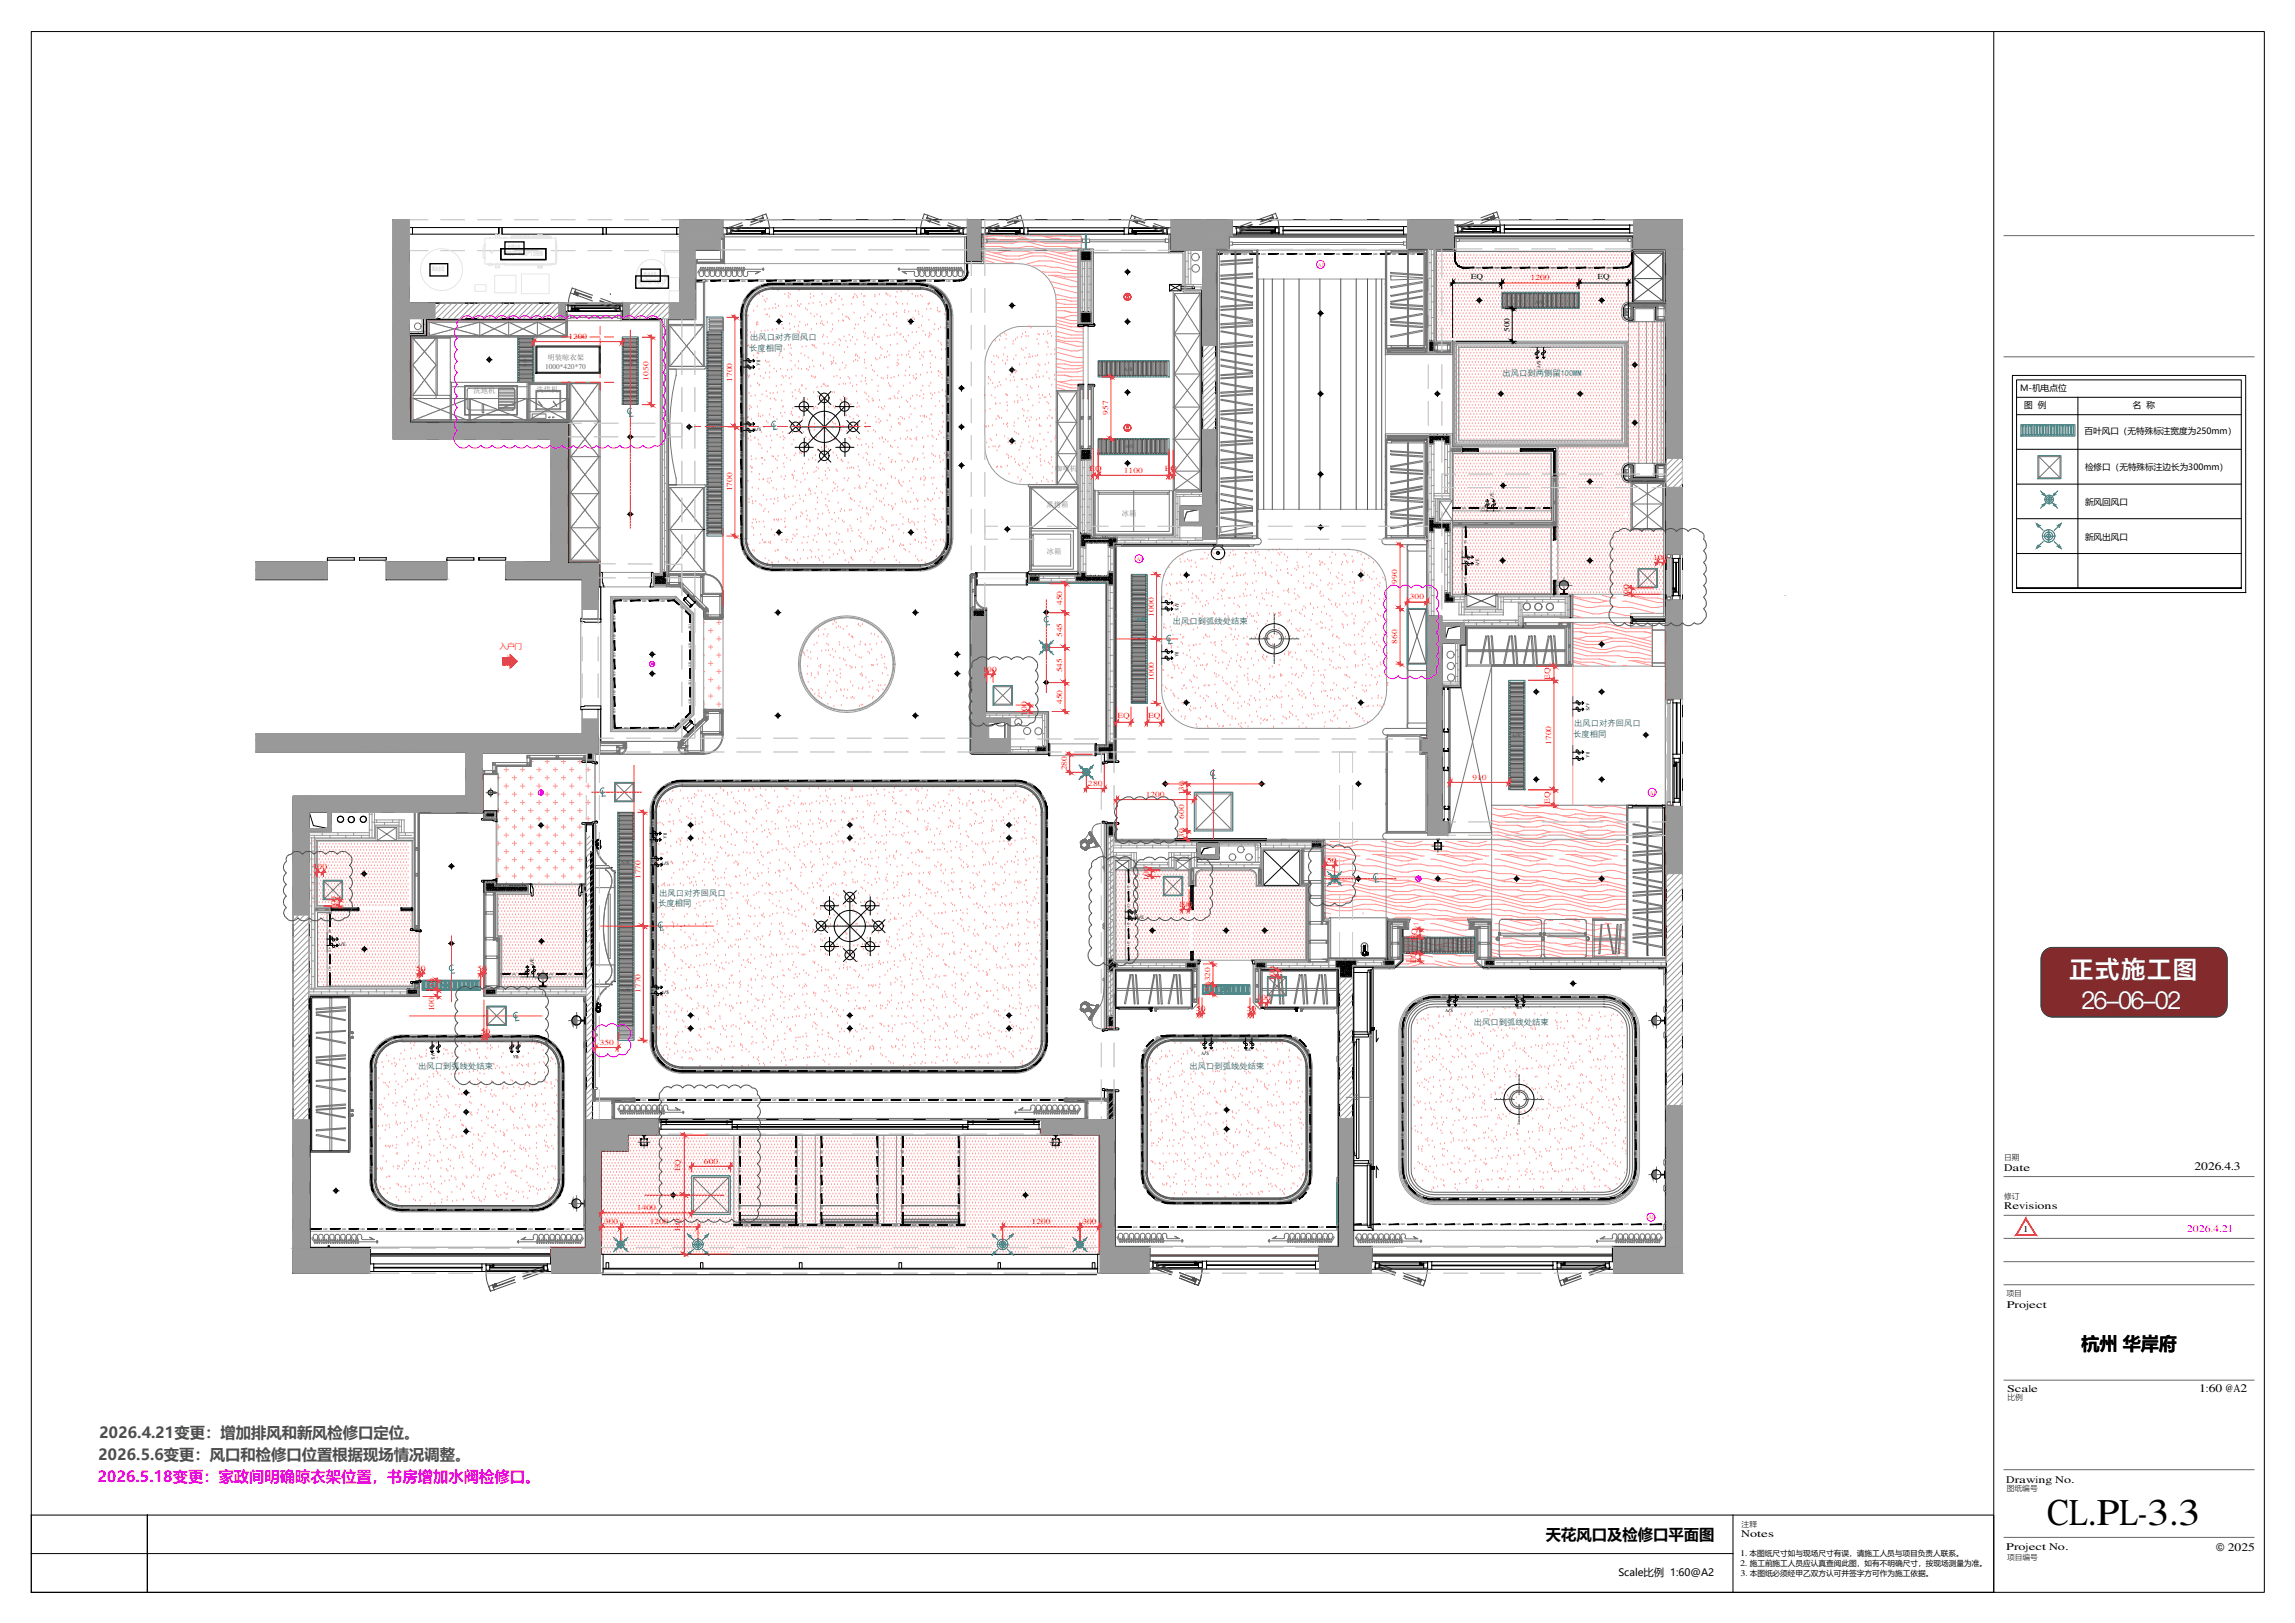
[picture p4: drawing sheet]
<svg xmlns="http://www.w3.org/2000/svg" width="594mm" height="420mm" viewBox="0 0 594 420" stroke-linecap="round" stroke-linejoin="round" font-family="sans-serif">
<defs><g id="words">
<text font-size="9.8" x="529.9" y="394.7">CL.PL-3.3</text>
<g font-size="6.3" fill="#fff">
<text x="535.6" y="253.1">正式施工图</text>
<text x="538.7" y="261.1">26-06-02</text>
</g>
<text font-size="4.7" x="538.8" y="349.6">杭州 华岸府</text>
<g font-size="4" fill="#4d4d4d">
<text x="25.5" y="377.9">2026.5.6变更：风口和检修口位置根据现场情况调整。</text>
<text x="25.8" y="372.2">2026.4.21变更：增加排风和新风检修口定位。</text>
</g>
<text font-size="4" fill="#eb00eb" x="25.3" y="383.6">2026.5.18变更：家政间明确晾衣架位置，书房增加水阀检修口。</text>
<text font-size="4" x="400.1" y="398.6">天花风口及检修口平面图</text>
<g font-size="3">
<text x="568" y="302.9">2026.4.3</text>
<text x="569.2" y="360.3">1:60 @A2</text>
</g>
<text font-size="3" fill="#333" x="573.6" y="401.6">© 2025</text>
<g font-size="2.6">
<text x="518.8" y="303.1">Date</text>
<text x="518.8" y="313.1">Revisions</text>
<text x="519.5" y="338.6">Project</text>
<text x="519.5" y="360.3">Scale</text>
<text x="519.3" y="383.8">Drawing No.</text>
<text x="450.7" y="397.9">Notes</text>
<text x="519.3" y="401.4">Project No.</text>
<text x="418.9" y="408.1">Scale比例 1:60@A2</text>
</g>
<text font-size="2.6" fill="#eb00eb" x="566.1" y="319.1">2026.4.21</text>
<g font-size="2.3">
<text x="523.7" y="318.9">1</text>
<text x="450.4" y="402.7">1.</text>
<text x="450.4" y="405.4">2.</text>
<text x="450.5" y="408.1">3.</text>
</g>
<g font-size="2.2" fill="#2074ac">
<text x="194.2" y="88.1">出风口对齐回风口</text>
<text x="194" y="90.8">长度相同</text>
<text x="388.9" y="97.4">出风口到两侧留100MM</text>
<text x="303.6" y="161.6">出风口到弧线处结束</text>
<text x="407.3" y="190.7">长度相同</text>
<text x="407.5" y="188.1">出风口对齐回风口</text>
<text x="170.6" y="231.9">出风口对齐回风口</text>
<text x="170.3" y="234.6">长度相同</text>
<text x="381.5" y="265.3">出风口到弧线处结束</text>
<text x="108.2" y="276.8">出风口到弧线处结束</text>
<text x="307.9" y="276.8">出风口到弧线处结束</text>
</g>
<g font-size="2.2">
<text x="523" y="101.3">M-机电点位</text>
<text x="524" y="105.6">图 例</text>
<text x="552.1" y="105.5">名 称</text>
<text x="539.6" y="112.3">百叶风口（无特殊标注宽度为250mm）</text>
<text x="539.7" y="121.7">检修口（无特殊标注边长为300mm）</text>
<text x="539.7" y="130.7">新风回风口</text>
<text x="539.7" y="139.7">新风出风口</text>
</g>
<g font-size="2">
<text x="380.7" y="72.2">EQ</text>
<text x="413.5" y="72.2">EQ</text>
<text x="390.8" y="86" transform="rotate(-90 390.8 86)">500</text>
<text x="518.8" y="300.4">日期</text>
<text x="518.8" y="310.4">修订</text>
<text x="519.4" y="335.6">项目</text>
<text x="519.7" y="362.4">比例</text>
<text x="519.5" y="385.9">图纸编号</text>
<text x="450.8" y="395.2">注释</text>
<text x="452.9" y="402.7">本图纸尺寸如与现场尺寸有误，请施工人员与项目负责人联系。</text>
<text x="452.9" y="405.4">施工前施工人员应认真查阅此图，如有不明确尺寸，按现场测量为准。</text>
<text x="519.5" y="404">项目编号</text>
<text x="452.9" y="408.1">本图纸必须经甲乙双方认可并签字方可作为施工依据。</text>
</g>
<g font-size="2" fill="#ff3f00">
<text x="396.2" y="72.6">1200</text>
<text x="147.2" y="87.7">1200</text>
<text x="167.9" y="98.5" transform="rotate(-90 167.9 98.5)">1050</text>
<text x="189.5" y="98.8" transform="rotate(-90 189.5 98.8)">1700</text>
<text x="286.9" y="107.4" transform="rotate(-90 286.9 107.4)">957</text>
<text x="282" y="122">E</text>
<text x="283.5" y="122">Q</text>
<text x="290.9" y="122.3">1100</text>
<text x="301.5" y="122">E</text>
<text x="303" y="122">Q</text>
<text x="189.5" y="127.2" transform="rotate(-90 189.5 127.2)">1700</text>
<text x="427.9" y="144.9">100</text>
<text x="361.7" y="151.1" transform="rotate(-90 361.7 151.1)">990</text>
<text x="365" y="155.2">300</text>
<text x="421.6" y="154.9" transform="rotate(-90 421.6 154.9)">1</text>
<text x="421.6" y="153.7" transform="rotate(-90 421.6 153.7)">00</text>
<text x="275" y="156.6" transform="rotate(-90 275 156.6)">450</text>
<text x="298.7" y="159.6" transform="rotate(-90 298.7 159.6)">1000</text>
<text x="275" y="165" transform="rotate(-90 275 165)">545</text>
<text x="361.7" y="166.6" transform="rotate(-90 361.7 166.6)">860</text>
<text x="129.3" y="168.1">入户门</text>
<text x="254.4" y="173.8">1</text>
<text x="255.6" y="173.8">00</text>
<text x="275" y="174" transform="rotate(-90 275 174)">545</text>
<text x="298.7" y="176.3" transform="rotate(-90 298.7 176.3)">1000</text>
<text x="401.2" y="175.9" transform="rotate(-90 401.2 175.9)">EQ</text>
<text x="265.8" y="185.3" transform="rotate(-90 265.8 185.3)">1</text>
<text x="265.8" y="184" transform="rotate(-90 265.8 184)">00</text>
<text x="275" y="182.3" transform="rotate(-90 275 182.3)">450</text>
<text x="289.3" y="185.9">EQ</text>
<text x="297.2" y="185.9">EQ</text>
<text x="401.5" y="192.8" transform="rotate(-90 401.5 192.8)">1700</text>
<text x="276.2" y="199.4" transform="rotate(-90 276.2 199.4)">280</text>
<text x="281.7" y="203.4">280</text>
<text x="381.2" y="201.8">910</text>
<text x="296.6" y="206.3">1200</text>
<text x="306.5" y="205.9" transform="rotate(-90 306.5 205.9)">130</text>
<text x="401.2" y="208.1" transform="rotate(-90 401.2 208.1)">EQ</text>
<text x="306.5" y="211.9" transform="rotate(-90 306.5 211.9)">600</text>
<text x="306.5" y="218.1" transform="rotate(-90 306.5 218.1)">1</text>
<text x="306.5" y="216.9" transform="rotate(-90 306.5 216.9)">30</text>
<text x="81" y="225.1">1</text>
<text x="82.2" y="225.1">00</text>
<text x="165.8" y="227.6" transform="rotate(-90 165.8 227.6)">1770</text>
<text x="297.3" y="227.9" transform="rotate(-90 297.3 227.9)">1</text>
<text x="297.3" y="226.7" transform="rotate(-90 297.3 226.7)">00</text>
<text x="342.3" y="223.3">1</text>
<text x="343.5" y="223.3">50</text>
<text x="87.1" y="235.6" transform="rotate(-90 87.1 235.6)">1</text>
<text x="87.1" y="234.4" transform="rotate(-90 87.1 234.4)">00</text>
<text x="305" y="234.7">1</text>
<text x="306.3" y="234.7">00</text>
<text x="366.7" y="243.6" transform="rotate(-90 366.7 243.6)">E</text>
<text x="366.7" y="242.2" transform="rotate(-90 366.7 242.2)">Q</text>
<text x="107.7" y="251.4">5</text>
<text x="109" y="251.4">0</text>
<text x="123.6" y="251.4">5</text>
<text x="124.8" y="251.4">0</text>
<text x="330" y="251.4" transform="rotate(-90 330 251.4)">0</text>
<text x="366.5" y="249.4" transform="rotate(-90 366.5 249.4)">EQ</text>
<text x="112.5" y="256.9" transform="rotate(-90 112.5 256.9)">1</text>
<text x="112.5" y="255.7" transform="rotate(-90 112.5 255.7)">50</text>
<text x="165.8" y="257" transform="rotate(-90 165.8 257)">1770</text>
<text x="313.3" y="256.8" transform="rotate(-90 313.3 256.8)">50</text>
<text x="313.3" y="254" transform="rotate(-90 313.3 254)">320</text>
<text x="330" y="253.9" transform="rotate(-90 330 253.9)">1</text>
<text x="330" y="252.6" transform="rotate(-90 330 252.6)">0</text>
<text x="112.4" y="261.8" transform="rotate(-90 112.4 261.8)">100</text>
<text x="309.6" y="261.7">5</text>
<text x="310.8" y="261.7">0</text>
<text x="313.3" y="258" transform="rotate(-90 313.3 258)">1</text>
<text x="322.7" y="261.8">5</text>
<text x="324" y="261.8">0</text>
<text x="325.3" y="258.9">1</text>
<text x="326.5" y="258.9">00</text>
<text x="124.4" y="267.6">5</text>
<text x="125.7" y="267.6">0</text>
<text x="155.2" y="270.5">350</text>
<text x="176.1" y="303.3" transform="rotate(-90 176.1 303.3)">EQ</text>
<text x="182.2" y="301.2">600</text>
<text x="156.4" y="316.9">300</text>
<text x="164.9" y="313.3">1400</text>
<text x="168.2" y="316.9">1200</text>
<text x="176.1" y="317.2" transform="rotate(-90 176.1 317.2)">Q</text>
<text x="267.1" y="316.9">1200</text>
<text x="280.2" y="316.9">300</text>
<text x="176.1" y="318.6" transform="rotate(-90 176.1 318.6)">E</text>
</g>
<g font-size="1.9" fill="#636466">
<text x="141.1" y="95.4">1000*420*70</text>
<text x="141.7" y="93.2">明装晾衣架</text>
</g>
<g font-size="1.9" fill="#757575">
<text x="122.6" y="101.7">洗地机</text>
<text x="138.8" y="101.5">洗烘机</text>
<text x="273.1" y="121.9">咖啡机</text>
<text x="270.9" y="131.4">蒸烤箱</text>
<text x="290.4" y="133.7">冰箱</text>
<text x="271" y="143.5">冰箱</text>
</g>
<g font-size="1.5" fill="#db00db">
<text x="341.2" y="69.1">AI</text>
<text x="294.2" y="145.3">AI</text>
<text x="427" y="205.7">AI</text>
<text x="426.6" y="315.7">AI</text>
</g>
<g font-size="1.3" fill="#008585">
<text x="397.4" y="78.8">A</text>
<text x="398.4" y="78.8">/</text>
<text x="398.9" y="78.8">R</text>
<text x="135.5" y="92.6" transform="rotate(90 135.5 92.6)">A</text>
<text x="135.5" y="93.6" transform="rotate(90 135.5 93.6)">/</text>
<text x="135.5" y="94.1" transform="rotate(90 135.5 94.1)">S</text>
<text x="162.8" y="92.6" transform="rotate(90 162.8 92.6)">A</text>
<text x="162.8" y="93.5" transform="rotate(90 162.8 93.5)">/</text>
<text x="162.8" y="94.1" transform="rotate(90 162.8 94.1)">R</text>
<text x="290.9" y="96">A</text>
<text x="291.9" y="96">/</text>
<text x="292.4" y="96">R</text>
<text x="184.1" y="111">A/R</text>
<text x="291.2" y="115.9">A</text>
<text x="292.2" y="115.9">/</text>
<text x="292.7" y="115.9">S</text>
<text x="294.2" y="160.8">A/R</text>
<text x="391.4" y="190.7">A/R</text>
<text x="160.7" y="223.6">A/R</text>
<text x="371.3" y="246.1">A</text>
<text x="372.2" y="246.1">/</text>
<text x="372.8" y="246.1">R</text>
<text x="114.1" y="255.5">A/R</text>
<text x="160.8" y="256.9">A/R</text>
<text x="316.3" y="256.6">A/R</text>
</g>
<g font-size="1.3">
<text x="195.9" y="93.3" transform="rotate(90 195.9 93.3)">RA</text>
<text x="398.8" y="95.2" transform="rotate(-90 398.8 95.2)">A/S</text>
<text x="195.1" y="111.5">A/S</text>
<text x="386.7" y="129.4" transform="rotate(-90 386.7 129.4)">A/E</text>
<text x="382.9" y="146.6" transform="rotate(-90 382.9 146.6)">A/E</text>
<text x="304.2" y="156" transform="rotate(90 304.2 156)">A/S</text>
<text x="304.2" y="168.7" transform="rotate(90 304.2 168.7)">RA</text>
<text x="410.6" y="182" transform="rotate(90 410.6 182)">A/S</text>
<text x="410.6" y="194.7" transform="rotate(90 410.6 194.7)">RA</text>
<text x="171.7" y="215.8" transform="rotate(90 171.7 215.8)">RA</text>
<text x="171.2" y="224">A/S</text>
<text x="294.2" y="237.8">A/E</text>
<text x="87.5" y="244.8">A/E</text>
<text x="138.2" y="250.1" transform="rotate(-90 138.2 250.1)">A/E</text>
<text x="171.2" y="257.3">A/S</text>
<text x="374.2" y="262">A/S</text>
<text x="392.7" y="261.1">RA</text>
<text x="111.7" y="272.3" transform="rotate(90 111.7 272.3)">A/S</text>
<text x="134.1" y="273.1" transform="rotate(-180 134.1 273.1)">RA</text>
<text x="311" y="273.1">A/S</text>
<text x="322.4" y="272.1">RA</text>
</g>
<g font-size=".8" fill="#db0000">
<text x="291.6" y="77.2">Q</text>
<text x="291.6" y="111.2">Y</text>
</g>
<g font-size=".7">
<text x="316.9" y="66">LED</text>
<text x="321.7" y="66">LED</text>
<text x="326.6" y="66">LED</text>
<text x="331.4" y="66">LED</text>
<text x="336.2" y="66">LED</text>
<text x="341" y="66">LED</text>
<text x="345.9" y="66">LED</text>
<text x="350.7" y="66">LED</text>
<text x="355.5" y="66">LED</text>
<text x="360.3" y="66">LED</text>
<text x="365.2" y="66">LED</text>
<text x="383.3" y="69.1" transform="rotate(-180 383.3 69.1)">LED</text>
<text x="388.1" y="69.1" transform="rotate(-180 388.1 69.1)">LED</text>
<text x="393" y="69.1" transform="rotate(-180 393 69.1)">LED</text>
<text x="397.8" y="69.1" transform="rotate(-180 397.8 69.1)">LED</text>
<text x="402.6" y="69.1" transform="rotate(-180 402.6 69.1)">LED</text>
<text x="407.5" y="69.1" transform="rotate(-180 407.5 69.1)">LED</text>
<text x="412.3" y="69.1" transform="rotate(-180 412.3 69.1)">LED</text>
<text x="417.1" y="69.1" transform="rotate(-180 417.1 69.1)">LED</text>
<text x="182.2" y="72.9">LED</text>
<text x="187" y="72.9">LED</text>
<text x="191.9" y="72.9">LED</text>
<text x="192.9" y="77.1" transform="rotate(118 192.9 77.1)">LED</text>
<text x="196.6" y="74" transform="rotate(153 196.6 74)">LED</text>
<text x="196.7" y="72.9">LED</text>
<text x="201.5" y="72.9">LED</text>
<text x="204.8" y="73.3" transform="rotate(-180 204.8 73.3)">LED</text>
<text x="206.3" y="72.9">LED</text>
<text x="209.6" y="73.3" transform="rotate(-180 209.6 73.3)">LED</text>
<text x="211.2" y="72.9">LED</text>
<text x="214.5" y="73.3" transform="rotate(-180 214.5 73.3)">LED</text>
<text x="216" y="72.9">LED</text>
<text x="219.3" y="73.3" transform="rotate(-180 219.3 73.3)">LED</text>
<text x="220.8" y="72.9">LED</text>
<text x="224.1" y="73.3" transform="rotate(-180 224.1 73.3)">LED</text>
<text x="225.7" y="72.9">LED</text>
<text x="229" y="73.3" transform="rotate(-180 229 73.3)">LED</text>
<text x="230.5" y="72.9">LED</text>
<text x="233.8" y="73.3" transform="rotate(-180 233.8 73.3)">LED</text>
<text x="235.3" y="72.9">LED</text>
<text x="240.1" y="72.9">LED</text>
<text x="241.8" y="74.5" transform="rotate(-152 241.8 74.5)">LED</text>
<text x="245" y="72.9">LED</text>
<text x="191.7" y="83.4" transform="rotate(90 191.7 83.4)">LED</text>
<text x="245" y="78.3" transform="rotate(-118 245 78.3)">LED</text>
<text x="191.7" y="88.2" transform="rotate(90 191.7 88.2)">LED</text>
<text x="245.7" y="89.5" transform="rotate(-90 245.7 89.5)">LED</text>
<text x="245.7" y="84.6" transform="rotate(-90 245.7 84.6)">LED</text>
<text x="191.7" y="93" transform="rotate(90 191.7 93)">LED</text>
<text x="245.7" y="94.3" transform="rotate(-90 245.7 94.3)">LED</text>
<text x="191.7" y="97.8" transform="rotate(90 191.7 97.8)">LED</text>
<text x="245.7" y="99.1" transform="rotate(-90 245.7 99.1)">LED</text>
<text x="191.7" y="102.7" transform="rotate(90 191.7 102.7)">LED</text>
<text x="191.7" y="107.5" transform="rotate(90 191.7 107.5)">LED</text>
<text x="245.7" y="103.9" transform="rotate(-90 245.7 103.9)">LED</text>
<text x="191.7" y="112.3" transform="rotate(90 191.7 112.3)">LED</text>
<text x="245.7" y="113.6" transform="rotate(-90 245.7 113.6)">LED</text>
<text x="245.7" y="108.8" transform="rotate(-90 245.7 108.8)">LED</text>
<text x="191.7" y="117.1" transform="rotate(90 191.7 117.1)">LED</text>
<text x="245.7" y="118.4" transform="rotate(-90 245.7 118.4)">LED</text>
<text x="191.7" y="122" transform="rotate(90 191.7 122)">LED</text>
<text x="245.7" y="123.2" transform="rotate(-90 245.7 123.2)">LED</text>
<text x="191.7" y="126.8" transform="rotate(90 191.7 126.8)">LED</text>
<text x="191.7" y="131.6" transform="rotate(90 191.7 131.6)">LED</text>
<text x="245.7" y="128.1" transform="rotate(-90 245.7 128.1)">LED</text>
<text x="378.5" y="131.8">LED</text>
<text x="383.3" y="131.8">LED</text>
<text x="388.1" y="131.8">LED</text>
<text x="393" y="131.8">LED</text>
<text x="397.8" y="131.8">LED</text>
<text x="191.7" y="136.4" transform="rotate(90 191.7 136.4)">LED</text>
<text x="245.7" y="137.7" transform="rotate(-90 245.7 137.7)">LED</text>
<text x="245.7" y="132.9" transform="rotate(-90 245.7 132.9)">LED</text>
<text x="192.4" y="142.7" transform="rotate(63 192.4 142.7)">LED</text>
<text x="244.4" y="143.9" transform="rotate(-63 244.4 143.9)">LED</text>
<text x="379.1" y="139.7" transform="rotate(90 379.1 139.7)">LED</text>
<text x="195.5" y="146.5" transform="rotate(25 195.5 146.5)">LED</text>
<text x="203.6" y="147.7">LED</text>
<text x="208.4" y="147.7">LED</text>
<text x="213.2" y="147.7">LED</text>
<text x="218" y="147.7">LED</text>
<text x="222.9" y="147.7">LED</text>
<text x="227.7" y="147.7">LED</text>
<text x="232.5" y="147.7">LED</text>
<text x="240.7" y="147" transform="rotate(-25 240.7 147)">LED</text>
<text x="379.1" y="144.5" transform="rotate(90 379.1 144.5)">LED</text>
<text x="379.1" y="149.3" transform="rotate(90 379.1 149.3)">LED</text>
<text x="161.4" y="155.7">LED</text>
<text x="166.2" y="155.7">LED</text>
<text x="171" y="155.7">LED</text>
<text x="159.4" y="160.5" transform="rotate(-90 159.4 160.5)">LED</text>
<text x="176" y="157.1" transform="rotate(43 176 157.1)">LED</text>
<text x="178.3" y="161.6" transform="rotate(90 178.3 161.6)">LED</text>
<text x="159.4" y="165.3" transform="rotate(-90 159.4 165.3)">LED</text>
<text x="178.3" y="166.5" transform="rotate(90 178.3 166.5)">LED</text>
<text x="159.4" y="170.2" transform="rotate(-90 159.4 170.2)">LED</text>
<text x="178.3" y="171.3" transform="rotate(90 178.3 171.3)">LED</text>
<text x="159.4" y="179.8" transform="rotate(-90 159.4 179.8)">LED</text>
<text x="159.4" y="175" transform="rotate(-90 159.4 175)">LED</text>
<text x="178.3" y="176.1" transform="rotate(90 178.3 176.1)">LED</text>
<text x="159.4" y="184.6" transform="rotate(-90 159.4 184.6)">LED</text>
<text x="176.9" y="185.8" transform="rotate(137 176.9 185.8)">LED</text>
<text x="178.3" y="181" transform="rotate(90 178.3 181)">LED</text>
<text x="162.7" y="188.1" transform="rotate(-180 162.7 188.1)">LED</text>
<text x="167.5" y="188.1" transform="rotate(-180 167.5 188.1)">LED</text>
<text x="172.3" y="188.1" transform="rotate(-180 172.3 188.1)">LED</text>
<text x="173.4" y="202.5" transform="rotate(156 173.4 202.5)">LED</text>
<text x="181.8" y="201.8" transform="rotate(-180 181.8 201.8)">LED</text>
<text x="186.6" y="201.8" transform="rotate(-180 186.6 201.8)">LED</text>
<text x="191.4" y="201.8" transform="rotate(-180 191.4 201.8)">LED</text>
<text x="196.3" y="201.8" transform="rotate(-180 196.3 201.8)">LED</text>
<text x="201.1" y="201.8" transform="rotate(-180 201.1 201.8)">LED</text>
<text x="205.9" y="201.8" transform="rotate(-180 205.9 201.8)">LED</text>
<text x="210.7" y="201.8" transform="rotate(-180 210.7 201.8)">LED</text>
<text x="215.6" y="201.8" transform="rotate(-180 215.6 201.8)">LED</text>
<text x="220.4" y="201.8" transform="rotate(-180 220.4 201.8)">LED</text>
<text x="225.2" y="201.8" transform="rotate(-180 225.2 201.8)">LED</text>
<text x="230" y="201.8" transform="rotate(-180 230 201.8)">LED</text>
<text x="234.9" y="201.8" transform="rotate(-180 234.9 201.8)">LED</text>
<text x="239.7" y="201.8" transform="rotate(-180 239.7 201.8)">LED</text>
<text x="244.5" y="201.8" transform="rotate(-180 244.5 201.8)">LED</text>
<text x="249.3" y="201.8" transform="rotate(-180 249.3 201.8)">LED</text>
<text x="254.2" y="201.8" transform="rotate(-180 254.2 201.8)">LED</text>
<text x="259" y="201.8" transform="rotate(-180 259 201.8)">LED</text>
<text x="267.4" y="203.1" transform="rotate(-155 267.4 203.1)">LED</text>
<text x="169.7" y="205.8" transform="rotate(114 169.7 205.8)">LED</text>
<text x="270.5" y="206.8" transform="rotate(-117 270.5 206.8)">LED</text>
<text x="168.8" y="212.5" transform="rotate(90 168.8 212.5)">LED</text>
<text x="271.2" y="213.8" transform="rotate(-90 271.2 213.8)">LED</text>
<text x="168.8" y="217.3" transform="rotate(90 168.8 217.3)">LED</text>
<text x="271.2" y="218.6" transform="rotate(-90 271.2 218.6)">LED</text>
<text x="168.8" y="222.2" transform="rotate(90 168.8 222.2)">LED</text>
<text x="168.8" y="227" transform="rotate(90 168.8 227)">LED</text>
<text x="271.2" y="223.4" transform="rotate(-90 271.2 223.4)">LED</text>
<text x="168.8" y="231.8" transform="rotate(90 168.8 231.8)">LED</text>
<text x="271.2" y="233.1" transform="rotate(-90 271.2 233.1)">LED</text>
<text x="271.2" y="228.3" transform="rotate(-90 271.2 228.3)">LED</text>
<text x="292.4" y="230.3" transform="rotate(-90 292.4 230.3)">LED</text>
<text x="168.8" y="236.6" transform="rotate(90 168.8 236.6)">LED</text>
<text x="271.2" y="237.9" transform="rotate(-90 271.2 237.9)">LED</text>
<text x="292.4" y="239.9" transform="rotate(-90 292.4 239.9)">LED</text>
<text x="292.4" y="235.1" transform="rotate(-90 292.4 235.1)">LED</text>
<text x="85.6" y="241.7" transform="rotate(-90 85.6 241.7)">LED</text>
<text x="168.8" y="241.5" transform="rotate(90 168.8 241.5)">LED</text>
<text x="271.2" y="242.7" transform="rotate(-90 271.2 242.7)">LED</text>
<text x="292.4" y="244.8" transform="rotate(-90 292.4 244.8)">LED</text>
<text x="85.6" y="251.3" transform="rotate(-90 85.6 251.3)">LED</text>
<text x="85.6" y="246.5" transform="rotate(-90 85.6 246.5)">LED</text>
<text x="168.8" y="246.3" transform="rotate(90 168.8 246.3)">LED</text>
<text x="168.8" y="251.1" transform="rotate(90 168.8 251.1)">LED</text>
<text x="271.2" y="247.6" transform="rotate(-90 271.2 247.6)">LED</text>
<text x="132.6" y="252.3">LED</text>
<text x="137.4" y="252.3">LED</text>
<text x="142.2" y="252.3">LED</text>
<text x="147" y="252.3">LED</text>
<text x="168.8" y="255.9" transform="rotate(90 168.8 255.9)">LED</text>
<text x="271.2" y="257.2" transform="rotate(-90 271.2 257.2)">LED</text>
<text x="271.2" y="252.4" transform="rotate(-90 271.2 252.4)">LED</text>
<text x="168.8" y="260.8" transform="rotate(90 168.8 260.8)">LED</text>
<text x="271.2" y="262" transform="rotate(-90 271.2 262)">LED</text>
<text x="364.1" y="261.8" transform="rotate(118 364.1 261.8)">LED</text>
<text x="367.8" y="258.6" transform="rotate(153 367.8 258.6)">LED</text>
<text x="373.3" y="258.4">LED</text>
<text x="378.1" y="258.4">LED</text>
<text x="382.9" y="258.4">LED</text>
<text x="387.8" y="258.4">LED</text>
<text x="392.6" y="258.4">LED</text>
<text x="397.4" y="258.4">LED</text>
<text x="402.2" y="258.4">LED</text>
<text x="407.1" y="258.4">LED</text>
<text x="411.9" y="258.4">LED</text>
<text x="419.8" y="259.1" transform="rotate(-156 419.8 259.1)">LED</text>
<text x="422.9" y="262.9" transform="rotate(-114 422.9 262.9)">LED</text>
<text x="101.4" y="268.6" transform="rotate(156 101.4 268.6)">LED</text>
<text x="107.7" y="268.1" transform="rotate(-180 107.7 268.1)">LED</text>
<text x="112.5" y="268.1" transform="rotate(-180 112.5 268.1)">LED</text>
<text x="117.3" y="268.1" transform="rotate(-180 117.3 268.1)">LED</text>
<text x="122.1" y="268.1" transform="rotate(-180 122.1 268.1)">LED</text>
<text x="127" y="268.1" transform="rotate(-180 127 268.1)">LED</text>
<text x="131.8" y="268.1" transform="rotate(-180 131.8 268.1)">LED</text>
<text x="136.6" y="268.1" transform="rotate(-180 136.6 268.1)">LED</text>
<text x="168.8" y="265.6" transform="rotate(90 168.8 265.6)">LED</text>
<text x="271.2" y="266.9" transform="rotate(-90 271.2 266.9)">LED</text>
<text x="300.1" y="268.2" transform="rotate(163 300.1 268.2)">LED</text>
<text x="306" y="267.9" transform="rotate(-180 306 267.9)">LED</text>
<text x="310.8" y="267.9" transform="rotate(-180 310.8 267.9)">LED</text>
<text x="315.6" y="267.9" transform="rotate(-180 315.6 267.9)">LED</text>
<text x="320.5" y="267.9" transform="rotate(-180 320.5 267.9)">LED</text>
<text x="325.3" y="267.9" transform="rotate(-180 325.3 267.9)">LED</text>
<text x="330.1" y="267.9" transform="rotate(-180 330.1 267.9)">LED</text>
<text x="336" y="268.7" transform="rotate(-152 336 268.7)">LED</text>
<text x="423.1" y="269.2" transform="rotate(90 423.1 269.2)">LED</text>
<text x="97.4" y="271.5" transform="rotate(121 97.4 271.5)">LED</text>
<text x="144.1" y="270.9" transform="rotate(-135 144.1 270.9)">LED</text>
<text x="169.3" y="272.5" transform="rotate(66 169.3 272.5)">LED</text>
<text x="270" y="273.7" transform="rotate(-66 270 273.7)">LED</text>
<text x="296.3" y="271.3" transform="rotate(121 296.3 271.3)">LED</text>
<text x="339.1" y="272.5" transform="rotate(-106 339.1 272.5)">LED</text>
<text x="363.3" y="275.3" transform="rotate(-90 363.3 275.3)">LED</text>
<text x="363.3" y="270.4" transform="rotate(-90 363.3 270.4)">LED</text>
<text x="423.1" y="274" transform="rotate(90 423.1 274)">LED</text>
<text x="95.9" y="278" transform="rotate(90 95.9 278)">LED</text>
<text x="146" y="279.3" transform="rotate(-90 146 279.3)">LED</text>
<text x="172.2" y="276.3" transform="rotate(24 172.2 276.3)">LED</text>
<text x="180.5" y="277.5">LED</text>
<text x="185.3" y="277.5">LED</text>
<text x="190.2" y="277.5">LED</text>
<text x="195" y="277.5">LED</text>
<text x="199.8" y="277.5">LED</text>
<text x="204.6" y="277.5">LED</text>
<text x="209.5" y="277.5">LED</text>
<text x="214.3" y="277.5">LED</text>
<text x="219.1" y="277.5">LED</text>
<text x="223.9" y="277.5">LED</text>
<text x="228.8" y="277.5">LED</text>
<text x="233.6" y="277.5">LED</text>
<text x="238.4" y="277.5">LED</text>
<text x="243.2" y="277.5">LED</text>
<text x="248.1" y="277.5">LED</text>
<text x="252.9" y="277.5">LED</text>
<text x="257.7" y="277.5">LED</text>
<text x="266.3" y="276.8" transform="rotate(-24 266.3 276.8)">LED</text>
<text x="295.4" y="277.1" transform="rotate(90 295.4 277.1)">LED</text>
<text x="295.4" y="281.9" transform="rotate(90 295.4 281.9)">LED</text>
<text x="339.4" y="278.4" transform="rotate(-90 339.4 278.4)">LED</text>
<text x="363.3" y="280.1" transform="rotate(-90 363.3 280.1)">LED</text>
<text x="423.1" y="278.8" transform="rotate(90 423.1 278.8)">LED</text>
<text x="95.9" y="282.9" transform="rotate(90 95.9 282.9)">LED</text>
<text x="95.9" y="287.7" transform="rotate(90 95.9 287.7)">LED</text>
<text x="146" y="284.1" transform="rotate(-90 146 284.1)">LED</text>
<text x="161.3" y="285">LED</text>
<text x="166.2" y="285">LED</text>
<text x="171" y="285">LED</text>
<text x="175.8" y="285">LED</text>
<text x="180.6" y="285">LED</text>
<text x="185.5" y="285">LED</text>
<text x="190.3" y="285">LED</text>
<text x="195.1" y="285">LED</text>
<text x="199.9" y="285">LED</text>
<text x="204.8" y="285">LED</text>
<text x="209.6" y="285">LED</text>
<text x="214.4" y="285">LED</text>
<text x="219.2" y="285">LED</text>
<text x="224.1" y="285">LED</text>
<text x="228.9" y="285">LED</text>
<text x="233.7" y="285">LED</text>
<text x="238.5" y="285">LED</text>
<text x="243.4" y="285">LED</text>
<text x="248.2" y="285">LED</text>
<text x="253" y="285">LED</text>
<text x="257.8" y="285">LED</text>
<text x="262.7" y="285">LED</text>
<text x="267.5" y="285">LED</text>
<text x="272.3" y="285">LED</text>
<text x="277.1" y="285">LED</text>
<text x="295.4" y="286.7" transform="rotate(90 295.4 286.7)">LED</text>
<text x="339.4" y="283.2" transform="rotate(-90 339.4 283.2)">LED</text>
<text x="363.3" y="284.9" transform="rotate(-90 363.3 284.9)">LED</text>
<text x="423.1" y="283.6" transform="rotate(90 423.1 283.6)">LED</text>
<text x="95.9" y="292.5" transform="rotate(90 95.9 292.5)">LED</text>
<text x="146" y="293.8" transform="rotate(-90 146 293.8)">LED</text>
<text x="146" y="289" transform="rotate(-90 146 289)">LED</text>
<text x="295.4" y="291.6" transform="rotate(90 295.4 291.6)">LED</text>
<text x="339.4" y="292.8" transform="rotate(-90 339.4 292.8)">LED</text>
<text x="339.4" y="288" transform="rotate(-90 339.4 288)">LED</text>
<text x="363.3" y="289.7" transform="rotate(-90 363.3 289.7)">LED</text>
<text x="423.1" y="288.5" transform="rotate(90 423.1 288.5)">LED</text>
<text x="423.1" y="293.3" transform="rotate(90 423.1 293.3)">LED</text>
<text x="95.9" y="297.3" transform="rotate(90 95.9 297.3)">LED</text>
<text x="146" y="298.6" transform="rotate(-90 146 298.6)">LED</text>
<text x="191.4" y="297.6" transform="rotate(90 191.4 297.6)">LED</text>
<text x="205.8" y="297.6" transform="rotate(90 205.8 297.6)">LED</text>
<text x="212.4" y="297.6" transform="rotate(90 212.4 297.6)">LED</text>
<text x="226.9" y="297.6" transform="rotate(90 226.9 297.6)">LED</text>
<text x="233.5" y="297.6" transform="rotate(90 233.5 297.6)">LED</text>
<text x="247.9" y="297.6" transform="rotate(90 247.9 297.6)">LED</text>
<text x="295.4" y="296.4" transform="rotate(90 295.4 296.4)">LED</text>
<text x="339.4" y="297.7" transform="rotate(-90 339.4 297.7)">LED</text>
<text x="363.3" y="299.4" transform="rotate(-90 363.3 299.4)">LED</text>
<text x="363.3" y="294.6" transform="rotate(-90 363.3 294.6)">LED</text>
<text x="423.1" y="298.1" transform="rotate(90 423.1 298.1)">LED</text>
<text x="95.9" y="302.2" transform="rotate(90 95.9 302.2)">LED</text>
<text x="146" y="303.4" transform="rotate(-90 146 303.4)">LED</text>
<text x="191.4" y="302.4" transform="rotate(90 191.4 302.4)">LED</text>
<text x="205.8" y="302.4" transform="rotate(90 205.8 302.4)">LED</text>
<text x="212.4" y="302.4" transform="rotate(90 212.4 302.4)">LED</text>
<text x="226.9" y="302.4" transform="rotate(90 226.9 302.4)">LED</text>
<text x="233.5" y="302.4" transform="rotate(90 233.5 302.4)">LED</text>
<text x="247.9" y="302.4" transform="rotate(90 247.9 302.4)">LED</text>
<text x="295.4" y="301.2" transform="rotate(90 295.4 301.2)">LED</text>
<text x="339.4" y="302.5" transform="rotate(-90 339.4 302.5)">LED</text>
<text x="363.6" y="305.7" transform="rotate(63 363.6 305.7)">LED</text>
<text x="96.6" y="309.2" transform="rotate(57 96.6 309.2)">LED</text>
<text x="143.3" y="311.6" transform="rotate(-45 143.3 311.6)">LED</text>
<text x="191.4" y="307.3" transform="rotate(90 191.4 307.3)">LED</text>
<text x="205.8" y="307.3" transform="rotate(90 205.8 307.3)">LED</text>
<text x="212.4" y="307.3" transform="rotate(90 212.4 307.3)">LED</text>
<text x="226.9" y="307.3" transform="rotate(90 226.9 307.3)">LED</text>
<text x="233.5" y="307.3" transform="rotate(90 233.5 307.3)">LED</text>
<text x="247.9" y="307.3" transform="rotate(90 247.9 307.3)">LED</text>
<text x="295.9" y="306.9" transform="rotate(66 295.9 306.9)">LED</text>
<text x="299.1" y="310.7" transform="rotate(24 299.1 310.7)">LED</text>
<text x="304.7" y="311.7">LED</text>
<text x="309.5" y="311.7">LED</text>
<text x="314.4" y="311.7">LED</text>
<text x="319.2" y="311.7">LED</text>
<text x="324" y="311.7">LED</text>
<text x="328.8" y="311.7">LED</text>
<text x="334.8" y="311.4" transform="rotate(-16 334.8 311.4)">LED</text>
<text x="338.6" y="308.3" transform="rotate(-62 338.6 308.3)">LED</text>
<text x="366.7" y="309.4" transform="rotate(25 366.7 309.4)">LED</text>
<text x="374.6" y="310.2" transform="rotate(-180 374.6 310.2)">LED</text>
<text x="379.4" y="310.2" transform="rotate(-180 379.4 310.2)">LED</text>
<text x="384.2" y="310.2" transform="rotate(-180 384.2 310.2)">LED</text>
<text x="389" y="310.2" transform="rotate(-180 389 310.2)">LED</text>
<text x="393.9" y="310.2" transform="rotate(-180 393.9 310.2)">LED</text>
<text x="398.7" y="310.2" transform="rotate(-180 398.7 310.2)">LED</text>
<text x="403.5" y="310.2" transform="rotate(-180 403.5 310.2)">LED</text>
<text x="408.3" y="310.2" transform="rotate(-180 408.3 310.2)">LED</text>
<text x="413.2" y="310.2" transform="rotate(-180 413.2 310.2)">LED</text>
<text x="418.6" y="310" transform="rotate(-24 418.6 310)">LED</text>
<text x="422.4" y="306.8" transform="rotate(-66 422.4 306.8)">LED</text>
<text x="100" y="312.5" transform="rotate(28 100 312.5)">LED</text>
<text x="106.4" y="313.4">LED</text>
<text x="111.2" y="313.4">LED</text>
<text x="116" y="313.4">LED</text>
<text x="120.9" y="313.4">LED</text>
<text x="125.7" y="313.4">LED</text>
<text x="130.5" y="313.4">LED</text>
<text x="135.4" y="313.4">LED</text>
<text x="191.4" y="312.1" transform="rotate(90 191.4 312.1)">LED</text>
<text x="192.7" y="317.4">LED</text>
<text x="197.5" y="317.4">LED</text>
<text x="202.3" y="317.4">LED</text>
<text x="205.8" y="312.1" transform="rotate(90 205.8 312.1)">LED</text>
<text x="207.2" y="317.4">LED</text>
<text x="212" y="317.4">LED</text>
<text x="212.4" y="312.1" transform="rotate(90 212.4 312.1)">LED</text>
<text x="216.8" y="317.4">LED</text>
<text x="221.7" y="317.4">LED</text>
<text x="226.5" y="317.4">LED</text>
<text x="226.9" y="312.1" transform="rotate(90 226.9 312.1)">LED</text>
<text x="231.3" y="317.4">LED</text>
<text x="233.5" y="312.1" transform="rotate(90 233.5 312.1)">LED</text>
<text x="236.1" y="317.4">LED</text>
<text x="241" y="317.4">LED</text>
<text x="245.8" y="317.4">LED</text>
<text x="247.9" y="312.1" transform="rotate(90 247.9 312.1)">LED</text>
<text x="293.3" y="317.9">LED</text>
<text x="298.2" y="317.9">LED</text>
<text x="303" y="317.9">LED</text>
<text x="307.8" y="317.9">LED</text>
<text x="312.6" y="317.9">LED</text>
<text x="317.5" y="317.9">LED</text>
<text x="322.3" y="317.9">LED</text>
<text x="327.1" y="317.9">LED</text>
<text x="331.9" y="317.9">LED</text>
<text x="336.8" y="317.9">LED</text>
<text x="341.6" y="317.9">LED</text>
<text x="353" y="317.2">LED</text>
<text x="357.8" y="317.2">LED</text>
<text x="362.6" y="317.2">LED</text>
<text x="367.4" y="317.2">LED</text>
<text x="372.3" y="317.2">LED</text>
<text x="377.1" y="317.2">LED</text>
<text x="381.9" y="317.2">LED</text>
<text x="386.8" y="317.2">LED</text>
<text x="391.6" y="317.2">LED</text>
<text x="396.4" y="317.2">LED</text>
<text x="401.2" y="317.2">LED</text>
<text x="406.1" y="317.2">LED</text>
<text x="410.9" y="317.2">LED</text>
<text x="415.7" y="317.2">LED</text>
<text x="420.5" y="317.2">LED</text>
<text x="425.4" y="317.2">LED</text>
<text x="83.7" y="318.4">LED</text>
<text x="88.6" y="318.4">LED</text>
<text x="93.4" y="318.4">LED</text>
<text x="98.2" y="318.4">LED</text>
<text x="103" y="318.4">LED</text>
<text x="107.9" y="318.4">LED</text>
<text x="112.7" y="318.4">LED</text>
<text x="117.5" y="318.4">LED</text>
<text x="122.3" y="318.4">LED</text>
<text x="127.2" y="318.4">LED</text>
<text x="132" y="318.4">LED</text>
<text x="136.8" y="318.4">LED</text>
<text x="141.6" y="318.4">LED</text>
<text x="146.5" y="318.4">LED</text>
</g>
</g></defs>
<g fill="none" stroke="#989898" stroke-width=".26">
<path d="M187.6 68.2h62.1v2.5a1.63 1.63 0 0 1-1.6 1.7h-67.2M254 61.1h25.9v3.3h-.8v20.1h1.3v15h-1.3v1.6h-5.7v-22.9a10 10 0 0 0-10-10h-9.4zM254 64.4h25.1M279.5 64.8h3.2v19h-3.2zM279.8 64.8h2.6v2.7h-2.6zM279.8 67.5h1v13.4h-1zM279.8 65h2.6v2.5h-2.6zM279.8 79.7h.5M279.8 75.6h.5M279.8 71.5h.5M280.3 67.5v13.4M280.3 77.6h.5"/>
<path d="M280.3 73.6h.5M280.3 69.5h.5M281.4 67.5h1v13.4h-1zM281.4 79.7h.5M281.4 75.6h.5M281.4 71.5h.5M281.9 77.6h.5M281.9 73.6h.5M281.9 69.5h.5M281.9 67.5v13.4M306.7 64.8v10.4h4.6M306.9 64.8v10.2h4.4"/>
<path d="M306.9 73.6h4.4M306.9 74.3h4.4M306.9 71.7h.7M306.9 67.6h.7M307.6 64.8v8.8M307.6 69.6h.7M307.6 65.6h.7M308.3 64.8v8.8M308.9 73.6v.7M310.9 74.3v.7M318.2 64.7h46M325.6 72.2h33v59.7h-33z"/>
<path d="M369.6 64.4v27M369.9 76.1h.6M369.9 72.1h.6M369.9 68h.6M369.9 64.4v24.1M370.5 64.4v23.6M370.5 78.1h.7M370.5 74.1h.7M370.5 70h.7M370.5 66h.7M371.2 64.3v24h-1.3M371.4 64.3v26.9h-1.8"/>
<path d="M422.6 65.1v2.2a2 2 0 0 1-2 2h-42a2 2 0 0 1-1.9-2v-2.2h46.2M106 85.8h4.1M106 86.2h4.1M106.6 86.2v.5M108.3 85.8v.4M109.3 82.5v3.3M109.3 85.7h.4M109.7 82.5v3.3M109.7 84h.4M110 86.2v.5M110.1 82.5v4.2h-4.1M110.3 82.5v4.4h-4.3"/>
<path d="M171.3 82.5v66.3h-2.2v2.8h3.7v-69.1M171.5 82.5h1v65.5h-1zM171.5 98.7h.5M171.5 94.7h.5M171.5 90.6h.5M171.5 86.5h.5M172 82.5v65.5M172 96.7h.5M172 92.6h.5M172 88.6h.5M172 84.5h.5M191.6 81.5a8.4 8.4 0 0 1 8.4-8.3h38.3a8.4 8.4 0 0 1 8.3 8.3"/>
<path d="M191.7 81.6v57.9M192.3 81.6v57.9a7.7 7.7 0 0 0 7.7 7.6M192.3 81.5a7.7 7.7 0 0 1 7.7-7.6h38.3a7.7 7.7 0 0 1 7.6 7.6M192.4 81.5a7.5 7.5 0 0 1 7.6-7.5h38.3a7.5 7.5 0 0 1 7.5 7.5M192.5 81.6v57.9M245.8 81.6v57.9a7.5 7.5 0 0 1-7.5 7.5h-38.3a7.5 7.5 0 0 1-7.6-7.5M246 81.6v57.9M246.7 81.6v57.9M273.4 84.5h-8.4a10 10 0 0 0-10.1 10v20.9a10 10 0 0 0 10.1 10.1h8.8M279.8 80.9h2.6v2.6h-2.6zM281.7 84.5v15M369.9 88.3h1.3v2.7h-1.3z"/>
<path d="M369.9 84.2h.6M369.9 80.2h.6M370.5 86.3h.7M370.5 82.2h.7M376 88.3h45.5v27.4h-45.5zM376 88.3l1 1M376.2 88.5h45.2v27h-45.2zM376.3 88.6h44.9v26.7h-44.9zM376.5 88.8h44.5v26.4h-44.5zM376.7 88.9h44.1v26.1h-44.1zM377 89.3h43.5v25.4h-43.5zM377.5 89.8h42.5v24.4h-42.5z"/>
<path d="M377.7 90h42.1v24h-42.1zM421.5 88.3l-1 1M421.5 83.3v36.6M424.2 83.3v36.6M426.2 83.3v36.6M427.8 83.3v36.6M429 83.3v36.6M430 83.3v36.6M171.5 119h.5M171.5 115h.5M171.5 110.9h.5M171.5 106.8h.5"/>
<path d="M171.5 102.8h.5M172 117h.5M172 112.9h.5M172 108.9h.5M172 104.8h.5M172 100.8h.5M279.8 119h1v19.2h-1zM279.8 116.4h2.6v2.6h-2.6zM280.3 119v19.2M281.4 119h1v19.2h-1zM281.9 119v19.2M369.6 113.8v77.5"/>
<path d="M369.9 112.8h5.4v2.2h-1.3v-.9h-2.8v.9h-1.3zM369.9 114.9h1.3v19.5h-1.3zM369.9 119.6h.6M369.9 115.5h.6M370.5 114.9v19M370.5 117.6h.7M374 114.9h1.3v12.8h-1.3zM374 119h.7M374.7 114.9v12.8M374.7 116.9h.6M375.6 116.2v13.1h-3.3v5.9h3.3M375.6 112.8v3.4"/>
<path d="M377 114.7l-1 1M378.5 115.7h24.8v7.6M378.5 117.3h23.1v6M420.5 114.7l1 1M171.5 139.4h.5M171.5 135.3h.5M171.5 131.2h.5M171.5 127.2h.5M171.5 123.1h.5M172 137.3h.5M172 133.3h.5M172 129.2h.5"/>
<path d="M172 125.1h.5M172 121.1h.5M191.6 139.5a8.4 8.4 0 0 0 8.4 8.3h38.3a8.4 8.4 0 0 0 8.3-8.3M245.9 139.5a7.7 7.7 0 0 1-7.6 7.6M279.8 138.2h2.6v1h6.8v1.4h-1v1h-1.3v-1h-5.8v1h-1.3zM279.8 135.3h.5M279.8 131.2h.5M279.8 127.2h.5M279.8 123.1h.5M280.3 137.3h.5M280.3 133.3h.5M280.3 129.2h.5"/>
<path d="M280.3 125.1h.5M280.3 121.1h.5M281.4 135.3h.5M281.4 131.2h.5M281.4 127.2h.5M281.4 123.1h.5M281.9 137.3h.5M281.9 133.3h.5M281.9 129.2h.5M281.9 125.1h.5M281.9 121.1h.5M282.4 139.2h28.9"/>
<path d="M289.2 139.9h22.1M291.2 139.9v.7M293.2 139.2v.7M295.2 139.9v.7M297.3 139.2v.7M299.3 139.9v.7M301.3 139.2v.7M303.4 139.9v.7M304.4 128.5h6.9M304.4 138.5h.5M304.4 134.5h.5M304.4 130.4h.5"/>
<path d="M304.4 128h6.9M304.9 128.5v10.7M304.9 136.5h.5M304.9 132.4h.5M305.4 128.5v11.4M306.4 128v.5M307.4 139.9v.7M308.5 127.5v.5M309.5 139.2v.7M310.5 128v.5M311.3 127.2h-7.2v11.8h-21.4v-22.9h-3.2v32.8h-13.3v1.8h20.4v42.4h-2.6v1.8h2.6v1.9h1.8v-56h26.3M311.4 127.5h-7v11.7"/>
<path d="M369.9 137.3h1.3v22.2h-1.3zM369.9 134.4h1.3v1h4.1v2.3h-1.3v-.9h-2.8v.9h-1.3zM369.9 139.9h.6M369.9 131.8h.6M369.9 127.7h.6M369.9 123.7h.6M370.5 137.3v23.3M370.5 137.9h.7M370.5 133.8h.7M370.5 129.8h.7M370.5 125.7h.7M370.5 121.6h.7"/>
<path d="M371.2 127.7h4.1v1.4h-4.1M371.2 130.8h.4M371.2 134.2h.4M371.2 128.4h4.1M371.3 127.7v.7M371.6 132.4h.4M371.6 129.1v6.3M372 129.1v6.3M373.3 128.4v.7M374 137.3h1.3v16.2h-1.3zM374 136.6h.7M374 127.1h.7"/>
<path d="M374 123h.7M374.7 136v17.5M374.7 138.7h.6M374.7 125.1h.6M374.7 121h.6M375.6 134.7v19.6h3.5l.2 3.3h8.3l.1-3.3h18.7v5.6h-12.2M376 132.2h25.6M376.2 132.2v-14.7h25.2v14.7M378.5 136.6h22.9v17h-22.9M378.5 136.4v17.4M401.6 136.4v17.4M403.3 136.4v17.4"/>
<path d="M155.7 148.2h13.2M156.3 151.9h12M158 154.4h17l4.7 4.5v26.1l-4.7 4.4h-17zM158.2 154.6h16.7l4.6 4.3v26.1l-4.6 4.3h-16.7zM158.5 154.9h16.3l4.4 4.1v25.8l-4.4 4.2h-16.3zM158.8 155.2h15.9l4.2 4v25.4l-4.2 4h-15.9zM169.4 149h2.1v-1h1v3.3h-3.1zM171.5 147.5h.5M171.5 143.4h.5M172 145.5h.5M172 141.4h.5M173.5 151.9h2.5l5.5 5.2"/>
<path d="M182.2 159.9v24M187.2 159.9v24M200 147.2h38.3M251.6 157.6h3.5v2h-3.5zM251.9 157.9h3v1.7h-3zM266.5 149.1h2.5v1.4h-2.5zM269 149.1h9.4v1.4h-9.4zM269 149.8h9.4M270.1 149.1v.7M272.1 149.8v.7M274.2 149.1v.7M276.2 149.8v.7"/>
<path d="M278.2 149.1v.7M278.4 149.1h1.4v-1h1.3v1h5.8v-1h1.3v3.4h-1.3v-1h-8.5zM279.8 141.6h1.3v6.5h-1.3zM279.8 148.1h.6M279.8 144h.6M280.4 146h.7M280.4 142h.7M280.4 141.6v6.5M286.9 151.5h1.3v40.8h-1.3zM286.9 141.6h1.3v6.5h-1.3zM286.9 148.1h.6M286.9 144h.6"/>
<path d="M286.9 159.5h.5M286.9 155.4h.5M287.4 151.5v40.8M287.4 157.5h.8M287.4 153.4h.8M287.5 146h.7M287.5 142h.7M287.5 141.6v6.5M289.2 140.6h25.5M349 142.2a10 10 0 0 1 9.9 10v26.4M349.3 142.2h-38.6a10 10 0 0 0-10 10v26.4M369.9 156.2h.6"/>
<path d="M369.9 152.1h.6M369.9 148.1h.6M369.9 144h.6M370.5 158.2h.7M370.5 154.2h.7M370.5 150.1h.7M370.5 146h.7M370.5 142h.7M374 153.5h1.3v1h1v1.4h-2.3zM374 152.9h.7M374 148.8h.7M374 144.8h.7"/>
<path d="M374 140.7h.7M374 155.9h5M374.7 150.9h.6M374.7 146.8h.6M374.7 142.7h.6M375.3 154.5h3.7v4.7M376.3 155.2h2.7M378 154.5v.7M378.3 155.9v3.3M378.3 157.1h.7M379 157.8h10.2M379 158.5h10.2"/>
<path d="M381 158.5v.7M383.1 157.8v.7M385.1 158.5v.7M387.1 157.8v.7M387.8 157.8v-3.3h18.3v5.1h-12.1M388.5 154.5v3.3M388.5 155.8h.7M389.2 155.9h16M389.2 155.2h16M389.2 154.5v4.7h-11.5v-3.3M391.2 155.2v.7M393 156.2h.5"/>
<path d="M393 155.9v6M393 159.6h.5M393.2 154.5v.7M393.5 155.9v6M393.5 157.9h.5M394 155.9v6h-15.1v-1.3h-5.7M394 158.6h11.2M394 159.2h11.2M394.2 159.6v2.6h-15.3M395.3 155.2v.7M395.6 159.2v.4M397.3 154.5v.7"/>
<path d="M397.3 158.6v.6M399 159.2v.4M399.3 155.2v.7M400.7 158.6v.6M401.4 154.5v.7M402.4 159.2v.4M403.4 155.2v.7M404.1 158.6v.6M405.2 156.2h.5M405.2 154.5v5.1M405.7 157.9h.4M405.7 154.5v5.1"/>
<path d="M407.1 153.8h23.6v5h-8.6v1.1h-15zM150.3 160.9v22M155.5 161.1v21.6M286.9 179.8h.5M286.9 175.7h.5M286.9 171.7h.5M286.9 167.6h.5M286.9 163.6h.5M287.4 177.8h.8M287.4 173.7h.8M287.4 169.7h.8M287.4 165.6h.8"/>
<path d="M287.4 161.5h.8M300.7 178.6a10 10 0 0 0 10 10M358.9 178.6a10 10 0 0 1-10 10M369.9 160.3h.6M373.2 177.8h4.8M373.2 176.5h4.6M373.2 177.1h4.6M373.8 177.1v.4M375.5 176.5v.6M376.8 166.5v10M376.8 168.3h.6M376.8 171.7h.6"/>
<path d="M376.8 175.1h.6M377.2 177.1v.4M377.4 166.5v10M377.4 166.6h.4M377.4 170h.4M377.4 173.4h.4M377.8 166.5v11h-4.6M378.9 160.6h14.1M378.9 161.2h14.1M379.2 162.2v4.5h-1.3v11.1M380.1 160.6v.6M382.2 161.2v.7"/>
<path d="M384.2 160.6v.6M386.2 161.2v.7M388.3 160.6v.6M390.3 161.2v.7M392.3 160.6v.6M393.5 161.3h.5M407.1 161.1h15v1.2h5.6v10.1h-20.6zM151.8 194.9v1.9h1.8v-1.9M152.1 194.9v1.7h1.3v-1.7M154 197.6v15.1M154.1 197.6v15.1M160.5 195.2h16.3"/>
<path d="M162.2 191.9h13.3M174.3 187.7l.7 1.7M182.2 181.5v4.6l-6.2 5.8M255.1 184.8h15.8v8.5M255.1 184.5h16v10.4h-10.1v-.2M255.1 185.8h14.7v7.5M255.1 185.1h14.7M256.2 185.1v.7M257.9 184.8v.3M259.6 185.1v.7M261 193.3h7.2v1.4h-7.2zM261 194h7.2"/>
<path d="M261.3 184.8v.3M262.2 194v.7M263 185.1v.7M264.2 193.3v.7M264.6 184.8v.3M266.2 194v.7M266.4 185.1v.7M268.1 184.8v.3M268.2 193.3h2.7v1.4h-2.7zM269.7 185.1v.7M269.8 184.8v1M269.8 186.5h.6"/>
<path d="M269.8 189.9h.6M270.4 184.8v8.3M270.4 184.8h.5M270.4 188.3h.5M270.4 191.6h.5M271.8 195.6h11.6M271.8 192.6h11.6M284.3 193.3h2.6v-1h1.3v4.3h-1.3v-1.9h-2.6zM286.9 192h.5M286.9 187.9h.5M286.9 183.9h.5M287.4 190h.8"/>
<path d="M287.4 185.9h.8M287.4 181.8h.8M310.2 188.6h39.1M80 215.6h15.6M80 216.3h15.6M80 218.3h.7M80.7 216.9v39.2M81.4 216.3v39.8M83.4 215.6v.7M85.4 216.3v.6M87.5 215.6v.7M89.5 216.3v.6"/>
<path d="M91.5 215.6v.7M93.6 216.3v.6M95.6 210.2v6.7M95.6 210.8h.7M95.6 214.9h.7M96.3 210.2v6.7M96.3 212.8h.6M96.9 212.3h7.7v3.3M96.9 210.2v6.7h-16.9M96.9 213.6h6.4M96.9 212.9h6.4M97.5 212.3v.6"/>
<path d="M99.5 212.9v.7M101.6 212.3v.6M103.3 212.3v4.6h3.9M103.3 215.6h3.9M103.3 216.3h3.3M103.3 213.9h.6M103.9 212.3v3.3M104.9 215.6v.7M107.2 217.1h-4.2v-3.3h-5.8v3.3h-15.6v38.7M125.5 210.2h2.8v1.6h-2.8zM125.8 210.4h2.3v1.1h-2.3zM128.4 212.7v14.8"/>
<path d="M128.6 212.7v14.8M168.3 210.3v59.2M168.9 210.3v59.2a7.7 7.7 0 0 0 7.7 7.7M169.1 210.3v59.2M262.8 201.9a8.4 8.4 0 0 1 8.4 8.4M262.8 202.7a7.5 7.5 0 0 1 7.6 7.6M262.8 202.6a7.7 7.7 0 0 1 7.7 7.7M262.9 201.9h-86.3a8.4 8.4 0 0 0-8.4 8.4M262.9 202.7h-86.3a7.5 7.5 0 0 0-7.5 7.6M262.9 202.6h-86.3a7.7 7.7 0 0 0-7.7 7.7M270.4 210.3v59.2a7.5 7.5 0 0 1-7.6 7.5M270.5 210.3v59.2"/>
<path d="M271.2 210.3v59.2a8.4 8.4 0 0 1-8.4 8.4M286.9 213.8h1.3v2.7h-1.3zM286.9 216.5h1.3v31.7h-1.3zM286.9 219.8h.6M287.5 216.5v31.7M287.5 217.7h.7M288.2 218.8h21.7M288.2 219.5h21.7M288.2 218.2h21.7v.8M290.2 218.8v.7M292.3 218.2v.6M294.3 218.8v.7"/>
<path d="M296.3 218.2v.6M298.4 218.8v.7M300.4 218.2v.6M302.4 218.8v.7M304.5 218.2v.6M306.5 218.8v.7M308.5 218.2v.6M315.6 218.5h9.8M316.3 218.2v.3M318 218.5v.5M319.7 218.2v.3M321.4 218.5v.5"/>
<path d="M323.1 218.2v.3M324.8 218.5v.5M325 218.2h14.5v1.3h-14.5zM325 218.8h14.5M325 218.2h-9.4v.8h9.4M325 219.5v3.7M325.6 218.8v.7M325.7 219.5v3.7M326.3 219.5v5.1h-17.8v-3.9M327.6 218.2v.6M329.7 218.8v.7M331.7 218.2v.6"/>
<path d="M333.7 218.8v.7M335.8 218.2v.6M337.8 218.8v.7M339.5 218.2h2.7v1.3h-2.7zM342.6 217.3h16.3M358.8 217.3v20.3M386.1 208.4h45M386.1 208.5h45M421 217.3h-34.9v20.9M80 222.4h.7M80 226.4h.7M80 230.5h.7"/>
<path d="M80 234.5h.7M80 238.6h.7M80.7 220.3h.7M80.7 224.4h.7M80.7 228.5h.7M80.7 232.5h.7M80.7 236.6h.7M81.6 235h3.7v.8h-3.7M84.7 236.3v19.1M84.7 236.4h1.1v-2h-3.6v-16.7h24.5v22.7M125.4 228.3h2.9v.9h8.5v1.8h-11.4zM125.7 228.5h2.4v.9h8.5v1.3h-10.9z"/>
<path d="M136.7 228.8h13.4M137.5 231.6h-8.6v10.6h1v10.7M137.7 229h12.4M150.3 231.6h.7v21.3M151.8 229.2h-1v1.8h1M151.8 229.4h-.7v1.3h.7M286.9 236h.6M286.9 231.9h.6M286.9 227.9h.6M286.9 223.8h.6M287.5 238h.7M287.5 234h.7"/>
<path d="M287.5 229.9h.7M287.5 225.8h.7M287.5 221.8h.7M288.2 221.4h4.6M288.2 220.7h6v3.9M288.2 222h4.6M289 220.7v.7M291 221.4v.6M291.3 225.4h16.3v4.1h2.1v-2.7M291.3 225.2v23.4M292.8 220.7v3.9h11.1v-3.9M293.5 220.7v3.9"/>
<path d="M293.5 222.7h.7M294.2 223.2h8.3M294.2 223.9h8.3M296.1 223.9v.7M298.2 223.2v.7M300.2 223.9v.7M302.2 223.2v.7M302.5 224.6v-3.9h7.3v3.9M303.2 222.7h.7M303.2 220.7v3.9M303.9 221.4h4.6M303.9 222h4.6"/>
<path d="M305.5 220.7v.7M307.6 221.4v.6M309.2 222.7h.6M309.2 220.7v3.9M309.7 226.9a1.52 1.52 0 0 1 1.4-1.5h12.5a1.52 1.52 0 0 1 1.6 1.5M309.8 223.2h16.5M309.8 223.9h16.5M309.9 223.9v.7M311.9 223.2v.7M313.9 223.9v.7M315.9 223.2v.7M318 223.9v.7"/>
<path d="M320 223.2v.7M322 223.9v.7M324.1 223.2v.7M325 220h.7M325.2 226.8v2.7h12.8v18.9h-13.9v.2l-32.8-.2M325.7 222h.6M326.1 223.9v.7M80 256.1h25.4v1.3h-25.4zM80 255.8h28.3v1.9h-28.3M80 256.8h25.4M80 242.7h.7M80 246.7h.7"/>
<path d="M80 250.8h.7M80 254.9h.7M80.7 240.6h.7M80.7 244.7h.7M80.7 248.8h.7M80.7 252.8h.7M81.2 256.1v.7M83.2 256.8v.6M85.3 256.1v.7M87.3 256.8v.6M89.3 256.1v.7M91.3 256.8v.6"/>
<path d="M93.4 256.1v.7M95.4 256.8v.6M97.4 256.1v.7M99.5 256.8v.6M101.5 256.1v.7M103.6 256.8v.6M105.4 256.1h2.6v1.3h-2.6zM106.7 254.6v.6h-22M108.5 241.1v13.1M125.7 256.1h2.7v1.3h-2.7zM128.4 256.8h23.4M128.4 256.1h23.4"/>
<path d="M128.4 257.4h23.4M129.7 252.9h21.5M130.3 256.1v.7M132.3 256.8v.6M134.3 256.1v.7M136.4 256.8v.6M138.4 256.1v.7M140.4 256.8v.6M142.5 256.1v.7M144.5 256.8v.6M146.5 256.1v.7M148.6 256.8v.6"/>
<path d="M150.6 256.1v.7M151.8 255.8h-26.4v1.9h26.4M286.9 251.6h1.3v11.5h-1.3zM286.9 248.2h1.3v1h1v1.3h-1v1.1h-1.3zM286.9 259.7h.6M286.9 255.6h.6M286.9 244.1h.6M286.9 240.1h.6M287.5 251.6v11.5M287.5 257.7h.7M287.5 253.6h.7M287.5 246.2h.7"/>
<path d="M287.5 242.1h.7M289.2 249.2h17.8v1.3h-17.8zM289.2 249.2h17.8v1.3h-17.8M289.2 249.9h17.8M291.2 249.2v.7M293.2 249.9v.6M295.2 249.2v.7M297.3 249.9v.6M299.3 249.2v.7M301.3 249.9v.6M303.4 249.2v.7M305.4 249.9v.6"/>
<path d="M307 249.2h2.7v1.3h-2.7zM310.1 249v.5M325.1 249.2h2.7v1.3h-2.7zM327.5 249.9h18.2M327.6 249.2v.7M327.8 249.2h16.2v1.3h-16.2zM329.7 249.9v.6M331.7 249.2v.7M333.7 249.9v.6M335.8 249.2v.7M337.8 249.9v.6M339.8 249.2v.7"/>
<path d="M341.9 249.9v.6M343.9 249.2v.7M344 248.6h7.1v1.3h-1v3.1h-3.4v-2.5h-2.7zM345.7 248.6v1.9M350.1 250.2h10.8v-1.9h-17.2v.7h-18.9v1.8h21.9M351.1 248.6h6.9v1.3h-6.9zM351.1 249.2h6.9M351.5 248.6v.6M353.5 249.2v.7M355.6 248.6v.6M357.6 249.2v.7M358.3 248.6h2.7v1.3h-2.7z"/>
<path d="M361.5 250.4h21.9M384.4 248.6h2.4v1.3h-2.4zM386.2 248.6h45.1v1.3h-45.1zM387.3 249.2h44M389.4 249.2v.7M391.4 248.6v.6M393.4 249.2v.7M395.4 248.6v.6M397.5 249.2v.7M399.5 248.6v.6M401.5 249.2v.7M403.6 248.6v.6"/>
<path d="M405.6 249.2v.7M407.6 248.6v.6M409.7 249.2v.7M411.7 248.6v.6M413.7 249.2v.7M415.8 248.6v.6M417.8 249.2v.7M419.8 248.6v.6M421.9 249.2v.7M423.9 248.6v.6M425.9 249.2v.7M428 248.6v.6"/>
<path d="M430 249.2v.7M431.3 248.3h-47.7v1.9h47.7M95.7 276.3v29.1M96.4 276.3v29.1M96.6 276.3v29.1M104 267.9a8.4 8.4 0 0 0-8.3 8.4M104 268.8a7.5 7.5 0 0 0-7.5 7.5M104 268.6a7.7 7.7 0 0 0-7.6 7.7M104 267.9h33.8M104 268.8h33.8M104 268.6h33.8M137.8 267.9a8.4 8.4 0 0 1 8.3 8.4v29.1a8.4 8.4 0 0 1-8.3 8.3"/>
<path d="M137.8 268.8a7.5 7.5 0 0 1 7.5 7.5v29.1a7.5 7.5 0 0 1-7.5 7.5M137.8 268.6a7.7 7.7 0 0 1 7.7 7.7M145.5 276.3v29.1M168.2 269.5a8.4 8.4 0 0 0 8.4 8.4h86.3M169.1 269.5a7.5 7.5 0 0 0 7.5 7.5h86.3M176.6 277.2h86.3M270.5 269.5a7.7 7.7 0 0 1-7.7 7.7M286.6 266v-52.5h1.8v4.4h54v1.9h-15.8v5h-18.4v-2.5h-4.1v2.5h-11.5v-2.5h-4.2v26.7h21.5v1.8h-21.5v15.2M286.9 263.1h1.3v2.7h-1.3zM287.5 261.7h.7M295.4 276.2v27.2M296.1 276.2v27.2"/>
<path d="M296.2 276.2v27.2M303.7 267.8a8.4 8.4 0 0 0-8.4 8.4M303.7 268.6a7.5 7.5 0 0 0-7.6 7.6M303.7 268.5a7.7 7.7 0 0 0-7.7 7.7M303.7 267.9h27.7M303.7 268.7h27.7M303.7 268.5h27.7M331.3 267.8a8.4 8.4 0 0 1 8.4 8.4v27.2a8.4 8.4 0 0 1-8.4 8.4M331.3 268.6a7.5 7.5 0 0 1 7.6 7.6v27.2a7.5 7.5 0 0 1-7.6 7.5M331.3 268.5a7.7 7.7 0 0 1 7.7 7.7M339.1 276.2v27.2M364.8 260.1a8.9 8.9 0 0 1 6.5-2.6h43.9a9.2 9.2 0 0 1 9.2 9.1v36a9.3 9.3 0 0 1-9.2 9.2h-43.9a9.2 9.2 0 0 1-9.2-9.2v-36a9.1 9.1 0 0 1 2.7-6.5z"/>
<path d="M364.8 261.2a8.3 8.3 0 0 1 6.5-3.1h43.9a8.6 8.6 0 0 1 8.5 8.5v36a8.5 8.5 0 0 1-8.5 8.5h-43.9a8.5 8.5 0 0 1-8.6-8.5v-36a8.1 8.1 0 0 1 2.1-5.4zM364.9 261.3a8 8 0 0 1 6.4-3h43.9a8.4 8.4 0 0 1 8.4 8.3v36a8.3 8.3 0 0 1-8.4 8.3h-43.9a8.3 8.3 0 0 1-8.4-8.3v-36a8.1 8.1 0 0 1 2-5.3zM365 260.4a8.6 8.6 0 0 1 6.3-2.6h43.9a8.8 8.8 0 0 1 8.8 8.8v36a8.7 8.7 0 0 1-8.8 8.8h-43.9a8.8 8.8 0 0 1-8.9-8.8v-36a8.8 8.8 0 0 1 2.6-6.2zM164.1 285.4h112.2M164.1 284.3h112.2M170.7 293.9h98.6M190 293.9h59.8v22.9h-59.8zM191.3 293.9h15v22.6h-15zM207.7 293.9h3.3v22.9h-3.3zM212.4 293.9h15v22.6h-15zM228.8 293.9h3.3v22.9h-3.3zM233.4 293.9h15v22.6h-15z"/>
<path d="M286.6 289.9v-7.2h1.8v7.2M286.9 282.9h1.3v7h-1.3zM80.3 318.7h71.1M95.7 305.4a8.4 8.4 0 0 0 8.3 8.3M96.4 305.4a7.7 7.7 0 0 0 7.6 7.6M96.5 305.4a7.5 7.5 0 0 0 7.5 7.5M104 313.7h33.8M104 312.9h33.8M104 313h33.8M145.5 305.4a7.7 7.7 0 0 1-7.7 7.6M190 316.8h59.8v.6h-59.8zM288.7 318.5h57.5"/>
<path d="M295.3 303.4a8.4 8.4 0 0 0 8.4 8.4M296 303.4a7.7 7.7 0 0 0 7.7 7.7M296.1 303.4a7.5 7.5 0 0 0 7.6 7.5M303.7 311.8h27.7M303.7 310.9h27.7M303.7 311.1h27.7M339 303.4a7.7 7.7 0 0 1-7.7 7.7M355.4 318.5h75.7M95.7 322.9h46.8M297.5 322.6h44M354.8 322.6h62.6"/>
<circle cx="219.2" cy="171.9" r="12"/>
<circle cx="219.2" cy="171.9" r="12.2"/>
<circle cx="219.2" cy="171.9" r="12.5"/>
</g>
<g fill="none" stroke="#ff9494" stroke-width=".26">
<path d="M194.1 78.8h.1M196 79.4h.1M196.6 76.2h.1M197.5 76.8h.1M197.8 77.8h.1M198.2 78.2h.1M198.5 77.4h.1M200.1 79.9h.1M200.7 78.8h.1M200.8 79.8h.1M201.4 75.2h.1M201.5 79.3h.1"/>
<path d="M203.2 76.2h.1M203.7 79.4h.1M204.1 76.8h.1M204.2 76h.1M204.3 77.2h.1M204.6 76.3h.1M204.8 79.3h.1M206.4 78h.1M206.5 79.1h.1M206.8 75.3h.1M206.9 79.4h.1M207.3 78.8h.1"/>
<path d="M208.6 79.9h.1M209.4 78.7h.1M209.8 77.1h.1M209.8 76.2h.1M210.5 78.5h.1M210.7 76.8h.1M212.3 78.3h.1M212.5 75h.1M212.6 79.2h.1M212.8 76.2h.1M213.9 78.8h.1M214.9 78.1h.1"/>
<path d="M215.1 78h.1M215.2 77.2h.1M215.3 78.5h.1M216.2 77.8h.1M216.4 76.2h.1M217.3 76.8h.1M217.9 77.6h.1M218.1 75h.1M218.2 79h.1M220.4 78.8h.1M220.8 77.2h.1M221 76.9h.1"/>
<path d="M221.3 76.2h.1M221.7 76.6h.1M221.9 77.1h.1M223 76.2h.1M223.5 75h.1M223.5 78.3h.1M223.6 79.1h.1M223.6 76.8h.1M223.9 76.8h.1M226.5 76.9h.1M226.5 76.4h.1M227 78.8h.1"/>
<path d="M227.6 76.3h.1M229.3 78.9h.1M229.3 76.1h.1M229.5 76.2h.1M229.8 76.4h.1M230.4 76.8h.1M231.9 76.9h.1M232 78.3h.1M232.2 75.7h.1M232.4 78.7h.1M233.3 75.5h.1M233.7 78.8h.1"/>
<path d="M234.9 78.8h.1M235 75.4h.1M236.1 76.2h.1M237 76.8h.1M237.6 76.8h.1M237.9 75h.1M238.4 76.5h.1M238.7 76.9h.1M240.3 78.8h.1M240.6 78.5h.1M242.7 79.8h.1M254 66.3l6.5 1.6 1.8 .1"/>
<path d="M254 65.4l6.5 1.7h3.4l3.3-.8h3.3l6.7 1.6 1.9 .1M254 67.5h1.6l1.7 .5M254 64.6l6.5 1.7h3.4l3.3-.9M254 63.8h4.9l1.6 .4h3.4l1.6-.4h1.7l10 2.5h1.9M254 63h8.2l1.7-.5h1.6l5 1.3h5.1l1.6 .4h2.7M254 61.3h1.6l1.6-.4h1.7l1.6 .4h3.4l6.6 1.7h8.4l1-.3M254 61.3l1.6 .4h1.6l1.7 .4h3.3l1.7-.4h1.6M257.2 65.4h1.7l1.6-.4h5l1.7 .4M265.8 68.3l3.1-.8h3.3l6.9 1.7M266.9 60.8l2 .1 3.3 .8h1.6l1.8 .4h3.3l1-.2M267.2 65.4h3.3l6.7 1.7h1.9M267.4 68.8h3.1l1.7 .4h1.6l3.4 .8h1.9"/>
<path d="M269.7 70.3l.8 .2h3.3l1.8 .3h3.5M270.5 61.3h1.7l1.6-.4h1.8l1.6 .4h2.7M271.4 71.3h2.4l1.8 .4M272 72.9l5.2 1.3 1.9-.1M272.2 71.3l6.9 1.6M272.7 74.3l6.4 1.6M273.3 76.3l3.9 .8h1.9M273.4 78.4a14.8 14.8 0 0 0 5.7 .3M273.4 77.6l2.2-.1 1.6 .5h1.9M275.6 71.7h3.3M278.9 71.7h.2M279.1 65h-1.9l-1.6 .4h-1.8"/>
<path d="M279.1 79.5l-5.7 .1M371.2 66.1h.1M371.2 67.7h.1M371.2 69.3h.1M371.2 70.9h.1M371.2 72.5h.1M371.2 74.1h.1M371.2 75.7h.1M371.2 77.3h.1M371.2 78.8h.1M371.6 66.9h.1M371.6 68.5h.1"/>
<path d="M371.6 70.1h.1M371.6 71.7h.1M371.6 73.3h.1M371.6 74.8h.1M371.6 76.4h.1M371.6 78h.1M371.6 79.6h.1M372 66.1h.1M372 67.7h.1M372 69.3h.1M372 70.9h.1M372 72.5h.1"/>
<path d="M372 74.1h.1M372 75.7h.1M372 77.3h.1M372 78.8h.1M372.4 66.9h.1M372.4 68.5h.1M372.4 70.1h.1M372.4 71.7h.1M372.4 73.3h.1M372.4 74.8h.1M372.4 76.4h.1M372.4 78h.1"/>
<path d="M372.4 79.6h.1M372.8 66.1h.1M372.8 67.7h.1M372.8 69.3h.1M372.8 70.9h.1M372.8 72.5h.1M372.8 74.1h.1M372.8 75.7h.1M372.8 77.3h.1M372.8 78.8h.1M373.2 66.9h.1M373.2 68.5h.1"/>
<path d="M373.2 70.1h.1M373.2 71.7h.1M373.2 73.3h.1M373.2 74.8h.1M373.2 76.4h.1M373.2 78h.1M373.2 79.6h.1M373.6 66.1h.1M373.6 67.7h.1M373.6 69.3h.1M373.6 70.9h.1M373.6 72.5h.1"/>
<path d="M373.6 74.1h.1M373.6 75.7h.1M373.6 77.3h.1M373.6 78.8h.1M374 66.9h.1M374 68.5h.1M374 70.1h.1M374 71.7h.1M374 73.3h.1M374 74.8h.1M374 76.4h.1M374 78h.1"/>
<path d="M374 79.6h.1M374.4 66.1h.1M374.4 67.7h.1M374.4 69.3h.1M374.4 70.9h.1M374.4 72.5h.1M374.4 74.1h.1M374.4 75.7h.1M374.4 77.3h.1M374.4 78.8h.1M374.7 66.9h.1M374.7 68.5h.1"/>
<path d="M374.7 70.1h.1M374.7 71.7h.1M374.7 73.3h.1M374.7 74.8h.1M374.7 76.4h.1M374.7 78h.1M374.7 79.6h.1M375.2 66.1h.1M375.2 67.7h.1M375.2 69.3h.1M375.2 70.9h.1M375.2 72.5h.1"/>
<path d="M375.2 74.1h.1M375.2 75.7h.1M375.2 77.3h.1M375.2 78.8h.1M375.6 66.9h.1M375.6 68.5h.1M375.6 70.1h.1M375.6 71.7h.1M375.6 73.3h.1M375.6 74.8h.1M375.6 76.4h.1M375.6 78h.1"/>
<path d="M375.6 79.6h.1M376 66.1h.1M376 67.7h.1M376 69.3h.1M376 70.9h.1M376 72.5h.1M376 74.1h.1M376 75.7h.1M376 77.3h.1M376 78.8h.1M376.3 66.9h.1M376.3 68.5h.1"/>
<path d="M376.3 70.1h.1M376.3 71.7h.1M376.3 73.3h.1M376.3 74.8h.1M376.3 76.4h.1M376.3 78h.1M376.3 79.6h.1M376.8 66.1h.1M376.8 67.7h.1M376.8 69.3h.1M376.8 70.9h.1M376.8 72.5h.1"/>
<path d="M376.8 74.1h.1M376.8 75.7h.1M376.8 77.3h.1M376.8 78.8h.1M377.2 66.9h.1M377.2 68.5h.1M377.2 70.1h.1M377.2 71.7h.1M377.2 73.3h.1M377.2 74.8h.1M377.2 76.4h.1M377.2 78h.1"/>
<path d="M377.2 79.6h.1M377.5 66.1h.1M377.5 67.7h.1M377.5 69.3h.1M377.5 70.9h.1M377.5 72.5h.1M377.5 74.1h.1M377.5 75.7h.1M377.5 77.3h.1M377.5 78.8h.1M377.9 66.9h.1M377.9 68.5h.1"/>
<path d="M377.9 70.1h.1M377.9 71.7h.1M377.9 73.3h.1M377.9 74.8h.1M377.9 76.4h.1M377.9 78h.1M377.9 79.6h.1M378.4 66.1h.1M378.4 67.7h.1M378.4 69.3h.1M378.4 70.9h.1M378.4 72.5h.1"/>
<path d="M378.4 74.1h.1M378.4 75.7h.1M378.4 77.3h.1M378.4 78.8h.1M378.7 66.9h.1M378.7 68.5h.1M378.7 70.1h.1M378.7 71.7h.1M378.7 73.3h.1M378.7 74.8h.1M378.7 76.4h.1M378.7 78h.1"/>
<path d="M378.7 79.6h.1M379.1 66.1h.1M379.1 67.7h.1M379.1 69.3h.1M379.1 70.9h.1M379.1 72.5h.1M379.1 74.1h.1M379.1 75.7h.1M379.1 77.3h.1M379.1 78.8h.1M379.5 66.9h.1M379.5 68.5h.1"/>
<path d="M379.5 70.1h.1M379.5 71.7h.1M379.5 73.3h.1M379.5 74.8h.1M379.5 76.4h.1M379.5 78h.1M379.5 79.6h.1M380 66.1h.1M380 67.7h.1M380 69.3h.1M380 70.9h.1M380 72.5h.1"/>
<path d="M380 74.1h.1M380 75.7h.1M380 77.3h.1M380 78.8h.1M380.3 66.9h.1M380.3 68.5h.1M380.3 70.1h.1M380.3 71.7h.1M380.3 73.3h.1M380.3 74.8h.1M380.3 76.4h.1M380.3 78h.1"/>
<path d="M380.3 79.6h.1M380.7 66.1h.1M380.7 67.7h.1M380.7 69.3h.1M380.7 70.9h.1M380.7 72.5h.1M380.7 74.1h.1M380.7 75.7h.1M380.7 77.3h.1M380.7 78.8h.1M381.1 66.9h.1M381.1 68.5h.1"/>
<path d="M381.1 70.1h.1M381.1 71.7h.1M381.1 73.3h.1M381.1 74.8h.1M381.1 76.4h.1M381.1 78h.1M381.1 79.6h.1M381.5 66.1h.1M381.5 67.7h.1M381.5 69.3h.1M381.5 70.9h.1M381.5 72.5h.1"/>
<path d="M381.5 74.1h.1M381.5 75.7h.1M381.5 77.3h.1M381.5 78.8h.1M381.9 66.9h.1M381.9 68.5h.1M381.9 70.1h.1M381.9 71.7h.1M381.9 73.3h.1M381.9 74.8h.1M381.9 76.4h.1M381.9 78h.1"/>
<path d="M381.9 79.6h.1M382.3 66.1h.1M382.3 67.7h.1M382.3 69.3h.1M382.3 70.9h.1M382.3 72.5h.1M382.3 74.1h.1M382.3 75.7h.1M382.3 77.3h.1M382.3 78.8h.1M382.7 66.9h.1M382.7 68.5h.1"/>
<path d="M382.7 70.1h.1M382.7 71.7h.1M382.7 73.3h.1M382.7 74.8h.1M382.7 76.4h.1M382.7 78h.1M382.7 79.6h.1M383.1 66.1h.1M383.1 67.7h.1M383.1 69.3h.1M383.1 70.9h.1M383.1 72.5h.1"/>
<path d="M383.1 74.1h.1M383.1 75.7h.1M383.1 77.3h.1M383.1 78.8h.1M383.5 66.9h.1M383.5 68.5h.1M383.5 70.1h.1M383.5 71.7h.1M383.5 73.3h.1M383.5 74.8h.1M383.5 76.4h.1M383.5 78h.1"/>
<path d="M383.5 79.6h.1M383.9 66.1h.1M383.9 67.7h.1M383.9 69.3h.1M383.9 70.9h.1M383.9 72.5h.1M383.9 74.1h.1M383.9 75.7h.1M383.9 77.3h.1M383.9 78.8h.1M384.3 66.9h.1M384.3 68.5h.1"/>
<path d="M384.3 70.1h.1M384.3 71.7h.1M384.3 73.3h.1M384.3 74.8h.1M384.3 76.4h.1M384.3 78h.1M384.3 79.6h.1M384.7 66.1h.1M384.7 67.7h.1M384.7 69.3h.1M384.7 70.9h.1M384.7 72.5h.1"/>
<path d="M384.7 74.1h.1M384.7 75.7h.1M384.7 77.3h.1M384.7 78.8h.1M385.1 66.9h.1M385.1 68.5h.1M385.1 70.1h.1M385.1 71.7h.1M385.1 73.3h.1M385.1 74.8h.1M385.1 76.4h.1M385.1 78h.1"/>
<path d="M385.1 79.6h.1M385.5 66.1h.1M385.5 67.7h.1M385.5 69.3h.1M385.5 70.9h.1M385.5 72.5h.1M385.5 74.1h.1M385.5 75.7h.1M385.5 77.3h.1M385.5 78.8h.1M385.9 66.9h.1M385.9 68.5h.1"/>
<path d="M385.9 70.1h.1M385.9 71.7h.1M385.9 73.3h.1M385.9 74.8h.1M385.9 76.4h.1M385.9 78h.1M385.9 79.6h.1M386.3 66.1h.1M386.3 67.7h.1M386.3 69.3h.1M386.3 70.9h.1M386.3 72.5h.1"/>
<path d="M386.3 74.1h.1M386.3 75.7h.1M386.3 77.3h.1M386.3 78.8h.1M386.7 66.9h.1M386.7 68.5h.1M386.7 70.1h.1M386.7 71.7h.1M386.7 73.3h.1M386.7 74.8h.1M386.7 76.4h.1M386.7 78h.1"/>
<path d="M386.7 79.6h.1M387.1 66.1h.1M387.1 67.7h.1M387.1 69.3h.1M387.1 70.9h.1M387.1 72.5h.1M387.1 74.1h.1M387.1 75.7h.1M387.1 77.3h.1M387.1 78.8h.1M387.4 66.9h.1M387.4 68.5h.1"/>
<path d="M387.4 70.1h.1M387.4 71.7h.1M387.4 73.3h.1M387.4 74.8h.1M387.4 76.4h.1M387.4 78h.1M387.4 79.6h.1M387.9 66.1h.1M387.9 67.7h.1M387.9 69.3h.1M387.9 70.9h.1M387.9 72.5h.1"/>
<path d="M387.9 74.1h.1M387.9 75.7h.1M387.9 77.3h.1M387.9 78.8h.1M388.3 65.3h.1M388.3 66.9h.1M388.3 68.5h.1M388.3 70.1h.1M388.3 71.7h.1M388.3 73.3h.1M388.3 74.8h.1M388.3 76.4h.1"/>
<path d="M388.3 78h.1M388.3 79.6h.1M388.7 66.1h.1M388.7 67.7h.1M388.7 69.3h.1M388.7 70.9h.1M388.7 72.5h.1M388.7 74.1h.1M388.7 75.7h.1M388.7 77.3h.1M388.7 78.8h.1M389 65.3h.1"/>
<path d="M389 66.9h.1M389 68.5h.1M389 70.1h.1M389 71.7h.1M389 73.3h.1M389 74.8h.1M389 76.4h.1M389 78h.1M389 79.6h.1M389.5 66.1h.1M389.5 67.7h.1M389.5 69.3h.1"/>
<path d="M389.5 70.9h.1M389.5 72.5h.1M389.5 74.1h.1M389.5 75.7h.1M389.5 77.3h.1M389.5 78.8h.1M389.9 65.3h.1M389.9 66.9h.1M389.9 68.5h.1M389.9 70.1h.1M389.9 71.7h.1M389.9 73.3h.1"/>
<path d="M389.9 74.8h.1M389.9 76.4h.1M389.9 78h.1M389.9 79.6h.1M390.2 66.1h.1M390.2 67.7h.1M390.2 69.3h.1M390.2 70.9h.1M390.2 72.5h.1M390.2 74.1h.1M390.2 75.7h.1M390.2 77.3h.1"/>
<path d="M390.2 78.8h.1M390.6 65.3h.1M390.6 66.9h.1M390.6 68.5h.1M390.6 70.1h.1M390.6 71.7h.1M390.6 73.3h.1M390.6 74.8h.1M390.6 76.4h.1M390.6 78h.1M390.6 79.6h.1M391.1 66.1h.1"/>
<path d="M391.1 67.7h.1M391.1 69.3h.1M391.1 70.9h.1M391.1 72.5h.1M391.1 74.1h.1M391.1 75.7h.1M391.1 77.3h.1M391.1 78.8h.1M391.4 65.3h.1M391.4 66.9h.1M391.4 68.5h.1M391.4 70.1h.1"/>
<path d="M391.4 71.7h.1M391.4 73.3h.1M391.4 74.8h.1M391.4 76.4h.1M391.4 78h.1M391.4 79.6h.1M391.8 66.1h.1M391.8 67.7h.1M391.8 69.3h.1M391.8 70.9h.1M391.8 72.5h.1M391.8 74.1h.1"/>
<path d="M391.8 75.7h.1M391.8 77.3h.1M391.8 78.8h.1M392.2 65.3h.1M392.2 66.9h.1M392.2 68.5h.1M392.2 70.1h.1M392.2 71.7h.1M392.2 73.3h.1M392.2 74.8h.1M392.2 76.4h.1M392.2 78h.1"/>
<path d="M392.2 79.6h.1M392.7 66.1h.1M392.7 67.7h.1M392.7 69.3h.1M392.7 70.9h.1M392.7 72.5h.1M392.7 74.1h.1M392.7 75.7h.1M392.7 77.3h.1M392.7 78.8h.1M393 65.3h.1M393 66.9h.1"/>
<path d="M393 68.5h.1M393 70.1h.1M393 71.7h.1M393 73.3h.1M393 74.8h.1M393 76.4h.1M393 78h.1M393 79.6h.1M393.4 66.1h.1M393.4 67.7h.1M393.4 69.3h.1M393.4 70.9h.1"/>
<path d="M393.4 72.5h.1M393.4 74.1h.1M393.4 75.7h.1M393.4 77.3h.1M393.4 78.8h.1M393.8 65.3h.1M393.8 66.9h.1M393.8 68.5h.1M393.8 70.1h.1M393.8 71.7h.1M393.8 73.3h.1M393.8 74.8h.1"/>
<path d="M393.8 76.4h.1M393.8 78h.1M393.8 79.6h.1M394.2 66.1h.1M394.2 67.7h.1M394.2 69.3h.1M394.2 70.9h.1M394.2 72.5h.1M394.2 74.1h.1M394.2 75.7h.1M394.2 77.3h.1M394.2 78.8h.1"/>
<path d="M394.6 65.3h.1M394.6 66.9h.1M394.6 68.5h.1M394.6 70.1h.1M394.6 71.7h.1M394.6 73.3h.1M394.6 74.8h.1M394.6 76.4h.1M394.6 78h.1M394.6 79.6h.1M395 66.1h.1M395 67.7h.1"/>
<path d="M395 69.3h.1M395 70.9h.1M395 72.5h.1M395 74.1h.1M395 75.7h.1M395 77.3h.1M395 78.8h.1M395.4 65.3h.1M395.4 66.9h.1M395.4 68.5h.1M395.4 70.1h.1M395.4 71.7h.1"/>
<path d="M395.4 73.3h.1M395.4 74.8h.1M395.4 76.4h.1M395.4 78h.1M395.4 79.6h.1M395.8 66.1h.1M395.8 67.7h.1M395.8 69.3h.1M395.8 70.9h.1M395.8 72.5h.1M395.8 74.1h.1M395.8 75.7h.1"/>
<path d="M395.8 77.3h.1M395.8 78.8h.1M396.2 65.3h.1M396.2 66.9h.1M396.2 68.5h.1M396.2 70.1h.1M396.2 71.7h.1M396.2 73.3h.1M396.2 74.8h.1M396.2 76.4h.1M396.2 78h.1M396.2 79.6h.1"/>
<path d="M396.6 66.1h.1M396.6 67.7h.1M396.6 69.3h.1M396.6 70.9h.1M396.6 72.5h.1M396.6 74.1h.1M396.6 75.7h.1M396.6 77.3h.1M396.6 78.8h.1M397 65.3h.1M397 66.9h.1M397 68.5h.1"/>
<path d="M397 70.1h.1M397 71.7h.1M397 73.3h.1M397 74.8h.1M397 76.4h.1M397 78h.1M397 79.6h.1M397.4 66.1h.1M397.4 67.7h.1M397.4 69.3h.1M397.4 70.9h.1M397.4 72.5h.1"/>
<path d="M397.4 74.1h.1M397.4 75.7h.1M397.4 77.3h.1M397.4 78.8h.1M397.8 65.3h.1M397.8 66.9h.1M397.8 68.5h.1M397.8 70.1h.1M397.8 71.7h.1M397.8 73.3h.1M397.8 74.8h.1M397.8 76.4h.1"/>
<path d="M397.8 78h.1M397.8 79.6h.1M398.2 66.1h.1M398.2 67.7h.1M398.2 69.3h.1M398.2 70.9h.1M398.2 72.5h.1M398.2 74.1h.1M398.2 75.7h.1M398.2 77.3h.1M398.2 78.8h.1M398.6 65.3h.1"/>
<path d="M398.6 66.9h.1M398.6 68.5h.1M398.6 70.1h.1M398.6 71.7h.1M398.6 73.3h.1M398.6 74.8h.1M398.6 76.4h.1M398.6 78h.1M398.6 79.6h.1M399 66.1h.1M399 67.7h.1M399 69.3h.1"/>
<path d="M399 70.9h.1M399 72.5h.1M399 74.1h.1M399 75.7h.1M399 77.3h.1M399 78.8h.1M399.4 65.3h.1M399.4 66.9h.1M399.4 68.5h.1M399.4 70.1h.1M399.4 71.7h.1M399.4 73.3h.1"/>
<path d="M399.4 74.8h.1M399.4 76.4h.1M399.4 78h.1M399.4 79.6h.1M399.8 66.1h.1M399.8 67.7h.1M399.8 69.3h.1M399.8 70.9h.1M399.8 72.5h.1M399.8 74.1h.1M399.8 75.7h.1M399.8 77.3h.1"/>
<path d="M399.8 78.8h.1M400.2 65.3h.1M400.2 66.9h.1M400.2 68.5h.1M400.2 70.1h.1M400.2 71.7h.1M400.2 73.3h.1M400.2 74.8h.1M400.2 76.4h.1M400.2 78h.1M400.2 79.6h.1M400.6 66.1h.1"/>
<path d="M400.6 67.7h.1M400.6 69.3h.1M400.6 70.9h.1M400.6 72.5h.1M400.6 74.1h.1M400.6 75.7h.1M400.6 77.3h.1M400.6 78.8h.1M401 65.3h.1M401 66.9h.1M401 68.5h.1M401 70.1h.1"/>
<path d="M401 71.7h.1M401 73.3h.1M401 74.8h.1M401 76.4h.1M401 78h.1M401 79.6h.1M401.4 66.1h.1M401.4 67.7h.1M401.4 69.3h.1M401.4 70.9h.1M401.4 72.5h.1M401.4 74.1h.1"/>
<path d="M401.4 75.7h.1M401.4 77.3h.1M401.4 78.8h.1M401.8 65.3h.1M401.8 66.9h.1M401.8 68.5h.1M401.8 70.1h.1M401.8 71.7h.1M401.8 73.3h.1M401.8 74.8h.1M401.8 76.4h.1M401.8 78h.1"/>
<path d="M401.8 79.6h.1M402.2 66.1h.1M402.2 67.7h.1M402.2 69.3h.1M402.2 70.9h.1M402.2 72.5h.1M402.2 74.1h.1M402.2 75.7h.1M402.2 77.3h.1M402.2 78.8h.1M402.6 65.3h.1M402.6 66.9h.1"/>
<path d="M402.6 68.5h.1M402.6 70.1h.1M402.6 71.7h.1M402.6 73.3h.1M402.6 74.8h.1M402.6 76.4h.1M402.6 78h.1M402.6 79.6h.1M402.9 66.1h.1M402.9 67.7h.1M402.9 69.3h.1M402.9 70.9h.1"/>
<path d="M402.9 72.5h.1M402.9 74.1h.1M402.9 75.7h.1M402.9 77.3h.1M402.9 78.8h.1M403.4 65.3h.1M403.4 66.9h.1M403.4 68.5h.1M403.4 70.1h.1M403.4 71.7h.1M403.4 73.3h.1M403.4 74.8h.1"/>
<path d="M403.4 76.4h.1M403.4 78h.1M403.4 79.6h.1M403.8 66.1h.1M403.8 67.7h.1M403.8 69.3h.1M403.8 70.9h.1M403.8 72.5h.1M403.8 74.1h.1M403.8 75.7h.1M403.8 77.3h.1M403.8 78.8h.1"/>
<path d="M404.1 65.3h.1M404.1 66.9h.1M404.1 68.5h.1M404.1 70.1h.1M404.1 71.7h.1M404.1 73.3h.1M404.1 74.8h.1M404.1 76.4h.1M404.1 78h.1M404.1 79.6h.1M404.5 66.1h.1M404.5 67.7h.1"/>
<path d="M404.5 69.3h.1M404.5 70.9h.1M404.5 72.5h.1M404.5 74.1h.1M404.5 75.7h.1M404.5 77.3h.1M404.5 78.8h.1M405 65.3h.1M405 66.9h.1M405 68.5h.1M405 70.1h.1M405 71.7h.1"/>
<path d="M405 73.3h.1M405 74.8h.1M405 76.4h.1M405 78h.1M405 79.6h.1M405.4 66.1h.1M405.4 67.7h.1M405.4 69.3h.1M405.4 70.9h.1M405.4 72.5h.1M405.4 74.1h.1M405.4 75.7h.1"/>
<path d="M405.4 77.3h.1M405.4 78.8h.1M405.7 65.3h.1M405.7 66.9h.1M405.7 68.5h.1M405.7 70.1h.1M405.7 71.7h.1M405.7 73.3h.1M405.7 74.8h.1M405.7 76.4h.1M405.7 78h.1M405.7 79.6h.1"/>
<path d="M406.1 66.1h.1M406.1 67.7h.1M406.1 69.3h.1M406.1 70.9h.1M406.1 72.5h.1M406.1 74.1h.1M406.1 75.7h.1M406.1 77.3h.1M406.1 78.8h.1M406.6 65.3h.1M406.6 66.9h.1M406.6 68.5h.1"/>
<path d="M406.6 70.1h.1M406.6 71.7h.1M406.6 73.3h.1M406.6 74.8h.1M406.6 76.4h.1M406.6 78h.1M406.6 79.6h.1M406.9 66.1h.1M406.9 67.7h.1M406.9 69.3h.1M406.9 70.9h.1M406.9 72.5h.1"/>
<path d="M406.9 74.1h.1M406.9 75.7h.1M406.9 77.3h.1M406.9 78.8h.1M407.3 65.3h.1M407.3 66.9h.1M407.3 68.5h.1M407.3 70.1h.1M407.3 71.7h.1M407.3 73.3h.1M407.3 74.8h.1M407.3 76.4h.1"/>
<path d="M407.3 78h.1M407.3 79.6h.1M407.7 66.1h.1M407.7 67.7h.1M407.7 69.3h.1M407.7 70.9h.1M407.7 72.5h.1M407.7 74.1h.1M407.7 75.7h.1M407.7 77.3h.1M407.7 78.8h.1M408.1 65.3h.1"/>
<path d="M408.1 66.9h.1M408.1 68.5h.1M408.1 70.1h.1M408.1 71.7h.1M408.1 73.3h.1M408.1 74.8h.1M408.1 76.4h.1M408.1 78h.1M408.1 79.6h.1M408.5 66.1h.1M408.5 67.7h.1M408.5 69.3h.1"/>
<path d="M408.5 70.9h.1M408.5 72.5h.1M408.5 74.1h.1M408.5 75.7h.1M408.5 77.3h.1M408.5 78.8h.1M408.9 65.3h.1M408.9 66.9h.1M408.9 68.5h.1M408.9 70.1h.1M408.9 71.7h.1M408.9 73.3h.1"/>
<path d="M408.9 74.8h.1M408.9 76.4h.1M408.9 78h.1M408.9 79.6h.1M409.3 66.1h.1M409.3 67.7h.1M409.3 69.3h.1M409.3 70.9h.1M409.3 72.5h.1M409.3 74.1h.1M409.3 75.7h.1M409.3 77.3h.1"/>
<path d="M409.3 78.8h.1M409.7 65.3h.1M409.7 66.9h.1M409.7 68.5h.1M409.7 70.1h.1M409.7 71.7h.1M409.7 73.3h.1M409.7 74.8h.1M409.7 76.4h.1M409.7 78h.1M409.7 79.6h.1M410.1 66.1h.1"/>
<path d="M410.1 67.7h.1M410.1 69.3h.1M410.1 70.9h.1M410.1 72.5h.1M410.1 74.1h.1M410.1 75.7h.1M410.1 77.3h.1M410.1 78.8h.1M410.5 65.3h.1M410.5 66.9h.1M410.5 68.5h.1M410.5 70.1h.1"/>
<path d="M410.5 71.7h.1M410.5 73.3h.1M410.5 74.8h.1M410.5 76.4h.1M410.5 78h.1M410.5 79.6h.1M410.9 66.1h.1M410.9 67.7h.1M410.9 69.3h.1M410.9 70.9h.1M410.9 72.5h.1M410.9 74.1h.1"/>
<path d="M410.9 75.7h.1M410.9 77.3h.1M410.9 78.8h.1M411.3 65.3h.1M411.3 66.9h.1M411.3 68.5h.1M411.3 70.1h.1M411.3 71.7h.1M411.3 73.3h.1M411.3 74.8h.1M411.3 76.4h.1M411.3 78h.1"/>
<path d="M411.3 79.6h.1M411.7 66.1h.1M411.7 67.7h.1M411.7 69.3h.1M411.7 70.9h.1M411.7 72.5h.1M411.7 74.1h.1M411.7 75.7h.1M411.7 77.3h.1M411.7 78.8h.1M412.1 65.3h.1M412.1 66.9h.1"/>
<path d="M412.1 68.5h.1M412.1 70.1h.1M412.1 71.7h.1M412.1 73.3h.1M412.1 74.8h.1M412.1 76.4h.1M412.1 78h.1M412.1 79.6h.1M412.5 66.1h.1M412.5 67.7h.1M412.5 69.3h.1M412.5 70.9h.1"/>
<path d="M412.5 72.5h.1M412.5 74.1h.1M412.5 75.7h.1M412.5 77.3h.1M412.5 78.8h.1M412.9 65.3h.1M412.9 66.9h.1M412.9 68.5h.1M412.9 70.1h.1M412.9 71.7h.1M412.9 73.3h.1M412.9 74.8h.1"/>
<path d="M412.9 76.4h.1M412.9 78h.1M412.9 79.6h.1M413.3 66.1h.1M413.3 67.7h.1M413.3 69.3h.1M413.3 70.9h.1M413.3 72.5h.1M413.3 74.1h.1M413.3 75.7h.1M413.3 77.3h.1M413.3 78.8h.1"/>
<path d="M413.7 65.3h.1M413.7 66.9h.1M413.7 68.5h.1M413.7 70.1h.1M413.7 71.7h.1M413.7 73.3h.1M413.7 74.8h.1M413.7 76.4h.1M413.7 78h.1M413.7 79.6h.1M414.1 66.1h.1M414.1 67.7h.1"/>
<path d="M414.1 69.3h.1M414.1 70.9h.1M414.1 72.5h.1M414.1 74.1h.1M414.1 75.7h.1M414.1 77.3h.1M414.1 78.8h.1M414.5 65.3h.1M414.5 66.9h.1M414.5 68.5h.1M414.5 70.1h.1M414.5 71.7h.1"/>
<path d="M414.5 73.3h.1M414.5 74.8h.1M414.5 76.4h.1M414.5 78h.1M414.5 79.6h.1M414.9 66.1h.1M414.9 67.7h.1M414.9 69.3h.1M414.9 70.9h.1M414.9 72.5h.1M414.9 74.1h.1M414.9 75.7h.1"/>
<path d="M414.9 77.3h.1M414.9 78.8h.1M415.3 65.3h.1M415.3 66.9h.1M415.3 68.5h.1M415.3 70.1h.1M415.3 71.7h.1M415.3 73.3h.1M415.3 74.8h.1M415.3 76.4h.1M415.3 78h.1M415.3 79.6h.1"/>
<path d="M415.6 66.1h.1M415.6 67.7h.1M415.6 69.3h.1M415.6 70.9h.1M415.6 72.5h.1M415.6 74.1h.1M415.6 75.7h.1M415.6 77.3h.1M415.6 78.8h.1M416.1 65.3h.1M416.1 66.9h.1M416.1 68.5h.1"/>
<path d="M416.1 70.1h.1M416.1 71.7h.1M416.1 73.3h.1M416.1 74.8h.1M416.1 76.4h.1M416.1 78h.1M416.1 79.6h.1M416.5 66.1h.1M416.5 67.7h.1M416.5 69.3h.1M416.5 70.9h.1M416.5 72.5h.1"/>
<path d="M416.5 74.1h.1M416.5 75.7h.1M416.5 77.3h.1M416.5 78.8h.1M416.8 65.3h.1M416.8 66.9h.1M416.8 68.5h.1M416.8 70.1h.1M416.8 71.7h.1M416.8 73.3h.1M416.8 74.8h.1M416.8 76.4h.1"/>
<path d="M416.8 78h.1M416.8 79.6h.1M417.2 66.1h.1M417.2 67.7h.1M417.2 69.3h.1M417.2 70.9h.1M417.2 72.5h.1M417.2 74.1h.1M417.2 75.7h.1M417.2 77.3h.1M417.2 78.8h.1M417.7 65.3h.1"/>
<path d="M417.7 66.9h.1M417.7 68.5h.1M417.7 70.1h.1M417.7 71.7h.1M417.7 73.3h.1M417.7 74.8h.1M417.7 76.4h.1M417.7 78h.1M417.7 79.6h.1M418.1 66.1h.1M418.1 67.7h.1M418.1 69.3h.1"/>
<path d="M418.1 70.9h.1M418.1 72.5h.1M418.1 74.1h.1M418.1 75.7h.1M418.1 77.3h.1M418.1 78.8h.1M418.4 65.3h.1M418.4 66.9h.1M418.4 68.5h.1M418.4 70.1h.1M418.4 71.7h.1M418.4 73.3h.1"/>
<path d="M418.4 74.8h.1M418.4 76.4h.1M418.4 78h.1M418.4 79.6h.1M418.8 66.1h.1M418.8 67.7h.1M418.8 69.3h.1M418.8 70.9h.1M418.8 72.5h.1M418.8 74.1h.1M418.8 75.7h.1M418.8 77.3h.1"/>
<path d="M418.8 78.8h.1M419.3 65.3h.1M419.3 66.9h.1M419.3 68.5h.1M419.3 70.1h.1M419.3 71.7h.1M419.3 73.3h.1M419.3 74.8h.1M419.3 76.4h.1M419.3 78h.1M419.3 79.6h.1M419.6 66.1h.1"/>
<path d="M419.6 67.7h.1M419.6 69.3h.1M419.6 70.9h.1M419.6 72.5h.1M419.6 74.1h.1M419.6 75.7h.1M419.6 77.3h.1M419.6 78.8h.1M420 65.3h.1M420 66.9h.1M420 68.5h.1M420 70.1h.1"/>
<path d="M420 71.7h.1M420 73.3h.1M420 74.8h.1M420 76.4h.1M420 78h.1M420 79.6h.1M420.4 66.1h.1M420.4 67.7h.1M420.4 69.3h.1M420.4 70.9h.1M420.4 72.5h.1M420.4 74.1h.1"/>
<path d="M420.4 75.7h.1M420.4 77.3h.1M420.4 78.8h.1M420.8 65.3h.1M420.8 66.9h.1M420.8 68.5h.1M420.8 70.1h.1M420.8 71.7h.1M420.8 73.3h.1M420.8 74.8h.1M420.8 76.4h.1M420.8 78h.1"/>
<path d="M421.2 66.1h.1M421.2 67.7h.1M421.2 69.3h.1M421.2 70.9h.1M421.2 72.5h.1M421.2 74.1h.1M421.2 75.7h.1M421.2 77.3h.1M421.6 65.3h.1M421.6 66.9h.1M421.6 68.5h.1M421.6 70.1h.1"/>
<path d="M421.6 71.7h.1M421.6 73.3h.1M421.6 74.8h.1M421.6 76.4h.1M421.6 78h.1M422 66.1h.1M422 67.7h.1M422 69.3h.1M422 70.9h.1M422 72.5h.1M422 74.1h.1M422 75.7h.1"/>
<path d="M422 77.3h.1M422.4 65.3h.1M422.4 66.9h.1M422.4 68.5h.1M422.4 70.1h.1M422.4 71.7h.1M422.4 73.3h.1M422.4 74.8h.1M422.4 76.4h.1M422.4 78h.1M193.3 91.8h.1M193.4 85.6h.1"/>
<path d="M193.4 80.8h.1M193.4 86.8h.1M193.5 89.6h.1M193.6 97.2h.1M193.6 93.7h.1M193.7 81.8h.1M193.8 97.8h.1M193.8 89.5h.1M194 97.4h.1M194.2 89.8h.1M194.3 86.1h.1M194.3 87.4h.1"/>
<path d="M195.1 80.6h.1M195.1 92.1h.1M195.3 97h.1M195.4 86h.1M195.8 84.2h.1M195.8 83.7h.1M196 92.7h.1M196 91.5h.1M196.1 83.5h.1M196.1 99.3h.1M196.2 91.4h.1M196.2 84.1h.1"/>
<path d="M196.3 87.5h.1M196.4 91.6h.1M196.5 95.7h.1M196.5 99.7h.1M196.6 99.8h.1M196.8 97.5h.1M197.1 85.8h.1M197.3 91.2h.1M197.5 89.5h.1M197.7 98h.1M198 80.2h.1M198 85.7h.1"/>
<path d="M198.2 96.6h.1M198.2 93.5h.1M198.3 81.5h.1M198.5 93.8h.1M198.7 81.5h.1M198.8 85.6h.1M198.9 89.6h.1M199 93.8h.1M199 91h.1M199.1 80.1h.1M199.2 97.8h.1M199.2 82.1h.1"/>
<path d="M199.2 96.5h.1M199.2 94.8h.1M199.9 85.4h.1M200 86.8h.1M200.1 87.7h.1M200.4 95.5h.1M200.6 88h.1M200.9 87.4h.1M201 96.2h.1M201.1 85.3h.1M201.6 83.4h.1M201.7 92.1h.1"/>
<path d="M201.8 87.5h.1M201.9 91.5h.1M201.9 90.7h.1M202 95.6h.1M202.2 81.8h.1M202.2 99.7h.1M202.4 84.1h.1M202.4 89.7h.1M202.5 97.5h.1M202.5 82.1h.1M202.6 92.7h.1M202.8 85.1h.1"/>
<path d="M202.9 97.8h.1M203 90.5h.1M203.4 97.5h.1M203.9 95.9h.1M204.1 89.5h.1M204.3 98h.1M204.4 81.3h.1M204.4 83.9h.1M204.5 85.4h.1M204.5 91.6h.1M204.6 89.5h.1M204.7 99.5h.1"/>
<path d="M204.8 93.5h.1M204.8 90.3h.1M204.9 81.5h.1M204.9 92h.1M204.9 97.6h.1M204.9 95.7h.1M205.6 84.7h.1M205.8 82.1h.1M205.8 94.7h.1M206.5 85.8h.1M206.6 86.8h.1M206.7 95.5h.1"/>
<path d="M206.7 84.5h.1M206.7 93.6h.1M206.9 86.1h.1M207 83.4h.1M207.2 87.5h.1M207.4 91.6h.1M207.5 95.7h.1M207.5 87.4h.1M207.6 99.7h.1M207.6 89.9h.1M208.3 92.1h.1M208.5 84.3h.1"/>
<path d="M208.7 89.8h.1M208.8 87.9h.1M208.8 95.6h.1M209 80.3h.1M209 84.1h.1M209.2 92.7h.1M209.2 95.9h.1M209.6 95.1h.1M209.9 81.3h.1M210 85.3h.1M210 97.5h.1M210.2 89.4h.1"/>
<path d="M210.3 93.5h.1M210.4 89.5h.1M210.5 97.6h.1M210.7 95h.1M210.7 89.5h.1M210.8 82h.1M210.9 89.8h.1M210.9 98h.1M211 97.6h.1M211.2 90.1h.1M211.4 83.9h.1M211.5 81.5h.1"/>
<path d="M212.4 94.7h.1M212.4 82.1h.1M212.4 83.8h.1M212.8 83.2h.1M212.9 83.9h.1M213 87.3h.1M213.1 91.4h.1M213.1 91.8h.1M213.1 99.5h.1M213.2 95.5h.1M213.2 86.8h.1M213.3 84.3h.1"/>
<path d="M213.3 99.5h.1M213.3 89.1h.1M213.6 99.9h.1M214.1 87.4h.1M214.2 83.5h.1M214.3 100h.1M214.4 89h.1M214.9 92.1h.1M215.1 86h.1M215.2 93.8h.1M215.2 94.3h.1M215.4 81.3h.1"/>
<path d="M215.5 85.3h.1M215.6 84.1h.1M215.6 94.1h.1M215.6 89.4h.1M215.7 93.5h.1M215.8 92.7h.1M215.9 97.6h.1M216.1 88.8h.1M216.4 94.2h.1M216.6 97.4h.1M217.1 83.2h.1M217.1 80.1h.1"/>
<path d="M217.2 99.6h.1M217.2 87.9h.1M217.3 89.5h.1M217.4 95.8h.1M217.5 98h.1M217.6 88.2h.1M218.1 94h.1M218.1 81.5h.1M218.2 83h.1M218.3 99.4h.1M218.3 83.2h.1M218.5 87.2h.1"/>
<path d="M218.6 91.3h.1M218.7 95.4h.1M218.9 99.5h.1M219 88.4h.1M219 82.1h.1M219 94.7h.1M219.2 82.1h.1M219.4 90h.1M219.6 97.7h.1M219.6 82.4h.1M219.8 86.8h.1M219.9 82.8h.1"/>
<path d="M219.9 98.1h.1M220.1 99.2h.1M220.1 88.2h.1M220.7 87.4h.1M221 93.6h.1M221.1 81.1h.1M221.2 85.1h.1M221.3 89.2h.1M221.5 93.3h.1M221.5 92.1h.1M221.5 84.1h.1M221.6 97.4h.1"/>
<path d="M221.6 91.9h.1M221.8 99.7h.1M221.8 88.1h.1M222 92.2h.1M222 93.5h.1M222.2 84.1h.1M222.4 92.7h.1M222.7 82.4h.1M222.9 98.8h.1M223.2 97.4h.1M223.6 86h.1M223.7 83.2h.1"/>
<path d="M223.8 93.3h.1M223.8 94h.1M223.9 87.2h.1M223.9 82.3h.1M223.9 89.4h.1M224 91.4h.1M224 98.7h.1M224 86.4h.1M224.1 98h.1M224.1 95.4h.1M224.3 99.5h.1M224.6 81.4h.1"/>
<path d="M224.7 87.7h.1M225.6 82h.1M225.6 94.7h.1M225.6 80.2h.1M225.7 98.5h.1M225.8 87.5h.1M225.8 88.1h.1M225.9 95.9h.1M226 80.6h.1M226.3 96.2h.1M226.3 86.8h.1M226.6 81h.1"/>
<path d="M226.7 92.9h.1M226.7 85.1h.1M226.9 89.1h.1M227 93.2h.1M227.1 97.3h.1M227.2 87.4h.1M227.3 100h.1M227.6 87.3h.1M227.7 92.8h.1M227.8 82.3h.1M227.9 90h.1M228.1 92.1h.1"/>
<path d="M228.1 97.9h.1M228.3 90.4h.1M228.4 81.6h.1M228.6 98.1h.1M228.8 84.1h.1M229 92.6h.1M229.5 83h.1M229.5 92.5h.1M229.5 81.5h.1M229.6 87h.1M229.7 91.1h.1M229.7 98h.1"/>
<path d="M229.8 97.4h.1M229.8 95.2h.1M230 99.3h.1M230 84.2h.1M230.2 92.1h.1M230.2 99.9h.1M230.3 84.6h.1M230.4 86.9h.1M230.5 89.4h.1M230.7 98h.1M231.2 81.4h.1M231.3 81.3h.1"/>
<path d="M231.4 97.7h.1M231.5 86.7h.1M232 81h.1M232.1 85.1h.1M232.1 82h.1M232.2 94.7h.1M232.2 86.2h.1M232.3 89.1h.1M232.3 94h.1M232.4 92.1h.1M232.4 93.3h.1M232.6 97.3h.1"/>
<path d="M232.6 94.3h.1M233 86.8h.1M233.2 86.5h.1M233.5 92h.1M233.8 87.4h.1M233.9 100h.1M234.2 80.9h.1M234.2 80.4h.1M234.3 97.3h.1M234.3 88.2h.1M234.5 96.1h.1M234.7 92.1h.1"/>
<path d="M234.7 88.5h.1M235 82.9h.1M235.1 87h.1M235.2 91.7h.1M235.2 80.8h.1M235.3 91h.1M235.4 84.1h.1M235.4 95.1h.1M235.4 97.2h.1M235.6 99.2h.1M235.6 92.6h.1M236.1 86.1h.1"/>
<path d="M236.3 82.3h.1M236.4 97.4h.1M236.5 90.2h.1M236.6 98h.1M236.7 82.7h.1M237 80.6h.1M237 98.3h.1M237.1 89.4h.1M237.1 96.9h.1M237.2 86h.1M237.3 98h.1M237.7 80.8h.1"/>
<path d="M237.8 84.9h.1M237.8 81.4h.1M238 88.9h.1M238 91.4h.1M238.2 93h.1M238.3 97.1h.1M238.5 84.4h.1M238.6 92.1h.1M238.7 82h.1M238.8 94.7h.1M238.9 100h.1M238.9 85.8h.1"/>
<path d="M239 92.5h.1M239.2 91.2h.1M239.6 86.8h.1M239.9 80.2h.1M240 96.6h.1M240.4 82.9h.1M240.4 87.4h.1M240.5 100h.1M240.6 87h.1M240.6 86.3h.1M240.7 91.1h.1M240.8 95.2h.1"/>
<path d="M240.8 94.2h.1M240.9 91h.1M241 99.2h.1M241 80.1h.1M241 86.7h.1M241.1 96.4h.1M241.3 92.1h.1M241.8 85.4h.1M242 84.1h.1M242.2 92.6h.1M242.7 80.5h.1M242.9 96.2h.1"/>
<path d="M242.9 88.4h.1M242.9 85.3h.1M243 97.4h.1M243 96.1h.1M243 80.8h.1M243.3 80.8h.1M243.4 96.5h.1M243.4 84.8h.1M243.6 88.9h.1M243.7 92.9h.1M243.7 89.4h.1M243.7 90.6h.1"/>
<path d="M243.8 97.1h.1M243.9 98h.1M244.4 81.4h.1M244.6 85h.1M244.8 90.5h.1M244.9 82.5h.1M255.8 99.4h.1M255.9 97.7h.1M256 98.1h.1M256.4 98.5h.1M256.7 93.8h.1M257 99.3h.1"/>
<path d="M257.3 92.3h.1M257.3 94.5h.1M257.4 96.4h.1M257.7 88.2h.1M258 92.2h.1M258.4 92.6h.1M258.7 99h.1M258.7 88.1h.1M259.1 87.1h.1M259.1 99.8h.1M259.6 93.5h.1M259.8 91.9h.1"/>
<path d="M260.1 86.4h.1M260.1 90.1h.1M260.3 94.2h.1M260.3 94.3h.1M260.4 98.3h.1M260.4 87.9h.1M260.4 86.8h.1M260.7 93.3h.1M260.8 92.4h.1M261.5 98.7h.1M261.5 97.1h.1M262.2 89.1h.1"/>
<path d="M262.3 88.4h.1M262.4 93.1h.1M262.4 97.7h.1M262.4 96.2h.1M262.6 98.5h.1M262.8 96.6h.1M262.9 88h.1M263 92.1h.1M263.2 96.2h.1M263.3 87.5h.1M263.9 94.5h.1M264.4 98.3h.1"/>
<path d="M264.4 87.3h.1M264.4 90.4h.1M264.6 98.3h.1M264.7 86.5h.1M264.8 90.8h.1M265.3 92.7h.1M265.5 86.1h.1M265.6 90.1h.1M265.6 87.1h.1M265.7 99.7h.1M265.7 94.2h.1M265.8 98.3h.1"/>
<path d="M266.2 87.1h.1M266.4 92.6h.1M266.4 91.8h.1M266.4 84.6h.1M266.7 92.4h.1M266.9 84.9h.1M267.2 97.9h.1M267.3 92.4h.1M268.1 92.3h.1M268.1 97.1h.1M268.3 97.8h.1M268.4 87.9h.1"/>
<path d="M268.6 92.1h.1M268.7 96.1h.1M268.7 86.6h.1M268.8 94.4h.1M268.8 89.1h.1M269 86.7h.1M269 97.7h.1M269.1 94.7h.1M270 97.5h.1M270.1 86.6h.1M270.5 94.5h.1M270.8 88.6h.1"/>
<path d="M271 91.9h.1M271 96.4h.1M271.2 85.8h.1M271.2 88.9h.1M271.3 90h.1M271.3 86.5h.1M271.4 94h.1M271.6 98.1h.1M271.9 86.3h.1M272.1 91.8h.1M272.2 87.1h.1M272.3 99.7h.1"/>
<path d="M273 97.1h.1M273 91.8h.1M273 90.6h.1M273.1 98.3h.1M273.4 89.9l3.8 .9h1.7l1.5-.3M273.4 88.2l5.5 1.4h1.5M273.4 87.9l2.2 .5h3.3l1.5 .4M273.4 87.1l2.2 .4h4.8M273.4 85.9l3.8 .8h3.2M273.4 84.5l5.5 1.4h1.5M273.4 83.7l3.8 .9h1.7l1.5 .4M273.4 82.8l3.8 1h1.9"/>
<path d="M273.4 99.5l3.8 .9h1.9M273.4 82l3.8 1h1.9M273.4 98.7l3.8 .9h1.9M273.4 80.4h2.2l1.6 .5h1.9M273.4 97.1h2.2l1.6 .4h3.2M273.4 95a12.6 12.6 0 0 0 7 .1M273.4 94.3l2.2-.1 1.6 .4M273.4 92.9l3.8 .9h3.2M273.4 91.2l5.5 1.4h1.5M277.2 94.7h3.2M279.1 81.7h-1.9l-1.6 .4h-1.8M280.4 98.4h-3.2l-1.6 .4h-1.8"/>
<path d="M280.4 95.9l-1.5 .4h-5.5M371.2 80.4h.1M371.2 82h.1M371.2 83.6h.1M371.2 85.2h.1M371.2 86.8h.1M371.6 81.2h.1M371.6 82.8h.1M371.6 84.4h.1M371.6 86h.1M371.6 87.5h.1M372 80.4h.1"/>
<path d="M372 82h.1M372 83.6h.1M372 85.2h.1M372 86.8h.1M372.4 81.2h.1M372.4 82.8h.1M372.4 84.4h.1M372.4 86h.1M372.4 87.5h.1M372.8 80.4h.1M372.8 82h.1M372.8 83.6h.1"/>
<path d="M372.8 85.2h.1M372.8 86.8h.1M373.2 81.2h.1M373.2 82.8h.1M373.2 84.4h.1M373.2 86h.1M373.2 87.5h.1M373.6 80.4h.1M373.6 82h.1M373.6 83.6h.1M373.6 85.2h.1M373.6 86.8h.1"/>
<path d="M374 81.2h.1M374 82.8h.1M374 84.4h.1M374 86h.1M374 87.5h.1M374.4 80.4h.1M374.4 82h.1M374.4 83.6h.1M374.4 85.2h.1M374.4 86.8h.1M374.7 81.2h.1M374.7 82.8h.1"/>
<path d="M374.7 84.4h.1M374.7 86h.1M374.7 87.5h.1M375.2 80.4h.1M375.2 82h.1M375.2 83.6h.1M375.2 85.2h.1M375.2 86.8h.1M375.6 81.2h.1M375.6 82.8h.1M375.6 84.4h.1M375.6 86h.1"/>
<path d="M375.6 87.5h.1M376 80.4h.1M376 82h.1M376 83.6h.1M376 85.2h.1M376 86.8h.1M376.3 89.1h.1M376.3 90.7h.1M376.3 92.2h.1M376.3 93.8h.1M376.3 95.4h.1M376.3 97h.1"/>
<path d="M376.3 98.6h.1M376.3 81.2h.1M376.3 82.8h.1M376.3 84.4h.1M376.3 86h.1M376.3 87.5h.1M376.8 89.8h.1M376.8 91.4h.1M376.8 93h.1M376.8 94.6h.1M376.8 96.2h.1M376.8 97.8h.1"/>
<path d="M376.8 99.4h.1M376.8 80.4h.1M376.8 82h.1M376.8 83.6h.1M376.8 85.2h.1M376.8 86.8h.1M377.2 89.1h.1M377.2 90.7h.1M377.2 92.2h.1M377.2 93.8h.1M377.2 95.4h.1M377.2 97h.1"/>
<path d="M377.2 98.6h.1M377.2 81.2h.1M377.2 82.8h.1M377.2 84.4h.1M377.2 86h.1M377.2 87.5h.1M377.5 89.8h.1M377.5 91.4h.1M377.5 93h.1M377.5 94.6h.1M377.5 96.2h.1M377.5 97.8h.1"/>
<path d="M377.5 99.4h.1M377.5 80.4h.1M377.5 82h.1M377.5 83.6h.1M377.5 85.2h.1M377.5 86.8h.1M377.9 89.1h.1M377.9 90.7h.1M377.9 92.2h.1M377.9 93.8h.1M377.9 95.4h.1M377.9 97h.1"/>
<path d="M377.9 98.6h.1M377.9 81.2h.1M377.9 82.8h.1M377.9 84.4h.1M377.9 86h.1M377.9 87.5h.1M378.4 89.8h.1M378.4 91.4h.1M378.4 93h.1M378.4 94.6h.1M378.4 96.2h.1M378.4 97.8h.1"/>
<path d="M378.4 99.4h.1M378.4 80.4h.1M378.4 82h.1M378.4 83.6h.1M378.4 85.2h.1M378.4 86.8h.1M378.7 89.1h.1M378.7 90.7h.1M378.7 92.2h.1M378.7 93.8h.1M378.7 95.4h.1M378.7 97h.1"/>
<path d="M378.7 98.6h.1M378.7 81.2h.1M378.7 82.8h.1M378.7 84.4h.1M378.7 86h.1M378.7 87.5h.1M379.1 89.8h.1M379.1 91.4h.1M379.1 93h.1M379.1 94.6h.1M379.1 96.2h.1M379.1 97.8h.1"/>
<path d="M379.1 99.4h.1M379.1 80.4h.1M379.1 82h.1M379.1 83.6h.1M379.1 85.2h.1M379.1 86.8h.1M379.5 89.1h.1M379.5 90.7h.1M379.5 92.2h.1M379.5 93.8h.1M379.5 95.4h.1M379.5 97h.1"/>
<path d="M379.5 98.6h.1M379.5 81.2h.1M379.5 82.8h.1M379.5 84.4h.1M379.5 86h.1M379.5 87.5h.1M380 89.8h.1M380 91.4h.1M380 93h.1M380 94.6h.1M380 96.2h.1M380 97.8h.1"/>
<path d="M380 99.4h.1M380 80.4h.1M380 82h.1M380 83.6h.1M380 85.2h.1M380 86.8h.1M380.3 89.1h.1M380.3 90.7h.1M380.3 92.2h.1M380.3 93.8h.1M380.3 95.4h.1M380.3 97h.1"/>
<path d="M380.3 98.6h.1M380.3 81.2h.1M380.3 82.8h.1M380.3 84.4h.1M380.3 86h.1M380.3 87.5h.1M380.7 89.8h.1M380.7 91.4h.1M380.7 93h.1M380.7 94.6h.1M380.7 96.2h.1M380.7 97.8h.1"/>
<path d="M380.7 99.4h.1M380.7 80.4h.1M380.7 82h.1M380.7 83.6h.1M380.7 85.2h.1M380.7 86.8h.1M381.1 89.1h.1M381.1 90.7h.1M381.1 92.2h.1M381.1 93.8h.1M381.1 95.4h.1M381.1 97h.1"/>
<path d="M381.1 98.6h.1M381.1 81.2h.1M381.1 82.8h.1M381.1 84.4h.1M381.1 86h.1M381.1 87.5h.1M381.5 89.8h.1M381.5 91.4h.1M381.5 93h.1M381.5 94.6h.1M381.5 96.2h.1M381.5 97.8h.1"/>
<path d="M381.5 99.4h.1M381.5 80.4h.1M381.5 82h.1M381.5 83.6h.1M381.5 85.2h.1M381.5 86.8h.1M381.9 89.1h.1M381.9 90.7h.1M381.9 92.2h.1M381.9 93.8h.1M381.9 95.4h.1M381.9 97h.1"/>
<path d="M381.9 98.6h.1M381.9 81.2h.1M381.9 82.8h.1M381.9 84.4h.1M381.9 86h.1M381.9 87.5h.1M382.3 89.8h.1M382.3 91.4h.1M382.3 93h.1M382.3 94.6h.1M382.3 96.2h.1M382.3 97.8h.1"/>
<path d="M382.3 99.4h.1M382.3 80.4h.1M382.3 82h.1M382.3 83.6h.1M382.3 85.2h.1M382.3 86.8h.1M382.7 89.1h.1M382.7 90.7h.1M382.7 92.2h.1M382.7 93.8h.1M382.7 95.4h.1M382.7 97h.1"/>
<path d="M382.7 98.6h.1M382.7 81.2h.1M382.7 82.8h.1M382.7 84.4h.1M382.7 86h.1M382.7 87.5h.1M383.1 89.8h.1M383.1 91.4h.1M383.1 93h.1M383.1 94.6h.1M383.1 96.2h.1M383.1 97.8h.1"/>
<path d="M383.1 99.4h.1M383.1 80.4h.1M383.1 82h.1M383.1 83.6h.1M383.1 85.2h.1M383.1 86.8h.1M383.5 89.1h.1M383.5 90.7h.1M383.5 92.2h.1M383.5 93.8h.1M383.5 95.4h.1M383.5 97h.1"/>
<path d="M383.5 98.6h.1M383.5 81.2h.1M383.5 82.8h.1M383.5 84.4h.1M383.5 86h.1M383.5 87.5h.1M383.9 89.8h.1M383.9 91.4h.1M383.9 93h.1M383.9 94.6h.1M383.9 96.2h.1M383.9 97.8h.1"/>
<path d="M383.9 99.4h.1M383.9 80.4h.1M383.9 82h.1M383.9 83.6h.1M383.9 85.2h.1M383.9 86.8h.1M384.3 89.1h.1M384.3 90.7h.1M384.3 92.2h.1M384.3 93.8h.1M384.3 95.4h.1M384.3 97h.1"/>
<path d="M384.3 98.6h.1M384.3 81.2h.1M384.3 82.8h.1M384.3 84.4h.1M384.3 86h.1M384.3 87.5h.1M384.7 89.8h.1M384.7 91.4h.1M384.7 93h.1M384.7 94.6h.1M384.7 96.2h.1M384.7 97.8h.1"/>
<path d="M384.7 99.4h.1M384.7 80.4h.1M384.7 82h.1M384.7 83.6h.1M384.7 85.2h.1M384.7 86.8h.1M385.1 89.1h.1M385.1 90.7h.1M385.1 92.2h.1M385.1 93.8h.1M385.1 95.4h.1M385.1 97h.1"/>
<path d="M385.1 98.6h.1M385.1 81.2h.1M385.1 82.8h.1M385.1 84.4h.1M385.1 86h.1M385.1 87.5h.1M385.5 89.8h.1M385.5 91.4h.1M385.5 93h.1M385.5 94.6h.1M385.5 96.2h.1M385.5 97.8h.1"/>
<path d="M385.5 99.4h.1M385.5 80.4h.1M385.5 82h.1M385.5 83.6h.1M385.5 85.2h.1M385.5 86.8h.1M385.9 89.1h.1M385.9 90.7h.1M385.9 92.2h.1M385.9 93.8h.1M385.9 95.4h.1M385.9 97h.1"/>
<path d="M385.9 98.6h.1M385.9 81.2h.1M385.9 82.8h.1M385.9 84.4h.1M385.9 86h.1M385.9 87.5h.1M386.3 89.8h.1M386.3 91.4h.1M386.3 93h.1M386.3 94.6h.1M386.3 96.2h.1M386.3 97.8h.1"/>
<path d="M386.3 99.4h.1M386.3 80.4h.1M386.3 82h.1M386.3 83.6h.1M386.3 85.2h.1M386.3 86.8h.1M386.7 89.1h.1M386.7 90.7h.1M386.7 92.2h.1M386.7 93.8h.1M386.7 95.4h.1M386.7 97h.1"/>
<path d="M386.7 98.6h.1M386.7 81.2h.1M386.7 82.8h.1M386.7 84.4h.1M386.7 86h.1M386.7 87.5h.1M387.1 89.8h.1M387.1 91.4h.1M387.1 93h.1M387.1 94.6h.1M387.1 96.2h.1M387.1 97.8h.1"/>
<path d="M387.1 99.4h.1M387.1 80.4h.1M387.1 82h.1M387.1 83.6h.1M387.1 85.2h.1M387.1 86.8h.1M387.4 89.1h.1M387.4 90.7h.1M387.4 92.2h.1M387.4 93.8h.1M387.4 95.4h.1M387.4 97h.1"/>
<path d="M387.4 98.6h.1M387.4 81.2h.1M387.4 82.8h.1M387.4 84.4h.1M387.4 86h.1M387.4 87.5h.1M387.9 89.8h.1M387.9 91.4h.1M387.9 93h.1M387.9 94.6h.1M387.9 96.2h.1M387.9 97.8h.1"/>
<path d="M387.9 99.4h.1M387.9 80.4h.1M387.9 82h.1M387.9 83.6h.1M387.9 85.2h.1M387.9 86.8h.1M388.3 89.1h.1M388.3 90.7h.1M388.3 92.2h.1M388.3 93.8h.1M388.3 95.4h.1M388.3 97h.1"/>
<path d="M388.3 98.6h.1M388.3 81.2h.1M388.3 82.8h.1M388.3 84.4h.1M388.3 86h.1M388.3 87.5h.1M388.7 89.8h.1M388.7 91.4h.1M388.7 93h.1M388.7 94.6h.1M388.7 96.2h.1M388.7 97.8h.1"/>
<path d="M388.7 99.4h.1M388.7 80.4h.1M388.7 82h.1M388.7 83.6h.1M388.7 85.2h.1M388.7 86.8h.1M389 89.1h.1M389 90.7h.1M389 92.2h.1M389 93.8h.1M389 95.4h.1M389 97h.1"/>
<path d="M389 98.6h.1M389 81.2h.1M389 82.8h.1M389 84.4h.1M389 86h.1M389 87.5h.1M389.5 89.8h.1M389.5 91.4h.1M389.5 93h.1M389.5 94.6h.1M389.5 96.2h.1M389.5 97.8h.1"/>
<path d="M389.5 99.4h.1M389.5 80.4h.1M389.5 82h.1M389.5 83.6h.1M389.5 85.2h.1M389.5 86.8h.1M389.9 89.1h.1M389.9 90.7h.1M389.9 92.2h.1M389.9 93.8h.1M389.9 95.4h.1M389.9 97h.1"/>
<path d="M389.9 98.6h.1M389.9 81.2h.1M389.9 82.8h.1M389.9 84.4h.1M389.9 86h.1M389.9 87.5h.1M390.2 89.8h.1M390.2 91.4h.1M390.2 93h.1M390.2 94.6h.1M390.2 96.2h.1M390.2 97.8h.1"/>
<path d="M390.2 99.4h.1M390.2 80.4h.1M390.2 82h.1M390.2 83.6h.1M390.2 85.2h.1M390.2 86.8h.1M390.6 89.1h.1M390.6 90.7h.1M390.6 92.2h.1M390.6 93.8h.1M390.6 95.4h.1M390.6 97h.1"/>
<path d="M390.6 98.6h.1M390.6 81.2h.1M390.6 82.8h.1M390.6 84.4h.1M390.6 86h.1M390.6 87.5h.1M391.1 89.8h.1M391.1 91.4h.1M391.1 93h.1M391.1 94.6h.1M391.1 96.2h.1M391.1 97.8h.1"/>
<path d="M391.1 99.4h.1M391.1 80.4h.1M391.1 82h.1M391.1 83.6h.1M391.1 85.2h.1M391.1 86.8h.1M391.4 89.1h.1M391.4 90.7h.1M391.4 92.2h.1M391.4 93.8h.1M391.4 95.4h.1M391.4 97h.1"/>
<path d="M391.4 98.6h.1M391.4 81.2h.1M391.4 82.8h.1M391.4 84.4h.1M391.4 86h.1M391.4 87.5h.1M391.8 89.8h.1M391.8 91.4h.1M391.8 93h.1M391.8 94.6h.1M391.8 96.2h.1M391.8 97.8h.1"/>
<path d="M391.8 99.4h.1M391.8 80.4h.1M391.8 82h.1M391.8 83.6h.1M391.8 85.2h.1M391.8 86.8h.1M392.2 89.1h.1M392.2 90.7h.1M392.2 92.2h.1M392.2 93.8h.1M392.2 95.4h.1M392.2 97h.1"/>
<path d="M392.2 98.6h.1M392.2 81.2h.1M392.2 82.8h.1M392.2 84.4h.1M392.2 86h.1M392.2 87.5h.1M392.7 89.8h.1M392.7 91.4h.1M392.7 93h.1M392.7 94.6h.1M392.7 96.2h.1M392.7 97.8h.1"/>
<path d="M392.7 99.4h.1M392.7 80.4h.1M392.7 82h.1M392.7 83.6h.1M392.7 85.2h.1M392.7 86.8h.1M393 89.1h.1M393 90.7h.1M393 92.2h.1M393 93.8h.1M393 95.4h.1M393 97h.1"/>
<path d="M393 98.6h.1M393 81.2h.1M393 82.8h.1M393 84.4h.1M393 86h.1M393 87.5h.1M393.4 89.8h.1M393.4 91.4h.1M393.4 93h.1M393.4 94.6h.1M393.4 96.2h.1M393.4 97.8h.1"/>
<path d="M393.4 99.4h.1M393.4 80.4h.1M393.4 82h.1M393.4 83.6h.1M393.4 85.2h.1M393.4 86.8h.1M393.8 89.1h.1M393.8 90.7h.1M393.8 92.2h.1M393.8 93.8h.1M393.8 95.4h.1M393.8 97h.1"/>
<path d="M393.8 98.6h.1M393.8 81.2h.1M393.8 82.8h.1M393.8 84.4h.1M393.8 86h.1M393.8 87.5h.1M394.2 89.8h.1M394.2 91.4h.1M394.2 93h.1M394.2 94.6h.1M394.2 96.2h.1M394.2 97.8h.1"/>
<path d="M394.2 99.4h.1M394.2 80.4h.1M394.2 82h.1M394.2 83.6h.1M394.2 85.2h.1M394.2 86.8h.1M394.6 89.1h.1M394.6 90.7h.1M394.6 92.2h.1M394.6 93.8h.1M394.6 95.4h.1M394.6 97h.1"/>
<path d="M394.6 98.6h.1M394.6 81.2h.1M394.6 82.8h.1M394.6 84.4h.1M394.6 86h.1M394.6 87.5h.1M395 89.8h.1M395 91.4h.1M395 93h.1M395 94.6h.1M395 96.2h.1M395 97.8h.1"/>
<path d="M395 99.4h.1M395 80.4h.1M395 82h.1M395 83.6h.1M395 85.2h.1M395 86.8h.1M395.4 89.1h.1M395.4 90.7h.1M395.4 92.2h.1M395.4 93.8h.1M395.4 95.4h.1M395.4 97h.1"/>
<path d="M395.4 98.6h.1M395.4 81.2h.1M395.4 82.8h.1M395.4 84.4h.1M395.4 86h.1M395.4 87.5h.1M395.8 89.8h.1M395.8 91.4h.1M395.8 93h.1M395.8 94.6h.1M395.8 96.2h.1M395.8 97.8h.1"/>
<path d="M395.8 99.4h.1M395.8 80.4h.1M395.8 82h.1M395.8 83.6h.1M395.8 85.2h.1M395.8 86.8h.1M396.2 89.1h.1M396.2 90.7h.1M396.2 92.2h.1M396.2 93.8h.1M396.2 95.4h.1M396.2 97h.1"/>
<path d="M396.2 98.6h.1M396.2 81.2h.1M396.2 82.8h.1M396.2 84.4h.1M396.2 86h.1M396.2 87.5h.1M396.6 89.8h.1M396.6 91.4h.1M396.6 93h.1M396.6 94.6h.1M396.6 96.2h.1M396.6 97.8h.1"/>
<path d="M396.6 99.4h.1M396.6 80.4h.1M396.6 82h.1M396.6 83.6h.1M396.6 85.2h.1M396.6 86.8h.1M397 89.1h.1M397 90.7h.1M397 92.2h.1M397 93.8h.1M397 95.4h.1M397 97h.1"/>
<path d="M397 98.6h.1M397 81.2h.1M397 82.8h.1M397 84.4h.1M397 86h.1M397 87.5h.1M397.4 89.8h.1M397.4 91.4h.1M397.4 93h.1M397.4 94.6h.1M397.4 96.2h.1M397.4 97.8h.1"/>
<path d="M397.4 99.4h.1M397.4 80.4h.1M397.4 82h.1M397.4 83.6h.1M397.4 85.2h.1M397.4 86.8h.1M397.8 89.1h.1M397.8 90.7h.1M397.8 92.2h.1M397.8 93.8h.1M397.8 95.4h.1M397.8 97h.1"/>
<path d="M397.8 98.6h.1M397.8 81.2h.1M397.8 82.8h.1M397.8 84.4h.1M397.8 86h.1M397.8 87.5h.1M398.2 89.8h.1M398.2 91.4h.1M398.2 93h.1M398.2 94.6h.1M398.2 96.2h.1M398.2 97.8h.1"/>
<path d="M398.2 99.4h.1M398.2 80.4h.1M398.2 82h.1M398.2 83.6h.1M398.2 85.2h.1M398.2 86.8h.1M398.6 89.1h.1M398.6 90.7h.1M398.6 92.2h.1M398.6 93.8h.1M398.6 95.4h.1M398.6 97h.1"/>
<path d="M398.6 98.6h.1M398.6 81.2h.1M398.6 82.8h.1M398.6 84.4h.1M398.6 86h.1M398.6 87.5h.1M399 89.8h.1M399 91.4h.1M399 93h.1M399 94.6h.1M399 96.2h.1M399 97.8h.1"/>
<path d="M399 99.4h.1M399 80.4h.1M399 82h.1M399 83.6h.1M399 85.2h.1M399 86.8h.1M399.4 89.1h.1M399.4 90.7h.1M399.4 92.2h.1M399.4 93.8h.1M399.4 95.4h.1M399.4 97h.1"/>
<path d="M399.4 98.6h.1M399.4 81.2h.1M399.4 82.8h.1M399.4 84.4h.1M399.4 86h.1M399.4 87.5h.1M399.8 89.8h.1M399.8 91.4h.1M399.8 93h.1M399.8 94.6h.1M399.8 96.2h.1M399.8 97.8h.1"/>
<path d="M399.8 99.4h.1M399.8 80.4h.1M399.8 82h.1M399.8 83.6h.1M399.8 85.2h.1M399.8 86.8h.1M400.2 89.1h.1M400.2 90.7h.1M400.2 92.2h.1M400.2 93.8h.1M400.2 95.4h.1M400.2 97h.1"/>
<path d="M400.2 98.6h.1M400.2 81.2h.1M400.2 82.8h.1M400.2 84.4h.1M400.2 86h.1M400.2 87.5h.1M400.6 89.8h.1M400.6 91.4h.1M400.6 93h.1M400.6 94.6h.1M400.6 96.2h.1M400.6 97.8h.1"/>
<path d="M400.6 99.4h.1M400.6 80.4h.1M400.6 82h.1M400.6 83.6h.1M400.6 85.2h.1M400.6 86.8h.1M401 89.1h.1M401 90.7h.1M401 92.2h.1M401 93.8h.1M401 95.4h.1M401 97h.1"/>
<path d="M401 98.6h.1M401 81.2h.1M401 82.8h.1M401 84.4h.1M401 86h.1M401 87.5h.1M401.4 89.8h.1M401.4 91.4h.1M401.4 93h.1M401.4 94.6h.1M401.4 96.2h.1M401.4 97.8h.1"/>
<path d="M401.4 99.4h.1M401.4 80.4h.1M401.4 82h.1M401.4 83.6h.1M401.4 85.2h.1M401.4 86.8h.1M401.8 89.1h.1M401.8 90.7h.1M401.8 92.2h.1M401.8 93.8h.1M401.8 95.4h.1M401.8 97h.1"/>
<path d="M401.8 98.6h.1M401.8 81.2h.1M401.8 82.8h.1M401.8 84.4h.1M401.8 86h.1M401.8 87.5h.1M402.2 89.8h.1M402.2 91.4h.1M402.2 93h.1M402.2 94.6h.1M402.2 96.2h.1M402.2 97.8h.1"/>
<path d="M402.2 99.4h.1M402.2 80.4h.1M402.2 82h.1M402.2 83.6h.1M402.2 85.2h.1M402.2 86.8h.1M402.6 89.1h.1M402.6 90.7h.1M402.6 92.2h.1M402.6 93.8h.1M402.6 95.4h.1M402.6 97h.1"/>
<path d="M402.6 98.6h.1M402.6 81.2h.1M402.6 82.8h.1M402.6 84.4h.1M402.6 86h.1M402.6 87.5h.1M402.9 89.8h.1M402.9 91.4h.1M402.9 93h.1M402.9 94.6h.1M402.9 96.2h.1M402.9 97.8h.1"/>
<path d="M402.9 99.4h.1M402.9 80.4h.1M402.9 82h.1M402.9 83.6h.1M402.9 85.2h.1M402.9 86.8h.1M403.4 89.1h.1M403.4 90.7h.1M403.4 92.2h.1M403.4 93.8h.1M403.4 95.4h.1M403.4 97h.1"/>
<path d="M403.4 98.6h.1M403.4 81.2h.1M403.4 82.8h.1M403.4 84.4h.1M403.4 86h.1M403.4 87.5h.1M403.8 89.8h.1M403.8 91.4h.1M403.8 93h.1M403.8 94.6h.1M403.8 96.2h.1M403.8 97.8h.1"/>
<path d="M403.8 99.4h.1M403.8 80.4h.1M403.8 82h.1M403.8 83.6h.1M403.8 85.2h.1M403.8 86.8h.1M404.1 89.1h.1M404.1 90.7h.1M404.1 92.2h.1M404.1 93.8h.1M404.1 95.4h.1M404.1 97h.1"/>
<path d="M404.1 98.6h.1M404.1 81.2h.1M404.1 82.8h.1M404.1 84.4h.1M404.1 86h.1M404.1 87.5h.1M404.5 89.8h.1M404.5 91.4h.1M404.5 93h.1M404.5 94.6h.1M404.5 96.2h.1M404.5 97.8h.1"/>
<path d="M404.5 99.4h.1M404.5 80.4h.1M404.5 82h.1M404.5 83.6h.1M404.5 85.2h.1M404.5 86.8h.1M405 89.1h.1M405 90.7h.1M405 92.2h.1M405 93.8h.1M405 95.4h.1M405 97h.1"/>
<path d="M405 98.6h.1M405 81.2h.1M405 82.8h.1M405 84.4h.1M405 86h.1M405 87.5h.1M405.4 89.8h.1M405.4 91.4h.1M405.4 93h.1M405.4 94.6h.1M405.4 96.2h.1M405.4 97.8h.1"/>
<path d="M405.4 99.4h.1M405.4 80.4h.1M405.4 82h.1M405.4 83.6h.1M405.4 85.2h.1M405.4 86.8h.1M405.7 89.1h.1M405.7 90.7h.1M405.7 92.2h.1M405.7 93.8h.1M405.7 95.4h.1M405.7 97h.1"/>
<path d="M405.7 98.6h.1M405.7 81.2h.1M405.7 82.8h.1M405.7 84.4h.1M405.7 86h.1M405.7 87.5h.1M406.1 89.8h.1M406.1 91.4h.1M406.1 93h.1M406.1 94.6h.1M406.1 96.2h.1M406.1 97.8h.1"/>
<path d="M406.1 99.4h.1M406.1 80.4h.1M406.1 82h.1M406.1 83.6h.1M406.1 85.2h.1M406.1 86.8h.1M406.6 89.1h.1M406.6 90.7h.1M406.6 92.2h.1M406.6 93.8h.1M406.6 95.4h.1M406.6 97h.1"/>
<path d="M406.6 98.6h.1M406.6 81.2h.1M406.6 82.8h.1M406.6 84.4h.1M406.6 86h.1M406.6 87.5h.1M406.9 89.8h.1M406.9 91.4h.1M406.9 93h.1M406.9 94.6h.1M406.9 96.2h.1M406.9 97.8h.1"/>
<path d="M406.9 99.4h.1M406.9 80.4h.1M406.9 82h.1M406.9 83.6h.1M406.9 85.2h.1M406.9 86.8h.1M407.3 89.1h.1M407.3 90.7h.1M407.3 92.2h.1M407.3 93.8h.1M407.3 95.4h.1M407.3 97h.1"/>
<path d="M407.3 98.6h.1M407.3 81.2h.1M407.3 82.8h.1M407.3 84.4h.1M407.3 86h.1M407.3 87.5h.1M407.7 89.8h.1M407.7 91.4h.1M407.7 93h.1M407.7 94.6h.1M407.7 96.2h.1M407.7 97.8h.1"/>
<path d="M407.7 99.4h.1M407.7 80.4h.1M407.7 82h.1M407.7 83.6h.1M407.7 85.2h.1M407.7 86.8h.1M408.1 89.1h.1M408.1 90.7h.1M408.1 92.2h.1M408.1 93.8h.1M408.1 95.4h.1M408.1 97h.1"/>
<path d="M408.1 98.6h.1M408.1 81.2h.1M408.1 82.8h.1M408.1 84.4h.1M408.1 86h.1M408.1 87.5h.1M408.5 89.8h.1M408.5 91.4h.1M408.5 93h.1M408.5 94.6h.1M408.5 96.2h.1M408.5 97.8h.1"/>
<path d="M408.5 99.4h.1M408.5 80.4h.1M408.5 82h.1M408.5 83.6h.1M408.5 85.2h.1M408.5 86.8h.1M408.9 89.1h.1M408.9 90.7h.1M408.9 92.2h.1M408.9 93.8h.1M408.9 95.4h.1M408.9 97h.1"/>
<path d="M408.9 98.6h.1M408.9 81.2h.1M408.9 82.8h.1M408.9 84.4h.1M408.9 86h.1M408.9 87.5h.1M409.3 89.8h.1M409.3 91.4h.1M409.3 93h.1M409.3 94.6h.1M409.3 96.2h.1M409.3 97.8h.1"/>
<path d="M409.3 99.4h.1M409.3 80.4h.1M409.3 82h.1M409.3 83.6h.1M409.3 85.2h.1M409.3 86.8h.1M409.7 89.1h.1M409.7 90.7h.1M409.7 92.2h.1M409.7 93.8h.1M409.7 95.4h.1M409.7 97h.1"/>
<path d="M409.7 98.6h.1M409.7 81.2h.1M409.7 82.8h.1M409.7 84.4h.1M409.7 86h.1M409.7 87.5h.1M410.1 89.8h.1M410.1 91.4h.1M410.1 93h.1M410.1 94.6h.1M410.1 96.2h.1M410.1 97.8h.1"/>
<path d="M410.1 99.4h.1M410.1 80.4h.1M410.1 82h.1M410.1 83.6h.1M410.1 85.2h.1M410.1 86.8h.1M410.5 89.1h.1M410.5 90.7h.1M410.5 92.2h.1M410.5 93.8h.1M410.5 95.4h.1M410.5 97h.1"/>
<path d="M410.5 98.6h.1M410.5 81.2h.1M410.5 82.8h.1M410.5 84.4h.1M410.5 86h.1M410.5 87.5h.1M410.9 89.8h.1M410.9 91.4h.1M410.9 93h.1M410.9 94.6h.1M410.9 96.2h.1M410.9 97.8h.1"/>
<path d="M410.9 99.4h.1M410.9 80.4h.1M410.9 82h.1M410.9 83.6h.1M410.9 85.2h.1M410.9 86.8h.1M411.3 89.1h.1M411.3 90.7h.1M411.3 92.2h.1M411.3 93.8h.1M411.3 95.4h.1M411.3 97h.1"/>
<path d="M411.3 98.6h.1M411.3 81.2h.1M411.3 82.8h.1M411.3 84.4h.1M411.3 86h.1M411.3 87.5h.1M411.7 89.8h.1M411.7 91.4h.1M411.7 93h.1M411.7 94.6h.1M411.7 96.2h.1M411.7 97.8h.1"/>
<path d="M411.7 99.4h.1M411.7 80.4h.1M411.7 82h.1M411.7 83.6h.1M411.7 85.2h.1M411.7 86.8h.1M412.1 89.1h.1M412.1 90.7h.1M412.1 92.2h.1M412.1 93.8h.1M412.1 95.4h.1M412.1 97h.1"/>
<path d="M412.1 98.6h.1M412.1 81.2h.1M412.1 82.8h.1M412.1 84.4h.1M412.1 86h.1M412.1 87.5h.1M412.5 89.8h.1M412.5 91.4h.1M412.5 93h.1M412.5 94.6h.1M412.5 96.2h.1M412.5 97.8h.1"/>
<path d="M412.5 99.4h.1M412.5 80.4h.1M412.5 82h.1M412.5 83.6h.1M412.5 85.2h.1M412.5 86.8h.1M412.9 89.1h.1M412.9 90.7h.1M412.9 92.2h.1M412.9 93.8h.1M412.9 95.4h.1M412.9 97h.1"/>
<path d="M412.9 98.6h.1M412.9 81.2h.1M412.9 82.8h.1M412.9 84.4h.1M412.9 86h.1M412.9 87.5h.1M413.3 89.8h.1M413.3 91.4h.1M413.3 93h.1M413.3 94.6h.1M413.3 96.2h.1M413.3 97.8h.1"/>
<path d="M413.3 99.4h.1M413.3 80.4h.1M413.3 82h.1M413.3 83.6h.1M413.3 85.2h.1M413.3 86.8h.1M413.7 89.1h.1M413.7 90.7h.1M413.7 92.2h.1M413.7 93.8h.1M413.7 95.4h.1M413.7 97h.1"/>
<path d="M413.7 98.6h.1M413.7 81.2h.1M413.7 82.8h.1M413.7 84.4h.1M413.7 86h.1M413.7 87.5h.1M414.1 89.8h.1M414.1 91.4h.1M414.1 93h.1M414.1 94.6h.1M414.1 96.2h.1M414.1 97.8h.1"/>
<path d="M414.1 99.4h.1M414.1 80.4h.1M414.1 82h.1M414.1 83.6h.1M414.1 85.2h.1M414.1 86.8h.1M414.5 89.1h.1M414.5 90.7h.1M414.5 92.2h.1M414.5 93.8h.1M414.5 95.4h.1M414.5 97h.1"/>
<path d="M414.5 98.6h.1M414.5 81.2h.1M414.5 82.8h.1M414.5 84.4h.1M414.5 86h.1M414.5 87.5h.1M414.9 89.8h.1M414.9 91.4h.1M414.9 93h.1M414.9 94.6h.1M414.9 96.2h.1M414.9 97.8h.1"/>
<path d="M414.9 99.4h.1M414.9 80.4h.1M414.9 82h.1M414.9 83.6h.1M414.9 85.2h.1M414.9 86.8h.1M415.3 89.1h.1M415.3 90.7h.1M415.3 92.2h.1M415.3 93.8h.1M415.3 95.4h.1M415.3 97h.1"/>
<path d="M415.3 98.6h.1M415.3 81.2h.1M415.3 82.8h.1M415.3 84.4h.1M415.3 86h.1M415.3 87.5h.1M415.6 89.8h.1M415.6 91.4h.1M415.6 93h.1M415.6 94.6h.1M415.6 96.2h.1M415.6 97.8h.1"/>
<path d="M415.6 99.4h.1M415.6 80.4h.1M415.6 82h.1M415.6 83.6h.1M415.6 85.2h.1M415.6 86.8h.1M416.1 89.1h.1M416.1 90.7h.1M416.1 92.2h.1M416.1 93.8h.1M416.1 95.4h.1M416.1 97h.1"/>
<path d="M416.1 98.6h.1M416.1 81.2h.1M416.1 82.8h.1M416.1 84.4h.1M416.1 86h.1M416.1 87.5h.1M416.5 89.8h.1M416.5 91.4h.1M416.5 93h.1M416.5 94.6h.1M416.5 96.2h.1M416.5 97.8h.1"/>
<path d="M416.5 99.4h.1M416.5 80.4h.1M416.5 82h.1M416.5 83.6h.1M416.5 85.2h.1M416.5 86.8h.1M416.8 89.1h.1M416.8 90.7h.1M416.8 92.2h.1M416.8 93.8h.1M416.8 95.4h.1M416.8 97h.1"/>
<path d="M416.8 98.6h.1M416.8 81.2h.1M416.8 82.8h.1M416.8 84.4h.1M416.8 86h.1M416.8 87.5h.1M417.2 89.8h.1M417.2 91.4h.1M417.2 93h.1M417.2 94.6h.1M417.2 96.2h.1M417.2 97.8h.1"/>
<path d="M417.2 99.4h.1M417.2 80.4h.1M417.2 82h.1M417.2 83.6h.1M417.2 85.2h.1M417.2 86.8h.1M417.7 89.1h.1M417.7 90.7h.1M417.7 92.2h.1M417.7 93.8h.1M417.7 95.4h.1M417.7 97h.1"/>
<path d="M417.7 98.6h.1M417.7 81.2h.1M417.7 82.8h.1M417.7 84.4h.1M417.7 86h.1M417.7 87.5h.1M418.1 89.8h.1M418.1 91.4h.1M418.1 93h.1M418.1 94.6h.1M418.1 96.2h.1M418.1 97.8h.1"/>
<path d="M418.1 99.4h.1M418.1 80.4h.1M418.1 82h.1M418.1 83.6h.1M418.1 85.2h.1M418.1 86.8h.1M418.4 89.1h.1M418.4 90.7h.1M418.4 92.2h.1M418.4 93.8h.1M418.4 95.4h.1M418.4 97h.1"/>
<path d="M418.4 98.6h.1M418.4 81.2h.1M418.4 82.8h.1M418.4 84.4h.1M418.4 86h.1M418.4 87.5h.1M418.8 89.8h.1M418.8 91.4h.1M418.8 93h.1M418.8 94.6h.1M418.8 96.2h.1M418.8 97.8h.1"/>
<path d="M418.8 99.4h.1M418.8 80.4h.1M418.8 82h.1M418.8 83.6h.1M418.8 85.2h.1M418.8 86.8h.1M419.3 89.1h.1M419.3 90.7h.1M419.3 92.2h.1M419.3 93.8h.1M419.3 95.4h.1M419.3 97h.1"/>
<path d="M419.3 98.6h.1M419.3 81.2h.1M419.3 82.8h.1M419.3 84.4h.1M419.3 86h.1M419.3 87.5h.1M419.6 89.8h.1M419.6 91.4h.1M419.6 93h.1M419.6 94.6h.1M419.6 96.2h.1M419.6 97.8h.1"/>
<path d="M419.6 99.4h.1M419.6 80.4h.1M419.6 82h.1M419.6 83.6h.1M419.6 85.2h.1M419.6 86.8h.1M420 89.1h.1M420 90.7h.1M420 92.2h.1M420 93.8h.1M420 95.4h.1M420 97h.1"/>
<path d="M420 98.6h.1M420 82.8h.1M420 84.4h.1M420 86h.1M420 87.5h.1M420.4 89.8h.1M420.4 91.4h.1M420.4 93h.1M420.4 94.6h.1M420.4 96.2h.1M420.4 97.8h.1M420.4 99.4h.1"/>
<path d="M420.4 83.6h.1M420.4 85.2h.1M420.4 86.8h.1M420.8 89.1h.1M420.8 90.7h.1M420.8 92.2h.1M420.8 93.8h.1M420.8 95.4h.1M420.8 97h.1M420.8 98.6h.1M420.8 84.4h.1M420.8 86h.1"/>
<path d="M420.8 87.5h.1M421.2 89.8h.1M421.2 91.4h.1M421.2 93h.1M421.2 94.6h.1M421.2 96.2h.1M421.2 97.8h.1M421.2 99.4h.1M421.2 85.2h.1M421.2 86.8h.1M421.6 84.4h.1M421.6 86h.1"/>
<path d="M421.6 87.5h.1M421.6 89.1h.1M421.6 90.7h.1M421.6 92.3h.1M421.6 93.9h.1M421.6 95.5h.1M421.6 97.1h.1M421.6 98.7h.1M422 83.6h.1M422 85.2h.1M422 86.8h.1M422 88.4h.1"/>
<path d="M422 90h.1M422 91.5h.1M422 93.1h.1M422 94.7h.1M422 96.3h.1M422 97.9h.1M422 99.5h.1M422.4 84.4h.1M422.4 86h.1M422.4 87.5h.1M422.4 89.1h.1M422.4 90.7h.1"/>
<path d="M422.4 92.3h.1M422.4 93.9h.1M422.4 95.5h.1M422.4 97.1h.1M422.4 98.7h.1M422.8 83.6h.1M422.8 85.2h.1M422.8 86.8h.1M422.8 88.4h.1M422.8 90h.1M422.8 91.5h.1M422.8 93.1h.1"/>
<path d="M422.8 94.7h.1M422.8 96.3h.1M422.8 97.9h.1M422.8 99.5h.1M423.2 84.4h.1M423.2 86h.1M423.2 87.5h.1M423.2 89.1h.1M423.2 90.7h.1M423.2 92.3h.1M423.2 93.9h.1M423.2 95.5h.1"/>
<path d="M423.2 97.1h.1M423.2 98.7h.1M423.6 83.6h.1M423.6 85.2h.1M423.6 86.8h.1M423.6 88.4h.1M423.6 90h.1M423.6 91.5h.1M423.6 93.1h.1M423.6 94.7h.1M423.6 96.3h.1M423.6 97.9h.1"/>
<path d="M423.6 99.5h.1M424 84.4h.1M424 86h.1M424 87.5h.1M424 89.1h.1M424 90.7h.1M424 92.3h.1M424 93.9h.1M424 95.5h.1M424 97.1h.1M424 98.7h.1M424.4 83.6h.1"/>
<path d="M424.4 85.2h.1M424.4 86.8h.1M424.4 88.4h.1M424.4 90h.1M424.4 91.5h.1M424.4 93.1h.1M424.4 94.7h.1M424.4 96.3h.1M424.4 97.9h.1M424.4 99.5h.1M424.8 84.4h.1M424.8 86h.1"/>
<path d="M424.8 87.5h.1M424.8 89.1h.1M424.8 90.7h.1M424.8 92.3h.1M424.8 93.9h.1M424.8 95.5h.1M424.8 97.1h.1M424.8 98.7h.1M425.2 83.6h.1M425.2 85.2h.1M425.2 86.8h.1M425.2 88.4h.1"/>
<path d="M425.2 90h.1M425.2 91.5h.1M425.2 93.1h.1M425.2 94.7h.1M425.2 96.3h.1M425.2 97.9h.1M425.2 99.5h.1M425.6 84.4h.1M425.6 86h.1M425.6 87.5h.1M425.6 89.1h.1M425.6 90.7h.1"/>
<path d="M425.6 92.3h.1M425.6 93.9h.1M425.6 95.5h.1M425.6 97.1h.1M425.6 98.7h.1M426 83.6h.1M426 85.2h.1M426 86.8h.1M426 88.4h.1M426 90h.1M426 91.5h.1M426 93.1h.1"/>
<path d="M426 94.7h.1M426 96.3h.1M426 97.9h.1M426 99.5h.1M426.4 84.4h.1M426.4 86h.1M426.4 87.5h.1M426.4 89.1h.1M426.4 90.7h.1M426.4 92.3h.1M426.4 93.9h.1M426.4 95.5h.1"/>
<path d="M426.4 97.1h.1M426.4 98.7h.1M426.8 83.6h.1M426.8 85.2h.1M426.8 86.8h.1M426.8 88.4h.1M426.8 90h.1M426.8 91.5h.1M426.8 93.1h.1M426.8 94.7h.1M426.8 96.3h.1M426.8 97.9h.1"/>
<path d="M426.8 99.5h.1M427.2 84.4h.1M427.2 86h.1M427.2 87.5h.1M427.2 89.1h.1M427.2 90.7h.1M427.2 92.3h.1M427.2 93.9h.1M427.2 95.5h.1M427.2 97.1h.1M427.2 98.7h.1M427.6 83.6h.1"/>
<path d="M427.6 85.2h.1M427.6 86.8h.1M427.6 88.4h.1M427.6 90h.1M427.6 91.5h.1M427.6 93.1h.1M427.6 94.7h.1M427.6 96.3h.1M427.6 97.9h.1M427.6 99.5h.1M428 84.4h.1M428 86h.1"/>
<path d="M428 87.5h.1M428 89.1h.1M428 90.7h.1M428 92.3h.1M428 93.9h.1M428 95.5h.1M428 97.1h.1M428 98.7h.1M428.3 83.6h.1M428.3 85.2h.1M428.3 86.8h.1M428.3 88.4h.1"/>
<path d="M428.3 90h.1M428.3 91.5h.1M428.3 93.1h.1M428.3 94.7h.1M428.3 96.3h.1M428.3 97.9h.1M428.3 99.5h.1M428.8 84.4h.1M428.8 86h.1M428.8 87.5h.1M428.8 89.1h.1M428.8 90.7h.1"/>
<path d="M428.8 92.3h.1M428.8 93.9h.1M428.8 95.5h.1M428.8 97.1h.1M428.8 98.7h.1M429.2 83.6h.1M429.2 85.2h.1M429.2 86.8h.1M429.2 88.4h.1M429.2 90h.1M429.2 91.5h.1M429.2 93.1h.1"/>
<path d="M429.2 94.7h.1M429.2 96.3h.1M429.2 97.9h.1M429.2 99.5h.1M429.5 84.4h.1M429.5 86h.1M429.5 87.5h.1M429.5 89.1h.1M429.5 90.7h.1M429.5 92.3h.1M429.5 93.9h.1M429.5 95.5h.1"/>
<path d="M429.5 97.1h.1M429.5 98.7h.1M429.9 83.6h.1M429.9 85.2h.1M429.9 86.8h.1M429.9 88.4h.1M429.9 90h.1M429.9 91.5h.1M429.9 93.1h.1M429.9 94.7h.1M429.9 96.3h.1M429.9 97.9h.1"/>
<path d="M429.9 99.5h.1M430.4 84.4h.1M430.4 86h.1M430.4 87.5h.1M430.4 89.1h.1M430.4 90.7h.1M430.4 92.3h.1M430.4 93.9h.1M430.4 95.5h.1M430.4 97.1h.1M430.4 98.7h.1M193.5 108.2h.1"/>
<path d="M193.6 108.1h.1M193.7 113.6h.1M193.9 101.9h.1M194 106h.1M194.1 105.1h.1M194.2 110h.1M194.3 113h.1M194.3 114.1h.1M194.3 100.1h.1M194.4 102.6h.1M194.5 118.2h.1M194.5 105.5h.1"/>
<path d="M194.5 108.6h.1M194.6 119h.1M195.4 113.4h.1M195.4 113.5h.1M195.5 102.5h.1M195.7 118.9h.1M196.1 105.4h.1M196.3 114h.1M196.3 107.2h.1M196.4 107.8h.1M196.4 115h.1M196.8 103.9h.1"/>
<path d="M196.8 115.3h.1M196.9 107.9h.1M197.1 112h.1M197.1 118.7h.1M197.2 116.1h.1M197.3 102.2h.1M197.4 118.7h.1M197.5 107.7h.1M197.8 110.7h.1M198 119.2h.1M198.3 113.1h.1M198.3 101.4h.1"/>
<path d="M198.4 109.1h.1M198.5 102.7h.1M198.6 117h.1M198.8 109.5h.1M199.2 107.4h.1M199.4 101.9h.1M199.4 112.9h.1M199.4 103.3h.1M199.5 106h.1M199.5 116h.1M199.6 110.1h.1M199.7 114.2h.1"/>
<path d="M199.9 118.2h.1M200.1 101.8h.1M200.3 118.3h.1M200.3 108.1h.1M200.4 103.3h.1M200.6 111.2h.1M200.8 118.9h.1M200.8 103.7h.1M200.9 100.1h.1M201.1 112.7h.1M201.1 108.6h.1M201.1 119.3h.1"/>
<path d="M201.2 101.7h.1M201.4 118.2h.1M202 113.3h.1M202.1 107h.1M202.3 103.8h.1M202.5 107.9h.1M202.6 111.9h.1M202.7 105.4h.1M202.7 105.3h.1M202.7 116.1h.1M202.7 113.1h.1M202.9 113.9h.1"/>
<path d="M202.9 101.5h.1M203.1 117.9h.1M203.2 106.9h.1M203.2 113.5h.1M203.7 118.7h.1M204 112.3h.1M204.4 110.7h.1M204.6 119.2h.1M204.8 107.3h.1M204.9 106.7h.1M205 115.2h.1M205.1 101.7h.1"/>
<path d="M205.1 112.1h.1M205.1 102.7h.1M205.1 107.6h.1M205.2 105.8h.1M205.3 109.8h.1M205.5 114h.1M205.6 118h.1M205.8 101.1h.1M206 117.5h.1M206 103.3h.1M206.1 116h.1M206.8 101.5h.1"/>
<path d="M206.9 111.9h.1M206.9 108.1h.1M206.9 100.9h.1M207 109.3h.1M207 117.4h.1M207.1 117.1h.1M207.2 101.8h.1M207.5 117.5h.1M207.6 100.1h.1M207.7 103.8h.1M207.7 106.3h.1M207.7 108.6h.1"/>
<path d="M207.9 107.9h.1M208 112h.1M208.1 116.1h.1M208.6 113.3h.1M208.6 100.8h.1M208.8 117.1h.1M208.9 106.2h.1M209 103.5h.1M209.1 111.2h.1M209.3 105.3h.1M209.3 119.1h.1M209.5 113.9h.1"/>
<path d="M209.5 111.6h.1M209.7 111.5h.1M210.3 118.7h.1M210.6 101.6h.1M210.6 106h.1M210.7 105.7h.1M210.8 111.4h.1M210.9 109.8h.1M210.9 110.7h.1M211 113.9h.1M211.1 118h.1M211.2 119.2h.1"/>
<path d="M211.2 105.4h.1M211.4 113.3h.1M211.5 100.4h.1M211.6 105.8h.1M211.7 116.8h.1M211.7 102.7h.1M212.6 111.2h.1M212.6 100.2h.1M212.6 103.3h.1M212.6 115.9h.1M212.8 116.6h.1M213.4 107.5h.1"/>
<path d="M213.5 103.6h.1M213.5 105.6h.1M213.5 108.1h.1M213.5 115.2h.1M213.6 107.7h.1M213.7 111.8h.1M213.8 115.9h.1M213.8 115.5h.1M214 119.9h.1M214.1 100.1h.1M214.3 108.6h.1M214.5 116.4h.1"/>
<path d="M214.5 105.5h.1M215.2 113.3h.1M215.4 110.8h.1M215.4 101.6h.1M215.5 109.4h.1M215.7 117.3h.1M215.8 105.3h.1M215.9 109.8h.1M216 101.6h.1M216.1 113.9h.1M216.1 105.7h.1M216.3 109.8h.1"/>
<path d="M216.3 105.2h.1M216.4 113.9h.1M216.5 110.7h.1M216.6 118h.1M216.8 118.7h.1M217.4 116h.1M217.5 110.7h.1M217.5 103.5h.1M217.7 111.4h.1M217.8 119.2h.1M217.9 103.9h.1M218.2 119.5h.1"/>
<path d="M218.2 110.4h.1M218.3 102.7h.1M218.5 115.9h.1M219 103.5h.1M219.1 107.6h.1M219.2 104.8h.1M219.2 111.7h.1M219.2 103.3h.1M219.2 115.9h.1M219.4 115.8h.1M219.6 119.9h.1M219.7 105.6h.1"/>
<path d="M219.8 113.4h.1M220 108h.1M220.2 115.7h.1M220.2 113.7h.1M220.3 104.7h.1M220.7 100.1h.1M220.9 108.6h.1M221.1 110h.1M221.7 101.5h.1M221.7 113.3h.1M221.8 105.5h.1M221.8 107.5h.1"/>
<path d="M222 109.6h.1M222 104.4h.1M222 115.4h.1M222.2 113.7h.1M222.2 109.9h.1M222.2 107.9h.1M222.3 117.8h.1M222.4 105.3h.1M222.6 113.9h.1M223 115.3h.1M223.4 118.6h.1M223.9 101.7h.1"/>
<path d="M223.9 109.6h.1M224.1 109.6h.1M224.1 110.7h.1M224.2 115.1h.1M224.2 117.3h.1M224.3 102h.1M224.3 119.2h.1M224.4 103.5h.1M224.6 107.7h.1M224.6 117.7h.1M224.7 111.7h.1M224.8 115.8h.1"/>
<path d="M224.9 104.1h.1M224.9 102.7h.1M225 119.9h.1M225.8 103.3h.1M225.8 115.9h.1M225.9 114.9h.1M226 103.9h.1M226.1 103.7h.1M226.2 111.5h.1M226.4 119.4h.1M226.6 108h.1M226.6 111.9h.1"/>
<path d="M226.8 109.3h.1M227.2 101.4h.1M227.4 105.5h.1M227.5 108.6h.1M227.6 109.5h.1M227.7 113.6h.1M227.7 103.7h.1M227.8 117.7h.1M227.9 109.1h.1M228.2 105.6h.1M228.3 113.3h.1M228.4 113.6h.1"/>
<path d="M228.6 106h.1M228.8 114.5h.1M229 105.3h.1M229.2 113.9h.1M229.7 108.9h.1M229.8 114.4h.1M230 118.6h.1M230.2 103.4h.1M230.3 107.4h.1M230.4 111.5h.1M230.4 107.7h.1M230.5 115.6h.1"/>
<path d="M230.5 103.3h.1M230.5 115.5h.1M230.6 100.2h.1M230.7 119.7h.1M230.7 110.6h.1M230.9 119.2h.1M230.9 115.9h.1M231.5 102.7h.1M231.6 114.2h.1M231.7 103.2h.1M231.8 119.6h.1M232.4 103.2h.1"/>
<path d="M232.4 115.9h.1M232.4 101.9h.1M232.5 108.6h.1M232.6 109.6h.1M232.7 101.4h.1M232.8 117.5h.1M232.8 105.5h.1M233 109.6h.1M233 110h.1M233.1 113.6h.1M233.2 117.7h.1M233.2 108h.1"/>
<path d="M233.4 103h.1M233.5 119.4h.1M233.6 108.4h.1M234.1 108.6h.1M234.5 113.8h.1M234.6 103.8h.1M234.8 111.7h.1M234.9 119.5h.1M234.9 113.3h.1M235 104.2h.1M235.2 119.8h.1M235.4 108.2h.1"/>
<path d="M235.6 113.6h.1M235.6 105.3h.1M235.7 103.3h.1M235.8 107.4h.1M235.8 113.8h.1M235.9 111.4h.1M236.1 115.5h.1M236.2 119.6h.1M236.3 102.6h.1M236.4 119h.1M236.6 118.6h.1M236.8 105.8h.1"/>
<path d="M236.9 113.6h.1M237.3 113.4h.1M237.3 114h.1M237.3 102.4h.1M237.3 110.6h.1M237.5 118.9h.1M237.5 119.2h.1M238.1 102.7h.1M238.2 107.8h.1M238.4 101.2h.1M238.5 105.3h.1M238.7 109.3h.1"/>
<path d="M238.8 113.5h.1M238.9 117.5h.1M238.9 107.8h.1M239 103.2h.1M239 115.9h.1M239.1 102.2h.1M239.1 115.7h.1M239.2 118.6h.1M239.3 107.7h.1M239.3 108.1h.1M239.8 108h.1M240.2 113h.1"/>
<path d="M240.7 108.6h.1M241 102h.1M241 107.4h.1M241.1 103.3h.1M241.1 109.8h.1M241.2 107.4h.1M241.2 117.6h.1M241.3 112.9h.1M241.3 111.5h.1M241.3 102.3h.1M241.5 115.5h.1M241.5 113.3h.1"/>
<path d="M241.6 118h.1M241.7 119.6h.1M242 101.8h.1M242.1 118.2h.1M242.2 105.3h.1M242.4 113.8h.1M243 112.6h.1M243 101.6h.1M243.2 104h.1M243.2 118.1h.1M243.2 118.6h.1M243.2 111.7h.1"/>
<path d="M243.4 119.7h.1M243.6 112.1h.1M243.9 101.1h.1M243.9 107h.1M243.9 110.6h.1M244.1 105.2h.1M244.1 119.2h.1M244.2 109.3h.1M244.3 113.4h.1M244.4 117.5h.1M244.7 102.7h.1M244.8 101.5h.1"/>
<path d="M245 117.9h.1M255 102.4h.1M255.1 106.5h.1M255.1 110.5h.1M255.3 110.6h.1M255.4 114.7h.1M255.9 110.4h.1M256 115.9h.1M256.3 106h.1M256.3 113.7h.1M256.7 102.5h.1M256.7 114.1h.1"/>
<path d="M256.9 110.2h.1M257.1 115.7h.1M257.6 100.4h.1M257.6 103h.1M257.6 115.7h.1M257.7 104.6h.1M257.8 104.6h.1M257.8 108.6h.1M258 112.7h.1M258.1 116.8h.1M258.3 100.1h.1M258.4 107.7h.1"/>
<path d="M258.4 107.9h.1M258.5 115.8h.1M258.7 108.2h.1M258.8 115.5h.1M258.9 104.5h.1M259.3 108.3h.1M259.8 109.8h.1M260.1 113.1h.1M260.4 102.1h.1M260.6 102.3h.1M260.6 110h.1M260.6 104.2h.1"/>
<path d="M260.6 117.7h.1M260.7 106.4h.1M260.8 105.1h.1M260.8 102.4h.1M260.8 110.5h.1M260.8 109.7h.1M261 114.6h.1M261 113.6h.1M261 118.1h.1M261.1 118.7h.1M261.7 115.1h.1M261.8 118.3h.1"/>
<path d="M262.5 110.4h.1M262.5 109.5h.1M262.6 104.1h.1M262.7 118.9h.1M262.7 111.9h.1M262.8 114.9h.1M262.9 119.7h.1M263.1 112.2h.1M263.2 102.5h.1M263.3 100.2h.1M263.4 104.3h.1M263.5 103.9h.1"/>
<path d="M263.6 108.4h.1M263.7 112.5h.1M263.8 116.6h.1M264.1 103h.1M264.2 115.7h.1M264.5 114.7h.1M264.6 103.7h.1M264.7 106h.1M264.9 113.9h.1M265 107.7h.1M265.1 106.4h.1M265.5 109.1h.1"/>
<path d="M265.8 108.3h.1M266 102.4h.1M266.1 106.5h.1M266.2 110.5h.1M266.3 103.5h.1M266.4 114.6h.1M266.5 118.7h.1M266.5 119.9h.1M266.5 108.9h.1M266.7 113.1h.1M266.7 100.2h.1M266.9 108.1h.1"/>
<path d="M267.1 115.9h.1M267.1 100.6h.1M267.4 114.3h.1M267.4 105.1h.1M267.4 116.2h.1M267.6 113.6h.1M268.3 108.8h.1M268.4 118.3h.1M268.5 114.2h.1M268.8 100.2h.1M269 104.2h.1M269 102.3h.1"/>
<path d="M269 110h.1M269.1 108.4h.1M269.1 110.3h.1M269.2 112.4h.1M269.2 103.2h.1M269.3 118.9h.1M269.3 117.9h.1M269.3 116.5h.1M269.3 119.5h.1M269.5 110.4h.1M269.8 102.4h.1M270.2 114h.1"/>
<path d="M270.3 103h.1M270.4 119.4h.1M270.7 103h.1M270.8 115.7h.1M271.1 104.2h.1M271.1 108.4h.1M271.3 112.1h.1M271.4 119.8h.1M271.4 104.6h.1M271.6 107.7h.1M271.7 102.2h.1M271.8 106.3h.1"/>
<path d="M271.9 110.3h.1M272 102.8h.1M272.1 114.4h.1M272.1 119.2h.1M272.2 118.5h.1M272.3 108.2h.1M272.5 108.3h.1M273.1 113.6h.1M273.3 113h.1M273.3 106.2h.1M273.4 114h.1M273.4 100.3l2.2 .6"/>
<path d="M376.3 100.2h.1M376.3 101.8h.1M376.3 103.4h.1M376.3 104.9h.1M376.3 106.5h.1M376.3 108.1h.1M376.3 109.7h.1M376.3 111.3h.1M376.3 112.9h.1M376.3 114.5h.1M376.3 117.7h.1M376.3 119.3h.1"/>
<path d="M376.8 100.9h.1M376.8 102.5h.1M376.8 104.1h.1M376.8 105.7h.1M376.8 107.3h.1M376.8 108.9h.1M376.8 110.5h.1M376.8 112.1h.1M376.8 113.7h.1M376.8 115.3h.1M376.8 118.5h.1M377.2 100.2h.1"/>
<path d="M377.2 101.8h.1M377.2 103.4h.1M377.2 104.9h.1M377.2 106.5h.1M377.2 108.1h.1M377.2 109.7h.1M377.2 111.3h.1M377.2 112.9h.1M377.2 114.5h.1M377.2 117.7h.1M377.2 119.3h.1M377.5 100.9h.1"/>
<path d="M377.5 102.5h.1M377.5 104.1h.1M377.5 105.7h.1M377.5 107.3h.1M377.5 108.9h.1M377.5 110.5h.1M377.5 112.1h.1M377.5 113.7h.1M377.5 115.3h.1M377.5 118.5h.1M377.9 100.2h.1M377.9 101.8h.1"/>
<path d="M377.9 103.4h.1M377.9 104.9h.1M377.9 106.5h.1M377.9 108.1h.1M377.9 109.7h.1M377.9 111.3h.1M377.9 112.9h.1M377.9 114.5h.1M377.9 117.7h.1M377.9 119.3h.1M378.4 100.9h.1M378.4 102.5h.1"/>
<path d="M378.4 104.1h.1M378.4 105.7h.1M378.4 107.3h.1M378.4 108.9h.1M378.4 110.5h.1M378.4 112.1h.1M378.4 113.7h.1M378.4 115.3h.1M378.4 118.5h.1M378.7 100.2h.1M378.7 101.8h.1M378.7 103.4h.1"/>
<path d="M378.7 104.9h.1M378.7 106.5h.1M378.7 108.1h.1M378.7 109.7h.1M378.7 111.3h.1M378.7 112.9h.1M378.7 114.5h.1M378.7 117.7h.1M378.7 119.3h.1M379.1 100.9h.1M379.1 102.5h.1M379.1 104.1h.1"/>
<path d="M379.1 105.7h.1M379.1 107.3h.1M379.1 108.9h.1M379.1 110.5h.1M379.1 112.1h.1M379.1 113.7h.1M379.1 115.3h.1M379.1 116.9h.1M379.1 118.5h.1M379.5 100.2h.1M379.5 101.8h.1M379.5 103.4h.1"/>
<path d="M379.5 104.9h.1M379.5 106.5h.1M379.5 108.1h.1M379.5 109.7h.1M379.5 111.3h.1M379.5 112.9h.1M379.5 114.5h.1M379.5 117.7h.1M379.5 119.3h.1M380 100.9h.1M380 102.5h.1M380 104.1h.1"/>
<path d="M380 105.7h.1M380 107.3h.1M380 108.9h.1M380 110.5h.1M380 112.1h.1M380 113.7h.1M380 115.3h.1M380 116.9h.1M380 118.5h.1M380.3 100.2h.1M380.3 101.8h.1M380.3 103.4h.1"/>
<path d="M380.3 104.9h.1M380.3 106.5h.1M380.3 108.1h.1M380.3 109.7h.1M380.3 111.3h.1M380.3 112.9h.1M380.3 114.5h.1M380.3 117.7h.1M380.3 119.3h.1M380.7 100.9h.1M380.7 102.5h.1M380.7 104.1h.1"/>
<path d="M380.7 105.7h.1M380.7 107.3h.1M380.7 108.9h.1M380.7 110.5h.1M380.7 112.1h.1M380.7 113.7h.1M380.7 115.3h.1M380.7 116.9h.1M380.7 118.5h.1M381.1 100.2h.1M381.1 101.8h.1M381.1 103.4h.1"/>
<path d="M381.1 104.9h.1M381.1 106.5h.1M381.1 108.1h.1M381.1 109.7h.1M381.1 111.3h.1M381.1 112.9h.1M381.1 114.5h.1M381.1 117.7h.1M381.1 119.3h.1M381.5 100.9h.1M381.5 102.5h.1M381.5 104.1h.1"/>
<path d="M381.5 105.7h.1M381.5 107.3h.1M381.5 108.9h.1M381.5 110.5h.1M381.5 112.1h.1M381.5 113.7h.1M381.5 115.3h.1M381.5 116.9h.1M381.5 118.5h.1M381.9 100.2h.1M381.9 101.8h.1M381.9 103.4h.1"/>
<path d="M381.9 104.9h.1M381.9 106.5h.1M381.9 108.1h.1M381.9 109.7h.1M381.9 111.3h.1M381.9 112.9h.1M381.9 114.5h.1M381.9 117.7h.1M381.9 119.3h.1M382.3 100.9h.1M382.3 102.5h.1M382.3 104.1h.1"/>
<path d="M382.3 105.7h.1M382.3 107.3h.1M382.3 108.9h.1M382.3 110.5h.1M382.3 112.1h.1M382.3 113.7h.1M382.3 115.3h.1M382.3 116.9h.1M382.3 118.5h.1M382.7 100.2h.1M382.7 101.8h.1M382.7 103.4h.1"/>
<path d="M382.7 104.9h.1M382.7 106.5h.1M382.7 108.1h.1M382.7 109.7h.1M382.7 111.3h.1M382.7 112.9h.1M382.7 114.5h.1M382.7 117.7h.1M382.7 119.3h.1M383.1 100.9h.1M383.1 102.5h.1M383.1 104.1h.1"/>
<path d="M383.1 105.7h.1M383.1 107.3h.1M383.1 108.9h.1M383.1 110.5h.1M383.1 112.1h.1M383.1 113.7h.1M383.1 115.3h.1M383.1 116.9h.1M383.1 118.5h.1M383.5 100.2h.1M383.5 101.8h.1M383.5 103.4h.1"/>
<path d="M383.5 104.9h.1M383.5 106.5h.1M383.5 108.1h.1M383.5 109.7h.1M383.5 111.3h.1M383.5 112.9h.1M383.5 114.5h.1M383.5 117.7h.1M383.5 119.3h.1M383.9 100.9h.1M383.9 102.5h.1M383.9 104.1h.1"/>
<path d="M383.9 105.7h.1M383.9 107.3h.1M383.9 108.9h.1M383.9 110.5h.1M383.9 112.1h.1M383.9 113.7h.1M383.9 115.3h.1M383.9 116.9h.1M383.9 118.5h.1M384.3 100.2h.1M384.3 101.8h.1M384.3 103.4h.1"/>
<path d="M384.3 104.9h.1M384.3 106.5h.1M384.3 108.1h.1M384.3 109.7h.1M384.3 111.3h.1M384.3 112.9h.1M384.3 114.5h.1M384.3 117.7h.1M384.3 119.3h.1M384.7 100.9h.1M384.7 102.5h.1M384.7 104.1h.1"/>
<path d="M384.7 105.7h.1M384.7 107.3h.1M384.7 108.9h.1M384.7 110.5h.1M384.7 112.1h.1M384.7 113.7h.1M384.7 115.3h.1M384.7 116.9h.1M384.7 118.5h.1M385.1 100.2h.1M385.1 101.8h.1M385.1 103.4h.1"/>
<path d="M385.1 104.9h.1M385.1 106.5h.1M385.1 108.1h.1M385.1 109.7h.1M385.1 111.3h.1M385.1 112.9h.1M385.1 114.5h.1M385.1 117.7h.1M385.1 119.3h.1M385.5 100.9h.1M385.5 102.5h.1M385.5 104.1h.1"/>
<path d="M385.5 105.7h.1M385.5 107.3h.1M385.5 108.9h.1M385.5 110.5h.1M385.5 112.1h.1M385.5 113.7h.1M385.5 115.3h.1M385.5 116.9h.1M385.5 118.5h.1M385.9 100.2h.1M385.9 101.8h.1M385.9 103.4h.1"/>
<path d="M385.9 104.9h.1M385.9 106.5h.1M385.9 108.1h.1M385.9 109.7h.1M385.9 111.3h.1M385.9 112.9h.1M385.9 114.5h.1M385.9 117.7h.1M385.9 119.3h.1M386.3 100.9h.1M386.3 102.5h.1M386.3 104.1h.1"/>
<path d="M386.3 105.7h.1M386.3 107.3h.1M386.3 108.9h.1M386.3 110.5h.1M386.3 112.1h.1M386.3 113.7h.1M386.3 115.3h.1M386.3 116.9h.1M386.3 118.5h.1M386.7 100.2h.1M386.7 101.8h.1M386.7 103.4h.1"/>
<path d="M386.7 104.9h.1M386.7 106.5h.1M386.7 108.1h.1M386.7 109.7h.1M386.7 111.3h.1M386.7 112.9h.1M386.7 114.5h.1M386.7 117.7h.1M386.7 119.3h.1M387.1 100.9h.1M387.1 102.5h.1M387.1 104.1h.1"/>
<path d="M387.1 105.7h.1M387.1 107.3h.1M387.1 108.9h.1M387.1 110.5h.1M387.1 112.1h.1M387.1 113.7h.1M387.1 115.3h.1M387.1 116.9h.1M387.1 118.5h.1M387.4 100.2h.1M387.4 101.8h.1M387.4 103.4h.1"/>
<path d="M387.4 104.9h.1M387.4 106.5h.1M387.4 108.1h.1M387.4 109.7h.1M387.4 111.3h.1M387.4 112.9h.1M387.4 114.5h.1M387.4 117.7h.1M387.4 119.3h.1M387.9 100.9h.1M387.9 102.5h.1M387.9 104.1h.1"/>
<path d="M387.9 105.7h.1M387.9 107.3h.1M387.9 108.9h.1M387.9 110.5h.1M387.9 112.1h.1M387.9 113.7h.1M387.9 115.3h.1M387.9 116.9h.1M387.9 118.5h.1M388.3 100.2h.1M388.3 101.8h.1M388.3 103.4h.1"/>
<path d="M388.3 104.9h.1M388.3 106.5h.1M388.3 108.1h.1M388.3 109.7h.1M388.3 111.3h.1M388.3 112.9h.1M388.3 114.5h.1M388.3 117.7h.1M388.3 119.3h.1M388.7 100.9h.1M388.7 102.5h.1M388.7 104.1h.1"/>
<path d="M388.7 105.7h.1M388.7 107.3h.1M388.7 108.9h.1M388.7 110.5h.1M388.7 112.1h.1M388.7 113.7h.1M388.7 115.3h.1M388.7 116.9h.1M388.7 118.5h.1M389 100.2h.1M389 101.8h.1M389 103.4h.1"/>
<path d="M389 104.9h.1M389 106.5h.1M389 108.1h.1M389 109.7h.1M389 111.3h.1M389 112.9h.1M389 114.5h.1M389 117.7h.1M389 119.3h.1M389.5 100.9h.1M389.5 102.5h.1M389.5 104.1h.1"/>
<path d="M389.5 105.7h.1M389.5 107.3h.1M389.5 108.9h.1M389.5 110.5h.1M389.5 112.1h.1M389.5 113.7h.1M389.5 115.3h.1M389.5 116.9h.1M389.5 118.5h.1M389.9 100.2h.1M389.9 101.8h.1M389.9 103.4h.1"/>
<path d="M389.9 104.9h.1M389.9 106.5h.1M389.9 108.1h.1M389.9 109.7h.1M389.9 111.3h.1M389.9 112.9h.1M389.9 114.5h.1M389.9 117.7h.1M389.9 119.3h.1M390.2 100.9h.1M390.2 102.5h.1M390.2 104.1h.1"/>
<path d="M390.2 105.7h.1M390.2 107.3h.1M390.2 108.9h.1M390.2 110.5h.1M390.2 112.1h.1M390.2 113.7h.1M390.2 115.3h.1M390.2 116.9h.1M390.2 118.5h.1M390.6 100.2h.1M390.6 101.8h.1M390.6 103.4h.1"/>
<path d="M390.6 104.9h.1M390.6 106.5h.1M390.6 108.1h.1M390.6 109.7h.1M390.6 111.3h.1M390.6 112.9h.1M390.6 114.5h.1M390.6 117.7h.1M390.6 119.3h.1M391.1 100.9h.1M391.1 102.5h.1M391.1 104.1h.1"/>
<path d="M391.1 105.7h.1M391.1 107.3h.1M391.1 108.9h.1M391.1 110.5h.1M391.1 112.1h.1M391.1 113.7h.1M391.1 115.3h.1M391.1 116.9h.1M391.1 118.5h.1M391.4 100.2h.1M391.4 101.8h.1M391.4 103.4h.1"/>
<path d="M391.4 104.9h.1M391.4 106.5h.1M391.4 108.1h.1M391.4 109.7h.1M391.4 111.3h.1M391.4 112.9h.1M391.4 114.5h.1M391.4 117.7h.1M391.4 119.3h.1M391.8 100.9h.1M391.8 102.5h.1M391.8 104.1h.1"/>
<path d="M391.8 105.7h.1M391.8 107.3h.1M391.8 108.9h.1M391.8 110.5h.1M391.8 112.1h.1M391.8 113.7h.1M391.8 115.3h.1M391.8 116.9h.1M391.8 118.5h.1M392.2 100.2h.1M392.2 101.8h.1M392.2 103.4h.1"/>
<path d="M392.2 104.9h.1M392.2 106.5h.1M392.2 108.1h.1M392.2 109.7h.1M392.2 111.3h.1M392.2 112.9h.1M392.2 114.5h.1M392.2 117.7h.1M392.2 119.3h.1M392.7 100.9h.1M392.7 102.5h.1M392.7 104.1h.1"/>
<path d="M392.7 105.7h.1M392.7 107.3h.1M392.7 108.9h.1M392.7 110.5h.1M392.7 112.1h.1M392.7 113.7h.1M392.7 115.3h.1M392.7 116.9h.1M392.7 118.5h.1M393 100.2h.1M393 101.8h.1M393 103.4h.1"/>
<path d="M393 104.9h.1M393 106.5h.1M393 108.1h.1M393 109.7h.1M393 111.3h.1M393 112.9h.1M393 114.5h.1M393 117.7h.1M393 119.3h.1M393.4 100.9h.1M393.4 102.5h.1M393.4 104.1h.1"/>
<path d="M393.4 105.7h.1M393.4 107.3h.1M393.4 108.9h.1M393.4 110.5h.1M393.4 112.1h.1M393.4 113.7h.1M393.4 115.3h.1M393.4 116.9h.1M393.4 118.5h.1M393.8 100.2h.1M393.8 101.8h.1M393.8 103.4h.1"/>
<path d="M393.8 104.9h.1M393.8 106.5h.1M393.8 108.1h.1M393.8 109.7h.1M393.8 111.3h.1M393.8 112.9h.1M393.8 114.5h.1M393.8 117.7h.1M393.8 119.3h.1M394.2 100.9h.1M394.2 102.5h.1M394.2 104.1h.1"/>
<path d="M394.2 105.7h.1M394.2 107.3h.1M394.2 108.9h.1M394.2 110.5h.1M394.2 112.1h.1M394.2 113.7h.1M394.2 115.3h.1M394.2 116.9h.1M394.2 118.5h.1M394.6 100.2h.1M394.6 101.8h.1M394.6 103.4h.1"/>
<path d="M394.6 104.9h.1M394.6 106.5h.1M394.6 108.1h.1M394.6 109.7h.1M394.6 111.3h.1M394.6 112.9h.1M394.6 114.5h.1M394.6 117.7h.1M394.6 119.3h.1M395 100.9h.1M395 102.5h.1M395 104.1h.1"/>
<path d="M395 105.7h.1M395 107.3h.1M395 108.9h.1M395 110.5h.1M395 112.1h.1M395 113.7h.1M395 115.3h.1M395 116.9h.1M395 118.5h.1M395.4 100.2h.1M395.4 101.8h.1M395.4 103.4h.1"/>
<path d="M395.4 104.9h.1M395.4 106.5h.1M395.4 108.1h.1M395.4 109.7h.1M395.4 111.3h.1M395.4 112.9h.1M395.4 114.5h.1M395.4 117.7h.1M395.4 119.3h.1M395.8 100.9h.1M395.8 102.5h.1M395.8 104.1h.1"/>
<path d="M395.8 105.7h.1M395.8 107.3h.1M395.8 108.9h.1M395.8 110.5h.1M395.8 112.1h.1M395.8 113.7h.1M395.8 115.3h.1M395.8 116.9h.1M395.8 118.5h.1M396.2 100.2h.1M396.2 101.8h.1M396.2 103.4h.1"/>
<path d="M396.2 104.9h.1M396.2 106.5h.1M396.2 108.1h.1M396.2 109.7h.1M396.2 111.3h.1M396.2 112.9h.1M396.2 114.5h.1M396.2 117.7h.1M396.2 119.3h.1M396.6 100.9h.1M396.6 102.5h.1M396.6 104.1h.1"/>
<path d="M396.6 105.7h.1M396.6 107.3h.1M396.6 108.9h.1M396.6 110.5h.1M396.6 112.1h.1M396.6 113.7h.1M396.6 115.3h.1M396.6 116.9h.1M396.6 118.5h.1M397 100.2h.1M397 101.8h.1M397 103.4h.1"/>
<path d="M397 104.9h.1M397 106.5h.1M397 108.1h.1M397 109.7h.1M397 111.3h.1M397 112.9h.1M397 114.5h.1M397 117.7h.1M397 119.3h.1M397.4 100.9h.1M397.4 102.5h.1M397.4 104.1h.1"/>
<path d="M397.4 105.7h.1M397.4 107.3h.1M397.4 108.9h.1M397.4 110.5h.1M397.4 112.1h.1M397.4 113.7h.1M397.4 115.3h.1M397.4 116.9h.1M397.4 118.5h.1M397.8 100.2h.1M397.8 101.8h.1M397.8 103.4h.1"/>
<path d="M397.8 104.9h.1M397.8 106.5h.1M397.8 108.1h.1M397.8 109.7h.1M397.8 111.3h.1M397.8 112.9h.1M397.8 114.5h.1M397.8 117.7h.1M397.8 119.3h.1M398.2 100.9h.1M398.2 102.5h.1M398.2 104.1h.1"/>
<path d="M398.2 105.7h.1M398.2 107.3h.1M398.2 108.9h.1M398.2 110.5h.1M398.2 112.1h.1M398.2 113.7h.1M398.2 115.3h.1M398.2 116.9h.1M398.2 118.5h.1M398.6 100.2h.1M398.6 101.8h.1M398.6 103.4h.1"/>
<path d="M398.6 104.9h.1M398.6 106.5h.1M398.6 108.1h.1M398.6 109.7h.1M398.6 111.3h.1M398.6 112.9h.1M398.6 114.5h.1M398.6 117.7h.1M398.6 119.3h.1M399 100.9h.1M399 102.5h.1M399 104.1h.1"/>
<path d="M399 105.7h.1M399 107.3h.1M399 108.9h.1M399 110.5h.1M399 112.1h.1M399 113.7h.1M399 115.3h.1M399 116.9h.1M399 118.5h.1M399.4 100.2h.1M399.4 101.8h.1M399.4 103.4h.1"/>
<path d="M399.4 104.9h.1M399.4 106.5h.1M399.4 108.1h.1M399.4 109.7h.1M399.4 111.3h.1M399.4 112.9h.1M399.4 114.5h.1M399.4 117.7h.1M399.4 119.3h.1M399.8 100.9h.1M399.8 102.5h.1M399.8 104.1h.1"/>
<path d="M399.8 105.7h.1M399.8 107.3h.1M399.8 108.9h.1M399.8 110.5h.1M399.8 112.1h.1M399.8 113.7h.1M399.8 115.3h.1M399.8 116.9h.1M399.8 118.5h.1M400.2 100.2h.1M400.2 101.8h.1M400.2 103.4h.1"/>
<path d="M400.2 104.9h.1M400.2 106.5h.1M400.2 108.1h.1M400.2 109.7h.1M400.2 111.3h.1M400.2 112.9h.1M400.2 114.5h.1M400.2 117.7h.1M400.2 119.3h.1M400.6 100.9h.1M400.6 102.5h.1M400.6 104.1h.1"/>
<path d="M400.6 105.7h.1M400.6 107.3h.1M400.6 108.9h.1M400.6 110.5h.1M400.6 112.1h.1M400.6 113.7h.1M400.6 115.3h.1M400.6 116.9h.1M400.6 118.5h.1M401 100.2h.1M401 101.8h.1M401 103.4h.1"/>
<path d="M401 104.9h.1M401 106.5h.1M401 108.1h.1M401 109.7h.1M401 111.3h.1M401 112.9h.1M401 114.5h.1M401 117.7h.1M401 119.3h.1M401.4 100.9h.1M401.4 102.5h.1M401.4 104.1h.1"/>
<path d="M401.4 105.7h.1M401.4 107.3h.1M401.4 108.9h.1M401.4 110.5h.1M401.4 112.1h.1M401.4 113.7h.1M401.4 115.3h.1M401.4 116.9h.1M401.4 118.5h.1M401.8 100.2h.1M401.8 101.8h.1M401.8 103.4h.1"/>
<path d="M401.8 104.9h.1M401.8 106.5h.1M401.8 108.1h.1M401.8 109.7h.1M401.8 111.3h.1M401.8 112.9h.1M401.8 114.5h.1M402.2 100.9h.1M402.2 102.5h.1M402.2 104.1h.1M402.2 105.7h.1M402.2 107.3h.1"/>
<path d="M402.2 108.9h.1M402.2 110.5h.1M402.2 112.1h.1M402.2 113.7h.1M402.2 115.3h.1M402.6 100.2h.1M402.6 101.8h.1M402.6 103.4h.1M402.6 104.9h.1M402.6 106.5h.1M402.6 108.1h.1M402.6 109.7h.1"/>
<path d="M402.6 111.3h.1M402.6 112.9h.1M402.6 114.5h.1M402.9 100.9h.1M402.9 102.5h.1M402.9 104.1h.1M402.9 105.7h.1M402.9 107.3h.1M402.9 108.9h.1M402.9 110.5h.1M402.9 112.1h.1M402.9 113.7h.1"/>
<path d="M402.9 115.3h.1M403.4 100.2h.1M403.4 101.8h.1M403.4 103.4h.1M403.4 104.9h.1M403.4 106.5h.1M403.4 108.1h.1M403.4 109.7h.1M403.4 111.3h.1M403.4 112.9h.1M403.4 114.5h.1M403.4 116.1h.1"/>
<path d="M403.4 117.7h.1M403.4 119.3h.1M403.8 100.9h.1M403.8 102.5h.1M403.8 104.1h.1M403.8 105.7h.1M403.8 107.3h.1M403.8 108.9h.1M403.8 110.5h.1M403.8 112.1h.1M403.8 113.7h.1M403.8 115.3h.1"/>
<path d="M403.8 116.9h.1M403.8 118.5h.1M404.1 100.2h.1M404.1 101.8h.1M404.1 103.4h.1M404.1 104.9h.1M404.1 106.5h.1M404.1 108.1h.1M404.1 109.7h.1M404.1 111.3h.1M404.1 112.9h.1M404.1 114.5h.1"/>
<path d="M404.1 116.1h.1M404.1 117.7h.1M404.1 119.3h.1M404.5 100.9h.1M404.5 102.5h.1M404.5 104.1h.1M404.5 105.7h.1M404.5 107.3h.1M404.5 108.9h.1M404.5 110.5h.1M404.5 112.1h.1M404.5 113.7h.1"/>
<path d="M404.5 115.3h.1M404.5 116.9h.1M404.5 118.5h.1M405 100.2h.1M405 101.8h.1M405 103.4h.1M405 104.9h.1M405 106.5h.1M405 108.1h.1M405 109.7h.1M405 111.3h.1M405 112.9h.1"/>
<path d="M405 114.5h.1M405 116.1h.1M405 117.7h.1M405 119.3h.1M405.4 100.9h.1M405.4 102.5h.1M405.4 104.1h.1M405.4 105.7h.1M405.4 107.3h.1M405.4 108.9h.1M405.4 110.5h.1M405.4 112.1h.1"/>
<path d="M405.4 113.7h.1M405.4 115.3h.1M405.4 116.9h.1M405.4 118.5h.1M405.7 100.2h.1M405.7 101.8h.1M405.7 103.4h.1M405.7 104.9h.1M405.7 106.5h.1M405.7 108.1h.1M405.7 109.7h.1M405.7 111.3h.1"/>
<path d="M405.7 112.9h.1M405.7 114.5h.1M405.7 116.1h.1M405.7 117.7h.1M405.7 119.3h.1M406.1 100.9h.1M406.1 102.5h.1M406.1 104.1h.1M406.1 105.7h.1M406.1 107.3h.1M406.1 108.9h.1M406.1 110.5h.1"/>
<path d="M406.1 112.1h.1M406.1 113.7h.1M406.1 115.3h.1M406.1 116.9h.1M406.1 118.5h.1M406.6 100.2h.1M406.6 101.8h.1M406.6 103.4h.1M406.6 104.9h.1M406.6 106.5h.1M406.6 108.1h.1M406.6 109.7h.1"/>
<path d="M406.6 111.3h.1M406.6 112.9h.1M406.6 114.5h.1M406.6 116.1h.1M406.6 117.7h.1M406.6 119.3h.1M406.9 100.9h.1M406.9 102.5h.1M406.9 104.1h.1M406.9 105.7h.1M406.9 107.3h.1M406.9 108.9h.1"/>
<path d="M406.9 110.5h.1M406.9 112.1h.1M406.9 113.7h.1M406.9 115.3h.1M406.9 116.9h.1M406.9 118.5h.1M407.3 100.2h.1M407.3 101.8h.1M407.3 103.4h.1M407.3 104.9h.1M407.3 106.5h.1M407.3 108.1h.1"/>
<path d="M407.3 109.7h.1M407.3 111.3h.1M407.3 112.9h.1M407.3 114.5h.1M407.3 116.1h.1M407.3 117.7h.1M407.3 119.3h.1M407.7 100.9h.1M407.7 102.5h.1M407.7 104.1h.1M407.7 105.7h.1M407.7 107.3h.1"/>
<path d="M407.7 108.9h.1M407.7 110.5h.1M407.7 112.1h.1M407.7 113.7h.1M407.7 115.3h.1M407.7 116.9h.1M407.7 118.5h.1M408.1 100.2h.1M408.1 101.8h.1M408.1 103.4h.1M408.1 104.9h.1M408.1 106.5h.1"/>
<path d="M408.1 108.1h.1M408.1 109.7h.1M408.1 111.3h.1M408.1 112.9h.1M408.1 114.5h.1M408.1 116.1h.1M408.1 117.7h.1M408.1 119.3h.1M408.5 100.9h.1M408.5 102.5h.1M408.5 104.1h.1M408.5 105.7h.1"/>
<path d="M408.5 107.3h.1M408.5 108.9h.1M408.5 110.5h.1M408.5 112.1h.1M408.5 113.7h.1M408.5 115.3h.1M408.5 116.9h.1M408.5 118.5h.1M408.9 100.2h.1M408.9 101.8h.1M408.9 103.4h.1M408.9 104.9h.1"/>
<path d="M408.9 106.5h.1M408.9 108.1h.1M408.9 109.7h.1M408.9 111.3h.1M408.9 112.9h.1M408.9 114.5h.1M408.9 116.1h.1M408.9 117.7h.1M408.9 119.3h.1M409.3 100.9h.1M409.3 102.5h.1M409.3 104.1h.1"/>
<path d="M409.3 105.7h.1M409.3 107.3h.1M409.3 108.9h.1M409.3 110.5h.1M409.3 112.1h.1M409.3 113.7h.1M409.3 115.3h.1M409.3 116.9h.1M409.3 118.5h.1M409.7 100.2h.1M409.7 101.8h.1M409.7 103.4h.1"/>
<path d="M409.7 104.9h.1M409.7 106.5h.1M409.7 108.1h.1M409.7 109.7h.1M409.7 111.3h.1M409.7 112.9h.1M409.7 114.5h.1M409.7 116.1h.1M409.7 117.7h.1M409.7 119.3h.1M410.1 100.9h.1M410.1 102.5h.1"/>
<path d="M410.1 104.1h.1M410.1 105.7h.1M410.1 107.3h.1M410.1 108.9h.1M410.1 110.5h.1M410.1 112.1h.1M410.1 113.7h.1M410.1 115.3h.1M410.1 116.9h.1M410.1 118.5h.1M410.5 100.2h.1M410.5 101.8h.1"/>
<path d="M410.5 103.4h.1M410.5 104.9h.1M410.5 106.5h.1M410.5 108.1h.1M410.5 109.7h.1M410.5 111.3h.1M410.5 112.9h.1M410.5 114.5h.1M410.5 116.1h.1M410.5 117.7h.1M410.5 119.3h.1M410.9 100.9h.1"/>
<path d="M410.9 102.5h.1M410.9 104.1h.1M410.9 105.7h.1M410.9 107.3h.1M410.9 108.9h.1M410.9 110.5h.1M410.9 112.1h.1M410.9 113.7h.1M410.9 115.3h.1M410.9 116.9h.1M410.9 118.5h.1M411.3 100.2h.1"/>
<path d="M411.3 101.8h.1M411.3 103.4h.1M411.3 104.9h.1M411.3 106.5h.1M411.3 108.1h.1M411.3 109.7h.1M411.3 111.3h.1M411.3 112.9h.1M411.3 114.5h.1M411.3 116.1h.1M411.3 117.7h.1M411.3 119.3h.1"/>
<path d="M411.7 100.9h.1M411.7 102.5h.1M411.7 104.1h.1M411.7 105.7h.1M411.7 107.3h.1M411.7 108.9h.1M411.7 110.5h.1M411.7 112.1h.1M411.7 113.7h.1M411.7 115.3h.1M411.7 116.9h.1M411.7 118.5h.1"/>
<path d="M412.1 100.2h.1M412.1 101.8h.1M412.1 103.4h.1M412.1 104.9h.1M412.1 106.5h.1M412.1 108.1h.1M412.1 109.7h.1M412.1 111.3h.1M412.1 112.9h.1M412.1 114.5h.1M412.1 116.1h.1M412.1 117.7h.1"/>
<path d="M412.1 119.3h.1M412.5 100.9h.1M412.5 102.5h.1M412.5 104.1h.1M412.5 105.7h.1M412.5 107.3h.1M412.5 108.9h.1M412.5 110.5h.1M412.5 112.1h.1M412.5 113.7h.1M412.5 115.3h.1M412.5 116.9h.1"/>
<path d="M412.5 118.5h.1M412.9 100.2h.1M412.9 101.8h.1M412.9 103.4h.1M412.9 104.9h.1M412.9 106.5h.1M412.9 108.1h.1M412.9 109.7h.1M412.9 111.3h.1M412.9 112.9h.1M412.9 114.5h.1M412.9 116.1h.1"/>
<path d="M412.9 117.7h.1M412.9 119.3h.1M413.3 100.9h.1M413.3 102.5h.1M413.3 104.1h.1M413.3 105.7h.1M413.3 107.3h.1M413.3 108.9h.1M413.3 110.5h.1M413.3 112.1h.1M413.3 113.7h.1M413.3 115.3h.1"/>
<path d="M413.3 116.9h.1M413.3 118.5h.1M413.7 100.2h.1M413.7 101.8h.1M413.7 103.4h.1M413.7 104.9h.1M413.7 106.5h.1M413.7 108.1h.1M413.7 109.7h.1M413.7 111.3h.1M413.7 112.9h.1M413.7 114.5h.1"/>
<path d="M413.7 116.1h.1M413.7 117.7h.1M413.7 119.3h.1M414.1 100.9h.1M414.1 102.5h.1M414.1 104.1h.1M414.1 105.7h.1M414.1 107.3h.1M414.1 108.9h.1M414.1 110.5h.1M414.1 112.1h.1M414.1 113.7h.1"/>
<path d="M414.1 115.3h.1M414.1 116.9h.1M414.1 118.5h.1M414.5 100.2h.1M414.5 101.8h.1M414.5 103.4h.1M414.5 104.9h.1M414.5 106.5h.1M414.5 108.1h.1M414.5 109.7h.1M414.5 111.3h.1M414.5 112.9h.1"/>
<path d="M414.5 114.5h.1M414.5 116.1h.1M414.5 117.7h.1M414.5 119.3h.1M414.9 100.9h.1M414.9 102.5h.1M414.9 104.1h.1M414.9 105.7h.1M414.9 107.3h.1M414.9 108.9h.1M414.9 110.5h.1M414.9 112.1h.1"/>
<path d="M414.9 113.7h.1M414.9 115.3h.1M414.9 116.9h.1M414.9 118.5h.1M415.3 100.2h.1M415.3 101.8h.1M415.3 103.4h.1M415.3 104.9h.1M415.3 106.5h.1M415.3 108.1h.1M415.3 109.7h.1M415.3 111.3h.1"/>
<path d="M415.3 112.9h.1M415.3 114.5h.1M415.3 116.1h.1M415.3 117.7h.1M415.3 119.3h.1M415.6 100.9h.1M415.6 102.5h.1M415.6 104.1h.1M415.6 105.7h.1M415.6 107.3h.1M415.6 108.9h.1M415.6 110.5h.1"/>
<path d="M415.6 112.1h.1M415.6 113.7h.1M415.6 115.3h.1M415.6 116.9h.1M415.6 118.5h.1M416.1 100.2h.1M416.1 101.8h.1M416.1 103.4h.1M416.1 104.9h.1M416.1 106.5h.1M416.1 108.1h.1M416.1 109.7h.1"/>
<path d="M416.1 111.3h.1M416.1 112.9h.1M416.1 114.5h.1M416.1 116.1h.1M416.1 117.7h.1M416.1 119.3h.1M416.5 100.9h.1M416.5 102.5h.1M416.5 104.1h.1M416.5 105.7h.1M416.5 107.3h.1M416.5 108.9h.1"/>
<path d="M416.5 110.5h.1M416.5 112.1h.1M416.5 113.7h.1M416.5 115.3h.1M416.5 116.9h.1M416.5 118.5h.1M416.8 100.2h.1M416.8 101.8h.1M416.8 103.4h.1M416.8 104.9h.1M416.8 106.5h.1M416.8 108.1h.1"/>
<path d="M416.8 109.7h.1M416.8 111.3h.1M416.8 112.9h.1M416.8 114.5h.1M416.8 116.1h.1M416.8 117.7h.1M416.8 119.3h.1M417.2 100.9h.1M417.2 102.5h.1M417.2 104.1h.1M417.2 105.7h.1M417.2 107.3h.1"/>
<path d="M417.2 108.9h.1M417.2 110.5h.1M417.2 112.1h.1M417.2 113.7h.1M417.2 115.3h.1M417.2 116.9h.1M417.2 118.5h.1M417.7 100.2h.1M417.7 101.8h.1M417.7 103.4h.1M417.7 104.9h.1M417.7 106.5h.1"/>
<path d="M417.7 108.1h.1M417.7 109.7h.1M417.7 111.3h.1M417.7 112.9h.1M417.7 114.5h.1M417.7 116.1h.1M417.7 117.7h.1M417.7 119.3h.1M418.1 100.9h.1M418.1 102.5h.1M418.1 104.1h.1M418.1 105.7h.1"/>
<path d="M418.1 107.3h.1M418.1 108.9h.1M418.1 110.5h.1M418.1 112.1h.1M418.1 113.7h.1M418.1 115.3h.1M418.1 116.9h.1M418.1 118.5h.1M418.4 100.2h.1M418.4 101.8h.1M418.4 103.4h.1M418.4 104.9h.1"/>
<path d="M418.4 106.5h.1M418.4 108.1h.1M418.4 109.7h.1M418.4 111.3h.1M418.4 112.9h.1M418.4 114.5h.1M418.4 116.1h.1M418.4 117.7h.1M418.4 119.3h.1M418.8 100.9h.1M418.8 102.5h.1M418.8 104.1h.1"/>
<path d="M418.8 105.7h.1M418.8 107.3h.1M418.8 108.9h.1M418.8 110.5h.1M418.8 112.1h.1M418.8 113.7h.1M418.8 115.3h.1M418.8 116.9h.1M418.8 118.5h.1M419.3 100.2h.1M419.3 101.8h.1M419.3 103.4h.1"/>
<path d="M419.3 104.9h.1M419.3 106.5h.1M419.3 108.1h.1M419.3 109.7h.1M419.3 111.3h.1M419.3 112.9h.1M419.3 114.5h.1M419.3 116.1h.1M419.3 117.7h.1M419.3 119.3h.1M419.6 100.9h.1M419.6 102.5h.1"/>
<path d="M419.6 104.1h.1M419.6 105.7h.1M419.6 107.3h.1M419.6 108.9h.1M419.6 110.5h.1M419.6 112.1h.1M419.6 113.7h.1M419.6 115.3h.1M419.6 116.9h.1M419.6 118.5h.1M420 100.2h.1M420 101.8h.1"/>
<path d="M420 103.4h.1M420 104.9h.1M420 106.5h.1M420 108.1h.1M420 109.7h.1M420 111.3h.1M420 112.9h.1M420 114.5h.1M420 116.1h.1M420 117.7h.1M420 119.3h.1M420.4 100.9h.1"/>
<path d="M420.4 102.5h.1M420.4 104.1h.1M420.4 105.7h.1M420.4 107.3h.1M420.4 108.9h.1M420.4 110.5h.1M420.4 112.1h.1M420.4 113.7h.1M420.4 115.3h.1M420.4 116.9h.1M420.4 118.5h.1M420.8 100.2h.1"/>
<path d="M420.8 101.8h.1M420.8 103.4h.1M420.8 104.9h.1M420.8 106.5h.1M420.8 108.1h.1M420.8 109.7h.1M420.8 111.3h.1M420.8 112.9h.1M420.8 114.5h.1M420.8 116.1h.1M420.8 117.7h.1M420.8 119.3h.1"/>
<path d="M421.2 100.9h.1M421.2 102.5h.1M421.2 104.1h.1M421.2 105.7h.1M421.2 107.3h.1M421.2 108.9h.1M421.2 110.5h.1M421.2 112.1h.1M421.2 113.7h.1M421.2 115.3h.1M421.2 116.9h.1M421.2 118.5h.1"/>
<path d="M421.6 100.2h.1M421.6 101.8h.1M421.6 103.4h.1M421.6 105h.1M421.6 106.6h.1M421.6 108.2h.1M421.6 109.8h.1M421.6 111.4h.1M421.6 112.9h.1M421.6 114.5h.1M421.6 116.1h.1M421.6 117.7h.1"/>
<path d="M421.6 119.3h.1M422 101.1h.1M422 102.7h.1M422 104.2h.1M422 105.8h.1M422 107.4h.1M422 109h.1M422 110.6h.1M422 112.2h.1M422 113.8h.1M422 115.4h.1M422 116.9h.1"/>
<path d="M422 118.5h.1M422.4 100.2h.1M422.4 101.8h.1M422.4 103.4h.1M422.4 105h.1M422.4 106.6h.1M422.4 108.2h.1M422.4 109.8h.1M422.4 111.4h.1M422.4 112.9h.1M422.4 114.5h.1M422.4 116.1h.1"/>
<path d="M422.4 117.7h.1M422.4 119.3h.1M422.8 101.1h.1M422.8 102.7h.1M422.8 104.2h.1M422.8 105.8h.1M422.8 107.4h.1M422.8 109h.1M422.8 110.6h.1M422.8 112.2h.1M422.8 113.8h.1M422.8 115.4h.1"/>
<path d="M422.8 116.9h.1M422.8 118.5h.1M423.2 100.2h.1M423.2 101.8h.1M423.2 103.4h.1M423.2 105h.1M423.2 106.6h.1M423.2 108.2h.1M423.2 109.8h.1M423.2 111.4h.1M423.2 112.9h.1M423.2 114.5h.1"/>
<path d="M423.2 116.1h.1M423.2 117.7h.1M423.2 119.3h.1M423.6 101.1h.1M423.6 102.7h.1M423.6 104.2h.1M423.6 105.8h.1M423.6 107.4h.1M423.6 109h.1M423.6 110.6h.1M423.6 112.2h.1M423.6 113.8h.1"/>
<path d="M423.6 115.4h.1M423.6 116.9h.1M423.6 118.5h.1M424 100.2h.1M424 101.8h.1M424 103.4h.1M424 105h.1M424 106.6h.1M424 108.2h.1M424 109.8h.1M424 111.4h.1M424 112.9h.1"/>
<path d="M424 114.5h.1M424 116.1h.1M424 117.7h.1M424 119.3h.1M424.4 101.1h.1M424.4 102.7h.1M424.4 104.2h.1M424.4 105.8h.1M424.4 107.4h.1M424.4 109h.1M424.4 110.6h.1M424.4 112.2h.1"/>
<path d="M424.4 113.8h.1M424.4 115.4h.1M424.4 116.9h.1M424.4 118.5h.1M424.8 100.2h.1M424.8 101.8h.1M424.8 103.4h.1M424.8 105h.1M424.8 106.6h.1M424.8 108.2h.1M424.8 109.8h.1M424.8 111.4h.1"/>
<path d="M424.8 112.9h.1M424.8 114.5h.1M424.8 116.1h.1M424.8 117.7h.1M424.8 119.3h.1M425.2 101.1h.1M425.2 102.7h.1M425.2 104.2h.1M425.2 105.8h.1M425.2 107.4h.1M425.2 109h.1M425.2 110.6h.1"/>
<path d="M425.2 112.2h.1M425.2 113.8h.1M425.2 115.4h.1M425.2 116.9h.1M425.2 118.5h.1M425.6 100.2h.1M425.6 101.8h.1M425.6 103.4h.1M425.6 105h.1M425.6 106.6h.1M425.6 108.2h.1M425.6 109.8h.1"/>
<path d="M425.6 111.4h.1M425.6 112.9h.1M425.6 114.5h.1M425.6 116.1h.1M425.6 117.7h.1M425.6 119.3h.1M426 101.1h.1M426 102.7h.1M426 104.2h.1M426 105.8h.1M426 107.4h.1M426 109h.1"/>
<path d="M426 110.6h.1M426 112.2h.1M426 113.8h.1M426 115.4h.1M426 116.9h.1M426 118.5h.1M426.4 100.2h.1M426.4 101.8h.1M426.4 103.4h.1M426.4 105h.1M426.4 106.6h.1M426.4 108.2h.1"/>
<path d="M426.4 109.8h.1M426.4 111.4h.1M426.4 112.9h.1M426.4 114.5h.1M426.4 116.1h.1M426.4 117.7h.1M426.4 119.3h.1M426.8 101.1h.1M426.8 102.7h.1M426.8 104.2h.1M426.8 105.8h.1M426.8 107.4h.1"/>
<path d="M426.8 109h.1M426.8 110.6h.1M426.8 112.2h.1M426.8 113.8h.1M426.8 115.4h.1M426.8 116.9h.1M426.8 118.5h.1M427.2 100.2h.1M427.2 101.8h.1M427.2 103.4h.1M427.2 105h.1M427.2 106.6h.1"/>
<path d="M427.2 108.2h.1M427.2 109.8h.1M427.2 111.4h.1M427.2 112.9h.1M427.2 114.5h.1M427.2 116.1h.1M427.2 117.7h.1M427.2 119.3h.1M427.6 101.1h.1M427.6 102.7h.1M427.6 104.2h.1M427.6 105.8h.1"/>
<path d="M427.6 107.4h.1M427.6 109h.1M427.6 110.6h.1M427.6 112.2h.1M427.6 113.8h.1M427.6 115.4h.1M427.6 116.9h.1M427.6 118.5h.1M428 100.2h.1M428 101.8h.1M428 103.4h.1M428 105h.1"/>
<path d="M428 106.6h.1M428 108.2h.1M428 109.8h.1M428 111.4h.1M428 112.9h.1M428 114.5h.1M428 116.1h.1M428 117.7h.1M428 119.3h.1M428.3 101.1h.1M428.3 102.7h.1M428.3 104.2h.1"/>
<path d="M428.3 105.8h.1M428.3 107.4h.1M428.3 109h.1M428.3 110.6h.1M428.3 112.2h.1M428.3 113.8h.1M428.3 115.4h.1M428.3 116.9h.1M428.3 118.5h.1M428.8 100.2h.1M428.8 101.8h.1M428.8 103.4h.1"/>
<path d="M428.8 105h.1M428.8 106.6h.1M428.8 108.2h.1M428.8 109.8h.1M428.8 111.4h.1M428.8 112.9h.1M428.8 114.5h.1M428.8 116.1h.1M428.8 117.7h.1M428.8 119.3h.1M429.2 101.1h.1M429.2 102.7h.1"/>
<path d="M429.2 104.2h.1M429.2 105.8h.1M429.2 107.4h.1M429.2 109h.1M429.2 110.6h.1M429.2 112.2h.1M429.2 113.8h.1M429.2 115.4h.1M429.2 116.9h.1M429.2 118.5h.1M429.5 100.2h.1M429.5 101.8h.1"/>
<path d="M429.5 103.4h.1M429.5 105h.1M429.5 106.6h.1M429.5 108.2h.1M429.5 109.8h.1M429.5 111.4h.1M429.5 112.9h.1M429.5 114.5h.1M429.5 116.1h.1M429.5 117.7h.1M429.5 119.3h.1M429.9 101.1h.1"/>
<path d="M429.9 102.7h.1M429.9 104.2h.1M429.9 105.8h.1M429.9 107.4h.1M429.9 109h.1M429.9 110.6h.1M429.9 112.2h.1M429.9 113.8h.1M429.9 115.4h.1M429.9 116.9h.1M429.9 118.5h.1M430.4 100.2h.1"/>
<path d="M430.4 101.8h.1M430.4 103.4h.1M430.4 105h.1M430.4 106.6h.1M430.4 108.2h.1M430.4 109.8h.1M430.4 111.4h.1M430.4 112.9h.1M430.4 114.5h.1M430.4 116.1h.1M430.4 117.7h.1M430.4 119.3h.1"/>
<path d="M193.6 124.6h.1M193.9 130.1h.1M193.9 129.3h.1M194.3 120.8h.1M194.6 122.3h.1M194.6 121.3h.1M194.6 128.7h.1M194.7 136.4h.1M194.7 126.3h.1M194.7 135.4h.1M194.7 121.1h.1M194.8 129.8h.1"/>
<path d="M194.9 130.4h.1M195 134.5h.1M195 136.8h.1M195.1 138.6h.1M195.6 129.8h.1M195.6 134.6h.1M195.8 135.3h.1M196.3 126.6h.1M196.5 124.2h.1M196.5 135.2h.1M196.6 122.9h.1M196.7 130.6h.1"/>
<path d="M196.9 138.5h.1M197.1 131h.1M197.3 120.2h.1M197.3 139.9h.1M197.5 124.2h.1M197.6 128.3h.1M197.6 135.1h.1M197.6 124.1h.1M197.7 132.4h.1M197.8 136.5h.1M198 131.9h.1M198.5 129.5h.1"/>
<path d="M198.7 124.8h.1M198.8 124h.1M198.9 132.6h.1M199.1 125.1h.1M199.4 123.9h.1M199.6 129.3h.1M199.7 124.6h.1M199.7 137.2h.1M200 122.3h.1M200.1 126.4h.1M200.3 130.5h.1M200.4 134.5h.1"/>
<path d="M200.4 134.7h.1M200.5 138.6h.1M200.5 129.3h.1M200.9 126.8h.1M201 134.6h.1M201.2 121.3h.1M201.3 129.1h.1M201.4 129.8h.1M201.4 134.9h.1M201.5 134.5h.1M202.2 123.5h.1M202.2 134.6h.1"/>
<path d="M202.4 139.9h.1M202.9 120.1h.1M202.9 126.6h.1M203 124.2h.1M203 121h.1M203 128.8h.1M203.1 128.2h.1M203.1 135.2h.1M203.2 132.4h.1M203.2 134.3h.1M203.2 136.6h.1M203.3 123.4h.1"/>
<path d="M203.4 136.4h.1M203.4 129.1h.1M203.5 139.8h.1M203.9 139.9h.1M204.2 128.7h.1M204.6 131.9h.1M205.1 123.1h.1M205.1 122.9h.1M205.2 139.6h.1M205.3 128.6h.1M205.3 130.8h.1M205.3 138.5h.1"/>
<path d="M205.4 123.9h.1M205.5 123.3h.1M205.7 122.1h.1M205.8 138.9h.1M205.8 126.2h.1M206 130.3h.1M206.1 134.3h.1M206.2 134h.1M206.3 138.4h.1M206.3 124.5h.1M206.3 137.2h.1M207 128.4h.1"/>
<path d="M207.1 129.3h.1M207.2 133.8h.1M207.3 124.9h.1M207.4 132.8h.1M207.7 121.3h.1M207.7 133.1h.1M207.9 122.7h.1M208 129.8h.1M208.1 139.2h.1M208.3 120.1h.1M208.4 124.2h.1M208.6 128.3h.1"/>
<path d="M208.7 132.4h.1M208.8 136.4h.1M208.8 134.5h.1M209 133.6h.1M209 122.6h.1M209.2 139h.1M209.4 126.9h.1M209.5 126.6h.1M209.6 134.8h.1M209.7 135.1h.1M209.8 127.2h.1M209.9 128h.1"/>
<path d="M210.5 139.9h.1M210.7 122.3h.1M210.9 138.8h.1M211 127.8h.1M211.2 131.9h.1M211.2 122h.1M211.4 126.1h.1M211.4 121.1h.1M211.6 130.2h.1M211.6 128.9h.1M211.7 134.3h.1M211.7 136.7h.1"/>
<path d="M211.8 138.3h.1M211.8 133.2h.1M211.8 121.4h.1M212 123.9h.1M212.1 137.1h.1M212.7 127.6h.1M212.9 124.5h.1M212.9 137.2h.1M213 133.1h.1M213.6 122h.1M213.6 129.3h.1M213.6 123.1h.1"/>
<path d="M213.8 138.4h.1M213.8 130.9h.1M214 138.7h.1M214.1 124h.1M214.2 131.2h.1M214.3 128.1h.1M214.3 121.3h.1M214.4 132.2h.1M214.5 136.2h.1M214.6 129.8h.1M214.7 132.8h.1M214.7 121.8h.1"/>
<path d="M214.9 138.3h.1M215.4 134.5h.1M215.6 127.2h.1M215.7 125h.1M216 132.9h.1M216.1 126.5h.1M216.2 125.4h.1M216.3 135.1h.1M216.4 121.6h.1M216.6 138h.1M216.7 122h.1M216.7 127.1h.1"/>
<path d="M216.8 126.2h.1M217 130.2h.1M217.1 134.3h.1M217.1 139.9h.1M217.2 138.3h.1M217.5 132.4h.1M217.8 131.9h.1M218 127.1h.1M218.1 134.9h.1M218.4 126.9h.1M218.5 135.2h.1M218.5 123.9h.1"/>
<path d="M218.6 132.3h.1M219.3 121.3h.1M219.4 124.5h.1M219.5 137.6h.1M219.5 137.1h.1M219.7 123.9h.1M219.8 128h.1M219.9 132.1h.1M220 121.3h.1M220.1 136.2h.1M220.1 129h.1M220.3 129.2h.1"/>
<path d="M220.3 132.1h.1M220.3 136.9h.1M220.4 121.1h.1M220.5 129.4h.1M220.6 137.5h.1M221 121.3h.1M221.1 129.8h.1M221.3 126.5h.1M222 134.5h.1M222.2 120.9h.1M222.2 123.2h.1M222.3 137.3h.1"/>
<path d="M222.3 126.3h.1M222.3 131h.1M222.4 121.8h.1M222.4 138.9h.1M222.5 125.9h.1M222.5 123.5h.1M222.7 130h.1M222.7 126.5h.1M222.8 134.1h.1M222.8 139.2h.1M222.9 135.1h.1M222.9 138.2h.1"/>
<path d="M223.2 131.7h.1M223.7 139.8h.1M224.1 126.1h.1M224.3 131.6h.1M224.4 131.9h.1M224.4 125.2h.1M224.4 133h.1M224.8 133.3h.1M225 120.5h.1M225.1 124h.1M225.1 123.9h.1M225.2 128.1h.1"/>
<path d="M225.2 136.9h.1M225.3 132.1h.1M225.5 136.2h.1M226 131.3h.1M226 124.5h.1M226.1 120.4h.1M226.1 137.1h.1M226.3 136.8h.1M226.5 127.2h.1M226.7 135h.1M226.9 129.2h.1M226.9 127.5h.1"/>
<path d="M227 125.7h.1M227.6 121.3h.1M227.7 129.8h.1M227.9 120.1h.1M227.9 121.8h.1M228 136.6h.1M228.1 125.8h.1M228.1 125.6h.1M228.2 130h.1M228.3 134h.1M228.4 138.1h.1M228.5 121.3h.1"/>
<path d="M228.6 134.5h.1M228.7 129.2h.1M228.8 136.9h.1M228.9 121.6h.1M229 130.9h.1M229.2 137.3h.1M229.3 126.5h.1M229.5 135.1h.1M229.8 125.3h.1M230 130.8h.1M230.3 139.8h.1M230.7 123.4h.1"/>
<path d="M230.8 123.7h.1M230.8 131.1h.1M230.9 136.2h.1M230.9 127.9h.1M231 131.9h.1M231 139h.1M231.2 136h.1M231.2 131.5h.1M231.7 130.6h.1M231.7 123.9h.1M232 136h.1M232.6 124.5h.1"/>
<path d="M232.7 124.9h.1M232.7 137.1h.1M232.8 125.3h.1M233 133.2h.1M233.2 125.6h.1M233.3 121.8h.1M233.5 125.9h.1M233.5 129.2h.1M233.6 130h.1M233.7 135.8h.1M233.8 134h.1M233.8 124.8h.1"/>
<path d="M233.9 138.1h.1M234.2 121.2h.1M234.4 129.8h.1M234.6 130.2h.1M235 127.4h.1M235.2 134.5h.1M235.2 135.1h.1M235.5 124.6h.1M235.6 135.5h.1M235.7 130h.1M235.9 126.5h.1M236.1 135.1h.1"/>
<path d="M236.3 123.7h.1M236.4 127.7h.1M236.6 135.4h.1M236.6 131.9h.1M236.8 135.9h.1M236.9 140h.1M236.9 139.8h.1M237.1 121.5h.1M237.2 129.3h.1M237.4 137.1h.1M237.5 129.8h.1M237.6 131.8h.1"/>
<path d="M237.6 129.6h.1M237.7 135.3h.1M238.4 124.2h.1M238.4 123.9h.1M239 121.6h.1M239.2 125.6h.1M239.2 123.4h.1M239.2 124.4h.1M239.3 137.1h.1M239.4 129.8h.1M239.4 135h.1M239.4 131.3h.1"/>
<path d="M239.5 133.8h.1M239.5 124.1h.1M239.5 139.1h.1M239.6 137.9h.1M239.6 123.8h.1M239.9 139.4h.1M240.1 129.2h.1M240.3 129.5h.1M240.8 121.2h.1M241 129.8h.1M241.2 123.9h.1M241.4 129.3h.1"/>
<path d="M241.5 125.5h.1M241.5 133.3h.1M241.8 123.7h.1M241.8 134.5h.1M241.9 127.8h.1M241.9 133.6h.1M242 131.9h.1M242.2 135.9h.1M242.3 134.7h.1M242.5 126.5h.1M242.7 135h.1M243.1 129.1h.1"/>
<path d="M243.4 134.5h.1M243.5 139.8h.1M243.6 127.4h.1M243.7 135.3h.1M243.9 127.7h.1M244.1 123.5h.1M244.1 131.8h.1M244.2 139.9h.1M244.6 121.5h.1M244.8 125.6h.1M244.9 129.7h.1M245 123.9h.1"/>
<path d="M258 121.1h.1M258.2 120.9h.1M259.1 120.9h.1M259.3 121h.1M260.8 120.7h.1M261.2 122.7h.1M263.5 123.7h.1M263.6 120.3h.1M263.9 120.6h.1M264.1 124.8h.1M264.4 124.2h.1M264.8 120.2h.1"/>
<path d="M265 121.7h.1M265.4 122h.1M265.9 121h.1M266.6 122.8h.1M267.2 123.7h.1M268.4 125.1h.1M269.5 120.6h.1M269.6 124.7h.1M270.1 123.7h.1M271 124.2h.1M271.3 124.8h.1M271.8 120.2h.1"/>
<path d="M272.3 122.6h.1M272.4 124.6h.1M272.5 120.9h.1M376.3 136.8h.1M376.3 138.4h.1M376.3 140h.1M376.3 120.9h.1M376.3 122.5h.1M376.3 124.1h.1M376.3 125.6h.1M376.3 127.2h.1M376.3 128.8h.1"/>
<path d="M376.3 130.4h.1M376.3 132h.1M376.3 133.6h.1M376.8 137.6h.1M376.8 139.2h.1M376.8 120.1h.1M376.8 121.7h.1M376.8 123.3h.1M376.8 124.9h.1M376.8 126.5h.1M376.8 128.1h.1M376.8 129.6h.1"/>
<path d="M376.8 131.2h.1M376.8 132.8h.1M376.8 134.4h.1M377.2 136.8h.1M377.2 138.4h.1M377.2 140h.1M377.2 120.9h.1M377.2 122.5h.1M377.2 124.1h.1M377.2 125.6h.1M377.2 127.2h.1M377.2 128.8h.1"/>
<path d="M377.2 130.4h.1M377.2 132h.1M377.2 133.6h.1M377.5 137.6h.1M377.5 139.2h.1M377.5 120.1h.1M377.5 121.7h.1M377.5 123.3h.1M377.5 124.9h.1M377.5 126.5h.1M377.5 128.1h.1M377.5 129.6h.1"/>
<path d="M377.5 131.2h.1M377.5 132.8h.1M377.5 134.4h.1M377.9 136.8h.1M377.9 138.4h.1M377.9 140h.1M377.9 120.9h.1M377.9 122.5h.1M377.9 124.1h.1M377.9 125.6h.1M377.9 127.2h.1M377.9 128.8h.1"/>
<path d="M377.9 130.4h.1M377.9 132h.1M377.9 133.6h.1M378.4 137.6h.1M378.4 139.2h.1M378.4 120.1h.1M378.4 121.7h.1M378.4 123.3h.1M378.4 124.9h.1M378.4 126.5h.1M378.4 128.1h.1M378.4 129.6h.1"/>
<path d="M378.4 131.2h.1M378.4 132.8h.1M378.4 134.4h.1M378.7 136.8h.1M378.7 138.4h.1M378.7 140h.1M378.7 120.9h.1M378.7 122.5h.1M378.7 124.1h.1M378.7 125.6h.1M378.7 127.2h.1M378.7 128.8h.1"/>
<path d="M378.7 130.4h.1M378.7 132h.1M378.7 133.6h.1M379.1 137.6h.1M379.1 139.2h.1M379.1 120.1h.1M379.1 121.7h.1M379.1 123.3h.1M379.1 124.9h.1M379.1 126.5h.1M379.1 128.1h.1M379.1 129.6h.1"/>
<path d="M379.1 131.2h.1M379.1 132.8h.1M379.1 134.4h.1M379.5 136.8h.1M379.5 138.4h.1M379.5 140h.1M379.5 120.9h.1M379.5 122.5h.1M379.5 124.1h.1M379.5 125.6h.1M379.5 127.2h.1M379.5 128.8h.1"/>
<path d="M379.5 130.4h.1M379.5 132h.1M379.5 133.6h.1M380 137.6h.1M380 139.2h.1M380 120.1h.1M380 121.7h.1M380 123.3h.1M380 124.9h.1M380 126.5h.1M380 128.1h.1M380 129.6h.1"/>
<path d="M380 131.2h.1M380 132.8h.1M380 134.4h.1M380.3 136.8h.1M380.3 138.4h.1M380.3 140h.1M380.3 120.9h.1M380.3 122.5h.1M380.3 124.1h.1M380.3 125.6h.1M380.3 127.2h.1M380.3 128.8h.1"/>
<path d="M380.3 130.4h.1M380.3 132h.1M380.3 133.6h.1M380.7 137.6h.1M380.7 139.2h.1M380.7 120.1h.1M380.7 121.7h.1M380.7 123.3h.1M380.7 124.9h.1M380.7 126.5h.1M380.7 128.1h.1M380.7 129.6h.1"/>
<path d="M380.7 131.2h.1M380.7 132.8h.1M380.7 134.4h.1M381.1 136.8h.1M381.1 138.4h.1M381.1 140h.1M381.1 120.9h.1M381.1 122.5h.1M381.1 124.1h.1M381.1 125.6h.1M381.1 127.2h.1M381.1 128.8h.1"/>
<path d="M381.1 130.4h.1M381.1 132h.1M381.1 133.6h.1M381.5 137.6h.1M381.5 139.2h.1M381.5 120.1h.1M381.5 121.7h.1M381.5 123.3h.1M381.5 124.9h.1M381.5 126.5h.1M381.5 128.1h.1M381.5 129.6h.1"/>
<path d="M381.5 131.2h.1M381.5 132.8h.1M381.5 134.4h.1M381.9 136.8h.1M381.9 138.4h.1M381.9 140h.1M381.9 120.9h.1M381.9 122.5h.1M381.9 124.1h.1M381.9 125.6h.1M381.9 127.2h.1M381.9 128.8h.1"/>
<path d="M381.9 130.4h.1M381.9 132h.1M381.9 133.6h.1M382.3 137.6h.1M382.3 139.2h.1M382.3 120.1h.1M382.3 121.7h.1M382.3 123.3h.1M382.3 124.9h.1M382.3 126.5h.1M382.3 128.1h.1M382.3 129.6h.1"/>
<path d="M382.3 131.2h.1M382.3 132.8h.1M382.3 134.4h.1M382.7 136.8h.1M382.7 138.4h.1M382.7 140h.1M382.7 120.9h.1M382.7 122.5h.1M382.7 124.1h.1M382.7 125.6h.1M382.7 127.2h.1M382.7 128.8h.1"/>
<path d="M382.7 130.4h.1M382.7 132h.1M382.7 133.6h.1M383.1 137.6h.1M383.1 139.2h.1M383.1 120.1h.1M383.1 121.7h.1M383.1 123.3h.1M383.1 124.9h.1M383.1 126.5h.1M383.1 128.1h.1M383.1 129.6h.1"/>
<path d="M383.1 131.2h.1M383.1 132.8h.1M383.1 134.4h.1M383.5 136.8h.1M383.5 138.4h.1M383.5 140h.1M383.5 120.9h.1M383.5 122.5h.1M383.5 124.1h.1M383.5 125.6h.1M383.5 127.2h.1M383.5 128.8h.1"/>
<path d="M383.5 130.4h.1M383.5 132h.1M383.5 133.6h.1M383.9 137.6h.1M383.9 139.2h.1M383.9 120.1h.1M383.9 121.7h.1M383.9 123.3h.1M383.9 124.9h.1M383.9 126.5h.1M383.9 128.1h.1M383.9 129.6h.1"/>
<path d="M383.9 131.2h.1M383.9 132.8h.1M383.9 134.4h.1M384.3 136.8h.1M384.3 138.4h.1M384.3 140h.1M384.3 120.9h.1M384.3 122.5h.1M384.3 124.1h.1M384.3 125.6h.1M384.3 127.2h.1M384.3 128.8h.1"/>
<path d="M384.3 130.4h.1M384.3 132h.1M384.3 133.6h.1M384.7 137.6h.1M384.7 139.2h.1M384.7 120.1h.1M384.7 121.7h.1M384.7 123.3h.1M384.7 124.9h.1M384.7 126.5h.1M384.7 128.1h.1M384.7 129.6h.1"/>
<path d="M384.7 131.2h.1M384.7 132.8h.1M384.7 134.4h.1M385.1 136.8h.1M385.1 138.4h.1M385.1 140h.1M385.1 120.9h.1M385.1 122.5h.1M385.1 124.1h.1M385.1 125.6h.1M385.1 127.2h.1M385.1 128.8h.1"/>
<path d="M385.1 130.4h.1M385.1 132h.1M385.1 133.6h.1M385.5 137.6h.1M385.5 139.2h.1M385.5 120.1h.1M385.5 121.7h.1M385.5 123.3h.1M385.5 124.9h.1M385.5 126.5h.1M385.5 128.1h.1M385.5 129.6h.1"/>
<path d="M385.5 131.2h.1M385.5 132.8h.1M385.5 134.4h.1M385.9 136.8h.1M385.9 138.4h.1M385.9 140h.1M385.9 120.9h.1M385.9 122.5h.1M385.9 124.1h.1M385.9 125.6h.1M385.9 127.2h.1M385.9 128.8h.1"/>
<path d="M385.9 130.4h.1M385.9 132h.1M385.9 133.6h.1M386.3 137.6h.1M386.3 139.2h.1M386.3 120.1h.1M386.3 121.7h.1M386.3 123.3h.1M386.3 124.9h.1M386.3 126.5h.1M386.3 128.1h.1M386.3 129.6h.1"/>
<path d="M386.3 131.2h.1M386.3 132.8h.1M386.3 134.4h.1M386.7 136.8h.1M386.7 138.4h.1M386.7 140h.1M386.7 120.9h.1M386.7 122.5h.1M386.7 124.1h.1M386.7 125.6h.1M386.7 127.2h.1M386.7 128.8h.1"/>
<path d="M386.7 130.4h.1M386.7 132h.1M386.7 133.6h.1M387.1 137.6h.1M387.1 139.2h.1M387.1 120.1h.1M387.1 121.7h.1M387.1 123.3h.1M387.1 124.9h.1M387.1 126.5h.1M387.1 128.1h.1M387.1 129.6h.1"/>
<path d="M387.1 131.2h.1M387.1 132.8h.1M387.1 134.4h.1M387.4 136.8h.1M387.4 138.4h.1M387.4 140h.1M387.4 120.9h.1M387.4 122.5h.1M387.4 124.1h.1M387.4 125.6h.1M387.4 127.2h.1M387.4 128.8h.1"/>
<path d="M387.4 130.4h.1M387.4 132h.1M387.4 133.6h.1M387.9 137.6h.1M387.9 139.2h.1M387.9 120.1h.1M387.9 121.7h.1M387.9 123.3h.1M387.9 124.9h.1M387.9 126.5h.1M387.9 128.1h.1M387.9 129.6h.1"/>
<path d="M387.9 131.2h.1M387.9 132.8h.1M387.9 134.4h.1M388.3 136.8h.1M388.3 138.4h.1M388.3 140h.1M388.3 120.9h.1M388.3 122.5h.1M388.3 124.1h.1M388.3 125.6h.1M388.3 127.2h.1M388.3 128.8h.1"/>
<path d="M388.3 130.4h.1M388.3 132h.1M388.3 133.6h.1M388.7 137.6h.1M388.7 139.2h.1M388.7 120.1h.1M388.7 121.7h.1M388.7 123.3h.1M388.7 124.9h.1M388.7 126.5h.1M388.7 128.1h.1M388.7 129.6h.1"/>
<path d="M388.7 131.2h.1M388.7 132.8h.1M388.7 134.4h.1M389 136.8h.1M389 138.4h.1M389 140h.1M389 120.9h.1M389 122.5h.1M389 124.1h.1M389 125.6h.1M389 127.2h.1M389 128.8h.1"/>
<path d="M389 130.4h.1M389 132h.1M389 133.6h.1M389.5 137.6h.1M389.5 139.2h.1M389.5 120.1h.1M389.5 121.7h.1M389.5 123.3h.1M389.5 124.9h.1M389.5 126.5h.1M389.5 128.1h.1M389.5 129.6h.1"/>
<path d="M389.5 131.2h.1M389.5 132.8h.1M389.5 134.4h.1M389.9 136.8h.1M389.9 138.4h.1M389.9 140h.1M389.9 120.9h.1M389.9 122.5h.1M389.9 124.1h.1M389.9 125.6h.1M389.9 127.2h.1M389.9 128.8h.1"/>
<path d="M389.9 130.4h.1M389.9 132h.1M389.9 133.6h.1M390.2 137.6h.1M390.2 139.2h.1M390.2 120.1h.1M390.2 121.7h.1M390.2 123.3h.1M390.2 124.9h.1M390.2 126.5h.1M390.2 128.1h.1M390.2 129.6h.1"/>
<path d="M390.2 131.2h.1M390.2 132.8h.1M390.2 134.4h.1M390.6 136.8h.1M390.6 138.4h.1M390.6 140h.1M390.6 120.9h.1M390.6 122.5h.1M390.6 124.1h.1M390.6 125.6h.1M390.6 127.2h.1M390.6 128.8h.1"/>
<path d="M390.6 130.4h.1M390.6 132h.1M390.6 133.6h.1M391.1 137.6h.1M391.1 139.2h.1M391.1 120.1h.1M391.1 121.7h.1M391.1 123.3h.1M391.1 124.9h.1M391.1 126.5h.1M391.1 128.1h.1M391.1 129.6h.1"/>
<path d="M391.1 131.2h.1M391.1 132.8h.1M391.1 134.4h.1M391.4 136.8h.1M391.4 138.4h.1M391.4 140h.1M391.4 120.9h.1M391.4 122.5h.1M391.4 124.1h.1M391.4 125.6h.1M391.4 127.2h.1M391.4 128.8h.1"/>
<path d="M391.4 130.4h.1M391.4 132h.1M391.4 133.6h.1M391.8 137.6h.1M391.8 139.2h.1M391.8 120.1h.1M391.8 121.7h.1M391.8 123.3h.1M391.8 124.9h.1M391.8 126.5h.1M391.8 128.1h.1M391.8 129.6h.1"/>
<path d="M391.8 131.2h.1M391.8 132.8h.1M391.8 134.4h.1M392.2 136.8h.1M392.2 138.4h.1M392.2 140h.1M392.2 120.9h.1M392.2 122.5h.1M392.2 124.1h.1M392.2 125.6h.1M392.2 127.2h.1M392.2 128.8h.1"/>
<path d="M392.2 130.4h.1M392.2 132h.1M392.2 133.6h.1M392.7 137.6h.1M392.7 139.2h.1M392.7 120.1h.1M392.7 121.7h.1M392.7 123.3h.1M392.7 124.9h.1M392.7 126.5h.1M392.7 128.1h.1M392.7 129.6h.1"/>
<path d="M392.7 131.2h.1M392.7 132.8h.1M392.7 134.4h.1M393 136.8h.1M393 138.4h.1M393 140h.1M393 120.9h.1M393 122.5h.1M393 124.1h.1M393 125.6h.1M393 127.2h.1M393 128.8h.1"/>
<path d="M393 130.4h.1M393 132h.1M393 133.6h.1M393.4 137.6h.1M393.4 139.2h.1M393.4 120.1h.1M393.4 121.7h.1M393.4 123.3h.1M393.4 124.9h.1M393.4 126.5h.1M393.4 128.1h.1M393.4 129.6h.1"/>
<path d="M393.4 131.2h.1M393.4 132.8h.1M393.4 134.4h.1M393.8 136.8h.1M393.8 138.4h.1M393.8 140h.1M393.8 120.9h.1M393.8 122.5h.1M393.8 124.1h.1M393.8 125.6h.1M393.8 127.2h.1M393.8 128.8h.1"/>
<path d="M393.8 130.4h.1M393.8 132h.1M393.8 133.6h.1M394.2 137.6h.1M394.2 139.2h.1M394.2 120.1h.1M394.2 121.7h.1M394.2 123.3h.1M394.2 124.9h.1M394.2 126.5h.1M394.2 128.1h.1M394.2 129.6h.1"/>
<path d="M394.2 131.2h.1M394.2 132.8h.1M394.2 134.4h.1M394.6 136.8h.1M394.6 138.4h.1M394.6 140h.1M394.6 120.9h.1M394.6 122.5h.1M394.6 124.1h.1M394.6 125.6h.1M394.6 127.2h.1M394.6 128.8h.1"/>
<path d="M394.6 130.4h.1M394.6 132h.1M394.6 133.6h.1M395 137.6h.1M395 139.2h.1M395 120.1h.1M395 121.7h.1M395 123.3h.1M395 124.9h.1M395 126.5h.1M395 128.1h.1M395 129.6h.1"/>
<path d="M395 131.2h.1M395 132.8h.1M395 134.4h.1M395.4 136.8h.1M395.4 138.4h.1M395.4 140h.1M395.4 120.9h.1M395.4 122.5h.1M395.4 124.1h.1M395.4 125.6h.1M395.4 127.2h.1M395.4 128.8h.1"/>
<path d="M395.4 130.4h.1M395.4 132h.1M395.4 133.6h.1M395.8 137.6h.1M395.8 139.2h.1M395.8 120.1h.1M395.8 121.7h.1M395.8 123.3h.1M395.8 124.9h.1M395.8 126.5h.1M395.8 128.1h.1M395.8 129.6h.1"/>
<path d="M395.8 131.2h.1M395.8 132.8h.1M395.8 134.4h.1M396.2 136.8h.1M396.2 138.4h.1M396.2 140h.1M396.2 120.9h.1M396.2 122.5h.1M396.2 124.1h.1M396.2 125.6h.1M396.2 127.2h.1M396.2 128.8h.1"/>
<path d="M396.2 130.4h.1M396.2 132h.1M396.2 133.6h.1M396.6 137.6h.1M396.6 139.2h.1M396.6 120.1h.1M396.6 121.7h.1M396.6 123.3h.1M396.6 124.9h.1M396.6 126.5h.1M396.6 128.1h.1M396.6 129.6h.1"/>
<path d="M396.6 131.2h.1M396.6 132.8h.1M396.6 134.4h.1M397 136.8h.1M397 138.4h.1M397 140h.1M397 120.9h.1M397 122.5h.1M397 124.1h.1M397 125.6h.1M397 127.2h.1M397 128.8h.1"/>
<path d="M397 130.4h.1M397 132h.1M397 133.6h.1M397.4 137.6h.1M397.4 139.2h.1M397.4 120.1h.1M397.4 121.7h.1M397.4 123.3h.1M397.4 124.9h.1M397.4 126.5h.1M397.4 128.1h.1M397.4 129.6h.1"/>
<path d="M397.4 131.2h.1M397.4 132.8h.1M397.4 134.4h.1M397.8 136.8h.1M397.8 138.4h.1M397.8 140h.1M397.8 120.9h.1M397.8 122.5h.1M397.8 124.1h.1M397.8 125.6h.1M397.8 127.2h.1M397.8 128.8h.1"/>
<path d="M397.8 130.4h.1M397.8 132h.1M397.8 133.6h.1M398.2 137.6h.1M398.2 139.2h.1M398.2 120.1h.1M398.2 121.7h.1M398.2 123.3h.1M398.2 124.9h.1M398.2 126.5h.1M398.2 128.1h.1M398.2 129.6h.1"/>
<path d="M398.2 131.2h.1M398.2 132.8h.1M398.2 134.4h.1M398.6 136.8h.1M398.6 138.4h.1M398.6 140h.1M398.6 120.9h.1M398.6 122.5h.1M398.6 124.1h.1M398.6 125.6h.1M398.6 127.2h.1M398.6 128.8h.1"/>
<path d="M398.6 130.4h.1M398.6 132h.1M398.6 133.6h.1M399 137.6h.1M399 139.2h.1M399 120.1h.1M399 121.7h.1M399 123.3h.1M399 124.9h.1M399 126.5h.1M399 128.1h.1M399 129.6h.1"/>
<path d="M399 131.2h.1M399 132.8h.1M399 134.4h.1M399.4 136.8h.1M399.4 138.4h.1M399.4 140h.1M399.4 120.9h.1M399.4 122.5h.1M399.4 124.1h.1M399.4 125.6h.1M399.4 127.2h.1M399.4 128.8h.1"/>
<path d="M399.4 130.4h.1M399.4 132h.1M399.4 133.6h.1M399.8 137.6h.1M399.8 139.2h.1M399.8 120.1h.1M399.8 121.7h.1M399.8 123.3h.1M399.8 124.9h.1M399.8 126.5h.1M399.8 128.1h.1M399.8 129.6h.1"/>
<path d="M399.8 131.2h.1M399.8 132.8h.1M399.8 134.4h.1M400.2 136.8h.1M400.2 138.4h.1M400.2 140h.1M400.2 120.9h.1M400.2 122.5h.1M400.2 124.1h.1M400.2 125.6h.1M400.2 127.2h.1M400.2 128.8h.1"/>
<path d="M400.2 130.4h.1M400.2 132h.1M400.2 133.6h.1M400.6 137.6h.1M400.6 139.2h.1M400.6 120.1h.1M400.6 121.7h.1M400.6 123.3h.1M400.6 124.9h.1M400.6 126.5h.1M400.6 128.1h.1M400.6 129.6h.1"/>
<path d="M400.6 131.2h.1M400.6 132.8h.1M400.6 134.4h.1M401 136.8h.1M401 138.4h.1M401 140h.1M401 120.9h.1M401 122.5h.1M401 124.1h.1M401 125.6h.1M401 127.2h.1M401 128.8h.1"/>
<path d="M401 130.4h.1M401 132h.1M401 133.6h.1M401.4 137.6h.1M401.4 139.2h.1M401.4 120.1h.1M401.4 121.7h.1M401.4 123.3h.1M401.4 124.9h.1M401.4 126.5h.1M401.4 128.1h.1M401.4 129.6h.1"/>
<path d="M401.4 131.2h.1M401.4 132.8h.1M401.4 134.4h.1M401.8 136.8h.1M401.8 138.4h.1M401.8 140h.1M402.9 137.6h.1M402.9 139.2h.1M403.4 120.9h.1M403.4 122.5h.1M403.4 124.1h.1M403.4 125.6h.1"/>
<path d="M403.4 127.2h.1M403.4 128.8h.1M403.4 130.4h.1M403.4 132h.1M403.4 133.6h.1M403.4 135.2h.1M403.4 136.8h.1M403.4 138.4h.1M403.4 140h.1M403.8 120.1h.1M403.8 121.7h.1M403.8 123.3h.1"/>
<path d="M403.8 124.9h.1M403.8 126.5h.1M403.8 128.1h.1M403.8 129.6h.1M403.8 131.2h.1M403.8 132.8h.1M403.8 134.4h.1M403.8 136h.1M403.8 137.6h.1M403.8 139.2h.1M404.1 120.9h.1M404.1 122.5h.1"/>
<path d="M404.1 124.1h.1M404.1 125.6h.1M404.1 127.2h.1M404.1 128.8h.1M404.1 130.4h.1M404.1 132h.1M404.1 133.6h.1M404.1 135.2h.1M404.1 136.8h.1M404.1 138.4h.1M404.1 140h.1M404.5 120.1h.1"/>
<path d="M404.5 121.7h.1M404.5 123.3h.1M404.5 124.9h.1M404.5 126.5h.1M404.5 128.1h.1M404.5 129.6h.1M404.5 131.2h.1M404.5 132.8h.1M404.5 134.4h.1M404.5 136h.1M404.5 137.6h.1M404.5 139.2h.1"/>
<path d="M405 120.9h.1M405 122.5h.1M405 124.1h.1M405 125.6h.1M405 127.2h.1M405 128.8h.1M405 130.4h.1M405 132h.1M405 133.6h.1M405 135.2h.1M405 136.8h.1M405 138.4h.1"/>
<path d="M405 140h.1M405.4 120.1h.1M405.4 121.7h.1M405.4 123.3h.1M405.4 124.9h.1M405.4 126.5h.1M405.4 128.1h.1M405.4 129.6h.1M405.4 131.2h.1M405.4 132.8h.1M405.4 134.4h.1M405.4 136h.1"/>
<path d="M405.4 137.6h.1M405.4 139.2h.1M405.7 120.9h.1M405.7 122.5h.1M405.7 124.1h.1M405.7 125.6h.1M405.7 127.2h.1M405.7 128.8h.1M405.7 130.4h.1M405.7 132h.1M405.7 133.6h.1M405.7 135.2h.1"/>
<path d="M405.7 136.8h.1M405.7 138.4h.1M405.7 140h.1M406.1 120.1h.1M406.1 121.7h.1M406.1 123.3h.1M406.1 124.9h.1M406.1 126.5h.1M406.1 128.1h.1M406.1 129.6h.1M406.1 131.2h.1M406.1 132.8h.1"/>
<path d="M406.1 134.4h.1M406.1 136h.1M406.1 137.6h.1M406.1 139.2h.1M406.6 120.9h.1M406.6 122.5h.1M406.6 124.1h.1M406.6 125.6h.1M406.6 127.2h.1M406.6 128.8h.1M406.6 130.4h.1M406.6 132h.1"/>
<path d="M406.6 133.6h.1M406.6 135.2h.1M406.6 136.8h.1M406.6 138.4h.1M406.6 140h.1M406.9 120.1h.1M406.9 121.7h.1M406.9 123.3h.1M406.9 124.9h.1M406.9 126.5h.1M406.9 128.1h.1M406.9 129.6h.1"/>
<path d="M406.9 131.2h.1M406.9 132.8h.1M406.9 134.4h.1M406.9 136h.1M406.9 137.6h.1M406.9 139.2h.1M407.3 120.9h.1M407.3 122.5h.1M407.3 124.1h.1M407.3 125.6h.1M407.3 127.2h.1M407.3 128.8h.1"/>
<path d="M407.3 130.4h.1M407.3 132h.1M407.3 133.6h.1M407.3 135.2h.1M407.3 136.8h.1M407.3 138.4h.1M407.3 140h.1M407.7 120.1h.1M407.7 121.7h.1M407.7 123.3h.1M407.7 124.9h.1M407.7 126.5h.1"/>
<path d="M407.7 128.1h.1M407.7 129.6h.1M407.7 131.2h.1M407.7 132.8h.1M407.7 134.4h.1M407.7 136h.1M407.7 137.6h.1M407.7 139.2h.1M408.1 120.9h.1M408.1 122.5h.1M408.1 124.1h.1M408.1 125.6h.1"/>
<path d="M408.1 127.2h.1M408.1 128.8h.1M408.1 130.4h.1M408.1 132h.1M408.1 133.6h.1M408.1 135.2h.1M408.1 136.8h.1M408.1 138.4h.1M408.1 140h.1M408.5 120.1h.1M408.5 121.7h.1M408.5 123.3h.1"/>
<path d="M408.5 124.9h.1M408.5 126.5h.1M408.5 128.1h.1M408.5 129.6h.1M408.5 131.2h.1M408.5 132.8h.1M408.5 134.4h.1M408.5 136h.1M408.5 137.6h.1M408.5 139.2h.1M408.9 120.9h.1M408.9 122.5h.1"/>
<path d="M408.9 124.1h.1M408.9 125.6h.1M408.9 127.2h.1M408.9 128.8h.1M408.9 130.4h.1M408.9 132h.1M408.9 133.6h.1M408.9 135.2h.1M408.9 136.8h.1M408.9 138.4h.1M408.9 140h.1M409.3 120.1h.1"/>
<path d="M409.3 121.7h.1M409.3 123.3h.1M409.3 124.9h.1M409.3 126.5h.1M409.3 128.1h.1M409.3 129.6h.1M409.3 131.2h.1M409.3 132.8h.1M409.3 134.4h.1M409.3 136h.1M409.3 137.6h.1M409.3 139.2h.1"/>
<path d="M409.7 120.9h.1M409.7 122.5h.1M409.7 124.1h.1M409.7 125.6h.1M409.7 127.2h.1M409.7 128.8h.1M409.7 130.4h.1M409.7 132h.1M409.7 133.6h.1M409.7 135.2h.1M409.7 136.8h.1M409.7 138.4h.1"/>
<path d="M409.7 140h.1M410.1 120.1h.1M410.1 121.7h.1M410.1 123.3h.1M410.1 124.9h.1M410.1 126.5h.1M410.1 128.1h.1M410.1 129.6h.1M410.1 131.2h.1M410.1 132.8h.1M410.1 134.4h.1M410.1 136h.1"/>
<path d="M410.1 137.6h.1M410.1 139.2h.1M410.5 120.9h.1M410.5 122.5h.1M410.5 124.1h.1M410.5 125.6h.1M410.5 127.2h.1M410.5 128.8h.1M410.5 130.4h.1M410.5 132h.1M410.5 133.6h.1M410.5 135.2h.1"/>
<path d="M410.5 136.8h.1M410.5 138.4h.1M410.5 140h.1M410.9 120.1h.1M410.9 121.7h.1M410.9 123.3h.1M410.9 124.9h.1M410.9 126.5h.1M410.9 128.1h.1M410.9 129.6h.1M410.9 131.2h.1M410.9 132.8h.1"/>
<path d="M410.9 134.4h.1M410.9 136h.1M410.9 137.6h.1M410.9 139.2h.1M411.3 120.9h.1M411.3 122.5h.1M411.3 124.1h.1M411.3 125.6h.1M411.3 127.2h.1M411.3 128.8h.1M411.3 130.4h.1M411.3 132h.1"/>
<path d="M411.3 133.6h.1M411.3 135.2h.1M411.3 136.8h.1M411.3 138.4h.1M411.3 140h.1M411.7 120.1h.1M411.7 121.7h.1M411.7 123.3h.1M411.7 124.9h.1M411.7 126.5h.1M411.7 128.1h.1M411.7 129.6h.1"/>
<path d="M411.7 131.2h.1M411.7 132.8h.1M411.7 134.4h.1M411.7 136h.1M411.7 137.6h.1M411.7 139.2h.1M412.1 120.9h.1M412.1 122.5h.1M412.1 124.1h.1M412.1 125.6h.1M412.1 127.2h.1M412.1 128.8h.1"/>
<path d="M412.1 130.4h.1M412.1 132h.1M412.1 133.6h.1M412.1 135.2h.1M412.1 136.8h.1M412.1 138.4h.1M412.1 140h.1M412.5 120.1h.1M412.5 121.7h.1M412.5 123.3h.1M412.5 124.9h.1M412.5 126.5h.1"/>
<path d="M412.5 128.1h.1M412.5 129.6h.1M412.5 131.2h.1M412.5 132.8h.1M412.5 134.4h.1M412.5 136h.1M412.5 137.6h.1M412.5 139.2h.1M412.9 120.9h.1M412.9 122.5h.1M412.9 124.1h.1M412.9 125.6h.1"/>
<path d="M412.9 127.2h.1M412.9 128.8h.1M412.9 130.4h.1M412.9 132h.1M412.9 133.6h.1M412.9 135.2h.1M412.9 136.8h.1M412.9 138.4h.1M412.9 140h.1M413.3 120.1h.1M413.3 121.7h.1M413.3 123.3h.1"/>
<path d="M413.3 124.9h.1M413.3 126.5h.1M413.3 128.1h.1M413.3 129.6h.1M413.3 131.2h.1M413.3 132.8h.1M413.3 134.4h.1M413.3 136h.1M413.3 137.6h.1M413.3 139.2h.1M413.7 120.9h.1M413.7 122.5h.1"/>
<path d="M413.7 124.1h.1M413.7 125.6h.1M413.7 127.2h.1M413.7 128.8h.1M413.7 130.4h.1M413.7 132h.1M413.7 133.6h.1M413.7 135.2h.1M413.7 136.8h.1M413.7 138.4h.1M413.7 140h.1M414.1 120.1h.1"/>
<path d="M414.1 121.7h.1M414.1 123.3h.1M414.1 124.9h.1M414.1 126.5h.1M414.1 128.1h.1M414.1 129.6h.1M414.1 131.2h.1M414.1 132.8h.1M414.1 134.4h.1M414.1 136h.1M414.1 137.6h.1M414.1 139.2h.1"/>
<path d="M414.5 120.9h.1M414.5 122.5h.1M414.5 124.1h.1M414.5 125.6h.1M414.5 127.2h.1M414.5 128.8h.1M414.5 130.4h.1M414.5 132h.1M414.5 133.6h.1M414.5 135.2h.1M414.5 136.8h.1M414.5 138.4h.1"/>
<path d="M414.5 140h.1M414.9 120.1h.1M414.9 121.7h.1M414.9 123.3h.1M414.9 124.9h.1M414.9 126.5h.1M414.9 128.1h.1M414.9 129.6h.1M414.9 131.2h.1M414.9 132.8h.1M414.9 134.4h.1M414.9 136h.1"/>
<path d="M414.9 137.6h.1M414.9 139.2h.1M415.3 120.9h.1M415.3 122.5h.1M415.3 124.1h.1M415.3 125.6h.1M415.3 127.2h.1M415.3 128.8h.1M415.3 130.4h.1M415.3 132h.1M415.3 133.6h.1M415.3 135.2h.1"/>
<path d="M415.3 136.8h.1M415.3 138.4h.1M415.3 140h.1M415.6 120.1h.1M415.6 121.7h.1M415.6 123.3h.1M415.6 124.9h.1M415.6 126.5h.1M415.6 128.1h.1M415.6 129.6h.1M415.6 131.2h.1M415.6 132.8h.1"/>
<path d="M415.6 134.4h.1M415.6 136h.1M415.6 137.6h.1M415.6 139.2h.1M416.1 120.9h.1M416.1 122.5h.1M416.1 124.1h.1M416.1 125.6h.1M416.1 127.2h.1M416.1 128.8h.1M416.1 130.4h.1M416.1 132h.1"/>
<path d="M416.1 133.6h.1M416.1 135.2h.1M416.1 136.8h.1M416.1 138.4h.1M416.1 140h.1M416.5 120.1h.1M416.5 121.7h.1M416.5 123.3h.1M416.5 124.9h.1M416.5 126.5h.1M416.5 128.1h.1M416.5 129.6h.1"/>
<path d="M416.5 131.2h.1M416.5 132.8h.1M416.5 134.4h.1M416.5 136h.1M416.5 137.6h.1M416.5 139.2h.1M416.8 120.9h.1M416.8 122.5h.1M416.8 124.1h.1M416.8 125.6h.1M416.8 127.2h.1M416.8 128.8h.1"/>
<path d="M416.8 130.4h.1M416.8 132h.1M416.8 133.6h.1M416.8 135.2h.1M416.8 136.8h.1M416.8 138.4h.1M416.8 140h.1M417.2 120.1h.1M417.2 121.7h.1M417.2 123.3h.1M417.2 124.9h.1M417.2 126.5h.1"/>
<path d="M417.2 128.1h.1M417.2 129.6h.1M417.2 131.2h.1M417.2 132.8h.1M417.2 134.4h.1M417.2 136h.1M417.2 137.6h.1M417.2 139.2h.1M417.7 120.9h.1M417.7 122.5h.1M417.7 124.1h.1M417.7 125.6h.1"/>
<path d="M417.7 127.2h.1M417.7 128.8h.1M417.7 130.4h.1M417.7 132h.1M417.7 133.6h.1M417.7 135.2h.1M417.7 136.8h.1M417.7 138.4h.1M417.7 140h.1M418.1 120.1h.1M418.1 121.7h.1M418.1 123.3h.1"/>
<path d="M418.1 124.9h.1M418.1 126.5h.1M418.1 128.1h.1M418.1 129.6h.1M418.1 131.2h.1M418.1 132.8h.1M418.1 134.4h.1M418.1 136h.1M418.1 137.6h.1M418.1 139.2h.1M418.4 120.9h.1M418.4 122.5h.1"/>
<path d="M418.4 124.1h.1M418.4 125.6h.1M418.4 127.2h.1M418.4 128.8h.1M418.4 130.4h.1M418.4 132h.1M418.4 133.6h.1M418.4 135.2h.1M418.4 136.8h.1M418.4 138.4h.1M418.4 140h.1M418.8 120.1h.1"/>
<path d="M418.8 121.7h.1M418.8 123.3h.1M418.8 124.9h.1M418.8 126.5h.1M418.8 128.1h.1M418.8 129.6h.1M418.8 131.2h.1M418.8 132.8h.1M418.8 134.4h.1M418.8 136h.1M418.8 137.6h.1M418.8 139.2h.1"/>
<path d="M419.3 120.9h.1M419.3 122.5h.1M419.3 124.1h.1M419.3 125.6h.1M419.3 127.2h.1M419.3 128.8h.1M419.3 130.4h.1M419.3 132h.1M419.3 133.6h.1M419.3 135.2h.1M419.3 136.8h.1M419.3 138.4h.1"/>
<path d="M419.3 140h.1M419.6 120.1h.1M419.6 121.7h.1M419.6 123.3h.1M419.6 124.9h.1M419.6 126.5h.1M419.6 128.1h.1M419.6 129.6h.1M419.6 131.2h.1M419.6 132.8h.1M419.6 134.4h.1M419.6 136h.1"/>
<path d="M419.6 137.6h.1M419.6 139.2h.1M420 120.9h.1M420 122.5h.1M420 124.1h.1M420 125.6h.1M420 127.2h.1M420 128.8h.1M420 130.4h.1M420 132h.1M420 133.6h.1M420 135.2h.1"/>
<path d="M420 136.8h.1M420 138.4h.1M420 140h.1M420.4 120.1h.1M420.4 121.7h.1M420.4 123.3h.1M420.4 124.9h.1M420.4 126.5h.1M420.4 128.1h.1M420.4 129.6h.1M420.4 131.2h.1M420.4 132.8h.1"/>
<path d="M420.4 134.4h.1M420.4 136h.1M420.4 137.6h.1M420.4 139.2h.1M420.8 120.9h.1M420.8 122.5h.1M420.8 124.1h.1M420.8 125.6h.1M420.8 127.2h.1M420.8 128.8h.1M420.8 130.4h.1M420.8 132h.1"/>
<path d="M420.8 135.2h.1M420.8 136.8h.1M420.8 138.4h.1M420.8 140h.1M421.2 120.1h.1M421.2 121.7h.1M421.2 123.3h.1M421.2 124.9h.1M421.2 126.5h.1M421.2 128.1h.1M421.2 129.6h.1M421.2 131.2h.1"/>
<path d="M421.2 132.8h.1M421.2 134.4h.1M421.2 136h.1M421.2 137.6h.1M421.2 139.2h.1M421.6 125.6h.1M421.6 127.2h.1M421.6 128.8h.1M421.6 130.4h.1M421.6 132h.1M421.6 133.6h.1M421.6 135.2h.1"/>
<path d="M421.6 136.8h.1M421.6 138.4h.1M421.6 140h.1M422 126.5h.1M422 128.1h.1M422 129.6h.1M422 131.2h.1M422 132.8h.1M422 134.4h.1M422 136h.1M422 137.6h.1M422 139.2h.1"/>
<path d="M422.4 138.4h.1M422.4 140h.1M422.8 137.6h.1M422.8 139.2h.1M423.2 138.4h.1M423.2 140h.1M423.6 137.6h.1M423.6 139.2h.1M424 138.4h.1M424 140h.1M424.4 137.6h.1M424.4 139.2h.1"/>
<path d="M424.8 138.4h.1M424.8 140h.1M425.2 137.6h.1M425.2 139.2h.1M425.6 138.4h.1M425.6 140h.1M426 137.6h.1M426 139.2h.1M426.4 138.4h.1M426.4 140h.1M426.8 137.6h.1M426.8 139.2h.1"/>
<path d="M427.2 138.4h.1M427.2 140h.1M427.6 137.6h.1M427.6 139.2h.1M428 138.4h.1M428 140h.1M428.3 137.6h.1M428.3 139.2h.1M428.8 138.4h.1M428.8 140h.1M429.2 137.6h.1M429.2 139.2h.1"/>
<path d="M429.5 138.4h.1M429.5 140h.1M429.9 137.6h.1M429.9 139.2h.1M430.4 138.4h.1M430.4 140h.1M184 159.6h.1M193.8 141.1h.1M194.9 142.5h.1M195.2 142.7h.1M196.7 140.7h.1M197.8 140.5h.1"/>
<path d="M198 140.6h.1M198.1 144.6h.1M198.2 140.4h.1M198.7 145.9h.1M199 140.4h.1M199 145.2h.1M199.4 140.8h.1M199.5 140.3h.1M199.7 145.8h.1M199.9 145.8h.1M200.7 142.7h.1M201.2 142.5h.1"/>
<path d="M201.5 145.5h.1M201.5 142.5h.1M203.4 144.4h.1M203.6 140.5h.1M203.7 144.6h.1M203.7 144.8h.1M204.3 145.1h.1M204.8 140.4h.1M205.5 145h.1M205.6 145.2h.1M206.4 142.5h.1M206.5 145.8h.1"/>
<path d="M207.2 144.8h.1M207.6 140.6h.1M208 142.5h.1M209 140.6h.1M209.1 144.6h.1M209.7 142.5h.1M210 144.4h.1M210.1 142.9h.1M211.1 144.3h.1M211.4 140.4h.1M211.9 142.4h.1M211.9 144.6h.1"/>
<path d="M212.2 145.1h.1M212.8 144h.1M213.1 145.7h.1M214.6 142.5h.1M214.7 140.3h.1M214.8 144.4h.1M215.7 143.6h.1M216.1 140.7h.1M216.4 141h.1M216.8 143.5h.1M217.3 142.5h.1M218 140.4h.1"/>
<path d="M218.3 142.7h.1M218.5 143.3h.1M218.8 145.1h.1M219.7 145.7h.1M220.2 140.3h.1M220.3 144.3h.1M220.4 144.6h.1M220.8 145h.1M221.2 142.5h.1M221.5 142.9h.1M222.5 142.7h.1M223 142.2h.1"/>
<path d="M224.3 142.5h.1M224.6 140.4h.1M224.6 140.9h.1M225.4 145.1h.1M225.6 140.3h.1M225.8 144.4h.1M226.3 145.7h.1M226.8 142.8h.1M227.1 142.2h.1M227.2 143.2h.1M227.8 142.5h.1M228.3 142h.1"/>
<path d="M228.6 142.2h.1M229 144.8h.1M230 141.8h.1M231.2 140.4h.1M231.3 140.1h.1M231.5 144.2h.1M232 145.1h.1M232.8 141.4h.1M232.9 145.7h.1M233.1 140.9h.1M233.5 141.3h.1M233.9 141.3h.1"/>
<path d="M234 142.2h.1M234.4 142.5h.1M235.4 143h.1M235.6 141h.1M237 144.1h.1M237.5 144.9h.1M237.8 140.4h.1M237.8 145.3h.1M238.5 140.6h.1M238.6 145.1h.1M239.5 145.7h.1M239.6 140.5h.1"/>
<path d="M239.7 142h.1M241 142.4h.1M241.3 140.3h.1M241.7 141.1h.1M242.3 140.1h.1M242.4 144.1h.1M243.8 143h.1M244.4 140.4h.1M301 157.1h.1M301.3 149.1h.1M301.3 154.7h.1M301.9 151.6h.1"/>
<path d="M302.1 153.8h.1M302.6 147h.1M302.7 151.1h.1M302.9 155.2h.1M303 159.2h.1M303 151.4h.1M303 154.3h.1M303.3 148.8h.1M303.4 156.6h.1M303.8 159.1h.1M303.8 157h.1M303.9 156.8h.1"/>
<path d="M304.5 151.1h.1M304.7 151.2h.1M304.7 159.7h.1M305 156.6h.1M305.4 150.7h.1M305.5 144.8h.1M305.6 148.9h.1M305.7 145.6h.1M305.7 158.6h.1M305.7 153h.1M305.8 151.1h.1M305.9 157.1h.1"/>
<path d="M306.2 143.7h.1M306.2 156.4h.1M306.7 156.4h.1M306.7 145.5h.1M307 148.4h.1M307.4 144.9h.1M307.6 150.8h.1M307.6 152.8h.1M307.8 145.3h.1M307.9 149h.1M308.2 142.7h.1M308.3 146.8h.1"/>
<path d="M308.5 150.9h.1M308.5 145.2h.1M308.6 155h.1M308.7 150.7h.1M308.7 153.8h.1M308.8 159h.1M309.4 145.8h.1M309.5 156.1h.1M309.6 154.3h.1M309.7 146.9h.1M309.8 154.7h.1M310.2 155h.1"/>
<path d="M310.4 150.4h.1M310.4 159h.1M310.7 155.9h.1M310.9 144.8h.1M311.1 148.9h.1M311.1 151.1h.1M311.2 153h.1M311.3 157.1h.1M311.3 159.6h.1M311.4 144.8h.1M311.8 148.9h.1M311.9 143.2h.1"/>
<path d="M312 156.8h.1M312.2 149.2h.1M312.4 155.7h.1M312.5 144.7h.1M312.8 143.7h.1M312.8 156.4h.1M313.3 150h.1M313.6 148.4h.1M313.7 142.7h.1M313.8 143h.1M313.9 146.7h.1M314 150.8h.1"/>
<path d="M314 150.9h.1M314.1 158.7h.1M314.2 154.9h.1M314.2 144.4h.1M314.2 143.4h.1M314.3 159h.1M314.4 149.9h.1M314.5 149h.1M314.5 159h.1M315.2 155.3h.1M315.3 153.8h.1M315.9 145.8h.1"/>
<path d="M316.1 145.1h.1M316.1 149.7h.1M316.1 152.8h.1M316.2 154.3h.1M316.4 155.1h.1M316.5 153.2h.1M316.6 144.6h.1M316.8 148.7h.1M316.9 152.8h.1M317 159h.1M317 156.9h.1M317 144.1h.1"/>
<path d="M317.7 151.1h.1M317.9 159.6h.1M318.1 154.9h.1M318.2 143.9h.1M318.2 147h.1M318.4 154.9h.1M318.5 143.2h.1M318.6 147.4h.1M319 149.3h.1M319.2 142.7h.1M319.3 146.7h.1M319.4 143.7h.1"/>
<path d="M319.4 156.4h.1M319.4 150.9h.1M319.6 154.9h.1M319.7 159h.1M319.9 143.7h.1M320.1 149.1h.1M320.1 148.4h.1M320.4 149.1h.1M320.5 156.8h.1M320.8 157.2h.1M321 154.5h.1M321.1 149h.1"/>
<path d="M321.9 148.9h.1M321.9 153.8h.1M322 154.4h.1M322.2 144.6h.1M322.3 148.6h.1M322.4 152.7h.1M322.4 143.2h.1M322.5 151h.1M322.6 156.8h.1M322.6 145.8h.1M322.7 158.9h.1M322.7 143.4h.1"/>
<path d="M322.7 154.3h.1M322.9 151.4h.1M322.9 159.7h.1M323.6 159h.1M323.8 154.2h.1M323.9 143.2h.1M324 159.6h.1M324.3 151h.1M324.5 159.6h.1M324.5 145.1h.1M324.7 148.6h.1M324.7 153h.1"/>
<path d="M324.9 142.5h.1M324.9 145.5h.1M325 146.5h.1M325 143.1h.1M325.2 150.6h.1M325.3 154.7h.1M325.4 158.8h.1M325.6 143h.1M325.7 159.4h.1M325.8 148.4h.1M325.9 143.7h.1M326 156.4h.1"/>
<path d="M326.7 153.8h.1M326.7 148.4h.1M326.7 147.2h.1M326.8 155h.1M327.3 155.3h.1M327.5 148.2h.1M327.6 144.6h.1M327.6 149h.1M327.7 148.7h.1M327.8 153.6h.1M327.8 152.8h.1M327.9 156.8h.1"/>
<path d="M328.5 142.6h.1M328.5 153.7h.1M328.6 159h.1M328.8 149.1h.1M329.1 157h.1M329.2 145.8h.1M329.2 149.5h.1M329.3 154.3h.1M329.5 153.4h.1M329.5 142.4h.1M329.7 158.9h.1M330.2 159h.1"/>
<path d="M330.4 142.4h.1M330.4 147.8h.1M330.6 146.5h.1M330.7 150.5h.1M330.8 154.7h.1M330.9 151h.1M330.9 143.3h.1M330.9 158.7h.1M331.1 159.6h.1M331.1 151.2h.1M331.2 158.9h.1M331.3 142.2h.1"/>
<path d="M331.3 143.7h.1M331.4 158.7h.1M331.5 147.7h.1M331.6 159.3h.1M331.6 143.1h.1M332.3 153h.1M332.5 143.7h.1M332.6 156.4h.1M333.1 145.3h.1M333.2 147.4h.1M333.2 153.1h.1M333.3 144.4h.1"/>
<path d="M333.3 148.4h.1M333.4 148.4h.1M333.5 152.9h.1M333.5 152.6h.1M333.6 153.5h.1M333.7 156.6h.1M334.2 149h.1M334.3 158.3h.1M335.1 153.7h.1M335.2 152.6h.1M335.2 147.3h.1M335.4 158.1h.1"/>
<path d="M335.4 155.2h.1M335.6 147.6h.1M335.8 145.7h.1M335.8 142.4h.1M336 146.5h.1M336 154.3h.1M336.1 150.6h.1M336.1 147h.1M336.3 154.7h.1M336.4 158.7h.1M336.8 159h.1M337.2 157.9h.1"/>
<path d="M337.2 146.9h.1M337.5 151h.1M337.5 149.3h.1M337.5 157.1h.1M337.7 159.6h.1M337.9 157.5h.1M338 152.3h.1M338.2 143.1h.1M338.8 144.3h.1M338.9 148.4h.1M338.9 146.7h.1M339.1 152.4h.1"/>
<path d="M339.1 143.7h.1M339.2 152.1h.1M339.2 156.3h.1M339.3 156.6h.1M339.5 143.5h.1M339.6 151.2h.1M339.8 159.1h.1M340 148.4h.1M340 151.6h.1M340 157.5h.1M340.8 148.9h.1M340.9 151.9h.1"/>
<path d="M341.1 157.3h.1M341.5 142.2h.1M341.6 145.4h.1M341.7 146.3h.1M341.7 153.7h.1M341.8 146.3h.1M341.8 153.3h.1M341.9 150.3h.1M342 154.5h.1M342 145.8h.1M342.1 158.5h.1M342.4 145.7h.1"/>
<path d="M342.6 154.3h.1M342.8 157.1h.1M342.9 146.2h.1M343.4 159h.1M343.8 151.6h.1M343.8 147.5h.1M343.9 155.2h.1M344.1 151h.1M344.3 144.3h.1M344.3 159.6h.1M344.3 155.6h.1M344.4 148.4h.1"/>
<path d="M344.5 152.5h.1M344.6 156.6h.1M344.6 145.9h.1M344.8 151.4h.1M344.8 143.1h.1M345.7 156.8h.1M345.7 143.7h.1M345.8 156.3h.1M345.9 149.4h.1M346.1 157.3h.1M346.3 149.8h.1M346.6 151.2h.1"/>
<path d="M346.6 148.4h.1M346.8 156.6h.1M347.3 146.2h.1M347.4 150.3h.1M347.4 148.9h.1M347.5 154.4h.1M347.5 145.6h.1M347.6 158.5h.1M348 143.6h.1M348.1 151.4h.1M348.2 159.2h.1M348.3 153.7h.1"/>
<path d="M348.3 143.9h.1M348.5 156.4h.1M348.6 145.4h.1M348.7 159.6h.1M348.9 145.7h.1M349.2 154.3h.1M349.5 150.8h.1M350 144.1h.1M350 159h.1M350.1 148.2h.1M350.2 145.6h.1M350.2 152.3h.1"/>
<path d="M350.2 153.4h.1M350.3 145.2h.1M350.4 156.4h.1M350.6 150.7h.1M350.6 151h.1M350.7 153.7h.1M350.9 159.6h.1M351.4 156h.1M351.4 143.1h.1M352.3 150.4h.1M352.3 147.6h.1M352.3 143.7h.1"/>
<path d="M352.3 156.3h.1M352.5 155.9h.1M352.5 155.4h.1M352.7 146.3h.1M352.7 147.9h.1M352.8 150.3h.1M352.9 154.4h.1M353 158.5h.1M353.2 148.4h.1M353.2 144.8h.1M354 148.9h.1M354.2 155.6h.1"/>
<path d="M354.3 144.6h.1M354.5 149.6h.1M354.6 157.3h.1M354.8 153.7h.1M355 157.7h.1M355.1 150h.1M355.5 145.7h.1M355.6 148.1h.1M355.8 152.3h.1M355.8 154.3h.1M355.9 156.3h.1M356.3 149.9h.1"/>
<path d="M356.5 159h.1M356.7 151.5h.1M356.8 159.4h.1M357 151.9h.1M357.1 155.2h.1M357.2 151h.1M357.4 159.6h.1M358 149.6h.1M358.2 155.1h.1M358.5 150.2h.1M358.6 154.2h.1M358.7 158.3h.1"/>
<path d="M358.9 153.6h.1M358.9 156.3h.1M376.3 141.6h.1M376.3 143.2h.1M376.3 144.8h.1M376.3 146.3h.1M376.3 147.9h.1M376.3 149.5h.1M376.3 151.1h.1M376.3 152.7h.1M376.8 140.8h.1M376.8 142.3h.1"/>
<path d="M376.8 143.9h.1M376.8 145.5h.1M376.8 147.1h.1M376.8 148.7h.1M376.8 150.3h.1M376.8 151.9h.1M376.8 153.5h.1M377.2 141.6h.1M377.2 143.2h.1M377.2 144.8h.1M377.2 146.3h.1M377.2 147.9h.1"/>
<path d="M377.2 149.5h.1M377.2 151.1h.1M377.2 152.7h.1M377.5 140.8h.1M377.5 142.3h.1M377.5 143.9h.1M377.5 145.5h.1M377.5 147.1h.1M377.5 148.7h.1M377.5 150.3h.1M377.5 151.9h.1M377.5 153.5h.1"/>
<path d="M377.9 141.6h.1M377.9 143.2h.1M377.9 144.8h.1M377.9 146.3h.1M377.9 147.9h.1M377.9 149.5h.1M377.9 151.1h.1M377.9 152.7h.1M378.4 140.8h.1M378.4 142.3h.1M378.4 143.9h.1M378.4 145.5h.1"/>
<path d="M378.4 147.1h.1M378.4 148.7h.1M378.4 150.3h.1M378.4 151.9h.1M378.4 153.5h.1M378.7 141.6h.1M378.7 143.2h.1M378.7 144.8h.1M378.7 146.3h.1M378.7 147.9h.1M378.7 149.5h.1M378.7 151.1h.1"/>
<path d="M378.7 152.7h.1M379.1 140.8h.1M379.1 142.3h.1M379.1 143.9h.1M379.1 145.5h.1M379.1 147.1h.1M379.1 148.7h.1M379.1 150.3h.1M379.1 151.9h.1M379.1 153.5h.1M379.5 141.6h.1M379.5 143.2h.1"/>
<path d="M379.5 144.8h.1M379.5 146.3h.1M379.5 147.9h.1M379.5 149.5h.1M379.5 151.1h.1M379.5 152.7h.1M380 140.8h.1M380 142.3h.1M380 143.9h.1M380 145.5h.1M380 147.1h.1M380 148.7h.1"/>
<path d="M380 150.3h.1M380 151.9h.1M380 153.5h.1M380.3 141.6h.1M380.3 143.2h.1M380.3 144.8h.1M380.3 146.3h.1M380.3 147.9h.1M380.3 149.5h.1M380.3 151.1h.1M380.3 152.7h.1M380.7 140.8h.1"/>
<path d="M380.7 142.3h.1M380.7 143.9h.1M380.7 145.5h.1M380.7 147.1h.1M380.7 148.7h.1M380.7 150.3h.1M380.7 151.9h.1M380.7 153.5h.1M381.1 141.6h.1M381.1 143.2h.1M381.1 144.8h.1M381.1 146.3h.1"/>
<path d="M381.1 147.9h.1M381.1 149.5h.1M381.1 151.1h.1M381.1 152.7h.1M381.5 140.8h.1M381.5 142.3h.1M381.5 143.9h.1M381.5 145.5h.1M381.5 147.1h.1M381.5 148.7h.1M381.5 150.3h.1M381.5 151.9h.1"/>
<path d="M381.5 153.5h.1M381.9 141.6h.1M381.9 143.2h.1M381.9 144.8h.1M381.9 146.3h.1M381.9 147.9h.1M381.9 149.5h.1M381.9 151.1h.1M381.9 152.7h.1M382.3 140.8h.1M382.3 142.3h.1M382.3 143.9h.1"/>
<path d="M382.3 145.5h.1M382.3 147.1h.1M382.3 148.7h.1M382.3 150.3h.1M382.3 151.9h.1M382.3 153.5h.1M382.7 141.6h.1M382.7 143.2h.1M382.7 144.8h.1M382.7 146.3h.1M382.7 147.9h.1M382.7 149.5h.1"/>
<path d="M382.7 151.1h.1M382.7 152.7h.1M383.1 140.8h.1M383.1 142.3h.1M383.1 143.9h.1M383.1 145.5h.1M383.1 147.1h.1M383.1 148.7h.1M383.1 150.3h.1M383.1 151.9h.1M383.1 153.5h.1M383.5 141.6h.1"/>
<path d="M383.5 143.2h.1M383.5 144.8h.1M383.5 146.3h.1M383.5 147.9h.1M383.5 149.5h.1M383.5 151.1h.1M383.5 152.7h.1M383.9 140.8h.1M383.9 142.3h.1M383.9 143.9h.1M383.9 145.5h.1M383.9 147.1h.1"/>
<path d="M383.9 148.7h.1M383.9 150.3h.1M383.9 151.9h.1M383.9 153.5h.1M384.3 141.6h.1M384.3 143.2h.1M384.3 144.8h.1M384.3 146.3h.1M384.3 147.9h.1M384.3 149.5h.1M384.3 151.1h.1M384.3 152.7h.1"/>
<path d="M384.7 140.8h.1M384.7 142.3h.1M384.7 143.9h.1M384.7 145.5h.1M384.7 147.1h.1M384.7 148.7h.1M384.7 150.3h.1M384.7 151.9h.1M384.7 153.5h.1M385.1 141.6h.1M385.1 143.2h.1M385.1 144.8h.1"/>
<path d="M385.1 146.3h.1M385.1 147.9h.1M385.1 149.5h.1M385.1 151.1h.1M385.1 152.7h.1M385.5 140.8h.1M385.5 142.3h.1M385.5 143.9h.1M385.5 145.5h.1M385.5 147.1h.1M385.5 148.7h.1M385.5 150.3h.1"/>
<path d="M385.5 151.9h.1M385.5 153.5h.1M385.9 141.6h.1M385.9 143.2h.1M385.9 144.8h.1M385.9 146.3h.1M385.9 147.9h.1M385.9 149.5h.1M385.9 151.1h.1M385.9 152.7h.1M386.3 140.8h.1M386.3 142.3h.1"/>
<path d="M386.3 143.9h.1M386.3 145.5h.1M386.3 147.1h.1M386.3 148.7h.1M386.3 150.3h.1M386.3 151.9h.1M386.3 153.5h.1M386.7 141.6h.1M386.7 143.2h.1M386.7 144.8h.1M386.7 146.3h.1M386.7 147.9h.1"/>
<path d="M386.7 149.5h.1M386.7 151.1h.1M386.7 152.7h.1M387.1 140.8h.1M387.1 142.3h.1M387.1 143.9h.1M387.1 145.5h.1M387.1 147.1h.1M387.1 148.7h.1M387.1 150.3h.1M387.1 151.9h.1M387.1 153.5h.1"/>
<path d="M387.4 141.6h.1M387.4 143.2h.1M387.4 144.8h.1M387.4 146.3h.1M387.4 147.9h.1M387.4 149.5h.1M387.4 151.1h.1M387.4 152.7h.1M387.9 140.8h.1M387.9 142.3h.1M387.9 143.9h.1M387.9 145.5h.1"/>
<path d="M387.9 147.1h.1M387.9 148.7h.1M387.9 150.3h.1M387.9 151.9h.1M387.9 153.5h.1M388.3 141.6h.1M388.3 143.2h.1M388.3 144.8h.1M388.3 146.3h.1M388.3 147.9h.1M388.3 149.5h.1M388.3 151.1h.1"/>
<path d="M388.3 152.7h.1M388.7 140.8h.1M388.7 142.3h.1M388.7 143.9h.1M388.7 145.5h.1M388.7 147.1h.1M388.7 148.7h.1M388.7 150.3h.1M388.7 151.9h.1M388.7 153.5h.1M389 141.6h.1M389 143.2h.1"/>
<path d="M389 144.8h.1M389 146.3h.1M389 147.9h.1M389 149.5h.1M389 151.1h.1M389 152.7h.1M389.5 140.8h.1M389.5 142.3h.1M389.5 143.9h.1M389.5 145.5h.1M389.5 147.1h.1M389.5 148.7h.1"/>
<path d="M389.5 150.3h.1M389.5 151.9h.1M389.5 153.5h.1M389.9 141.6h.1M389.9 143.2h.1M389.9 144.8h.1M389.9 146.3h.1M389.9 147.9h.1M389.9 149.5h.1M389.9 151.1h.1M389.9 152.7h.1M390.2 140.8h.1"/>
<path d="M390.2 142.3h.1M390.2 143.9h.1M390.2 145.5h.1M390.2 147.1h.1M390.2 148.7h.1M390.2 150.3h.1M390.2 151.9h.1M390.2 153.5h.1M390.6 141.6h.1M390.6 143.2h.1M390.6 144.8h.1M390.6 146.3h.1"/>
<path d="M390.6 147.9h.1M390.6 149.5h.1M390.6 151.1h.1M390.6 152.7h.1M391.1 140.8h.1M391.1 142.3h.1M391.1 143.9h.1M391.1 145.5h.1M391.1 147.1h.1M391.1 148.7h.1M391.1 150.3h.1M391.1 151.9h.1"/>
<path d="M391.1 153.5h.1M391.4 141.6h.1M391.4 143.2h.1M391.4 144.8h.1M391.4 146.3h.1M391.4 147.9h.1M391.4 149.5h.1M391.4 151.1h.1M391.4 152.7h.1M391.8 140.8h.1M391.8 142.3h.1M391.8 143.9h.1"/>
<path d="M391.8 145.5h.1M391.8 147.1h.1M391.8 148.7h.1M391.8 150.3h.1M391.8 151.9h.1M391.8 153.5h.1M392.2 141.6h.1M392.2 143.2h.1M392.2 144.8h.1M392.2 146.3h.1M392.2 147.9h.1M392.2 149.5h.1"/>
<path d="M392.2 151.1h.1M392.2 152.7h.1M392.7 140.8h.1M392.7 142.3h.1M392.7 143.9h.1M392.7 145.5h.1M392.7 147.1h.1M392.7 148.7h.1M392.7 150.3h.1M392.7 151.9h.1M392.7 153.5h.1M393 141.6h.1"/>
<path d="M393 143.2h.1M393 144.8h.1M393 146.3h.1M393 147.9h.1M393 149.5h.1M393 151.1h.1M393 152.7h.1M393.4 140.8h.1M393.4 142.3h.1M393.4 143.9h.1M393.4 145.5h.1M393.4 147.1h.1"/>
<path d="M393.4 148.7h.1M393.4 150.3h.1M393.4 151.9h.1M393.4 153.5h.1M393.8 141.6h.1M393.8 143.2h.1M393.8 144.8h.1M393.8 146.3h.1M393.8 147.9h.1M393.8 149.5h.1M393.8 151.1h.1M393.8 152.7h.1"/>
<path d="M394.2 140.8h.1M394.2 142.3h.1M394.2 143.9h.1M394.2 145.5h.1M394.2 147.1h.1M394.2 148.7h.1M394.2 150.3h.1M394.2 151.9h.1M394.2 153.5h.1M394.6 141.6h.1M394.6 143.2h.1M394.6 144.8h.1"/>
<path d="M394.6 146.3h.1M394.6 147.9h.1M394.6 149.5h.1M394.6 151.1h.1M394.6 152.7h.1M395 140.8h.1M395 142.3h.1M395 143.9h.1M395 145.5h.1M395 147.1h.1M395 148.7h.1M395 150.3h.1"/>
<path d="M395 151.9h.1M395 153.5h.1M395.4 141.6h.1M395.4 143.2h.1M395.4 144.8h.1M395.4 146.3h.1M395.4 147.9h.1M395.4 149.5h.1M395.4 151.1h.1M395.4 152.7h.1M395.8 140.8h.1M395.8 142.3h.1"/>
<path d="M395.8 143.9h.1M395.8 145.5h.1M395.8 147.1h.1M395.8 148.7h.1M395.8 150.3h.1M395.8 151.9h.1M395.8 153.5h.1M396.2 141.6h.1M396.2 143.2h.1M396.2 144.8h.1M396.2 146.3h.1M396.2 147.9h.1"/>
<path d="M396.2 149.5h.1M396.2 151.1h.1M396.2 152.7h.1M396.6 140.8h.1M396.6 142.3h.1M396.6 143.9h.1M396.6 145.5h.1M396.6 147.1h.1M396.6 148.7h.1M396.6 150.3h.1M396.6 151.9h.1M396.6 153.5h.1"/>
<path d="M397 141.6h.1M397 143.2h.1M397 144.8h.1M397 146.3h.1M397 147.9h.1M397 149.5h.1M397 151.1h.1M397 152.7h.1M397.4 140.8h.1M397.4 142.3h.1M397.4 143.9h.1M397.4 145.5h.1"/>
<path d="M397.4 147.1h.1M397.4 148.7h.1M397.4 150.3h.1M397.4 151.9h.1M397.4 153.5h.1M397.8 141.6h.1M397.8 143.2h.1M397.8 144.8h.1M397.8 146.3h.1M397.8 147.9h.1M397.8 149.5h.1M397.8 151.1h.1"/>
<path d="M397.8 152.7h.1M398.2 140.8h.1M398.2 142.3h.1M398.2 143.9h.1M398.2 145.5h.1M398.2 147.1h.1M398.2 148.7h.1M398.2 150.3h.1M398.2 151.9h.1M398.2 153.5h.1M398.6 141.6h.1M398.6 143.2h.1"/>
<path d="M398.6 144.8h.1M398.6 146.3h.1M398.6 147.9h.1M398.6 149.5h.1M398.6 151.1h.1M398.6 152.7h.1M399 140.8h.1M399 142.3h.1M399 143.9h.1M399 145.5h.1M399 147.1h.1M399 148.7h.1"/>
<path d="M399 150.3h.1M399 151.9h.1M399 153.5h.1M399.4 141.6h.1M399.4 143.2h.1M399.4 144.8h.1M399.4 146.3h.1M399.4 147.9h.1M399.4 149.5h.1M399.4 151.1h.1M399.4 152.7h.1M399.8 140.8h.1"/>
<path d="M399.8 142.3h.1M399.8 143.9h.1M399.8 145.5h.1M399.8 147.1h.1M399.8 148.7h.1M399.8 150.3h.1M399.8 151.9h.1M399.8 153.5h.1M400.2 141.6h.1M400.2 143.2h.1M400.2 144.8h.1M400.2 146.3h.1"/>
<path d="M400.2 147.9h.1M400.2 149.5h.1M400.2 151.1h.1M400.2 152.7h.1M400.6 140.8h.1M400.6 142.3h.1M400.6 143.9h.1M400.6 145.5h.1M400.6 147.1h.1M400.6 148.7h.1M400.6 150.3h.1M400.6 151.9h.1"/>
<path d="M400.6 153.5h.1M401 141.6h.1M401 143.2h.1M401 144.8h.1M401 146.3h.1M401 147.9h.1M401 149.5h.1M401 151.1h.1M401 152.7h.1M401.4 140.8h.1M401.4 142.3h.1M401.4 143.9h.1"/>
<path d="M401.4 145.5h.1M401.4 147.1h.1M401.4 148.7h.1M401.4 150.3h.1M401.4 151.9h.1M401.4 153.5h.1M401.8 141.6h.1M401.8 143.2h.1M401.8 144.8h.1M401.8 146.3h.1M401.8 147.9h.1M401.8 149.5h.1"/>
<path d="M401.8 151.1h.1M401.8 152.7h.1M402.9 140.8h.1M402.9 142.3h.1M402.9 143.9h.1M402.9 145.5h.1M402.9 147.1h.1M402.9 148.7h.1M402.9 150.3h.1M402.9 151.9h.1M402.9 153.5h.1M403.4 141.6h.1"/>
<path d="M403.4 143.2h.1M403.4 144.8h.1M403.4 146.3h.1M403.4 147.9h.1M403.4 149.5h.1M403.4 151.1h.1M403.4 152.7h.1M403.8 140.8h.1M403.8 142.3h.1M403.8 143.9h.1M403.8 145.5h.1M403.8 147.1h.1"/>
<path d="M403.8 148.7h.1M403.8 150.3h.1M403.8 151.9h.1M403.8 153.5h.1M404.1 141.6h.1M404.1 143.2h.1M404.1 144.8h.1M404.1 146.3h.1M404.1 147.9h.1M404.1 149.5h.1M404.1 151.1h.1M404.1 152.7h.1"/>
<path d="M404.5 140.8h.1M404.5 142.3h.1M404.5 143.9h.1M404.5 145.5h.1M404.5 147.1h.1M404.5 148.7h.1M404.5 150.3h.1M404.5 151.9h.1M404.5 153.5h.1M405 141.6h.1M405 143.2h.1M405 144.8h.1"/>
<path d="M405 146.3h.1M405 147.9h.1M405 149.5h.1M405 151.1h.1M405 152.7h.1M405.4 140.8h.1M405.4 142.3h.1M405.4 143.9h.1M405.4 145.5h.1M405.4 147.1h.1M405.4 148.7h.1M405.4 150.3h.1"/>
<path d="M405.4 151.9h.1M405.4 153.5h.1M405.7 141.6h.1M405.7 143.2h.1M405.7 144.8h.1M405.7 146.3h.1M405.7 147.9h.1M405.7 149.5h.1M405.7 151.1h.1M405.7 152.7h.1M406.1 140.8h.1M406.1 142.3h.1"/>
<path d="M406.1 143.9h.1M406.1 145.5h.1M406.1 147.1h.1M406.1 148.7h.1M406.1 150.3h.1M406.1 151.9h.1M406.1 153.5h.1M406.6 141.6h.1M406.6 143.2h.1M406.6 144.8h.1M406.6 146.3h.1M406.6 147.9h.1"/>
<path d="M406.6 149.5h.1M406.6 151.1h.1M406.6 152.7h.1M406.9 140.8h.1M406.9 142.3h.1M406.9 143.9h.1M406.9 145.5h.1M406.9 147.1h.1M406.9 148.7h.1M406.9 150.3h.1M406.9 151.9h.1M406.9 153.5h.1"/>
<path d="M407.1 156.4l3.7 .9h1.6l1.7-.4h3.3l1.7 .4h3.3l6.1 1.5M407.1 154.7l5.3 1.3h1.7l1.7-.4M407.1 154.3l2 .5h3.3l3.4 .8M407.1 159.4l2.8 .5M407.1 157.6l5.3 1.3h1.7l1.7-.4h1.6l3.4 .9h1.3M407.3 141.6h.1M407.3 143.2h.1M407.3 144.8h.1M407.3 146.3h.1M407.3 147.9h.1M407.3 149.5h.1M407.3 151.1h.1"/>
<path d="M407.3 152.7h.1M407.7 140.8h.1M407.7 142.3h.1M407.7 143.9h.1M407.7 145.5h.1M407.7 147.1h.1M407.7 148.7h.1M407.7 150.3h.1M407.7 151.9h.1M407.7 153.5h.1M408.1 141.6h.1M408.1 143.2h.1"/>
<path d="M408.1 144.8h.1M408.1 146.3h.1M408.1 147.9h.1M408.1 149.5h.1M408.1 151.1h.1M408.1 152.7h.1M408.5 140.8h.1M408.5 142.3h.1M408.5 143.9h.1M408.5 145.5h.1M408.5 147.1h.1M408.5 148.7h.1"/>
<path d="M408.5 150.3h.1M408.5 151.9h.1M408.5 153.5h.1M408.9 141.6h.1M408.9 143.2h.1M408.9 144.8h.1M408.9 146.3h.1M408.9 147.9h.1M408.9 149.5h.1M408.9 151.1h.1M408.9 152.7h.1M409.3 140.8h.1"/>
<path d="M409.3 142.3h.1M409.3 143.9h.1M409.3 145.5h.1M409.3 147.1h.1M409.3 148.7h.1M409.3 150.3h.1M409.3 151.9h.1M409.3 153.5h.1M409.7 141.6h.1M409.7 143.2h.1M409.7 144.8h.1M409.7 146.3h.1"/>
<path d="M409.7 147.9h.1M409.7 149.5h.1M409.7 151.1h.1M409.7 152.7h.1M410.1 140.8h.1M410.1 142.3h.1M410.1 143.9h.1M410.1 145.5h.1M410.1 147.1h.1M410.1 148.7h.1M410.1 150.3h.1M410.1 151.9h.1"/>
<path d="M410.1 153.5h.1M410.5 141.6h.1M410.5 143.2h.1M410.5 144.8h.1M410.5 146.3h.1M410.5 147.9h.1M410.5 149.5h.1M410.5 151.1h.1M410.5 152.7h.1M410.9 140.8h.1M410.9 142.3h.1M410.9 143.9h.1"/>
<path d="M410.9 145.5h.1M410.9 147.1h.1M410.9 148.7h.1M410.9 150.3h.1M410.9 151.9h.1M410.9 153.5h.1M411.3 141.6h.1M411.3 143.2h.1M411.3 144.8h.1M411.3 146.3h.1M411.3 147.9h.1M411.3 149.5h.1"/>
<path d="M411.3 151.1h.1M411.3 152.7h.1M411.7 140.8h.1M411.7 142.3h.1M411.7 143.9h.1M411.7 145.5h.1M411.7 147.1h.1M411.7 148.7h.1M411.7 150.3h.1M411.7 151.9h.1M411.7 153.5h.1M412.1 141.6h.1"/>
<path d="M412.1 143.2h.1M412.1 144.8h.1M412.1 146.3h.1M412.1 147.9h.1M412.1 149.5h.1M412.1 151.1h.1M412.1 152.7h.1M412.5 140.8h.1M412.5 142.3h.1M412.5 143.9h.1M412.5 145.5h.1M412.5 147.1h.1"/>
<path d="M412.5 148.7h.1M412.5 150.3h.1M412.5 151.9h.1M412.5 153.5h.1M412.9 141.6h.1M412.9 143.2h.1M412.9 144.8h.1M412.9 146.3h.1M412.9 147.9h.1M412.9 149.5h.1M412.9 151.1h.1M412.9 152.7h.1"/>
<path d="M413.3 140.8h.1M413.3 142.3h.1M413.3 143.9h.1M413.3 145.5h.1M413.3 147.1h.1M413.3 148.7h.1M413.3 150.3h.1M413.3 151.9h.1M413.3 153.5h.1M413.7 141.6h.1M413.7 143.2h.1M413.7 144.8h.1"/>
<path d="M413.7 146.3h.1M413.7 147.9h.1M413.7 149.5h.1M413.7 151.1h.1M413.7 152.7h.1M414.1 140.8h.1M414.1 142.3h.1M414.1 143.9h.1M414.1 145.5h.1M414.1 147.1h.1M414.1 148.7h.1M414.1 150.3h.1"/>
<path d="M414.1 151.9h.1M414.1 153.5h.1M414.5 141.6h.1M414.5 143.2h.1M414.5 144.8h.1M414.5 146.3h.1M414.5 147.9h.1M414.5 149.5h.1M414.5 151.1h.1M414.5 152.7h.1M414.8 154.2l2.6 .6h.8M414.9 140.8h.1"/>
<path d="M414.9 142.3h.1M414.9 143.9h.1M414.9 145.5h.1M414.9 147.1h.1M414.9 148.7h.1M414.9 150.3h.1M414.9 151.9h.1M414.9 153.5h.1M415.3 141.6h.1M415.3 143.2h.1M415.3 144.8h.1M415.3 146.3h.1"/>
<path d="M415.3 147.9h.1M415.3 149.5h.1M415.3 151.1h.1M415.3 152.7h.1M415.6 140.8h.1M415.6 142.3h.1M415.6 143.9h.1M415.6 145.5h.1M415.6 147.1h.1M415.6 148.7h.1M415.6 150.3h.1M415.6 151.9h.1"/>
<path d="M415.6 153.5h.1M415.8 155.6h.8M416.1 141.6h.1M416.1 143.2h.1M416.1 144.8h.1M416.1 146.3h.1M416.1 147.9h.1M416.1 149.5h.1M416.1 151.1h.1M416.1 152.7h.1M416.5 140.8h.1M416.5 142.3h.1"/>
<path d="M416.5 143.9h.1M416.5 145.5h.1M416.5 147.1h.1M416.5 148.7h.1M416.5 150.3h.1M416.5 151.9h.1M416.5 153.5h.1M416.8 141.6h.1M416.8 143.2h.1M416.8 144.8h.1M416.8 146.3h.1M416.8 147.9h.1"/>
<path d="M416.8 149.5h.1M416.8 151.1h.1M416.8 152.7h.1M417.2 140.8h.1M417.2 142.3h.1M417.2 143.9h.1M417.2 145.5h.1M417.2 147.1h.1M417.2 148.7h.1M417.2 150.3h.1M417.2 151.9h.1M417.2 153.5h.1"/>
<path d="M417.7 141.6h.1M417.7 143.2h.1M417.7 144.8h.1M417.7 146.3h.1M417.7 147.9h.1M417.7 149.5h.1M417.7 151.1h.1M417.7 152.7h.1M418.1 140.8h.1M418.1 142.3h.1M418.1 143.9h.1M418.1 145.5h.1"/>
<path d="M418.1 147.1h.1M418.1 148.7h.1M418.1 150.3h.1M418.1 151.9h.1M418.1 153.5h.1M418.4 141.6h.1M418.4 143.2h.1M418.4 144.8h.1M418.4 146.3h.1M418.4 147.9h.1M418.4 149.5h.1M418.4 151.1h.1"/>
<path d="M418.4 152.7h.1M418.8 140.8h.1M418.8 142.3h.1M418.8 143.9h.1M418.8 145.5h.1M418.8 147.1h.1M418.8 148.7h.1M418.8 150.3h.1M418.8 151.9h.1M418.8 153.5h.1M419.3 141.6h.1M419.3 143.2h.1"/>
<path d="M419.3 144.8h.1M419.3 146.3h.1M419.3 147.9h.1M419.3 149.5h.1M419.3 151.1h.1M419.3 152.7h.1M419.6 140.8h.1M419.6 142.3h.1M419.6 143.9h.1M419.6 145.5h.1M419.6 147.1h.1M419.6 148.7h.1"/>
<path d="M419.6 150.3h.1M419.6 151.9h.1M419.6 153.5h.1M420 155.6h.8l6.7 1.7h1.6l1.5-.4M420 141.6h.1M420 143.2h.1M420 144.8h.1M420 146.3h.1M420 147.9h.1M420 149.5h.1M420 151.1h.1M420 152.7h.1"/>
<path d="M420.4 140.8h.1M420.4 142.3h.1M420.4 143.9h.1M420.4 145.5h.1M420.4 147.1h.1M420.4 148.7h.1M420.4 150.3h.1M420.4 151.9h.1M420.4 153.5h.1M420.8 141.6h.1M420.8 143.2h.1M420.8 144.8h.1"/>
<path d="M420.8 146.3h.1M420.8 147.9h.1M420.8 149.5h.1M420.8 151.1h.1M420.8 152.7h.1M421.2 140.8h.1M421.2 142.3h.1M421.2 143.9h.1M421.2 145.5h.1M421.2 147.1h.1M421.2 148.7h.1M421.2 150.3h.1"/>
<path d="M421.2 151.9h.1M421.2 153.5h.1M421.6 141.6h.1M421.6 143.2h.1M421.6 144.8h.1M421.6 146.3h.1M421.6 147.9h.1M421.6 149.5h.1M421.6 151.1h.1M421.6 152.7h.1M421.6 154.3h2.5l1.6 .5h3.4l1.5 .4M422 140.8h.1"/>
<path d="M422 142.3h.1M422 143.9h.1M422 145.5h.1M422 147.1h.1M422 148.7h.1M422 150.3h.1M422 151.9h.1M422 153.5h.1M422.4 141.6h.1M422.4 143.2h.1M422.4 144.8h.1M422.4 146.3h.1"/>
<path d="M422.4 147.9h.1M422.4 149.5h.1M422.4 151.1h.1M422.4 152.7h.1M422.4 154.3l6.7 1.7h1.5M422.8 140.8h.1M422.8 142.3h.1M422.8 143.9h.1M422.8 145.5h.1M422.8 147.1h.1M422.8 148.7h.1M422.8 150.3h.1"/>
<path d="M422.8 151.9h.1M422.8 153.5h.1M423.2 141.6h.1M423.2 143.2h.1M423.2 144.8h.1M423.2 146.3h.1M423.2 147.9h.1M423.2 149.5h.1M423.2 151.1h.1M423.2 152.7h.1M423.6 140.8h.1M423.6 142.3h.1"/>
<path d="M423.6 143.9h.1M423.6 145.5h.1M423.6 147.1h.1M423.6 148.7h.1M423.6 150.3h.1M423.6 151.9h.1M423.6 153.5h.1M424 141.6h.1M424 143.2h.1M424 144.8h.1M424 146.3h.1M424 147.9h.1"/>
<path d="M424 149.5h.1M424 151.1h.1M424 152.7h.1M424.4 140.8h.1M424.4 142.3h.1M424.4 143.9h.1M424.4 145.5h.1M424.4 147.1h.1M424.4 148.7h.1M424.4 150.3h.1M424.4 151.9h.1M424.4 153.5h.1"/>
<path d="M424.8 141.6h.1M424.8 143.2h.1M424.8 144.8h.1M424.8 146.3h.1M424.8 147.9h.1M424.8 149.5h.1M424.8 151.1h.1M424.8 152.7h.1M425.2 140.8h.1M425.2 142.3h.1M425.2 143.9h.1M425.2 145.5h.1"/>
<path d="M425.2 147.1h.1M425.2 148.7h.1M425.2 150.3h.1M425.2 151.9h.1M425.2 153.5h.1M425.6 141.6h.1M425.6 143.2h.1M425.6 144.8h.1M425.6 146.3h.1M425.6 147.9h.1M425.6 149.5h.1M425.6 151.1h.1"/>
<path d="M425.6 152.7h.1M426 140.8h.1M426 142.3h.1M426 143.9h.1M426 145.5h.1M426 147.1h.1M426 148.7h.1M426 150.3h.1M426 151.9h.1M426 153.5h.1M426.4 141.6h.1M426.4 143.2h.1"/>
<path d="M426.4 144.8h.1M426.4 146.3h.1M426.4 147.9h.1M426.4 149.5h.1M426.4 151.1h.1M426.4 152.7h.1M426.8 140.8h.1M426.8 142.3h.1M426.8 143.9h.1M426.8 145.5h.1M426.8 147.1h.1M426.8 148.7h.1"/>
<path d="M426.8 150.3h.1M426.8 151.9h.1M426.8 153.5h.1M427.2 141.6h.1M427.2 143.2h.1M427.2 144.8h.1M427.2 146.3h.1M427.2 147.9h.1M427.2 149.5h.1M427.2 151.1h.1M427.2 152.7h.1M427.6 140.8h.1"/>
<path d="M427.6 142.3h.1M427.6 143.9h.1M427.6 145.5h.1M427.6 147.1h.1M427.6 148.7h.1M427.6 150.3h.1M427.6 151.9h.1M427.6 153.5h.1M428 141.6h.1M428 143.2h.1M428 144.8h.1M428 146.3h.1"/>
<path d="M428 147.9h.1M428 149.5h.1M428 151.1h.1M428 152.7h.1M428.3 140.8h.1M428.3 142.3h.1M428.3 143.9h.1M428.3 145.5h.1M428.3 147.1h.1M428.3 148.7h.1M428.3 150.3h.1M428.3 151.9h.1"/>
<path d="M428.3 153.5h.1M428.8 141.6h.1M428.8 143.2h.1M428.8 144.8h.1M428.8 146.3h.1M428.8 147.9h.1M428.8 149.5h.1M428.8 151.1h.1M428.8 152.7h.1M429.2 140.8h.1M429.2 142.3h.1M429.2 143.9h.1"/>
<path d="M429.2 145.5h.1M429.2 147.1h.1M429.2 148.7h.1M429.2 150.3h.1M429.2 151.9h.1M429.2 153.5h.1M429.5 141.6h.1M429.5 143.2h.1M429.5 144.8h.1M429.5 146.3h.1M429.5 147.9h.1M429.5 149.5h.1"/>
<path d="M429.5 151.1h.1M429.5 152.7h.1M429.9 140.8h.1M429.9 142.3h.1M429.9 143.9h.1M429.9 145.5h.1M429.9 147.1h.1M429.9 148.7h.1M429.9 150.3h.1M429.9 151.9h.1M429.9 153.5h.1M430.4 141.6h.1"/>
<path d="M430.4 143.2h.1M430.4 144.8h.1M430.4 146.3h.1M430.4 147.9h.1M430.4 149.5h.1M430.4 151.1h.1M430.4 152.7h.1M182.2 161.1h.2M182.2 165.4h.2M182.2 169.6h.2M182.2 173.8h.2M182.2 178.1h.2"/>
<path d="M183.4 163.2h1.1M183.4 167.5h1.1M183.4 171.7h1.1M183.4 175.9h1.1M184 162.7v1.1M184 167v1M184 171.2v1.1M184 175.4v1.1M184 179.7v1M185.6 161.1h1M185.6 165.4h1M185.6 169.6h1"/>
<path d="M185.6 173.8h1M185.6 178.1h1M186.1 160.6v1M186.1 164.8v1.1M186.1 169.1v1.1M186.1 173.3v1M186.1 177.5v1.1M208.1 169h.1M208.1 169.2h.1M208.3 169.7h.1M209 168.5h.1M209 174.5h.1"/>
<path d="M209.1 172.6h.1M209.2 176.6h.1M209.2 170.2h.1M209.8 169h.1M209.9 170.6h.1M210 178.4h.1M210 174.4h.1M210 175h.1M210.3 178.7h.1M210.7 167h.1M210.9 179.7h.1M210.9 175.6h.1"/>
<path d="M211.5 166.5h.1M211.6 170.6h.1M211.7 174.2h.1M211.8 174.7h.1M211.9 163.2h.1M211.9 178.8h.1M211.9 164.8h.1M212 179.6h.1M212 172.6h.1M212.4 172.9h.1M212.4 172.3h.1M212.7 168.6h.1"/>
<path d="M213.2 164.3h.1M213.6 163h.1M213.7 179.4h.1M213.8 168.4h.1M214 166.7h.1M214.1 164.9h.1M214.2 177.6h.1M214.2 174.6h.1M214.3 164.3h.1M214.4 167h.1M214.5 168.4h.1M214.7 172.5h.1"/>
<path d="M214.7 173.8h.1M214.8 176.6h.1M214.9 169.7h.1M215.5 168.2h.1M215.6 161.6h.1M215.7 173.7h.1M215.8 170.2h.1M216.1 160.9h.1M216.3 168.8h.1M216.3 176.5h.1M216.4 162.6h.1M216.4 161.3h.1"/>
<path d="M216.6 179h.1M216.6 174.9h.1M216.7 176.9h.1M217.1 162.2h.1M217.2 166.3h.1M217.3 167h.1M217.4 170.4h.1M217.5 173.4h.1M217.5 174.5h.1M217.5 162.5h.1M217.5 175.5h.1M217.6 178.5h.1"/>
<path d="M217.7 178.9h.1M218.3 162.9h.1M218.3 170.7h.1M218.4 167.8h.1M218.5 178.6h.1M218.7 171h.1M219 172.3h.1M219.2 162.2h.1M219.4 178.7h.1M219.5 167.7h.1M219.8 164.4h.1M219.8 164.3h.1"/>
<path d="M219.9 168.4h.1M220.1 172.5h.1M220.2 176.6h.1M220.3 173h.1M220.4 164.9h.1M220.6 172.8h.1M220.7 164.9h.1M220.8 177.6h.1M220.8 165.2h.1M221.2 167.4h.1M221.5 172.9h.1M221.5 169.7h.1"/>
<path d="M222.2 161.8h.1M222.2 161.6h.1M222.3 178.3h.1M222.4 170.2h.1M222.6 166.9h.1M222.7 162.2h.1M222.7 174.7h.1M222.8 166.2h.1M222.9 170.3h.1M223 174.4h.1M223.1 175h.1M223.2 178.5h.1"/>
<path d="M223.2 172.7h.1M223.2 161.7h.1M223.2 174.9h.1M223.4 178.1h.1M223.9 166.9h.1M224.1 167h.1M224.1 175.5h.1M224.7 168.8h.1M225 176.7h.1M225.1 169.2h.1M225.1 177.9h.1M225.2 166.9h.1"/>
<path d="M225.5 164.1h.1M225.7 168.3h.1M225.7 172.3h.1M225.8 172.3h.1M225.9 176.4h.1M226 172.3h.1M226.4 164.3h.1M226.9 166.7h.1M226.9 170.9h.1M227 178.7h.1M227.1 172.1h.1M227.3 164.9h.1"/>
<path d="M227.4 177.5h.1M227.4 179h.1M228 177.5h.1M228.1 169.7h.1M228.2 166.3h.1M228.3 170.3h.1M228.4 174.4h.1M228.6 178.5h.1M228.9 171.9h.1M229 170.2h.1M229.1 177.4h.1M229.1 172.8h.1"/>
<path d="M229.5 173.1h.1M229.8 174.9h.1M300.7 169.3h.1M300.9 173.5h.1M301 177.5h.1M301.2 173.6h.1M301.2 162.6h.1M301.3 161.7h.1M301.3 162.4h.1M301.4 179h.1M301.5 170.3h.1M301.6 170.3h.1"/>
<path d="M301.7 178h.1M301.8 162.7h.1M302 168h.1M302 178.4h.1M302.4 175h.1M302.9 162.4h.1M303.1 167h.1M303.1 178.8h.1M303.2 163.3h.1M303.2 167.8h.1M303.2 175.6h.1M303.3 167.4h.1"/>
<path d="M303.4 171.5h.1M303.6 175.6h.1M303.6 164.4h.1M303.7 179.6h.1M303.7 172.2h.1M304 173.2h.1M304.1 172.6h.1M304.8 172.3h.1M304.9 167.6h.1M305.2 173.1h.1M305.5 164.4h.1M305.7 166.3h.1"/>
<path d="M305.8 162h.1M305.9 174.3h.1M306 178.4h.1M306 161.1h.1M306.1 166.7h.1M306.2 165.2h.1M306.3 169.3h.1M306.4 173.4h.1M306.4 165h.1M306.4 177.7h.1M306.5 177.5h.1M306.9 172.8h.1"/>
<path d="M306.9 161.8h.1M307.1 178.3h.1M307.2 169.7h.1M307.8 167.2h.1M307.8 160.6h.1M307.9 161.7h.1M307.9 168.4h.1M308 176.2h.1M308.1 170.3h.1M308.1 160.9h.1M308.4 176.6h.1M308.6 161.6h.1"/>
<path d="M308.8 178h.1M308.9 163.1h.1M308.9 167.1h.1M309 175h.1M309 167.2h.1M309.2 171.3h.1M309.3 175.4h.1M309.4 179.4h.1M309.6 167h.1M309.7 172.4h.1M309.9 175.6h.1M310 162.6h.1"/>
<path d="M310 170.3h.1M310.2 178.2h.1M310.4 170.7h.1M310.6 166.9h.1M310.8 172.3h.1M311.3 172.3h.1M311.4 161.1h.1M311.5 161.3h.1M311.6 165.2h.1M311.7 169.3h.1M311.7 177.7h.1M311.8 173.4h.1"/>
<path d="M311.9 177.5h.1M312.1 164.5h.1M312.1 164.4h.1M312.3 172.4h.1M312.5 164.9h.1M312.5 172.1h.1M312.6 161.1h.1M312.8 177.5h.1M313 165h.1M313 177.6h.1M313.5 166.5h.1M313.9 169.7h.1"/>
<path d="M314.3 166.5h.1M314.4 160.9h.1M314.4 174.3h.1M314.4 163h.1M314.5 177.3h.1M314.5 161.7h.1M314.6 167.1h.1M314.6 166.3h.1M314.7 171.2h.1M314.7 170.2h.1M314.8 175.3h.1M314.8 174.7h.1"/>
<path d="M314.9 179.4h.1M315.4 171.7h.1M315.5 175h.1M316.2 167h.1M316.3 166.1h.1M316.3 160.7h.1M316.4 168.5h.1M316.5 175.6h.1M316.5 171.6h.1M316.6 176.4h.1M316.8 168.8h.1M317.2 161h.1"/>
<path d="M317.2 160.5h.1M317.3 165h.1M317.3 177h.1M317.4 169.1h.1M317.5 173.2h.1M317.7 177.3h.1M317.9 172.3h.1M318.2 171.4h.1M318.3 160.4h.1M318.4 162.7h.1M318.5 176.8h.1M318.7 164.4h.1"/>
<path d="M318.7 170.5h.1M318.7 178.3h.1M318.8 163h.1M319.1 178.7h.1M319.2 165.7h.1M319.6 165h.1M319.6 177.6h.1M319.8 163h.1M319.9 167.2h.1M320 160.1h.1M320.1 171.2h.1M320.2 175.3h.1"/>
<path d="M320.2 176.6h.1M320.3 165.6h.1M320.4 179.4h.1M320.4 169.7h.1M320.6 164.7h.1M320.8 172.4h.1M321.1 171h.1M321.1 161.6h.1M321.2 172.8h.1M321.3 170.2h.1M322 165.3h.1M322.1 175h.1"/>
<path d="M322.2 170.8h.1M322.7 160.9h.1M322.8 165h.1M322.8 167h.1M322.8 166.7h.1M322.9 169h.1M323 175.6h.1M323 174.5h.1M323.1 173.1h.1M323.1 176.2h.1M323.2 167h.1M323.3 177.2h.1"/>
<path d="M323.9 170.6h.1M324.2 176.1h.1M324.5 172.3h.1M324.8 160.8h.1M324.8 165h.1M325 168.7h.1M325.1 176.4h.1M325.2 161.1h.1M325.3 164.4h.1M325.5 176.8h.1M325.5 162.9h.1M325.7 166.9h.1"/>
<path d="M325.8 171h.1M325.9 175.8h.1M326 175.1h.1M326 164.8h.1M326.1 179.2h.1M326.2 165h.1M326.2 177.6h.1M326.8 170.2h.1M327 169.7h.1M327.1 162.9h.1M327.1 170.6h.1M327.3 178.5h.1"/>
<path d="M327.5 171h.1M327.7 164.6h.1M327.7 161.6h.1M327.9 170.2h.1M327.9 170h.1M328.1 160.9h.1M328.3 165h.1M328.4 169.1h.1M328.5 173.1h.1M328.6 177.2h.1M328.7 175h.1M328.8 175.4h.1"/>
<path d="M329.2 164.8h.1M329.3 172.6h.1M329.4 167h.1M329.5 165.1h.1M329.6 175.6h.1M329.7 169.8h.1M329.9 175.3h.1M330.6 164.3h.1M331.1 162.8h.1M331.1 172.3h.1M331.3 166.9h.1M331.4 171h.1"/>
<path d="M331.4 166.8h.1M331.4 174.6h.1M331.5 175h.1M331.6 175h.1M331.6 179.1h.1M331.7 164.1h.1M331.8 174.9h.1M331.9 164.3h.1M332.5 169.5h.1M332.8 164.9h.1M332.8 177.6h.1M333.4 163.9h.1"/>
<path d="M333.4 161h.1M333.5 168.8h.1M333.6 169.3h.1M333.6 169.7h.1M333.7 176.6h.1M333.8 160.7h.1M333.9 169.1h.1M334 164.8h.1M334.1 168.9h.1M334.2 173h.1M334.3 161.6h.1M334.4 177h.1"/>
<path d="M334.5 174.7h.1M334.5 170.2h.1M335.3 169.1h.1M335.3 174.9h.1M335.5 162.9h.1M335.6 174.5h.1M335.7 170.8h.1M335.8 178.5h.1M335.9 163.3h.1M336 167h.1M336.2 175.5h.1M336.2 178.9h.1"/>
<path d="M336.3 163.5h.1M336.4 179.9h.1M336.5 162.8h.1M336.6 166.9h.1M336.8 171h.1M336.9 175h.1M337 179.1h.1M337.3 174.3h.1M337.3 163.4h.1M337.5 179.7h.1M337.7 172.3h.1M337.7 165h.1"/>
<path d="M337.8 172.8h.1M338.2 168.7h.1M338.2 173.1h.1M338.5 164.3h.1M339.1 163.1h.1M339.3 179.6h.1M339.3 168.6h.1M339.4 160.6h.1M339.4 164.9h.1M339.4 177.6h.1M339.5 164.7h.1M339.6 168.8h.1"/>
<path d="M339.8 172.9h.1M339.8 166.9h.1M339.9 177h.1M340.1 174.8h.1M340.1 173.9h.1M340.2 169.7h.1M340.3 167.2h.1M340.9 161.6h.1M341 168.3h.1M341.1 170.2h.1M341.3 173.8h.1M341.9 161.1h.1"/>
<path d="M341.9 174.9h.1M342 162.7h.1M342.1 179.2h.1M342.1 169h.1M342.2 176.7h.1M342.2 162.6h.1M342.2 161.4h.1M342.4 166.7h.1M342.5 170.8h.1M342.6 177.1h.1M342.6 174.9h.1M342.6 166.9h.1"/>
<path d="M342.7 178.9h.1M342.8 175.5h.1M343 173.6h.1M343.1 162.6h.1M343.2 179h.1M343.9 167.9h.1M344.1 163.1h.1M344.2 170.9h.1M344.3 172.3h.1M344.4 178.7h.1M344.6 171.2h.1M344.8 160.6h.1"/>
<path d="M344.8 162.3h.1M344.9 164.8h.1M345 178.8h.1M345 168.8h.1M345 167.8h.1M345.1 164.3h.1M345.2 172.9h.1M345.3 177h.1M345.9 173.2h.1M346 164.9h.1M346 177.5h.1M346.2 165h.1"/>
<path d="M346.4 172.9h.1M346.6 165.4h.1M346.7 167.6h.1M346.8 169.7h.1M346.9 173h.1M347.4 161.6h.1M347.6 162h.1M347.7 170.2h.1M347.8 162.5h.1M347.8 178.4h.1M347.9 166.6h.1M348 170.7h.1"/>
<path d="M348.1 174.8h.1M348.3 178.9h.1M348.5 167.1h.1M348.5 174.9h.1M348.7 172.8h.1M348.8 161.8h.1M348.9 178.3h.1M348.9 175.2h.1M349.2 166.9h.1M349.4 175.5h.1M349.6 167.2h.1M350.5 160.4h.1"/>
<path d="M350.5 161.6h.1M350.5 161.3h.1M350.6 169h.1M350.6 164.5h.1M350.6 178h.1M350.7 167h.1M350.7 168.6h.1M350.7 176.9h.1M350.9 172.7h.1M350.9 172.3h.1M350.9 169.4h.1M351 176.8h.1"/>
<path d="M351.6 172.4h.1M351.7 164.3h.1M352.5 166.9h.1M352.6 164.9h.1M352.6 177.5h.1M352.6 163.2h.1M352.7 172.3h.1M352.8 171h.1M352.8 178.8h.1M353 163.6h.1M353.2 162.6h.1M353.3 166.7h.1"/>
<path d="M353.3 179.2h.1M353.3 161.2h.1M353.3 169.6h.1M353.5 170.7h.1M353.5 177.7h.1M353.6 174.8h.1M353.7 178.9h.1M354 161.6h.1M354.3 170.2h.1M354.4 172.1h.1M354.4 161.1h.1M354.6 177.5h.1"/>
<path d="M354.8 165.2h.1M354.9 173h.1M355.1 174.9h.1M355.3 173.3h.1M355.3 166.5h.1M355.8 166.9h.1M356 175.5h.1M356 160.4h.1M356.1 164.4h.1M356.2 160.9h.1M356.3 168.5h.1M356.3 177.3h.1"/>
<path d="M356.4 166.3h.1M356.5 172.6h.1M356.6 176.7h.1M356.9 167.2h.1M357.1 175h.1M357.3 171.7h.1M357.3 167.5h.1M357.5 172.3h.1M358.1 166.1h.1M358.2 164.3h.1M358.4 171.6h.1M358.9 162.3h.1"/>
<path d="M358.9 161.3h.1M359.1 166.5h.1M359.1 160.5h.1M359.1 164.9h.1M359.1 169.2h.1M359.2 170.5h.1M359.2 176.9h.1M359.2 177.5h.1M359.3 177h.1M407.1 171l2 .4h3.3l3.4 .9M407.1 170.2l2 .4h5M407.1 169l3.7 .8h8.3l1.7 .4h3.3l1.6 .4h2"/>
<path d="M407.1 167.6l5.3 1.4h3.4l1.6-.5h3.4l1.6 .5h1.7l3.6 .8M407.1 166.8l3.7 .9h1.6l1.7 .4h1.7l3.3-.8h3.3l5.3 1.3M407.1 166l3.7 .9h3.3l3.3-.9h3.4l6.9 1.7M407.1 165.1l3.7 .9h3.3l3.3-.8M407.1 163.6h2l1.7 .3h3.3l1.7-.3h1.6l10.3 2.4M407.1 162.7h5.3l1.7-.4h1.7l5 1.3h4.9l2 .3M407.1 161.5a13.2 13.2 0 0 0 7 0h1.7M407.1 171.4l4.2 1M407.1 172.3v36.1M407.5 165.2h1.6l1.7-.4h5l1.6 .4M414.1 170.6l3.3 .8h.8M414.5 161.1l6.3 1.6h6.9"/>
<path d="M415.8 172.3h.8M415.8 172.3l-.6 .1M417.4 165.2h3.4l6.9 1.7M420 172.3l1.4 .1M421.2 161.1l.9 .3M421.6 171h2.5l1.6 .4h2M422.4 171l5.3 1.4M427.7 164.8l-2 .4h-1.6M130.5 199.2h1.1M131 198.7v1M134.8 199.2h1M135.3 198.7v1"/>
<path d="M137.5 197.1h.5M139 199.2h1.1M139.5 198.7v1M141.1 197.1h1M141.6 196.6v1.1M143.2 199.2h1.1M143.7 198.7v1M145.3 197.1h1.1M145.9 196.6v1.1M147.5 199.2h1M148 198.7v1M149.6 197.1h1.1"/>
<path d="M150.1 196.6v1.1M151.7 199.2h1.1M152.2 198.7v1M153.8 197.1h.2M182.2 182.3h.2M183.4 180.2h1.1M185.6 182.3h1M186.1 181.8v1.1M211.7 180.3h.1M212.2 180.4h.1M212.6 180.8h.1M214.3 182.4h.1"/>
<path d="M214.9 180.6h.1M215.9 182.9h.1M217.8 182.7h.1M218.3 180.3h.1M219.2 180.8h.1M220.3 180.7h.1M220.7 180.5h.1M221.1 180.9h.1M222.5 182.9h.1M222.9 182.5h.1M223.3 182.5h.1M225 180.3h.1"/>
<path d="M225.8 180.8h.1M226 180.4h.1M303.3 184.3h.1M303.8 183.7h.1M303.9 180.1h.1M304.1 180.3h.1M305 180.9h.1M305 184.1h.1M305.8 185.6h.1M306 182h.1M306.4 182.4h.1M306.7 181.5h.1"/>
<path d="M306.7 186.2h.1M306.8 185.6h.1M307.9 183.7h.1M308.1 182.9h.1M308.3 184.1h.1M309 183.5h.1M309.5 183.5h.1M309.7 187.6h.1M309.9 188.3h.1M310.4 186h.1M310.7 180.3h.1M310.7 183.3h.1"/>
<path d="M310.7 186.4h.1M311.6 180.9h.1M312.1 181.5h.1M312.2 185.7h.1M312.3 185.6h.1M312.4 180.2h.1M312.6 188.1h.1M312.7 188.5h.1M312.8 180.5h.1M313.3 186.2h.1M313.6 182.9h.1M314.6 182.2h.1"/>
<path d="M314.7 182.7h.1M314.7 182.9h.1M315.1 183.4h.1M315.2 187.5h.1M315.6 188.1h.1M316.5 182.5h.1M316.5 188.2h.1M316.7 188h.1M316.7 184.1h.1M317.1 184.5h.1M317.2 180.3h.1M317.8 181.3h.1"/>
<path d="M317.9 185.4h.1M318.1 180.8h.1M318.4 187.7h.1M318.9 185.6h.1M318.9 186.2h.1M319.3 182.2h.1M319.8 186.2h.1M320.5 182h.1M320.5 183.5h.1M320.6 187.6h.1M321 180.4h.1M321 188.1h.1"/>
<path d="M321.3 187.4h.1M321.3 182.9h.1M321.4 188.4h.1M322.2 181.8h.1M322.4 187.2h.1M323.1 188.2h.1M323.1 182.3h.1M323.4 181.3h.1M323.4 182.7h.1M323.5 185.3h.1M323.8 180.3h.1M324.1 187h.1"/>
<path d="M324.7 180.8h.1M325 181.4h.1M325.3 184.3h.1M325.5 185.6h.1M326.1 181.3h.1M326.2 183.2h.1M326.4 187.4h.1M326.4 186.2h.1M327 186.6h.1M327.4 186.3h.1M327.8 181h.1M327.8 186.6h.1"/>
<path d="M327.9 182.9h.1M328.1 186.5h.1M328.8 181.3h.1M328.9 185.4h.1M329.4 180.4h.1M329.7 188.2h.1M329.7 188.3h.1M329.8 186.3h.1M329.9 180.8h.1M330.4 180.3h.1M330.7 180.6h.1M331.3 180.8h.1"/>
<path d="M331.7 182.5h.1M331.8 183.2h.1M331.8 180.5h.1M331.9 187.3h.1M332.1 185.6h.1M332.6 185.9h.1M333 186.2h.1M333.5 180.3h.1M333.8 185.7h.1M333.8 184.4h.1M334.2 184.8h.1M334.5 181.1h.1"/>
<path d="M334.6 182.9h.1M334.6 185.2h.1M335.5 185.5h.1M336 186.5h.1M336.3 188.2h.1M337 180.3h.1M337.2 183.2h.1M337.3 187.3h.1M337.9 180.8h.1M338 180.6h.1M338.1 188.4h.1M338.4 185.1h.1"/>
<path d="M338.7 185.5h.1M339.4 185h.1M339.6 186.1h.1M340 181h.1M340.1 185.1h.1M340.1 182.5h.1M340.5 182.9h.1M341.2 182.9h.1M341.2 184.8h.1M342.4 184.6h.1M342.8 188.2h.1M342.9 183h.1"/>
<path d="M343 187.1h.1M343.6 180.3h.1M344.1 184.4h.1M344.5 186.5h.1M344.5 180.8h.1M344.8 186.9h.1M345.2 184.3h.1M345.3 185.5h.1M345.5 181.1h.1M345.6 185.1h.1M346.2 186.1h.1M346.5 180.7h.1"/>
<path d="M346.7 188.6h.1M346.9 184h.1M346.9 181h.1M347.7 182.9h.1M348.5 182.9h.1M348.6 187h.1M348.7 182.7h.1M349.4 188.1h.1M349.8 183.6h.1M350.2 180.3h.1M350.8 184.6h.1M350.9 183.5h.1"/>
<path d="M351.1 180.8h.1M351.2 180.8h.1M351.3 185h.1M351.9 185.5h.1M352.6 183.2h.1M352.8 186.1h.1M353.1 186.7h.1M353.9 183h.1M354 187h.1M354.3 182.9h.1M355.1 180.9h.1M355.4 182.9h.1"/>
<path d="M356.6 182.7h.1M356.7 180.8h.1M356.8 180.2h.1M356.8 184.8h.1M357.2 182.8h.1M357.6 183.2h.1M357.7 180.8h.1M358.3 182.5h.1M81.1 217.8h.1M81.1 219.4h.1M81.4 218.5h.1M81.8 217.8h.1"/>
<path d="M81.8 219.4h.1M82.2 218.5h.1M82.6 217.8h.1M82.6 219.4h.1M83 218.5h.1M83.4 217.8h.1M83.4 219.4h.1M83.8 218.5h.1M84.2 217.8h.1M84.2 219.4h.1M84.6 218.5h.1M85 217.8h.1"/>
<path d="M85 219.4h.1M85.4 218.5h.1M85.8 217.8h.1M85.8 219.4h.1M86.2 218.5h.1M86.6 217.8h.1M86.6 219.4h.1M87 218.5h.1M87.4 217.8h.1M87.4 219.4h.1M87.8 218.5h.1M88.2 217.8h.1"/>
<path d="M88.2 219.4h.1M88.6 218.5h.1M89 217.8h.1M89 219.4h.1M89.4 218.5h.1M89.8 217.8h.1M89.8 219.4h.1M90.1 218.5h.1M90.6 217.8h.1M90.6 219.4h.1M91 218.5h.1M91.3 217.8h.1"/>
<path d="M91.3 219.4h.1M91.7 218.5h.1M92.2 217.8h.1M92.2 219.4h.1M92.6 218.5h.1M92.9 217.8h.1M92.9 219.4h.1M93.3 218.5h.1M93.8 217.8h.1M93.8 219.4h.1M94.1 218.5h.1M94.5 217.8h.1"/>
<path d="M94.5 219.4h.1M94.9 218.5h.1M95.3 217.8h.1M95.3 219.4h.1M95.7 218.5h.1M96.1 217.8h.1M96.1 219.4h.1M96.6 218.5h.1M96.9 217.8h.1M96.9 219.4h.1M97.3 218.5h.1M97.7 217.8h.1"/>
<path d="M97.7 219.4h.1M98.1 218.5h.1M98.5 217.8h.1M98.5 219.4h.1M98.9 218.5h.1M99.3 217.8h.1M99.3 219.4h.1M99.7 218.5h.1M100.1 217.8h.1M100.1 219.4h.1M100.5 218.5h.1M100.9 217.8h.1"/>
<path d="M100.9 219.4h.1M101.3 218.5h.1M101.7 217.8h.1M101.7 219.4h.1M102.1 218.5h.1M102.5 217.8h.1M102.5 219.4h.1M102.9 218.5h.1M103.3 217.8h.1M103.3 219.4h.1M103.7 218.5h.1M104 217.8h.1"/>
<path d="M104 219.4h.1M104.5 218.5h.1M104.9 217.8h.1M104.9 219.4h.1M105.3 218.5h.1M105.6 217.8h.1M105.6 219.4h.1M128.6 218.3h.8M128.6 214.1h.8M128.6 209.8h.8M128.9 201.3h.5M128.9 205.6h.5"/>
<path d="M128.9 200.8v1.1M128.9 205.1v1.1M128.9 209.3v1.1M128.9 213.5v1.1M128.9 217.8v1.1M130.5 216.2h1.1M130.5 203.5h1.1M130.5 207.8h1.1M130.5 211.9h1.1M131 202.9v1.1M131 207.2v1.1M131 211.4v1.1"/>
<path d="M131 215.7v1M131 219.9v1.1M132.6 218.3h1.1M132.6 214.1h1.1M132.6 201.3h1.1M132.6 205.6h1.1M132.6 209.8h1.1M133.2 200.8v1.1M133.2 205.1v1.1M133.2 209.3v1.1M133.2 213.5v1.1M133.2 217.8v1.1"/>
<path d="M134.8 216.2h1M134.8 203.5h1M134.8 207.8h1M134.8 211.9h1M135.3 202.9v1.1M135.3 207.2v1.1M135.3 211.4v1.1M135.3 215.7v1M135.3 219.9v1.1M136.9 218.3h1.1M136.9 214.1h1.1M136.9 201.3h1.1"/>
<path d="M136.9 205.6h1.1M136.9 209.8h1.1M137.4 200.8v1.1M137.4 205.1v1.1M137.4 209.3v1.1M137.4 213.5v1.1M137.4 217.8v1.1M139 216.2h1.1M139 203.5h1.1M139 207.8h1.1M139 211.9h1.1M139.5 202.9v1.1"/>
<path d="M139.5 207.2v1.1M139.5 211.4v1.1M139.5 215.7v1M139.5 219.9v1.1M141.1 218.3h1M141.1 214.1h1M141.1 201.3h1M141.1 205.6h1M141.1 209.8h1M141.6 200.8v1.1M141.6 205.1v1.1M141.6 209.3v1.1"/>
<path d="M141.6 213.5v1.1M141.6 217.8v1.1M143.2 216.2h1.1M143.2 203.5h1.1M143.2 207.8h1.1M143.2 211.9h1.1M143.7 202.9v1.1M143.7 207.2v1.1M143.7 211.4v1.1M143.7 215.7v1M143.7 219.9v1.1M145.3 218.3h1.1"/>
<path d="M145.3 214.1h1.1M145.3 201.3h1.1M145.3 205.6h1.1M145.3 209.8h1.1M145.9 200.8v1.1M145.9 205.1v1.1M145.9 209.3v1.1M145.9 213.5v1.1M145.9 217.8v1.1M147.5 216.2h1M147.5 203.5h1M147.5 207.8h1"/>
<path d="M147.5 211.9h1M148 202.9v1.1M148 207.2v1.1M148 211.4v1.1M148 215.7v1M148 219.9v1.1M149.6 218.3h1.1M149.6 214.1h1.1M149.6 201.3h1.1M149.6 205.6h1.1M149.6 209.8h1.1M150.1 200.8v1.1"/>
<path d="M150.1 205.1v1.1M150.1 209.3v1.1M150.1 213.5v1.1M150.1 217.8v1.1M151.7 203.5h1.1M151.7 207.8h1.1M151.7 211.9h1.1M152.2 202.9v1.1M152.2 207.2v1.1M152.2 211.4v1.1M153.8 201.3h.2M153.8 205.6h.2"/>
<path d="M153.8 209.8h.2M170.3 213.1h.1M170.5 218.6h.1M170.7 208.9h.1M170.9 213h.1M171 217.1h.1M171 215.5h.1M171.2 207.6h.1M171.4 213.3h.1M171.7 207.6h.1M171.8 213.7h.1M172.2 218.4h.1"/>
<path d="M172.3 207.4h.1M172.6 208.1h.1M173.1 212.8h.1M173.3 207h.1M173.4 211.1h.1M173.5 212.8h.1M173.5 207.5h.1M173.5 215.1h.1M173.6 219.2h.1M173.6 215.4h.1M173.8 207.9h.1M174 207.2h.1"/>
<path d="M174.2 204.9h.1M174.3 212.6h.1M174.3 213.4h.1M175.1 218h.1M175.2 218.2h.1M175.7 209.5h.1M175.7 217.3h.1M175.9 210.2h.1M176 212.4h.1M176.1 218.7h.1M176.1 204.8h.1M176.1 217.7h.1"/>
<path d="M176.2 217.9h.1M176.2 208.8h.1M176.4 213h.1M176.5 217h.1M176.9 206.8h.1M177.6 215.5h.1M177.7 203.7h.1M177.8 211.5h.1M177.9 217.7h.1M178 219.4h.1M178 206.7h.1M178.2 211.8h.1"/>
<path d="M178.3 207.6h.1M178.9 212.1h.1M179 206.7h.1M179.1 210.9h.1M179.2 214.9h.1M179.2 208.1h.1M179.4 219h.1M179.7 206.5h.1M179.8 205.7h.1M179.9 211.9h.1M180 213.5h.1M180.1 212.8h.1"/>
<path d="M180.2 206h.1M180.8 204.8h.1M180.8 217.3h.1M180.9 213.4h.1M181.5 204.8h.1M181.6 208.9h.1M181.6 211.7h.1M181.8 213h.1M181.8 218.2h.1M181.9 217h.1M181.9 217.1h.1M182 207.7h.1"/>
<path d="M182.1 215.4h.1M182.5 210.2h.1M182.5 215.8h.1M182.6 206.1h.1M182.7 218.7h.1M183.6 216.9h.1M183.7 205.9h.1M184.1 215.4h.1M184.1 209.6h.1M184.3 217.5h.1M184.5 206.7h.1M184.5 210h.1"/>
<path d="M184.6 211.3h.1M184.6 210.8h.1M184.8 214.9h.1M184.9 218.9h.1M184.9 207.5h.1M185.4 205.7h.1M185.6 211.2h.1M185.8 208.1h.1M186.2 203.8h.1M186.3 211.7h.1M186.5 216.5h.1M186.5 219.4h.1"/>
<path d="M186.5 204.1h.1M186.7 212.8h.1M186.9 219.8h.1M187.2 204.6h.1M187.3 204.8h.1M187.4 208.7h.1M187.4 210.9h.1M187.5 212.8h.1M187.6 213.4h.1M187.6 216.8h.1M187.6 216.4h.1M188.3 205.3h.1"/>
<path d="M188.4 218.1h.1M188.4 205.8h.1M188.4 213.6h.1M188.9 214h.1M189 210.2h.1M189.3 218.7h.1M189.3 216.1h.1M189.4 205.2h.1M189.9 206.7h.1M190.1 210.8h.1M190.2 214.9h.1M190.2 210.5h.1"/>
<path d="M190.3 218.9h.1M190.5 207.8h.1M190.7 215.4h.1M190.7 215.6h.1M190.9 208.1h.1M191.1 205h.1M191.4 210.4h.1M191.5 207.5h.1M192.2 215.8h.1M192.4 208.1h.1M192.8 204.5h.1M192.8 209.8h.1"/>
<path d="M192.8 217.6h.1M192.9 208.6h.1M193.1 212.7h.1M193.1 210.2h.1M193.2 216.8h.1M193.2 212.8h.1M193.2 217.9h.1M193.3 215.6h.1M193.9 204.8h.1M194 204.6h.1M194.1 213.4h.1M194.7 203.9h.1"/>
<path d="M194.9 211.8h.1M194.9 218.1h.1M195 215.4h.1M195 219.6h.1M195.1 204.4h.1M195.2 212.1h.1M195.6 210.2h.1M195.7 206.5h.1M195.8 210.6h.1M195.8 218.7h.1M195.9 214.7h.1M195.9 209.8h.1"/>
<path d="M196.1 218.7h.1M196.8 204.2h.1M196.9 205.9h.1M197.1 209.7h.1M197.1 213.8h.1M197.3 206.2h.1M197.3 215.4h.1M197.9 215.1h.1M198.1 207.5h.1M198.2 204.6h.1M198.3 208.6h.1M198.5 212.7h.1"/>
<path d="M198.6 216.8h.1M198.8 209.4h.1M199 214.9h.1M199 208.1h.1M199.1 207.9h.1M199.2 215.7h.1M199.6 216.1h.1M199.7 203.8h.1M199.8 212.8h.1M200.5 204.8h.1M200.7 214.7h.1M200.7 213.4h.1"/>
<path d="M200.8 203.7h.1M201.2 206.4h.1M201.2 209.8h.1M201.3 210.5h.1M201.4 217.8h.1M201.5 214.6h.1M201.5 218.1h.1M201.6 218.7h.1M201.6 210.2h.1M201.6 209h.1M202.2 210.1h.1M202.4 218.7h.1"/>
<path d="M202.7 219.9h.1M202.7 208.9h.1M203.2 204.1h.1M203.4 211.9h.1M203.5 219.7h.1M203.6 214.3h.1M203.6 204.4h.1M203.9 204.3h.1M203.9 215.4h.1M204.1 208.4h.1M204.2 212.5h.1M204.3 216.6h.1"/>
<path d="M204.4 208.7h.1M204.7 214.1h.1M204.7 207.5h.1M205.5 206.1h.1M205.5 219.5h.1M205.5 213.8h.1M205.6 208.1h.1M205.9 214.2h.1M206.4 213.9h.1M206.4 212.8h.1M206.6 206.5h.1M206.7 219.4h.1"/>
<path d="M206.7 210.5h.1M206.9 214.6h.1M207 218.7h.1M207.1 204.8h.1M207.3 213.3h.1M207.4 208.3h.1M207.6 208h.1M207.7 215.9h.1M207.9 208.4h.1M208.1 218.1h.1M208.4 219.1h.1M208.4 208.1h.1"/>
<path d="M208.8 210.1h.1M209 218.7h.1M209.3 213.5h.1M209.5 204.3h.1M209.6 208.3h.1M209.7 212.4h.1M209.8 210h.1M209.8 216.5h.1M209.9 217.8h.1M210.2 207.9h.1M210.3 218.2h.1M210.4 213.4h.1"/>
<path d="M210.5 215.4h.1M211.2 218.7h.1M211.3 207.5h.1M211.8 204.2h.1M211.9 212h.1M212.1 213.1h.1M212.1 219.9h.1M212.2 208.1h.1M212.3 206.2h.1M212.3 212.3h.1M212.4 218.6h.1M212.4 210.4h.1"/>
<path d="M212.6 214.4h.1M212.7 218.5h.1M213 207.6h.1M213 212.8h.1M213.7 204.8h.1M213.9 213.3h.1M213.9 206.2h.1M214.1 218.4h.1M214.2 207.4h.1M214.2 214h.1M214.3 206.5h.1M214.7 218.1h.1"/>
<path d="M214.9 204.3h.1M215 208.4h.1M215 212.8h.1M215.2 212.4h.1M215.3 216.5h.1M215.4 210.1h.1M215.6 218.7h.1M215.9 207.2h.1M216.1 212.6h.1M216.2 208.2h.1M216.3 215.9h.1M216.6 216.3h.1"/>
<path d="M217 218h.1M217.1 215.4h.1M217.8 206.2h.1M217.8 212.4h.1M217.9 207.5h.1M218 210.3h.1M218 217.8h.1M218.2 214.4h.1M218.3 218.4h.1M218.3 210.1h.1M218.5 218h.1M218.7 210.5h.1"/>
<path d="M218.7 206.8h.1M218.8 208.1h.1M219.6 212.8h.1M219.7 217.7h.1M219.9 206.7h.1M220.3 204.8h.1M220.3 204.3h.1M220.5 213.3h.1M220.5 212.2h.1M220.6 204.1h.1M220.6 219.9h.1M220.7 208.2h.1"/>
<path d="M220.7 212h.1M220.7 204.6h.1M220.9 212.3h.1M221 216.3h.1M221.3 218.1h.1M221.6 206.4h.1M221.8 211.9h.1M222 210.1h.1M222.2 218.7h.1M222.5 206.4h.1M222.6 214.1h.1M222.7 217.3h.1"/>
<path d="M223 214.5h.1M223.3 206.2h.1M223.4 210.3h.1M223.5 211.6h.1M223.6 214.4h.1M223.7 218.5h.1M223.7 215.4h.1M223.7 217.1h.1M224.4 206h.1M224.5 207.4h.1M224.6 208.3h.1M224.8 216.1h.1"/>
<path d="M225 208.6h.1M225.4 208h.1M225.5 216.9h.1M225.5 205.9h.1M226.2 204h.1M226.2 212.8h.1M226.3 208.1h.1M226.4 212.2h.1M226.4 211.2h.1M226.5 216.3h.1M226.9 204.8h.1M226.9 210.3h.1"/>
<path d="M226.9 218.1h.1M227.1 213.3h.1M227.2 205.7h.1M227.4 218.4h.1M227.5 211.1h.1M227.9 218h.1M228.3 216.5h.1M228.6 210.1h.1M228.8 218.6h.1M228.9 204.5h.1M229 212.3h.1M229 206h.1"/>
<path d="M229.1 210.1h.1M229.2 210.9h.1M229.3 214.2h.1M229.3 212.6h.1M229.4 218.2h.1M229.5 216.3h.1M230.2 205.3h.1M230.3 215.4h.1M231 206.4h.1M231 207.4h.1M231.2 216.1h.1M231.2 214.3h.1"/>
<path d="M231.2 205.1h.1M231.4 206.8h.1M231.6 204.1h.1M231.7 208.1h.1M231.8 212.2h.1M231.9 216.3h.1M231.9 208h.1M232.1 210.5h.1M232.8 212.8h.1M233 205h.1M233.2 210.4h.1M233.2 208.4h.1"/>
<path d="M233.3 216.2h.1M233.5 204.8h.1M233.7 213.3h.1M233.7 216.6h.1M234 215.8h.1M234.5 218h.1M234.5 205.9h.1M234.7 210h.1M234.8 214.1h.1M234.9 218.2h.1M234.9 210.2h.1M235.1 215.6h.1"/>
<path d="M235.2 210h.1M235.3 210.4h.1M235.4 218.6h.1M235.6 218.3h.1M235.7 210.7h.1M235.8 204.6h.1M236.9 215.4h.1M237 204.4h.1M237.3 203.8h.1M237.3 204.6h.1M237.4 207.9h.1M237.5 212h.1"/>
<path d="M237.6 212.4h.1M237.7 216.1h.1M237.7 207.4h.1M237.7 204.9h.1M237.8 209.8h.1M238.5 208h.1M238.7 204.2h.1M238.9 209.7h.1M239.4 212.7h.1M239.6 206.6h.1M239.7 214.4h.1M239.7 215h.1"/>
<path d="M239.9 206h.1M240.1 210h.1M240.1 204.8h.1M240.1 214.7h.1M240.2 214.1h.1M240.3 213.3h.1M240.4 218.2h.1M240.6 209.4h.1M240.8 214.9h.1M241.1 218h.1M241.5 203.8h.1M241.7 208.5h.1"/>
<path d="M241.8 210h.1M241.9 216.4h.1M242 218.6h.1M242.1 208.9h.1M242.5 214.6h.1M242.6 203.6h.1M242.8 203.8h.1M242.9 207.9h.1M243 211.9h.1M243.2 216h.1M243.5 209h.1M243.5 215.4h.1"/>
<path d="M243.9 210.6h.1M244 218.4h.1M244.3 207.4h.1M244.4 218.7h.1M244.5 219.9h.1M244.6 208.9h.1M245.1 208h.1M245.5 214.2h.1M245.7 205.8h.1M245.8 209.8h.1M246 213.9h.1M246 212.7h.1"/>
<path d="M246 204.8h.1M246 212.5h.1M246.1 218h.1M246.3 208.6h.1M246.4 212.9h.1M246.5 214.1h.1M246.7 204.8h.1M246.9 213.3h.1M247.4 219.5h.1M247.7 218h.1M248.1 206.7h.1M248.3 203.8h.1"/>
<path d="M248.3 213.8h.1M248.3 214.5h.1M248.4 207.9h.1M248.4 210h.1M248.4 207.1h.1M248.5 211.9h.1M248.5 219.3h.1M248.6 218.6h.1M248.6 216h.1M249.2 208.3h.1M250.1 215.4h.1M250.2 219.1h.1"/>
<path d="M250.3 208.1h.1M250.3 208.7h.1M250.4 216.5h.1M250.7 216.8h.1M250.9 207.4h.1M251.1 213.5h.1M251.2 205.7h.1M251.4 209.8h.1M251.5 213.8h.1M251.6 217.9h.1M251.7 208h.1M252 207.9h.1"/>
<path d="M252.3 213.3h.1M252.4 210.7h.1M252.6 212.7h.1M252.6 218.5h.1M252.8 211h.1M253.1 218.7h.1M253.3 204.7h.1M253.5 213.3h.1M254 213.1h.1M254.1 207.7h.1M254.2 218.5h.1M254.2 211.8h.1"/>
<path d="M254.3 218h.1M254.4 215.8h.1M254.4 204.8h.1M254.5 219.9h.1M254.6 212.7h.1M254.8 205.1h.1M254.9 207.5h.1M255 210h.1M255.2 218.6h.1M255.9 218.4h.1M256 207.4h.1M256.6 205.7h.1"/>
<path d="M256.6 215.3h.1M256.6 206.9h.1M256.8 209.8h.1M256.8 214.6h.1M256.8 212.8h.1M256.9 213.8h.1M257 218h.1M257.1 215h.1M257.5 207.4h.1M257.7 207.2h.1M257.9 212.6h.1M258.4 207.9h.1"/>
<path d="M258.7 208.8h.1M258.8 218h.1M259 216.7h.1M259.2 212.7h.1M259.2 209.1h.1M259.6 207.6h.1M259.7 212.4h.1M259.8 211.7h.1M259.8 204.7h.1M259.9 215.8h.1M259.9 217.8h.1M260 219.8h.1"/>
<path d="M260.1 213.3h.1M260.6 206.8h.1M260.9 218h.1M261 210.9h.1M261.1 218.6h.1M261.5 219h.1M261.5 210h.1M261.6 217.6h.1M261.7 206.6h.1M261.8 218.5h.1M262.4 205.5h.1M262.5 209.6h.1"/>
<path d="M262.5 212h.1M262.6 213.7h.1M262.7 217.7h.1M263 205h.1M263.1 212.8h.1M263.2 215.3h.1M263.4 206.4h.1M263.5 213.1h.1M263.6 211.9h.1M264.1 207.4h.1M264.5 217.2h.1M265 207.9h.1"/>
<path d="M265 207.6h.1M265.1 211.7h.1M265.1 206.9h.1M265.3 215.8h.1M265.3 211.6h.1M265.3 214.8h.1M265.5 219.9h.1M265.5 207.3h.1M265.6 217.1h.1M265.7 212.7h.1M266.3 206h.1M266.4 204.7h.1"/>
<path d="M266.7 213.3h.1M267.3 216.8h.1M267.4 205.8h.1M267.4 209h.1M267.4 218h.1M267.4 216.8h.1M267.8 217.1h.1M268 209.5h.1M268.1 213.6h.1M268.1 210h.1M268.3 217.7h.1M268.3 211.2h.1"/>
<path d="M268.3 218.5h.1M269.3 211.1h.1M269.5 210.9h.1M342.7 218.2l3.5 .9h3.3l1.7-.4h3.3l1.6 .4h1.8M342.7 219.5l1.8 .4M344.3 217.8h1.9l1.6 .5h1.7l1.9-.5M344.5 219.9h8.3l1.7 .4h3.4M357.6 217.8l5.2 1.3h3.4l1.6-.4h3.4l1.6 .4h1.7l3.3 .8M357.8 219.1l3.4 .8h8.3l1.7 .4h3.3l1.6 .5h5.1l3.3 .8M360.9 217.8h1.9l1.7 .5h1.7l1.9-.5M374.2 217.8l5.3 1.3h3.3l1.7-.4h3.3l1.7 .4h1.7l3.3 .8h8.3l1.7 .4h3.3l1.7 .5h5l3.3 .8M377.6 217.8h1.9l1.7 .5h1.6l2-.5"/>
<path d="M377.9 219.9h8.3l1.6 .4h3.4l1.6 .5h5.1M386.1 215.4h1.7l6.7 1.6h3.4l3.3-.8h3.3l6.7 1.6h1.6l1.7 .5h1.7l3.3-.9h1.5M386.1 214.1l8.4 2.1h3.4l3.3-.8M386.1 213.2l1.7 .5h5l1.7 .4h3.4l1.6-.4h1.7l10 2.5h3.3l3.4-.8M386.1 212.4l1.7 .4h8.3l1.8-.4h1.6l5 1.3h5l1.7 .4h3.3l1.7-.4h1.7l3.1 .8M386.1 210.7l3.4 .9h1.7l1.6 .4h3.3l1.8-.4h1.6M386.4 217.4h3.1l6.6 1.7h3.4l1.7-.4h3.3l1.7 .4h1.6l3.3 .8M386.4 216.2h1.4l6.7 1.6h1.6l1.8 .5h1.6l3.3-.9h3.4l6.6 1.7h3.4l1.7-.4h3.1M386.4 209.1l1.4 .4h3.4l3.3 .9h5l1.7 .3h1.6l3.4 .9h1.6l1.7 .4h3.3l1.7-.4h1.7M387.8 211.2h1.7l1.7-.5h1.6l1.7 .5h3.4l6.6 1.6h8.3l1.7-.4h1.7l4.8 1.3M391.2 215.4h1.6l1.7-.5h5l1.7 .5M393.6 208.4l2.5 .7h1.8l1.6-.4h1.7l3.3 .8h3.3l3.4 .9h5l1.7 .3h1.6l1.5 .4"/>
<path d="M401.2 215.4h3.3l6.7 1.6h3.3l3.4-.8h3.1M404.5 211.2h1.7l1.6-.5h1.7l1.7 .5h3.3l6.5 1.6M407.8 215.4h1.7l1.7-.5h5l1.7 .5M410.3 208.4l2.5 .7h1.7l1.7-.4h1.7l3.1 .8M411.2 219.9h8.3l1.5 .4M417.9 215.4h3.1M81.1 221h.1M81.1 222.5h.1M81.1 224.1h.1M81.1 225.7h.1M81.1 227.3h.1M81.1 228.9h.1"/>
<path d="M81.1 230.5h.1M81.1 232.1h.1M81.1 233.7h.1M81.4 220.1h.1M81.4 221.7h.1M81.4 223.3h.1M81.4 224.9h.1M81.4 226.5h.1M81.4 228.1h.1M81.4 229.7h.1M81.4 231.2h.1M81.4 232.8h.1"/>
<path d="M81.8 221h.1M81.8 222.5h.1M81.8 224.1h.1M81.8 225.7h.1M81.8 227.3h.1M81.8 228.9h.1M81.8 230.5h.1M81.8 232.1h.1M81.8 233.7h.1M82.2 220.1h.1M82.2 221.7h.1M82.2 223.3h.1"/>
<path d="M82.2 224.9h.1M82.2 226.5h.1M82.2 228.1h.1M82.2 229.7h.1M82.2 231.2h.1M82.2 232.8h.1M82.5 238.4h.1M82.6 221h.1M82.6 222.5h.1M82.6 224.1h.1M82.6 225.7h.1M82.6 227.3h.1"/>
<path d="M82.6 228.9h.1M82.6 230.5h.1M82.6 232.1h.1M82.6 233.7h.1M82.9 237.7h.1M82.9 239.2h.1M83 220.1h.1M83 221.7h.1M83 223.3h.1M83 224.9h.1M83 226.5h.1M83 228.1h.1"/>
<path d="M83 229.7h.1M83 231.2h.1M83 232.8h.1M83.3 236.8h.1M83.3 238.4h.1M83.4 221h.1M83.4 222.5h.1M83.4 224.1h.1M83.4 225.7h.1M83.4 227.3h.1M83.4 228.9h.1M83.4 230.5h.1"/>
<path d="M83.4 232.1h.1M83.4 233.7h.1M83.7 237.7h.1M83.7 239.2h.1M83.8 220.1h.1M83.8 221.7h.1M83.8 223.3h.1M83.8 224.9h.1M83.8 226.5h.1M83.8 228.1h.1M83.8 229.7h.1M83.8 231.2h.1"/>
<path d="M83.8 232.8h.1M84.1 236.8h.1M84.1 238.4h.1M84.2 221h.1M84.2 222.5h.1M84.2 224.1h.1M84.2 225.7h.1M84.2 227.3h.1M84.2 228.9h.1M84.2 230.5h.1M84.2 232.1h.1M84.2 233.7h.1"/>
<path d="M84.5 237.7h.1M84.5 239.2h.1M84.6 220.1h.1M84.6 221.7h.1M84.6 223.3h.1M84.6 224.9h.1M84.6 226.5h.1M84.6 228.1h.1M84.6 229.7h.1M84.6 231.2h.1M84.6 232.8h.1M84.9 236.8h.1"/>
<path d="M84.9 238.4h.1M85 221h.1M85 222.5h.1M85 224.1h.1M85 225.7h.1M85 227.3h.1M85 228.9h.1M85 230.5h.1M85 232.1h.1M85 233.7h.1M85.3 237.7h.1M85.3 239.2h.1"/>
<path d="M85.4 220.1h.1M85.4 221.7h.1M85.4 223.3h.1M85.4 224.9h.1M85.4 226.5h.1M85.4 228.1h.1M85.4 229.7h.1M85.4 231.2h.1M85.4 232.8h.1M85.7 236.8h.1M85.7 238.4h.1M85.8 221h.1"/>
<path d="M85.8 222.5h.1M85.8 224.1h.1M85.8 225.7h.1M85.8 227.3h.1M85.8 228.9h.1M85.8 230.5h.1M85.8 232.1h.1M85.8 233.7h.1M86.1 237.7h.1M86.1 239.2h.1M86.2 220.1h.1M86.2 221.7h.1"/>
<path d="M86.2 223.3h.1M86.2 224.9h.1M86.2 226.5h.1M86.2 228.1h.1M86.2 229.7h.1M86.2 231.2h.1M86.2 232.8h.1M86.2 234.4h.1M86.5 236.8h.1M86.5 238.4h.1M86.6 221h.1M86.6 222.5h.1"/>
<path d="M86.6 224.1h.1M86.6 225.7h.1M86.6 227.3h.1M86.6 228.9h.1M86.6 230.5h.1M86.6 232.1h.1M86.6 233.7h.1M86.9 236.1h.1M86.9 237.7h.1M86.9 239.2h.1M87 220.1h.1M87 221.7h.1"/>
<path d="M87 223.3h.1M87 224.9h.1M87 226.5h.1M87 228.1h.1M87 229.7h.1M87 231.2h.1M87 232.8h.1M87 234.4h.1M87.3 236.8h.1M87.3 238.4h.1M87.4 221h.1M87.4 222.5h.1"/>
<path d="M87.4 224.1h.1M87.4 225.7h.1M87.4 227.3h.1M87.4 228.9h.1M87.4 230.5h.1M87.4 232.1h.1M87.4 233.7h.1M87.7 236.1h.1M87.7 237.7h.1M87.7 239.2h.1M87.8 220.1h.1M87.8 221.7h.1"/>
<path d="M87.8 223.3h.1M87.8 224.9h.1M87.8 226.5h.1M87.8 228.1h.1M87.8 229.7h.1M87.8 231.2h.1M87.8 232.8h.1M87.8 234.4h.1M88.1 236.8h.1M88.1 238.4h.1M88.2 221h.1M88.2 222.5h.1"/>
<path d="M88.2 224.1h.1M88.2 225.7h.1M88.2 227.3h.1M88.2 228.9h.1M88.2 230.5h.1M88.2 232.1h.1M88.2 233.7h.1M88.5 236.1h.1M88.5 237.7h.1M88.5 239.2h.1M88.6 220.1h.1M88.6 221.7h.1"/>
<path d="M88.6 223.3h.1M88.6 224.9h.1M88.6 226.5h.1M88.6 228.1h.1M88.6 229.7h.1M88.6 231.2h.1M88.6 232.8h.1M88.6 234.4h.1M88.9 236.8h.1M88.9 238.4h.1M89 221h.1M89 222.5h.1"/>
<path d="M89 224.1h.1M89 225.7h.1M89 227.3h.1M89 228.9h.1M89 230.5h.1M89 232.1h.1M89 233.7h.1M89.3 236.1h.1M89.3 237.7h.1M89.3 239.2h.1M89.4 220.1h.1M89.4 221.7h.1"/>
<path d="M89.4 223.3h.1M89.4 224.9h.1M89.4 226.5h.1M89.4 228.1h.1M89.4 229.7h.1M89.4 231.2h.1M89.4 232.8h.1M89.4 234.4h.1M89.7 236.8h.1M89.7 238.4h.1M89.8 221h.1M89.8 222.5h.1"/>
<path d="M89.8 224.1h.1M89.8 225.7h.1M89.8 227.3h.1M89.8 228.9h.1M89.8 230.5h.1M89.8 232.1h.1M89.8 233.7h.1M90.1 236.1h.1M90.1 237.7h.1M90.1 239.2h.1M90.1 220.1h.1M90.1 221.7h.1"/>
<path d="M90.1 223.3h.1M90.1 224.9h.1M90.1 226.5h.1M90.1 228.1h.1M90.1 229.7h.1M90.1 231.2h.1M90.1 232.8h.1M90.1 234.4h.1M90.5 236.8h.1M90.5 238.4h.1M90.6 221h.1M90.6 222.5h.1"/>
<path d="M90.6 224.1h.1M90.6 225.7h.1M90.6 227.3h.1M90.6 228.9h.1M90.6 230.5h.1M90.6 232.1h.1M90.6 233.7h.1M90.8 236.1h.1M90.8 237.7h.1M90.8 239.2h.1M91 220.1h.1M91 221.7h.1"/>
<path d="M91 223.3h.1M91 224.9h.1M91 226.5h.1M91 228.1h.1M91 229.7h.1M91 231.2h.1M91 232.8h.1M91 234.4h.1M91.3 236.8h.1M91.3 238.4h.1M91.3 221h.1M91.3 222.5h.1"/>
<path d="M91.3 224.1h.1M91.3 225.7h.1M91.3 227.3h.1M91.3 228.9h.1M91.3 230.5h.1M91.3 232.1h.1M91.3 233.7h.1M91.7 236.1h.1M91.7 237.7h.1M91.7 239.2h.1M91.7 220.1h.1M91.7 221.7h.1"/>
<path d="M91.7 223.3h.1M91.7 224.9h.1M91.7 226.5h.1M91.7 228.1h.1M91.7 229.7h.1M91.7 231.2h.1M91.7 232.8h.1M91.7 234.4h.1M92 236.8h.1M92 238.4h.1M92.2 221h.1M92.2 222.5h.1"/>
<path d="M92.2 224.1h.1M92.2 225.7h.1M92.2 227.3h.1M92.2 228.9h.1M92.2 230.5h.1M92.2 232.1h.1M92.2 233.7h.1M92.4 236.1h.1M92.4 237.7h.1M92.4 239.2h.1M92.6 220.1h.1M92.6 221.7h.1"/>
<path d="M92.6 223.3h.1M92.6 224.9h.1M92.6 226.5h.1M92.6 228.1h.1M92.6 229.7h.1M92.6 231.2h.1M92.6 232.8h.1M92.6 234.4h.1M92.9 236.8h.1M92.9 238.4h.1M92.9 221h.1M92.9 222.5h.1"/>
<path d="M92.9 224.1h.1M92.9 225.7h.1M92.9 227.3h.1M92.9 228.9h.1M92.9 230.5h.1M92.9 232.1h.1M92.9 233.7h.1M93.3 236.1h.1M93.3 237.7h.1M93.3 239.2h.1M93.3 220.1h.1M93.3 221.7h.1"/>
<path d="M93.3 223.3h.1M93.3 224.9h.1M93.3 226.5h.1M93.3 228.1h.1M93.3 229.7h.1M93.3 231.2h.1M93.3 232.8h.1M93.3 234.4h.1M93.6 236.8h.1M93.6 238.4h.1M93.8 221h.1M93.8 222.5h.1"/>
<path d="M93.8 224.1h.1M93.8 225.7h.1M93.8 227.3h.1M93.8 228.9h.1M93.8 230.5h.1M93.8 232.1h.1M93.8 233.7h.1M94 236.1h.1M94 237.7h.1M94 239.2h.1M94.1 220.1h.1M94.1 221.7h.1"/>
<path d="M94.1 223.3h.1M94.1 224.9h.1M94.1 226.5h.1M94.1 228.1h.1M94.1 229.7h.1M94.1 231.2h.1M94.1 232.8h.1M94.1 234.4h.1M94.5 236.8h.1M94.5 238.4h.1M94.5 221h.1M94.5 222.5h.1"/>
<path d="M94.5 224.1h.1M94.5 225.7h.1M94.5 227.3h.1M94.5 228.9h.1M94.5 230.5h.1M94.5 232.1h.1M94.5 233.7h.1M94.8 236.1h.1M94.8 237.7h.1M94.8 239.2h.1M94.9 220.1h.1M94.9 221.7h.1"/>
<path d="M94.9 223.3h.1M94.9 224.9h.1M94.9 226.5h.1M94.9 228.1h.1M94.9 229.7h.1M94.9 231.2h.1M94.9 232.8h.1M94.9 234.4h.1M95.2 236.8h.1M95.2 238.4h.1M95.3 221h.1M95.3 222.5h.1"/>
<path d="M95.3 224.1h.1M95.3 225.7h.1M95.3 227.3h.1M95.3 228.9h.1M95.3 230.5h.1M95.3 232.1h.1M95.3 233.7h.1M95.6 236.1h.1M95.6 237.7h.1M95.6 239.2h.1M95.7 220.1h.1M95.7 221.7h.1"/>
<path d="M95.7 223.3h.1M95.7 224.9h.1M95.7 226.5h.1M95.7 228.1h.1M95.7 229.7h.1M95.7 231.2h.1M95.7 232.8h.1M95.7 234.4h.1M96 236.8h.1M96 238.4h.1M96.1 221h.1M96.1 222.5h.1"/>
<path d="M96.1 224.1h.1M96.1 225.7h.1M96.1 227.3h.1M96.1 228.9h.1M96.1 230.5h.1M96.1 232.1h.1M96.1 233.7h.1M96.4 236.1h.1M96.4 237.7h.1M96.4 239.2h.1M96.6 220.1h.1M96.6 221.7h.1"/>
<path d="M96.6 223.3h.1M96.6 224.9h.1M96.6 226.5h.1M96.6 228.1h.1M96.6 229.7h.1M96.6 231.2h.1M96.6 232.8h.1M96.6 234.4h.1M96.8 236.8h.1M96.8 238.4h.1M96.9 221h.1M96.9 222.5h.1"/>
<path d="M96.9 224.1h.1M96.9 225.7h.1M96.9 227.3h.1M96.9 228.9h.1M96.9 230.5h.1M96.9 232.1h.1M96.9 233.7h.1M97.2 236.1h.1M97.2 237.7h.1M97.2 239.2h.1M97.3 220.1h.1M97.3 221.7h.1"/>
<path d="M97.3 223.3h.1M97.3 224.9h.1M97.3 226.5h.1M97.3 228.1h.1M97.3 229.7h.1M97.3 231.2h.1M97.3 232.8h.1M97.3 234.4h.1M97.6 236.8h.1M97.6 238.4h.1M97.7 221h.1M97.7 222.5h.1"/>
<path d="M97.7 224.1h.1M97.7 225.7h.1M97.7 227.3h.1M97.7 228.9h.1M97.7 230.5h.1M97.7 232.1h.1M97.7 233.7h.1M98 236.1h.1M98 237.7h.1M98 239.2h.1M98.1 220.1h.1M98.1 221.7h.1"/>
<path d="M98.1 223.3h.1M98.1 224.9h.1M98.1 226.5h.1M98.1 228.1h.1M98.1 229.7h.1M98.1 231.2h.1M98.1 232.8h.1M98.1 234.4h.1M98.4 236.8h.1M98.4 238.4h.1M98.5 221h.1M98.5 222.5h.1"/>
<path d="M98.5 224.1h.1M98.5 225.7h.1M98.5 227.3h.1M98.5 228.9h.1M98.5 230.5h.1M98.5 232.1h.1M98.5 233.7h.1M98.8 236.1h.1M98.8 237.7h.1M98.8 239.2h.1M98.9 220.1h.1M98.9 221.7h.1"/>
<path d="M98.9 223.3h.1M98.9 224.9h.1M98.9 226.5h.1M98.9 228.1h.1M98.9 229.7h.1M98.9 231.2h.1M98.9 232.8h.1M98.9 234.4h.1M99.2 236.8h.1M99.2 238.4h.1M99.3 221h.1M99.3 222.5h.1"/>
<path d="M99.3 224.1h.1M99.3 225.7h.1M99.3 227.3h.1M99.3 228.9h.1M99.3 230.5h.1M99.3 232.1h.1M99.3 233.7h.1M99.6 236.1h.1M99.6 237.7h.1M99.6 239.2h.1M99.7 220.1h.1M99.7 221.7h.1"/>
<path d="M99.7 223.3h.1M99.7 224.9h.1M99.7 226.5h.1M99.7 228.1h.1M99.7 229.7h.1M99.7 231.2h.1M99.7 232.8h.1M99.7 234.4h.1M100 236.8h.1M100 238.4h.1M100.1 221h.1M100.1 222.5h.1"/>
<path d="M100.1 224.1h.1M100.1 225.7h.1M100.1 227.3h.1M100.1 228.9h.1M100.1 230.5h.1M100.1 232.1h.1M100.1 233.7h.1M100.4 236.1h.1M100.4 237.7h.1M100.4 239.2h.1M100.5 220.1h.1M100.5 221.7h.1"/>
<path d="M100.5 223.3h.1M100.5 224.9h.1M100.5 226.5h.1M100.5 228.1h.1M100.5 229.7h.1M100.5 231.2h.1M100.5 232.8h.1M100.5 234.4h.1M100.8 236.8h.1M100.8 238.4h.1M100.9 221h.1M100.9 222.5h.1"/>
<path d="M100.9 224.1h.1M100.9 225.7h.1M100.9 227.3h.1M100.9 228.9h.1M100.9 230.5h.1M100.9 232.1h.1M100.9 233.7h.1M101.2 236.1h.1M101.2 237.7h.1M101.2 239.2h.1M101.3 220.1h.1M101.3 221.7h.1"/>
<path d="M101.3 223.3h.1M101.3 224.9h.1M101.3 226.5h.1M101.3 228.1h.1M101.3 229.7h.1M101.3 231.2h.1M101.3 232.8h.1M101.3 234.4h.1M101.6 236.8h.1M101.6 238.4h.1M101.7 221h.1M101.7 222.5h.1"/>
<path d="M101.7 224.1h.1M101.7 225.7h.1M101.7 227.3h.1M101.7 228.9h.1M101.7 230.5h.1M101.7 232.1h.1M101.7 233.7h.1M102 236.1h.1M102 237.7h.1M102 239.2h.1M102.1 220.1h.1M102.1 221.7h.1"/>
<path d="M102.1 223.3h.1M102.1 224.9h.1M102.1 226.5h.1M102.1 228.1h.1M102.1 229.7h.1M102.1 231.2h.1M102.1 232.8h.1M102.1 234.4h.1M102.4 236.8h.1M102.4 238.4h.1M102.5 221h.1M102.5 222.5h.1"/>
<path d="M102.5 224.1h.1M102.5 225.7h.1M102.5 227.3h.1M102.5 228.9h.1M102.5 230.5h.1M102.5 232.1h.1M102.5 233.7h.1M102.8 236.1h.1M102.8 237.7h.1M102.8 239.2h.1M102.9 220.1h.1M102.9 221.7h.1"/>
<path d="M102.9 223.3h.1M102.9 224.9h.1M102.9 226.5h.1M102.9 228.1h.1M102.9 229.7h.1M102.9 231.2h.1M102.9 232.8h.1M102.9 234.4h.1M103.2 236.8h.1M103.2 238.4h.1M103.3 221h.1M103.3 222.5h.1"/>
<path d="M103.3 224.1h.1M103.3 225.7h.1M103.3 227.3h.1M103.3 228.9h.1M103.3 230.5h.1M103.3 232.1h.1M103.3 233.7h.1M103.5 236.1h.1M103.5 237.7h.1M103.5 239.2h.1M103.7 220.1h.1M103.7 221.7h.1"/>
<path d="M103.7 223.3h.1M103.7 224.9h.1M103.7 226.5h.1M103.7 228.1h.1M103.7 229.7h.1M103.7 231.2h.1M103.7 232.8h.1M103.7 234.4h.1M104 236.8h.1M104 238.4h.1M104 221h.1M104 222.5h.1"/>
<path d="M104 224.1h.1M104 225.7h.1M104 227.3h.1M104 228.9h.1M104 230.5h.1M104 232.1h.1M104 233.7h.1M104.4 236.1h.1M104.4 237.7h.1M104.4 239.2h.1M104.5 220.1h.1M104.5 221.7h.1"/>
<path d="M104.5 223.3h.1M104.5 224.9h.1M104.5 226.5h.1M104.5 228.1h.1M104.5 229.7h.1M104.5 231.2h.1M104.5 232.8h.1M104.5 234.4h.1M104.7 236.8h.1M104.7 238.4h.1M104.9 221h.1M104.9 222.5h.1"/>
<path d="M104.9 224.1h.1M104.9 225.7h.1M104.9 227.3h.1M104.9 228.9h.1M104.9 230.5h.1M104.9 232.1h.1M104.9 233.7h.1M105.1 236.1h.1M105.1 237.7h.1M105.1 239.2h.1M105.3 220.1h.1M105.3 221.7h.1"/>
<path d="M105.3 223.3h.1M105.3 224.9h.1M105.3 226.5h.1M105.3 228.1h.1M105.3 229.7h.1M105.3 231.2h.1M105.3 232.8h.1M105.3 234.4h.1M105.6 236.8h.1M105.6 238.4h.1M105.6 221h.1M105.6 222.5h.1"/>
<path d="M105.6 224.1h.1M105.6 225.7h.1M105.6 227.3h.1M105.6 228.9h.1M105.6 230.5h.1M105.6 232.1h.1M105.6 233.7h.1M106 236.1h.1M106 237.7h.1M106 239.2h.1M106.3 236.8h.1M106.3 238.4h.1"/>
<path d="M106.7 236.1h.1M128.6 222.5h.8M128.6 226.8h.8M128.9 222v1.1M128.9 226.2v1.1M129.1 232.8h.1M129.1 234.4h.1M129.1 236h.1M129.1 237.6h.1M129.1 239.2h.1M129.4 232.1h.1M129.4 233.7h.1"/>
<path d="M129.4 235.2h.1M129.4 236.8h.1M129.4 238.4h.1M129.9 232.8h.1M129.9 234.4h.1M129.9 236h.1M129.9 237.6h.1M129.9 239.2h.1M130.3 232.1h.1M130.3 233.7h.1M130.3 235.2h.1M130.3 236.8h.1"/>
<path d="M130.3 238.4h.1M130.5 220.5h1.1M130.5 224.6h1.1M130.7 232.8h.1M130.7 234.4h.1M130.7 236h.1M130.7 237.6h.1M130.7 239.2h.1M131 232.1h.1M131 233.7h.1M131 235.2h.1M131 236.8h.1"/>
<path d="M131 238.4h.1M131 224.1v1.1M131 228.4v.4M131.5 232.8h.1M131.5 234.4h.1M131.5 236h.1M131.5 237.6h.1M131.5 239.2h.1M131.9 232.1h.1M131.9 233.7h.1M131.9 235.2h.1M131.9 236.8h.1"/>
<path d="M131.9 238.4h.1M132.2 232.8h.1M132.2 234.4h.1M132.2 236h.1M132.2 237.6h.1M132.2 239.2h.1M132.6 232.1h.1M132.6 233.7h.1M132.6 235.2h.1M132.6 236.8h.1M132.6 238.4h.1M132.6 222.5h1.1"/>
<path d="M132.6 226.8h1.1M133.1 232.8h.1M133.1 234.4h.1M133.1 236h.1M133.1 237.6h.1M133.1 239.2h.1M133.2 222v1.1M133.2 226.2v1.1M133.4 232.1h.1M133.4 233.7h.1M133.4 235.2h.1M133.4 236.8h.1"/>
<path d="M133.4 238.4h.1M133.8 232.8h.1M133.8 234.4h.1M133.8 236h.1M133.8 237.6h.1M133.8 239.2h.1M134.2 232.1h.1M134.2 233.7h.1M134.2 235.2h.1M134.2 236.8h.1M134.2 238.4h.1M134.7 232.8h.1"/>
<path d="M134.7 234.4h.1M134.7 236h.1M134.7 237.6h.1M134.7 239.2h.1M134.8 220.5h1M134.8 224.6h1M135 232.1h.1M135 233.7h.1M135 235.2h.1M135 236.8h.1M135 238.4h.1M135.3 224.1v1.1"/>
<path d="M135.3 228.4v.4M135.4 232.8h.1M135.4 234.4h.1M135.4 236h.1M135.4 237.6h.1M135.4 239.2h.1M135.8 232.1h.1M135.8 233.7h.1M135.8 235.2h.1M135.8 236.8h.1M135.8 238.4h.1M136.2 232.8h.1"/>
<path d="M136.2 234.4h.1M136.2 236h.1M136.2 237.6h.1M136.2 239.2h.1M136.6 232.1h.1M136.6 233.7h.1M136.6 235.2h.1M136.6 236.8h.1M136.6 238.4h.1M136.9 222.5h1.1M136.9 226.8h1.1M137 232.8h.1"/>
<path d="M137 234.4h.1M137 236h.1M137 237.6h.1M137 239.2h.1M137.4 232.1h.1M137.4 233.7h.1M137.4 235.2h.1M137.4 236.8h.1M137.4 238.4h.1M137.4 222v1.1M137.4 226.2v1.1M137.8 232.8h.1"/>
<path d="M137.8 234.4h.1M137.8 236h.1M137.8 237.6h.1M137.8 239.2h.1M138.2 230.5h.1M138.2 232.1h.1M138.2 233.7h.1M138.2 235.2h.1M138.2 236.8h.1M138.2 238.4h.1M138.6 229.7h.1M138.6 231.2h.1"/>
<path d="M138.6 232.8h.1M138.6 234.4h.1M138.6 236h.1M138.6 237.6h.1M138.6 239.2h.1M139 230.5h.1M139 232.1h.1M139 233.7h.1M139 235.2h.1M139 236.8h.1M139 238.4h.1M139 220.5h1.1"/>
<path d="M139 224.6h1.1M139.4 229.7h.1M139.4 231.2h.1M139.4 232.8h.1M139.4 234.4h.1M139.4 236h.1M139.4 237.6h.1M139.4 239.2h.1M139.5 224.1v1.1M139.5 228.4v.4M139.8 230.5h.1M139.8 232.1h.1"/>
<path d="M139.8 233.7h.1M139.8 235.2h.1M139.8 236.8h.1M139.8 238.4h.1M140.2 229.7h.1M140.2 231.2h.1M140.2 232.8h.1M140.2 234.4h.1M140.2 236h.1M140.2 237.6h.1M140.2 239.2h.1M140.6 230.5h.1"/>
<path d="M140.6 232.1h.1M140.6 233.7h.1M140.6 235.2h.1M140.6 236.8h.1M140.6 238.4h.1M141 229.7h.1M141 231.2h.1M141 232.8h.1M141 234.4h.1M141 236h.1M141 237.6h.1M141 239.2h.1"/>
<path d="M141.1 222.5h1M141.1 226.8h1M141.4 230.5h.1M141.4 232.1h.1M141.4 233.7h.1M141.4 235.2h.1M141.4 236.8h.1M141.4 238.4h.1M141.6 222v1.1M141.6 226.2v1.1M141.8 229.7h.1M141.8 231.2h.1"/>
<path d="M141.8 232.8h.1M141.8 234.4h.1M141.8 236h.1M141.8 237.6h.1M141.8 239.2h.1M142.1 230.5h.1M142.1 232.1h.1M142.1 233.7h.1M142.1 235.2h.1M142.1 236.8h.1M142.1 238.4h.1M142.6 229.7h.1"/>
<path d="M142.6 231.2h.1M142.6 232.8h.1M142.6 234.4h.1M142.6 236h.1M142.6 237.6h.1M142.6 239.2h.1M143 230.5h.1M143 232.1h.1M143 233.7h.1M143 235.2h.1M143 236.8h.1M143 238.4h.1"/>
<path d="M143.2 220.5h1.1M143.2 224.6h1.1M143.4 229.7h.1M143.4 231.2h.1M143.4 232.8h.1M143.4 234.4h.1M143.4 236h.1M143.4 237.6h.1M143.4 239.2h.1M143.7 230.5h.1M143.7 232.1h.1M143.7 233.7h.1"/>
<path d="M143.7 235.2h.1M143.7 236.8h.1M143.7 238.4h.1M143.7 224.1v1.1M143.7 228.4v.4M144.2 229.7h.1M144.2 231.2h.1M144.2 232.8h.1M144.2 234.4h.1M144.2 236h.1M144.2 237.6h.1M144.2 239.2h.1"/>
<path d="M144.6 230.5h.1M144.6 232.1h.1M144.6 233.7h.1M144.6 235.2h.1M144.6 236.8h.1M144.6 238.4h.1M144.9 229.7h.1M144.9 231.2h.1M144.9 232.8h.1M144.9 234.4h.1M144.9 236h.1M144.9 237.6h.1"/>
<path d="M144.9 239.2h.1M145.3 230.5h.1M145.3 232.1h.1M145.3 233.7h.1M145.3 235.2h.1M145.3 236.8h.1M145.3 238.4h.1M145.3 222.5h1.1M145.3 226.8h1.1M145.8 229.7h.1M145.8 231.2h.1M145.8 232.8h.1"/>
<path d="M145.8 234.4h.1M145.8 236h.1M145.8 237.6h.1M145.8 239.2h.1M145.9 222v1.1M145.9 226.2v1.1M146.1 230.5h.1M146.1 232.1h.1M146.1 233.7h.1M146.1 235.2h.1M146.1 236.8h.1M146.1 238.4h.1"/>
<path d="M146.5 229.7h.1M146.5 231.2h.1M146.5 232.8h.1M146.5 234.4h.1M146.5 236h.1M146.5 237.6h.1M146.5 239.2h.1M146.9 230.5h.1M146.9 232.1h.1M146.9 233.7h.1M146.9 235.2h.1M146.9 236.8h.1"/>
<path d="M146.9 238.4h.1M147.4 229.7h.1M147.4 231.2h.1M147.4 232.8h.1M147.4 234.4h.1M147.4 236h.1M147.4 237.6h.1M147.4 239.2h.1M147.5 220.5h1M147.5 224.6h1M147.7 230.5h.1M147.7 232.1h.1"/>
<path d="M147.7 233.7h.1M147.7 235.2h.1M147.7 236.8h.1M147.7 238.4h.1M148 224.1v1.1M148 228.4v.4M148.1 229.7h.1M148.1 231.2h.1M148.1 232.8h.1M148.1 234.4h.1M148.1 236h.1M148.1 237.6h.1"/>
<path d="M148.1 239.2h.1M148.5 230.5h.1M148.5 232.1h.1M148.5 233.7h.1M148.5 235.2h.1M148.5 236.8h.1M148.5 238.4h.1M148.9 229.7h.1M148.9 231.2h.1M148.9 232.8h.1M148.9 234.4h.1M148.9 236h.1"/>
<path d="M148.9 237.6h.1M148.9 239.2h.1M149.3 230.5h.1M149.3 232.1h.1M149.3 233.7h.1M149.3 235.2h.1M149.3 236.8h.1M149.3 238.4h.1M149.6 222.5h1.1M149.6 226.8h1.1M149.7 229.7h.1M149.7 231.2h.1"/>
<path d="M149.7 232.8h.1M149.7 234.4h.1M149.7 236h.1M149.7 237.6h.1M149.7 239.2h.1M150.1 232.1h.1M150.1 233.7h.1M150.1 235.2h.1M150.1 236.8h.1M150.1 238.4h.1M150.1 222v1.1M150.1 226.2v1.1"/>
<path d="M150.5 232.8h.1M150.5 234.4h.1M150.5 236h.1M150.5 237.6h.1M150.5 239.2h.1M150.9 232.1h.1M150.9 233.7h.1M150.9 235.2h.1M150.9 236.8h.1M150.9 238.4h.1M170.1 235.2h.1M170.3 223.5h.1"/>
<path d="M170.4 229.6h.1M170.7 235.1h.1M171.1 221.1h.1M171.2 224.1h.1M171.2 225.2h.1M171.2 236.7h.1M171.4 229.3h.1M171.4 224h.1M171.5 233.4h.1M171.6 237.5h.1M171.6 221.2h.1M171.7 229h.1"/>
<path d="M171.9 236.8h.1M172 228.8h.1M172.1 229.3h.1M172.4 234.8h.1M172.4 223.9h.1M172.7 220.8h.1M172.9 229.3h.1M173.3 229.2h.1M173.7 234.1h.1M173.7 223.1h.1M173.8 223.3h.1M173.9 227.4h.1"/>
<path d="M173.9 231h.1M174 238.8h.1M174.1 231.4h.1M174.1 223.5h.1M174.2 223.6h.1M174.2 235.5h.1M174.3 239.6h.1M174.4 229.1h.1M174.4 226.1h.1M174.4 239.1h.1M174.6 234.7h.1M175.2 234.4h.1"/>
<path d="M175.4 239.4h.1M175.9 225.2h.1M176.1 233h.1M176.1 228.8h.1M176.1 231.4h.1M176.3 239.9h.1M176.4 234.3h.1M176.4 233.3h.1M176.6 221.1h.1M176.8 225.1h.1M176.9 229.3h.1M176.9 223.4h.1"/>
<path d="M177.1 233.3h.1M177.1 223.2h.1M177.2 237.4h.1M177.2 239.7h.1M177.8 224h.1M177.8 236.7h.1M178 227.1h.1M178.1 234.1h.1M178.2 223.1h.1M178.3 235h.1M178.3 239.5h.1M178.5 227.5h.1"/>
<path d="M178.6 228.8h.1M179 228.5h.1M179.3 220.8h.1M179.5 223.1h.1M179.5 229.3h.1M179.6 227.2h.1M179.8 231.2h.1M179.9 222.9h.1M179.9 235.3h.1M180.1 239.4h.1M180.1 239.3h.1M180.1 221.3h.1"/>
<path d="M180.1 228.3h.1M180.3 234h.1M180.3 229.2h.1M180.4 236.9h.1M180.5 221.7h.1M180.8 237.3h.1M180.9 233.7h.1M180.9 226.1h.1M181.2 234.6h.1M181.8 228.1h.1M182 239.4h.1M182.1 221.1h.1"/>
<path d="M182.1 233.5h.1M182.2 225.2h.1M182.3 229.3h.1M182.3 223.3h.1M182.4 231.1h.1M182.5 233.3h.1M182.6 237.5h.1M182.6 239h.1M182.7 231.4h.1M182.7 222.5h.1M182.8 231.4h.1M182.9 238.9h.1"/>
<path d="M182.9 239.9h.1M183.5 223.4h.1M183.8 233.3h.1M183.9 222.4h.1M184 238.8h.1M184.4 224h.1M184.4 236.7h.1M184.4 225.3h.1M184.6 233.2h.1M184.7 227.8h.1M184.8 225.6h.1M185.1 223h.1"/>
<path d="M185.2 227.1h.1M185.2 228.8h.1M185.3 231.2h.1M185.5 235.2h.1M185.6 239.3h.1M185.6 222.1h.1M185.7 238.5h.1M185.8 227.6h.1M185.8 220.8h.1M186.1 229.3h.1M186.7 233h.1M186.7 227.3h.1"/>
<path d="M186.7 235.1h.1M186.9 234h.1M187.1 235.4h.1M187.6 227.4h.1M187.6 226h.1M187.7 232.8h.1M187.8 220.9h.1M187.8 234.6h.1M187.9 225h.1M188.1 229.1h.1M188.2 233.2h.1M188.3 237.2h.1"/>
<path d="M188.4 221.7h.1M188.6 239.4h.1M188.6 238.2h.1M188.7 221.5h.1M188.8 229.2h.1M188.9 237.1h.1M189.1 229.6h.1M189.3 231.4h.1M189.5 232.6h.1M189.5 239.9h.1M189.6 221.6h.1M189.7 238h.1"/>
<path d="M190 223.4h.1M190.4 227h.1M190.5 223.1h.1M190.6 227.1h.1M190.7 231.2h.1M190.8 223.4h.1M190.9 235.2h.1M191 239.4h.1M191 224h.1M191 236.6h.1M191 231.3h.1M191 239.1h.1"/>
<path d="M191.2 223.8h.1M191.3 221.4h.1M191.4 237.8h.1M191.5 226.8h.1M191.5 239.4h.1M191.7 228.7h.1M192.4 232.2h.1M192.4 220.8h.1M192.6 229.3h.1M193 225.5h.1M193.1 233.2h.1M193.2 226.6h.1"/>
<path d="M193.3 220.8h.1M193.5 224.9h.1M193.5 232.1h.1M193.5 234h.1M193.5 233.6h.1M193.6 229h.1M193.7 233.1h.1M193.8 237.2h.1M194.2 221h.1M194.2 226h.1M194.3 237.4h.1M194.3 234.6h.1"/>
<path d="M195.1 227.4h.1M195.2 231.8h.1M195.2 239.3h.1M195.2 220.8h.1M195.4 235.2h.1M195.4 237.3h.1M195.5 227.8h.1M195.9 231.4h.1M196.1 239.9h.1M196.1 226.2h.1M196.2 222.8h.1M196.3 226.9h.1"/>
<path d="M196.4 231h.1M196.6 235.1h.1M196.6 223.4h.1M196.7 239.1h.1M196.9 220.6h.1M197.1 237h.1M197.1 221.5h.1M197.2 226.1h.1M197.3 229.4h.1M197.5 237.2h.1M197.5 224h.1M197.5 221.9h.1"/>
<path d="M197.6 236.6h.1M197.8 237.5h.1M198 231.4h.1M198.3 228.7h.1M198.7 220.9h.1M198.9 225h.1M198.9 225.8h.1M199 229h.1M199 220.8h.1M199.1 233.1h.1M199.2 231.3h.1M199.2 229.3h.1"/>
<path d="M199.3 237.2h.1M199.4 223.6h.1M199.5 231.4h.1M199.7 239.2h.1M199.9 220.3h.1M199.9 231.7h.1M200 236.7h.1M200.1 234h.1M200.8 226h.1M200.9 231.1h.1M200.9 220.1h.1M200.9 234.6h.1"/>
<path d="M201.1 236.5h.1M201.5 225.5h.1M201.7 222.7h.1M201.7 233.4h.1M201.8 225.5h.1M201.8 239.3h.1M201.8 226.9h.1M201.9 225.8h.1M202 230.9h.1M202.2 235h.1M202.3 239.1h.1M202.5 231.3h.1"/>
<path d="M202.7 239.9h.1M202.9 236.3h.1M202.9 225.3h.1M203.2 223.4h.1M203.7 230.7h.1M203.7 227.6h.1M203.8 235.3h.1M203.9 220.1h.1M204.1 224h.1M204.2 236.6h.1M204.2 235.7h.1M204.4 220.6h.1"/>
<path d="M204.6 224.8h.1M204.6 225.1h.1M204.7 228.8h.1M204.8 232.9h.1M204.9 230.5h.1M204.9 228.7h.1M205 237h.1M205.6 220.7h.1M205.7 235.9h.1M205.8 221.7h.1M205.8 229.3h.1M205.8 229.5h.1"/>
<path d="M206 237.4h.1M206.2 229.8h.1M206.6 230.4h.1M206.7 234h.1M206.8 235.8h.1M207.1 222.8h.1M207.3 226.9h.1M207.4 226h.1M207.4 230.9h.1M207.5 224.7h.1M207.6 235h.1M207.6 234.6h.1"/>
<path d="M207.7 239.1h.1M207.9 223.7h.1M208.1 231.6h.1M208.1 239.3h.1M208.3 224h.1M208.4 239.3h.1M208.5 235.6h.1M208.5 239.7h.1M208.6 224.6h.1M209.1 231.3h.1M209.3 239.9h.1M209.5 230h.1"/>
<path d="M209.8 223.4h.1M210 220.6h.1M210.1 225.7h.1M210.2 224.6h.1M210.2 233.5h.1M210.3 228.8h.1M210.3 224.3h.1M210.4 232.8h.1M210.5 236.9h.1M210.5 229.8h.1M210.5 233.8h.1M210.7 223.9h.1"/>
<path d="M210.8 236.6h.1M211.4 235.2h.1M211.6 228.7h.1M212.2 227.6h.1M212.3 229.6h.1M212.3 220.7h.1M212.4 235.5h.1M212.4 229.3h.1M212.5 235.1h.1M212.6 228h.1M212.9 222.5h.1M213 226.7h.1"/>
<path d="M213.1 230.7h.1M213.2 223.9h.1M213.3 234.8h.1M213.3 234h.1M213.4 238.9h.1M214 226h.1M214.2 234.5h.1M214.2 234.8h.1M214.2 221.8h.1M214.3 223.8h.1M214.4 229.7h.1M214.5 237.5h.1"/>
<path d="M214.6 222.2h.1M214.9 237.8h.1M215 239.3h.1M215.2 229.2h.1M215.4 220.6h.1M215.6 224.7h.1M215.7 228.8h.1M215.7 231.3h.1M215.8 232.8h.1M215.9 239.9h.1M215.9 237h.1M216 223.6h.1"/>
<path d="M216.3 229h.1M216.4 223.4h.1M216.4 223.8h.1M216.5 231.6h.1M216.8 239.5h.1M217 231.9h.1M217.1 234.4h.1M217.3 223.9h.1M217.3 236.6h.1M218 228.8h.1M218.2 228.7h.1M218.2 234.3h.1"/>
<path d="M218.4 222.5h.1M218.5 226.6h.1M218.5 225.8h.1M218.7 230.7h.1M218.8 234.7h.1M218.8 220.7h.1M218.8 233.7h.1M218.9 238.8h.1M218.9 223.2h.1M218.9 226.2h.1M219 239.6h.1M219 229.3h.1"/>
<path d="M219.9 234h.1M220 223.1h.1M220.1 239.5h.1M220.5 226h.1M220.8 234.5h.1M220.8 227.8h.1M220.8 228.5h.1M220.9 235.6h.1M221 220.3h.1M221.1 220.4h.1M221.3 224.5h.1M221.3 235.9h.1"/>
<path d="M221.4 228.6h.1M221.5 232.6h.1M221.6 239.3h.1M221.7 236.7h.1M221.7 222.9h.1M221.9 239.2h.1M222 228.3h.1M222.2 231.3h.1M222.5 239.9h.1M222.8 233.7h.1M222.8 222h.1M222.9 229.8h.1"/>
<path d="M223 223.4h.1M223.1 237.7h.1M223.3 230.1h.1M223.7 228.1h.1M223.8 222.5h.1M223.9 233.5h.1M223.9 226.6h.1M223.9 223.9h.1M223.9 236.6h.1M224.1 230.7h.1M224.2 234.8h.1M224.3 238.9h.1"/>
<path d="M224.6 222.5h.1M224.7 228.7h.1M224.8 238.9h.1M224.9 223.9h.1M225.1 231.8h.1M225.2 239.6h.1M225.3 224.3h.1M225.4 220.7h.1M225.6 239.9h.1M225.7 233.3h.1M225.7 229.2h.1M225.7 222.4h.1"/>
<path d="M225.8 238.7h.1M226.4 234h.1M226.5 227.7h.1M226.7 220.3h.1M226.8 224.5h.1M226.9 228.5h.1M227 232.6h.1M227.1 226h.1M227.2 236.6h.1M227.2 226h.1M227.2 233.7h.1M227.3 234.5h.1"/>
<path d="M227.4 222.1h.1M227.6 238.5h.1M227.6 227.6h.1M227.6 234.1h.1M228.1 239.3h.1M228.5 232.9h.1M228.8 231.3h.1M229 239.8h.1M229.2 220.1h.1M229.3 227.9h.1M229.4 227.3h.1M229.5 235.8h.1"/>
<path d="M229.5 222.4h.1M229.6 232.8h.1M229.6 223.4h.1M229.7 226.4h.1M229.7 228.3h.1M229.8 230.5h.1M229.9 234.5h.1M230.1 238.7h.1M230.3 221.7h.1M230.5 238.2h.1M230.5 223.9h.1M230.5 236.6h.1"/>
<path d="M231.3 232.6h.1M231.3 228.6h.1M231.3 222h.1M231.4 221.6h.1M231.5 229.9h.1M231.6 238h.1M231.6 237.7h.1M231.7 222.4h.1M231.9 238h.1M232 220.7h.1M232.1 220.4h.1M232.2 224.5h.1"/>
<path d="M232.2 229.2h.1M232.3 226.9h.1M232.4 228.5h.1M232.5 232.6h.1M232.6 236.7h.1M233 234h.1M233.1 221.3h.1M233.3 237.8h.1M233.3 226.8h.1M233.5 224.1h.1M233.6 231.9h.1M233.7 226h.1"/>
<path d="M233.8 239.8h.1M233.9 234.5h.1M234 232.3h.1M234.2 232.2h.1M234.7 239.2h.1M235 222.2h.1M235 226.5h.1M235.2 226.4h.1M235.3 232h.1M235.4 230.4h.1M235.4 231.3h.1M235.5 234.5h.1"/>
<path d="M235.6 238.5h.1M235.6 239.8h.1M235.6 226h.1M235.8 233.9h.1M236 221h.1M236 226.4h.1M236.1 237.4h.1M236.2 223.4h.1M237 231.8h.1M237.1 220.8h.1M237.1 223.9h.1M237.1 236.6h.1"/>
<path d="M237.3 237.3h.1M237.7 220.2h.1M237.8 220.1h.1M237.8 228.1h.1M237.9 224.3h.1M237.9 228.6h.1M237.9 235.9h.1M238 226.2h.1M238 220.6h.1M238.1 228.3h.1M238.2 232.4h.1M238.4 236.5h.1"/>
<path d="M238.4 236.2h.1M238.6 220.6h.1M238.8 220.6h.1M238.8 229.2h.1M239 237h.1M239 226h.1M239.6 234h.1M239.9 231.4h.1M239.9 222.2h.1M239.9 230h.1M240.2 237.9h.1M240.3 226h.1"/>
<path d="M240.3 230.4h.1M240.5 222.3h.1M240.5 234.5h.1M240.6 226.4h.1M240.8 230.4h.1M240.8 225.8h.1M240.9 234.5h.1M241 238.6h.1M241 231.3h.1M241.3 239.2h.1M241.7 220.2h.1M241.8 236.6h.1"/>
<path d="M242 224.2h.1M242 231.2h.1M242.2 239.8h.1M242.2 232.1h.1M242.3 239.8h.1M242.4 224.5h.1M242.7 231.1h.1M242.8 220.1h.1M242.8 223.3h.1M242.9 236.5h.1M243.4 220.1h.1M243.5 224.2h.1"/>
<path d="M243.6 228.3h.1M243.6 225.5h.1M243.7 223.9h.1M243.7 232.3h.1M243.7 236.6h.1M243.9 236.4h.1M244.2 226.2h.1M244.3 234h.1M244.5 228.6h.1M244.7 236.3h.1M244.7 234.4h.1M244.8 225.3h.1"/>
<path d="M245.2 220.6h.1M245.4 229.2h.1M245.6 230.7h.1M246.2 222.1h.1M246.2 233.9h.1M246.2 220.4h.1M246.4 226.2h.1M246.4 228.1h.1M246.5 230.2h.1M246.5 225.1h.1M246.5 236h.1M246.6 234.3h.1"/>
<path d="M246.7 230.5h.1M246.7 238.4h.1M246.7 228.5h.1M246.9 226h.1M247.1 234.5h.1M247.6 235.9h.1M247.9 239.2h.1M248.3 222.3h.1M248.4 230.3h.1M248.6 230.2h.1M248.6 235.8h.1M248.6 231.2h.1"/>
<path d="M248.6 238h.1M248.8 220.1h.1M248.8 222.7h.1M248.8 239.8h.1M248.9 224.2h.1M249 228.3h.1M249 238.3h.1M249.1 232.3h.1M249.3 236.5h.1M249.3 224.7h.1M249.4 223.3h.1M250.3 223.9h.1"/>
<path d="M250.4 235.5h.1M250.4 236.6h.1M250.4 224.6h.1M250.6 224.4h.1M250.7 232.1h.1M251.1 232.5h.1M251.1 228.6h.1M251.3 229.9h.1M251.7 222h.1M251.8 220.6h.1M251.9 226.1h.1M252 230.2h.1"/>
<path d="M252 229.2h.1M252.1 234.2h.1M252.2 224.3h.1M252.3 238.3h.1M252.4 229.8h.1M252.7 226.3h.1M252.8 233.9h.1M252.9 234.2h.1M253.1 226.7h.1M253.3 235.1h.1M253.5 225.9h.1M253.7 234.5h.1"/>
<path d="M254.1 229.5h.1M254.4 235h.1M254.5 239.2h.1M254.6 224h.1M254.7 228.1h.1M254.7 220.5h.1M254.9 232.1h.1M254.9 228.3h.1M255 236.2h.1M255 236.1h.1M255.1 223.9h.1M255.1 220.8h.1"/>
<path d="M255.2 231.2h.1M255.4 236.5h.1M255.4 239.8h.1M256 223.3h.1M256.1 234.8h.1M256.1 223.8h.1M256.9 223.9h.1M256.9 236.5h.1M257 222.5h.1M257 229.2h.1M257 230.3h.1M257.1 222h.1"/>
<path d="M257.2 238.2h.1M257.3 226.1h.1M257.4 230.2h.1M257.4 230.6h.1M257.6 234.3h.1M257.7 238.4h.1M257.7 228.6h.1M257.8 223.6h.1M258.1 229h.1M258.4 220.6h.1M258.6 229.2h.1M258.9 234.4h.1"/>
<path d="M259.1 224.5h.1M259.2 232.3h.1M259.4 233.9h.1M259.4 224.8h.1M259.8 228.8h.1M260.1 234.2h.1M260.1 225.9h.1M260.1 223.9h.1M260.3 228h.1M260.3 234.5h.1M260.4 232.1h.1M260.6 236.1h.1"/>
<path d="M260.8 223.2h.1M260.9 239.6h.1M261.1 239.2h.1M261.3 226.5h.1M261.3 234.2h.1M261.8 234h.1M261.8 231.2h.1M261.8 234.6h.1M261.8 223.1h.1M262 239.5h.1M262 239.8h.1M262.5 223.3h.1"/>
<path d="M262.7 228.5h.1M262.9 221.8h.1M263 225.9h.1M263.2 230h.1M263.3 234h.1M263.3 220.6h.1M263.4 228.4h.1M263.4 238.2h.1M263.5 223.9h.1M263.5 236.5h.1M263.6 222.8h.1M263.6 236.3h.1"/>
<path d="M263.7 239.2h.1M263.8 228.8h.1M263.8 228.3h.1M264.3 228.6h.1M264.6 233.7h.1M265 220.6h.1M265.1 229.2h.1M265.4 222.6h.1M265.5 228.1h.1M265.6 223.9h.1M265.6 230.5h.1M265.7 228h.1"/>
<path d="M265.7 233.5h.1M265.7 238.2h.1M265.8 222.9h.1M265.8 232.1h.1M266 236.2h.1M266 233.9h.1M266.1 238.6h.1M266.4 222.4h.1M266.6 238.9h.1M266.7 225.9h.1M266.9 234.5h.1M267.4 233.3h.1"/>
<path d="M267.6 222.3h.1M267.6 224.6h.1M267.7 238.7h.1M267.7 239.2h.1M267.8 232.4h.1M268.1 232.8h.1M268.4 227.7h.1M268.4 231.2h.1M268.4 221.8h.1M268.6 225.8h.1M268.6 239.8h.1M268.7 229.9h.1"/>
<path d="M268.8 234h.1M269 238.1h.1M269.1 223.3h.1M269.3 222.1h.1M269.4 238.5h.1M269.5 227.5h.1M289 225.7h.1M289 227.3h.1M289 228.9h.1M289 230.5h.1M289 232.1h.1M289 233.7h.1"/>
<path d="M289 235.2h.1M289 236.8h.1M289 238.4h.1M289.4 226.5h.1M289.4 228.1h.1M289.4 229.7h.1M289.4 231.2h.1M289.4 232.8h.1M289.4 234.4h.1M289.4 236h.1M289.4 237.6h.1M289.4 239.2h.1"/>
<path d="M289.8 225.7h.1M289.8 227.3h.1M289.8 228.9h.1M289.8 230.5h.1M289.8 232.1h.1M289.8 233.7h.1M289.8 235.2h.1M289.8 236.8h.1M289.8 238.4h.1M290.2 226.5h.1M290.2 228.1h.1M290.2 229.7h.1"/>
<path d="M290.2 231.2h.1M290.2 232.8h.1M290.2 234.4h.1M290.2 236h.1M290.2 237.6h.1M290.2 239.2h.1M290.6 225.7h.1M290.6 227.3h.1M290.6 228.9h.1M290.6 230.5h.1M290.6 232.1h.1M290.6 233.7h.1"/>
<path d="M290.6 235.2h.1M290.6 236.8h.1M290.6 238.4h.1M291 226.5h.1M291 228.1h.1M291 229.7h.1M291 231.2h.1M291 232.8h.1M291 234.4h.1M291 236h.1M291 237.6h.1M291 239.2h.1"/>
<path d="M291.4 225.7h.1M291.4 227.3h.1M291.4 228.9h.1M291.4 230.5h.1M291.4 232.1h.1M291.4 233.7h.1M291.4 235.2h.1M291.4 236.8h.1M291.4 238.4h.1M291.8 226.5h.1M291.8 228.1h.1M291.8 229.7h.1"/>
<path d="M291.8 231.2h.1M291.8 232.8h.1M291.8 234.4h.1M291.8 236h.1M291.8 237.6h.1M291.8 239.2h.1M292.2 225.7h.1M292.2 227.3h.1M292.2 228.9h.1M292.2 230.5h.1M292.2 232.1h.1M292.2 233.7h.1"/>
<path d="M292.2 235.2h.1M292.2 236.8h.1M292.2 238.4h.1M292.6 226.5h.1M292.6 228.1h.1M292.6 229.7h.1M292.6 231.2h.1M292.6 232.8h.1M292.6 234.4h.1M292.6 236h.1M292.6 237.6h.1M292.6 239.2h.1"/>
<path d="M293 225.7h.1M293 227.3h.1M293 228.9h.1M293 230.5h.1M293 232.1h.1M293 233.7h.1M293 235.2h.1M293 236.8h.1M293 238.4h.1M293.4 226.5h.1M293.4 228.1h.1M293.4 229.7h.1"/>
<path d="M293.4 231.2h.1M293.4 232.8h.1M293.4 234.4h.1M293.4 236h.1M293.4 237.6h.1M293.4 239.2h.1M293.8 225.7h.1M293.8 227.3h.1M293.8 228.9h.1M293.8 230.5h.1M293.8 232.1h.1M293.8 233.7h.1"/>
<path d="M293.8 235.2h.1M293.8 236.8h.1M293.8 238.4h.1M294.2 226.5h.1M294.2 228.1h.1M294.2 229.7h.1M294.2 231.2h.1M294.2 232.8h.1M294.2 234.4h.1M294.2 236h.1M294.2 237.6h.1M294.2 239.2h.1"/>
<path d="M294.6 225.7h.1M294.6 227.3h.1M294.6 228.9h.1M294.6 230.5h.1M294.6 232.1h.1M294.6 233.7h.1M294.6 235.2h.1M294.6 236.8h.1M294.6 238.4h.1M295 226.5h.1M295 228.1h.1M295 229.7h.1"/>
<path d="M295 231.2h.1M295 232.8h.1M295 234.4h.1M295 236h.1M295 237.6h.1M295 239.2h.1M295.4 225.7h.1M295.4 227.3h.1M295.4 228.9h.1M295.4 230.5h.1M295.4 232.1h.1M295.4 233.7h.1"/>
<path d="M295.4 235.2h.1M295.4 236.8h.1M295.4 238.4h.1M295.8 226.5h.1M295.8 228.1h.1M295.8 229.7h.1M295.8 231.2h.1M295.8 232.8h.1M295.8 234.4h.1M295.8 236h.1M295.8 237.6h.1M295.8 239.2h.1"/>
<path d="M296.2 225.7h.1M296.2 227.3h.1M296.2 228.9h.1M296.2 230.5h.1M296.2 232.1h.1M296.2 233.7h.1M296.2 235.2h.1M296.2 236.8h.1M296.2 238.4h.1M296.6 226.5h.1M296.6 228.1h.1M296.6 229.7h.1"/>
<path d="M296.6 231.2h.1M296.6 232.8h.1M296.6 234.4h.1M296.6 236h.1M296.6 237.6h.1M296.6 239.2h.1M297 225.7h.1M297 227.3h.1M297 228.9h.1M297 230.5h.1M297 232.1h.1M297 233.7h.1"/>
<path d="M297 235.2h.1M297 236.8h.1M297 238.4h.1M297.4 226.5h.1M297.4 228.1h.1M297.4 229.7h.1M297.4 231.2h.1M297.4 232.8h.1M297.4 234.4h.1M297.4 236h.1M297.4 237.6h.1M297.4 239.2h.1"/>
<path d="M297.8 225.7h.1M297.8 227.3h.1M297.8 228.9h.1M297.8 230.5h.1M297.8 232.1h.1M297.8 233.7h.1M297.8 235.2h.1M297.8 236.8h.1M297.8 238.4h.1M298.2 226.5h.1M298.2 228.1h.1M298.2 229.7h.1"/>
<path d="M298.2 231.2h.1M298.2 232.8h.1M298.2 234.4h.1M298.2 236h.1M298.2 237.6h.1M298.2 239.2h.1M298.5 225.7h.1M298.5 227.3h.1M298.5 228.9h.1M298.5 230.5h.1M298.5 232.1h.1M298.5 233.7h.1"/>
<path d="M298.5 235.2h.1M298.5 236.8h.1M298.5 238.4h.1M299 226.5h.1M299 228.1h.1M299 229.7h.1M299 231.2h.1M299 232.8h.1M299 234.4h.1M299 236h.1M299 237.6h.1M299 239.2h.1"/>
<path d="M299.4 225.7h.1M299.4 227.3h.1M299.4 228.9h.1M299.4 230.5h.1M299.4 232.1h.1M299.4 233.7h.1M299.4 235.2h.1M299.4 236.8h.1M299.4 238.4h.1M299.8 226.5h.1M299.8 228.1h.1M299.8 229.7h.1"/>
<path d="M299.8 231.2h.1M299.8 232.8h.1M299.8 234.4h.1M299.8 236h.1M299.8 237.6h.1M299.8 239.2h.1M300.1 225.7h.1M300.1 227.3h.1M300.1 228.9h.1M300.1 230.5h.1M300.1 232.1h.1M300.1 233.7h.1"/>
<path d="M300.1 235.2h.1M300.1 236.8h.1M300.1 238.4h.1M300.6 226.5h.1M300.6 228.1h.1M300.6 229.7h.1M300.6 231.2h.1M300.6 232.8h.1M300.6 234.4h.1M300.6 236h.1M300.6 237.6h.1M300.6 239.2h.1"/>
<path d="M301 225.7h.1M301 227.3h.1M301 228.9h.1M301 230.5h.1M301 232.1h.1M301 233.7h.1M301 235.2h.1M301 236.8h.1M301 238.4h.1M301.3 226.5h.1M301.3 228.1h.1M301.3 229.7h.1"/>
<path d="M301.3 231.2h.1M301.3 232.8h.1M301.3 234.4h.1M301.3 236h.1M301.3 237.6h.1M301.3 239.2h.1M301.7 225.7h.1M301.7 227.3h.1M301.7 228.9h.1M301.7 230.5h.1M301.7 232.1h.1M301.7 233.7h.1"/>
<path d="M301.7 235.2h.1M301.7 236.8h.1M301.7 238.4h.1M302.2 226.5h.1M302.2 228.1h.1M302.2 229.7h.1M302.2 231.2h.1M302.2 232.8h.1M302.2 234.4h.1M302.2 236h.1M302.2 237.6h.1M302.2 239.2h.1"/>
<path d="M302.5 225.7h.1M302.5 227.3h.1M302.5 228.9h.1M302.5 230.5h.1M302.5 232.1h.1M302.5 233.7h.1M302.5 235.2h.1M302.5 236.8h.1M302.5 238.4h.1M302.9 226.5h.1M302.9 228.1h.1M302.9 229.7h.1"/>
<path d="M302.9 231.2h.1M302.9 232.8h.1M302.9 234.4h.1M302.9 236h.1M302.9 237.6h.1M302.9 239.2h.1M303.3 225.7h.1M303.3 227.3h.1M303.3 228.9h.1M303.3 230.5h.1M303.3 232.1h.1M303.3 233.7h.1"/>
<path d="M303.3 235.2h.1M303.3 236.8h.1M303.3 238.4h.1M303.8 226.5h.1M303.8 228.1h.1M303.8 229.7h.1M303.8 231.2h.1M303.8 232.8h.1M303.8 234.4h.1M303.8 236h.1M303.8 237.6h.1M303.8 239.2h.1"/>
<path d="M304.1 225.7h.1M304.1 227.3h.1M304.1 228.9h.1M304.1 230.5h.1M304.1 232.1h.1M304.1 233.7h.1M304.1 235.2h.1M304.1 236.8h.1M304.1 238.4h.1M304.5 226.5h.1M304.5 228.1h.1M304.5 229.7h.1"/>
<path d="M304.5 231.2h.1M304.5 232.8h.1M304.5 234.4h.1M304.5 236h.1M304.5 237.6h.1M304.5 239.2h.1M304.9 225.7h.1M304.9 227.3h.1M304.9 228.9h.1M304.9 230.5h.1M304.9 232.1h.1M304.9 233.7h.1"/>
<path d="M304.9 235.2h.1M304.9 236.8h.1M304.9 238.4h.1M305.3 226.5h.1M305.3 228.1h.1M305.3 229.7h.1M305.3 231.2h.1M305.3 232.8h.1M305.3 234.4h.1M305.3 236h.1M305.3 237.6h.1M305.3 239.2h.1"/>
<path d="M305.7 225.7h.1M305.7 227.3h.1M305.7 228.9h.1M305.7 230.5h.1M305.7 232.1h.1M305.7 233.7h.1M305.7 235.2h.1M305.7 236.8h.1M305.7 238.4h.1M306.1 226.5h.1M306.1 228.1h.1M306.1 229.7h.1"/>
<path d="M306.1 231.2h.1M306.1 232.8h.1M306.1 234.4h.1M306.1 236h.1M306.1 237.6h.1M306.1 239.2h.1M306.5 225.7h.1M306.5 227.3h.1M306.5 228.9h.1M306.5 230.5h.1M306.5 232.1h.1M306.5 233.7h.1"/>
<path d="M306.5 235.2h.1M306.5 236.8h.1M306.5 238.4h.1M306.9 226.5h.1M306.9 228.1h.1M306.9 229.7h.1M306.9 231.2h.1M306.9 232.8h.1M306.9 234.4h.1M306.9 236h.1M306.9 237.6h.1M306.9 239.2h.1"/>
<path d="M307.3 225.7h.1M307.3 227.3h.1M307.3 228.9h.1M307.3 230.5h.1M307.3 232.1h.1M307.3 233.7h.1M307.3 235.2h.1M307.3 236.8h.1M307.3 238.4h.1M307.7 229.7h.1M307.7 231.2h.1M307.7 232.8h.1"/>
<path d="M307.7 234.4h.1M307.7 236h.1M307.7 237.6h.1M307.7 239.2h.1M308.9 230.5h.1M308.9 232.1h.1M308.9 233.7h.1M308.9 235.2h.1M308.9 236.8h.1M308.9 238.4h.1M309.3 228.1h.1M309.3 229.7h.1"/>
<path d="M309.3 231.2h.1M309.3 232.8h.1M309.3 234.4h.1M309.3 236h.1M309.3 237.6h.1M309.3 239.2h.1M309.7 225.7h.1M309.7 227.3h.1M309.7 228.9h.1M309.7 230.5h.1M309.7 232.1h.1M309.7 233.7h.1"/>
<path d="M309.7 235.2h.1M309.7 236.8h.1M309.7 238.4h.1M310.1 226.5h.1M310.1 228.1h.1M310.1 229.7h.1M310.1 231.2h.1M310.1 232.8h.1M310.1 234.4h.1M310.1 236h.1M310.1 237.6h.1M310.1 239.2h.1"/>
<path d="M310.5 225.7h.1M310.5 227.3h.1M310.5 228.9h.1M310.5 230.5h.1M310.5 232.1h.1M310.5 233.7h.1M310.5 235.2h.1M310.5 236.8h.1M310.5 238.4h.1M310.9 226.5h.1M310.9 228.1h.1M310.9 229.7h.1"/>
<path d="M310.9 231.2h.1M310.9 232.8h.1M310.9 234.4h.1M310.9 236h.1M310.9 237.6h.1M310.9 239.2h.1M311.2 225.7h.1M311.2 227.3h.1M311.2 228.9h.1M311.2 230.5h.1M311.2 232.1h.1M311.2 233.7h.1"/>
<path d="M311.2 235.2h.1M311.2 236.8h.1M311.2 238.4h.1M311.7 226.5h.1M311.7 228.1h.1M311.7 229.7h.1M311.7 231.2h.1M311.7 232.8h.1M311.7 234.4h.1M311.7 236h.1M311.7 237.6h.1M311.7 239.2h.1"/>
<path d="M312.1 225.7h.1M312.1 227.3h.1M312.1 228.9h.1M312.1 230.5h.1M312.1 232.1h.1M312.1 233.7h.1M312.1 235.2h.1M312.1 236.8h.1M312.1 238.4h.1M312.5 226.5h.1M312.5 228.1h.1M312.5 229.7h.1"/>
<path d="M312.5 231.2h.1M312.5 232.8h.1M312.5 234.4h.1M312.5 236h.1M312.5 237.6h.1M312.5 239.2h.1M312.8 225.7h.1M312.8 227.3h.1M312.8 228.9h.1M312.8 230.5h.1M312.8 232.1h.1M312.8 233.7h.1"/>
<path d="M312.8 235.2h.1M312.8 236.8h.1M312.8 238.4h.1M313.3 226.5h.1M313.3 228.1h.1M313.3 229.7h.1M313.3 231.2h.1M313.3 232.8h.1M313.3 234.4h.1M313.3 236h.1M313.3 237.6h.1M313.3 239.2h.1"/>
<path d="M313.7 225.7h.1M313.7 227.3h.1M313.7 228.9h.1M313.7 230.5h.1M313.7 232.1h.1M313.7 233.7h.1M313.7 235.2h.1M313.7 236.8h.1M313.7 238.4h.1M314 226.5h.1M314 228.1h.1M314 229.7h.1"/>
<path d="M314 231.2h.1M314 232.8h.1M314 234.4h.1M314 236h.1M314 237.6h.1M314 239.2h.1M314.4 225.7h.1M314.4 227.3h.1M314.4 228.9h.1M314.4 230.5h.1M314.4 232.1h.1M314.4 233.7h.1"/>
<path d="M314.4 235.2h.1M314.4 236.8h.1M314.4 238.4h.1M314.9 226.5h.1M314.9 228.1h.1M314.9 229.7h.1M314.9 231.2h.1M314.9 232.8h.1M314.9 234.4h.1M314.9 236h.1M314.9 237.6h.1M314.9 239.2h.1"/>
<path d="M315.2 225.7h.1M315.2 227.3h.1M315.2 228.9h.1M315.2 230.5h.1M315.2 232.1h.1M315.2 233.7h.1M315.2 235.2h.1M315.2 236.8h.1M315.2 238.4h.1M315.6 226.5h.1M315.6 228.1h.1M315.6 229.7h.1"/>
<path d="M315.6 231.2h.1M315.6 232.8h.1M315.6 234.4h.1M315.6 236h.1M315.6 237.6h.1M315.6 239.2h.1M316 225.7h.1M316 227.3h.1M316 228.9h.1M316 230.5h.1M316 232.1h.1M316 233.7h.1"/>
<path d="M316 235.2h.1M316 236.8h.1M316 238.4h.1M316.5 226.5h.1M316.5 228.1h.1M316.5 229.7h.1M316.5 231.2h.1M316.5 232.8h.1M316.5 234.4h.1M316.5 236h.1M316.5 237.6h.1M316.5 239.2h.1"/>
<path d="M316.8 225.7h.1M316.8 227.3h.1M316.8 228.9h.1M316.8 230.5h.1M316.8 232.1h.1M316.8 233.7h.1M316.8 235.2h.1M316.8 236.8h.1M316.8 238.4h.1M317.2 226.5h.1M317.2 228.1h.1M317.2 229.7h.1"/>
<path d="M317.2 231.2h.1M317.2 232.8h.1M317.2 234.4h.1M317.2 236h.1M317.2 237.6h.1M317.2 239.2h.1M317.6 225.7h.1M317.6 227.3h.1M317.6 228.9h.1M317.6 230.5h.1M317.6 232.1h.1M317.6 233.7h.1"/>
<path d="M317.6 235.2h.1M317.6 236.8h.1M317.6 238.4h.1M318 226.5h.1M318 228.1h.1M318 229.7h.1M318 231.2h.1M318 232.8h.1M318 234.4h.1M318 236h.1M318 237.6h.1M318 239.2h.1"/>
<path d="M318.4 225.7h.1M318.4 227.3h.1M318.4 228.9h.1M318.4 230.5h.1M318.4 232.1h.1M318.4 233.7h.1M318.4 235.2h.1M318.4 236.8h.1M318.4 238.4h.1M318.8 226.5h.1M318.8 228.1h.1M318.8 229.7h.1"/>
<path d="M318.8 231.2h.1M318.8 232.8h.1M318.8 234.4h.1M318.8 236h.1M318.8 237.6h.1M318.8 239.2h.1M319.2 225.7h.1M319.2 227.3h.1M319.2 228.9h.1M319.2 230.5h.1M319.2 232.1h.1M319.2 233.7h.1"/>
<path d="M319.2 235.2h.1M319.2 236.8h.1M319.2 238.4h.1M319.6 226.5h.1M319.6 228.1h.1M319.6 229.7h.1M319.6 231.2h.1M319.6 232.8h.1M319.6 234.4h.1M319.6 236h.1M319.6 237.6h.1M319.6 239.2h.1"/>
<path d="M320 225.7h.1M320 227.3h.1M320 228.9h.1M320 230.5h.1M320 232.1h.1M320 233.7h.1M320 235.2h.1M320 236.8h.1M320 238.4h.1M320.4 226.5h.1M320.4 228.1h.1M320.4 229.7h.1"/>
<path d="M320.4 231.2h.1M320.4 232.8h.1M320.4 234.4h.1M320.4 236h.1M320.4 237.6h.1M320.4 239.2h.1M320.8 225.7h.1M320.8 227.3h.1M320.8 228.9h.1M320.8 230.5h.1M320.8 232.1h.1M320.8 233.7h.1"/>
<path d="M320.8 235.2h.1M320.8 236.8h.1M320.8 238.4h.1M321.2 226.5h.1M321.2 228.1h.1M321.2 229.7h.1M321.2 231.2h.1M321.2 232.8h.1M321.2 234.4h.1M321.2 236h.1M321.2 237.6h.1M321.2 239.2h.1"/>
<path d="M321.6 225.7h.1M321.6 227.3h.1M321.6 228.9h.1M321.6 230.5h.1M321.6 232.1h.1M321.6 233.7h.1M321.6 235.2h.1M321.6 236.8h.1M321.6 238.4h.1M322 226.5h.1M322 228.1h.1M322 229.7h.1"/>
<path d="M322 231.2h.1M322 232.8h.1M322 234.4h.1M322 236h.1M322 237.6h.1M322 239.2h.1M322.4 225.7h.1M322.4 227.3h.1M322.4 228.9h.1M322.4 230.5h.1M322.4 232.1h.1M322.4 233.7h.1"/>
<path d="M322.4 235.2h.1M322.4 236.8h.1M322.4 238.4h.1M322.8 226.5h.1M322.8 228.1h.1M322.8 229.7h.1M322.8 231.2h.1M322.8 232.8h.1M322.8 234.4h.1M322.8 236h.1M322.8 237.6h.1M322.8 239.2h.1"/>
<path d="M323.2 225.7h.1M323.2 227.3h.1M323.2 228.9h.1M323.2 230.5h.1M323.2 232.1h.1M323.2 233.7h.1M323.2 235.2h.1M323.2 236.8h.1M323.2 238.4h.1M323.6 226.5h.1M323.6 228.1h.1M323.6 229.7h.1"/>
<path d="M323.6 231.2h.1M323.6 232.8h.1M323.6 234.4h.1M323.6 236h.1M323.6 237.6h.1M323.6 239.2h.1M323.9 225.7h.1M323.9 227.3h.1M323.9 228.9h.1M323.9 230.5h.1M323.9 232.1h.1M323.9 233.7h.1"/>
<path d="M323.9 235.2h.1M323.9 236.8h.1M323.9 238.4h.1M324.4 226.5h.1M324.4 228.1h.1M324.4 229.7h.1M324.4 231.2h.1M324.4 232.8h.1M324.4 234.4h.1M324.4 236h.1M324.4 237.6h.1M324.4 239.2h.1"/>
<path d="M324.8 227.3h.1M324.8 228.9h.1M324.8 230.5h.1M324.8 232.1h.1M324.8 233.7h.1M324.8 235.2h.1M324.8 236.8h.1M324.8 238.4h.1M325.2 229.7h.1M325.2 231.2h.1M325.2 232.8h.1M325.2 234.4h.1"/>
<path d="M325.2 236h.1M325.2 237.6h.1M325.2 239.2h.1M325.5 230.5h.1M325.5 232.1h.1M325.5 233.7h.1M325.5 235.2h.1M325.5 236.8h.1M325.5 238.4h.1M326 229.7h.1M326 231.2h.1M326 232.8h.1"/>
<path d="M326 234.4h.1M326 236h.1M326 237.6h.1M326 239.2h.1M326.4 230.5h.1M326.4 232.1h.1M326.4 233.7h.1M326.4 235.2h.1M326.4 236.8h.1M326.4 238.4h.1M326.7 229.7h.1M326.7 231.2h.1"/>
<path d="M326.7 232.8h.1M326.7 234.4h.1M326.7 236h.1M326.7 237.6h.1M326.7 239.2h.1M327.1 230.5h.1M327.1 232.1h.1M327.1 233.7h.1M327.1 235.2h.1M327.1 236.8h.1M327.1 238.4h.1M327.6 229.7h.1"/>
<path d="M327.6 231.2h.1M327.6 232.8h.1M327.6 234.4h.1M327.6 236h.1M327.6 237.6h.1M327.6 239.2h.1M327.9 230.5h.1M327.9 232.1h.1M327.9 233.7h.1M327.9 235.2h.1M327.9 236.8h.1M327.9 238.4h.1"/>
<path d="M328.3 229.7h.1M328.3 231.2h.1M328.3 232.8h.1M328.3 234.4h.1M328.3 236h.1M328.3 237.6h.1M328.3 239.2h.1M328.7 230.5h.1M328.7 232.1h.1M328.7 233.7h.1M328.7 235.2h.1M328.7 236.8h.1"/>
<path d="M328.7 238.4h.1M329.2 229.7h.1M329.2 231.2h.1M329.2 232.8h.1M329.2 234.4h.1M329.2 236h.1M329.2 237.6h.1M329.2 239.2h.1M329.5 230.5h.1M329.5 232.1h.1M329.5 233.7h.1M329.5 235.2h.1"/>
<path d="M329.5 236.8h.1M329.5 238.4h.1M329.9 229.7h.1M329.9 231.2h.1M329.9 232.8h.1M329.9 234.4h.1M329.9 236h.1M329.9 237.6h.1M329.9 239.2h.1M330.3 230.5h.1M330.3 232.1h.1M330.3 233.7h.1"/>
<path d="M330.3 235.2h.1M330.3 236.8h.1M330.3 238.4h.1M330.7 229.7h.1M330.7 231.2h.1M330.7 232.8h.1M330.7 234.4h.1M330.7 236h.1M330.7 237.6h.1M330.7 239.2h.1M331.1 230.5h.1M331.1 232.1h.1"/>
<path d="M331.1 233.7h.1M331.1 235.2h.1M331.1 236.8h.1M331.1 238.4h.1M331.5 229.7h.1M331.5 231.2h.1M331.5 232.8h.1M331.5 234.4h.1M331.5 236h.1M331.5 237.6h.1M331.5 239.2h.1M331.9 230.5h.1"/>
<path d="M331.9 232.1h.1M331.9 233.7h.1M331.9 235.2h.1M331.9 236.8h.1M331.9 238.4h.1M332.3 229.7h.1M332.3 231.2h.1M332.3 232.8h.1M332.3 234.4h.1M332.3 236h.1M332.3 237.6h.1M332.3 239.2h.1"/>
<path d="M332.7 230.5h.1M332.7 232.1h.1M332.7 233.7h.1M332.7 235.2h.1M332.7 236.8h.1M332.7 238.4h.1M333.1 229.7h.1M333.1 231.2h.1M333.1 232.8h.1M333.1 234.4h.1M333.1 236h.1M333.1 237.6h.1"/>
<path d="M333.1 239.2h.1M333.5 230.5h.1M333.5 232.1h.1M333.5 233.7h.1M333.5 235.2h.1M333.5 236.8h.1M333.5 238.4h.1M333.9 229.7h.1M333.9 231.2h.1M333.9 232.8h.1M333.9 234.4h.1M333.9 236h.1"/>
<path d="M333.9 237.6h.1M333.9 239.2h.1M334.3 230.5h.1M334.3 232.1h.1M334.3 233.7h.1M334.3 235.2h.1M334.3 236.8h.1M334.3 238.4h.1M334.7 229.7h.1M334.7 231.2h.1M334.7 232.8h.1M334.7 234.4h.1"/>
<path d="M334.7 236h.1M334.7 237.6h.1M334.7 239.2h.1M335.1 230.5h.1M335.1 232.1h.1M335.1 233.7h.1M335.1 235.2h.1M335.1 236.8h.1M335.1 238.4h.1M335.5 229.7h.1M335.5 231.2h.1M335.5 232.8h.1"/>
<path d="M335.5 234.4h.1M335.5 236h.1M335.5 237.6h.1M335.5 239.2h.1M335.9 230.5h.1M335.9 232.1h.1M335.9 233.7h.1M335.9 235.2h.1M335.9 236.8h.1M335.9 238.4h.1M336.3 229.7h.1M336.3 231.2h.1"/>
<path d="M336.3 232.8h.1M336.3 234.4h.1M336.3 236h.1M336.3 237.6h.1M336.3 239.2h.1M336.6 230.5h.1M336.6 232.1h.1M336.6 233.7h.1M336.6 235.2h.1M336.6 236.8h.1M336.6 238.4h.1M337.1 229.7h.1"/>
<path d="M337.1 231.2h.1M337.1 232.8h.1M337.1 234.4h.1M337.1 236h.1M337.1 237.6h.1M337.1 239.2h.1M337.5 230.5h.1M337.5 232.1h.1M337.5 233.7h.1M337.5 235.2h.1M337.5 236.8h.1M337.5 238.4h.1"/>
<path d="M337.9 229.7h.1M337.9 231.2h.1M337.9 232.8h.1M337.9 234.4h.1M337.9 236h.1M337.9 237.6h.1M337.9 239.2h.1M338.2 230.5h.1M338.2 232.1h.1M338.2 233.7h.1M338.2 235.2h.1M338.2 236.8h.1"/>
<path d="M338.2 238.4h.1M338.7 229.7h.1M338.7 231.2h.1M338.7 232.8h.1M338.7 234.4h.1M338.7 236h.1M338.7 237.6h.1M338.7 239.2h.1M342.7 222l3.5 .9h1.6l1.7-.5M342.7 221.6h3.5l3.3 .8M342.7 220.8h5.1l3.3 .8M342.7 237.4l.8 .1"/>
<path d="M342.7 234.9l3.5 .9h3.3l1.7-.4h3.3l1.6 .4h1.8M342.7 234.1l1.8 .4h1.7l1.6 .4h1.7l3.3-.8h3.3l6.7 1.7h3.4l1.6-.4h3.4l1.6 .4h1.7l3.3 .8M342.7 233.3l1.8 .4h3.3l3.4-.9h3.3l6.7 1.7h1.6l1.7 .4h1.7l3.3-.8h3.3l6.7 1.7h3.3l1.7-.4h3.3l1.7 .4h1.7M342.7 230.4a10.3 10.3 0 0 0 6.8 0h1.7l10 2.4h3.3l3.3-.8M342.7 229.5h3.5l1.6-.4h1.7l5 1.3h5l1.7 .4h3.3l1.7-.4h1.6l10.1 2.4h3.3l3.3-.8M342.7 227.4l1.8 .5h3.3l6.7 1.6h8.3l1.7-.4h1.7l5 1.3h4.9l1.8 .4h3.3l1.6-.4h1.7l10 2.4h3.4l3.3-.8M342.7 232a15.9 15.9 0 0 1 8.5 0M342.7 226.6l1.8 .4h5l1.7 .4h1.6l3.3 .9h1.8l1.6 .4h3.3l1.7-.4h1.7M342.7 224.9l3.5 .9h1.6l1.7-.5h1.7l3.3 .9h3.4l3.3 .8h5l1.6 .4h1.7l3.3 .9h1.7l1.6 .4h3.4l1.7-.4h1.6M342.7 223.7l1.8 .4M342.7 236.2l1.3 .3M342.7 232.5l1.8 .3"/>
<path d="M344.3 238.3h.1M344.3 237.5h.1M344.3 236.5l.2 .1M344.5 224.1h1.7M346.2 224.1l1.6-.4h3.4l1.6 .4M349.5 222.4h.9M349.5 228.3h-1.7l-1.6 .4-3.5-.1M351.2 221.6h.8M351.2 232h3.3l6.7 1.7h3.3l3.3-.9h3.4l6.7 1.7h1.6l1.7 .4h1.6l3.4-.8h3.3l6.6 1.7h3.4l1.7-.4h3.3l1.7 .4h1.6l3.3 .8M351.2 232l-3.4 .8h-3.3M352.8 236.6h.1M352.8 224.1h3.3l6.7 1.7h1.7l1.7-.5h1.6l3.4 .9h3.3l3.4 .8h4.9l1.7 .4h1.7l3.3 .9h1.7l1.6 .4h3.3l1.8-.4h1.6"/>
<path d="M353.7 222.4h.8l6.7 1.7M354.5 227.9h1.6l1.8-.5h1.6l1.7 .5h3.3l6.7 1.6h8.3l1.7-.4h1.6l5 1.3h5l1.7 .4h3.4l1.6-.4h1.7l10 2.4h3.3l3.4-.8M355.3 221.2h2.6l1.6 .4h3.3l3.4 .8M356.1 221.2l6.7 1.7h1.7l1.7-.5M357.8 220.3l1.7 .5h5M357.8 235.8l3.4 .8h8.3l1.7 .4h3.3l1.6 .5h5.1l1.4 .3M357.9 232h1.6l1.7-.4h5l1.6 .4M361.1 237.5h3.4M361.2 224.1h1.6M362.8 224.1l1.7-.4h3.3l1.7 .4M364.5 220.8l3.3 .8h.9M364.5 237.4l3.3 .9h.9"/>
<path d="M366 239.1h1M366 239.1h.2M366.2 222.4h.8M366.4 237.9h14.3M367.8 232h3.4l6.7 1.7h3.3l3.3-.9h3.3l6.7 1.7h1.6l1.8 .4h1.6l3.3-.8h3.4l6.6 1.7h3.4l1.7-.4h3.1M369.5 224.1h3.3l6.7 1.7h1.7l1.6-.5h1.7l3.3 .9h3.4l3.3 .8h5l1.7 .4h1.6l3.4 .9h1.6l1.7 .4h3.3l1.7-.4h1.7M370.4 239.1h.8l6.7 1.7h1.6l1.6-.4M370.4 222.4h.8l6.7 1.7M371.2 227.9h1.6l1.7-.5h1.6l1.8 .5h3.3l6.6 1.6h8.3l1.8-.4h1.6l5 1.3h5l1.7 .4h3.3l1.7-.4h1.7l3.1 .7M372 237.8h2.5l1.6 .5h3.4l1.1 .2M372 221.2h2.5M372.8 221.2l6.7 1.7h1.7l1.6-.5"/>
<path d="M372.8 237.8l6.7 1.7h1.6M374.5 221.1l1.6 .5h3.4l3.3 .8M374.5 232h1.6l1.8-.4h4.9l1.7 .4M377.9 224.1h1.6M377.9 236.6h8.3l1.6 .4h3.4M379.5 224.1l1.7-.4h3.3l1.7 .4M382.8 222.4h.9M384.5 221.6h.9M384.5 232h3.3l6.7 1.7h3.4l3.3-.9h3.3l6.7 1.7h1.6l1.7 .4h1.7l3.3-.8h1.5M386.2 224.1h3.3l6.6 1.7h1.8l1.6-.5h1.7l3.3 .9h3.3l3.4 .8h5l1.7 .4h1.6l1.5 .4M387 239.1h.8l6.7 1.7h1.6l1.8-.5h3.3l1.6 .5h3.4l6.6 1.6h1.7l1.7-.4h1.7l3.1 .8M387 222.4h.8l6.7 1.7"/>
<path d="M387.8 227.9h1.7l1.7-.5h1.6l1.7 .5h3.4l6.6 1.6h8.3l1.7-.4h1.7l4.8 1.2M388.7 237.8h2.5l1.6 .5h3.3l3.4 .8M388.7 221.2h2.5M389.5 221.2l6.6 1.7h1.8l1.6-.5M389.5 237.8l6.6 1.7h1.8l1.6-.4M391.1 237l1.7 .5h5.1M391.1 235.8l3.4 .8h8.3l1.7 .4h3.3l1.7 .5h5l1.4 .3M391.2 221.1l1.6 .5h3.3l3.4 .8M391.2 232h1.6l1.7-.4h5l1.7 .4M394.5 224.1h1.6M396.1 224.1l1.8-.4h3.3l1.6 .4M397.8 220.8l3.4 .8h.8"/>
<path d="M397.8 237.4l3.4 .9h.8M399.5 222.4h.8M399.5 239.1h.8M401.2 232h3.3l6.7 1.7h3.3l3.4-.9h3.1M402.8 224.1h3.4l6.6 1.7h1.7l1.7-.5h1.7l3.1 .9M403.7 239.1h.8l6.7 1.7h1.6l1.7-.5h3.4l1.6 .5h1.6M403.7 222.4h.8l6.7 1.7M404.5 227.9h1.7l1.6-.5h1.7l1.7 .5h3.3l6.5 1.6M405.4 221.2h2.4M405.4 237.8h2.4l1 .3M406.2 221.2l6.6 1.7h1.7l1.7-.5M406.2 237.8l2.6 .7"/>
<path d="M407.8 221.1l1.7 .5h3.3l3.4 .8M407.8 232h1.7l1.7-.4h5l1.7 .4M410.6 238.9l2.2 .6h1.7l1.7-.4M411.2 224.1h1.6M411.2 236.6h8.3l1.5 .4M412.8 224.1l1.7-.4h3.4l1.6 .4M415.6 238.9l.6 .2M416.2 222.4h.8M416.2 239.1h.8M417.9 221.6h.8M417.9 232h3.1M419.5 224.1h1.5"/>
<path d="M420.3 222.4h.7M420.3 239.1h.8M82.5 240h.1M82.5 241.6h.1M82.5 243.2h.1M82.5 244.8h.1M82.5 246.4h.1M82.5 247.9h.1M82.5 249.5h.1M82.5 251.1h.1M82.5 252.7h.1M82.5 254.3h.1"/>
<path d="M82.9 240.8h.1M82.9 242.4h.1M82.9 244h.1M82.9 245.6h.1M82.9 247.2h.1M82.9 248.8h.1M82.9 250.4h.1M82.9 251.9h.1M82.9 253.5h.1M83.3 240h.1M83.3 241.6h.1M83.3 243.2h.1"/>
<path d="M83.3 244.8h.1M83.3 246.4h.1M83.3 247.9h.1M83.3 249.5h.1M83.3 251.1h.1M83.3 252.7h.1M83.3 254.3h.1M83.7 240.8h.1M83.7 242.4h.1M83.7 244h.1M83.7 245.6h.1M83.7 247.2h.1"/>
<path d="M83.7 248.8h.1M83.7 250.4h.1M83.7 251.9h.1M83.7 253.5h.1M83.7 255.1h.1M84.1 240h.1M84.1 241.6h.1M84.1 243.2h.1M84.1 244.8h.1M84.1 246.4h.1M84.1 247.9h.1M84.1 249.5h.1"/>
<path d="M84.1 251.1h.1M84.1 252.7h.1M84.1 254.3h.1M84.5 240.8h.1M84.5 242.4h.1M84.5 244h.1M84.5 245.6h.1M84.5 247.2h.1M84.5 248.8h.1M84.5 250.4h.1M84.5 251.9h.1M84.5 253.5h.1"/>
<path d="M84.5 255.1h.1M84.9 240h.1M84.9 241.6h.1M84.9 243.2h.1M84.9 244.8h.1M84.9 246.4h.1M84.9 247.9h.1M84.9 249.5h.1M84.9 251.1h.1M84.9 252.7h.1M84.9 254.3h.1M85.3 240.8h.1"/>
<path d="M85.3 242.4h.1M85.3 244h.1M85.3 245.6h.1M85.3 247.2h.1M85.3 248.8h.1M85.3 250.4h.1M85.3 251.9h.1M85.3 253.5h.1M85.3 255.1h.1M85.7 240h.1M85.7 241.6h.1M85.7 243.2h.1"/>
<path d="M85.7 244.8h.1M85.7 246.4h.1M85.7 247.9h.1M85.7 249.5h.1M85.7 251.1h.1M85.7 252.7h.1M85.7 254.3h.1M86.1 240.8h.1M86.1 242.4h.1M86.1 244h.1M86.1 245.6h.1M86.1 247.2h.1"/>
<path d="M86.1 248.8h.1M86.1 250.4h.1M86.1 251.9h.1M86.1 253.5h.1M86.1 255.1h.1M86.5 240h.1M86.5 241.6h.1M86.5 243.2h.1M86.5 244.8h.1M86.5 246.4h.1M86.5 247.9h.1M86.5 249.5h.1"/>
<path d="M86.5 251.1h.1M86.5 252.7h.1M86.5 254.3h.1M86.9 240.8h.1M86.9 242.4h.1M86.9 244h.1M86.9 245.6h.1M86.9 247.2h.1M86.9 248.8h.1M86.9 250.4h.1M86.9 251.9h.1M86.9 253.5h.1"/>
<path d="M86.9 255.1h.1M87.3 240h.1M87.3 241.6h.1M87.3 243.2h.1M87.3 244.8h.1M87.3 246.4h.1M87.3 247.9h.1M87.3 249.5h.1M87.3 251.1h.1M87.3 252.7h.1M87.3 254.3h.1M87.7 240.8h.1"/>
<path d="M87.7 242.4h.1M87.7 244h.1M87.7 245.6h.1M87.7 247.2h.1M87.7 248.8h.1M87.7 250.4h.1M87.7 251.9h.1M87.7 253.5h.1M87.7 255.1h.1M88.1 240h.1M88.1 241.6h.1M88.1 243.2h.1"/>
<path d="M88.1 244.8h.1M88.1 246.4h.1M88.1 247.9h.1M88.1 249.5h.1M88.1 251.1h.1M88.1 252.7h.1M88.1 254.3h.1M88.5 240.8h.1M88.5 242.4h.1M88.5 244h.1M88.5 245.6h.1M88.5 247.2h.1"/>
<path d="M88.5 248.8h.1M88.5 250.4h.1M88.5 251.9h.1M88.5 253.5h.1M88.5 255.1h.1M88.9 240h.1M88.9 241.6h.1M88.9 243.2h.1M88.9 244.8h.1M88.9 246.4h.1M88.9 247.9h.1M88.9 249.5h.1"/>
<path d="M88.9 251.1h.1M88.9 252.7h.1M88.9 254.3h.1M89.3 240.8h.1M89.3 242.4h.1M89.3 244h.1M89.3 245.6h.1M89.3 247.2h.1M89.3 248.8h.1M89.3 250.4h.1M89.3 251.9h.1M89.3 253.5h.1"/>
<path d="M89.3 255.1h.1M89.7 240h.1M89.7 241.6h.1M89.7 243.2h.1M89.7 244.8h.1M89.7 246.4h.1M89.7 247.9h.1M89.7 249.5h.1M89.7 251.1h.1M89.7 252.7h.1M89.7 254.3h.1M90.1 240.8h.1"/>
<path d="M90.1 242.4h.1M90.1 244h.1M90.1 245.6h.1M90.1 247.2h.1M90.1 248.8h.1M90.1 250.4h.1M90.1 251.9h.1M90.1 253.5h.1M90.1 255.1h.1M90.5 240h.1M90.5 241.6h.1M90.5 243.2h.1"/>
<path d="M90.5 244.8h.1M90.5 246.4h.1M90.5 247.9h.1M90.5 249.5h.1M90.5 251.1h.1M90.5 252.7h.1M90.5 254.3h.1M90.8 240.8h.1M90.8 242.4h.1M90.8 244h.1M90.8 245.6h.1M90.8 247.2h.1"/>
<path d="M90.8 248.8h.1M90.8 250.4h.1M90.8 251.9h.1M90.8 253.5h.1M90.8 255.1h.1M91.3 240h.1M91.3 241.6h.1M91.3 243.2h.1M91.3 244.8h.1M91.3 246.4h.1M91.3 247.9h.1M91.3 249.5h.1"/>
<path d="M91.3 251.1h.1M91.3 252.7h.1M91.3 254.3h.1M91.7 240.8h.1M91.7 242.4h.1M91.7 244h.1M91.7 245.6h.1M91.7 247.2h.1M91.7 248.8h.1M91.7 250.4h.1M91.7 251.9h.1M91.7 253.5h.1"/>
<path d="M91.7 255.1h.1M92 240h.1M92 241.6h.1M92 243.2h.1M92 244.8h.1M92 246.4h.1M92 247.9h.1M92 249.5h.1M92 251.1h.1M92 252.7h.1M92 254.3h.1M92.4 240.8h.1"/>
<path d="M92.4 242.4h.1M92.4 244h.1M92.4 245.6h.1M92.4 247.2h.1M92.4 248.8h.1M92.4 250.4h.1M92.4 251.9h.1M92.4 253.5h.1M92.4 255.1h.1M92.9 240h.1M92.9 241.6h.1M92.9 243.2h.1"/>
<path d="M92.9 244.8h.1M92.9 246.4h.1M92.9 247.9h.1M92.9 249.5h.1M92.9 251.1h.1M92.9 252.7h.1M92.9 254.3h.1M93.3 240.8h.1M93.3 242.4h.1M93.3 244h.1M93.3 245.6h.1M93.3 247.2h.1"/>
<path d="M93.3 248.8h.1M93.3 250.4h.1M93.3 251.9h.1M93.3 253.5h.1M93.3 255.1h.1M93.6 240h.1M93.6 241.6h.1M93.6 243.2h.1M93.6 244.8h.1M93.6 246.4h.1M93.6 247.9h.1M93.6 249.5h.1"/>
<path d="M93.6 251.1h.1M93.6 252.7h.1M93.6 254.3h.1M94 240.8h.1M94 242.4h.1M94 244h.1M94 245.6h.1M94 247.2h.1M94 248.8h.1M94 250.4h.1M94 251.9h.1M94 253.5h.1"/>
<path d="M94 255.1h.1M94.5 240h.1M94.5 241.6h.1M94.5 243.2h.1M94.5 244.8h.1M94.5 246.4h.1M94.5 247.9h.1M94.5 249.5h.1M94.5 251.1h.1M94.5 252.7h.1M94.5 254.3h.1M94.8 240.8h.1"/>
<path d="M94.8 242.4h.1M94.8 244h.1M94.8 245.6h.1M94.8 247.2h.1M94.8 248.8h.1M94.8 250.4h.1M94.8 251.9h.1M94.8 253.5h.1M94.8 255.1h.1M95.2 240h.1M95.2 241.6h.1M95.2 243.2h.1"/>
<path d="M95.2 244.8h.1M95.2 246.4h.1M95.2 247.9h.1M95.2 249.5h.1M95.2 251.1h.1M95.2 252.7h.1M95.2 254.3h.1M95.6 240.8h.1M95.6 242.4h.1M95.6 244h.1M95.6 245.6h.1M95.6 247.2h.1"/>
<path d="M95.6 248.8h.1M95.6 250.4h.1M95.6 251.9h.1M95.6 253.5h.1M95.6 255.1h.1M96 240h.1M96 241.6h.1M96 243.2h.1M96 244.8h.1M96 246.4h.1M96 247.9h.1M96 249.5h.1"/>
<path d="M96 251.1h.1M96 252.7h.1M96 254.3h.1M96.4 240.8h.1M96.4 242.4h.1M96.4 244h.1M96.4 245.6h.1M96.4 247.2h.1M96.4 248.8h.1M96.4 250.4h.1M96.4 251.9h.1M96.4 253.5h.1"/>
<path d="M96.4 255.1h.1M96.8 240h.1M96.8 241.6h.1M96.8 243.2h.1M96.8 244.8h.1M96.8 246.4h.1M96.8 247.9h.1M96.8 249.5h.1M96.8 251.1h.1M96.8 252.7h.1M96.8 254.3h.1M97.2 240.8h.1"/>
<path d="M97.2 242.4h.1M97.2 244h.1M97.2 245.6h.1M97.2 247.2h.1M97.2 248.8h.1M97.2 250.4h.1M97.2 251.9h.1M97.2 253.5h.1M97.2 255.1h.1M97.6 240h.1M97.6 241.6h.1M97.6 243.2h.1"/>
<path d="M97.6 244.8h.1M97.6 246.4h.1M97.6 247.9h.1M97.6 249.5h.1M97.6 251.1h.1M97.6 252.7h.1M97.6 254.3h.1M98 240.8h.1M98 242.4h.1M98 244h.1M98 245.6h.1M98 247.2h.1"/>
<path d="M98 248.8h.1M98 250.4h.1M98 251.9h.1M98 253.5h.1M98 255.1h.1M98.4 240h.1M98.4 241.6h.1M98.4 243.2h.1M98.4 244.8h.1M98.4 246.4h.1M98.4 247.9h.1M98.4 249.5h.1"/>
<path d="M98.4 251.1h.1M98.4 252.7h.1M98.4 254.3h.1M98.8 240.8h.1M98.8 242.4h.1M98.8 244h.1M98.8 245.6h.1M98.8 247.2h.1M98.8 248.8h.1M98.8 250.4h.1M98.8 251.9h.1M98.8 253.5h.1"/>
<path d="M98.8 255.1h.1M99.2 240h.1M99.2 241.6h.1M99.2 243.2h.1M99.2 244.8h.1M99.2 246.4h.1M99.2 247.9h.1M99.2 249.5h.1M99.2 251.1h.1M99.2 252.7h.1M99.2 254.3h.1M99.6 240.8h.1"/>
<path d="M99.6 242.4h.1M99.6 244h.1M99.6 245.6h.1M99.6 247.2h.1M99.6 248.8h.1M99.6 250.4h.1M99.6 251.9h.1M99.6 253.5h.1M99.6 255.1h.1M100 240h.1M100 241.6h.1M100 243.2h.1"/>
<path d="M100 244.8h.1M100 246.4h.1M100 247.9h.1M100 249.5h.1M100 251.1h.1M100 252.7h.1M100 254.3h.1M100.4 240.8h.1M100.4 242.4h.1M100.4 244h.1M100.4 245.6h.1M100.4 247.2h.1"/>
<path d="M100.4 248.8h.1M100.4 250.4h.1M100.4 251.9h.1M100.4 253.5h.1M100.4 255.1h.1M100.8 240h.1M100.8 241.6h.1M100.8 243.2h.1M100.8 244.8h.1M100.8 246.4h.1M100.8 247.9h.1M100.8 249.5h.1"/>
<path d="M100.8 251.1h.1M100.8 252.7h.1M100.8 254.3h.1M101.2 240.8h.1M101.2 242.4h.1M101.2 244h.1M101.2 245.6h.1M101.2 247.2h.1M101.2 248.8h.1M101.2 250.4h.1M101.2 251.9h.1M101.2 253.5h.1"/>
<path d="M101.2 255.1h.1M101.6 240h.1M101.6 241.6h.1M101.6 243.2h.1M101.6 244.8h.1M101.6 246.4h.1M101.6 247.9h.1M101.6 249.5h.1M101.6 251.1h.1M101.6 252.7h.1M101.6 254.3h.1M102 240.8h.1"/>
<path d="M102 242.4h.1M102 244h.1M102 245.6h.1M102 247.2h.1M102 248.8h.1M102 250.4h.1M102 251.9h.1M102 253.5h.1M102 255.1h.1M102.4 240h.1M102.4 241.6h.1M102.4 243.2h.1"/>
<path d="M102.4 244.8h.1M102.4 246.4h.1M102.4 247.9h.1M102.4 249.5h.1M102.4 251.1h.1M102.4 252.7h.1M102.4 254.3h.1M102.8 240.8h.1M102.8 242.4h.1M102.8 244h.1M102.8 245.6h.1M102.8 247.2h.1"/>
<path d="M102.8 248.8h.1M102.8 250.4h.1M102.8 251.9h.1M102.8 253.5h.1M102.8 255.1h.1M103.2 240h.1M103.2 241.6h.1M103.2 243.2h.1M103.2 244.8h.1M103.2 246.4h.1M103.2 247.9h.1M103.2 249.5h.1"/>
<path d="M103.2 251.1h.1M103.2 252.7h.1M103.2 254.3h.1M103.5 240.8h.1M103.5 242.4h.1M103.5 244h.1M103.5 245.6h.1M103.5 247.2h.1M103.5 248.8h.1M103.5 250.4h.1M103.5 251.9h.1M103.5 253.5h.1"/>
<path d="M103.5 255.1h.1M104 240h.1M104 241.6h.1M104 243.2h.1M104 244.8h.1M104 246.4h.1M104 247.9h.1M104 249.5h.1M104 251.1h.1M104 252.7h.1M104 254.3h.1M104.4 240.8h.1"/>
<path d="M104.4 242.4h.1M104.4 244h.1M104.4 245.6h.1M104.4 247.2h.1M104.4 248.8h.1M104.4 250.4h.1M104.4 251.9h.1M104.4 253.5h.1M104.4 255.1h.1M104.7 240h.1M104.7 241.6h.1M104.7 243.2h.1"/>
<path d="M104.7 244.8h.1M104.7 246.4h.1M104.7 247.9h.1M104.7 249.5h.1M104.7 251.1h.1M104.7 252.7h.1M104.7 254.3h.1M105.1 240.8h.1M105.1 242.4h.1M105.1 244h.1M105.1 245.6h.1M105.1 247.2h.1"/>
<path d="M105.1 248.8h.1M105.1 250.4h.1M105.1 251.9h.1M105.1 253.5h.1M105.1 255.1h.1M105.6 240h.1M105.6 241.6h.1M105.6 243.2h.1M105.6 244.8h.1M105.6 246.4h.1M105.6 247.9h.1M105.6 249.5h.1"/>
<path d="M105.6 251.1h.1M105.6 252.7h.1M105.6 254.3h.1M106 240.8h.1M106 242.4h.1M106 244h.1M106 245.6h.1M106 247.2h.1M106 248.8h.1M106 250.4h.1M106 251.9h.1M106 253.5h.1"/>
<path d="M106 255.1h.1M106.3 240h.1M106.3 241.6h.1M106.3 243.2h.1M106.3 244.8h.1M106.3 246.4h.1M106.3 247.9h.1M106.3 249.5h.1M106.3 251.1h.1M106.3 252.7h.1M106.3 254.3h.1M106.7 242.4h.1"/>
<path d="M106.7 244h.1M106.7 245.6h.1M106.7 247.2h.1M106.7 248.8h.1M106.7 250.4h.1M106.7 251.9h.1M106.7 253.5h.1M106.7 255.1h.1M107.2 241.6h.1M107.2 243.2h.1M107.2 244.8h.1M107.2 246.4h.1"/>
<path d="M107.2 247.9h.1M107.2 249.5h.1M107.2 251.1h.1M107.2 252.7h.1M107.2 254.3h.1M107.5 242.4h.1M107.5 244h.1M107.5 245.6h.1M107.5 247.2h.1M107.5 248.8h.1M107.5 250.4h.1M107.5 251.9h.1"/>
<path d="M107.5 253.5h.1M107.5 255.1h.1M107.9 241.6h.1M107.9 243.2h.1M107.9 244.8h.1M107.9 246.4h.1M107.9 247.9h.1M107.9 249.5h.1M107.9 251.1h.1M107.9 252.7h.1M107.9 254.3h.1M108.3 242.4h.1"/>
<path d="M108.3 244h.1M108.3 245.6h.1M108.3 247.2h.1M108.3 248.8h.1M108.3 250.4h.1M108.3 251.9h.1M108.3 253.5h.1M129.1 240.8h.1M129.1 242.4h.1M129.1 244h.1M129.1 245.6h.1M129.1 247.2h.1"/>
<path d="M129.1 248.8h.1M129.1 250.4h.1M129.1 251.9h.1M129.1 253.5h.1M129.1 255.1h.1M129.4 240h.1M129.4 241.6h.1M129.4 243.2h.1M129.4 244.8h.1M129.4 246.4h.1M129.4 247.9h.1M129.4 249.5h.1"/>
<path d="M129.4 251.1h.1M129.4 252.7h.1M129.4 254.3h.1M129.9 240.8h.1M129.9 242.4h.1M129.9 244h.1M129.9 245.6h.1M129.9 247.2h.1M129.9 248.8h.1M129.9 250.4h.1M129.9 251.9h.1M129.9 253.5h.1"/>
<path d="M129.9 255.1h.1M130.3 240h.1M130.3 241.6h.1M130.3 243.2h.1M130.3 244.8h.1M130.3 246.4h.1M130.3 247.9h.1M130.3 249.5h.1M130.3 251.1h.1M130.3 252.7h.1M130.3 254.3h.1M130.7 240.8h.1"/>
<path d="M130.7 242.4h.1M130.7 244h.1M130.7 245.6h.1M130.7 247.2h.1M130.7 248.8h.1M130.7 250.4h.1M130.7 251.9h.1M130.7 253.5h.1M130.7 255.1h.1M131 240h.1M131 241.6h.1M131 243.2h.1"/>
<path d="M131 244.8h.1M131 246.4h.1M131 247.9h.1M131 249.5h.1M131 251.1h.1M131 252.7h.1M131 254.3h.1M131.5 240.8h.1M131.5 242.4h.1M131.5 244h.1M131.5 245.6h.1M131.5 247.2h.1"/>
<path d="M131.5 248.8h.1M131.5 250.4h.1M131.5 251.9h.1M131.5 253.5h.1M131.5 255.1h.1M131.9 240h.1M131.9 241.6h.1M131.9 243.2h.1M131.9 244.8h.1M131.9 246.4h.1M131.9 247.9h.1M131.9 249.5h.1"/>
<path d="M131.9 251.1h.1M131.9 252.7h.1M131.9 254.3h.1M132.2 240.8h.1M132.2 242.4h.1M132.2 244h.1M132.2 245.6h.1M132.2 247.2h.1M132.2 248.8h.1M132.2 250.4h.1M132.2 251.9h.1M132.2 253.5h.1"/>
<path d="M132.2 255.1h.1M132.6 240h.1M132.6 241.6h.1M132.6 243.2h.1M132.6 244.8h.1M132.6 246.4h.1M132.6 247.9h.1M132.6 249.5h.1M132.6 251.1h.1M132.6 252.7h.1M132.6 254.3h.1M133.1 240.8h.1"/>
<path d="M133.1 242.4h.1M133.1 244h.1M133.1 245.6h.1M133.1 247.2h.1M133.1 248.8h.1M133.1 250.4h.1M133.1 251.9h.1M133.1 253.5h.1M133.1 255.1h.1M133.4 240h.1M133.4 241.6h.1M133.4 243.2h.1"/>
<path d="M133.4 244.8h.1M133.4 246.4h.1M133.4 247.9h.1M133.4 249.5h.1M133.4 251.1h.1M133.4 252.7h.1M133.4 254.3h.1M133.8 240.8h.1M133.8 242.4h.1M133.8 244h.1M133.8 245.6h.1M133.8 247.2h.1"/>
<path d="M133.8 248.8h.1M133.8 250.4h.1M133.8 251.9h.1M133.8 253.5h.1M133.8 255.1h.1M134.2 240h.1M134.2 241.6h.1M134.2 243.2h.1M134.2 244.8h.1M134.2 246.4h.1M134.2 247.9h.1M134.2 249.5h.1"/>
<path d="M134.2 251.1h.1M134.2 252.7h.1M134.2 254.3h.1M134.7 240.8h.1M134.7 242.4h.1M134.7 244h.1M134.7 245.6h.1M134.7 247.2h.1M134.7 248.8h.1M134.7 250.4h.1M134.7 251.9h.1M134.7 253.5h.1"/>
<path d="M134.7 255.1h.1M135 240h.1M135 241.6h.1M135 243.2h.1M135 244.8h.1M135 246.4h.1M135 247.9h.1M135 249.5h.1M135 251.1h.1M135 252.7h.1M135 254.3h.1M135.4 240.8h.1"/>
<path d="M135.4 242.4h.1M135.4 244h.1M135.4 245.6h.1M135.4 247.2h.1M135.4 248.8h.1M135.4 250.4h.1M135.4 251.9h.1M135.4 253.5h.1M135.4 255.1h.1M135.8 240h.1M135.8 241.6h.1M135.8 243.2h.1"/>
<path d="M135.8 244.8h.1M135.8 246.4h.1M135.8 247.9h.1M135.8 249.5h.1M135.8 251.1h.1M135.8 252.7h.1M135.8 254.3h.1M136.2 240.8h.1M136.2 242.4h.1M136.2 244h.1M136.2 245.6h.1M136.2 247.2h.1"/>
<path d="M136.2 248.8h.1M136.2 250.4h.1M136.2 251.9h.1M136.2 253.5h.1M136.2 255.1h.1M136.6 240h.1M136.6 241.6h.1M136.6 243.2h.1M136.6 244.8h.1M136.6 246.4h.1M136.6 247.9h.1M136.6 249.5h.1"/>
<path d="M136.6 251.1h.1M136.6 252.7h.1M136.6 254.3h.1M137 240.8h.1M137 242.4h.1M137 244h.1M137 245.6h.1M137 247.2h.1M137 248.8h.1M137 250.4h.1M137 251.9h.1M137 253.5h.1"/>
<path d="M137 255.1h.1M137.4 240h.1M137.4 241.6h.1M137.4 243.2h.1M137.4 244.8h.1M137.4 246.4h.1M137.4 247.9h.1M137.4 249.5h.1M137.4 251.1h.1M137.4 252.7h.1M137.4 254.3h.1M137.8 240.8h.1"/>
<path d="M137.8 242.4h.1M137.8 244h.1M137.8 245.6h.1M137.8 247.2h.1M137.8 248.8h.1M137.8 250.4h.1M137.8 251.9h.1M137.8 253.5h.1M137.8 255.1h.1M138.2 240h.1M138.2 241.6h.1M138.2 243.2h.1"/>
<path d="M138.2 244.8h.1M138.2 246.4h.1M138.2 247.9h.1M138.2 249.5h.1M138.2 251.1h.1M138.2 252.7h.1M138.2 254.3h.1M138.6 240.8h.1M138.6 242.4h.1M138.6 244h.1M138.6 245.6h.1M138.6 247.2h.1"/>
<path d="M138.6 248.8h.1M138.6 250.4h.1M138.6 251.9h.1M138.6 253.5h.1M138.6 255.1h.1M139 240h.1M139 241.6h.1M139 243.2h.1M139 244.8h.1M139 246.4h.1M139 247.9h.1M139 249.5h.1"/>
<path d="M139 251.1h.1M139 252.7h.1M139 254.3h.1M139.4 240.8h.1M139.4 242.4h.1M139.4 244h.1M139.4 245.6h.1M139.4 247.2h.1M139.4 248.8h.1M139.4 250.4h.1M139.4 251.9h.1M139.4 253.5h.1"/>
<path d="M139.4 255.1h.1M139.8 240h.1M139.8 241.6h.1M139.8 243.2h.1M139.8 244.8h.1M139.8 246.4h.1M139.8 247.9h.1M139.8 249.5h.1M139.8 251.1h.1M139.8 252.7h.1M139.8 254.3h.1M140.2 240.8h.1"/>
<path d="M140.2 242.4h.1M140.2 244h.1M140.2 245.6h.1M140.2 247.2h.1M140.2 248.8h.1M140.2 250.4h.1M140.2 251.9h.1M140.2 253.5h.1M140.2 255.1h.1M140.6 240h.1M140.6 241.6h.1M140.6 243.2h.1"/>
<path d="M140.6 244.8h.1M140.6 246.4h.1M140.6 247.9h.1M140.6 249.5h.1M140.6 251.1h.1M140.6 252.7h.1M140.6 254.3h.1M141 240.8h.1M141 242.4h.1M141 244h.1M141 245.6h.1M141 247.2h.1"/>
<path d="M141 248.8h.1M141 250.4h.1M141 251.9h.1M141 253.5h.1M141 255.1h.1M141.4 240h.1M141.4 241.6h.1M141.4 243.2h.1M141.4 244.8h.1M141.4 246.4h.1M141.4 247.9h.1M141.4 249.5h.1"/>
<path d="M141.4 251.1h.1M141.4 252.7h.1M141.4 254.3h.1M141.8 240.8h.1M141.8 242.4h.1M141.8 244h.1M141.8 245.6h.1M141.8 247.2h.1M141.8 248.8h.1M141.8 250.4h.1M141.8 251.9h.1M141.8 253.5h.1"/>
<path d="M141.8 255.1h.1M142.1 240h.1M142.1 241.6h.1M142.1 243.2h.1M142.1 244.8h.1M142.1 246.4h.1M142.1 247.9h.1M142.1 249.5h.1M142.1 251.1h.1M142.1 252.7h.1M142.1 254.3h.1M142.6 240.8h.1"/>
<path d="M142.6 242.4h.1M142.6 244h.1M142.6 245.6h.1M142.6 247.2h.1M142.6 248.8h.1M142.6 250.4h.1M142.6 251.9h.1M142.6 253.5h.1M142.6 255.1h.1M143 240h.1M143 241.6h.1M143 243.2h.1"/>
<path d="M143 244.8h.1M143 246.4h.1M143 247.9h.1M143 249.5h.1M143 251.1h.1M143 252.7h.1M143 254.3h.1M143.4 240.8h.1M143.4 242.4h.1M143.4 244h.1M143.4 245.6h.1M143.4 247.2h.1"/>
<path d="M143.4 248.8h.1M143.4 250.4h.1M143.4 251.9h.1M143.4 253.5h.1M143.4 255.1h.1M143.7 240h.1M143.7 241.6h.1M143.7 243.2h.1M143.7 244.8h.1M143.7 246.4h.1M143.7 247.9h.1M143.7 249.5h.1"/>
<path d="M143.7 251.1h.1M143.7 252.7h.1M143.7 254.3h.1M144.2 240.8h.1M144.2 242.4h.1M144.2 244h.1M144.2 245.6h.1M144.2 247.2h.1M144.2 248.8h.1M144.2 250.4h.1M144.2 251.9h.1M144.2 253.5h.1"/>
<path d="M144.2 255.1h.1M144.6 240h.1M144.6 241.6h.1M144.6 243.2h.1M144.6 244.8h.1M144.6 246.4h.1M144.6 247.9h.1M144.6 249.5h.1M144.6 251.1h.1M144.6 252.7h.1M144.6 254.3h.1M144.9 240.8h.1"/>
<path d="M144.9 242.4h.1M144.9 244h.1M144.9 245.6h.1M144.9 247.2h.1M144.9 248.8h.1M144.9 250.4h.1M144.9 251.9h.1M144.9 253.5h.1M144.9 255.1h.1M145.3 240h.1M145.3 241.6h.1M145.3 243.2h.1"/>
<path d="M145.3 244.8h.1M145.3 246.4h.1M145.3 247.9h.1M145.3 249.5h.1M145.3 251.1h.1M145.3 252.7h.1M145.3 254.3h.1M145.8 240.8h.1M145.8 242.4h.1M145.8 244h.1M145.8 245.6h.1M145.8 247.2h.1"/>
<path d="M145.8 248.8h.1M145.8 250.4h.1M145.8 251.9h.1M145.8 253.5h.1M145.8 255.1h.1M146.1 240h.1M146.1 241.6h.1M146.1 243.2h.1M146.1 244.8h.1M146.1 246.4h.1M146.1 247.9h.1M146.1 249.5h.1"/>
<path d="M146.1 251.1h.1M146.1 252.7h.1M146.1 254.3h.1M146.5 240.8h.1M146.5 242.4h.1M146.5 244h.1M146.5 245.6h.1M146.5 247.2h.1M146.5 248.8h.1M146.5 250.4h.1M146.5 251.9h.1M146.5 253.5h.1"/>
<path d="M146.5 255.1h.1M146.9 240h.1M146.9 241.6h.1M146.9 243.2h.1M146.9 244.8h.1M146.9 246.4h.1M146.9 247.9h.1M146.9 249.5h.1M146.9 251.1h.1M146.9 252.7h.1M146.9 254.3h.1M147.4 240.8h.1"/>
<path d="M147.4 242.4h.1M147.4 244h.1M147.4 245.6h.1M147.4 247.2h.1M147.4 248.8h.1M147.4 250.4h.1M147.4 251.9h.1M147.4 253.5h.1M147.4 255.1h.1M147.7 240h.1M147.7 241.6h.1M147.7 243.2h.1"/>
<path d="M147.7 244.8h.1M147.7 246.4h.1M147.7 247.9h.1M147.7 249.5h.1M147.7 251.1h.1M147.7 252.7h.1M147.7 254.3h.1M148.1 240.8h.1M148.1 242.4h.1M148.1 244h.1M148.1 245.6h.1M148.1 247.2h.1"/>
<path d="M148.1 248.8h.1M148.1 250.4h.1M148.1 251.9h.1M148.1 253.5h.1M148.1 255.1h.1M148.5 240h.1M148.5 241.6h.1M148.5 243.2h.1M148.5 244.8h.1M148.5 246.4h.1M148.5 247.9h.1M148.5 249.5h.1"/>
<path d="M148.5 251.1h.1M148.5 252.7h.1M148.5 254.3h.1M148.9 240.8h.1M148.9 242.4h.1M148.9 244h.1M148.9 245.6h.1M148.9 247.2h.1M148.9 248.8h.1M148.9 250.4h.1M148.9 251.9h.1M148.9 253.5h.1"/>
<path d="M148.9 255.1h.1M149.3 240h.1M149.3 241.6h.1M149.3 243.2h.1M149.3 244.8h.1M149.3 246.4h.1M149.3 247.9h.1M149.3 249.5h.1M149.3 251.1h.1M149.3 252.7h.1M149.3 254.3h.1M149.7 240.8h.1"/>
<path d="M149.7 242.4h.1M149.7 244h.1M149.7 245.6h.1M149.7 247.2h.1M149.7 248.8h.1M149.7 250.4h.1M149.7 251.9h.1M149.7 253.5h.1M149.7 255.1h.1M150.1 240h.1M150.1 241.6h.1M150.1 243.2h.1"/>
<path d="M150.1 244.8h.1M150.1 246.4h.1M150.1 247.9h.1M150.1 249.5h.1M150.1 251.1h.1M150.1 252.7h.1M150.1 254.3h.1M150.5 240.8h.1M150.5 242.4h.1M150.5 244h.1M150.5 245.6h.1M150.5 247.2h.1"/>
<path d="M150.5 248.8h.1M150.5 250.4h.1M150.5 251.9h.1M150.5 253.5h.1M150.5 255.1h.1M150.9 240h.1M150.9 241.6h.1M150.9 243.2h.1M150.9 244.8h.1M150.9 246.4h.1M150.9 247.9h.1M150.9 249.5h.1"/>
<path d="M150.9 251.1h.1M150.9 252.7h.1M150.9 254.3h.1M170 250.5h.1M170.2 258.4h.1M170.3 250.8h.1M170.5 244.7h.1M170.6 246h.1M170.9 251.5h.1M171.4 245.3h.1M171.5 240.5h.1M171.5 257.9h.1"/>
<path d="M171.7 256.8h.1M171.8 241.5h.1M171.9 245.7h.1M172 244.6h.1M172.1 249.7h.1M172.2 253.8h.1M172.2 252.5h.1M172.2 250h.1M172.3 257.9h.1M172.4 245h.1M172.6 251.2h.1M172.6 240.3h.1"/>
<path d="M172.8 256.7h.1M172.9 242h.1M173.1 250.5h.1M173.5 245.7h.1M174 255.3h.1M174.2 246.7h.1M174.3 254.4h.1M174.3 240.1h.1M174.5 243.7h.1M174.5 256.5h.1M174.6 247.8h.1M174.6 245.5h.1"/>
<path d="M174.7 247.3h.1M174.7 254.8h.1M174.7 251.8h.1M174.9 255.9h.1M175.4 250.9h.1M176.2 240.8h.1M176.3 245.3h.1M176.3 252.6h.1M176.3 248.6h.1M176.5 250.7h.1M176.5 256.5h.1M176.7 249h.1"/>
<path d="M177.1 244.7h.1M177.3 241.5h.1M177.4 256.1h.1M177.5 245.6h.1M177.6 249.7h.1M177.7 253.7h.1M177.8 257.8h.1M178 245.2h.1M178 257.9h.1M178.2 250.5h.1M178.3 242.7h.1M178.5 255.9h.1"/>
<path d="M178.5 250.6h.1M178.7 258.4h.1M178.7 243.1h.1M178.9 250h.1M179 258.7h.1M179.2 244.9h.1M179.5 242h.1M179.7 250.5h.1M180.2 243.5h.1M180.2 255.8h.1M180.2 244.8h.1M180.3 247.6h.1"/>
<path d="M180.4 251.6h.1M180.6 255.7h.1M180.6 255.3h.1M180.6 244.8h.1M180.6 252.6h.1M180.7 259.8h.1M181.1 253h.1M181.1 250.1h.1M181.2 247.3h.1M181.5 255.8h.1M182 244.5h.1M182.2 250h.1"/>
<path d="M182.7 246.7h.1M182.7 241.5h.1M182.9 245.6h.1M182.9 252.6h.1M182.9 254.6h.1M183 249.7h.1M183 255.4h.1M183.1 253.8h.1M183.1 247.1h.1M183.2 257.9h.1M183.7 244.6h.1M183.9 249.7h.1"/>
<path d="M184.2 255.2h.1M184.6 245.2h.1M184.6 257.9h.1M184.7 240.9h.1M184.9 244.1h.1M184.9 248.8h.1M185 256.6h.1M185.1 241.3h.1M185.4 250h.1M185.4 256.9h.1M185.7 243.4h.1M185.8 247.5h.1"/>
<path d="M185.9 255h.1M186 251.6h.1M186 244h.1M186.1 255.6h.1M186.1 242h.1M186.3 259.7h.1M186.3 250.5h.1M186.8 249.4h.1M186.9 242.9h.1M187 250.7h.1M187.1 255.2h.1M187.2 258.6h.1"/>
<path d="M187.4 251.1h.1M187.7 243.8h.1M187.8 247.3h.1M187.9 249.2h.1M188 255.8h.1M188.4 241.3h.1M188.6 245.4h.1M188.7 249.5h.1M188.8 254.6h.1M188.8 253.5h.1M188.9 257.7h.1M189.1 244.9h.1"/>
<path d="M189.3 252.8h.1M189.5 245.2h.1M189.5 252.6h.1M189.6 249h.1M189.8 254.5h.1M190.3 244.6h.1M190.5 243.4h.1M190.7 259.8h.1M191.1 243.4h.1M191.2 245.2h.1M191.2 257.9h.1M191.3 247.5h.1"/>
<path d="M191.3 246.9h.1M191.4 254.7h.1M191.4 251.6h.1M191.6 255.7h.1M191.6 254.2h.1M191.7 259.8h.1M191.7 243.2h.1M191.7 255.1h.1M191.8 259.7h.1M192 250h.1M192.5 248.6h.1M192.7 242h.1"/>
<path d="M192.9 250.5h.1M193.3 241.1h.1M193.4 243.1h.1M193.4 248.8h.1M193.5 259.4h.1M193.6 256.7h.1M193.6 248.5h.1M193.7 255.2h.1M193.8 249.2h.1M194 241.2h.1M194.1 245.3h.1M194.3 249.4h.1"/>
<path d="M194.4 253.5h.1M194.4 247.2h.1M194.5 253.9h.1M194.5 257.5h.1M194.6 255.8h.1M195.4 248.3h.1M195.4 243h.1M195.6 253.7h.1M195.6 250.9h.1M195.7 258.7h.1M195.8 243.4h.1M196.1 252.6h.1"/>
<path d="M196.1 259.1h.1M196.3 242.7h.1M196.4 259.1h.1M196.8 243.2h.1M196.9 244.6h.1M197 247.3h.1M197.1 251.4h.1M197.3 255.4h.1M197.3 253.5h.1M197.4 259.6h.1M197.4 242.5h.1M197.5 258.9h.1"/>
<path d="M197.6 245.1h.1M197.7 252.8h.1M197.8 245.2h.1M197.8 257.9h.1M198.1 253.2h.1M198.2 247.9h.1M198.6 249.9h.1M199.1 242.3h.1M199.2 258.7h.1M199.3 247.8h.1M199.3 242h.1M199.4 241.3h.1"/>
<path d="M199.5 250.5h.1M199.6 245.3h.1M199.7 249.4h.1M199.7 247h.1M199.8 253.5h.1M199.9 257.6h.1M199.9 254.9h.1M200.1 247.4h.1M200.2 253.1h.1M200.3 255.2h.1M201 247.5h.1M201 247.2h.1"/>
<path d="M201.2 255.8h.1M201.3 253h.1M201.8 241.2h.1M202 241.9h.1M202 249h.1M202.1 258.3h.1M202.1 256.8h.1M202.2 241.5h.1M202.4 243.2h.1M202.5 257.2h.1M202.5 247.2h.1M202.7 251.3h.1"/>
<path d="M202.7 252.6h.1M202.8 255.4h.1M202.9 259.5h.1M203 252.7h.1M203 241.8h.1M203.2 258.2h.1M203.5 244.6h.1M203.9 247.1h.1M204 243.2h.1M204.1 251h.1M204.3 258.9h.1M204.4 245.2h.1"/>
<path d="M204.4 257.9h.1M204.5 251.3h.1M204.8 241.5h.1M204.9 258h.1M205 247h.1M205.1 241.1h.1M205.2 249.9h.1M205.3 245.2h.1M205.4 249.2h.1M205.5 253.3h.1M205.6 257.4h.1M205.8 252.3h.1"/>
<path d="M205.9 241.9h.1M206.1 250.5h.1M206.1 245.2h.1M206.3 253h.1M206.5 245.5h.1M206.7 246.7h.1M206.9 255.2h.1M207 252.2h.1M207.6 247.2h.1M207.7 241.2h.1M207.8 243.2h.1M207.8 257.6h.1"/>
<path d="M207.8 255.8h.1M207.9 247.2h.1M208.1 251.3h.1M208.2 255.4h.1M208.3 259.5h.1M208.4 247.2h.1M208.4 254.9h.1M208.7 252h.1M208.8 241h.1M208.8 255.3h.1M208.9 257.4h.1M209.3 252.5h.1"/>
<path d="M209.6 246.4h.1M210.1 244.6h.1M210.3 241.3h.1M210.5 240.8h.1M210.5 249.1h.1M210.7 241h.1M210.7 257.2h.1M210.7 257h.1M210.7 246.2h.1M210.8 245.1h.1M210.9 249.5h.1M210.9 249.2h.1"/>
<path d="M211 245.2h.1M211 257.9h.1M211 253.2h.1M211.2 257.3h.1M211.6 251.6h.1M211.8 249.9h.1M212.4 246h.1M212.5 241.9h.1M212.5 243.3h.1M212.6 251.4h.1M212.7 250.5h.1M212.7 251.2h.1"/>
<path d="M212.8 258.9h.1M212.9 243.6h.1M213.1 259.3h.1M213.3 240.4h.1M213.5 243h.1M213.5 256.8h.1M213.5 255.2h.1M213.6 247.1h.1M213.8 251.1h.1M213.9 255.2h.1M214 259.3h.1M214.2 247.2h.1"/>
<path d="M214.4 251.2h.1M214.4 255.8h.1M214.5 240.3h.1M214.6 256.7h.1M214.7 245.3h.1M214.8 253.1h.1M215.2 253.5h.1M215.3 245.6h.1M215.9 252.5h.1M216.1 241h.1M216.2 245.1h.1M216.2 240h.1"/>
<path d="M216.3 249.2h.1M216.3 256.5h.1M216.4 245.5h.1M216.5 253.3h.1M216.6 257.3h.1M216.7 244.6h.1M216.8 247.2h.1M217 255.1h.1M217.2 247.6h.1M217.3 250.9h.1M217.6 245.2h.1M217.6 257.9h.1"/>
<path d="M218.2 245.3h.1M218.3 250.7h.1M218.4 249.9h.1M218.9 241.4h.1M219 242.9h.1M219 241.9h.1M219 249.3h.1M219.1 257.1h.1M219.2 247h.1M219.2 256.1h.1M219.2 241.8h.1M219.3 250.5h.1"/>
<path d="M219.4 251.1h.1M219.5 255.1h.1M219.6 257.4h.1M219.6 259.2h.1M220.1 250.5h.1M220.1 255.2h.1M220.3 255.9h.1M220.8 247.2h.1M221 244.9h.1M221 255.8h.1M221.1 243.5h.1M221.1 251.2h.1"/>
<path d="M221.4 259.1h.1M221.5 251.6h.1M221.8 240.8h.1M221.9 244.9h.1M222 249h.1M222 255.7h.1M222.1 244.7h.1M222.2 253h.1M222.3 257.2h.1M222.5 252.5h.1M223 250.1h.1M223.2 245.4h.1"/>
<path d="M223.2 244.6h.1M223.4 253.3h.1M223.6 245.8h.1M223.8 244.5h.1M224.1 250h.1M224.1 245.2h.1M224.2 257.9h.1M224.5 242.9h.1M224.6 247h.1M224.8 251.1h.1M224.9 255.2h.1M224.9 255.3h.1"/>
<path d="M225 249.9h.1M225 259.2h.1M225.4 247.4h.1M225.5 255.2h.1M225.7 241.9h.1M225.8 249.7h.1M225.8 250.5h.1M225.9 255.6h.1M226 255.2h.1M226.7 255.2h.1M226.7 244.1h.1M227.4 240.8h.1"/>
<path d="M227.4 247.2h.1M227.4 241.6h.1M227.5 244.8h.1M227.5 249.4h.1M227.6 255.8h.1M227.6 248.9h.1M227.7 253h.1M227.7 254.9h.1M227.7 257.3h.1M227.8 244h.1M227.9 257h.1M227.9 249.7h.1"/>
<path d="M228.6 249.3h.1M229.1 252.5h.1M229.5 243.8h.1M229.5 243.6h.1M229.8 249.2h.1M229.8 251.4h.1M229.8 244.6h.1M229.8 259.2h.1M230 243.9h.1M230.2 242.7h.1M230.2 259.6h.1M230.3 246.8h.1"/>
<path d="M230.5 250.9h.1M230.6 255h.1M230.6 254.6h.1M230.7 259.1h.1M230.7 245.2h.1M230.8 257.8h.1M231.5 249h.1M231.6 249.9h.1M231.7 254.4h.1M231.8 245.6h.1M231.9 253.3h.1M232.3 241.9h.1"/>
<path d="M232.3 253.7h.1M232.4 243.4h.1M232.4 250.4h.1M232.6 259.8h.1M232.8 240.8h.1M232.9 244.8h.1M233 248.9h.1M233.1 253h.1M233.3 257.1h.1M233.3 255.2h.1M233.5 254.2h.1M233.5 243.2h.1"/>
<path d="M233.7 259.6h.1M233.9 247.5h.1M234 247.2h.1M234.1 255.4h.1M234.2 255.8h.1M234.3 247.9h.1M234.4 248.6h.1M235.2 243h.1M235.4 259.4h.1M235.4 248.5h.1M235.7 252.5h.1M235.7 242.7h.1"/>
<path d="M235.9 246.7h.1M235.9 241.7h.1M236 250.8h.1M236.1 254.9h.1M236.1 249.5h.1M236.2 257.3h.1M236.3 259h.1M236.3 253.9h.1M236.3 242h.1M236.4 244.6h.1M236.6 257.7h.1M237.2 248.2h.1"/>
<path d="M237.3 245.2h.1M237.4 253.7h.1M237.4 257.8h.1M238.1 242.6h.1M238.2 249.9h.1M238.2 243.8h.1M238.2 251.5h.1M238.3 259.1h.1M238.4 259.4h.1M238.5 240.6h.1M238.6 244.6h.1M238.6 251.9h.1"/>
<path d="M238.7 248.7h.1M238.9 252.8h.1M238.9 241.9h.1M239 256.9h.1M239 250.4h.1M239.1 253.5h.1M239.2 242.5h.1M239.4 258.9h.1M239.9 255.2h.1M240.1 247.8h.1M240.3 245.7h.1M240.4 253.5h.1"/>
<path d="M240.6 247.2h.1M240.6 246h.1M240.8 255.8h.1M241 242.2h.1M241.1 258.7h.1M241.1 242.7h.1M241.1 247.7h.1M241.3 246.7h.1M241.4 250.9h.1M241.5 254.9h.1M241.7 259h.1M242 253.1h.1"/>
<path d="M242.3 252.5h.1M242.5 247.7h.1M242.5 255.5h.1M242.7 240.2h.1M242.9 247.5h.1M242.9 255.8h.1M243 244.6h.1M243.1 252.9h.1M243.8 241.9h.1M243.9 258.3h.1M243.9 245.2h.1M244 240.5h.1"/>
<path d="M244 257.8h.1M244.1 244.6h.1M244.3 248.6h.1M244.4 252.7h.1M244.5 241.9h.1M244.6 256.8h.1M244.6 249.7h.1M244.8 249.9h.1M244.8 252.7h.1M244.8 257.5h.1M244.9 241.7h.1M245 250h.1"/>
<path d="M245.1 258.2h.1M245.5 241.9h.1M245.7 250.4h.1M245.8 247.1h.1M246.5 255.2h.1M246.6 241.5h.1M246.6 243.8h.1M246.8 257.9h.1M246.8 251.7h.1M246.9 242.5h.1M246.9 246.9h.1M246.9 259.4h.1"/>
<path d="M247 246.5h.1M247 244.1h.1M247.1 250.6h.1M247.2 247.2h.1M247.3 254.7h.1M247.3 259.8h.1M247.4 255.8h.1M247.4 258.8h.1M247.7 252.3h.1M248.6 246.7h.1M248.8 252.2h.1M248.8 252.5h.1"/>
<path d="M248.8 245.9h.1M249 253.6h.1M249.3 254h.1M249.4 240.5h.1M249.5 241.2h.1M249.6 244.6h.1M249.7 257.5h.1M249.7 244.5h.1M249.7 248.6h.1M249.8 252.8h.1M250 256.8h.1M250.5 251.9h.1"/>
<path d="M250.5 245.1h.1M250.5 257.8h.1M250.6 241h.1M250.7 257.4h.1M250.9 240h.1M250.9 247.8h.1M251.2 255.6h.1M251.4 249.9h.1M251.4 248.1h.1M251.4 246.4h.1M252 241.9h.1M252.3 250.4h.1"/>
<path d="M252.3 240.8h.1M252.4 242.4h.1M252.4 257.2h.1M252.6 246.5h.1M252.6 246.2h.1M252.7 250.5h.1M252.8 254.6h.1M253 258.7h.1M253 241.9h.1M253.1 255.1h.1M253.2 249.9h.1M253.3 257.6h.1"/>
<path d="M253.3 242.3h.1M253.4 251.6h.1M253.7 258h.1M253.7 247.2h.1M254 255.7h.1M254.3 246h.1M254.5 251.4h.1M255.1 240.3h.1M255.2 240.4h.1M255.2 244h.1M255.3 244.4h.1M255.3 251.8h.1"/>
<path d="M255.4 256.8h.1M255.4 248.5h.1M255.4 252.5h.1M255.5 259.6h.1M255.6 252.5h.1M255.7 256.6h.1M255.7 252.1h.1M256.2 251.2h.1M256.3 244.5h.1M256.3 240.2h.1M256.4 256.6h.1M257.1 245.6h.1"/>
<path d="M257.1 245.1h.1M257.1 257.8h.1M257.3 245.9h.1M257.5 253.8h.1M257.7 246.3h.1M257.8 242.4h.1M257.9 249.9h.1M258 246.5h.1M258 240h.1M258.1 250.6h.1M258.2 256.5h.1M258.2 254.7h.1"/>
<path d="M258.2 245.5h.1M258.4 258.7h.1M258.6 241.9h.1M258.9 250.4h.1M259.1 250.8h.1M259.4 240.1h.1M259.6 247.9h.1M259.6 255.1h.1M259.6 255.8h.1M259.8 240.5h.1M259.9 245.2h.1M260 256.1h.1"/>
<path d="M260.2 250.7h.1M260.3 247.1h.1M260.5 255.7h.1M260.7 240.3h.1M260.8 244.3h.1M261 248.4h.1M261.1 252.5h.1M261.1 256.1h.1M261.2 256.6h.1M261.6 242.1h.1M261.7 249.9h.1M261.8 257.8h.1"/>
<path d="M261.9 250.4h.1M262 252.5h.1M262 250.2h.1M262.2 255.9h.1M262.8 244.5h.1M262.9 244.8h.1M263.6 242.2h.1M263.7 246.3h.1M263.7 245.1h.1M263.7 244.1h.1M263.8 257.7h.1M263.8 250.4h.1"/>
<path d="M263.9 255.7h.1M263.9 251.9h.1M263.9 254.5h.1M263.9 244.7h.1M263.9 259.7h.1M264.1 258.6h.1M264.1 244.4h.1M264.5 249.9h.1M264.8 250h.1M265.2 241.9h.1M265.4 250.4h.1M265.7 244.5h.1"/>
<path d="M265.9 249.9h.1M265.9 246.1h.1M266 253.9h.1M266.1 240.3h.1M266.2 244.3h.1M266.2 255.1h.1M266.4 248.5h.1M266.4 254.2h.1M266.5 252.5h.1M266.6 256.6h.1M266.7 255.3h.1M266.9 247.1h.1"/>
<path d="M267.1 255.7h.1M267.6 249.7h.1M267.9 255.1h.1M267.9 240.3h.1M268 248h.1M268.2 255.9h.1M268.4 248.4h.1M268.6 244.1h.1M268.6 252.5h.1M269.1 242.2h.1M269.2 246.2h.1M269.3 250.3h.1"/>
<path d="M269.4 244.5h.1M269.5 254.4h.1M289 240h.1M289 241.6h.1M289 243.2h.1M289 244.8h.1M289 246.4h.1M289 247.9h.1M289.4 240.8h.1M289.4 242.4h.1M289.4 244h.1M289.4 245.6h.1"/>
<path d="M289.4 247.2h.1M289.8 240h.1M289.8 241.6h.1M289.8 243.2h.1M289.8 244.8h.1M289.8 246.4h.1M289.8 247.9h.1M290.2 240.8h.1M290.2 242.4h.1M290.2 244h.1M290.2 245.6h.1M290.2 247.2h.1"/>
<path d="M290.6 240h.1M290.6 241.6h.1M290.6 243.2h.1M290.6 244.8h.1M290.6 246.4h.1M290.6 247.9h.1M291 240.8h.1M291 242.4h.1M291 244h.1M291 245.6h.1M291 247.2h.1M291.4 240h.1"/>
<path d="M291.4 241.6h.1M291.4 243.2h.1M291.4 244.8h.1M291.4 246.4h.1M291.4 247.9h.1M291.8 240.8h.1M291.8 242.4h.1M291.8 244h.1M291.8 245.6h.1M291.8 247.2h.1M292.2 240h.1M292.2 241.6h.1"/>
<path d="M292.2 243.2h.1M292.2 244.8h.1M292.2 246.4h.1M292.2 247.9h.1M292.6 240.8h.1M292.6 242.4h.1M292.6 244h.1M292.6 245.6h.1M292.6 247.2h.1M293 240h.1M293 241.6h.1M293 243.2h.1"/>
<path d="M293 244.8h.1M293 246.4h.1M293 247.9h.1M293.4 240.8h.1M293.4 242.4h.1M293.4 244h.1M293.4 245.6h.1M293.4 247.2h.1M293.8 240h.1M293.8 241.6h.1M293.8 243.2h.1M293.8 244.8h.1"/>
<path d="M293.8 246.4h.1M293.8 247.9h.1M294.2 240.8h.1M294.2 242.4h.1M294.2 244h.1M294.2 245.6h.1M294.2 247.2h.1M294.6 240h.1M294.6 241.6h.1M294.6 243.2h.1M294.6 244.8h.1M294.6 246.4h.1"/>
<path d="M294.6 247.9h.1M295 240.8h.1M295 242.4h.1M295 244h.1M295 245.6h.1M295 247.2h.1M295.4 240h.1M295.4 241.6h.1M295.4 243.2h.1M295.4 244.8h.1M295.4 246.4h.1M295.4 247.9h.1"/>
<path d="M295.8 240.8h.1M295.8 242.4h.1M295.8 244h.1M295.8 245.6h.1M295.8 247.2h.1M296.2 240h.1M296.2 241.6h.1M296.2 243.2h.1M296.2 244.8h.1M296.2 246.4h.1M296.2 247.9h.1M296.6 240.8h.1"/>
<path d="M296.6 242.4h.1M296.6 244h.1M296.6 245.6h.1M296.6 247.2h.1M297 240h.1M297 241.6h.1M297 243.2h.1M297 244.8h.1M297 246.4h.1M297 247.9h.1M297.4 240.8h.1M297.4 242.4h.1"/>
<path d="M297.4 244h.1M297.4 245.6h.1M297.4 247.2h.1M297.8 240h.1M297.8 241.6h.1M297.8 243.2h.1M297.8 244.8h.1M297.8 246.4h.1M297.8 247.9h.1M298.2 240.8h.1M298.2 242.4h.1M298.2 244h.1"/>
<path d="M298.2 245.6h.1M298.2 247.2h.1M298.5 240h.1M298.5 241.6h.1M298.5 243.2h.1M298.5 244.8h.1M298.5 246.4h.1M298.5 247.9h.1M299 240.8h.1M299 242.4h.1M299 244h.1M299 245.6h.1"/>
<path d="M299 247.2h.1M299.4 240h.1M299.4 241.6h.1M299.4 243.2h.1M299.4 244.8h.1M299.4 246.4h.1M299.4 247.9h.1M299.8 240.8h.1M299.8 242.4h.1M299.8 244h.1M299.8 245.6h.1M299.8 247.2h.1"/>
<path d="M300.1 240h.1M300.1 241.6h.1M300.1 243.2h.1M300.1 244.8h.1M300.1 246.4h.1M300.1 247.9h.1M300.6 240.8h.1M300.6 242.4h.1M300.6 244h.1M300.6 245.6h.1M300.6 247.2h.1M301 240h.1"/>
<path d="M301 241.6h.1M301 243.2h.1M301 244.8h.1M301 246.4h.1M301 247.9h.1M301.3 240.8h.1M301.3 242.4h.1M301.3 244h.1M301.3 245.6h.1M301.3 247.2h.1M301.7 240h.1M301.7 241.6h.1"/>
<path d="M301.7 243.2h.1M301.7 244.8h.1M301.7 246.4h.1M301.7 247.9h.1M302.2 240.8h.1M302.2 242.4h.1M302.2 244h.1M302.2 245.6h.1M302.2 247.2h.1M302.5 240h.1M302.5 241.6h.1M302.5 243.2h.1"/>
<path d="M302.5 244.8h.1M302.5 246.4h.1M302.5 247.9h.1M302.9 240.8h.1M302.9 242.4h.1M302.9 244h.1M302.9 245.6h.1M302.9 247.2h.1M303.3 240h.1M303.3 241.6h.1M303.3 243.2h.1M303.3 244.8h.1"/>
<path d="M303.3 246.4h.1M303.3 247.9h.1M303.8 240.8h.1M303.8 242.4h.1M303.8 244h.1M303.8 245.6h.1M303.8 247.2h.1M304.1 240h.1M304.1 241.6h.1M304.1 243.2h.1M304.1 244.8h.1M304.1 246.4h.1"/>
<path d="M304.1 247.9h.1M304.5 240.8h.1M304.5 242.4h.1M304.5 244h.1M304.5 245.6h.1M304.5 247.2h.1M304.9 240h.1M304.9 241.6h.1M304.9 243.2h.1M304.9 244.8h.1M304.9 246.4h.1M304.9 247.9h.1"/>
<path d="M305.3 240.8h.1M305.3 242.4h.1M305.3 244h.1M305.3 245.6h.1M305.3 247.2h.1M305.7 240h.1M305.7 241.6h.1M305.7 243.2h.1M305.7 244.8h.1M305.7 246.4h.1M305.7 247.9h.1M306.1 240.8h.1"/>
<path d="M306.1 242.4h.1M306.1 244h.1M306.1 245.6h.1M306.1 247.2h.1M306.5 240h.1M306.5 241.6h.1M306.5 243.2h.1M306.5 244.8h.1M306.5 246.4h.1M306.5 247.9h.1M306.9 240.8h.1M306.9 242.4h.1"/>
<path d="M306.9 244h.1M306.9 245.6h.1M306.9 247.2h.1M307.3 240h.1M307.3 241.6h.1M307.3 243.2h.1M307.3 244.8h.1M307.3 246.4h.1M307.3 247.9h.1M307.7 240.8h.1M307.7 242.4h.1M307.7 244h.1"/>
<path d="M307.7 245.6h.1M307.7 247.2h.1M308.9 240h.1M308.9 241.6h.1M308.9 243.2h.1M308.9 244.8h.1M308.9 246.4h.1M308.9 247.9h.1M309.3 240.8h.1M309.3 242.4h.1M309.3 244h.1M309.3 245.6h.1"/>
<path d="M309.3 247.2h.1M309.7 240h.1M309.7 241.6h.1M309.7 243.2h.1M309.7 244.8h.1M309.7 246.4h.1M309.7 247.9h.1M310.1 240.8h.1M310.1 242.4h.1M310.1 244h.1M310.1 245.6h.1M310.1 247.2h.1"/>
<path d="M310.5 240h.1M310.5 241.6h.1M310.5 243.2h.1M310.5 244.8h.1M310.5 246.4h.1M310.5 247.9h.1M310.9 240.8h.1M310.9 242.4h.1M310.9 244h.1M310.9 245.6h.1M310.9 247.2h.1M311.2 240h.1"/>
<path d="M311.2 241.6h.1M311.2 243.2h.1M311.2 244.8h.1M311.2 246.4h.1M311.2 247.9h.1M311.7 240.8h.1M311.7 242.4h.1M311.7 244h.1M311.7 245.6h.1M311.7 247.2h.1M312.1 240h.1M312.1 241.6h.1"/>
<path d="M312.1 243.2h.1M312.1 244.8h.1M312.1 246.4h.1M312.1 247.9h.1M312.5 240.8h.1M312.5 242.4h.1M312.5 244h.1M312.5 245.6h.1M312.5 247.2h.1M312.8 240h.1M312.8 241.6h.1M312.8 243.2h.1"/>
<path d="M312.8 244.8h.1M312.8 246.4h.1M312.8 247.9h.1M313.3 240.8h.1M313.3 242.4h.1M313.3 244h.1M313.3 245.6h.1M313.3 247.2h.1M313.7 240h.1M313.7 241.6h.1M313.7 243.2h.1M313.7 244.8h.1"/>
<path d="M313.7 246.4h.1M313.7 247.9h.1M314 240.8h.1M314 242.4h.1M314 244h.1M314 245.6h.1M314 247.2h.1M314.4 240h.1M314.4 241.6h.1M314.4 243.2h.1M314.4 244.8h.1M314.4 246.4h.1"/>
<path d="M314.4 247.9h.1M314.9 240.8h.1M314.9 242.4h.1M314.9 244h.1M314.9 245.6h.1M314.9 247.2h.1M315.2 240h.1M315.2 241.6h.1M315.2 243.2h.1M315.2 244.8h.1M315.2 246.4h.1M315.2 247.9h.1"/>
<path d="M315.6 240.8h.1M315.6 242.4h.1M315.6 244h.1M315.6 245.6h.1M315.6 247.2h.1M316 240h.1M316 241.6h.1M316 243.2h.1M316 244.8h.1M316 246.4h.1M316 247.9h.1M316.5 240.8h.1"/>
<path d="M316.5 242.4h.1M316.5 244h.1M316.5 245.6h.1M316.5 247.2h.1M316.8 240h.1M316.8 241.6h.1M316.8 243.2h.1M316.8 244.8h.1M316.8 246.4h.1M316.8 247.9h.1M317.2 240.8h.1M317.2 242.4h.1"/>
<path d="M317.2 244h.1M317.2 245.6h.1M317.2 247.2h.1M317.6 240h.1M317.6 241.6h.1M317.6 243.2h.1M317.6 244.8h.1M317.6 246.4h.1M317.6 247.9h.1M318 240.8h.1M318 242.4h.1M318 244h.1"/>
<path d="M318 245.6h.1M318 247.2h.1M318.4 240h.1M318.4 241.6h.1M318.4 243.2h.1M318.4 244.8h.1M318.4 246.4h.1M318.4 247.9h.1M318.8 240.8h.1M318.8 242.4h.1M318.8 244h.1M318.8 245.6h.1"/>
<path d="M318.8 247.2h.1M319.2 240h.1M319.2 241.6h.1M319.2 243.2h.1M319.2 244.8h.1M319.2 246.4h.1M319.2 247.9h.1M319.6 240.8h.1M319.6 242.4h.1M319.6 244h.1M319.6 245.6h.1M319.6 247.2h.1"/>
<path d="M320 240h.1M320 241.6h.1M320 243.2h.1M320 244.8h.1M320 246.4h.1M320 247.9h.1M320.4 240.8h.1M320.4 242.4h.1M320.4 244h.1M320.4 245.6h.1M320.4 247.2h.1M320.8 240h.1"/>
<path d="M320.8 241.6h.1M320.8 243.2h.1M320.8 244.8h.1M320.8 246.4h.1M320.8 247.9h.1M321.2 240.8h.1M321.2 242.4h.1M321.2 244h.1M321.2 245.6h.1M321.2 247.2h.1M321.6 240h.1M321.6 241.6h.1"/>
<path d="M321.6 243.2h.1M321.6 244.8h.1M321.6 246.4h.1M321.6 247.9h.1M322 240.8h.1M322 242.4h.1M322 244h.1M322 245.6h.1M322 247.2h.1M322.4 240h.1M322.4 241.6h.1M322.4 243.2h.1"/>
<path d="M322.4 244.8h.1M322.4 246.4h.1M322.4 247.9h.1M322.8 240.8h.1M322.8 242.4h.1M322.8 244h.1M322.8 245.6h.1M322.8 247.2h.1M323.2 240h.1M323.2 241.6h.1M323.2 243.2h.1M323.2 244.8h.1"/>
<path d="M323.2 246.4h.1M323.2 247.9h.1M323.6 240.8h.1M323.6 242.4h.1M323.6 244h.1M323.6 245.6h.1M323.6 247.2h.1M323.9 240h.1M323.9 241.6h.1M323.9 243.2h.1M323.9 244.8h.1M323.9 246.4h.1"/>
<path d="M323.9 247.9h.1M324.4 240.8h.1M324.4 242.4h.1M324.4 244h.1M324.4 245.6h.1M324.4 247.2h.1M324.8 240h.1M324.8 241.6h.1M324.8 243.2h.1M324.8 244.8h.1M324.8 246.4h.1M324.8 247.9h.1"/>
<path d="M325.2 240.8h.1M325.2 242.4h.1M325.2 244h.1M325.2 245.6h.1M325.2 247.2h.1M325.5 240h.1M325.5 241.6h.1M325.5 243.2h.1M325.5 244.8h.1M325.5 246.4h.1M325.5 247.9h.1M326 240.8h.1"/>
<path d="M326 242.4h.1M326 244h.1M326 245.6h.1M326 247.2h.1M326.4 240h.1M326.4 241.6h.1M326.4 243.2h.1M326.4 244.8h.1M326.4 246.4h.1M326.4 247.9h.1M326.7 240.8h.1M326.7 242.4h.1"/>
<path d="M326.7 244h.1M326.7 245.6h.1M326.7 247.2h.1M327.1 240h.1M327.1 241.6h.1M327.1 243.2h.1M327.1 244.8h.1M327.1 246.4h.1M327.1 247.9h.1M327.6 240.8h.1M327.6 242.4h.1M327.6 244h.1"/>
<path d="M327.6 245.6h.1M327.6 247.2h.1M327.9 240h.1M327.9 241.6h.1M327.9 243.2h.1M327.9 244.8h.1M327.9 246.4h.1M327.9 247.9h.1M328.3 240.8h.1M328.3 242.4h.1M328.3 244h.1M328.3 245.6h.1"/>
<path d="M328.3 247.2h.1M328.7 240h.1M328.7 241.6h.1M328.7 243.2h.1M328.7 244.8h.1M328.7 246.4h.1M328.7 247.9h.1M329.2 240.8h.1M329.2 242.4h.1M329.2 244h.1M329.2 245.6h.1M329.2 247.2h.1"/>
<path d="M329.5 240h.1M329.5 241.6h.1M329.5 243.2h.1M329.5 244.8h.1M329.5 246.4h.1M329.5 247.9h.1M329.9 240.8h.1M329.9 242.4h.1M329.9 244h.1M329.9 245.6h.1M329.9 247.2h.1M330.3 240h.1"/>
<path d="M330.3 241.6h.1M330.3 243.2h.1M330.3 244.8h.1M330.3 246.4h.1M330.3 247.9h.1M330.7 240.8h.1M330.7 242.4h.1M330.7 244h.1M330.7 245.6h.1M330.7 247.2h.1M331.1 240h.1M331.1 241.6h.1"/>
<path d="M331.1 243.2h.1M331.1 244.8h.1M331.1 246.4h.1M331.1 247.9h.1M331.5 240.8h.1M331.5 242.4h.1M331.5 244h.1M331.5 245.6h.1M331.5 247.2h.1M331.9 240h.1M331.9 241.6h.1M331.9 243.2h.1"/>
<path d="M331.9 244.8h.1M331.9 246.4h.1M331.9 247.9h.1M332.3 240.8h.1M332.3 242.4h.1M332.3 244h.1M332.3 245.6h.1M332.3 247.2h.1M332.7 240h.1M332.7 241.6h.1M332.7 243.2h.1M332.7 244.8h.1"/>
<path d="M332.7 246.4h.1M332.7 247.9h.1M333.1 240.8h.1M333.1 242.4h.1M333.1 244h.1M333.1 245.6h.1M333.1 247.2h.1M333.5 240h.1M333.5 241.6h.1M333.5 243.2h.1M333.5 244.8h.1M333.5 246.4h.1"/>
<path d="M333.5 247.9h.1M333.9 240.8h.1M333.9 242.4h.1M333.9 244h.1M333.9 245.6h.1M333.9 247.2h.1M334.3 240h.1M334.3 241.6h.1M334.3 243.2h.1M334.3 244.8h.1M334.3 246.4h.1M334.3 247.9h.1"/>
<path d="M334.7 240.8h.1M334.7 242.4h.1M334.7 244h.1M334.7 245.6h.1M334.7 247.2h.1M335.1 240h.1M335.1 241.6h.1M335.1 243.2h.1M335.1 244.8h.1M335.1 246.4h.1M335.1 247.9h.1M335.5 240.8h.1"/>
<path d="M335.5 242.4h.1M335.5 244h.1M335.5 245.6h.1M335.5 247.2h.1M335.9 240h.1M335.9 241.6h.1M335.9 243.2h.1M335.9 244.8h.1M335.9 246.4h.1M335.9 247.9h.1M336.3 240.8h.1M336.3 242.4h.1"/>
<path d="M336.3 244h.1M336.3 245.6h.1M336.3 247.2h.1M336.6 240h.1M336.6 241.6h.1M336.6 243.2h.1M336.6 244.8h.1M336.6 246.4h.1M336.6 247.9h.1M337.1 240.8h.1M337.1 242.4h.1M337.1 244h.1"/>
<path d="M337.1 245.6h.1M337.1 247.2h.1M337.5 240h.1M337.5 241.6h.1M337.5 243.2h.1M337.5 244.8h.1M337.5 246.4h.1M337.5 247.9h.1M337.9 240.8h.1M337.9 242.4h.1M337.9 244h.1M337.9 245.6h.1"/>
<path d="M337.9 247.2h.1M338.2 240h.1M338.2 241.6h.1M338.2 243.2h.1M338.2 244.8h.1M338.2 246.4h.1M338.2 247.9h.1M338.7 240.8h.1M338.7 242.4h.1M338.7 244h.1M338.7 245.6h.1M338.7 247.2h.1"/>
<path d="M363.1 248.3h2.2M363.1 247.4h1.4l1.7-.3h1.6l3 .7M363.1 244.5h1.4l6.7 1.7h8.3l2.3-.4M363.1 246.1l1.4-.3h1.7l5 1.2M363.1 243.7h3.1l1.6 .4h1.7l3.3 .9h1.7l1.6 .3h3.4l2.3-.3M363.1 242.4h1.4l1.7-.4h1.6l3.4 .9h3.3l3.4 .8h3.9M363.9 240.5l-.8 .2M364.8 250.3l3-.8h3.4l3 .8M366 240.3h1.8l1.7 .5h3.3l6.7 1.6 2.3-.1M366.2 245h-1.7l-1.4 .3M367.5 248.8l-3 .7h-2.1M371.2 247.1h4.9l1.8 .3 3.9-.1"/>
<path d="M371.2 244.5l4.9-.4 1.8 .4h3.3l.6 .2M371.5 248.8l6.1 1.5M374.9 248.8l3 .7h3.3l1.4-.3M381.8 248.3h.1M383.4 249.8l-2 .5M386.1 240.8h3.4l6.6 1.6h1.8l1.6-.4h1.7l3.3 .9h3.3l3.4 .8h5l1.7 .4h1.6l1.5 .4M386.1 245.8l1.7 .4h8.3l1.8-.4h1.6l5 1.2M386.1 244.1l3.4 .9h1.7l1.6 .3h3.3l1.8-.3h1.6M386.1 242.4l1.7 .5h3.4l3.3 .8h5l1.7 .4h1.6l3.4 .9h1.6l1.7 .3h3.3l1.7-.3h1.7M386.1 246.6l1.7 .4M386.1 247.4l1.5 .4M387.8 247.1h5l1.7 .3h3.4l1.6-.3h1.7l3.1 .7"/>
<path d="M387.8 244.5h1.7l1.7-.4h1.6l1.7 .4h3.4l6.6 1.7h8.3l1.7-.4h1.7l4.8 1.2M404.5 247.1h5l1.7 .3h3.3l1.7-.3 2.6 .1M404.5 244.5h1.7l1.6-.4h1.7l1.7 .4h3.3l6.5 1.7M97.8 275.2h.1M98.1 279.2h.1M98.9 275.1h.1M98.9 278.2h.1M99 272.2h.1M99.2 276.3h.1M100.1 273.3h.1M100.6 274.8h.1M100.6 270.8h.1"/>
<path d="M101.4 275.5h.1M101.9 270h.1M102 274.1h.1M102.2 278.2h.1M102.2 275.3h.1M102.3 276.1h.1M102.6 275.6h.1M103.5 274.4h.1M103.8 272.8h.1M104.4 277.3h.1M104.6 274.3h.1M104.6 269.8h.1"/>
<path d="M104.7 272h.1M104.9 276.1h.1M105.4 279.7h.1M105.5 278.1h.1M106.3 274.1h.1M106.3 270.2h.1M106.5 271.5h.1M106.5 279.5h.1M106.5 279.3h.1M107 279.6h.1M107.2 270.7h.1M107.4 270h.1"/>
<path d="M107.5 274.1h.1M107.6 278.2h.1M108 275.5h.1M108.2 279.3h.1M108.6 273.4h.1M108.9 276.1h.1M108.9 273.8h.1M109.2 273.7h.1M110.3 273.5h.1M110.3 271.9h.1M110.4 272.8h.1M110.5 276h.1"/>
<path d="M110.8 275.4h.1M111.1 278.9h.1M112 273.3h.1M112.1 278.1h.1M112.2 278.8h.1M112.9 270.2h.1M112.9 277.4h.1M113.1 269.9h.1M113.2 273.9h.1M113.3 278h.1M113.3 277.7h.1M113.8 270.7h.1"/>
<path d="M114 278.6h.1M114.6 275.5h.1M114.8 273h.1M114.9 271.6h.1M115.2 279.4h.1M115.4 271.9h.1M115.5 276.1h.1M115.7 271.9h.1M115.9 276.1h.1M116 272.8h.1M116.8 278.2h.1M117 272.8h.1"/>
<path d="M117.2 273.6h.1M117.7 272.6h.1M118 278h.1M118.6 269.8h.1M118.7 273.9h.1M118.7 278.1h.1M118.8 277.9h.1M119.3 275.5h.1M119.5 270.2h.1M119.7 277.8h.1M119.7 275.9h.1M120.4 270.7h.1"/>
<path d="M120.6 272.2h.1M121.2 275.5h.1M121.3 269.7h.1M121.4 271.8h.1M121.5 277.6h.1M121.6 275.8h.1M121.7 280h.1M121.7 272.1h.1M121.7 270h.1M122.1 276.1h.1M122.5 277.4h.1M123.4 271.8h.1"/>
<path d="M123.5 271.8h.1M123.6 277.3h.1M123.6 272.8h.1M123.6 279.5h.1M124 269.8h.1M124 279.9h.1M124.1 273.9h.1M124.2 278h.1M125.3 277h.1M125.3 278.1h.1M125.6 273.7h.1M126 274h.1"/>
<path d="M126.1 270.2h.1M126.3 271.4h.1M127 271.7h.1M127 270.7h.1M127.1 275.8h.1M127.3 279.9h.1M127.4 271.3h.1M127.8 275.4h.1M127.9 275.7h.1M128.2 276.7h.1M128.7 276h.1M129.1 271.1h.1"/>
<path d="M129.3 276.5h.1M129.8 273.7h.1M129.9 269.9h.1M130 277.7h.1M130 277.8h.1M130.2 272.8h.1M130.4 278h.1M131 276.3h.1M131.9 278.1h.1M132 270.7h.1M132 271.8h.1M132.2 279.7h.1"/>
<path d="M132.4 272.1h.1M132.4 271.7h.1M132.6 275.8h.1M132.7 279.9h.1M132.7 270.2h.1M133.1 270.6h.1M133.6 270.7h.1M133.9 275.9h.1M134.2 273.9h.1M134.4 275.4h.1M134.8 270.4h.1M135 275.8h.1"/>
<path d="M135.3 276h.1M135.4 273.6h.1M135.5 277.7h.1M136.4 275.8h.1M136.8 275.6h.1M136.8 272.8h.1M136.8 276.1h.1M137.6 270h.1M138.1 271.5h.1M138.3 275.6h.1M138.3 270h.1M138.4 279.7h.1"/>
<path d="M138.5 278h.1M138.6 277.9h.1M138.8 269.8h.1M138.8 270.3h.1M139.3 270.1h.1M139.6 275.2h.1M140.2 270.7h.1M140.6 272h.1M140.7 279.8h.1M140.8 275.1h.1M140.8 273.7h.1M140.9 277.7h.1"/>
<path d="M140.9 275.4h.1M141.9 276h.1M142.5 274.8h.1M142.7 273.9h.1M143.1 274.3h.1M143.4 272.8h.1M143.8 275.5h.1M143.9 279.6h.1M170 261.2h.1M170.2 266.1h.1M170.7 266.5h.1M170.7 262.5h.1"/>
<path d="M170.8 265.9h.1M171 267.9h.1M171.7 266.5h.1M171.8 273.3h.1M172.2 260.3h.1M172.4 262h.1M172.5 271.2h.1M172.5 268.1h.1M172.6 266h.1M172.7 270.1h.1M172.7 267.7h.1M172.7 260.6h.1"/>
<path d="M172.8 274.2h.1M172.9 273.2h.1M173.1 263.2h.1M173.4 271.8h.1M173.6 262.1h.1M174.5 262.3h.1M174.6 270.1h.1M174.7 272.9h.1M174.7 261.9h.1M174.9 268.5h.1M175 260h.1M175 270.4h.1"/>
<path d="M175.1 264.1h.1M175.2 268.1h.1M175.4 272.3h.1M175.5 267.3h.1M175.7 260.6h.1M176.4 261.7h.1M176.6 261.2h.1M176.6 273.9h.1M176.6 264.3h.1M176.7 267.2h.1M176.8 272.1h.1M177 264.6h.1"/>
<path d="M177.4 265.9h.1M177.5 272.5h.1M178 261.9h.1M178.1 266h.1M178.2 270h.1M178.3 266.5h.1M178.4 274.1h.1M178.4 266.9h.1M178.6 272.4h.1M178.9 266.3h.1M178.9 274h.1M179 271.2h.1"/>
<path d="M179.3 261.3h.1M179.3 274.4h.1M179.7 263.2h.1M180 271.8h.1M180.4 272.1h.1M180.4 261.2h.1M180.8 263.9h.1M180.9 260.5h.1M180.9 267.9h.1M180.9 268.2h.1M181.1 272h.1M181.1 276.1h.1"/>
<path d="M181.3 276.1h.1M181.3 266.6h.1M181.3 268.6h.1M181.5 268.5h.1M182.2 261h.1M182.2 260.6h.1M182.3 266.4h.1M183 262.4h.1M183.2 261.2h.1M183.2 273.8h.1M183.2 270.3h.1M183.2 271.8h.1"/>
<path d="M183.4 262.7h.1M183.4 261.9h.1M183.6 266h.1M183.7 270h.1M183.8 274.2h.1M183.9 265.9h.1M184.1 266.2h.1M184.3 271.6h.1M184.8 266.4h.1M185 260.6h.1M185.2 264.5h.1M185.3 272.2h.1"/>
<path d="M185.6 271.2h.1M185.7 272.6h.1M186 271.4h.1M186.1 260.5h.1M186.3 263.2h.1M186.4 263.8h.1M186.5 267.9h.1M186.5 271.8h.1M186.7 271.9h.1M186.8 276h.1M187 265.8h.1M187.3 266.4h.1"/>
<path d="M187.6 274.2h.1M187.7 266.7h.1M187.9 260.2h.1M188.1 265.7h.1M188.1 268.5h.1M188.8 260.6h.1M188.9 271h.1M189.1 261.7h.1M189.3 265.8h.1M189.3 260.5h.1M189.4 269.9h.1M189.5 273.9h.1"/>
<path d="M189.5 268.4h.1M189.6 276.2h.1M189.7 261.2h.1M189.7 260.9h.1M189.8 265.4h.1M189.8 273.8h.1M190 270.9h.1M190.5 265.9h.1M191.4 266.4h.1M191.6 262.6h.1M191.7 270.4h.1M191.7 270.7h.1"/>
<path d="M191.8 263.8h.1M191.9 267.9h.1M192 276.1h.1M192.1 272h.1M192.1 270.7h.1M192.2 276.1h.1M192.2 271.2h.1M192.7 265h.1M192.9 263.2h.1M193.1 271.8h.1M193.6 264.5h.1M193.7 275.9h.1"/>
<path d="M193.8 264.9h.1M193.9 272.4h.1M194.1 264.8h.1M194.6 270.3h.1M194.7 261.7h.1M194.7 268.5h.1M194.8 265.7h.1M194.9 269.8h.1M195 273.9h.1M195.4 260.6h.1M195.5 264.7h.1M195.7 270.1h.1"/>
<path d="M195.9 266.6h.1M196 274.3h.1M196.3 261.2h.1M196.4 273.8h.1M196.4 274.7h.1M196.6 275.5h.1M197.1 265.9h.1M197.5 269.9h.1M197.5 263.6h.1M197.6 267.7h.1M197.6 275.4h.1M197.8 271.8h.1"/>
<path d="M197.9 275.9h.1M198 260.7h.1M198 266.4h.1M198 268.5h.1M198.3 264.3h.1M198.4 268.8h.1M198.9 271.2h.1M199.4 275.1h.1M199.5 264.1h.1M199.6 263.2h.1M199.7 271.8h.1M200.1 261.7h.1"/>
<path d="M200.1 262.6h.1M200.2 265.7h.1M200.3 270.6h.1M200.3 269.9h.1M200.3 269.5h.1M200.4 273.9h.1M200.4 263h.1M201.2 263.9h.1M201.3 268.5h.1M201.4 269.4h.1M202 260.5h.1M202.3 274.7h.1"/>
<path d="M202.3 264.7h.1M202.3 272.5h.1M202.7 272.8h.1M202.9 261.1h.1M203 273.8h.1M203 263.6h.1M203.2 267.6h.1M203.2 269.2h.1M203.3 271.7h.1M203.4 274.6h.1M203.5 275.8h.1M203.7 265.9h.1"/>
<path d="M204.1 263.6h.1M204.4 266.6h.1M204.6 274.5h.1M204.6 266.4h.1M204.8 267h.1M205.1 274.4h.1M205.1 263.4h.1M205.5 271.1h.1M205.8 261.5h.1M205.9 265.5h.1M206 269.6h.1M206 268.8h.1"/>
<path d="M206.2 273.7h.1M206.2 263.2h.1M206.3 271.7h.1M206.4 260.8h.1M206.6 268.6h.1M206.8 261.2h.1M206.9 263.2h.1M207.1 268.6h.1M207.9 268.5h.1M208 274h.1M208.4 263.6h.1M208.6 267.6h.1"/>
<path d="M208.6 260.5h.1M208.6 262.8h.1M208.7 270.6h.1M208.8 271.8h.1M208.8 268.4h.1M208.9 275.8h.1M209.1 273.9h.1M209.1 270.9h.1M209.5 261.1h.1M209.5 273.8h.1M209.8 262.8h.1M210.3 265.9h.1"/>
<path d="M210.7 264.8h.1M210.8 273.6h.1M210.9 262.7h.1M211 272.6h.1M211.1 265.1h.1M211.2 266.4h.1M211.3 261.4h.1M211.5 265.5h.1M211.6 269.5h.1M211.7 273.6h.1M211.7 268h.1M212.1 271.1h.1"/>
<path d="M212.6 262.4h.1M212.7 263.1h.1M212.8 267.9h.1M213 271.7h.1M213 266.8h.1M213.1 274.6h.1M213.5 274.9h.1M213.6 273.2h.1M214.2 263.4h.1M214.3 267.4h.1M214.4 268.5h.1M214.5 271.5h.1"/>
<path d="M214.5 267.6h.1M214.6 275.6h.1M214.8 273.1h.1M215 261h.1M215.1 268.7h.1M215.2 260.5h.1M215.5 262h.1M215.5 269.1h.1M216.1 261.1h.1M216.1 273.7h.1M216.5 272.9h.1M216.6 261.9h.1"/>
<path d="M216.8 261.4h.1M216.9 265.5h.1M216.9 265.9h.1M217 269.6h.1M217.1 262.9h.1M217.1 273.7h.1M217.3 270.8h.1M217.4 267.3h.1M217.5 263.2h.1M217.8 266.4h.1M218.3 261.7h.1M218.5 267.1h.1"/>
<path d="M218.6 271.1h.1M219.3 263.1h.1M219.4 272.5h.1M219.4 265h.1M219.4 272.7h.1M219.5 271.7h.1M219.7 263.3h.1M219.8 273.1h.1M219.9 267.4h.1M220 271.4h.1M220.1 275.6h.1M220.3 266.9h.1"/>
<path d="M220.4 272.3h.1M221 268.5h.1M221.1 261.3h.1M221.5 266.9h.1M221.7 274.7h.1M221.8 260.5h.1M221.8 267.3h.1M222.2 272.1h.1M222.3 261.2h.1M222.5 261.2h.1M222.6 265.3h.1M222.7 261.1h.1"/>
<path d="M222.7 269.3h.1M222.7 273.7h.1M222.9 273.5h.1M223.1 266.6h.1M223.5 265.8h.1M223.5 261h.1M223.7 268.9h.1M223.9 261.4h.1M224 260.9h.1M224.2 266.4h.1M224.4 266.4h.1M225.1 271.8h.1"/>
<path d="M225.1 263.3h.1M225.2 271.1h.1M225.3 267.4h.1M225.4 271.5h.1M225.5 275.6h.1M225.7 263.1h.1M225.8 270.9h.1M225.9 263.1h.1M226 266.2h.1M226.1 271.7h.1M226.2 271.6h.1M226.2 271.2h.1"/>
<path d="M226.9 260.5h.1M227.6 268.5h.1M227.8 265h.1M227.9 271.4h.1M227.9 260.4h.1M228 261.2h.1M228 272.9h.1M228.1 265.2h.1M228.2 265.4h.1M228.3 269.3h.1M228.4 273.3h.1M228.4 260.5h.1"/>
<path d="M228.8 265.8h.1M229.3 261.1h.1M229.3 273.7h.1M229.7 260.2h.1M229.9 265.6h.1M230 267.1h.1M230.1 265.8h.1M230.1 274.8h.1M230.5 275.2h.1M230.8 271h.1M230.9 263.1h.1M231 267.2h.1"/>
<path d="M231 266.4h.1M231.1 271.3h.1M231.2 275.4h.1M231.6 265.4h.1M231.8 271.1h.1M231.9 270.9h.1M232.1 261.2h.1M232.1 269h.1M232.5 263.1h.1M232.6 269.3h.1M232.7 271.7h.1M233.4 261.2h.1"/>
<path d="M233.5 265.2h.1M233.6 270.6h.1M233.7 269.3h.1M233.8 273.4h.1M233.8 276.1h.1M234.2 263.2h.1M234.2 268.4h.1M234.4 271.1h.1M234.5 265h.1M234.5 263.5h.1M235 260.5h.1M235.6 275.8h.1"/>
<path d="M235.6 264.9h.1M235.9 261h.1M235.9 273.7h.1M236.4 263.1h.1M236.4 265.2h.1M236.4 270.2h.1M236.5 267.1h.1M236.5 273h.1M236.7 271.2h.1M236.7 265.8h.1M236.8 275.3h.1M236.9 273.3h.1"/>
<path d="M237.3 264.6h.1M237.6 270.1h.1M237.6 266.4h.1M238.4 275.5h.1M238.4 271.1h.1M238.5 267.1h.1M238.7 275h.1M238.9 267.5h.1M239.1 261h.1M239.1 263.1h.1M239.2 265h.1M239.3 269.9h.1"/>
<path d="M239.3 271.6h.1M239.4 269.1h.1M239.5 275.3h.1M239.6 273.2h.1M240.2 264.3h.1M240.5 261.3h.1M240.8 269.2h.1M240.8 268.4h.1M241 261.7h.1M241.2 275.1h.1M241.3 264.1h.1M241.6 260.5h.1"/>
<path d="M241.8 263.1h.1M242 267.2h.1M242.1 271.3h.1M242.2 269.5h.1M242.2 275.3h.1M242.5 261h.1M242.5 273.7h.1M242.8 263.4h.1M242.9 271.1h.1M243 263.9h.1M243.2 269.3h.1M243.2 271.5h.1"/>
<path d="M243.3 265.8h.1M244.1 274.7h.1M244.2 266.4h.1M244.7 260.9h.1M244.8 265h.1M244.9 265.3h.1M245 269h.1M245 269.2h.1M245 271.1h.1M245.1 273.2h.1M245.2 274.6h.1M245.3 265.7h.1"/>
<path d="M245.7 263.1h.1M245.9 263.5h.1M245.9 271.6h.1M246.9 274.4h.1M247 263.4h.1M247.1 267.3h.1M247.2 275.1h.1M247.4 268.4h.1M247.6 262.9h.1M247.6 275.4h.1M247.7 266.9h.1M247.8 271.1h.1"/>
<path d="M247.9 268.8h.1M247.9 275.1h.1M248.2 260.5h.1M248.7 263.1h.1M249 268.6h.1M249.1 261h.1M249.1 273.7h.1M249.1 261.5h.1M249.2 269.3h.1M249.6 269.6h.1M249.8 274h.1M249.9 265.8h.1"/>
<path d="M250.1 260.9h.1M250.2 265h.1M250.4 269.1h.1M250.5 273.2h.1M250.7 268.4h.1M250.8 266.4h.1M250.9 273.9h.1M251.2 263.4h.1M251.4 271.3h.1M251.6 262.7h.1M251.6 271.1h.1M251.6 263.8h.1"/>
<path d="M252.3 263.1h.1M252.5 271.6h.1M252.6 273.6h.1M252.7 262.6h.1M253.1 262.8h.1M253.2 266.9h.1M253.3 270.9h.1M253.5 275.1h.1M253.5 265.5h.1M253.5 268h.1M253.5 273.2h.1M254 268.4h.1"/>
<path d="M254 273.6h.1M254.4 262.4h.1M254.7 267.8h.1M254.7 260.5h.1M255.5 273.2h.1M255.6 267.4h.1M255.7 261h.1M255.7 273.7h.1M255.8 260.7h.1M255.8 275.3h.1M255.9 264.8h.1M255.9 267.8h.1"/>
<path d="M256.1 268.8h.1M256.2 273h.1M256.4 267.6h.1M256.4 265.7h.1M256.6 273.1h.1M257.3 262h.1M257.3 266.3h.1M257.6 261.6h.1M257.8 269.5h.1M258 261.9h.1M258.2 271.1h.1M258.4 272.8h.1"/>
<path d="M258.4 261.9h.1M258.5 262.8h.1M258.6 266.9h.1M258.7 271h.1M258.9 263.1h.1M258.9 275.1h.1M259.1 271.6h.1M259.2 267.3h.1M259.8 263.6h.1M259.9 271.4h.1M260.1 261.7h.1M260.3 271.8h.1"/>
<path d="M260.4 267.1h.1M260.6 268.4h.1M261.2 272.5h.1M261.3 260.6h.1M261.3 260.5h.1M261.5 264.7h.1M261.6 268.8h.1M261.8 272.9h.1M262 265.5h.1M262.1 266.9h.1M262.2 273.4h.1M262.2 261h.1"/>
<path d="M262.3 272.3h.1M262.3 273.7h.1M262.4 265.9h.1M263 261.3h.1M263.1 265.7h.1M263.9 266.3h.1M264 272.1h.1M264.1 261.2h.1M264.2 262.6h.1M264.2 267.6h.1M264.3 275.4h.1M264.3 266.7h.1"/>
<path d="M264.4 260.1h.1M264.5 270.8h.1M264.6 274.9h.1M264.6 275.7h.1M264.8 271.1h.1M265 266.5h.1M265.5 263.1h.1M265.7 271.6h.1M265.8 260.9h.1M266 266.4h.1M266.2 261.7h.1M266.3 269.5h.1"/>
<path d="M266.7 269.9h.1M266.8 260.6h.1M266.9 264.8h.1M266.9 271.7h.1M267.1 268.8h.1M267.2 272.9h.1M267.2 268.3h.1M267.8 266.1h.1M267.9 260.5h.1M268 271.6h.1M268.3 263.7h.1M268.5 271.6h.1"/>
<path d="M268.7 260.5h.1M268.7 264.1h.1M268.8 261h.1M297.5 276.3h.1M297.7 277.2h.1M297.8 274.1h.1M298 279.6h.1M298.4 274.9h.1M299.2 275.4h.1M299.6 271.4h.1M299.7 279.4h.1M299.8 279.1h.1"/>
<path d="M300.1 279.5h.1M300.3 274.2h.1M300.4 278.3h.1M300.6 273.7h.1M300.7 272.2h.1M301.7 273.6h.1M301.8 273.3h.1M302.2 273.7h.1M302.4 277.5h.1M302.6 279h.1M302.8 272.3h.1M302.9 276.4h.1"/>
<path d="M303.2 269.5h.1M303.4 273.3h.1M303.7 278.8h.1M304 275.4h.1M304.1 270.1h.1M305 274.9h.1M305.4 278.6h.1M305.7 270.1h.1M305.8 274.2h.1M305.9 275.4h.1M305.9 278.2h.1M306.1 277.3h.1"/>
<path d="M306.4 273h.1M306.5 277.7h.1M307.3 272.2h.1M307.4 272.8h.1M308.1 271.4h.1M308.3 278.2h.1M308.3 279.3h.1M308.5 272.1h.1M308.5 271.8h.1M308.6 276.1h.1M309 277.5h.1M309.2 272.6h.1"/>
<path d="M309.4 278h.1M309.8 269.5h.1M310.4 273.5h.1M310.7 270.1h.1M311.1 270.1h.1M311.1 277.9h.1M311.2 274.2h.1M311.4 278.3h.1M311.5 274.9h.1M312 272.3h.1M312.4 275.4h.1M312.5 275.4h.1"/>
<path d="M312.8 275.8h.1M313.2 272.1h.1M313.9 272.1h.1M314 277.5h.1M314 272h.1M314.2 276.1h.1M314.5 269.6h.1M314.7 277.5h.1M314.9 271.9h.1M314.9 269.9h.1M315.1 277.3h.1M315.6 277.5h.1"/>
<path d="M316.4 269.5h.1M316.7 271.6h.1M316.8 269.9h.1M316.8 277.1h.1M316.8 279.4h.1M317 274h.1M317.1 278h.1M317.2 279.8h.1M317.3 270.1h.1M317.7 271.5h.1M318.1 274.9h.1M318.8 273.5h.1"/>
<path d="M318.9 271.4h.1M319 275.4h.1M319.2 273.9h.1M319.5 272h.1M319.6 276.1h.1M319.7 276.7h.1M320.5 272.1h.1M320.6 271.1h.1M320.8 276.6h.1M321.1 275.6h.1M322.2 277.5h.1M322.4 269.9h.1"/>
<path d="M322.5 273.9h.1M322.5 276.3h.1M322.6 278h.1M323.1 269.8h.1M323.2 277.5h.1M323.4 270.7h.1M323.6 277.9h.1M323.9 270.1h.1M324.5 270.6h.1M324.7 274.8h.1M325.2 271.8h.1M325.2 271.7h.1"/>
<path d="M325.3 275.9h.1M325.4 275.9h.1M325.4 279.6h.1M325.6 275.4h.1M325.6 272.1h.1M326.2 270.4h.1M326.5 275.8h.1M327.1 272.1h.1M327.4 273.7h.1M327.8 269.9h.1M327.9 273.9h.1M328 278h.1"/>
<path d="M328.2 275.6h.1M328.8 277.5h.1M329.2 270h.1M329.5 275.7h.1M329.9 276h.1M330.2 269.9h.1M330.5 270.1h.1M330.7 271.8h.1M330.9 275.8h.1M331 279.9h.1M331.1 275.3h.1M331.3 274.8h.1"/>
<path d="M331.6 269.9h.1M331.8 277.7h.1M331.9 269.6h.1M331.9 270.2h.1M332.2 275.1h.1M332.2 275.4h.1M333.6 273.7h.1M333.7 277.8h.1M333.7 272.1h.1M333.8 271.9h.1M333.9 279.6h.1M333.9 274.9h.1"/>
<path d="M335.4 277.4h.1M335.9 273.9h.1M336.1 271.8h.1M336.3 275.9h.1M336.3 274.2h.1M336.5 280h.1M336.8 274.5h.1M337.9 274.8h.1M365.9 269.7h.1M366.1 275.2h.1M366.1 271.6h.1M366.5 269.6h.1"/>
<path d="M366.7 277.5h.1M366.8 264.1h.1M366.9 270h.1M366.9 264.9h.1M366.9 276.3h.1M367.1 269h.1M367.2 273.1h.1M367.3 277.2h.1M367.6 268.3h.1M367.8 274.9h.1M367.8 276.8h.1M367.9 263.9h.1"/>
<path d="M368.5 263.8h.1M368.7 271.6h.1M368.8 269.3h.1M368.8 279.4h.1M368.9 264.1h.1M369.2 279.8h.1M369.3 261h.1M369.4 273.6h.1M369.7 262.8h.1M369.7 263.8h.1M369.8 266.9h.1M369.9 269.2h.1"/>
<path d="M369.9 271h.1M370 275.1h.1M370.1 265.7h.1M370.2 279.1h.1M370.7 274.6h.1M370.7 265.8h.1M370.8 273.6h.1M371 266.2h.1M371.1 278.9h.1M371.2 273.9h.1M371.6 269h.1M371.8 274.4h.1"/>
<path d="M371.8 271h.1M372.2 260.8h.1M372.3 264.9h.1M372.5 269h.1M372.5 263.4h.1M372.5 263h.1M372.7 273.1h.1M372.7 279.8h.1M372.7 271.6h.1M372.8 277.2h.1M372.8 267.8h.1M373 275.6h.1"/>
<path d="M373.2 268.1h.1M373.5 274.2h.1M373.5 276.3h.1M373.6 263.2h.1M373.8 279.6h.1M374.2 268.3h.1M374.4 276.8h.1M374.5 268.6h.1M374.9 261.9h.1M375.1 269.8h.1M375.2 262.7h.1M375.2 277.5h.1"/>
<path d="M375.3 262.3h.1M375.3 266.8h.1M375.3 263h.1M375.5 270.9h.1M375.5 279.4h.1M375.6 268.5h.1M375.6 277.9h.1M375.6 275h.1M375.8 279.1h.1M375.9 261h.1M376 273.6h.1M376.4 273.9h.1"/>
<path d="M376.7 265.7h.1M377.1 263.9h.1M377.2 271.7h.1M377.3 268.2h.1M377.4 279.6h.1M377.5 273.7h.1M377.6 266.2h.1M377.6 272.1h.1M377.7 278.9h.1M377.9 260.6h.1M378.1 264.7h.1M378.2 268.8h.1"/>
<path d="M378.2 262.6h.1M378.4 272.9h.1M378.4 279.1h.1M378.4 271h.1M378.5 277h.1M379.1 263h.1M379.2 265.9h.1M379.3 273.5h.1M379.3 262.5h.1M379.3 271.6h.1M379.4 278.9h.1M379.4 273.8h.1"/>
<path d="M379.6 266.2h.1M380.1 267.8h.1M380.1 276.3h.1M380.7 262.7h.1M380.8 266.9h.1M380.8 268.3h.1M380.9 270.9h.1M381 275h.1M381 262.2h.1M381 276.8h.1M381.2 279.1h.1M381.2 278.7h.1"/>
<path d="M381.3 267.7h.1M381.5 267.9h.1M381.5 275.7h.1M381.9 276.1h.1M382.1 273.1h.1M382.5 260.9h.1M382.6 273.6h.1M383 267.5h.1M383.2 272.9h.1M383.3 265.7h.1M383.4 262.1h.1M383.6 269.9h.1"/>
<path d="M383.6 264.6h.1M383.8 268.7h.1M383.8 277.7h.1M383.9 272.8h.1M383.9 261.9h.1M384 270.2h.1M384 276.9h.1M384.1 278.3h.1M384.2 266.2h.1M384.3 278.9h.1M384.9 272.7h.1M385 261.7h.1"/>
<path d="M385 270.9h.1M385.2 278.2h.1M385.6 264h.1M385.7 263h.1M385.8 271.9h.1M385.9 267.1h.1M385.9 279.7h.1M385.9 271.5h.1M386 264.4h.1M386.4 262.6h.1M386.5 266.6h.1M386.6 270.7h.1"/>
<path d="M386.8 274.8h.1M386.8 261.5h.1M386.8 276.3h.1M386.9 278.9h.1M386.9 277.9h.1M386.9 266.9h.1M387.4 268.3h.1M387.6 276.8h.1M387.8 272.3h.1M387.8 266.1h.1M387.9 273.9h.1M388.3 274.2h.1"/>
<path d="M388.7 266.7h.1M388.9 272.2h.1M389 264.7h.1M389.1 260.9h.1M389.2 268.8h.1M389.2 273.6h.1M389.3 272.8h.1M389.4 276.9h.1M389.6 261.2h.1M389.7 277.5h.1M389.9 265.7h.1M389.9 268h.1"/>
<path d="M390.1 275.9h.1M390.3 268.4h.1M390.6 271.9h.1M390.7 261h.1M390.8 266.2h.1M390.9 277.4h.1M390.9 278.9h.1M391.6 266.4h.1M391.6 270.9h.1M391.9 262.5h.1M392 262.2h.1M392 266.6h.1"/>
<path d="M392.1 270.6h.1M392.1 270h.1M392.2 277.8h.1M392.3 274.7h.1M392.3 262.9h.1M392.3 262.6h.1M392.4 278.8h.1M392.4 260.8h.1M392.5 271.5h.1M392.6 277.2h.1M392.7 266.2h.1M392.7 278.2h.1"/>
<path d="M393.4 276.3h.1M393.5 271.6h.1M394 268.3h.1M394.2 264.2h.1M394.2 276.8h.1M394.2 272h.1M394.4 266h.1M394.5 279.9h.1M394.6 271.4h.1M394.6 272.3h.1M394.8 264.5h.1M394.9 268.6h.1"/>
<path d="M395 272.6h.1M395.1 276.7h.1M395.4 276.8h.1M395.7 260.9h.1M395.7 273.5h.1M396.3 266.2h.1M396.3 271.2h.1M396.5 274h.1M396.5 265.7h.1M396.6 276.6h.1M396.7 266.5h.1M397.2 265.6h.1"/>
<path d="M397.3 262.5h.1M397.4 266.6h.1M397.4 266.2h.1M397.4 278.9h.1M397.5 270.7h.1M397.7 274.7h.1M397.9 278.8h.1M398.2 270.9h.1M398.3 276.5h.1M398.4 265.5h.1M398.5 268.2h.1M398.6 275.9h.1"/>
<path d="M398.7 260.6h.1M398.9 262.9h.1M399 276.3h.1M399.1 271.5h.1M399.2 270.8h.1M399.9 276.3h.1M400.1 265.2h.1M400.3 264.4h.1M400.3 270.7h.1M400.4 268.5h.1M400.5 272.6h.1M400.5 262.4h.1"/>
<path d="M400.6 268.3h.1M400.7 270.1h.1M400.7 276.6h.1M400.8 276.8h.1M400.8 278h.1M401 270.5h.1M401.2 276.1h.1M402.1 270.4h.1M402.2 275.9h.1M402.3 260.9h.1M402.3 273.5h.1M402.6 264.3h.1"/>
<path d="M402.9 272.1h.1M402.9 264.8h.1M402.9 280h.1M403 262.3h.1M403.1 265.6h.1M403.1 264.6h.1M403.1 266.4h.1M403.3 270.5h.1M403.5 274.6h.1M403.6 278.6h.1M404 275.7h.1M404 266.2h.1"/>
<path d="M404 278.9h.1M404.1 264.7h.1M404.8 270.9h.1M404.9 270h.1M404.9 266.4h.1M405 274.1h.1M405.4 274.5h.1M405.5 262.9h.1M405.7 271.5h.1M405.7 264.5h.1M405.8 264.5h.1M405.9 268.5h.1"/>
<path d="M406 272.6h.1M406 269.9h.1M406.1 276.6h.1M406.5 276.2h.1M406.9 275.3h.1M407 268.3h.1M407.2 268.3h.1M407.2 276.1h.1M407.4 276.8h.1M407.4 268.6h.1M407.7 269.7h.1M408 275.1h.1"/>
<path d="M408.5 262.2h.1M408.7 264.1h.1M408.7 266.3h.1M408.8 270.4h.1M408.8 260.9h.1M408.9 273.5h.1M409 274.5h.1M409 262.4h.1M409.1 278.6h.1M409.2 270.3h.1M409.3 278.1h.1M409.4 262.8h.1"/>
<path d="M409.7 274.9h.1M409.7 265.6h.1M409.7 278.4h.1M409.7 263.9h.1M410.6 266.2h.1M410.6 269.3h.1M410.6 278.9h.1M411.3 264.5h.1M411.3 272.3h.1M411.4 270.9h.1M411.5 264.2h.1M411.5 263.7h.1"/>
<path d="M411.6 268.3h.1M411.7 272.4h.1M411.7 269.2h.1M411.7 272.6h.1M411.8 276.5h.1M412.1 262.9h.1M412.3 271.5h.1M412.5 274.6h.1M413.1 276.2h.1M413.4 266.4h.1M413.4 269h.1M413.5 274.3h.1"/>
<path d="M413.7 274.4h.1M413.7 266.7h.1M413.8 268.2h.1M414 262.2h.1M414 276.8h.1M414.1 266.4h.1M414.2 270.4h.1M414.4 274.5h.1M414.4 263.4h.1M414.5 278.6h.1M414.5 279.8h.1M415.4 274.2h.1"/>
<path d="M415.5 263.2h.1M415.5 260.8h.1M415.5 273.5h.1M415.6 268.5h.1M415.6 279.6h.1M415.6 276.2h.1M415.8 260.9h.1M416.1 276.6h.1M416.3 268.6h.1M416.3 265.6h.1M417 264.1h.1M417.1 268.2h.1"/>
<path d="M417.2 263h.1M417.2 266.2h.1M417.2 272.3h.1M417.2 278.8h.1M417.4 276.4h.1M417.4 279.4h.1M417.4 268.5h.1M417.6 262.6h.1M417.7 270.4h.1M417.9 278.2h.1M418 270.9h.1M418.1 270.7h.1"/>
<path d="M418.2 273.8h.1M418.7 262.9h.1M418.9 271.4h.1M419.1 268.2h.1M419.4 273.7h.1M419.7 276.2h.1M419.7 264.5h.1M419.8 266.1h.1M419.9 272.5h.1M420 270.2h.1M420.1 274.3h.1M420.1 264.9h.1"/>
<path d="M420.2 278.4h.1M420.2 279h.1M420.4 268.2h.1M420.6 276.8h.1M421.1 273.4h.1M97.4 281.4h.1M97.4 294h.1M98 291.6h.1M98.1 286.9h.1M98.3 286.1h.1M98.4 294.8h.1M98.5 287.3h.1"/>
<path d="M98.8 286h.1M99 291.5h.1M99.2 286.7h.1M99.2 299.4h.1M99.3 280.4h.1M99.5 284.5h.1M99.6 288.5h.1M99.7 292.7h.1M99.7 280.5h.1M99.9 296.7h.1M99.9 296.8h.1M99.9 291.4h.1"/>
<path d="M100.2 281.1h.1M100.4 289h.1M100.5 296.8h.1M100.6 281.5h.1M100.6 283.4h.1M100.7 291.3h.1M100.8 280.3h.1M100.9 292h.1M100.9 297.1h.1M101 296.7h.1M101.6 296.7h.1M101.7 285.7h.1"/>
<path d="M102.3 282.3h.1M102.3 288.7h.1M102.4 283.1h.1M102.5 286.4h.1M102.5 280.1h.1M102.5 297.3h.1M102.5 290.9h.1M102.6 290.4h.1M102.7 294.5h.1M102.7 296.5h.1M102.7 298.8h.1M102.8 285.5h.1"/>
<path d="M102.8 298.6h.1M102.9 291.3h.1M103.1 280.8h.1M103.6 290.9h.1M104 281.4h.1M104 294h.1M104.5 285.3h.1M104.5 285.1h.1M104.7 290.7h.1M104.7 293h.1M104.8 286.1h.1M104.9 285.4h.1"/>
<path d="M105.1 280.2h.1M105.2 284.3h.1M105.3 288.3h.1M105.4 292.4h.1M105.6 296.5h.1M105.6 296.1h.1M105.7 286.7h.1M105.8 299.3h.1M106.5 290.5h.1M106.5 291.4h.1M106.7 296h.1M106.8 287.1h.1"/>
<path d="M106.8 294.9h.1M107.2 283.4h.1M107.2 295.3h.1M107.4 284.9h.1M107.4 292h.1M107.7 282.3h.1M107.9 286.4h.1M108 290.4h.1M108.1 294.6h.1M108.2 298.6h.1M108.2 296.7h.1M108.4 295.8h.1"/>
<path d="M108.5 284.8h.1M108.8 281.3h.1M108.9 289h.1M108.9 288.7h.1M109.1 296.9h.1M109.1 297.3h.1M109.3 289.4h.1M109.3 290.1h.1M109.7 280.8h.1M110.2 284.5h.1M110.5 290h.1M110.6 280.1h.1"/>
<path d="M110.6 281.3h.1M110.7 294h.1M110.7 284.2h.1M110.8 288.3h.1M110.9 283.2h.1M111 292.3h.1M111.1 296.4h.1M111.1 291.1h.1M111.2 298.9h.1M111.3 295.4h.1M111.3 283.6h.1M111.4 286.1h.1"/>
<path d="M111.5 299.3h.1M112.2 289.7h.1M112.3 286.7h.1M112.4 295.2h.1M112.4 299.3h.1M113.1 284.1h.1M113.1 291.4h.1M113.1 285.3h.1M113.2 293h.1M113.4 282.1h.1M113.6 286.2h.1M113.6 293.4h.1"/>
<path d="M113.7 290.2h.1M113.8 294.3h.1M113.8 283.4h.1M114 298.4h.1M114 292h.1M114.1 295h.1M114.2 284h.1M114.8 296.7h.1M115 289.4h.1M115.2 287.2h.1M115.4 295.1h.1M115.5 288.7h.1"/>
<path d="M115.6 287.6h.1M115.7 297.3h.1M115.9 283.8h.1M116 280.1h.1M116.1 284.2h.1M116.1 289.2h.1M116.2 288.3h.1M116.3 280.8h.1M116.4 292.4h.1M116.6 296.5h.1M117 294.6h.1M117.2 281.3h.1"/>
<path d="M117.3 294h.1M117.3 281.3h.1M117.4 289.2h.1M117.5 297h.1M117.6 281.7h.1M117.8 289h.1M118 297.3h.1M118 286.1h.1M118.1 294.5h.1M118.8 283.4h.1M118.9 299.8h.1M118.9 286.7h.1"/>
<path d="M119 282h.1M119 299.3h.1M119.1 286.1h.1M119.2 290.2h.1M119.4 294.2h.1M119.5 283.4h.1M119.5 298.4h.1M119.5 291.2h.1M119.7 291.4h.1M119.8 294.2h.1M119.8 299.1h.1M119.9 283.3h.1"/>
<path d="M120 291.5h.1M120.1 299.7h.1M120.4 283.4h.1M120.6 292h.1M120.7 288.6h.1M121.4 296.7h.1M121.6 283.1h.1M121.6 285.3h.1M121.8 299.4h.1M121.8 284h.1M121.8 288.5h.1M121.8 293.2h.1"/>
<path d="M122 288.1h.1M122 285.7h.1M122.1 292.1h.1M122.1 288.7h.1M122.3 296.3h.1M122.3 297.3h.1M122.7 293.9h.1M122.9 280.8h.1M123.5 288.3h.1M123.8 293.7h.1M123.8 281.3h.1M123.8 287.4h.1"/>
<path d="M123.9 294h.1M123.9 295.1h.1M124.3 295.5h.1M124.4 282h.1M124.5 282.7h.1M124.6 286.1h.1M124.6 299.1h.1M124.7 290.2h.1M124.8 294.3h.1M124.9 298.4h.1M125.5 293.5h.1M125.5 286.6h.1"/>
<path d="M125.6 282.5h.1M125.6 299.3h.1M125.8 298.9h.1M125.8 281.5h.1M126 289.3h.1M126.1 297.2h.1M126.3 291.4h.1M126.3 289.7h.1M126.4 287.9h.1M127 283.4h.1M127.2 292h.1M127.3 282.3h.1"/>
<path d="M127.4 284h.1M127.5 298.7h.1M127.5 288h.1M127.5 287.8h.1M127.7 292.1h.1M127.8 296.2h.1M127.9 283.5h.1M128.1 296.7h.1M128.2 291.4h.1M128.2 299.1h.1M128.4 293.1h.1M128.4 283.8h.1"/>
<path d="M128.6 299.5h.1M128.7 288.7h.1M128.9 297.2h.1M129.3 287.5h.1M129.5 293h.1M129.5 280.8h.1M130.1 281.9h.1M130.2 285.5h.1M130.3 285.9h.1M130.3 293.3h.1M130.3 298.3h.1M130.4 290h.1"/>
<path d="M130.4 281.3h.1M130.4 294h.1M130.5 294.1h.1M130.7 298.2h.1M130.7 293.7h.1M131.2 292.7h.1M131.2 286h.1M131.3 281.8h.1M131.4 298.2h.1M132.1 287.1h.1M132.1 286.6h.1M132.1 299.3h.1"/>
<path d="M132.3 287.4h.1M132.5 295.3h.1M132.7 287.8h.1M132.8 284h.1M132.9 288h.1M132.9 291.4h.1M133 281.5h.1M133.1 292.1h.1M133.1 298h.1M133.2 296.2h.1M133.3 287h.1M133.6 283.4h.1"/>
<path d="M133.8 292h.1M134.1 292.3h.1M134.3 281.6h.1M134.5 289.5h.1M134.6 297.3h.1M134.7 296.7h.1M134.7 282h.1M135 286.7h.1M135 297.6h.1M135.2 292.2h.1M135.3 288.7h.1M135.5 297.2h.1"/>
<path d="M135.7 281.8h.1M135.8 285.9h.1M135.9 281.2h.1M135.9 289.9h.1M136.1 294h.1M136.1 297.6h.1M136.1 280.8h.1M136.2 298.1h.1M136.6 283.7h.1M136.6 291.4h.1M136.8 299.3h.1M136.9 292h.1"/>
<path d="M137 281h.1M137 281.3h.1M137 294h.1M137 291.8h.1M137.1 297.4h.1M137.8 286h.1M137.8 286.4h.1M138.5 283.8h.1M138.7 287.8h.1M138.7 285.6h.1M138.7 280.8h.1M138.7 286.6h.1"/>
<path d="M138.7 299.3h.1M138.8 291.9h.1M138.8 297.2h.1M138.8 293.5h.1M138.9 296h.1M138.9 286.2h.1M139 286h.1M139.5 291.4h.1M139.8 291.6h.1M140.2 283.4h.1M140.4 292h.1M140.6 286h.1"/>
<path d="M140.9 291.4h.1M140.9 287.6h.1M140.9 295.4h.1M141.1 281.8h.1M141.1 280.1h.1M141.2 285.9h.1M141.2 296.7h.1M141.3 290h.1M141.4 295.8h.1M141.4 294h.1M141.6 280.4h.1M141.6 298.1h.1"/>
<path d="M141.7 296.8h.1M141.9 288.6h.1M142.1 297.2h.1M142.6 291.3h.1M142.7 280.3h.1M142.7 280.7h.1M142.8 296.7h.1M142.9 281.8h.1M143 289.6h.1M143.2 297.5h.1M143.4 289.9h.1M143.5 285.6h.1"/>
<path d="M143.5 281.3h.1M143.6 294h.1M144.1 283.7h.1M144.2 287.8h.1M144.3 291.8h.1M144.4 280h.1M144.4 286h.1M144.5 296h.1M156.1 299.6h.1M156.4 298.7h.1M156.9 298h.1M156.9 299.6h.1"/>
<path d="M157.3 298.7h.1M157.6 298h.1M157.6 299.6h.1M158 297.2h.1M158 298.7h.1M158.5 298h.1M158.5 299.6h.1M158.8 297.2h.1M158.8 298.7h.1M159.2 296.4h.1M159.2 298h.1M159.2 299.6h.1"/>
<path d="M159.6 297.2h.1M159.6 298.7h.1M160.1 296.4h.1M160.1 298h.1M160.1 299.6h.1M160.4 295.6h.1M160.4 297.2h.1M160.4 298.7h.1M160.8 296.4h.1M160.8 298h.1M160.8 299.6h.1M161.2 295.6h.1"/>
<path d="M161.2 297.2h.1M161.2 298.7h.1M161.6 294.8h.1M161.6 296.4h.1M161.6 298h.1M161.6 299.6h.1M162 295.6h.1M162 297.2h.1M162 298.7h.1M162.4 294.8h.1M162.4 296.4h.1M162.4 298h.1"/>
<path d="M162.4 299.6h.1M162.8 295.6h.1M162.8 297.2h.1M162.8 298.7h.1M163.2 294.8h.1M163.2 296.4h.1M163.2 298h.1M163.2 299.6h.1M163.6 295.6h.1M163.6 297.2h.1M163.6 298.7h.1M164 294.8h.1"/>
<path d="M164 296.4h.1M164 298h.1M164 299.6h.1M164.4 295.6h.1M164.4 297.2h.1M164.4 298.7h.1M164.8 294.8h.1M164.8 296.4h.1M164.8 298h.1M164.8 299.6h.1M165.2 295.6h.1M165.2 297.2h.1"/>
<path d="M165.2 298.7h.1M165.6 294.8h.1M165.6 296.4h.1M165.6 298h.1M165.6 299.6h.1M166 295.6h.1M166 297.2h.1M166 298.7h.1M166.4 294.8h.1M166.4 296.4h.1M166.4 298h.1M166.4 299.6h.1"/>
<path d="M166.8 295.6h.1M166.8 297.2h.1M166.8 298.7h.1M167.2 294.8h.1M167.2 296.4h.1M167.2 298h.1M167.2 299.6h.1M167.5 295.6h.1M167.5 297.2h.1M167.5 298.7h.1M168 294.8h.1M168 296.4h.1"/>
<path d="M168 298h.1M168 299.6h.1M168.4 295.6h.1M168.4 297.2h.1M168.4 298.7h.1M168.8 294.8h.1M168.8 296.4h.1M168.8 298h.1M168.8 299.6h.1M169.1 295.6h.1M169.1 297.2h.1M169.1 298.7h.1"/>
<path d="M169.6 294.8h.1M169.6 296.4h.1M169.6 298h.1M169.6 299.6h.1M170 295.6h.1M170 297.2h.1M170 298.7h.1M170.3 294.8h.1M170.3 296.4h.1M170.3 298h.1M170.3 299.6h.1M170.7 295.6h.1"/>
<path d="M170.7 297.2h.1M170.7 298.7h.1M171.2 294.8h.1M171.2 296.4h.1M171.2 298h.1M171.2 299.6h.1M171.5 295.6h.1M171.5 297.2h.1M171.5 298.7h.1M171.9 294.8h.1M171.9 296.4h.1M171.9 298h.1"/>
<path d="M171.9 299.6h.1M172.3 295.6h.1M172.3 297.2h.1M172.3 298.7h.1M172.8 294.8h.1M172.8 296.4h.1M172.8 298h.1M172.8 299.6h.1M173.1 295.6h.1M173.1 297.2h.1M173.1 298.7h.1M173.5 294.8h.1"/>
<path d="M173.5 296.4h.1M173.5 298h.1M173.5 299.6h.1M173.9 295.6h.1M173.9 297.2h.1M173.9 298.7h.1M174.3 294.8h.1M174.3 296.4h.1M174.3 298h.1M174.3 299.6h.1M174.7 295.6h.1M174.7 297.2h.1"/>
<path d="M174.7 298.7h.1M175.1 294.8h.1M175.1 296.4h.1M175.1 298h.1M175.1 299.6h.1M175.5 295.6h.1M175.5 297.2h.1M175.5 298.7h.1M175.9 294.8h.1M175.9 296.4h.1M175.9 298h.1M175.9 299.6h.1"/>
<path d="M176.3 295.6h.1M176.3 297.2h.1M176.3 298.7h.1M176.7 294.8h.1M176.7 296.4h.1M176.7 298h.1M176.7 299.6h.1M177.1 295.6h.1M177.1 297.2h.1M177.1 298.7h.1M177.5 294.8h.1M177.5 296.4h.1"/>
<path d="M177.5 298h.1M177.5 299.6h.1M177.9 295.6h.1M177.9 297.2h.1M177.9 298.7h.1M178.3 294.8h.1M178.3 296.4h.1M178.3 298h.1M178.3 299.6h.1M178.7 295.6h.1M178.7 297.2h.1M178.7 298.7h.1"/>
<path d="M179.1 294.8h.1M179.1 296.4h.1M179.1 298h.1M179.1 299.6h.1M179.5 295.6h.1M179.5 297.2h.1M179.5 298.7h.1M179.9 294.8h.1M179.9 296.4h.1M179.9 298h.1M179.9 299.6h.1M180.2 295.6h.1"/>
<path d="M180.2 297.2h.1M180.2 298.7h.1M180.7 294.8h.1M180.7 296.4h.1M180.7 298h.1M180.7 299.6h.1M181.1 295.6h.1M181.1 297.2h.1M181.1 298.7h.1M181.5 294.8h.1M181.5 296.4h.1M181.5 298h.1"/>
<path d="M181.5 299.6h.1M181.8 295.6h.1M181.8 297.2h.1M181.8 298.7h.1M182.3 294.8h.1M182.3 296.4h.1M182.3 298h.1M182.3 299.6h.1M182.7 295.6h.1M182.7 297.2h.1M182.7 298.7h.1M183 294.8h.1"/>
<path d="M183 296.4h.1M183 298h.1M183 299.6h.1M183.4 295.6h.1M183.4 297.2h.1M183.4 298.7h.1M183.9 294.8h.1M183.9 296.4h.1M183.9 298h.1M183.9 299.6h.1M184.2 295.6h.1M184.2 297.2h.1"/>
<path d="M184.2 298.7h.1M184.6 294.8h.1M184.6 296.4h.1M184.6 298h.1M184.6 299.6h.1M185 295.6h.1M185 297.2h.1M185 298.7h.1M185.5 294.8h.1M185.5 296.4h.1M185.5 298h.1M185.5 299.6h.1"/>
<path d="M185.8 295.6h.1M185.8 297.2h.1M185.8 298.7h.1M186.2 294.8h.1M186.2 296.4h.1M186.2 298h.1M186.2 299.6h.1M186.6 295.6h.1M186.6 297.2h.1M186.6 298.7h.1M187 294.8h.1M187 296.4h.1"/>
<path d="M187 298h.1M187 299.6h.1M187.4 295.6h.1M187.4 297.2h.1M187.4 298.7h.1M187.8 294.8h.1M187.8 296.4h.1M187.8 298h.1M187.8 299.6h.1M188.2 295.6h.1M188.2 297.2h.1M188.2 298.7h.1"/>
<path d="M188.6 294.8h.1M188.6 296.4h.1M188.6 298h.1M188.6 299.6h.1M189 295.6h.1M189 297.2h.1M189 298.7h.1M189.4 294.8h.1M189.4 296.4h.1M189.4 298h.1M189.4 299.6h.1M189.8 295.6h.1"/>
<path d="M189.8 297.2h.1M189.8 298.7h.1M190.2 294.8h.1M190.2 296.4h.1M190.2 298h.1M190.2 299.6h.1M190.6 295.6h.1M190.6 297.2h.1M190.6 298.7h.1M191 294.8h.1M191 296.4h.1M191 298h.1"/>
<path d="M191 299.6h.1M191.4 295.6h.1M191.4 297.2h.1M191.4 298.7h.1M191.8 294.8h.1M191.8 296.4h.1M191.8 298h.1M191.8 299.6h.1M192.2 295.6h.1M192.2 297.2h.1M192.2 298.7h.1M192.6 294.8h.1"/>
<path d="M192.6 296.4h.1M192.6 298h.1M192.6 299.6h.1M192.9 295.6h.1M192.9 297.2h.1M192.9 298.7h.1M193.4 294.8h.1M193.4 296.4h.1M193.4 298h.1M193.4 299.6h.1M193.8 295.6h.1M193.8 297.2h.1"/>
<path d="M193.8 298.7h.1M194.2 294.8h.1M194.2 296.4h.1M194.2 298h.1M194.2 299.6h.1M194.5 295.6h.1M194.5 297.2h.1M194.5 298.7h.1M195 294.8h.1M195 296.4h.1M195 298h.1M195 299.6h.1"/>
<path d="M195.4 295.6h.1M195.4 297.2h.1M195.4 298.7h.1M195.7 294.8h.1M195.7 296.4h.1M195.7 298h.1M195.7 299.6h.1M196.2 295.6h.1M196.2 297.2h.1M196.2 298.7h.1M196.6 294.8h.1M196.6 296.4h.1"/>
<path d="M196.6 298h.1M196.6 299.6h.1M196.9 295.6h.1M196.9 297.2h.1M196.9 298.7h.1M197.3 294.8h.1M197.3 296.4h.1M197.3 298h.1M197.3 299.6h.1M197.8 295.6h.1M197.8 297.2h.1M197.8 298.7h.1"/>
<path d="M198.2 294.8h.1M198.2 296.4h.1M198.2 298h.1M198.2 299.6h.1M198.5 295.6h.1M198.5 297.2h.1M198.5 298.7h.1M198.9 294.8h.1M198.9 296.4h.1M198.9 298h.1M198.9 299.6h.1M199.4 295.6h.1"/>
<path d="M199.4 297.2h.1M199.4 298.7h.1M199.7 294.8h.1M199.7 296.4h.1M199.7 298h.1M199.7 299.6h.1M200.1 295.6h.1M200.1 297.2h.1M200.1 298.7h.1M200.5 294.8h.1M200.5 296.4h.1M200.5 298h.1"/>
<path d="M200.5 299.6h.1M200.9 295.6h.1M200.9 297.2h.1M200.9 298.7h.1M201.3 294.8h.1M201.3 296.4h.1M201.3 298h.1M201.3 299.6h.1M201.7 295.6h.1M201.7 297.2h.1M201.7 298.7h.1M202.1 294.8h.1"/>
<path d="M202.1 296.4h.1M202.1 298h.1M202.1 299.6h.1M202.5 295.6h.1M202.5 297.2h.1M202.5 298.7h.1M202.9 294.8h.1M202.9 296.4h.1M202.9 298h.1M202.9 299.6h.1M203.3 295.6h.1M203.3 297.2h.1"/>
<path d="M203.3 298.7h.1M203.7 294.8h.1M203.7 296.4h.1M203.7 298h.1M203.7 299.6h.1M204.1 295.6h.1M204.1 297.2h.1M204.1 298.7h.1M204.5 294.8h.1M204.5 296.4h.1M204.5 298h.1M204.5 299.6h.1"/>
<path d="M204.9 295.6h.1M204.9 297.2h.1M204.9 298.7h.1M205.3 294.8h.1M205.3 296.4h.1M205.3 298h.1M205.3 299.6h.1M205.7 295.6h.1M205.7 297.2h.1M205.7 298.7h.1M206.1 294.8h.1M206.1 296.4h.1"/>
<path d="M206.1 298h.1M206.1 299.6h.1M206.5 295.6h.1M206.5 297.2h.1M206.5 298.7h.1M206.9 294.8h.1M206.9 296.4h.1M206.9 298h.1M206.9 299.6h.1M207.3 295.6h.1M207.3 297.2h.1M207.3 298.7h.1"/>
<path d="M207.7 294.8h.1M207.7 296.4h.1M207.7 298h.1M207.7 299.6h.1M208.1 295.6h.1M208.1 297.2h.1M208.1 298.7h.1M208.4 294.8h.1M208.4 296.4h.1M208.4 298h.1M208.4 299.6h.1M208.9 295.6h.1"/>
<path d="M208.9 297.2h.1M208.9 298.7h.1M209.3 294.8h.1M209.3 296.4h.1M209.3 298h.1M209.3 299.6h.1M209.6 295.6h.1M209.6 297.2h.1M209.6 298.7h.1M210 294.8h.1M210 296.4h.1M210 298h.1"/>
<path d="M210 299.6h.1M210.5 295.6h.1M210.5 297.2h.1M210.5 298.7h.1M210.9 294.8h.1M210.9 296.4h.1M210.9 298h.1M210.9 299.6h.1M211.2 295.6h.1M211.2 297.2h.1M211.2 298.7h.1M211.6 294.8h.1"/>
<path d="M211.6 296.4h.1M211.6 298h.1M211.6 299.6h.1M212.1 295.6h.1M212.1 297.2h.1M212.1 298.7h.1M212.4 294.8h.1M212.4 296.4h.1M212.4 298h.1M212.4 299.6h.1M212.8 295.6h.1M212.8 297.2h.1"/>
<path d="M212.8 298.7h.1M213.2 294.8h.1M213.2 296.4h.1M213.2 298h.1M213.2 299.6h.1M213.6 295.6h.1M213.6 297.2h.1M213.6 298.7h.1M214 294.8h.1M214 296.4h.1M214 298h.1M214 299.6h.1"/>
<path d="M214.4 295.6h.1M214.4 297.2h.1M214.4 298.7h.1M214.8 294.8h.1M214.8 296.4h.1M214.8 298h.1M214.8 299.6h.1M215.2 295.6h.1M215.2 297.2h.1M215.2 298.7h.1M215.6 294.8h.1M215.6 296.4h.1"/>
<path d="M215.6 298h.1M215.6 299.6h.1M216 295.6h.1M216 297.2h.1M216 298.7h.1M216.4 294.8h.1M216.4 296.4h.1M216.4 298h.1M216.4 299.6h.1M216.8 295.6h.1M216.8 297.2h.1M216.8 298.7h.1"/>
<path d="M217.2 294.8h.1M217.2 296.4h.1M217.2 298h.1M217.2 299.6h.1M217.6 295.6h.1M217.6 297.2h.1M217.6 298.7h.1M218 294.8h.1M218 296.4h.1M218 298h.1M218 299.6h.1M218.4 295.6h.1"/>
<path d="M218.4 297.2h.1M218.4 298.7h.1M218.8 294.8h.1M218.8 296.4h.1M218.8 298h.1M218.8 299.6h.1M219.2 295.6h.1M219.2 297.2h.1M219.2 298.7h.1M219.6 294.8h.1M219.6 296.4h.1M219.6 298h.1"/>
<path d="M219.6 299.6h.1M220 295.6h.1M220 297.2h.1M220 298.7h.1M220.4 294.8h.1M220.4 296.4h.1M220.4 298h.1M220.4 299.6h.1M220.8 295.6h.1M220.8 297.2h.1M220.8 298.7h.1M221.1 294.8h.1"/>
<path d="M221.1 296.4h.1M221.1 298h.1M221.1 299.6h.1M221.6 295.6h.1M221.6 297.2h.1M221.6 298.7h.1M222 294.8h.1M222 296.4h.1M222 298h.1M222 299.6h.1M222.3 295.6h.1M222.3 297.2h.1"/>
<path d="M222.3 298.7h.1M222.7 294.8h.1M222.7 296.4h.1M222.7 298h.1M222.7 299.6h.1M223.2 295.6h.1M223.2 297.2h.1M223.2 298.7h.1M223.6 294.8h.1M223.6 296.4h.1M223.6 298h.1M223.6 299.6h.1"/>
<path d="M223.9 295.6h.1M223.9 297.2h.1M223.9 298.7h.1M224.3 294.8h.1M224.3 296.4h.1M224.3 298h.1M224.3 299.6h.1M224.8 295.6h.1M224.8 297.2h.1M224.8 298.7h.1M225.1 294.8h.1M225.1 296.4h.1"/>
<path d="M225.1 298h.1M225.1 299.6h.1M225.5 295.6h.1M225.5 297.2h.1M225.5 298.7h.1M225.9 294.8h.1M225.9 296.4h.1M225.9 298h.1M225.9 299.6h.1M226.3 295.6h.1M226.3 297.2h.1M226.3 298.7h.1"/>
<path d="M226.7 294.8h.1M226.7 296.4h.1M226.7 298h.1M226.7 299.6h.1M227.1 295.6h.1M227.1 297.2h.1M227.1 298.7h.1M227.5 294.8h.1M227.5 296.4h.1M227.5 298h.1M227.5 299.6h.1M227.9 295.6h.1"/>
<path d="M227.9 297.2h.1M227.9 298.7h.1M228.3 294.8h.1M228.3 296.4h.1M228.3 298h.1M228.3 299.6h.1M228.7 295.6h.1M228.7 297.2h.1M228.7 298.7h.1M229.1 294.8h.1M229.1 296.4h.1M229.1 298h.1"/>
<path d="M229.1 299.6h.1M229.5 295.6h.1M229.5 297.2h.1M229.5 298.7h.1M229.9 294.8h.1M229.9 296.4h.1M229.9 298h.1M229.9 299.6h.1M230.3 295.6h.1M230.3 297.2h.1M230.3 298.7h.1M230.7 294.8h.1"/>
<path d="M230.7 296.4h.1M230.7 298h.1M230.7 299.6h.1M231.1 295.6h.1M231.1 297.2h.1M231.1 298.7h.1M231.5 294.8h.1M231.5 296.4h.1M231.5 298h.1M231.5 299.6h.1M231.9 295.6h.1M231.9 297.2h.1"/>
<path d="M231.9 298.7h.1M232.3 294.8h.1M232.3 296.4h.1M232.3 298h.1M232.3 299.6h.1M232.7 295.6h.1M232.7 297.2h.1M232.7 298.7h.1M233.1 294.8h.1M233.1 296.4h.1M233.1 298h.1M233.1 299.6h.1"/>
<path d="M233.5 295.6h.1M233.5 297.2h.1M233.5 298.7h.1M233.8 294.8h.1M233.8 296.4h.1M233.8 298h.1M233.8 299.6h.1M234.3 295.6h.1M234.3 297.2h.1M234.3 298.7h.1M234.7 294.8h.1M234.7 296.4h.1"/>
<path d="M234.7 298h.1M234.7 299.6h.1M235 295.6h.1M235 297.2h.1M235 298.7h.1M235.4 294.8h.1M235.4 296.4h.1M235.4 298h.1M235.4 299.6h.1M235.9 295.6h.1M235.9 297.2h.1M235.9 298.7h.1"/>
<path d="M236.3 294.8h.1M236.3 296.4h.1M236.3 298h.1M236.3 299.6h.1M236.6 295.6h.1M236.6 297.2h.1M236.6 298.7h.1M237 294.8h.1M237 296.4h.1M237 298h.1M237 299.6h.1M237.5 295.6h.1"/>
<path d="M237.5 297.2h.1M237.5 298.7h.1M237.8 294.8h.1M237.8 296.4h.1M237.8 298h.1M237.8 299.6h.1M238.2 295.6h.1M238.2 297.2h.1M238.2 298.7h.1M238.6 294.8h.1M238.6 296.4h.1M238.6 298h.1"/>
<path d="M238.6 299.6h.1M239 295.6h.1M239 297.2h.1M239 298.7h.1M239.4 294.8h.1M239.4 296.4h.1M239.4 298h.1M239.4 299.6h.1M239.8 295.6h.1M239.8 297.2h.1M239.8 298.7h.1M240.2 294.8h.1"/>
<path d="M240.2 296.4h.1M240.2 298h.1M240.2 299.6h.1M240.6 295.6h.1M240.6 297.2h.1M240.6 298.7h.1M241 294.8h.1M241 296.4h.1M241 298h.1M241 299.6h.1M241.4 295.6h.1M241.4 297.2h.1"/>
<path d="M241.4 298.7h.1M241.8 294.8h.1M241.8 296.4h.1M241.8 298h.1M241.8 299.6h.1M242.2 295.6h.1M242.2 297.2h.1M242.2 298.7h.1M242.6 294.8h.1M242.6 296.4h.1M242.6 298h.1M242.6 299.6h.1"/>
<path d="M243 295.6h.1M243 297.2h.1M243 298.7h.1M243.4 294.8h.1M243.4 296.4h.1M243.4 298h.1M243.4 299.6h.1M243.8 295.6h.1M243.8 297.2h.1M243.8 298.7h.1M244.2 294.8h.1M244.2 296.4h.1"/>
<path d="M244.2 298h.1M244.2 299.6h.1M244.6 295.6h.1M244.6 297.2h.1M244.6 298.7h.1M245 294.8h.1M245 296.4h.1M245 298h.1M245 299.6h.1M245.4 295.6h.1M245.4 297.2h.1M245.4 298.7h.1"/>
<path d="M245.8 294.8h.1M245.8 296.4h.1M245.8 298h.1M245.8 299.6h.1M246.2 295.6h.1M246.2 297.2h.1M246.2 298.7h.1M246.5 294.8h.1M246.5 296.4h.1M246.5 298h.1M246.5 299.6h.1M247 295.6h.1"/>
<path d="M247 297.2h.1M247 298.7h.1M247.4 294.8h.1M247.4 296.4h.1M247.4 298h.1M247.4 299.6h.1M247.7 295.6h.1M247.7 297.2h.1M247.7 298.7h.1M248.1 294.8h.1M248.1 296.4h.1M248.1 298h.1"/>
<path d="M248.1 299.6h.1M248.6 295.6h.1M248.6 297.2h.1M248.6 298.7h.1M249 294.8h.1M249 296.4h.1M249 298h.1M249 299.6h.1M249.3 295.6h.1M249.3 297.2h.1M249.3 298.7h.1M249.7 294.8h.1"/>
<path d="M249.7 296.4h.1M249.7 298h.1M249.7 299.6h.1M250.2 295.6h.1M250.2 297.2h.1M250.2 298.7h.1M250.5 294.8h.1M250.5 296.4h.1M250.5 298h.1M250.5 299.6h.1M250.9 295.6h.1M250.9 297.2h.1"/>
<path d="M250.9 298.7h.1M251.3 294.8h.1M251.3 296.4h.1M251.3 298h.1M251.3 299.6h.1M251.7 295.6h.1M251.7 297.2h.1M251.7 298.7h.1M252.1 294.8h.1M252.1 296.4h.1M252.1 298h.1M252.1 299.6h.1"/>
<path d="M252.5 295.6h.1M252.5 297.2h.1M252.5 298.7h.1M252.9 294.8h.1M252.9 296.4h.1M252.9 298h.1M252.9 299.6h.1M253.3 295.6h.1M253.3 297.2h.1M253.3 298.7h.1M253.7 294.8h.1M253.7 296.4h.1"/>
<path d="M253.7 298h.1M253.7 299.6h.1M254.1 295.6h.1M254.1 297.2h.1M254.1 298.7h.1M254.5 294.8h.1M254.5 296.4h.1M254.5 298h.1M254.5 299.6h.1M254.9 295.6h.1M254.9 297.2h.1M254.9 298.7h.1"/>
<path d="M255.3 294.8h.1M255.3 296.4h.1M255.3 298h.1M255.3 299.6h.1M255.7 295.6h.1M255.7 297.2h.1M255.7 298.7h.1M256.1 294.8h.1M256.1 296.4h.1M256.1 298h.1M256.1 299.6h.1M256.5 295.6h.1"/>
<path d="M256.5 297.2h.1M256.5 298.7h.1M256.9 294.8h.1M256.9 296.4h.1M256.9 298h.1M256.9 299.6h.1M257.3 295.6h.1M257.3 297.2h.1M257.3 298.7h.1M257.7 294.8h.1M257.7 296.4h.1M257.7 298h.1"/>
<path d="M257.7 299.6h.1M258.1 295.6h.1M258.1 297.2h.1M258.1 298.7h.1M258.5 294.8h.1M258.5 296.4h.1M258.5 298h.1M258.5 299.6h.1M258.9 295.6h.1M258.9 297.2h.1M258.9 298.7h.1M259.2 294.8h.1"/>
<path d="M259.2 296.4h.1M259.2 298h.1M259.2 299.6h.1M259.7 295.6h.1M259.7 297.2h.1M259.7 298.7h.1M260.1 294.8h.1M260.1 296.4h.1M260.1 298h.1M260.1 299.6h.1M260.4 295.6h.1M260.4 297.2h.1"/>
<path d="M260.4 298.7h.1M260.8 294.8h.1M260.8 296.4h.1M260.8 298h.1M260.8 299.6h.1M261.3 295.6h.1M261.3 297.2h.1M261.3 298.7h.1M261.7 294.8h.1M261.7 296.4h.1M261.7 298h.1M261.7 299.6h.1"/>
<path d="M262 295.6h.1M262 297.2h.1M262 298.7h.1M262.4 294.8h.1M262.4 296.4h.1M262.4 298h.1M262.4 299.6h.1M262.9 295.6h.1M262.9 297.2h.1M262.9 298.7h.1M263.2 294.8h.1M263.2 296.4h.1"/>
<path d="M263.2 298h.1M263.2 299.6h.1M263.6 295.6h.1M263.6 297.2h.1M263.6 298.7h.1M264 294.8h.1M264 296.4h.1M264 298h.1M264 299.6h.1M264.4 295.6h.1M264.4 297.2h.1M264.4 298.7h.1"/>
<path d="M264.8 294.8h.1M264.8 296.4h.1M264.8 298h.1M264.8 299.6h.1M265.2 295.6h.1M265.2 297.2h.1M265.2 298.7h.1M265.6 294.8h.1M265.6 296.4h.1M265.6 298h.1M265.6 299.6h.1M266 295.6h.1"/>
<path d="M266 297.2h.1M266 298.7h.1M266.4 294.8h.1M266.4 296.4h.1M266.4 298h.1M266.4 299.6h.1M266.8 295.6h.1M266.8 297.2h.1M266.8 298.7h.1M267.2 294.8h.1M267.2 296.4h.1M267.2 298h.1"/>
<path d="M267.2 299.6h.1M267.6 295.6h.1M267.6 297.2h.1M267.6 298.7h.1M268 294.8h.1M268 296.4h.1M268 298h.1M268 299.6h.1M268.4 295.6h.1M268.4 297.2h.1M268.4 298.7h.1M268.8 294.8h.1"/>
<path d="M268.8 296.4h.1M268.8 298h.1M268.8 299.6h.1M269.2 295.6h.1M269.2 297.2h.1M269.2 298.7h.1M269.6 294.8h.1M269.6 296.4h.1M269.6 298h.1M269.6 299.6h.1M270 295.6h.1M270 297.2h.1"/>
<path d="M270 298.7h.1M270.4 294.8h.1M270.4 296.4h.1M270.4 298h.1M270.4 299.6h.1M270.8 295.6h.1M270.8 297.2h.1M270.8 298.7h.1M271.2 294.8h.1M271.2 296.4h.1M271.2 298h.1M271.2 299.6h.1"/>
<path d="M271.6 295.6h.1M271.6 297.2h.1M271.6 298.7h.1M271.9 294.8h.1M271.9 296.4h.1M271.9 298h.1M271.9 299.6h.1M272.4 295.6h.1M272.4 297.2h.1M272.4 298.7h.1M272.8 294.8h.1M272.8 296.4h.1"/>
<path d="M272.8 298h.1M272.8 299.6h.1M273.1 295.6h.1M273.1 297.2h.1M273.1 298.7h.1M273.5 294.8h.1M273.5 296.4h.1M273.5 298h.1M273.5 299.6h.1M274 295.6h.1M274 297.2h.1M274 298.7h.1"/>
<path d="M274.4 294.8h.1M274.4 296.4h.1M274.4 298h.1M274.4 299.6h.1M274.7 295.6h.1M274.7 297.2h.1M274.7 298.7h.1M275.1 294.8h.1M275.1 296.4h.1M275.1 298h.1M275.1 299.6h.1M275.6 295.6h.1"/>
<path d="M275.6 297.2h.1M275.6 298.7h.1M275.9 294.8h.1M275.9 296.4h.1M275.9 298h.1M275.9 299.6h.1M276.3 295.6h.1M276.3 297.2h.1M276.3 298.7h.1M276.7 294.8h.1M276.7 296.4h.1M276.7 298h.1"/>
<path d="M276.7 299.6h.1M277.1 295.6h.1M277.1 297.2h.1M277.1 298.7h.1M277.5 294.8h.1M277.5 296.4h.1M277.5 298h.1M277.5 299.6h.1M277.9 295.6h.1M277.9 297.2h.1M277.9 298.7h.1M278.3 294.8h.1"/>
<path d="M278.3 296.4h.1M278.3 298h.1M278.3 299.6h.1M278.7 295.6h.1M278.7 297.2h.1M278.7 298.7h.1M279.1 294.8h.1M279.1 296.4h.1M279.1 298h.1M279.1 299.6h.1M279.5 295.6h.1M279.5 297.2h.1"/>
<path d="M279.5 298.7h.1M279.9 294.8h.1M279.9 296.4h.1M279.9 298h.1M279.9 299.6h.1M280.3 295.6h.1M280.3 297.2h.1M280.3 298.7h.1M280.7 294.8h.1M280.7 296.4h.1M280.7 298h.1M280.7 299.6h.1"/>
<path d="M281.1 295.6h.1M281.1 297.2h.1M281.1 298.7h.1M281.5 294.8h.1M281.5 296.4h.1M281.5 298h.1M281.5 299.6h.1M281.9 295.6h.1M281.9 297.2h.1M281.9 298.7h.1M282.3 294.8h.1M282.3 296.4h.1"/>
<path d="M282.3 298h.1M282.3 299.6h.1M282.7 295.6h.1M282.7 297.2h.1M282.7 298.7h.1M283.1 294.8h.1M283.1 296.4h.1M283.1 298h.1M283.1 299.6h.1M283.5 295.6h.1M283.5 297.2h.1M283.5 298.7h.1"/>
<path d="M297 296.1h.1M297.6 282.8h.1M297.7 280.4h.1M297.7 285h.1M297.8 284.5h.1M297.8 291.4h.1M297.9 288.6h.1M297.9 290.6h.1M297.9 292.8h.1M298 292.7h.1M298.1 285.3h.1M298.2 296.7h.1"/>
<path d="M298.2 296h.1M298.6 296.1h.1M298.9 285h.1M299.2 288.1h.1M299.5 296.7h.1M299.9 295.8h.1M299.9 284.8h.1M299.9 287h.1M300 294.8h.1M300.1 280.2h.1M300.4 295.1h.1M300.5 282.4h.1"/>
<path d="M300.6 286.5h.1M300.8 290.6h.1M300.8 290.2h.1M300.9 294.6h.1M301 280.8h.1M301 293.4h.1M301.1 298.7h.1M301.7 284.6h.1M301.8 285.5h.1M301.9 290h.1M302 281.2h.1M302 289h.1"/>
<path d="M302.2 296.8h.1M302.4 289.3h.1M302.7 286h.1M302.7 298.7h.1M302.7 295.4h.1M303.1 280.5h.1M303.2 284.5h.1M303.4 288.6h.1M303.5 292.7h.1M303.5 290.8h.1M303.6 296.8h.1M303.6 289.8h.1"/>
<path d="M303.9 295.3h.1M304.1 283.1h.1M304.1 282.8h.1M304.3 291h.1M304.4 291.4h.1M304.4 298.7h.1M304.5 283.5h.1M304.5 284.2h.1M304.8 299.1h.1M305.2 296.1h.1M305.6 295h.1M305.7 284.1h.1"/>
<path d="M305.9 288.1h.1M306 282.4h.1M306.1 296.7h.1M306.2 286.4h.1M306.3 285.2h.1M306.4 290.5h.1M306.4 292.9h.1M306.5 294.6h.1M306.5 289.4h.1M306.6 298.7h.1M306.6 280.1h.1M306.8 293.3h.1"/>
<path d="M307.4 283.8h.1M307.6 280.7h.1M307.6 293.4h.1M307.6 289.3h.1M308.3 285.5h.1M308.4 287.1h.1M308.5 294.6h.1M308.6 295h.1M308.8 280.3h.1M308.8 287.4h.1M309 284.3h.1M309.1 288.4h.1"/>
<path d="M309.2 292.5h.1M309.2 286h.1M309.3 298.7h.1M309.3 296.6h.1M309.3 289h.1M309.5 294.5h.1M310 290.7h.1M310.2 283.4h.1M310.4 299.9h.1M310.4 281.3h.1M310.7 289.2h.1M310.7 282.8h.1"/>
<path d="M310.7 296.9h.1M310.8 281.6h.1M310.9 291.3h.1M311.1 297.3h.1M311.2 294.3h.1M311.4 283.3h.1M311.5 282.4h.1M311.5 299.7h.1M311.6 286.4h.1M311.8 290.5h.1M311.8 296.1h.1M311.9 294.6h.1"/>
<path d="M312 298.7h.1M312.2 288.6h.1M312.5 288.1h.1M312.6 296.7h.1M312.6 283.3h.1M312.8 291.1h.1M313 298.9h.1M313.1 283.1h.1M313.2 291.4h.1M313.2 299.5h.1M313.2 280.1h.1M313.3 288.5h.1"/>
<path d="M314.1 280.7h.1M314.2 293.9h.1M314.2 293.4h.1M314.4 280.1h.1M314.5 284.3h.1M314.6 288.3h.1M314.7 292.4h.1M314.8 285.2h.1M314.9 296.5h.1M314.9 285.5h.1M315 288.3h.1M315 293.1h.1"/>
<path d="M315.2 285.6h.1M315.2 293.7h.1M315.8 286h.1M315.9 298.7h.1M315.9 282.7h.1M316.1 299.1h.1M316.6 290.7h.1M317 293.5h.1M317 282.6h.1M317 287.3h.1M317.1 295.1h.1M317.2 282.2h.1"/>
<path d="M317.2 299h.1M317.3 286.2h.1M317.3 282.7h.1M317.5 290.3h.1M317.5 295.4h.1M317.5 291.3h.1M317.6 294.4h.1M317.7 298.5h.1M317.9 288h.1M318.4 296.1h.1M318.7 282.3h.1M318.9 298.7h.1"/>
<path d="M319 287.8h.1M319.1 288.1h.1M319.1 281.5h.1M319.1 289.2h.1M319.2 296.7h.1M319.3 297.1h.1M319.5 289.6h.1M319.8 280.2h.1M319.8 293.2h.1M319.8 280.1h.1M319.9 284.3h.1M320 288.3h.1"/>
<path d="M320.1 292.5h.1M320.3 296.5h.1M320.7 287.6h.1M320.7 280.7h.1M320.8 293.3h.1M321 293h.1M321.2 283.4h.1M321.3 291.3h.1M321.4 299h.1M321.5 285.5h.1M321.5 283.8h.1M321.7 281.9h.1"/>
<path d="M321.8 298.4h.1M321.9 299.4h.1M322.4 286h.1M322.5 298.7h.1M322.7 292.8h.1M322.7 282.1h.1M322.7 281.8h.1M322.9 286.2h.1M322.9 298.2h.1M323 290.2h.1M323.1 294.3h.1M323.3 298.4h.1"/>
<path d="M323.3 290.7h.1M323.4 285.4h.1M323.4 293.2h.1M323.6 287.2h.1M323.8 293.5h.1M323.9 282.7h.1M324.1 291.3h.1M324.5 281.6h.1M324.6 298h.1M324.7 287h.1M325 296.1h.1M325.5 280h.1"/>
<path d="M325.5 287.4h.1M325.5 292.4h.1M325.6 284.1h.1M325.7 288.1h.1M325.7 295.3h.1M325.9 292.2h.1M325.9 296.7h.1M325.9 287.7h.1M326 296.3h.1M326.4 286.8h.1M326.4 280.1h.1M326.7 292.3h.1"/>
<path d="M327.3 281.2h.1M327.3 280.7h.1M327.4 293.3h.1M327.5 297.6h.1M327.5 281.5h.1M327.7 289.4h.1M327.8 297.2h.1M327.9 281.9h.1M328.1 282.1h.1M328.1 285.4h.1M328.2 297.5h.1M328.3 286.2h.1"/>
<path d="M328.4 292h.1M328.5 290.2h.1M328.5 281h.1M328.6 294.4h.1M328.6 297.5h.1M328.7 298.4h.1M329 286h.1M329.1 298.7h.1M329.3 286.4h.1M329.7 283.6h.1M329.9 290.7h.1M329.9 291.3h.1"/>
<path d="M330 299.2h.1M330.2 280.8h.1M330.2 291.7h.1M330.3 297.2h.1M330.4 286.3h.1M330.6 282.7h.1M330.7 291.3h.1M331.1 284h.1M331.3 288.1h.1M331.3 291.6h.1M331.4 292.1h.1M331.6 296.2h.1"/>
<path d="M331.6 296h.1M331.8 285.5h.1M332.1 293.3h.1M332.1 286h.1M332.3 288.1h.1M332.3 285.9h.1M332.3 291.5h.1M332.5 296.6h.1M333 280.5h.1M333 280.1h.1M333.2 296.8h.1M333.9 281.9h.1"/>
<path d="M333.9 280.7h.1M333.9 293.3h.1M334 286h.1M334 291.3h.1M334.1 287.6h.1M334.2 290h.1M334.2 280.3h.1M334.2 295.3h.1M334.2 280h.1M334.3 294.1h.1M334.3 296.7h.1M334.4 298.2h.1"/>
<path d="M334.6 295.6h.1M334.7 285.4h.1M335 285.7h.1M335.6 286h.1M335.6 298.7h.1M335.9 280.1h.1M336 296.5h.1M336.1 285.5h.1M336.1 281.7h.1M336.2 289.5h.1M336.4 297.3h.1M336.5 290.7h.1"/>
<path d="M336.6 284h.1M336.6 289.9h.1M336.7 288.1h.1M336.8 292.2h.1M337 296.3h.1M337 290.9h.1M337.1 282.7h.1M337.3 291.3h.1M337.8 285.3h.1M338 290.7h.1M365.5 292.2h.1M366 286.2h.1"/>
<path d="M366.2 284.2h.1M366.3 291.6h.1M366.4 292.8h.1M366.8 285.2h.1M367 280.5h.1M367 293.2h.1M367.1 297h.1M367.2 297.5h.1M367.2 285.6h.1M367.4 281.2h.1M367.6 285.3h.1M367.8 289.4h.1"/>
<path d="M367.9 293.5h.1M367.9 289.5h.1M368 297.5h.1M368 291.4h.1M368.1 280.4h.1M368.1 298.1h.1M368.2 296.8h.1M368.7 281.6h.1M368.9 285.8h.1M369 287.3h.1M369.1 295.1h.1M369.5 295.4h.1"/>
<path d="M369.5 282.2h.1M369.6 294.8h.1M369.8 280.2h.1M369.9 296.6h.1M370 285.6h.1M370.4 283.2h.1M370.4 286.9h.1M370.5 287.3h.1M370.6 291.4h.1M370.7 295.4h.1M370.9 299.5h.1M370.9 291h.1"/>
<path d="M371.1 281.5h.1M371.1 289.2h.1M371.3 287.4h.1M371.3 297.1h.1M371.5 289.6h.1M371.8 285.4h.1M372 290.9h.1M372.1 292.2h.1M372.8 284.2h.1M372.8 296.2h.1M372.9 281.2h.1M373 292.8h.1"/>
<path d="M373 285.3h.1M373.2 289.4h.1M373.2 283.4h.1M373.3 293.5h.1M373.4 291.3h.1M373.4 297.5h.1M373.4 299.1h.1M373.5 283.8h.1M373.7 290.6h.1M373.8 297.5h.1M373.8 299.4h.1M373.9 296.1h.1"/>
<path d="M374.5 289.5h.1M374.6 285h.1M374.7 298h.1M375.3 281.6h.1M375.4 285.4h.1M375.4 293.2h.1M375.6 295.8h.1M375.7 284.9h.1M375.8 293.5h.1M375.9 283.1h.1M376 287.2h.1M376.1 291.3h.1"/>
<path d="M376.1 282.2h.1M376.2 294.8h.1M376.3 295.4h.1M376.4 299.4h.1M376.6 290.2h.1M377 286.9h.1M377.4 284.6h.1M377.5 287.4h.1M377.7 290.1h.1M377.7 295.3h.1M377.9 287.4h.1M377.9 287.7h.1"/>
<path d="M378.5 295.4h.1M378.6 281h.1M378.7 292.2h.1M378.7 285.1h.1M378.9 289.2h.1M379 293.3h.1M379.1 297.3h.1M379.4 289.9h.1M379.4 284.2h.1M379.5 281.5h.1M379.6 292.8h.1M379.6 295.3h.1"/>
<path d="M379.7 289.4h.1M379.8 297.2h.1M379.9 281.9h.1M380.2 297.5h.1M380.3 284.3h.1M380.4 297.5h.1M381.1 289.5h.1M381.3 283.2h.1M381.3 298h.1M381.4 295.1h.1M381.4 287.3h.1M381.4 284.1h.1"/>
<path d="M381.5 291.3h.1M381.7 295.4h.1M381.7 283.6h.1M381.8 299.5h.1M381.8 291.3h.1M381.9 281.6h.1M382.1 299.3h.1M382.2 289.5h.1M382.2 291.7h.1M382.7 282.2h.1M382.8 294.8h.1M383.1 283.9h.1"/>
<path d="M383.4 289.3h.1M383.6 286.9h.1M383.8 285.5h.1M384.1 293.4h.1M384.1 281h.1M384.2 294.7h.1M384.2 285.9h.1M384.3 285h.1M384.4 289.2h.1M384.5 287.4h.1M384.5 293.2h.1M384.7 297.3h.1"/>
<path d="M385.1 289.2h.1M385.3 292.2h.1M385.4 294.6h.1M386 283.5h.1M386 284.2h.1M386.1 287.6h.1M386.2 300h.1M386.2 292.8h.1M386.2 295.3h.1M386.2 280h.1M386.6 295.7h.1M387 282.9h.1"/>
<path d="M387 297.5h.1M387.1 294.4h.1M387.1 287.1h.1M387.1 283.4h.1M387.3 291.1h.1M387.3 299.8h.1M387.4 295.2h.1M387.6 299.3h.1M387.7 289.5h.1M387.9 298h.1M388 288.8h.1M388.1 281.7h.1"/>
<path d="M388.2 289.5h.1M388.4 297.3h.1M388.5 281.5h.1M388.6 289.9h.1M388.8 283.1h.1M389 299.6h.1M389.1 288.6h.1M389.4 282.1h.1M389.4 294.8h.1M389.5 281h.1M389.7 285.1h.1M389.9 289.2h.1"/>
<path d="M389.9 294h.1M390 293.2h.1M390.1 297.3h.1M390.2 286.9h.1M390.2 283.6h.1M390.4 291.5h.1M390.5 299.3h.1M390.6 284h.1M390.8 288.4h.1M390.9 299.6h.1M391 293.9h.1M391.1 287.4h.1"/>
<path d="M391.7 282.7h.1M391.9 299.2h.1M391.9 292.1h.1M392.5 285.7h.1M392.5 282.9h.1M392.5 284.2h.1M392.5 293.5h.1M392.7 286.9h.1M392.7 293.6h.1M392.8 292.7h.1M392.8 291.1h.1M392.8 282.6h.1"/>
<path d="M392.9 293.8h.1M393 295.1h.1M393 299.1h.1M393.1 299.2h.1M393.6 297.5h.1M393.7 288h.1M394.2 289.5h.1M394.5 298h.1M394.6 282.4h.1M394.6 287.6h.1M394.7 298.8h.1M394.8 287.8h.1"/>
<path d="M394.8 295.5h.1M394.9 288h.1M395.1 281.5h.1M395.3 280.8h.1M395.4 284.8h.1M395.6 289h.1M395.6 293.2h.1M395.7 293h.1M395.8 297.1h.1M396 282.1h.1M396 294.8h.1M396.5 287.6h.1"/>
<path d="M396.6 281.8h.1M396.7 293.1h.1M396.8 286.9h.1M396.8 289.7h.1M396.8 297.4h.1M397 282.2h.1M397.2 297.8h.1M397.4 282h.1M397.5 298.4h.1M397.7 287.4h.1M398 282.9h.1M398.1 287h.1"/>
<path d="M398.2 291.1h.1M398.4 295.1h.1M398.4 292.8h.1M398.4 292.1h.1M398.5 299.3h.1M398.5 281.9h.1M398.7 298.3h.1M398.8 283.8h.1M398.9 291.6h.1M399.1 299.5h.1M399.1 284.1h.1M399.3 292h.1"/>
<path d="M399.3 292.7h.1M399.4 287.3h.1M400.1 297.5h.1M400.2 281.7h.1M400.4 298h.1M400.5 287.1h.1M400.8 280.7h.1M400.8 289.5h.1M400.9 285.8h.1M401 284.8h.1M401 298h.1M401.1 288.9h.1"/>
<path d="M401.1 293.7h.1M401.2 293h.1M401.3 292.5h.1M401.3 286.1h.1M401.4 297h.1M401.6 281.5h.1M402.2 286.9h.1M402.4 292.3h.1M402.5 282.1h.1M402.6 294.7h.1M403.1 281.3h.1M403.1 287.8h.1"/>
<path d="M403.3 297.7h.1M403.3 295.6h.1M403.3 286.9h.1M403.3 280.3h.1M403.6 296h.1M403.7 282.7h.1M403.8 286.8h.1M404 290.9h.1M404.1 294.9h.1M404.1 292.1h.1M404.2 299h.1M404.2 281.2h.1"/>
<path d="M404.2 287.4h.1M404.4 297.5h.1M405 286.5h.1M405 292.1h.1M405.2 282h.1M405.2 289.7h.1M405.5 297.6h.1M405.7 290.1h.1M405.7 284.1h.1M405.9 280.9h.1M405.9 292.7h.1M406.1 297.3h.1"/>
<path d="M406.2 286.4h.1M406.2 280.8h.1M406.4 284.8h.1M406.5 288.9h.1M406.6 293h.1M406.8 297.1h.1M406.8 297.5h.1M407 291.7h.1M407.3 283.9h.1M407.5 289.5h.1M407.5 291.8h.1M407.6 299.6h.1"/>
<path d="M407.6 298h.1M407.6 284.3h.1M407.9 286.1h.1M408 299.9h.1M408.1 291.6h.1M408.2 281.5h.1M408.8 280.5h.1M409 297h.1M409.1 282.1h.1M409.2 294.7h.1M409.2 282.6h.1M409.4 286.7h.1"/>
<path d="M409.5 290.8h.1M409.5 286h.1M409.6 294.9h.1M409.6 293.7h.1M409.7 298.9h.1M409.9 291.4h.1M409.9 280.4h.1M409.9 286.8h.1M410 294.1h.1M410.1 296.8h.1M410.8 285.7h.1M410.8 287.4h.1"/>
<path d="M411.5 280.1h.1M411.6 280.1h.1M411.6 292.1h.1M411.6 287.9h.1M411.8 296.6h.1M411.8 295.8h.1M411.9 285.6h.1M412 280.5h.1M412 288.3h.1M412.1 284.6h.1M412.2 288.7h.1M412.3 292.8h.1"/>
<path d="M412.3 284.1h.1M412.5 296.8h.1M412.5 292.7h.1M412.7 291h.1M413.4 297.4h.1M413.6 285.3h.1M413.7 282h.1M413.8 290.8h.1M413.9 289.9h.1M413.9 297.7h.1M414.1 289.5h.1M414.1 282.4h.1"/>
<path d="M414.2 298h.1M414.3 298h.1M414.6 282.7h.1M414.7 296.2h.1M414.8 286.7h.1M414.8 281.5h.1M414.9 290.8h.1M415.1 294.9h.1M415.2 299h.1M415.5 290.6h.1M415.7 282.1h.1M415.8 296.1h.1"/>
<path d="M415.8 294.7h.1M415.9 284.1h.1M416 291.9h.1M416.2 299.8h.1M416.3 292.2h.1M416.5 285h.1M416.5 286.8h.1M417.4 287.4h.1M417.5 280.5h.1M417.5 295.8h.1M417.5 284.8h.1M417.6 284.5h.1"/>
<path d="M417.7 288.6h.1M417.9 292.7h.1M418 286h.1M418.1 296.8h.1M418.2 293.9h.1M418.2 292.1h.1M418.4 286.4h.1M418.4 290.2h.1M418.9 284.1h.1M419.1 292.7h.1M419.3 284.6h.1M419.5 290h.1"/>
<path d="M420 297.4h.1M420 280.2h.1M420.2 288.1h.1M420.3 295.8h.1M420.3 282.4h.1M420.3 295.4h.1M420.4 280.6h.1M420.5 286.6h.1M420.7 290.6h.1M420.7 289.4h.1M420.7 296.2h.1M420.8 294.7h.1"/>
<path d="M420.8 298h.1M420.9 298.7h.1M97.4 302.7h.1M97.6 306.8h.1M97.7 302.6h.1M98.1 308.1h.1M98.5 307.3h.1M98.5 302.6h.1M98.8 302.9h.1M99 302.5h.1M99.2 307.9h.1M99.4 307.9h.1"/>
<path d="M100 300.8h.1M100.1 304.8h.1M100.2 309h.1M100.7 304.7h.1M100.9 304.7h.1M100.9 307.7h.1M101.8 302.1h.1M102.6 310h.1M102.8 306.6h.1M103 302.7h.1M103 301.9h.1M103.1 306.7h.1"/>
<path d="M103.2 306.9h.1M103.2 310.8h.1M103.3 302h.1M103.8 307.3h.1M104.2 302.6h.1M104.7 301.7h.1M104.8 300.7h.1M104.9 307.2h.1M105 308.6h.1M105.1 307.3h.1M105.2 301.1h.1M105.7 300.6h.1"/>
<path d="M105.8 304.7h.1M106 308.7h.1M106 307.9h.1M106.6 306.9h.1M107 302.7h.1M107.1 310.6h.1M107.5 304.7h.1M107.5 301.3h.1M107.5 310.9h.1M108.4 302.7h.1M108.6 306.7h.1M108.6 301.2h.1"/>
<path d="M108.7 310.9h.1M109.1 304.7h.1M109.2 309.9h.1M109.5 306.6h.1M109.6 305h.1M110 302h.1M110.3 301h.1M110.6 306.4h.1M110.8 302.6h.1M111.2 300.5h.1M111.4 304.6h.1M111.4 311.8h.1"/>
<path d="M111.4 306.7h.1M111.5 308.7h.1M111.7 307.3h.1M112.3 306.2h.1M112.6 311.6h.1M112.6 307.9h.1M113.3 300.6h.1M113.4 300.9h.1M113.5 308.7h.1M113.9 309h.1M114.1 304.7h.1M114.1 302.5h.1"/>
<path d="M114.3 306.6h.1M114.3 311.4h.1M114.3 300.5h.1M114.4 310.6h.1M115.2 305.8h.1M115.5 302.8h.1M115.7 310.7h.1M115.8 309.9h.1M115.9 303.2h.1M116 300.2h.1M116.3 305.7h.1M116.6 302h.1"/>
<path d="M116.7 300.5h.1M116.8 304.6h.1M116.9 308.7h.1M117.1 311h.1M117.4 302.6h.1M117.8 304.9h.1M118 305.4h.1M118.3 310.9h.1M118.3 307.3h.1M119.2 307.9h.1M119.7 302.4h.1M119.8 306.5h.1"/>
<path d="M119.9 306.8h.1M119.9 310.6h.1M120 310.7h.1M120.2 307.2h.1M120.7 304.7h.1M120.9 305h.1M121.9 301h.1M122 304.9h.1M122.1 308.8h.1M122.3 301.3h.1M122.4 300.3h.1M122.4 309.9h.1"/>
<path d="M122.5 304.4h.1M122.7 308.5h.1M122.8 310.3h.1M123.2 302h.1M123.7 304.7h.1M123.9 310.1h.1M124.1 302.6h.1M124.1 303h.1M124.2 310.8h.1M124.6 311.1h.1M124.9 307.3h.1M125.1 302.4h.1"/>
<path d="M125.2 306.6h.1M125.3 310.6h.1M125.6 309.9h.1M125.8 307.9h.1M126.2 305h.1M126.6 304.3h.1M126.6 305.3h.1M127.2 304.6h.1M127.7 304.1h.1M127.9 300.3h.1M128.1 304.3h.1M128.2 308.4h.1"/>
<path d="M128.4 307h.1M128.6 309.5h.1M128.9 309.9h.1M129.4 304h.1M129.6 309.4h.1M129.8 302h.1M130.5 301.2h.1M130.5 308.9h.1M130.7 302.6h.1M130.8 302.2h.1M130.9 306.3h.1M131 309.3h.1"/>
<path d="M131 310.4h.1M131.4 309.2h.1M131.5 307.3h.1M132.3 303.6h.1M132.4 307.8h.1M132.6 303.1h.1M132.8 311h.1M133 303.4h.1M133.3 300.3h.1M133.4 303.4h.1M133.4 304.3h.1M133.6 308.5h.1"/>
<path d="M133.8 304.6h.1M134.2 308.8h.1M134.8 305.2h.1M135.1 303.2h.1M135.4 308.7h.1M135.5 309.9h.1M136.3 302.2h.1M136.3 302h.1M136.4 306.2h.1M136.6 310.3h.1M136.9 307.1h.1M137.1 308.4h.1"/>
<path d="M137.3 302.6h.1M137.3 307.4h.1M138 302.8h.1M138 307.3h.1M138.9 307.8h.1M139 301.2h.1M139 300.1h.1M139.1 302.7h.1M139.2 304.1h.1M139.2 309.1h.1M139.4 308.2h.1M139.4 301.6h.1"/>
<path d="M139.9 308h.1M140.4 304.6h.1M140.8 302.4h.1M141 307.9h.1M141.2 303.3h.1M141.3 311.1h.1M141.8 302.2h.1M141.9 306.3h.1M142 310.4h.1M142.1 309.9h.1M142.8 307.6h.1M142.9 302h.1"/>
<path d="M143.3 305.2h.1M143.7 302h.1M143.7 305.6h.1M143.8 302.6h.1M156.1 301.2h.1M156.1 302.7h.1M156.1 304.3h.1M156.1 305.9h.1M156.1 307.5h.1M156.1 309.1h.1M156.1 310.7h.1M156.1 312.3h.1"/>
<path d="M156.1 313.9h.1M156.1 315.4h.1M156.1 317h.1M156.1 318.6h.1M156.4 300.3h.1M156.4 301.9h.1M156.4 303.5h.1M156.4 305.1h.1M156.4 306.7h.1M156.4 308.3h.1M156.4 309.9h.1M156.4 311.4h.1"/>
<path d="M156.4 313h.1M156.4 314.6h.1M156.4 316.2h.1M156.4 317.8h.1M156.4 319.4h.1M156.9 301.2h.1M156.9 302.7h.1M156.9 304.3h.1M156.9 305.9h.1M156.9 307.5h.1M156.9 309.1h.1M156.9 310.7h.1"/>
<path d="M156.9 312.3h.1M156.9 313.9h.1M156.9 315.4h.1M156.9 317h.1M156.9 318.6h.1M157.3 300.3h.1M157.3 301.9h.1M157.3 303.5h.1M157.3 305.1h.1M157.3 306.7h.1M157.3 308.3h.1M157.3 309.9h.1"/>
<path d="M157.3 311.4h.1M157.3 313h.1M157.3 314.6h.1M157.3 316.2h.1M157.3 317.8h.1M157.3 319.4h.1M157.6 301.2h.1M157.6 302.7h.1M157.6 304.3h.1M157.6 305.9h.1M157.6 307.5h.1M157.6 309.1h.1"/>
<path d="M157.6 310.7h.1M157.6 312.3h.1M157.6 313.9h.1M157.6 315.4h.1M157.6 317h.1M157.6 318.6h.1M158 300.3h.1M158 301.9h.1M158 303.5h.1M158 305.1h.1M158 306.7h.1M158 308.3h.1"/>
<path d="M158 309.9h.1M158 311.4h.1M158 313h.1M158 314.6h.1M158 316.2h.1M158 317.8h.1M158 319.4h.1M158.5 301.2h.1M158.5 302.7h.1M158.5 304.3h.1M158.5 305.9h.1M158.5 307.5h.1"/>
<path d="M158.5 309.1h.1M158.5 310.7h.1M158.5 312.3h.1M158.5 313.9h.1M158.5 315.4h.1M158.5 317h.1M158.5 318.6h.1M158.8 300.3h.1M158.8 301.9h.1M158.8 303.5h.1M158.8 305.1h.1M158.8 306.7h.1"/>
<path d="M158.8 308.3h.1M158.8 309.9h.1M158.8 311.4h.1M158.8 313h.1M158.8 314.6h.1M158.8 316.2h.1M158.8 317.8h.1M158.8 319.4h.1M159.2 301.2h.1M159.2 302.7h.1M159.2 304.3h.1M159.2 305.9h.1"/>
<path d="M159.2 307.5h.1M159.2 309.1h.1M159.2 310.7h.1M159.2 312.3h.1M159.2 313.9h.1M159.2 315.4h.1M159.2 317h.1M159.2 318.6h.1M159.6 300.3h.1M159.6 301.9h.1M159.6 303.5h.1M159.6 305.1h.1"/>
<path d="M159.6 306.7h.1M159.6 308.3h.1M159.6 309.9h.1M159.6 311.4h.1M159.6 313h.1M159.6 314.6h.1M159.6 316.2h.1M159.6 317.8h.1M159.6 319.4h.1M160.1 301.2h.1M160.1 302.7h.1M160.1 304.3h.1"/>
<path d="M160.1 305.9h.1M160.1 307.5h.1M160.1 309.1h.1M160.1 310.7h.1M160.1 312.3h.1M160.1 313.9h.1M160.1 315.4h.1M160.1 317h.1M160.1 318.6h.1M160.4 300.3h.1M160.4 301.9h.1M160.4 303.5h.1"/>
<path d="M160.4 305.1h.1M160.4 306.7h.1M160.4 308.3h.1M160.4 309.9h.1M160.4 311.4h.1M160.4 313h.1M160.4 314.6h.1M160.4 316.2h.1M160.4 317.8h.1M160.4 319.4h.1M160.8 301.2h.1M160.8 302.7h.1"/>
<path d="M160.8 304.3h.1M160.8 305.9h.1M160.8 307.5h.1M160.8 309.1h.1M160.8 310.7h.1M160.8 312.3h.1M160.8 313.9h.1M160.8 315.4h.1M160.8 317h.1M160.8 318.6h.1M161.2 300.3h.1M161.2 301.9h.1"/>
<path d="M161.2 303.5h.1M161.2 305.1h.1M161.2 306.7h.1M161.2 308.3h.1M161.2 309.9h.1M161.2 311.4h.1M161.2 313h.1M161.2 314.6h.1M161.2 316.2h.1M161.2 317.8h.1M161.2 319.4h.1M161.6 301.2h.1"/>
<path d="M161.6 302.7h.1M161.6 304.3h.1M161.6 305.9h.1M161.6 307.5h.1M161.6 309.1h.1M161.6 310.7h.1M161.6 312.3h.1M161.6 313.9h.1M161.6 315.4h.1M161.6 317h.1M161.6 318.6h.1M162 300.3h.1"/>
<path d="M162 301.9h.1M162 303.5h.1M162 305.1h.1M162 306.7h.1M162 308.3h.1M162 309.9h.1M162 311.4h.1M162 313h.1M162 314.6h.1M162 316.2h.1M162 317.8h.1M162 319.4h.1"/>
<path d="M162.4 301.2h.1M162.4 302.7h.1M162.4 304.3h.1M162.4 305.9h.1M162.4 307.5h.1M162.4 309.1h.1M162.4 310.7h.1M162.4 312.3h.1M162.4 313.9h.1M162.4 315.4h.1M162.4 317h.1M162.4 318.6h.1"/>
<path d="M162.8 300.3h.1M162.8 301.9h.1M162.8 303.5h.1M162.8 305.1h.1M162.8 306.7h.1M162.8 308.3h.1M162.8 309.9h.1M162.8 311.4h.1M162.8 313h.1M162.8 314.6h.1M162.8 316.2h.1M162.8 317.8h.1"/>
<path d="M162.8 319.4h.1M163.2 301.2h.1M163.2 302.7h.1M163.2 304.3h.1M163.2 305.9h.1M163.2 307.5h.1M163.2 309.1h.1M163.2 310.7h.1M163.2 312.3h.1M163.2 313.9h.1M163.2 315.4h.1M163.2 317h.1"/>
<path d="M163.2 318.6h.1M163.6 300.3h.1M163.6 301.9h.1M163.6 303.5h.1M163.6 305.1h.1M163.6 306.7h.1M163.6 308.3h.1M163.6 309.9h.1M163.6 311.4h.1M163.6 313h.1M163.6 314.6h.1M163.6 316.2h.1"/>
<path d="M163.6 317.8h.1M163.6 319.4h.1M164 301.2h.1M164 302.7h.1M164 304.3h.1M164 305.9h.1M164 307.5h.1M164 309.1h.1M164 310.7h.1M164 312.3h.1M164 313.9h.1M164 315.4h.1"/>
<path d="M164 317h.1M164 318.6h.1M164.4 300.3h.1M164.4 301.9h.1M164.4 303.5h.1M164.4 305.1h.1M164.4 306.7h.1M164.4 308.3h.1M164.4 309.9h.1M164.4 311.4h.1M164.4 313h.1M164.4 314.6h.1"/>
<path d="M164.4 316.2h.1M164.4 317.8h.1M164.4 319.4h.1M164.8 301.2h.1M164.8 302.7h.1M164.8 304.3h.1M164.8 305.9h.1M164.8 307.5h.1M164.8 309.1h.1M164.8 310.7h.1M164.8 312.3h.1M164.8 313.9h.1"/>
<path d="M164.8 315.4h.1M164.8 317h.1M164.8 318.6h.1M165.2 300.3h.1M165.2 301.9h.1M165.2 303.5h.1M165.2 305.1h.1M165.2 306.7h.1M165.2 308.3h.1M165.2 309.9h.1M165.2 311.4h.1M165.2 313h.1"/>
<path d="M165.2 314.6h.1M165.2 316.2h.1M165.2 317.8h.1M165.2 319.4h.1M165.6 301.2h.1M165.6 302.7h.1M165.6 304.3h.1M165.6 305.9h.1M165.6 307.5h.1M165.6 309.1h.1M165.6 310.7h.1M165.6 312.3h.1"/>
<path d="M165.6 313.9h.1M165.6 315.4h.1M165.6 317h.1M165.6 318.6h.1M166 300.3h.1M166 301.9h.1M166 303.5h.1M166 305.1h.1M166 306.7h.1M166 308.3h.1M166 309.9h.1M166 311.4h.1"/>
<path d="M166 313h.1M166 314.6h.1M166 316.2h.1M166 317.8h.1M166 319.4h.1M166.4 301.2h.1M166.4 302.7h.1M166.4 304.3h.1M166.4 305.9h.1M166.4 307.5h.1M166.4 309.1h.1M166.4 310.7h.1"/>
<path d="M166.4 312.3h.1M166.4 313.9h.1M166.4 315.4h.1M166.4 317h.1M166.4 318.6h.1M166.8 300.3h.1M166.8 301.9h.1M166.8 303.5h.1M166.8 305.1h.1M166.8 306.7h.1M166.8 308.3h.1M166.8 309.9h.1"/>
<path d="M166.8 311.4h.1M166.8 313h.1M166.8 314.6h.1M166.8 316.2h.1M166.8 317.8h.1M166.8 319.4h.1M167.2 301.2h.1M167.2 302.7h.1M167.2 304.3h.1M167.2 305.9h.1M167.2 307.5h.1M167.2 309.1h.1"/>
<path d="M167.2 310.7h.1M167.2 312.3h.1M167.2 313.9h.1M167.2 315.4h.1M167.2 317h.1M167.2 318.6h.1M167.5 300.3h.1M167.5 301.9h.1M167.5 303.5h.1M167.5 305.1h.1M167.5 306.7h.1M167.5 308.3h.1"/>
<path d="M167.5 309.9h.1M167.5 311.4h.1M167.5 313h.1M167.5 314.6h.1M167.5 316.2h.1M167.5 317.8h.1M167.5 319.4h.1M168 301.2h.1M168 302.7h.1M168 304.3h.1M168 305.9h.1M168 307.5h.1"/>
<path d="M168 309.1h.1M168 310.7h.1M168 312.3h.1M168 313.9h.1M168 315.4h.1M168 317h.1M168 318.6h.1M168.4 300.3h.1M168.4 301.9h.1M168.4 303.5h.1M168.4 305.1h.1M168.4 306.7h.1"/>
<path d="M168.4 308.3h.1M168.4 309.9h.1M168.4 311.4h.1M168.4 313h.1M168.4 314.6h.1M168.4 316.2h.1M168.4 317.8h.1M168.4 319.4h.1M168.8 301.2h.1M168.8 302.7h.1M168.8 304.3h.1M168.8 305.9h.1"/>
<path d="M168.8 307.5h.1M168.8 309.1h.1M168.8 310.7h.1M168.8 312.3h.1M168.8 313.9h.1M168.8 315.4h.1M168.8 317h.1M168.8 318.6h.1M169.1 300.3h.1M169.1 301.9h.1M169.1 303.5h.1M169.1 305.1h.1"/>
<path d="M169.1 306.7h.1M169.1 308.3h.1M169.1 309.9h.1M169.1 311.4h.1M169.1 313h.1M169.1 314.6h.1M169.1 316.2h.1M169.1 317.8h.1M169.1 319.4h.1M169.6 301.2h.1M169.6 302.7h.1M169.6 304.3h.1"/>
<path d="M169.6 305.9h.1M169.6 307.5h.1M169.6 309.1h.1M169.6 310.7h.1M169.6 312.3h.1M169.6 313.9h.1M169.6 315.4h.1M169.6 317h.1M169.6 318.6h.1M170 300.3h.1M170 301.9h.1M170 303.5h.1"/>
<path d="M170 305.1h.1M170 306.7h.1M170 308.3h.1M170 309.9h.1M170 311.4h.1M170 313h.1M170 314.6h.1M170 316.2h.1M170 317.8h.1M170 319.4h.1M170.3 301.2h.1M170.3 302.7h.1"/>
<path d="M170.3 304.3h.1M170.3 305.9h.1M170.3 307.5h.1M170.3 309.1h.1M170.3 310.7h.1M170.3 312.3h.1M170.3 313.9h.1M170.3 315.4h.1M170.3 317h.1M170.3 318.6h.1M170.7 300.3h.1M170.7 301.9h.1"/>
<path d="M170.7 303.5h.1M170.7 305.1h.1M170.7 306.7h.1M170.7 308.3h.1M170.7 309.9h.1M170.7 311.4h.1M170.7 313h.1M170.7 314.6h.1M170.7 316.2h.1M170.7 317.8h.1M170.7 319.4h.1M171.2 301.2h.1"/>
<path d="M171.2 302.7h.1M171.2 304.3h.1M171.2 305.9h.1M171.2 307.5h.1M171.2 309.1h.1M171.2 310.7h.1M171.2 312.3h.1M171.2 313.9h.1M171.2 315.4h.1M171.2 317h.1M171.2 318.6h.1M171.5 300.3h.1"/>
<path d="M171.5 301.9h.1M171.5 303.5h.1M171.5 305.1h.1M171.5 306.7h.1M171.5 308.3h.1M171.5 309.9h.1M171.5 311.4h.1M171.5 313h.1M171.5 314.6h.1M171.5 316.2h.1M171.5 317.8h.1M171.5 319.4h.1"/>
<path d="M171.9 301.2h.1M171.9 302.7h.1M171.9 304.3h.1M171.9 305.9h.1M171.9 307.5h.1M171.9 309.1h.1M171.9 310.7h.1M171.9 312.3h.1M171.9 313.9h.1M171.9 315.4h.1M171.9 317h.1M171.9 318.6h.1"/>
<path d="M172.3 300.3h.1M172.3 301.9h.1M172.3 303.5h.1M172.3 305.1h.1M172.3 306.7h.1M172.3 308.3h.1M172.3 309.9h.1M172.3 311.4h.1M172.3 313h.1M172.3 314.6h.1M172.3 316.2h.1M172.3 317.8h.1"/>
<path d="M172.3 319.4h.1M172.8 301.2h.1M172.8 302.7h.1M172.8 304.3h.1M172.8 305.9h.1M172.8 307.5h.1M172.8 309.1h.1M172.8 310.7h.1M172.8 312.3h.1M172.8 313.9h.1M172.8 315.4h.1M172.8 317h.1"/>
<path d="M172.8 318.6h.1M173.1 300.3h.1M173.1 301.9h.1M173.1 303.5h.1M173.1 305.1h.1M173.1 306.7h.1M173.1 308.3h.1M173.1 309.9h.1M173.1 311.4h.1M173.1 313h.1M173.1 314.6h.1M173.1 316.2h.1"/>
<path d="M173.1 317.8h.1M173.1 319.4h.1M173.5 301.2h.1M173.5 302.7h.1M173.5 304.3h.1M173.5 305.9h.1M173.5 307.5h.1M173.5 309.1h.1M173.5 310.7h.1M173.5 312.3h.1M173.5 313.9h.1M173.5 315.4h.1"/>
<path d="M173.5 317h.1M173.5 318.6h.1M173.9 300.3h.1M173.9 301.9h.1M173.9 303.5h.1M173.9 305.1h.1M173.9 306.7h.1M173.9 308.3h.1M173.9 309.9h.1M173.9 311.4h.1M173.9 313h.1M173.9 314.6h.1"/>
<path d="M173.9 316.2h.1M173.9 317.8h.1M173.9 319.4h.1M174.3 301.2h.1M174.3 302.7h.1M174.3 304.3h.1M174.3 305.9h.1M174.3 307.5h.1M174.3 309.1h.1M174.3 310.7h.1M174.3 312.3h.1M174.3 313.9h.1"/>
<path d="M174.3 315.4h.1M174.3 317h.1M174.3 318.6h.1M174.7 300.3h.1M174.7 301.9h.1M174.7 303.5h.1M174.7 305.1h.1M174.7 306.7h.1M174.7 308.3h.1M174.7 309.9h.1M174.7 311.4h.1M174.7 313h.1"/>
<path d="M174.7 314.6h.1M174.7 316.2h.1M174.7 317.8h.1M174.7 319.4h.1M175.1 301.2h.1M175.1 302.7h.1M175.1 304.3h.1M175.1 305.9h.1M175.1 307.5h.1M175.1 309.1h.1M175.1 310.7h.1M175.1 312.3h.1"/>
<path d="M175.1 313.9h.1M175.1 315.4h.1M175.1 317h.1M175.1 318.6h.1M175.5 300.3h.1M175.5 301.9h.1M175.5 303.5h.1M175.5 305.1h.1M175.5 306.7h.1M175.5 308.3h.1M175.5 309.9h.1M175.5 311.4h.1"/>
<path d="M175.5 313h.1M175.5 314.6h.1M175.5 316.2h.1M175.5 317.8h.1M175.5 319.4h.1M175.9 301.2h.1M175.9 302.7h.1M175.9 304.3h.1M175.9 305.9h.1M175.9 307.5h.1M175.9 309.1h.1M175.9 310.7h.1"/>
<path d="M175.9 312.3h.1M175.9 313.9h.1M175.9 315.4h.1M175.9 317h.1M175.9 318.6h.1M176.3 300.3h.1M176.3 301.9h.1M176.3 303.5h.1M176.3 305.1h.1M176.3 306.7h.1M176.3 308.3h.1M176.3 309.9h.1"/>
<path d="M176.3 311.4h.1M176.3 313h.1M176.3 314.6h.1M176.3 316.2h.1M176.3 317.8h.1M176.3 319.4h.1M176.7 301.2h.1M176.7 302.7h.1M176.7 304.3h.1M176.7 305.9h.1M176.7 307.5h.1M176.7 309.1h.1"/>
<path d="M176.7 310.7h.1M176.7 312.3h.1M176.7 313.9h.1M176.7 315.4h.1M176.7 317h.1M176.7 318.6h.1M177.1 300.3h.1M177.1 301.9h.1M177.1 303.5h.1M177.1 305.1h.1M177.1 306.7h.1M177.1 308.3h.1"/>
<path d="M177.1 309.9h.1M177.1 311.4h.1M177.1 313h.1M177.1 314.6h.1M177.1 316.2h.1M177.1 317.8h.1M177.1 319.4h.1M177.5 301.2h.1M177.5 302.7h.1M177.5 304.3h.1M177.5 305.9h.1M177.5 307.5h.1"/>
<path d="M177.5 309.1h.1M177.5 310.7h.1M177.5 312.3h.1M177.5 313.9h.1M177.5 315.4h.1M177.5 317h.1M177.5 318.6h.1M177.9 300.3h.1M177.9 301.9h.1M177.9 303.5h.1M177.9 305.1h.1M177.9 306.7h.1"/>
<path d="M177.9 308.3h.1M177.9 309.9h.1M177.9 311.4h.1M177.9 313h.1M177.9 314.6h.1M177.9 316.2h.1M177.9 317.8h.1M177.9 319.4h.1M178.3 301.2h.1M178.3 302.7h.1M178.3 304.3h.1M178.3 305.9h.1"/>
<path d="M178.3 307.5h.1M178.3 309.1h.1M178.3 310.7h.1M178.3 312.3h.1M178.3 313.9h.1M178.3 315.4h.1M178.3 317h.1M178.3 318.6h.1M178.7 300.3h.1M178.7 301.9h.1M178.7 303.5h.1M178.7 305.1h.1"/>
<path d="M178.7 306.7h.1M178.7 308.3h.1M178.7 309.9h.1M178.7 311.4h.1M178.7 313h.1M178.7 314.6h.1M178.7 316.2h.1M178.7 317.8h.1M178.7 319.4h.1M179.1 301.2h.1M179.1 302.7h.1M179.1 304.3h.1"/>
<path d="M179.1 305.9h.1M179.1 307.5h.1M179.1 309.1h.1M179.1 310.7h.1M179.1 312.3h.1M179.1 313.9h.1M179.1 315.4h.1M179.1 317h.1M179.1 318.6h.1M179.5 300.3h.1M179.5 301.9h.1M179.5 303.5h.1"/>
<path d="M179.5 305.1h.1M179.5 306.7h.1M179.5 308.3h.1M179.5 309.9h.1M179.5 311.4h.1M179.5 313h.1M179.5 314.6h.1M179.5 316.2h.1M179.5 317.8h.1M179.5 319.4h.1M179.9 301.2h.1M179.9 302.7h.1"/>
<path d="M179.9 304.3h.1M179.9 305.9h.1M179.9 307.5h.1M179.9 309.1h.1M179.9 310.7h.1M179.9 312.3h.1M179.9 313.9h.1M179.9 315.4h.1M179.9 317h.1M179.9 318.6h.1M180.2 300.3h.1M180.2 301.9h.1"/>
<path d="M180.2 303.5h.1M180.2 305.1h.1M180.2 306.7h.1M180.2 308.3h.1M180.2 309.9h.1M180.2 311.4h.1M180.2 313h.1M180.2 314.6h.1M180.2 316.2h.1M180.2 317.8h.1M180.2 319.4h.1M180.7 301.2h.1"/>
<path d="M180.7 302.7h.1M180.7 304.3h.1M180.7 305.9h.1M180.7 307.5h.1M180.7 309.1h.1M180.7 310.7h.1M180.7 312.3h.1M180.7 313.9h.1M180.7 315.4h.1M180.7 317h.1M180.7 318.6h.1M181.1 300.3h.1"/>
<path d="M181.1 301.9h.1M181.1 303.5h.1M181.1 305.1h.1M181.1 306.7h.1M181.1 308.3h.1M181.1 309.9h.1M181.1 311.4h.1M181.1 313h.1M181.1 314.6h.1M181.1 316.2h.1M181.1 317.8h.1M181.1 319.4h.1"/>
<path d="M181.5 301.2h.1M181.5 302.7h.1M181.5 304.3h.1M181.5 305.9h.1M181.5 307.5h.1M181.5 309.1h.1M181.5 310.7h.1M181.5 312.3h.1M181.5 313.9h.1M181.5 315.4h.1M181.5 317h.1M181.5 318.6h.1"/>
<path d="M181.8 300.3h.1M181.8 301.9h.1M181.8 303.5h.1M181.8 305.1h.1M181.8 306.7h.1M181.8 308.3h.1M181.8 309.9h.1M181.8 311.4h.1M181.8 313h.1M181.8 314.6h.1M181.8 316.2h.1M181.8 317.8h.1"/>
<path d="M181.8 319.4h.1M182.3 301.2h.1M182.3 302.7h.1M182.3 304.3h.1M182.3 305.9h.1M182.3 307.5h.1M182.3 309.1h.1M182.3 310.7h.1M182.3 312.3h.1M182.3 313.9h.1M182.3 315.4h.1M182.3 317h.1"/>
<path d="M182.3 318.6h.1M182.7 300.3h.1M182.7 301.9h.1M182.7 303.5h.1M182.7 305.1h.1M182.7 306.7h.1M182.7 308.3h.1M182.7 309.9h.1M182.7 311.4h.1M182.7 313h.1M182.7 314.6h.1M182.7 316.2h.1"/>
<path d="M182.7 317.8h.1M182.7 319.4h.1M183 301.2h.1M183 302.7h.1M183 304.3h.1M183 305.9h.1M183 307.5h.1M183 309.1h.1M183 310.7h.1M183 312.3h.1M183 313.9h.1M183 315.4h.1"/>
<path d="M183 317h.1M183 318.6h.1M183.4 300.3h.1M183.4 301.9h.1M183.4 303.5h.1M183.4 305.1h.1M183.4 306.7h.1M183.4 308.3h.1M183.4 309.9h.1M183.4 311.4h.1M183.4 313h.1M183.4 314.6h.1"/>
<path d="M183.4 316.2h.1M183.4 317.8h.1M183.4 319.4h.1M183.9 301.2h.1M183.9 302.7h.1M183.9 304.3h.1M183.9 305.9h.1M183.9 307.5h.1M183.9 309.1h.1M183.9 310.7h.1M183.9 312.3h.1M183.9 313.9h.1"/>
<path d="M183.9 315.4h.1M183.9 317h.1M183.9 318.6h.1M184.2 300.3h.1M184.2 301.9h.1M184.2 303.5h.1M184.2 305.1h.1M184.2 306.7h.1M184.2 308.3h.1M184.2 309.9h.1M184.2 311.4h.1M184.2 313h.1"/>
<path d="M184.2 314.6h.1M184.2 316.2h.1M184.2 317.8h.1M184.2 319.4h.1M184.6 301.2h.1M184.6 302.7h.1M184.6 304.3h.1M184.6 305.9h.1M184.6 307.5h.1M184.6 309.1h.1M184.6 310.7h.1M184.6 312.3h.1"/>
<path d="M184.6 313.9h.1M184.6 315.4h.1M184.6 317h.1M184.6 318.6h.1M185 300.3h.1M185 301.9h.1M185 303.5h.1M185 305.1h.1M185 306.7h.1M185 308.3h.1M185 309.9h.1M185 311.4h.1"/>
<path d="M185 313h.1M185 314.6h.1M185 316.2h.1M185 317.8h.1M185 319.4h.1M185.5 301.2h.1M185.5 302.7h.1M185.5 304.3h.1M185.5 305.9h.1M185.5 307.5h.1M185.5 309.1h.1M185.5 310.7h.1"/>
<path d="M185.5 312.3h.1M185.5 313.9h.1M185.5 315.4h.1M185.5 317h.1M185.5 318.6h.1M185.8 300.3h.1M185.8 301.9h.1M185.8 303.5h.1M185.8 305.1h.1M185.8 306.7h.1M185.8 308.3h.1M185.8 309.9h.1"/>
<path d="M185.8 311.4h.1M185.8 313h.1M185.8 314.6h.1M185.8 316.2h.1M185.8 317.8h.1M185.8 319.4h.1M186.2 301.2h.1M186.2 302.7h.1M186.2 304.3h.1M186.2 305.9h.1M186.2 307.5h.1M186.2 309.1h.1"/>
<path d="M186.2 310.7h.1M186.2 312.3h.1M186.2 313.9h.1M186.2 315.4h.1M186.2 317h.1M186.2 318.6h.1M186.6 300.3h.1M186.6 301.9h.1M186.6 303.5h.1M186.6 305.1h.1M186.6 306.7h.1M186.6 308.3h.1"/>
<path d="M186.6 309.9h.1M186.6 311.4h.1M186.6 313h.1M186.6 314.6h.1M186.6 316.2h.1M186.6 317.8h.1M186.6 319.4h.1M187 301.2h.1M187 302.7h.1M187 304.3h.1M187 305.9h.1M187 307.5h.1"/>
<path d="M187 309.1h.1M187 310.7h.1M187 312.3h.1M187 313.9h.1M187 315.4h.1M187 317h.1M187 318.6h.1M187.4 300.3h.1M187.4 301.9h.1M187.4 303.5h.1M187.4 305.1h.1M187.4 306.7h.1"/>
<path d="M187.4 308.3h.1M187.4 309.9h.1M187.4 311.4h.1M187.4 313h.1M187.4 314.6h.1M187.4 316.2h.1M187.4 317.8h.1M187.4 319.4h.1M187.8 301.2h.1M187.8 302.7h.1M187.8 304.3h.1M187.8 305.9h.1"/>
<path d="M187.8 307.5h.1M187.8 309.1h.1M187.8 310.7h.1M187.8 312.3h.1M187.8 313.9h.1M187.8 315.4h.1M187.8 317h.1M187.8 318.6h.1M188.2 300.3h.1M188.2 301.9h.1M188.2 303.5h.1M188.2 305.1h.1"/>
<path d="M188.2 306.7h.1M188.2 308.3h.1M188.2 309.9h.1M188.2 311.4h.1M188.2 313h.1M188.2 314.6h.1M188.2 316.2h.1M188.2 317.8h.1M188.2 319.4h.1M188.6 301.2h.1M188.6 302.7h.1M188.6 304.3h.1"/>
<path d="M188.6 305.9h.1M188.6 307.5h.1M188.6 309.1h.1M188.6 310.7h.1M188.6 312.3h.1M188.6 313.9h.1M188.6 315.4h.1M188.6 317h.1M188.6 318.6h.1M189 300.3h.1M189 301.9h.1M189 303.5h.1"/>
<path d="M189 305.1h.1M189 306.7h.1M189 308.3h.1M189 309.9h.1M189 311.4h.1M189 313h.1M189 314.6h.1M189 316.2h.1M189 317.8h.1M189 319.4h.1M189.4 301.2h.1M189.4 302.7h.1"/>
<path d="M189.4 304.3h.1M189.4 305.9h.1M189.4 307.5h.1M189.4 309.1h.1M189.4 310.7h.1M189.4 312.3h.1M189.4 313.9h.1M189.4 315.4h.1M189.4 317h.1M189.4 318.6h.1M189.8 300.3h.1M189.8 301.9h.1"/>
<path d="M189.8 303.5h.1M189.8 305.1h.1M189.8 306.7h.1M189.8 308.3h.1M189.8 309.9h.1M189.8 311.4h.1M189.8 313h.1M189.8 314.6h.1M189.8 316.2h.1M189.8 317.8h.1M189.8 319.4h.1M190.2 301.2h.1"/>
<path d="M190.2 302.7h.1M190.2 304.3h.1M190.2 305.9h.1M190.2 307.5h.1M190.2 309.1h.1M190.2 310.7h.1M190.2 312.3h.1M190.2 313.9h.1M190.2 315.4h.1M190.2 317h.1M190.2 318.6h.1M190.6 300.3h.1"/>
<path d="M190.6 301.9h.1M190.6 303.5h.1M190.6 305.1h.1M190.6 306.7h.1M190.6 308.3h.1M190.6 309.9h.1M190.6 311.4h.1M190.6 313h.1M190.6 314.6h.1M190.6 316.2h.1M190.6 317.8h.1M190.6 319.4h.1"/>
<path d="M191 301.2h.1M191 302.7h.1M191 304.3h.1M191 305.9h.1M191 307.5h.1M191 309.1h.1M191 310.7h.1M191 312.3h.1M191 313.9h.1M191 315.4h.1M191 317h.1M191 318.6h.1"/>
<path d="M191.4 300.3h.1M191.4 301.9h.1M191.4 303.5h.1M191.4 305.1h.1M191.4 306.7h.1M191.4 308.3h.1M191.4 309.9h.1M191.4 311.4h.1M191.4 313h.1M191.4 314.6h.1M191.4 316.2h.1M191.4 317.8h.1"/>
<path d="M191.4 319.4h.1M191.8 301.2h.1M191.8 302.7h.1M191.8 304.3h.1M191.8 305.9h.1M191.8 307.5h.1M191.8 309.1h.1M191.8 310.7h.1M191.8 312.3h.1M191.8 313.9h.1M191.8 315.4h.1M191.8 317h.1"/>
<path d="M191.8 318.6h.1M192.2 300.3h.1M192.2 301.9h.1M192.2 303.5h.1M192.2 305.1h.1M192.2 306.7h.1M192.2 308.3h.1M192.2 309.9h.1M192.2 311.4h.1M192.2 313h.1M192.2 314.6h.1M192.2 316.2h.1"/>
<path d="M192.2 317.8h.1M192.2 319.4h.1M192.6 301.2h.1M192.6 302.7h.1M192.6 304.3h.1M192.6 305.9h.1M192.6 307.5h.1M192.6 309.1h.1M192.6 310.7h.1M192.6 312.3h.1M192.6 313.9h.1M192.6 315.4h.1"/>
<path d="M192.6 317h.1M192.6 318.6h.1M192.9 300.3h.1M192.9 301.9h.1M192.9 303.5h.1M192.9 305.1h.1M192.9 306.7h.1M192.9 308.3h.1M192.9 309.9h.1M192.9 311.4h.1M192.9 313h.1M192.9 314.6h.1"/>
<path d="M192.9 316.2h.1M192.9 317.8h.1M192.9 319.4h.1M193.4 301.2h.1M193.4 302.7h.1M193.4 304.3h.1M193.4 305.9h.1M193.4 307.5h.1M193.4 309.1h.1M193.4 310.7h.1M193.4 312.3h.1M193.4 313.9h.1"/>
<path d="M193.4 315.4h.1M193.4 317h.1M193.4 318.6h.1M193.8 300.3h.1M193.8 301.9h.1M193.8 303.5h.1M193.8 305.1h.1M193.8 306.7h.1M193.8 308.3h.1M193.8 309.9h.1M193.8 311.4h.1M193.8 313h.1"/>
<path d="M193.8 314.6h.1M193.8 316.2h.1M193.8 317.8h.1M193.8 319.4h.1M194.2 301.2h.1M194.2 302.7h.1M194.2 304.3h.1M194.2 305.9h.1M194.2 307.5h.1M194.2 309.1h.1M194.2 310.7h.1M194.2 312.3h.1"/>
<path d="M194.2 313.9h.1M194.2 315.4h.1M194.2 317h.1M194.2 318.6h.1M194.5 300.3h.1M194.5 301.9h.1M194.5 303.5h.1M194.5 305.1h.1M194.5 306.7h.1M194.5 308.3h.1M194.5 309.9h.1M194.5 311.4h.1"/>
<path d="M194.5 313h.1M194.5 314.6h.1M194.5 316.2h.1M194.5 317.8h.1M194.5 319.4h.1M195 301.2h.1M195 302.7h.1M195 304.3h.1M195 305.9h.1M195 307.5h.1M195 309.1h.1M195 310.7h.1"/>
<path d="M195 312.3h.1M195 313.9h.1M195 315.4h.1M195 317h.1M195 318.6h.1M195.4 300.3h.1M195.4 301.9h.1M195.4 303.5h.1M195.4 305.1h.1M195.4 306.7h.1M195.4 308.3h.1M195.4 309.9h.1"/>
<path d="M195.4 311.4h.1M195.4 313h.1M195.4 314.6h.1M195.4 316.2h.1M195.4 317.8h.1M195.4 319.4h.1M195.7 301.2h.1M195.7 302.7h.1M195.7 304.3h.1M195.7 305.9h.1M195.7 307.5h.1M195.7 309.1h.1"/>
<path d="M195.7 310.7h.1M195.7 312.3h.1M195.7 313.9h.1M195.7 315.4h.1M195.7 317h.1M195.7 318.6h.1M196.2 300.3h.1M196.2 301.9h.1M196.2 303.5h.1M196.2 305.1h.1M196.2 306.7h.1M196.2 308.3h.1"/>
<path d="M196.2 309.9h.1M196.2 311.4h.1M196.2 313h.1M196.2 314.6h.1M196.2 316.2h.1M196.2 317.8h.1M196.2 319.4h.1M196.6 301.2h.1M196.6 302.7h.1M196.6 304.3h.1M196.6 305.9h.1M196.6 307.5h.1"/>
<path d="M196.6 309.1h.1M196.6 310.7h.1M196.6 312.3h.1M196.6 313.9h.1M196.6 315.4h.1M196.6 317h.1M196.6 318.6h.1M196.9 300.3h.1M196.9 301.9h.1M196.9 303.5h.1M196.9 305.1h.1M196.9 306.7h.1"/>
<path d="M196.9 308.3h.1M196.9 309.9h.1M196.9 311.4h.1M196.9 313h.1M196.9 314.6h.1M196.9 316.2h.1M196.9 317.8h.1M196.9 319.4h.1M197.3 301.2h.1M197.3 302.7h.1M197.3 304.3h.1M197.3 305.9h.1"/>
<path d="M197.3 307.5h.1M197.3 309.1h.1M197.3 310.7h.1M197.3 312.3h.1M197.3 313.9h.1M197.3 315.4h.1M197.3 317h.1M197.3 318.6h.1M197.8 300.3h.1M197.8 301.9h.1M197.8 303.5h.1M197.8 305.1h.1"/>
<path d="M197.8 306.7h.1M197.8 308.3h.1M197.8 309.9h.1M197.8 311.4h.1M197.8 313h.1M197.8 314.6h.1M197.8 316.2h.1M197.8 317.8h.1M197.8 319.4h.1M198.2 301.2h.1M198.2 302.7h.1M198.2 304.3h.1"/>
<path d="M198.2 305.9h.1M198.2 307.5h.1M198.2 309.1h.1M198.2 310.7h.1M198.2 312.3h.1M198.2 313.9h.1M198.2 315.4h.1M198.2 317h.1M198.2 318.6h.1M198.5 300.3h.1M198.5 301.9h.1M198.5 303.5h.1"/>
<path d="M198.5 305.1h.1M198.5 306.7h.1M198.5 308.3h.1M198.5 309.9h.1M198.5 311.4h.1M198.5 313h.1M198.5 314.6h.1M198.5 316.2h.1M198.5 317.8h.1M198.5 319.4h.1M198.9 301.2h.1M198.9 302.7h.1"/>
<path d="M198.9 304.3h.1M198.9 305.9h.1M198.9 307.5h.1M198.9 309.1h.1M198.9 310.7h.1M198.9 312.3h.1M198.9 313.9h.1M198.9 315.4h.1M198.9 317h.1M198.9 318.6h.1M199.4 300.3h.1M199.4 301.9h.1"/>
<path d="M199.4 303.5h.1M199.4 305.1h.1M199.4 306.7h.1M199.4 308.3h.1M199.4 309.9h.1M199.4 311.4h.1M199.4 313h.1M199.4 314.6h.1M199.4 316.2h.1M199.4 317.8h.1M199.4 319.4h.1M199.7 301.2h.1"/>
<path d="M199.7 302.7h.1M199.7 304.3h.1M199.7 305.9h.1M199.7 307.5h.1M199.7 309.1h.1M199.7 310.7h.1M199.7 312.3h.1M199.7 313.9h.1M199.7 315.4h.1M199.7 317h.1M199.7 318.6h.1M200.1 300.3h.1"/>
<path d="M200.1 301.9h.1M200.1 303.5h.1M200.1 305.1h.1M200.1 306.7h.1M200.1 308.3h.1M200.1 309.9h.1M200.1 311.4h.1M200.1 313h.1M200.1 314.6h.1M200.1 316.2h.1M200.1 317.8h.1M200.1 319.4h.1"/>
<path d="M200.5 301.2h.1M200.5 302.7h.1M200.5 304.3h.1M200.5 305.9h.1M200.5 307.5h.1M200.5 309.1h.1M200.5 310.7h.1M200.5 312.3h.1M200.5 313.9h.1M200.5 315.4h.1M200.5 317h.1M200.5 318.6h.1"/>
<path d="M200.9 300.3h.1M200.9 301.9h.1M200.9 303.5h.1M200.9 305.1h.1M200.9 306.7h.1M200.9 308.3h.1M200.9 309.9h.1M200.9 311.4h.1M200.9 313h.1M200.9 314.6h.1M200.9 316.2h.1M200.9 317.8h.1"/>
<path d="M200.9 319.4h.1M201.3 301.2h.1M201.3 302.7h.1M201.3 304.3h.1M201.3 305.9h.1M201.3 307.5h.1M201.3 309.1h.1M201.3 310.7h.1M201.3 312.3h.1M201.3 313.9h.1M201.3 315.4h.1M201.3 317h.1"/>
<path d="M201.3 318.6h.1M201.7 300.3h.1M201.7 301.9h.1M201.7 303.5h.1M201.7 305.1h.1M201.7 306.7h.1M201.7 308.3h.1M201.7 309.9h.1M201.7 311.4h.1M201.7 313h.1M201.7 314.6h.1M201.7 316.2h.1"/>
<path d="M201.7 317.8h.1M201.7 319.4h.1M202.1 301.2h.1M202.1 302.7h.1M202.1 304.3h.1M202.1 305.9h.1M202.1 307.5h.1M202.1 309.1h.1M202.1 310.7h.1M202.1 312.3h.1M202.1 313.9h.1M202.1 315.4h.1"/>
<path d="M202.1 317h.1M202.1 318.6h.1M202.5 300.3h.1M202.5 301.9h.1M202.5 303.5h.1M202.5 305.1h.1M202.5 306.7h.1M202.5 308.3h.1M202.5 309.9h.1M202.5 311.4h.1M202.5 313h.1M202.5 314.6h.1"/>
<path d="M202.5 316.2h.1M202.5 317.8h.1M202.5 319.4h.1M202.9 301.2h.1M202.9 302.7h.1M202.9 304.3h.1M202.9 305.9h.1M202.9 307.5h.1M202.9 309.1h.1M202.9 310.7h.1M202.9 312.3h.1M202.9 313.9h.1"/>
<path d="M202.9 315.4h.1M202.9 317h.1M202.9 318.6h.1M203.3 300.3h.1M203.3 301.9h.1M203.3 303.5h.1M203.3 305.1h.1M203.3 306.7h.1M203.3 308.3h.1M203.3 309.9h.1M203.3 311.4h.1M203.3 313h.1"/>
<path d="M203.3 314.6h.1M203.3 316.2h.1M203.3 317.8h.1M203.3 319.4h.1M203.7 301.2h.1M203.7 302.7h.1M203.7 304.3h.1M203.7 305.9h.1M203.7 307.5h.1M203.7 309.1h.1M203.7 310.7h.1M203.7 312.3h.1"/>
<path d="M203.7 313.9h.1M203.7 315.4h.1M203.7 317h.1M203.7 318.6h.1M204.1 300.3h.1M204.1 301.9h.1M204.1 303.5h.1M204.1 305.1h.1M204.1 306.7h.1M204.1 308.3h.1M204.1 309.9h.1M204.1 311.4h.1"/>
<path d="M204.1 313h.1M204.1 314.6h.1M204.1 316.2h.1M204.1 317.8h.1M204.1 319.4h.1M204.5 301.2h.1M204.5 302.7h.1M204.5 304.3h.1M204.5 305.9h.1M204.5 307.5h.1M204.5 309.1h.1M204.5 310.7h.1"/>
<path d="M204.5 312.3h.1M204.5 313.9h.1M204.5 315.4h.1M204.5 317h.1M204.5 318.6h.1M204.9 300.3h.1M204.9 301.9h.1M204.9 303.5h.1M204.9 305.1h.1M204.9 306.7h.1M204.9 308.3h.1M204.9 309.9h.1"/>
<path d="M204.9 311.4h.1M204.9 313h.1M204.9 314.6h.1M204.9 316.2h.1M204.9 317.8h.1M204.9 319.4h.1M205.3 301.2h.1M205.3 302.7h.1M205.3 304.3h.1M205.3 305.9h.1M205.3 307.5h.1M205.3 309.1h.1"/>
<path d="M205.3 310.7h.1M205.3 312.3h.1M205.3 313.9h.1M205.3 315.4h.1M205.3 317h.1M205.3 318.6h.1M205.7 300.3h.1M205.7 301.9h.1M205.7 303.5h.1M205.7 305.1h.1M205.7 306.7h.1M205.7 308.3h.1"/>
<path d="M205.7 309.9h.1M205.7 311.4h.1M205.7 313h.1M205.7 314.6h.1M205.7 316.2h.1M205.7 317.8h.1M205.7 319.4h.1M206.1 301.2h.1M206.1 302.7h.1M206.1 304.3h.1M206.1 305.9h.1M206.1 307.5h.1"/>
<path d="M206.1 309.1h.1M206.1 310.7h.1M206.1 312.3h.1M206.1 313.9h.1M206.1 315.4h.1M206.1 317h.1M206.1 318.6h.1M206.5 300.3h.1M206.5 301.9h.1M206.5 303.5h.1M206.5 305.1h.1M206.5 306.7h.1"/>
<path d="M206.5 308.3h.1M206.5 309.9h.1M206.5 311.4h.1M206.5 313h.1M206.5 314.6h.1M206.5 316.2h.1M206.5 317.8h.1M206.5 319.4h.1M206.9 301.2h.1M206.9 302.7h.1M206.9 304.3h.1M206.9 305.9h.1"/>
<path d="M206.9 307.5h.1M206.9 309.1h.1M206.9 310.7h.1M206.9 312.3h.1M206.9 313.9h.1M206.9 315.4h.1M206.9 317h.1M206.9 318.6h.1M207.3 300.3h.1M207.3 301.9h.1M207.3 303.5h.1M207.3 305.1h.1"/>
<path d="M207.3 306.7h.1M207.3 308.3h.1M207.3 309.9h.1M207.3 311.4h.1M207.3 313h.1M207.3 314.6h.1M207.3 316.2h.1M207.3 317.8h.1M207.3 319.4h.1M207.7 301.2h.1M207.7 302.7h.1M207.7 304.3h.1"/>
<path d="M207.7 305.9h.1M207.7 307.5h.1M207.7 309.1h.1M207.7 310.7h.1M207.7 312.3h.1M207.7 313.9h.1M207.7 315.4h.1M207.7 317h.1M207.7 318.6h.1M208.1 300.3h.1M208.1 301.9h.1M208.1 303.5h.1"/>
<path d="M208.1 305.1h.1M208.1 306.7h.1M208.1 308.3h.1M208.1 309.9h.1M208.1 311.4h.1M208.1 313h.1M208.1 314.6h.1M208.1 316.2h.1M208.1 317.8h.1M208.1 319.4h.1M208.4 301.2h.1M208.4 302.7h.1"/>
<path d="M208.4 304.3h.1M208.4 305.9h.1M208.4 307.5h.1M208.4 309.1h.1M208.4 310.7h.1M208.4 312.3h.1M208.4 313.9h.1M208.4 315.4h.1M208.4 317h.1M208.4 318.6h.1M208.9 300.3h.1M208.9 301.9h.1"/>
<path d="M208.9 303.5h.1M208.9 305.1h.1M208.9 306.7h.1M208.9 308.3h.1M208.9 309.9h.1M208.9 311.4h.1M208.9 313h.1M208.9 314.6h.1M208.9 316.2h.1M208.9 317.8h.1M208.9 319.4h.1M209.3 301.2h.1"/>
<path d="M209.3 302.7h.1M209.3 304.3h.1M209.3 305.9h.1M209.3 307.5h.1M209.3 309.1h.1M209.3 310.7h.1M209.3 312.3h.1M209.3 313.9h.1M209.3 315.4h.1M209.3 317h.1M209.3 318.6h.1M209.6 300.3h.1"/>
<path d="M209.6 301.9h.1M209.6 303.5h.1M209.6 305.1h.1M209.6 306.7h.1M209.6 308.3h.1M209.6 309.9h.1M209.6 311.4h.1M209.6 313h.1M209.6 314.6h.1M209.6 316.2h.1M209.6 317.8h.1M209.6 319.4h.1"/>
<path d="M210 301.2h.1M210 302.7h.1M210 304.3h.1M210 305.9h.1M210 307.5h.1M210 309.1h.1M210 310.7h.1M210 312.3h.1M210 313.9h.1M210 315.4h.1M210 317h.1M210 318.6h.1"/>
<path d="M210.5 300.3h.1M210.5 301.9h.1M210.5 303.5h.1M210.5 305.1h.1M210.5 306.7h.1M210.5 308.3h.1M210.5 309.9h.1M210.5 311.4h.1M210.5 313h.1M210.5 314.6h.1M210.5 316.2h.1M210.5 317.8h.1"/>
<path d="M210.5 319.4h.1M210.9 301.2h.1M210.9 302.7h.1M210.9 304.3h.1M210.9 305.9h.1M210.9 307.5h.1M210.9 309.1h.1M210.9 310.7h.1M210.9 312.3h.1M210.9 313.9h.1M210.9 315.4h.1M210.9 317h.1"/>
<path d="M210.9 318.6h.1M211.2 300.3h.1M211.2 301.9h.1M211.2 303.5h.1M211.2 305.1h.1M211.2 306.7h.1M211.2 308.3h.1M211.2 309.9h.1M211.2 311.4h.1M211.2 313h.1M211.2 314.6h.1M211.2 316.2h.1"/>
<path d="M211.2 317.8h.1M211.2 319.4h.1M211.6 301.2h.1M211.6 302.7h.1M211.6 304.3h.1M211.6 305.9h.1M211.6 307.5h.1M211.6 309.1h.1M211.6 310.7h.1M211.6 312.3h.1M211.6 313.9h.1M211.6 315.4h.1"/>
<path d="M211.6 317h.1M211.6 318.6h.1M212.1 300.3h.1M212.1 301.9h.1M212.1 303.5h.1M212.1 305.1h.1M212.1 306.7h.1M212.1 308.3h.1M212.1 309.9h.1M212.1 311.4h.1M212.1 313h.1M212.1 314.6h.1"/>
<path d="M212.1 316.2h.1M212.1 317.8h.1M212.1 319.4h.1M212.4 301.2h.1M212.4 302.7h.1M212.4 304.3h.1M212.4 305.9h.1M212.4 307.5h.1M212.4 309.1h.1M212.4 310.7h.1M212.4 312.3h.1M212.4 313.9h.1"/>
<path d="M212.4 315.4h.1M212.4 317h.1M212.4 318.6h.1M212.8 300.3h.1M212.8 301.9h.1M212.8 303.5h.1M212.8 305.1h.1M212.8 306.7h.1M212.8 308.3h.1M212.8 309.9h.1M212.8 311.4h.1M212.8 313h.1"/>
<path d="M212.8 314.6h.1M212.8 316.2h.1M212.8 317.8h.1M212.8 319.4h.1M213.2 301.2h.1M213.2 302.7h.1M213.2 304.3h.1M213.2 305.9h.1M213.2 307.5h.1M213.2 309.1h.1M213.2 310.7h.1M213.2 312.3h.1"/>
<path d="M213.2 313.9h.1M213.2 315.4h.1M213.2 317h.1M213.2 318.6h.1M213.6 300.3h.1M213.6 301.9h.1M213.6 303.5h.1M213.6 305.1h.1M213.6 306.7h.1M213.6 308.3h.1M213.6 309.9h.1M213.6 311.4h.1"/>
<path d="M213.6 313h.1M213.6 314.6h.1M213.6 316.2h.1M213.6 317.8h.1M213.6 319.4h.1M214 301.2h.1M214 302.7h.1M214 304.3h.1M214 305.9h.1M214 307.5h.1M214 309.1h.1M214 310.7h.1"/>
<path d="M214 312.3h.1M214 313.9h.1M214 315.4h.1M214 317h.1M214 318.6h.1M214.4 300.3h.1M214.4 301.9h.1M214.4 303.5h.1M214.4 305.1h.1M214.4 306.7h.1M214.4 308.3h.1M214.4 309.9h.1"/>
<path d="M214.4 311.4h.1M214.4 313h.1M214.4 314.6h.1M214.4 316.2h.1M214.4 317.8h.1M214.4 319.4h.1M214.8 301.2h.1M214.8 302.7h.1M214.8 304.3h.1M214.8 305.9h.1M214.8 307.5h.1M214.8 309.1h.1"/>
<path d="M214.8 310.7h.1M214.8 312.3h.1M214.8 313.9h.1M214.8 315.4h.1M214.8 317h.1M214.8 318.6h.1M215.2 300.3h.1M215.2 301.9h.1M215.2 303.5h.1M215.2 305.1h.1M215.2 306.7h.1M215.2 308.3h.1"/>
<path d="M215.2 309.9h.1M215.2 311.4h.1M215.2 313h.1M215.2 314.6h.1M215.2 316.2h.1M215.2 317.8h.1M215.2 319.4h.1M215.6 301.2h.1M215.6 302.7h.1M215.6 304.3h.1M215.6 305.9h.1M215.6 307.5h.1"/>
<path d="M215.6 309.1h.1M215.6 310.7h.1M215.6 312.3h.1M215.6 313.9h.1M215.6 315.4h.1M215.6 317h.1M215.6 318.6h.1M216 300.3h.1M216 301.9h.1M216 303.5h.1M216 305.1h.1M216 306.7h.1"/>
<path d="M216 308.3h.1M216 309.9h.1M216 311.4h.1M216 313h.1M216 314.6h.1M216 316.2h.1M216 317.8h.1M216 319.4h.1M216.4 301.2h.1M216.4 302.7h.1M216.4 304.3h.1M216.4 305.9h.1"/>
<path d="M216.4 307.5h.1M216.4 309.1h.1M216.4 310.7h.1M216.4 312.3h.1M216.4 313.9h.1M216.4 315.4h.1M216.4 317h.1M216.4 318.6h.1M216.8 300.3h.1M216.8 301.9h.1M216.8 303.5h.1M216.8 305.1h.1"/>
<path d="M216.8 306.7h.1M216.8 308.3h.1M216.8 309.9h.1M216.8 311.4h.1M216.8 313h.1M216.8 314.6h.1M216.8 316.2h.1M216.8 317.8h.1M216.8 319.4h.1M217.2 301.2h.1M217.2 302.7h.1M217.2 304.3h.1"/>
<path d="M217.2 305.9h.1M217.2 307.5h.1M217.2 309.1h.1M217.2 310.7h.1M217.2 312.3h.1M217.2 313.9h.1M217.2 315.4h.1M217.2 317h.1M217.2 318.6h.1M217.6 300.3h.1M217.6 301.9h.1M217.6 303.5h.1"/>
<path d="M217.6 305.1h.1M217.6 306.7h.1M217.6 308.3h.1M217.6 309.9h.1M217.6 311.4h.1M217.6 313h.1M217.6 314.6h.1M217.6 316.2h.1M217.6 317.8h.1M217.6 319.4h.1M218 301.2h.1M218 302.7h.1"/>
<path d="M218 304.3h.1M218 305.9h.1M218 307.5h.1M218 309.1h.1M218 310.7h.1M218 312.3h.1M218 313.9h.1M218 315.4h.1M218 317h.1M218 318.6h.1M218.4 300.3h.1M218.4 301.9h.1"/>
<path d="M218.4 303.5h.1M218.4 305.1h.1M218.4 306.7h.1M218.4 308.3h.1M218.4 309.9h.1M218.4 311.4h.1M218.4 313h.1M218.4 314.6h.1M218.4 316.2h.1M218.4 317.8h.1M218.4 319.4h.1M218.8 301.2h.1"/>
<path d="M218.8 302.7h.1M218.8 304.3h.1M218.8 305.9h.1M218.8 307.5h.1M218.8 309.1h.1M218.8 310.7h.1M218.8 312.3h.1M218.8 313.9h.1M218.8 315.4h.1M218.8 317h.1M218.8 318.6h.1M219.2 300.3h.1"/>
<path d="M219.2 301.9h.1M219.2 303.5h.1M219.2 305.1h.1M219.2 306.7h.1M219.2 308.3h.1M219.2 309.9h.1M219.2 311.4h.1M219.2 313h.1M219.2 314.6h.1M219.2 316.2h.1M219.2 317.8h.1M219.2 319.4h.1"/>
<path d="M219.6 301.2h.1M219.6 302.7h.1M219.6 304.3h.1M219.6 305.9h.1M219.6 307.5h.1M219.6 309.1h.1M219.6 310.7h.1M219.6 312.3h.1M219.6 313.9h.1M219.6 315.4h.1M219.6 317h.1M219.6 318.6h.1"/>
<path d="M220 300.3h.1M220 301.9h.1M220 303.5h.1M220 305.1h.1M220 306.7h.1M220 308.3h.1M220 309.9h.1M220 311.4h.1M220 313h.1M220 314.6h.1M220 316.2h.1M220 317.8h.1"/>
<path d="M220 319.4h.1M220.4 301.2h.1M220.4 302.7h.1M220.4 304.3h.1M220.4 305.9h.1M220.4 307.5h.1M220.4 309.1h.1M220.4 310.7h.1M220.4 312.3h.1M220.4 313.9h.1M220.4 315.4h.1M220.4 317h.1"/>
<path d="M220.4 318.6h.1M220.8 300.3h.1M220.8 301.9h.1M220.8 303.5h.1M220.8 305.1h.1M220.8 306.7h.1M220.8 308.3h.1M220.8 309.9h.1M220.8 311.4h.1M220.8 313h.1M220.8 314.6h.1M220.8 316.2h.1"/>
<path d="M220.8 317.8h.1M220.8 319.4h.1M221.1 301.2h.1M221.1 302.7h.1M221.1 304.3h.1M221.1 305.9h.1M221.1 307.5h.1M221.1 309.1h.1M221.1 310.7h.1M221.1 312.3h.1M221.1 313.9h.1M221.1 315.4h.1"/>
<path d="M221.1 317h.1M221.1 318.6h.1M221.6 300.3h.1M221.6 301.9h.1M221.6 303.5h.1M221.6 305.1h.1M221.6 306.7h.1M221.6 308.3h.1M221.6 309.9h.1M221.6 311.4h.1M221.6 313h.1M221.6 314.6h.1"/>
<path d="M221.6 316.2h.1M221.6 317.8h.1M221.6 319.4h.1M222 301.2h.1M222 302.7h.1M222 304.3h.1M222 305.9h.1M222 307.5h.1M222 309.1h.1M222 310.7h.1M222 312.3h.1M222 313.9h.1"/>
<path d="M222 315.4h.1M222 317h.1M222 318.6h.1M222.3 300.3h.1M222.3 301.9h.1M222.3 303.5h.1M222.3 305.1h.1M222.3 306.7h.1M222.3 308.3h.1M222.3 309.9h.1M222.3 311.4h.1M222.3 313h.1"/>
<path d="M222.3 314.6h.1M222.3 316.2h.1M222.3 317.8h.1M222.3 319.4h.1M222.7 301.2h.1M222.7 302.7h.1M222.7 304.3h.1M222.7 305.9h.1M222.7 307.5h.1M222.7 309.1h.1M222.7 310.7h.1M222.7 312.3h.1"/>
<path d="M222.7 313.9h.1M222.7 315.4h.1M222.7 317h.1M222.7 318.6h.1M223.2 300.3h.1M223.2 301.9h.1M223.2 303.5h.1M223.2 305.1h.1M223.2 306.7h.1M223.2 308.3h.1M223.2 309.9h.1M223.2 311.4h.1"/>
<path d="M223.2 313h.1M223.2 314.6h.1M223.2 316.2h.1M223.2 317.8h.1M223.2 319.4h.1M223.6 301.2h.1M223.6 302.7h.1M223.6 304.3h.1M223.6 305.9h.1M223.6 307.5h.1M223.6 309.1h.1M223.6 310.7h.1"/>
<path d="M223.6 312.3h.1M223.6 313.9h.1M223.6 315.4h.1M223.6 317h.1M223.6 318.6h.1M223.9 300.3h.1M223.9 301.9h.1M223.9 303.5h.1M223.9 305.1h.1M223.9 306.7h.1M223.9 308.3h.1M223.9 309.9h.1"/>
<path d="M223.9 311.4h.1M223.9 313h.1M223.9 314.6h.1M223.9 316.2h.1M223.9 317.8h.1M223.9 319.4h.1M224.3 301.2h.1M224.3 302.7h.1M224.3 304.3h.1M224.3 305.9h.1M224.3 307.5h.1M224.3 309.1h.1"/>
<path d="M224.3 310.7h.1M224.3 312.3h.1M224.3 313.9h.1M224.3 315.4h.1M224.3 317h.1M224.3 318.6h.1M224.8 300.3h.1M224.8 301.9h.1M224.8 303.5h.1M224.8 305.1h.1M224.8 306.7h.1M224.8 308.3h.1"/>
<path d="M224.8 309.9h.1M224.8 311.4h.1M224.8 313h.1M224.8 314.6h.1M224.8 316.2h.1M224.8 317.8h.1M224.8 319.4h.1M225.1 301.2h.1M225.1 302.7h.1M225.1 304.3h.1M225.1 305.9h.1M225.1 307.5h.1"/>
<path d="M225.1 309.1h.1M225.1 310.7h.1M225.1 312.3h.1M225.1 313.9h.1M225.1 315.4h.1M225.1 317h.1M225.1 318.6h.1M225.5 300.3h.1M225.5 301.9h.1M225.5 303.5h.1M225.5 305.1h.1M225.5 306.7h.1"/>
<path d="M225.5 308.3h.1M225.5 309.9h.1M225.5 311.4h.1M225.5 313h.1M225.5 314.6h.1M225.5 316.2h.1M225.5 317.8h.1M225.5 319.4h.1M225.9 301.2h.1M225.9 302.7h.1M225.9 304.3h.1M225.9 305.9h.1"/>
<path d="M225.9 307.5h.1M225.9 309.1h.1M225.9 310.7h.1M225.9 312.3h.1M225.9 313.9h.1M225.9 315.4h.1M225.9 317h.1M225.9 318.6h.1M226.3 300.3h.1M226.3 301.9h.1M226.3 303.5h.1M226.3 305.1h.1"/>
<path d="M226.3 306.7h.1M226.3 308.3h.1M226.3 309.9h.1M226.3 311.4h.1M226.3 313h.1M226.3 314.6h.1M226.3 316.2h.1M226.3 317.8h.1M226.3 319.4h.1M226.7 301.2h.1M226.7 302.7h.1M226.7 304.3h.1"/>
<path d="M226.7 305.9h.1M226.7 307.5h.1M226.7 309.1h.1M226.7 310.7h.1M226.7 312.3h.1M226.7 313.9h.1M226.7 315.4h.1M226.7 317h.1M226.7 318.6h.1M227.1 300.3h.1M227.1 301.9h.1M227.1 303.5h.1"/>
<path d="M227.1 305.1h.1M227.1 306.7h.1M227.1 308.3h.1M227.1 309.9h.1M227.1 311.4h.1M227.1 313h.1M227.1 314.6h.1M227.1 316.2h.1M227.1 317.8h.1M227.1 319.4h.1M227.5 301.2h.1M227.5 302.7h.1"/>
<path d="M227.5 304.3h.1M227.5 305.9h.1M227.5 307.5h.1M227.5 309.1h.1M227.5 310.7h.1M227.5 312.3h.1M227.5 313.9h.1M227.5 315.4h.1M227.5 317h.1M227.5 318.6h.1M227.9 300.3h.1M227.9 301.9h.1"/>
<path d="M227.9 303.5h.1M227.9 305.1h.1M227.9 306.7h.1M227.9 308.3h.1M227.9 309.9h.1M227.9 311.4h.1M227.9 313h.1M227.9 314.6h.1M227.9 316.2h.1M227.9 317.8h.1M227.9 319.4h.1M228.3 301.2h.1"/>
<path d="M228.3 302.7h.1M228.3 304.3h.1M228.3 305.9h.1M228.3 307.5h.1M228.3 309.1h.1M228.3 310.7h.1M228.3 312.3h.1M228.3 313.9h.1M228.3 315.4h.1M228.3 317h.1M228.3 318.6h.1M228.7 300.3h.1"/>
<path d="M228.7 301.9h.1M228.7 303.5h.1M228.7 305.1h.1M228.7 306.7h.1M228.7 308.3h.1M228.7 309.9h.1M228.7 311.4h.1M228.7 313h.1M228.7 314.6h.1M228.7 316.2h.1M228.7 317.8h.1M228.7 319.4h.1"/>
<path d="M229.1 301.2h.1M229.1 302.7h.1M229.1 304.3h.1M229.1 305.9h.1M229.1 307.5h.1M229.1 309.1h.1M229.1 310.7h.1M229.1 312.3h.1M229.1 313.9h.1M229.1 315.4h.1M229.1 317h.1M229.1 318.6h.1"/>
<path d="M229.5 300.3h.1M229.5 301.9h.1M229.5 303.5h.1M229.5 305.1h.1M229.5 306.7h.1M229.5 308.3h.1M229.5 309.9h.1M229.5 311.4h.1M229.5 313h.1M229.5 314.6h.1M229.5 316.2h.1M229.5 317.8h.1"/>
<path d="M229.5 319.4h.1M229.9 301.2h.1M229.9 302.7h.1M229.9 304.3h.1M229.9 305.9h.1M229.9 307.5h.1M229.9 309.1h.1M229.9 310.7h.1M229.9 312.3h.1M229.9 313.9h.1M229.9 315.4h.1M229.9 317h.1"/>
<path d="M229.9 318.6h.1M230.3 300.3h.1M230.3 301.9h.1M230.3 303.5h.1M230.3 305.1h.1M230.3 306.7h.1M230.3 308.3h.1M230.3 309.9h.1M230.3 311.4h.1M230.3 313h.1M230.3 314.6h.1M230.3 316.2h.1"/>
<path d="M230.3 317.8h.1M230.3 319.4h.1M230.7 301.2h.1M230.7 302.7h.1M230.7 304.3h.1M230.7 305.9h.1M230.7 307.5h.1M230.7 309.1h.1M230.7 310.7h.1M230.7 312.3h.1M230.7 313.9h.1M230.7 315.4h.1"/>
<path d="M230.7 317h.1M230.7 318.6h.1M231.1 300.3h.1M231.1 301.9h.1M231.1 303.5h.1M231.1 305.1h.1M231.1 306.7h.1M231.1 308.3h.1M231.1 309.9h.1M231.1 311.4h.1M231.1 313h.1M231.1 314.6h.1"/>
<path d="M231.1 316.2h.1M231.1 317.8h.1M231.1 319.4h.1M231.5 301.2h.1M231.5 302.7h.1M231.5 304.3h.1M231.5 305.9h.1M231.5 307.5h.1M231.5 309.1h.1M231.5 310.7h.1M231.5 312.3h.1M231.5 313.9h.1"/>
<path d="M231.5 315.4h.1M231.5 317h.1M231.5 318.6h.1M231.9 300.3h.1M231.9 301.9h.1M231.9 303.5h.1M231.9 305.1h.1M231.9 306.7h.1M231.9 308.3h.1M231.9 309.9h.1M231.9 311.4h.1M231.9 313h.1"/>
<path d="M231.9 314.6h.1M231.9 316.2h.1M231.9 317.8h.1M231.9 319.4h.1M232.3 301.2h.1M232.3 302.7h.1M232.3 304.3h.1M232.3 305.9h.1M232.3 307.5h.1M232.3 309.1h.1M232.3 310.7h.1M232.3 312.3h.1"/>
<path d="M232.3 313.9h.1M232.3 315.4h.1M232.3 317h.1M232.3 318.6h.1M232.7 300.3h.1M232.7 301.9h.1M232.7 303.5h.1M232.7 305.1h.1M232.7 306.7h.1M232.7 308.3h.1M232.7 309.9h.1M232.7 311.4h.1"/>
<path d="M232.7 313h.1M232.7 314.6h.1M232.7 316.2h.1M232.7 317.8h.1M232.7 319.4h.1M233.1 301.2h.1M233.1 302.7h.1M233.1 304.3h.1M233.1 305.9h.1M233.1 307.5h.1M233.1 309.1h.1M233.1 310.7h.1"/>
<path d="M233.1 312.3h.1M233.1 313.9h.1M233.1 315.4h.1M233.1 317h.1M233.1 318.6h.1M233.5 300.3h.1M233.5 301.9h.1M233.5 303.5h.1M233.5 305.1h.1M233.5 306.7h.1M233.5 308.3h.1M233.5 309.9h.1"/>
<path d="M233.5 311.4h.1M233.5 313h.1M233.5 314.6h.1M233.5 316.2h.1M233.5 317.8h.1M233.5 319.4h.1M233.8 301.2h.1M233.8 302.7h.1M233.8 304.3h.1M233.8 305.9h.1M233.8 307.5h.1M233.8 309.1h.1"/>
<path d="M233.8 310.7h.1M233.8 312.3h.1M233.8 313.9h.1M233.8 315.4h.1M233.8 317h.1M233.8 318.6h.1M234.3 300.3h.1M234.3 301.9h.1M234.3 303.5h.1M234.3 305.1h.1M234.3 306.7h.1M234.3 308.3h.1"/>
<path d="M234.3 309.9h.1M234.3 311.4h.1M234.3 313h.1M234.3 314.6h.1M234.3 316.2h.1M234.3 317.8h.1M234.3 319.4h.1M234.7 301.2h.1M234.7 302.7h.1M234.7 304.3h.1M234.7 305.9h.1M234.7 307.5h.1"/>
<path d="M234.7 309.1h.1M234.7 310.7h.1M234.7 312.3h.1M234.7 313.9h.1M234.7 315.4h.1M234.7 317h.1M234.7 318.6h.1M235 300.3h.1M235 301.9h.1M235 303.5h.1M235 305.1h.1M235 306.7h.1"/>
<path d="M235 308.3h.1M235 309.9h.1M235 311.4h.1M235 313h.1M235 314.6h.1M235 316.2h.1M235 317.8h.1M235 319.4h.1M235.4 301.2h.1M235.4 302.7h.1M235.4 304.3h.1M235.4 305.9h.1"/>
<path d="M235.4 307.5h.1M235.4 309.1h.1M235.4 310.7h.1M235.4 312.3h.1M235.4 313.9h.1M235.4 315.4h.1M235.4 317h.1M235.4 318.6h.1M235.9 300.3h.1M235.9 301.9h.1M235.9 303.5h.1M235.9 305.1h.1"/>
<path d="M235.9 306.7h.1M235.9 308.3h.1M235.9 309.9h.1M235.9 311.4h.1M235.9 313h.1M235.9 314.6h.1M235.9 316.2h.1M235.9 317.8h.1M235.9 319.4h.1M236.3 301.2h.1M236.3 302.7h.1M236.3 304.3h.1"/>
<path d="M236.3 305.9h.1M236.3 307.5h.1M236.3 309.1h.1M236.3 310.7h.1M236.3 312.3h.1M236.3 313.9h.1M236.3 315.4h.1M236.3 317h.1M236.3 318.6h.1M236.6 300.3h.1M236.6 301.9h.1M236.6 303.5h.1"/>
<path d="M236.6 305.1h.1M236.6 306.7h.1M236.6 308.3h.1M236.6 309.9h.1M236.6 311.4h.1M236.6 313h.1M236.6 314.6h.1M236.6 316.2h.1M236.6 317.8h.1M236.6 319.4h.1M237 301.2h.1M237 302.7h.1"/>
<path d="M237 304.3h.1M237 305.9h.1M237 307.5h.1M237 309.1h.1M237 310.7h.1M237 312.3h.1M237 313.9h.1M237 315.4h.1M237 317h.1M237 318.6h.1M237.5 300.3h.1M237.5 301.9h.1"/>
<path d="M237.5 303.5h.1M237.5 305.1h.1M237.5 306.7h.1M237.5 308.3h.1M237.5 309.9h.1M237.5 311.4h.1M237.5 313h.1M237.5 314.6h.1M237.5 316.2h.1M237.5 317.8h.1M237.5 319.4h.1M237.8 301.2h.1"/>
<path d="M237.8 302.7h.1M237.8 304.3h.1M237.8 305.9h.1M237.8 307.5h.1M237.8 309.1h.1M237.8 310.7h.1M237.8 312.3h.1M237.8 313.9h.1M237.8 315.4h.1M237.8 317h.1M237.8 318.6h.1M238.2 300.3h.1"/>
<path d="M238.2 301.9h.1M238.2 303.5h.1M238.2 305.1h.1M238.2 306.7h.1M238.2 308.3h.1M238.2 309.9h.1M238.2 311.4h.1M238.2 313h.1M238.2 314.6h.1M238.2 316.2h.1M238.2 317.8h.1M238.2 319.4h.1"/>
<path d="M238.6 301.2h.1M238.6 302.7h.1M238.6 304.3h.1M238.6 305.9h.1M238.6 307.5h.1M238.6 309.1h.1M238.6 310.7h.1M238.6 312.3h.1M238.6 313.9h.1M238.6 315.4h.1M238.6 317h.1M238.6 318.6h.1"/>
<path d="M239 300.3h.1M239 301.9h.1M239 303.5h.1M239 305.1h.1M239 306.7h.1M239 308.3h.1M239 309.9h.1M239 311.4h.1M239 313h.1M239 314.6h.1M239 316.2h.1M239 317.8h.1"/>
<path d="M239 319.4h.1M239.4 301.2h.1M239.4 302.7h.1M239.4 304.3h.1M239.4 305.9h.1M239.4 307.5h.1M239.4 309.1h.1M239.4 310.7h.1M239.4 312.3h.1M239.4 313.9h.1M239.4 315.4h.1M239.4 317h.1"/>
<path d="M239.4 318.6h.1M239.8 300.3h.1M239.8 301.9h.1M239.8 303.5h.1M239.8 305.1h.1M239.8 306.7h.1M239.8 308.3h.1M239.8 309.9h.1M239.8 311.4h.1M239.8 313h.1M239.8 314.6h.1M239.8 316.2h.1"/>
<path d="M239.8 317.8h.1M239.8 319.4h.1M240.2 301.2h.1M240.2 302.7h.1M240.2 304.3h.1M240.2 305.9h.1M240.2 307.5h.1M240.2 309.1h.1M240.2 310.7h.1M240.2 312.3h.1M240.2 313.9h.1M240.2 315.4h.1"/>
<path d="M240.2 317h.1M240.2 318.6h.1M240.6 300.3h.1M240.6 301.9h.1M240.6 303.5h.1M240.6 305.1h.1M240.6 306.7h.1M240.6 308.3h.1M240.6 309.9h.1M240.6 311.4h.1M240.6 313h.1M240.6 314.6h.1"/>
<path d="M240.6 316.2h.1M240.6 317.8h.1M240.6 319.4h.1M241 301.2h.1M241 302.7h.1M241 304.3h.1M241 305.9h.1M241 307.5h.1M241 309.1h.1M241 310.7h.1M241 312.3h.1M241 313.9h.1"/>
<path d="M241 315.4h.1M241 317h.1M241 318.6h.1M241.4 300.3h.1M241.4 301.9h.1M241.4 303.5h.1M241.4 305.1h.1M241.4 306.7h.1M241.4 308.3h.1M241.4 309.9h.1M241.4 311.4h.1M241.4 313h.1"/>
<path d="M241.4 314.6h.1M241.4 316.2h.1M241.4 317.8h.1M241.4 319.4h.1M241.8 301.2h.1M241.8 302.7h.1M241.8 304.3h.1M241.8 305.9h.1M241.8 307.5h.1M241.8 309.1h.1M241.8 310.7h.1M241.8 312.3h.1"/>
<path d="M241.8 313.9h.1M241.8 315.4h.1M241.8 317h.1M241.8 318.6h.1M242.2 300.3h.1M242.2 301.9h.1M242.2 303.5h.1M242.2 305.1h.1M242.2 306.7h.1M242.2 308.3h.1M242.2 309.9h.1M242.2 311.4h.1"/>
<path d="M242.2 313h.1M242.2 314.6h.1M242.2 316.2h.1M242.2 317.8h.1M242.2 319.4h.1M242.6 301.2h.1M242.6 302.7h.1M242.6 304.3h.1M242.6 305.9h.1M242.6 307.5h.1M242.6 309.1h.1M242.6 310.7h.1"/>
<path d="M242.6 312.3h.1M242.6 313.9h.1M242.6 315.4h.1M242.6 317h.1M242.6 318.6h.1M243 300.3h.1M243 301.9h.1M243 303.5h.1M243 305.1h.1M243 306.7h.1M243 308.3h.1M243 309.9h.1"/>
<path d="M243 311.4h.1M243 313h.1M243 314.6h.1M243 316.2h.1M243 317.8h.1M243 319.4h.1M243.4 301.2h.1M243.4 302.7h.1M243.4 304.3h.1M243.4 305.9h.1M243.4 307.5h.1M243.4 309.1h.1"/>
<path d="M243.4 310.7h.1M243.4 312.3h.1M243.4 313.9h.1M243.4 315.4h.1M243.4 317h.1M243.4 318.6h.1M243.8 300.3h.1M243.8 301.9h.1M243.8 303.5h.1M243.8 305.1h.1M243.8 306.7h.1M243.8 308.3h.1"/>
<path d="M243.8 309.9h.1M243.8 311.4h.1M243.8 313h.1M243.8 314.6h.1M243.8 316.2h.1M243.8 317.8h.1M243.8 319.4h.1M244.2 301.2h.1M244.2 302.7h.1M244.2 304.3h.1M244.2 305.9h.1M244.2 307.5h.1"/>
<path d="M244.2 309.1h.1M244.2 310.7h.1M244.2 312.3h.1M244.2 313.9h.1M244.2 315.4h.1M244.2 317h.1M244.2 318.6h.1M244.6 300.3h.1M244.6 301.9h.1M244.6 303.5h.1M244.6 305.1h.1M244.6 306.7h.1"/>
<path d="M244.6 308.3h.1M244.6 309.9h.1M244.6 311.4h.1M244.6 313h.1M244.6 314.6h.1M244.6 316.2h.1M244.6 317.8h.1M244.6 319.4h.1M245 301.2h.1M245 302.7h.1M245 304.3h.1M245 305.9h.1"/>
<path d="M245 307.5h.1M245 309.1h.1M245 310.7h.1M245 312.3h.1M245 313.9h.1M245 315.4h.1M245 317h.1M245 318.6h.1M245.4 300.3h.1M245.4 301.9h.1M245.4 303.5h.1M245.4 305.1h.1"/>
<path d="M245.4 306.7h.1M245.4 308.3h.1M245.4 309.9h.1M245.4 311.4h.1M245.4 313h.1M245.4 314.6h.1M245.4 316.2h.1M245.4 317.8h.1M245.4 319.4h.1M245.8 301.2h.1M245.8 302.7h.1M245.8 304.3h.1"/>
<path d="M245.8 305.9h.1M245.8 307.5h.1M245.8 309.1h.1M245.8 310.7h.1M245.8 312.3h.1M245.8 313.9h.1M245.8 315.4h.1M245.8 317h.1M245.8 318.6h.1M246.2 300.3h.1M246.2 301.9h.1M246.2 303.5h.1"/>
<path d="M246.2 305.1h.1M246.2 306.7h.1M246.2 308.3h.1M246.2 309.9h.1M246.2 311.4h.1M246.2 313h.1M246.2 314.6h.1M246.2 316.2h.1M246.2 317.8h.1M246.2 319.4h.1M246.5 301.2h.1M246.5 302.7h.1"/>
<path d="M246.5 304.3h.1M246.5 305.9h.1M246.5 307.5h.1M246.5 309.1h.1M246.5 310.7h.1M246.5 312.3h.1M246.5 313.9h.1M246.5 315.4h.1M246.5 317h.1M246.5 318.6h.1M247 300.3h.1M247 301.9h.1"/>
<path d="M247 303.5h.1M247 305.1h.1M247 306.7h.1M247 308.3h.1M247 309.9h.1M247 311.4h.1M247 313h.1M247 314.6h.1M247 316.2h.1M247 317.8h.1M247 319.4h.1M247.4 301.2h.1"/>
<path d="M247.4 302.7h.1M247.4 304.3h.1M247.4 305.9h.1M247.4 307.5h.1M247.4 309.1h.1M247.4 310.7h.1M247.4 312.3h.1M247.4 313.9h.1M247.4 315.4h.1M247.4 317h.1M247.4 318.6h.1M247.7 300.3h.1"/>
<path d="M247.7 301.9h.1M247.7 303.5h.1M247.7 305.1h.1M247.7 306.7h.1M247.7 308.3h.1M247.7 309.9h.1M247.7 311.4h.1M247.7 313h.1M247.7 314.6h.1M247.7 316.2h.1M247.7 317.8h.1M247.7 319.4h.1"/>
<path d="M248.1 301.2h.1M248.1 302.7h.1M248.1 304.3h.1M248.1 305.9h.1M248.1 307.5h.1M248.1 309.1h.1M248.1 310.7h.1M248.1 312.3h.1M248.1 313.9h.1M248.1 315.4h.1M248.1 317h.1M248.1 318.6h.1"/>
<path d="M248.6 300.3h.1M248.6 301.9h.1M248.6 303.5h.1M248.6 305.1h.1M248.6 306.7h.1M248.6 308.3h.1M248.6 309.9h.1M248.6 311.4h.1M248.6 313h.1M248.6 314.6h.1M248.6 316.2h.1M248.6 317.8h.1"/>
<path d="M248.6 319.4h.1M249 301.2h.1M249 302.7h.1M249 304.3h.1M249 305.9h.1M249 307.5h.1M249 309.1h.1M249 310.7h.1M249 312.3h.1M249 313.9h.1M249 315.4h.1M249 317h.1"/>
<path d="M249 318.6h.1M249.3 300.3h.1M249.3 301.9h.1M249.3 303.5h.1M249.3 305.1h.1M249.3 306.7h.1M249.3 308.3h.1M249.3 309.9h.1M249.3 311.4h.1M249.3 313h.1M249.3 314.6h.1M249.3 316.2h.1"/>
<path d="M249.3 317.8h.1M249.3 319.4h.1M249.7 301.2h.1M249.7 302.7h.1M249.7 304.3h.1M249.7 305.9h.1M249.7 307.5h.1M249.7 309.1h.1M249.7 310.7h.1M249.7 312.3h.1M249.7 313.9h.1M249.7 315.4h.1"/>
<path d="M249.7 317h.1M249.7 318.6h.1M250.2 300.3h.1M250.2 301.9h.1M250.2 303.5h.1M250.2 305.1h.1M250.2 306.7h.1M250.2 308.3h.1M250.2 309.9h.1M250.2 311.4h.1M250.2 313h.1M250.2 314.6h.1"/>
<path d="M250.2 316.2h.1M250.2 317.8h.1M250.2 319.4h.1M250.5 301.2h.1M250.5 302.7h.1M250.5 304.3h.1M250.5 305.9h.1M250.5 307.5h.1M250.5 309.1h.1M250.5 310.7h.1M250.5 312.3h.1M250.5 313.9h.1"/>
<path d="M250.5 315.4h.1M250.5 317h.1M250.5 318.6h.1M250.9 300.3h.1M250.9 301.9h.1M250.9 303.5h.1M250.9 305.1h.1M250.9 306.7h.1M250.9 308.3h.1M250.9 309.9h.1M250.9 311.4h.1M250.9 313h.1"/>
<path d="M250.9 314.6h.1M250.9 316.2h.1M250.9 317.8h.1M250.9 319.4h.1M251.3 301.2h.1M251.3 302.7h.1M251.3 304.3h.1M251.3 305.9h.1M251.3 307.5h.1M251.3 309.1h.1M251.3 310.7h.1M251.3 312.3h.1"/>
<path d="M251.3 313.9h.1M251.3 315.4h.1M251.3 317h.1M251.3 318.6h.1M251.7 300.3h.1M251.7 301.9h.1M251.7 303.5h.1M251.7 305.1h.1M251.7 306.7h.1M251.7 308.3h.1M251.7 309.9h.1M251.7 311.4h.1"/>
<path d="M251.7 313h.1M251.7 314.6h.1M251.7 316.2h.1M251.7 317.8h.1M251.7 319.4h.1M252.1 301.2h.1M252.1 302.7h.1M252.1 304.3h.1M252.1 305.9h.1M252.1 307.5h.1M252.1 309.1h.1M252.1 310.7h.1"/>
<path d="M252.1 312.3h.1M252.1 313.9h.1M252.1 315.4h.1M252.1 317h.1M252.1 318.6h.1M252.5 300.3h.1M252.5 301.9h.1M252.5 303.5h.1M252.5 305.1h.1M252.5 306.7h.1M252.5 308.3h.1M252.5 309.9h.1"/>
<path d="M252.5 311.4h.1M252.5 313h.1M252.5 314.6h.1M252.5 316.2h.1M252.5 317.8h.1M252.5 319.4h.1M252.9 301.2h.1M252.9 302.7h.1M252.9 304.3h.1M252.9 305.9h.1M252.9 307.5h.1M252.9 309.1h.1"/>
<path d="M252.9 310.7h.1M252.9 312.3h.1M252.9 313.9h.1M252.9 315.4h.1M252.9 317h.1M252.9 318.6h.1M253.3 300.3h.1M253.3 301.9h.1M253.3 303.5h.1M253.3 305.1h.1M253.3 306.7h.1M253.3 308.3h.1"/>
<path d="M253.3 309.9h.1M253.3 311.4h.1M253.3 313h.1M253.3 314.6h.1M253.3 316.2h.1M253.3 317.8h.1M253.3 319.4h.1M253.7 301.2h.1M253.7 302.7h.1M253.7 304.3h.1M253.7 305.9h.1M253.7 307.5h.1"/>
<path d="M253.7 309.1h.1M253.7 310.7h.1M253.7 312.3h.1M253.7 313.9h.1M253.7 315.4h.1M253.7 317h.1M253.7 318.6h.1M254.1 300.3h.1M254.1 301.9h.1M254.1 303.5h.1M254.1 305.1h.1M254.1 306.7h.1"/>
<path d="M254.1 308.3h.1M254.1 309.9h.1M254.1 311.4h.1M254.1 313h.1M254.1 314.6h.1M254.1 316.2h.1M254.1 317.8h.1M254.1 319.4h.1M254.5 301.2h.1M254.5 302.7h.1M254.5 304.3h.1M254.5 305.9h.1"/>
<path d="M254.5 307.5h.1M254.5 309.1h.1M254.5 310.7h.1M254.5 312.3h.1M254.5 313.9h.1M254.5 315.4h.1M254.5 317h.1M254.5 318.6h.1M254.9 300.3h.1M254.9 301.9h.1M254.9 303.5h.1M254.9 305.1h.1"/>
<path d="M254.9 306.7h.1M254.9 308.3h.1M254.9 309.9h.1M254.9 311.4h.1M254.9 313h.1M254.9 314.6h.1M254.9 316.2h.1M254.9 317.8h.1M254.9 319.4h.1M255.3 301.2h.1M255.3 302.7h.1M255.3 304.3h.1"/>
<path d="M255.3 305.9h.1M255.3 307.5h.1M255.3 309.1h.1M255.3 310.7h.1M255.3 312.3h.1M255.3 313.9h.1M255.3 315.4h.1M255.3 317h.1M255.3 318.6h.1M255.7 300.3h.1M255.7 301.9h.1M255.7 303.5h.1"/>
<path d="M255.7 305.1h.1M255.7 306.7h.1M255.7 308.3h.1M255.7 309.9h.1M255.7 311.4h.1M255.7 313h.1M255.7 314.6h.1M255.7 316.2h.1M255.7 317.8h.1M255.7 319.4h.1M256.1 301.2h.1M256.1 302.7h.1"/>
<path d="M256.1 304.3h.1M256.1 305.9h.1M256.1 307.5h.1M256.1 309.1h.1M256.1 310.7h.1M256.1 312.3h.1M256.1 313.9h.1M256.1 315.4h.1M256.1 317h.1M256.1 318.6h.1M256.5 300.3h.1M256.5 301.9h.1"/>
<path d="M256.5 303.5h.1M256.5 305.1h.1M256.5 306.7h.1M256.5 308.3h.1M256.5 309.9h.1M256.5 311.4h.1M256.5 313h.1M256.5 314.6h.1M256.5 316.2h.1M256.5 317.8h.1M256.5 319.4h.1M256.9 301.2h.1"/>
<path d="M256.9 302.7h.1M256.9 304.3h.1M256.9 305.9h.1M256.9 307.5h.1M256.9 309.1h.1M256.9 310.7h.1M256.9 312.3h.1M256.9 313.9h.1M256.9 315.4h.1M256.9 317h.1M256.9 318.6h.1M257.3 300.3h.1"/>
<path d="M257.3 301.9h.1M257.3 303.5h.1M257.3 305.1h.1M257.3 306.7h.1M257.3 308.3h.1M257.3 309.9h.1M257.3 311.4h.1M257.3 313h.1M257.3 314.6h.1M257.3 316.2h.1M257.3 317.8h.1M257.3 319.4h.1"/>
<path d="M257.7 301.2h.1M257.7 302.7h.1M257.7 304.3h.1M257.7 305.9h.1M257.7 307.5h.1M257.7 309.1h.1M257.7 310.7h.1M257.7 312.3h.1M257.7 313.9h.1M257.7 315.4h.1M257.7 317h.1M257.7 318.6h.1"/>
<path d="M258.1 300.3h.1M258.1 301.9h.1M258.1 303.5h.1M258.1 305.1h.1M258.1 306.7h.1M258.1 308.3h.1M258.1 309.9h.1M258.1 311.4h.1M258.1 313h.1M258.1 314.6h.1M258.1 316.2h.1M258.1 317.8h.1"/>
<path d="M258.1 319.4h.1M258.5 301.2h.1M258.5 302.7h.1M258.5 304.3h.1M258.5 305.9h.1M258.5 307.5h.1M258.5 309.1h.1M258.5 310.7h.1M258.5 312.3h.1M258.5 313.9h.1M258.5 315.4h.1M258.5 317h.1"/>
<path d="M258.5 318.6h.1M258.9 300.3h.1M258.9 301.9h.1M258.9 303.5h.1M258.9 305.1h.1M258.9 306.7h.1M258.9 308.3h.1M258.9 309.9h.1M258.9 311.4h.1M258.9 313h.1M258.9 314.6h.1M258.9 316.2h.1"/>
<path d="M258.9 317.8h.1M258.9 319.4h.1M259.2 301.2h.1M259.2 302.7h.1M259.2 304.3h.1M259.2 305.9h.1M259.2 307.5h.1M259.2 309.1h.1M259.2 310.7h.1M259.2 312.3h.1M259.2 313.9h.1M259.2 315.4h.1"/>
<path d="M259.2 317h.1M259.2 318.6h.1M259.7 300.3h.1M259.7 301.9h.1M259.7 303.5h.1M259.7 305.1h.1M259.7 306.7h.1M259.7 308.3h.1M259.7 309.9h.1M259.7 311.4h.1M259.7 313h.1M259.7 314.6h.1"/>
<path d="M259.7 316.2h.1M259.7 317.8h.1M259.7 319.4h.1M260.1 301.2h.1M260.1 302.7h.1M260.1 304.3h.1M260.1 305.9h.1M260.1 307.5h.1M260.1 309.1h.1M260.1 310.7h.1M260.1 312.3h.1M260.1 313.9h.1"/>
<path d="M260.1 315.4h.1M260.1 317h.1M260.1 318.6h.1M260.4 300.3h.1M260.4 301.9h.1M260.4 303.5h.1M260.4 305.1h.1M260.4 306.7h.1M260.4 308.3h.1M260.4 309.9h.1M260.4 311.4h.1M260.4 313h.1"/>
<path d="M260.4 314.6h.1M260.4 316.2h.1M260.4 317.8h.1M260.4 319.4h.1M260.8 301.2h.1M260.8 302.7h.1M260.8 304.3h.1M260.8 305.9h.1M260.8 307.5h.1M260.8 309.1h.1M260.8 310.7h.1M260.8 312.3h.1"/>
<path d="M260.8 313.9h.1M260.8 315.4h.1M260.8 317h.1M260.8 318.6h.1M261.3 300.3h.1M261.3 301.9h.1M261.3 303.5h.1M261.3 305.1h.1M261.3 306.7h.1M261.3 308.3h.1M261.3 309.9h.1M261.3 311.4h.1"/>
<path d="M261.3 313h.1M261.3 314.6h.1M261.3 316.2h.1M261.3 317.8h.1M261.3 319.4h.1M261.7 301.2h.1M261.7 302.7h.1M261.7 304.3h.1M261.7 305.9h.1M261.7 307.5h.1M261.7 309.1h.1M261.7 310.7h.1"/>
<path d="M261.7 312.3h.1M261.7 313.9h.1M261.7 315.4h.1M261.7 317h.1M261.7 318.6h.1M262 300.3h.1M262 301.9h.1M262 303.5h.1M262 305.1h.1M262 306.7h.1M262 308.3h.1M262 309.9h.1"/>
<path d="M262 311.4h.1M262 313h.1M262 314.6h.1M262 316.2h.1M262 317.8h.1M262 319.4h.1M262.4 301.2h.1M262.4 302.7h.1M262.4 304.3h.1M262.4 305.9h.1M262.4 307.5h.1M262.4 309.1h.1"/>
<path d="M262.4 310.7h.1M262.4 312.3h.1M262.4 313.9h.1M262.4 315.4h.1M262.4 317h.1M262.4 318.6h.1M262.9 300.3h.1M262.9 301.9h.1M262.9 303.5h.1M262.9 305.1h.1M262.9 306.7h.1M262.9 308.3h.1"/>
<path d="M262.9 309.9h.1M262.9 311.4h.1M262.9 313h.1M262.9 314.6h.1M262.9 316.2h.1M262.9 317.8h.1M262.9 319.4h.1M263.2 301.2h.1M263.2 302.7h.1M263.2 304.3h.1M263.2 305.9h.1M263.2 307.5h.1"/>
<path d="M263.2 309.1h.1M263.2 310.7h.1M263.2 312.3h.1M263.2 313.9h.1M263.2 315.4h.1M263.2 317h.1M263.2 318.6h.1M263.6 300.3h.1M263.6 301.9h.1M263.6 303.5h.1M263.6 305.1h.1M263.6 306.7h.1"/>
<path d="M263.6 308.3h.1M263.6 309.9h.1M263.6 311.4h.1M263.6 313h.1M263.6 314.6h.1M263.6 316.2h.1M263.6 317.8h.1M263.6 319.4h.1M264 301.2h.1M264 302.7h.1M264 304.3h.1M264 305.9h.1"/>
<path d="M264 307.5h.1M264 309.1h.1M264 310.7h.1M264 312.3h.1M264 313.9h.1M264 315.4h.1M264 317h.1M264 318.6h.1M264.4 300.3h.1M264.4 301.9h.1M264.4 303.5h.1M264.4 305.1h.1"/>
<path d="M264.4 306.7h.1M264.4 308.3h.1M264.4 309.9h.1M264.4 311.4h.1M264.4 313h.1M264.4 314.6h.1M264.4 316.2h.1M264.4 317.8h.1M264.4 319.4h.1M264.8 301.2h.1M264.8 302.7h.1M264.8 304.3h.1"/>
<path d="M264.8 305.9h.1M264.8 307.5h.1M264.8 309.1h.1M264.8 310.7h.1M264.8 312.3h.1M264.8 313.9h.1M264.8 315.4h.1M264.8 317h.1M264.8 318.6h.1M265.2 300.3h.1M265.2 301.9h.1M265.2 303.5h.1"/>
<path d="M265.2 305.1h.1M265.2 306.7h.1M265.2 308.3h.1M265.2 309.9h.1M265.2 311.4h.1M265.2 313h.1M265.2 314.6h.1M265.2 316.2h.1M265.2 317.8h.1M265.2 319.4h.1M265.6 301.2h.1M265.6 302.7h.1"/>
<path d="M265.6 304.3h.1M265.6 305.9h.1M265.6 307.5h.1M265.6 309.1h.1M265.6 310.7h.1M265.6 312.3h.1M265.6 313.9h.1M265.6 315.4h.1M265.6 317h.1M265.6 318.6h.1M266 300.3h.1M266 301.9h.1"/>
<path d="M266 303.5h.1M266 305.1h.1M266 306.7h.1M266 308.3h.1M266 309.9h.1M266 311.4h.1M266 313h.1M266 314.6h.1M266 316.2h.1M266 317.8h.1M266 319.4h.1M266.4 301.2h.1"/>
<path d="M266.4 302.7h.1M266.4 304.3h.1M266.4 305.9h.1M266.4 307.5h.1M266.4 309.1h.1M266.4 310.7h.1M266.4 312.3h.1M266.4 313.9h.1M266.4 315.4h.1M266.4 317h.1M266.4 318.6h.1M266.8 300.3h.1"/>
<path d="M266.8 301.9h.1M266.8 303.5h.1M266.8 305.1h.1M266.8 306.7h.1M266.8 308.3h.1M266.8 309.9h.1M266.8 311.4h.1M266.8 313h.1M266.8 314.6h.1M266.8 316.2h.1M266.8 317.8h.1M266.8 319.4h.1"/>
<path d="M267.2 301.2h.1M267.2 302.7h.1M267.2 304.3h.1M267.2 305.9h.1M267.2 307.5h.1M267.2 309.1h.1M267.2 310.7h.1M267.2 312.3h.1M267.2 313.9h.1M267.2 315.4h.1M267.2 317h.1M267.2 318.6h.1"/>
<path d="M267.6 300.3h.1M267.6 301.9h.1M267.6 303.5h.1M267.6 305.1h.1M267.6 306.7h.1M267.6 308.3h.1M267.6 309.9h.1M267.6 311.4h.1M267.6 313h.1M267.6 314.6h.1M267.6 316.2h.1M267.6 317.8h.1"/>
<path d="M267.6 319.4h.1M268 301.2h.1M268 302.7h.1M268 304.3h.1M268 305.9h.1M268 307.5h.1M268 309.1h.1M268 310.7h.1M268 312.3h.1M268 313.9h.1M268 315.4h.1M268 317h.1"/>
<path d="M268 318.6h.1M268.4 300.3h.1M268.4 301.9h.1M268.4 303.5h.1M268.4 305.1h.1M268.4 306.7h.1M268.4 308.3h.1M268.4 309.9h.1M268.4 311.4h.1M268.4 313h.1M268.4 314.6h.1M268.4 316.2h.1"/>
<path d="M268.4 317.8h.1M268.4 319.4h.1M268.8 301.2h.1M268.8 302.7h.1M268.8 304.3h.1M268.8 305.9h.1M268.8 307.5h.1M268.8 309.1h.1M268.8 310.7h.1M268.8 312.3h.1M268.8 313.9h.1M268.8 315.4h.1"/>
<path d="M268.8 317h.1M268.8 318.6h.1M269.2 300.3h.1M269.2 301.9h.1M269.2 303.5h.1M269.2 305.1h.1M269.2 306.7h.1M269.2 308.3h.1M269.2 309.9h.1M269.2 311.4h.1M269.2 313h.1M269.2 314.6h.1"/>
<path d="M269.2 316.2h.1M269.2 317.8h.1M269.2 319.4h.1M269.6 301.2h.1M269.6 302.7h.1M269.6 304.3h.1M269.6 305.9h.1M269.6 307.5h.1M269.6 309.1h.1M269.6 310.7h.1M269.6 312.3h.1M269.6 313.9h.1"/>
<path d="M269.6 315.4h.1M269.6 317h.1M269.6 318.6h.1M270 300.3h.1M270 301.9h.1M270 303.5h.1M270 305.1h.1M270 306.7h.1M270 308.3h.1M270 309.9h.1M270 311.4h.1M270 313h.1"/>
<path d="M270 314.6h.1M270 316.2h.1M270 317.8h.1M270 319.4h.1M270.4 301.2h.1M270.4 302.7h.1M270.4 304.3h.1M270.4 305.9h.1M270.4 307.5h.1M270.4 309.1h.1M270.4 310.7h.1M270.4 312.3h.1"/>
<path d="M270.4 313.9h.1M270.4 315.4h.1M270.4 317h.1M270.4 318.6h.1M270.8 300.3h.1M270.8 301.9h.1M270.8 303.5h.1M270.8 305.1h.1M270.8 306.7h.1M270.8 308.3h.1M270.8 309.9h.1M270.8 311.4h.1"/>
<path d="M270.8 313h.1M270.8 314.6h.1M270.8 316.2h.1M270.8 317.8h.1M270.8 319.4h.1M271.2 301.2h.1M271.2 302.7h.1M271.2 304.3h.1M271.2 305.9h.1M271.2 307.5h.1M271.2 309.1h.1M271.2 310.7h.1"/>
<path d="M271.2 312.3h.1M271.2 313.9h.1M271.2 315.4h.1M271.2 317h.1M271.2 318.6h.1M271.6 300.3h.1M271.6 301.9h.1M271.6 303.5h.1M271.6 305.1h.1M271.6 306.7h.1M271.6 308.3h.1M271.6 309.9h.1"/>
<path d="M271.6 311.4h.1M271.6 313h.1M271.6 314.6h.1M271.6 316.2h.1M271.6 317.8h.1M271.6 319.4h.1M271.9 301.2h.1M271.9 302.7h.1M271.9 304.3h.1M271.9 305.9h.1M271.9 307.5h.1M271.9 309.1h.1"/>
<path d="M271.9 310.7h.1M271.9 312.3h.1M271.9 313.9h.1M271.9 315.4h.1M271.9 317h.1M271.9 318.6h.1M272.4 300.3h.1M272.4 301.9h.1M272.4 303.5h.1M272.4 305.1h.1M272.4 306.7h.1M272.4 308.3h.1"/>
<path d="M272.4 309.9h.1M272.4 311.4h.1M272.4 313h.1M272.4 314.6h.1M272.4 316.2h.1M272.4 317.8h.1M272.4 319.4h.1M272.8 301.2h.1M272.8 302.7h.1M272.8 304.3h.1M272.8 305.9h.1M272.8 307.5h.1"/>
<path d="M272.8 309.1h.1M272.8 310.7h.1M272.8 312.3h.1M272.8 313.9h.1M272.8 315.4h.1M272.8 317h.1M272.8 318.6h.1M273.1 300.3h.1M273.1 301.9h.1M273.1 303.5h.1M273.1 305.1h.1M273.1 306.7h.1"/>
<path d="M273.1 308.3h.1M273.1 309.9h.1M273.1 311.4h.1M273.1 313h.1M273.1 314.6h.1M273.1 316.2h.1M273.1 317.8h.1M273.1 319.4h.1M273.5 301.2h.1M273.5 302.7h.1M273.5 304.3h.1M273.5 305.9h.1"/>
<path d="M273.5 307.5h.1M273.5 309.1h.1M273.5 310.7h.1M273.5 312.3h.1M273.5 313.9h.1M273.5 315.4h.1M273.5 317h.1M273.5 318.6h.1M274 300.3h.1M274 301.9h.1M274 303.5h.1M274 305.1h.1"/>
<path d="M274 306.7h.1M274 308.3h.1M274 309.9h.1M274 311.4h.1M274 313h.1M274 314.6h.1M274 316.2h.1M274 317.8h.1M274 319.4h.1M274.4 301.2h.1M274.4 302.7h.1M274.4 304.3h.1"/>
<path d="M274.4 305.9h.1M274.4 307.5h.1M274.4 309.1h.1M274.4 310.7h.1M274.4 312.3h.1M274.4 313.9h.1M274.4 315.4h.1M274.4 317h.1M274.4 318.6h.1M274.7 300.3h.1M274.7 301.9h.1M274.7 303.5h.1"/>
<path d="M274.7 305.1h.1M274.7 306.7h.1M274.7 308.3h.1M274.7 309.9h.1M274.7 311.4h.1M274.7 313h.1M274.7 314.6h.1M274.7 316.2h.1M274.7 317.8h.1M274.7 319.4h.1M275.1 301.2h.1M275.1 302.7h.1"/>
<path d="M275.1 304.3h.1M275.1 305.9h.1M275.1 307.5h.1M275.1 309.1h.1M275.1 310.7h.1M275.1 312.3h.1M275.1 313.9h.1M275.1 315.4h.1M275.1 317h.1M275.1 318.6h.1M275.6 300.3h.1M275.6 301.9h.1"/>
<path d="M275.6 303.5h.1M275.6 305.1h.1M275.6 306.7h.1M275.6 308.3h.1M275.6 309.9h.1M275.6 311.4h.1M275.6 313h.1M275.6 314.6h.1M275.6 316.2h.1M275.6 317.8h.1M275.6 319.4h.1M275.9 301.2h.1"/>
<path d="M275.9 302.7h.1M275.9 304.3h.1M275.9 305.9h.1M275.9 307.5h.1M275.9 309.1h.1M275.9 310.7h.1M275.9 312.3h.1M275.9 313.9h.1M275.9 315.4h.1M275.9 317h.1M275.9 318.6h.1M276.3 300.3h.1"/>
<path d="M276.3 301.9h.1M276.3 303.5h.1M276.3 305.1h.1M276.3 306.7h.1M276.3 308.3h.1M276.3 309.9h.1M276.3 311.4h.1M276.3 313h.1M276.3 314.6h.1M276.3 316.2h.1M276.3 317.8h.1M276.3 319.4h.1"/>
<path d="M276.7 301.2h.1M276.7 302.7h.1M276.7 304.3h.1M276.7 305.9h.1M276.7 307.5h.1M276.7 309.1h.1M276.7 310.7h.1M276.7 312.3h.1M276.7 313.9h.1M276.7 315.4h.1M276.7 317h.1M276.7 318.6h.1"/>
<path d="M277.1 300.3h.1M277.1 301.9h.1M277.1 303.5h.1M277.1 305.1h.1M277.1 306.7h.1M277.1 308.3h.1M277.1 309.9h.1M277.1 311.4h.1M277.1 313h.1M277.1 314.6h.1M277.1 316.2h.1M277.1 317.8h.1"/>
<path d="M277.1 319.4h.1M277.5 301.2h.1M277.5 302.7h.1M277.5 304.3h.1M277.5 305.9h.1M277.5 307.5h.1M277.5 309.1h.1M277.5 310.7h.1M277.5 312.3h.1M277.5 313.9h.1M277.5 315.4h.1M277.5 317h.1"/>
<path d="M277.5 318.6h.1M277.9 300.3h.1M277.9 301.9h.1M277.9 303.5h.1M277.9 305.1h.1M277.9 306.7h.1M277.9 308.3h.1M277.9 309.9h.1M277.9 311.4h.1M277.9 313h.1M277.9 314.6h.1M277.9 316.2h.1"/>
<path d="M277.9 317.8h.1M277.9 319.4h.1M278.3 301.2h.1M278.3 302.7h.1M278.3 304.3h.1M278.3 305.9h.1M278.3 307.5h.1M278.3 309.1h.1M278.3 310.7h.1M278.3 312.3h.1M278.3 313.9h.1M278.3 315.4h.1"/>
<path d="M278.3 317h.1M278.3 318.6h.1M278.7 300.3h.1M278.7 301.9h.1M278.7 303.5h.1M278.7 305.1h.1M278.7 306.7h.1M278.7 308.3h.1M278.7 309.9h.1M278.7 311.4h.1M278.7 313h.1M278.7 314.6h.1"/>
<path d="M278.7 316.2h.1M278.7 317.8h.1M278.7 319.4h.1M279.1 301.2h.1M279.1 302.7h.1M279.1 304.3h.1M279.1 305.9h.1M279.1 307.5h.1M279.1 309.1h.1M279.1 310.7h.1M279.1 312.3h.1M279.1 313.9h.1"/>
<path d="M279.1 315.4h.1M279.1 317h.1M279.1 318.6h.1M279.5 300.3h.1M279.5 301.9h.1M279.5 303.5h.1M279.5 305.1h.1M279.5 306.7h.1M279.5 308.3h.1M279.5 309.9h.1M279.5 311.4h.1M279.5 313h.1"/>
<path d="M279.5 314.6h.1M279.5 316.2h.1M279.5 317.8h.1M279.5 319.4h.1M279.9 301.2h.1M279.9 302.7h.1M279.9 304.3h.1M279.9 305.9h.1M279.9 307.5h.1M279.9 309.1h.1M279.9 310.7h.1M279.9 312.3h.1"/>
<path d="M279.9 313.9h.1M279.9 315.4h.1M279.9 317h.1M279.9 318.6h.1M280.3 300.3h.1M280.3 301.9h.1M280.3 303.5h.1M280.3 305.1h.1M280.3 306.7h.1M280.3 308.3h.1M280.3 309.9h.1M280.3 311.4h.1"/>
<path d="M280.3 313h.1M280.3 314.6h.1M280.3 316.2h.1M280.3 317.8h.1M280.3 319.4h.1M280.7 301.2h.1M280.7 302.7h.1M280.7 304.3h.1M280.7 305.9h.1M280.7 307.5h.1M280.7 309.1h.1M280.7 310.7h.1"/>
<path d="M280.7 312.3h.1M280.7 313.9h.1M280.7 315.4h.1M280.7 317h.1M280.7 318.6h.1M281.1 300.3h.1M281.1 301.9h.1M281.1 303.5h.1M281.1 305.1h.1M281.1 306.7h.1M281.1 308.3h.1M281.1 309.9h.1"/>
<path d="M281.1 311.4h.1M281.1 313h.1M281.1 314.6h.1M281.1 316.2h.1M281.1 317.8h.1M281.1 319.4h.1M281.5 301.2h.1M281.5 302.7h.1M281.5 304.3h.1M281.5 305.9h.1M281.5 307.5h.1M281.5 309.1h.1"/>
<path d="M281.5 310.7h.1M281.5 312.3h.1M281.5 313.9h.1M281.5 315.4h.1M281.5 317h.1M281.5 318.6h.1M281.9 300.3h.1M281.9 301.9h.1M281.9 303.5h.1M281.9 305.1h.1M281.9 306.7h.1M281.9 308.3h.1"/>
<path d="M281.9 309.9h.1M281.9 311.4h.1M281.9 313h.1M281.9 314.6h.1M281.9 316.2h.1M281.9 317.8h.1M281.9 319.4h.1M282.3 301.2h.1M282.3 302.7h.1M282.3 304.3h.1M282.3 305.9h.1M282.3 307.5h.1"/>
<path d="M282.3 309.1h.1M282.3 310.7h.1M282.3 312.3h.1M282.3 313.9h.1M282.3 315.4h.1M282.3 317h.1M282.3 318.6h.1M282.7 300.3h.1M282.7 301.9h.1M282.7 303.5h.1M282.7 305.1h.1M282.7 306.7h.1"/>
<path d="M282.7 308.3h.1M282.7 309.9h.1M282.7 311.4h.1M282.7 313h.1M282.7 314.6h.1M282.7 316.2h.1M282.7 317.8h.1M282.7 319.4h.1M283.1 301.2h.1M283.1 302.7h.1M283.1 304.3h.1M283.1 305.9h.1"/>
<path d="M283.1 307.5h.1M283.1 309.1h.1M283.1 310.7h.1M283.1 312.3h.1M283.1 313.9h.1M283.1 315.4h.1M283.1 317h.1M283.1 318.6h.1M283.5 300.3h.1M283.5 301.9h.1M283.5 303.5h.1M283.5 305.1h.1"/>
<path d="M283.5 306.7h.1M283.5 308.3h.1M283.5 309.9h.1M283.5 311.4h.1M283.5 313h.1M283.5 314.6h.1M283.5 316.2h.1M283.5 317.8h.1M283.5 319.4h.1M297.8 304h.1M298 300.7h.1M298.1 307h.1"/>
<path d="M298.4 300.8h.1M298.4 301h.1M298.5 304.9h.1M299 301.3h.1M300.1 301.2h.1M300.3 302.7h.1M300.3 301.4h.1M301 306.6h.1M301.2 302.8h.1M301.2 302h.1M301.3 306.9h.1M301.9 301h.1"/>
<path d="M302 306.7h.1M302 306.4h.1M302.4 304.6h.1M302.7 305h.1M302.9 307.3h.1M303.8 300.8h.1M303.8 306.2h.1M303.9 304.9h.1M304 309h.1M304.4 304h.1M304.6 306.6h.1M304.7 300.7h.1"/>
<path d="M305.8 300.5h.1M306.1 309.4h.1M306.6 300.8h.1M306.7 305.9h.1M306.7 308.6h.1M306.7 302.7h.1M306.9 306.8h.1M306.9 301.4h.1M307.1 308.9h.1M307.5 300.3h.1M307.8 305.7h.1M307.8 302h.1"/>
<path d="M308.6 306.7h.1M308.7 302.7h.1M309.1 303.1h.1M309.5 300.7h.1M309.5 305.5h.1M309.5 307.3h.1M309.6 304.7h.1M309.7 308.8h.1M310.9 304.8h.1M311 304h.1M312.1 302.7h.1M312.3 306.8h.1"/>
<path d="M312.3 305.1h.1M312.7 309.3h.1M313 306.7h.1M313.4 307.1h.1M313.5 305h.1M313.5 301.3h.1M314.4 301.9h.1M315 300.6h.1M315.1 300.9h.1M315.1 304.7h.1M315.2 304.7h.1M315.2 306.7h.1"/>
<path d="M315.2 308.7h.1M315.2 308.8h.1M315.4 301.2h.1M316.1 307.3h.1M317.2 309.9h.1M317.3 302.9h.1M317.6 304h.1M317.9 302.6h.1M318 306.6h.1M318 304.3h.1M319.2 304.2h.1M319.3 309.3h.1"/>
<path d="M319.4 304.8h.1M319.8 305.2h.1M320 309.5h.1M320.1 301.3h.1M320.4 300.6h.1M320.6 304.7h.1M320.7 308.8h.1M320.9 304h.1M321 301.9h.1M321.1 309.4h.1M321.7 306.9h.1M321.8 306.7h.1"/>
<path d="M322.7 307.3h.1M322.8 309.2h.1M323.4 302.5h.1M323.6 306.6h.1M323.7 301.1h.1M323.8 303.6h.1M323.8 308.8h.1M324.1 309.2h.1M324.2 304h.1M324.8 303.4h.1M325.7 308.8h.1M325.8 303h.1"/>
<path d="M325.9 309.3h.1M326.1 300.4h.1M326.2 303.4h.1M326.3 304.5h.1M326.4 308.5h.1M326.6 303.3h.1M326.7 301.3h.1M326.8 308.7h.1M327.6 301.9h.1M328 305h.1M328.4 306.7h.1M328.5 308.5h.1"/>
<path d="M328.8 302.5h.1M329 306.6h.1M329.3 307.3h.1M329.5 302.9h.1M330.1 307h.1M330.5 307.3h.1M330.6 302.7h.1M330.8 304h.1M331.4 308.1h.1M331.7 300.3h.1M331.8 304.4h.1M331.9 308.5h.1"/>
<path d="M332.1 301.2h.1M332.3 302.5h.1M332.3 309h.1M332.5 309.3h.1M332.5 308h.1M332.5 301.5h.1M333.3 301.3h.1M334.2 301.9h.1M334.2 307.7h.1M334.4 303.2h.1M334.6 302.3h.1M334.7 306.4h.1"/>
<path d="M335 306.6h.1M335.1 302.1h.1M335.9 307.2h.1M336.3 301.9h.1M336.5 305.1h.1M336.8 305.5h.1M337.1 300.3h.1M337.2 304.4h.1M337.3 304h.1M338 301.7h.1M366.2 302.6h.1M366.4 305.5h.1"/>
<path d="M367.1 300.9h.1M367.4 301.3h.1M368.1 301.6h.1M368.3 305.7h.1M368.9 302.8h.1M369.1 302.2h.1M369.3 302.9h.1M369.8 303.4h.1M370.2 302h.1M370.6 308.1h.1M371 303.6h.1M371 307.4h.1"/>
<path d="M371.1 307.7h.1M371.3 300.1h.1M371.4 304.9h.1M371.8 305.2h.1M371.9 301.9h.1M372.1 307.3h.1M373 305.4h.1M373.5 301.7h.1M373.7 305.7h.1M373.7 306.9h.1M373.9 307.1h.1M374.7 301.5h.1"/>
<path d="M375.5 302.8h.1M375.6 301.1h.1M375.9 301.3h.1M376.4 303.4h.1M376.5 303.5h.1M376.7 307.6h.1M376.7 306.7h.1M377.2 308.1h.1M377.6 301.1h.1M377.8 303h.1M377.9 306.6h.1M377.9 300.1h.1"/>
<path d="M378.2 303.4h.1M379.3 301.4h.1M379.4 305.5h.1M379.6 306.3h.1M379.6 305.4h.1M380 305h.1M380.5 300.7h.1M381.6 300.5h.1M382 303.6h.1M382.1 307.6h.1M382.1 302.8h.1M382.1 307h.1"/>
<path d="M382.4 305.9h.1M382.5 307.4h.1M383 303.4h.1M383.3 300.3h.1M383.5 305.8h.1M383.8 308.1h.1M384.1 301.2h.1M384.5 300.1h.1M384.5 301.5h.1M384.8 301.3h.1M385 305.5h.1M385.2 305.5h.1"/>
<path d="M386.2 305.4h.1M386.4 303.2h.1M387.7 303.4h.1M387.8 307.4h.1M388.1 305.2h.1M388.5 305.2h.1M388.7 302.8h.1M388.8 305.5h.1M389.2 305h.1M389.6 303.4h.1M390.2 301.4h.1M390.4 305.5h.1"/>
<path d="M390.4 308.1h.1M390.7 307.2h.1M390.9 304.8h.1M391.1 300.1h.1M392.7 301.3h.1M392.8 305.4h.1M393.2 303.3h.1M393.4 307.4h.1M393.8 304.4h.1M394.8 303.3h.1M394.9 304.3h.1M395.3 302.7h.1"/>
<path d="M395.3 303.6h.1M396 301.2h.1M396.1 305.3h.1M396.2 303.3h.1M396.7 304.1h.1M397 308.1h.1M397.1 305.4h.1M397.7 300.1h.1M398.6 303.3h.1M398.8 307.4h.1M399.2 307.3h.1M399.4 305.4h.1"/>
<path d="M399.5 303.7h.1M399.6 307.6h.1M400.7 303.5h.1M401.2 301.4h.1M401.5 301.1h.1M401.6 305.2h.1M401.6 301.8h.1M401.9 302.7h.1M402.4 303.3h.1M402.8 303.3h.1M403.5 303.4h.1M403.6 308.1h.1"/>
<path d="M404.3 308.5h.1M404.3 300.1h.1M404.3 303.1h.1M404.5 307.2h.1M405.2 302.9h.1M405.5 305.4h.1M405.9 305.7h.1M406 305.4h.1M406.3 302.7h.1M406.9 301.2h.1M407.1 305.2h.1M407.2 308.1h.1"/>
<path d="M407.8 307.4h.1M408 302.6h.1M408.3 308h.1M408.5 302.7h.1M409.4 303.3h.1M409.8 301.6h.1M409.9 303.1h.1M410 307.8h.1M410.1 307.1h.1M410.2 308.1h.1M410.9 300.1h.1M410.9 302.2h.1"/>
<path d="M411.1 308.7h.1M411.9 303.5h.1M412 302h.1M412.3 303.9h.1M412.6 301h.1M412.6 305.4h.1M412.8 305h.1M412.8 307.4h.1M413.7 301.8h.1M414 307.3h.1M414.1 305.6h.1M415.1 302.7h.1"/>
<path d="M415.3 303.1h.1M415.5 307.1h.1M415.7 307h.1M416 303.3h.1M416.3 307.5h.1M416.6 301.4h.1M416.7 307.9h.1M416.8 308h.1M417.5 300.1h.1M417.7 301.3h.1M418.2 300.8h.1M418.2 301.7h.1"/>
<path d="M418.3 305h.1M418.6 306.6h.1M418.7 302h.1M419.2 305.4h.1M419.5 301h.1M419.6 306.5h.1M420.5 303.7h.1M421 302.9h.1M156.1 320.2h.1M156.1 321.8h.1M156.1 323.4h.1M156.4 321h.1"/>
<path d="M156.4 322.6h.1M156.4 324.1h.1M156.9 320.2h.1M156.9 321.8h.1M156.9 323.4h.1M157.3 321h.1M157.3 322.6h.1M157.3 324.1h.1M157.6 320.2h.1M157.6 321.8h.1M157.6 323.4h.1M158 321h.1"/>
<path d="M158 322.6h.1M158 324.1h.1M158.5 320.2h.1M158.5 321.8h.1M158.5 323.4h.1M158.8 321h.1M158.8 322.6h.1M158.8 324.1h.1M159.2 320.2h.1M159.2 321.8h.1M159.2 323.4h.1M159.6 321h.1"/>
<path d="M159.6 322.6h.1M159.6 324.1h.1M160.1 320.2h.1M160.1 321.8h.1M160.1 323.4h.1M160.4 321h.1M160.4 322.6h.1M160.4 324.1h.1M160.8 320.2h.1M160.8 321.8h.1M160.8 323.4h.1M161.2 321h.1"/>
<path d="M161.2 322.6h.1M161.2 324.1h.1M161.6 320.2h.1M161.6 321.8h.1M161.6 323.4h.1M162 321h.1M162 322.6h.1M162 324.1h.1M162.4 320.2h.1M162.4 321.8h.1M162.4 323.4h.1M162.8 321h.1"/>
<path d="M162.8 322.6h.1M162.8 324.1h.1M163.2 320.2h.1M163.2 321.8h.1M163.2 323.4h.1M163.6 321h.1M163.6 322.6h.1M163.6 324.1h.1M164 320.2h.1M164 321.8h.1M164 323.4h.1M164.4 321h.1"/>
<path d="M164.4 322.6h.1M164.4 324.1h.1M164.8 320.2h.1M164.8 321.8h.1M164.8 323.4h.1M165.2 321h.1M165.2 322.6h.1M165.2 324.1h.1M165.6 320.2h.1M165.6 321.8h.1M165.6 323.4h.1M166 321h.1"/>
<path d="M166 322.6h.1M166 324.1h.1M166.4 320.2h.1M166.4 321.8h.1M166.4 323.4h.1M166.8 321h.1M166.8 322.6h.1M166.8 324.1h.1M167.2 320.2h.1M167.2 321.8h.1M167.2 323.4h.1M167.5 321h.1"/>
<path d="M167.5 322.6h.1M167.5 324.1h.1M168 320.2h.1M168 321.8h.1M168 323.4h.1M168.4 321h.1M168.4 322.6h.1M168.4 324.1h.1M168.8 320.2h.1M168.8 321.8h.1M168.8 323.4h.1M169.1 321h.1"/>
<path d="M169.1 322.6h.1M169.1 324.1h.1M169.6 320.2h.1M169.6 321.8h.1M169.6 323.4h.1M170 321h.1M170 322.6h.1M170 324.1h.1M170.3 320.2h.1M170.3 321.8h.1M170.3 323.4h.1M170.7 321h.1"/>
<path d="M170.7 322.6h.1M170.7 324.1h.1M171.2 320.2h.1M171.2 321.8h.1M171.2 323.4h.1M171.5 321h.1M171.5 322.6h.1M171.5 324.1h.1M171.9 320.2h.1M171.9 321.8h.1M171.9 323.4h.1M172.3 321h.1"/>
<path d="M172.3 322.6h.1M172.3 324.1h.1M172.8 320.2h.1M172.8 321.8h.1M172.8 323.4h.1M173.1 321h.1M173.1 322.6h.1M173.1 324.1h.1M173.5 320.2h.1M173.5 321.8h.1M173.5 323.4h.1M173.9 321h.1"/>
<path d="M173.9 322.6h.1M173.9 324.1h.1M174.3 320.2h.1M174.3 321.8h.1M174.3 323.4h.1M174.7 321h.1M174.7 322.6h.1M174.7 324.1h.1M175.1 320.2h.1M175.1 321.8h.1M175.1 323.4h.1M175.5 321h.1"/>
<path d="M175.5 322.6h.1M175.5 324.1h.1M175.9 320.2h.1M175.9 321.8h.1M175.9 323.4h.1M176.3 321h.1M176.3 322.6h.1M176.3 324.1h.1M176.7 320.2h.1M176.7 321.8h.1M176.7 323.4h.1M177.1 321h.1"/>
<path d="M177.1 322.6h.1M177.1 324.1h.1M177.5 320.2h.1M177.5 321.8h.1M177.5 323.4h.1M177.9 321h.1M177.9 322.6h.1M177.9 324.1h.1M178.3 320.2h.1M178.3 321.8h.1M178.3 323.4h.1M178.7 321h.1"/>
<path d="M178.7 322.6h.1M178.7 324.1h.1M179.1 320.2h.1M179.1 321.8h.1M179.1 323.4h.1M179.5 321h.1M179.5 322.6h.1M179.5 324.1h.1M179.9 320.2h.1M179.9 321.8h.1M179.9 323.4h.1M180.2 321h.1"/>
<path d="M180.2 322.6h.1M180.2 324.1h.1M180.7 320.2h.1M180.7 321.8h.1M180.7 323.4h.1M181.1 321h.1M181.1 322.6h.1M181.1 324.1h.1M181.5 320.2h.1M181.5 321.8h.1M181.5 323.4h.1M181.8 321h.1"/>
<path d="M181.8 322.6h.1M181.8 324.1h.1M182.3 320.2h.1M182.3 321.8h.1M182.3 323.4h.1M182.7 321h.1M182.7 322.6h.1M182.7 324.1h.1M183 320.2h.1M183 321.8h.1M183 323.4h.1M183.4 321h.1"/>
<path d="M183.4 322.6h.1M183.4 324.1h.1M183.9 320.2h.1M183.9 321.8h.1M183.9 323.4h.1M184.2 321h.1M184.2 322.6h.1M184.2 324.1h.1M184.6 320.2h.1M184.6 321.8h.1M184.6 323.4h.1M185 321h.1"/>
<path d="M185 322.6h.1M185 324.1h.1M185.5 320.2h.1M185.5 321.8h.1M185.5 323.4h.1M185.8 321h.1M185.8 322.6h.1M185.8 324.1h.1M186.2 320.2h.1M186.2 321.8h.1M186.2 323.4h.1M186.6 321h.1"/>
<path d="M186.6 322.6h.1M186.6 324.1h.1M187 320.2h.1M187 321.8h.1M187 323.4h.1M187.4 321h.1M187.4 322.6h.1M187.4 324.1h.1M187.8 320.2h.1M187.8 321.8h.1M187.8 323.4h.1M188.2 321h.1"/>
<path d="M188.2 322.6h.1M188.2 324.1h.1M188.6 320.2h.1M188.6 321.8h.1M188.6 323.4h.1M189 321h.1M189 322.6h.1M189 324.1h.1M189.4 320.2h.1M189.4 321.8h.1M189.4 323.4h.1M189.8 321h.1"/>
<path d="M189.8 322.6h.1M189.8 324.1h.1M190.2 320.2h.1M190.2 321.8h.1M190.2 323.4h.1M190.6 321h.1M190.6 322.6h.1M190.6 324.1h.1M191 320.2h.1M191 321.8h.1M191 323.4h.1M191.4 321h.1"/>
<path d="M191.4 322.6h.1M191.4 324.1h.1M191.8 320.2h.1M191.8 321.8h.1M191.8 323.4h.1M192.2 321h.1M192.2 322.6h.1M192.2 324.1h.1M192.6 320.2h.1M192.6 321.8h.1M192.6 323.4h.1M192.9 321h.1"/>
<path d="M192.9 322.6h.1M192.9 324.1h.1M193.4 320.2h.1M193.4 321.8h.1M193.4 323.4h.1M193.8 321h.1M193.8 322.6h.1M193.8 324.1h.1M194.2 320.2h.1M194.2 321.8h.1M194.2 323.4h.1M194.5 321h.1"/>
<path d="M194.5 322.6h.1M194.5 324.1h.1M195 320.2h.1M195 321.8h.1M195 323.4h.1M195.4 321h.1M195.4 322.6h.1M195.4 324.1h.1M195.7 320.2h.1M195.7 321.8h.1M195.7 323.4h.1M196.2 321h.1"/>
<path d="M196.2 322.6h.1M196.2 324.1h.1M196.6 320.2h.1M196.6 321.8h.1M196.6 323.4h.1M196.9 321h.1M196.9 322.6h.1M196.9 324.1h.1M197.3 320.2h.1M197.3 321.8h.1M197.3 323.4h.1M197.8 321h.1"/>
<path d="M197.8 322.6h.1M197.8 324.1h.1M198.2 320.2h.1M198.2 321.8h.1M198.2 323.4h.1M198.5 321h.1M198.5 322.6h.1M198.5 324.1h.1M198.9 320.2h.1M198.9 321.8h.1M198.9 323.4h.1M199.4 321h.1"/>
<path d="M199.4 322.6h.1M199.4 324.1h.1M199.7 320.2h.1M199.7 321.8h.1M199.7 323.4h.1M200.1 321h.1M200.1 322.6h.1M200.1 324.1h.1M200.5 320.2h.1M200.5 321.8h.1M200.5 323.4h.1M200.9 321h.1"/>
<path d="M200.9 322.6h.1M200.9 324.1h.1M201.3 320.2h.1M201.3 321.8h.1M201.3 323.4h.1M201.7 321h.1M201.7 322.6h.1M201.7 324.1h.1M202.1 320.2h.1M202.1 321.8h.1M202.1 323.4h.1M202.5 321h.1"/>
<path d="M202.5 322.6h.1M202.5 324.1h.1M202.9 320.2h.1M202.9 321.8h.1M202.9 323.4h.1M203.3 321h.1M203.3 322.6h.1M203.3 324.1h.1M203.7 320.2h.1M203.7 321.8h.1M203.7 323.4h.1M204.1 321h.1"/>
<path d="M204.1 322.6h.1M204.1 324.1h.1M204.5 320.2h.1M204.5 321.8h.1M204.5 323.4h.1M204.9 321h.1M204.9 322.6h.1M204.9 324.1h.1M205.3 320.2h.1M205.3 321.8h.1M205.3 323.4h.1M205.7 321h.1"/>
<path d="M205.7 322.6h.1M205.7 324.1h.1M206.1 320.2h.1M206.1 321.8h.1M206.1 323.4h.1M206.5 321h.1M206.5 322.6h.1M206.5 324.1h.1M206.9 320.2h.1M206.9 321.8h.1M206.9 323.4h.1M207.3 321h.1"/>
<path d="M207.3 322.6h.1M207.3 324.1h.1M207.7 320.2h.1M207.7 321.8h.1M207.7 323.4h.1M208.1 321h.1M208.1 322.6h.1M208.1 324.1h.1M208.4 320.2h.1M208.4 321.8h.1M208.4 323.4h.1M208.9 321h.1"/>
<path d="M208.9 322.6h.1M208.9 324.1h.1M209.3 320.2h.1M209.3 321.8h.1M209.3 323.4h.1M209.6 321h.1M209.6 322.6h.1M209.6 324.1h.1M210 320.2h.1M210 321.8h.1M210 323.4h.1M210.5 321h.1"/>
<path d="M210.5 322.6h.1M210.5 324.1h.1M210.9 320.2h.1M210.9 321.8h.1M210.9 323.4h.1M211.2 321h.1M211.2 322.6h.1M211.2 324.1h.1M211.6 320.2h.1M211.6 321.8h.1M211.6 323.4h.1M212.1 321h.1"/>
<path d="M212.1 322.6h.1M212.1 324.1h.1M212.4 320.2h.1M212.4 321.8h.1M212.4 323.4h.1M212.8 321h.1M212.8 322.6h.1M212.8 324.1h.1M213.2 320.2h.1M213.2 321.8h.1M213.2 323.4h.1M213.6 321h.1"/>
<path d="M213.6 322.6h.1M213.6 324.1h.1M214 320.2h.1M214 321.8h.1M214 323.4h.1M214.4 321h.1M214.4 322.6h.1M214.4 324.1h.1M214.8 320.2h.1M214.8 321.8h.1M214.8 323.4h.1M215.2 321h.1"/>
<path d="M215.2 322.6h.1M215.2 324.1h.1M215.6 320.2h.1M215.6 321.8h.1M215.6 323.4h.1M216 321h.1M216 322.6h.1M216 324.1h.1M216.4 320.2h.1M216.4 321.8h.1M216.4 323.4h.1M216.8 321h.1"/>
<path d="M216.8 322.6h.1M216.8 324.1h.1M217.2 320.2h.1M217.2 321.8h.1M217.2 323.4h.1M217.6 321h.1M217.6 322.6h.1M217.6 324.1h.1M218 320.2h.1M218 321.8h.1M218 323.4h.1M218.4 321h.1"/>
<path d="M218.4 322.6h.1M218.4 324.1h.1M218.8 320.2h.1M218.8 321.8h.1M218.8 323.4h.1M219.2 321h.1M219.2 322.6h.1M219.2 324.1h.1M219.6 320.2h.1M219.6 321.8h.1M219.6 323.4h.1M220 321h.1"/>
<path d="M220 322.6h.1M220 324.1h.1M220.4 320.2h.1M220.4 321.8h.1M220.4 323.4h.1M220.8 321h.1M220.8 322.6h.1M220.8 324.1h.1M221.1 320.2h.1M221.1 321.8h.1M221.1 323.4h.1M221.6 321h.1"/>
<path d="M221.6 322.6h.1M221.6 324.1h.1M222 320.2h.1M222 321.8h.1M222 323.4h.1M222.3 321h.1M222.3 322.6h.1M222.3 324.1h.1M222.7 320.2h.1M222.7 321.8h.1M222.7 323.4h.1M223.2 321h.1"/>
<path d="M223.2 322.6h.1M223.2 324.1h.1M223.6 320.2h.1M223.6 321.8h.1M223.6 323.4h.1M223.9 321h.1M223.9 322.6h.1M223.9 324.1h.1M224.3 320.2h.1M224.3 321.8h.1M224.3 323.4h.1M224.8 321h.1"/>
<path d="M224.8 322.6h.1M224.8 324.1h.1M225.1 320.2h.1M225.1 321.8h.1M225.1 323.4h.1M225.5 321h.1M225.5 322.6h.1M225.5 324.1h.1M225.9 320.2h.1M225.9 321.8h.1M225.9 323.4h.1M226.3 321h.1"/>
<path d="M226.3 322.6h.1M226.3 324.1h.1M226.7 320.2h.1M226.7 321.8h.1M226.7 323.4h.1M227.1 321h.1M227.1 322.6h.1M227.1 324.1h.1M227.5 320.2h.1M227.5 321.8h.1M227.5 323.4h.1M227.9 321h.1"/>
<path d="M227.9 322.6h.1M227.9 324.1h.1M228.3 320.2h.1M228.3 321.8h.1M228.3 323.4h.1M228.7 321h.1M228.7 322.6h.1M228.7 324.1h.1M229.1 320.2h.1M229.1 321.8h.1M229.1 323.4h.1M229.5 321h.1"/>
<path d="M229.5 322.6h.1M229.5 324.1h.1M229.9 320.2h.1M229.9 321.8h.1M229.9 323.4h.1M230.3 321h.1M230.3 322.6h.1M230.3 324.1h.1M230.7 320.2h.1M230.7 321.8h.1M230.7 323.4h.1M231.1 321h.1"/>
<path d="M231.1 322.6h.1M231.1 324.1h.1M231.5 320.2h.1M231.5 321.8h.1M231.5 323.4h.1M231.9 321h.1M231.9 322.6h.1M231.9 324.1h.1M232.3 320.2h.1M232.3 321.8h.1M232.3 323.4h.1M232.7 321h.1"/>
<path d="M232.7 322.6h.1M232.7 324.1h.1M233.1 320.2h.1M233.1 321.8h.1M233.1 323.4h.1M233.5 321h.1M233.5 322.6h.1M233.5 324.1h.1M233.8 320.2h.1M233.8 321.8h.1M233.8 323.4h.1M234.3 321h.1"/>
<path d="M234.3 322.6h.1M234.3 324.1h.1M234.7 320.2h.1M234.7 321.8h.1M234.7 323.4h.1M235 321h.1M235 322.6h.1M235 324.1h.1M235.4 320.2h.1M235.4 321.8h.1M235.4 323.4h.1M235.9 321h.1"/>
<path d="M235.9 322.6h.1M235.9 324.1h.1M236.3 320.2h.1M236.3 321.8h.1M236.3 323.4h.1M236.6 321h.1M236.6 322.6h.1M236.6 324.1h.1M237 320.2h.1M237 321.8h.1M237 323.4h.1M237.5 321h.1"/>
<path d="M237.5 322.6h.1M237.5 324.1h.1M237.8 320.2h.1M237.8 321.8h.1M237.8 323.4h.1M238.2 321h.1M238.2 322.6h.1M238.2 324.1h.1M238.6 320.2h.1M238.6 321.8h.1M238.6 323.4h.1M239 321h.1"/>
<path d="M239 322.6h.1M239 324.1h.1M239.4 320.2h.1M239.4 321.8h.1M239.4 323.4h.1M239.8 321h.1M239.8 322.6h.1M239.8 324.1h.1M240.2 320.2h.1M240.2 321.8h.1M240.2 323.4h.1M240.6 321h.1"/>
<path d="M240.6 322.6h.1M240.6 324.1h.1M241 320.2h.1M241 321.8h.1M241 323.4h.1M241.4 321h.1M241.4 322.6h.1M241.4 324.1h.1M241.8 320.2h.1M241.8 321.8h.1M241.8 323.4h.1M242.2 321h.1"/>
<path d="M242.2 322.6h.1M242.2 324.1h.1M242.6 320.2h.1M242.6 321.8h.1M242.6 323.4h.1M243 321h.1M243 322.6h.1M243 324.1h.1M243.4 320.2h.1M243.4 321.8h.1M243.4 323.4h.1M243.8 321h.1"/>
<path d="M243.8 322.6h.1M243.8 324.1h.1M244.2 320.2h.1M244.2 321.8h.1M244.2 323.4h.1M244.6 321h.1M244.6 322.6h.1M244.6 324.1h.1M245 320.2h.1M245 321.8h.1M245 323.4h.1M245.4 321h.1"/>
<path d="M245.4 322.6h.1M245.4 324.1h.1M245.8 320.2h.1M245.8 321.8h.1M245.8 323.4h.1M246.2 321h.1M246.2 322.6h.1M246.2 324.1h.1M246.5 320.2h.1M246.5 321.8h.1M246.5 323.4h.1M247 321h.1"/>
<path d="M247 322.6h.1M247 324.1h.1M247.4 320.2h.1M247.4 321.8h.1M247.4 323.4h.1M247.7 321h.1M247.7 322.6h.1M247.7 324.1h.1M248.1 320.2h.1M248.1 321.8h.1M248.1 323.4h.1M248.6 321h.1"/>
<path d="M248.6 322.6h.1M248.6 324.1h.1M249 320.2h.1M249 321.8h.1M249 323.4h.1M249.3 321h.1M249.3 322.6h.1M249.3 324.1h.1M249.7 320.2h.1M249.7 321.8h.1M249.7 323.4h.1M250.2 321h.1"/>
<path d="M250.2 322.6h.1M250.2 324.1h.1M250.5 320.2h.1M250.5 321.8h.1M250.5 323.4h.1M250.9 321h.1M250.9 322.6h.1M250.9 324.1h.1M251.3 320.2h.1M251.3 321.8h.1M251.3 323.4h.1M251.7 321h.1"/>
<path d="M251.7 322.6h.1M251.7 324.1h.1M252.1 320.2h.1M252.1 321.8h.1M252.1 323.4h.1M252.5 321h.1M252.5 322.6h.1M252.5 324.1h.1M252.9 320.2h.1M252.9 321.8h.1M252.9 323.4h.1M253.3 321h.1"/>
<path d="M253.3 322.6h.1M253.3 324.1h.1M253.7 320.2h.1M253.7 321.8h.1M253.7 323.4h.1M254.1 321h.1M254.1 322.6h.1M254.1 324.1h.1M254.5 320.2h.1M254.5 321.8h.1M254.5 323.4h.1M254.9 321h.1"/>
<path d="M254.9 322.6h.1M254.9 324.1h.1M255.3 320.2h.1M255.3 321.8h.1M255.3 323.4h.1M255.7 321h.1M255.7 322.6h.1M255.7 324.1h.1M256.1 320.2h.1M256.1 321.8h.1M256.1 323.4h.1M256.5 321h.1"/>
<path d="M256.5 322.6h.1M256.5 324.1h.1M256.9 320.2h.1M256.9 321.8h.1M256.9 323.4h.1M257.3 321h.1M257.3 322.6h.1M257.3 324.1h.1M257.7 320.2h.1M257.7 321.8h.1M257.7 323.4h.1M258.1 321h.1"/>
<path d="M258.1 322.6h.1M258.1 324.1h.1M258.5 320.2h.1M258.5 321.8h.1M258.5 323.4h.1M258.9 321h.1M258.9 322.6h.1M258.9 324.1h.1M259.2 320.2h.1M259.2 321.8h.1M259.2 323.4h.1M259.7 321h.1"/>
<path d="M259.7 322.6h.1M259.7 324.1h.1M260.1 320.2h.1M260.1 321.8h.1M260.1 323.4h.1M260.4 321h.1M260.4 322.6h.1M260.4 324.1h.1M260.8 320.2h.1M260.8 321.8h.1M260.8 323.4h.1M261.3 321h.1"/>
<path d="M261.3 322.6h.1M261.3 324.1h.1M261.7 320.2h.1M261.7 321.8h.1M261.7 323.4h.1M262 321h.1M262 322.6h.1M262 324.1h.1M262.4 320.2h.1M262.4 321.8h.1M262.4 323.4h.1M262.9 321h.1"/>
<path d="M262.9 322.6h.1M262.9 324.1h.1M263.2 320.2h.1M263.2 321.8h.1M263.2 323.4h.1M263.6 321h.1M263.6 322.6h.1M263.6 324.1h.1M264 320.2h.1M264 321.8h.1M264 323.4h.1M264.4 321h.1"/>
<path d="M264.4 322.6h.1M264.4 324.1h.1M264.8 320.2h.1M264.8 321.8h.1M264.8 323.4h.1M265.2 321h.1M265.2 322.6h.1M265.2 324.1h.1M265.6 320.2h.1M265.6 321.8h.1M265.6 323.4h.1M266 321h.1"/>
<path d="M266 322.6h.1M266 324.1h.1M266.4 320.2h.1M266.4 321.8h.1M266.4 323.4h.1M266.8 321h.1M266.8 322.6h.1M266.8 324.1h.1M267.2 320.2h.1M267.2 321.8h.1M267.2 323.4h.1M267.6 321h.1"/>
<path d="M267.6 322.6h.1M267.6 324.1h.1M268 320.2h.1M268 321.8h.1M268 323.4h.1M268.4 321h.1M268.4 322.6h.1M268.4 324.1h.1M268.8 320.2h.1M268.8 321.8h.1M268.8 323.4h.1M269.2 321h.1"/>
<path d="M269.2 322.6h.1M269.2 324.1h.1M269.6 320.2h.1M269.6 321.8h.1M269.6 323.4h.1M270 321h.1M270 322.6h.1M270 324.1h.1M270.4 320.2h.1M270.4 321.8h.1M270.4 323.4h.1M270.8 321h.1"/>
<path d="M270.8 322.6h.1M270.8 324.1h.1M271.2 320.2h.1M271.2 321.8h.1M271.2 323.4h.1M271.6 321h.1M271.6 322.6h.1M271.6 324.1h.1M271.9 320.2h.1M271.9 321.8h.1M271.9 323.4h.1M272.4 321h.1"/>
<path d="M272.4 322.6h.1M272.4 324.1h.1M272.8 320.2h.1M272.8 321.8h.1M272.8 323.4h.1M273.1 321h.1M273.1 322.6h.1M273.1 324.1h.1M273.5 320.2h.1M273.5 321.8h.1M273.5 323.4h.1M274 321h.1"/>
<path d="M274 322.6h.1M274 324.1h.1M274.4 320.2h.1M274.4 321.8h.1M274.4 323.4h.1M274.7 321h.1M274.7 322.6h.1M274.7 324.1h.1M275.1 320.2h.1M275.1 321.8h.1M275.1 323.4h.1M275.6 321h.1"/>
<path d="M275.6 322.6h.1M275.6 324.1h.1M275.9 320.2h.1M275.9 321.8h.1M275.9 323.4h.1M276.3 321h.1M276.3 322.6h.1M276.3 324.1h.1M276.7 320.2h.1M276.7 321.8h.1M276.7 323.4h.1M277.1 321h.1"/>
<path d="M277.1 322.6h.1M277.1 324.1h.1M277.5 320.2h.1M277.5 321.8h.1M277.5 323.4h.1M277.9 321h.1M277.9 322.6h.1M277.9 324.1h.1M278.3 320.2h.1M278.3 321.8h.1M278.3 323.4h.1M278.7 321h.1"/>
<path d="M278.7 322.6h.1M278.7 324.1h.1M279.1 320.2h.1M279.1 321.8h.1M279.1 323.4h.1M279.5 321h.1M279.5 322.6h.1M279.5 324.1h.1M279.9 320.2h.1M279.9 321.8h.1M279.9 323.4h.1M280.3 321h.1"/>
<path d="M280.3 322.6h.1M280.3 324.1h.1M280.7 320.2h.1M280.7 321.8h.1M280.7 323.4h.1M281.1 321h.1M281.1 322.6h.1M281.1 324.1h.1M281.5 320.2h.1M281.5 321.8h.1M281.5 323.4h.1M281.9 321h.1"/>
<path d="M281.9 322.6h.1M281.9 324.1h.1M282.3 320.2h.1M282.3 321.8h.1M282.3 323.4h.1M282.7 321h.1M282.7 322.6h.1M282.7 324.1h.1M283.1 320.2h.1M283.1 321.8h.1M283.1 323.4h.1M283.5 321h.1"/>
<path d="M283.5 322.6h.1M283.5 324.1h.1"/>
</g>
<g fill="none" stroke="#4d4d4d" stroke-width=".26">
<path d="M188.2 59v.1M188.9 58.8l-1 .4 .5 1.2 .9-.4M188.9 58.8l.4 1.2M192 57.7l-3.1 1.1M192 59.1l-2.7 .9M192.2 58.3l-3.1 1.1v.1l3.1-1.1M194.4 57.4l3.1-1.1 .1 .1-3.1 1.2M196.8 57.1l.1 .2M196.9 57.3l-2.7 1M197 56.8h.1M197 56.9h.1M197 56.8l-.3 .1 .1 .2"/>
<path d="M197 56.8v.1M197.1 57h.1M197.1 56.9h.1M197.1 57l.1 .3M197.1 57l-.3 .1M197.2 57.3h-.3M197.3 55.7l-3.1 1.2M197.3 55.7l1-.3 .4 1.3M197.3 55.7l.5 1.3M197.5 56.6l-.5 .2M197.6 56.9l-.5 .2M197.6 56.6h-.1l.1 .3"/>
<path d="M197.7 56.8l-.1 .1M197.8 57l-.6 .3M198.7 56.7l.5 2v1.1M198.7 56.7l-.9 .3M238.8 56.7l-.4 1.9v1M238.8 56.7l.9 .3M239.7 56.8l.2 .1M239.7 57l.6 .3M239.9 56.6h.2l-.2 .3M239.9 56.9l.5 .2M240.1 56.6l.4 .2M240.2 55.7l3.1 1.2"/>
<path d="M240.2 55.7l-1-.3-.4 1.3M240.2 55.7l-.5 1.3M240.3 57.3h.3M240.4 57h.1M240.4 57l-.1 .3M240.4 57l.4 .1M240.5 56.8h.1M240.5 56.9h.1M240.5 56.8l.3 .1v.2M240.5 56.8v.1M240.6 57.3l2.7 1M240.8 57.1l-.2 .2"/>
<path d="M243.1 57.4l-3.1-1.1-.1 .1 3.1 1.2M245.3 58.3l3.1 1.1v.1l-3.1-1.1M245.5 57.7l3.1 1.1M245.5 59.1l2.7 .9M248.6 58.8l1 .4-.5 1.2-.9-.4M248.6 58.8l-.4 1.2M249.3 59v.1M255 59v.1M255.7 58.8l-.9 .4 .4 1.2 1-.4M255.7 58.8l.5 1.2M258.4 57.9l-2.7 .9M258.5 58.4l-2.6 1 .1 .1 2.6-.9"/>
<path d="M260.8 57.6l2.6-1 .1 .2-2.6 1M262.7 57.4v.3M262.7 57.7l-6.5 2.3M262.9 57.1h.1M262.9 57.2h.1M262.9 57.1l-.3 .2 .1 .1M262.9 57.2l.1 .1M263 57.3h.1M263 57.3l.1 .3-.4 .1M263 57.3l-.3 .1M263.2 56.1l-2.6 1M263.2 56.1l1-.4 .4 1.3"/>
<path d="M263.2 56.1l.5 1.2M263.4 56.9l-.5 .2M263.4 56.9l.1 .4 .1-.1M263.5 57.2l-.5 .2M263.6 56.9h-.2M263.7 57.3l-1 .4M264.6 57l.4 2.8M264.6 57l-.9 .3M292.5 57l-.4 2.8M292.5 57l.9 .3M293.4 57.3l1 .4M293.6 56.9h.1"/>
<path d="M293.7 57.2l.4 .2M293.7 56.9l.5 .2M293.7 56.9v.4l-.2-.1M293.8 56.1l2.7 1M293.8 56.1l-.8-.4-.5 1.3M293.8 56.1l-.4 1.2M294.1 57.3l-.1 .3 .4 .1M294.1 57.3l.3 .1M294.1 57.3h.1M294.2 57.2h.1M294.2 57.1h.1M294.2 57.2v.1"/>
<path d="M294.2 57.1l.3 .2-.1 .1M294.4 57.7l6.6 2.3M294.4 57.4v.3M296.3 57.6l-2.6-1-.1 .2 2.7 1M298.5 58.4l2.7 1v.1l-2.7-.9M298.7 57.9l2.7 .9M301.4 58.8l1 .4-.5 1.2-.9-.4M301.4 58.8l-.4 1.2M302.1 59v.1M320.1 58.7v.3M320.8 58.7l-.9 .3 .4 1.2 1-.3M320.8 58.7l.5 1.2"/>
<path d="M323.9 57.5l-3.1 1.2M323.9 59l-2.6 .9M324.1 58.1l-3.1 1.1v.2l3.1-1.2M326.4 57.3l3.1-1.2v.2l-3.1 1.1M328.7 56.9l.1 .3M328.8 57.2l-2.7 .9M328.9 56.6h.1M328.9 56.6l-.3 .1 .1 .2M329 56.7h.1M329 56.8h.1M329 56.8l-.3 .1M329 56.8l.1 .3-.3 .1"/>
<path d="M329.3 55.6l-3.1 1.1M329.3 55.6l.9-.4 .5 1.3M329.3 55.6l.4 1.2M329.4 56.4l-.5 .2M329.4 56.4l.1 .3h.2M329.5 56.7l-.5 .2M329.5 56.4h-.1M329.7 56.8l-.9 .4M330.7 56.5l.4 3.1M330.7 56.5l-1 .3M377.4 58.3v.4M378.1 58.3l-1 .4 .5 1.2 .9-.3"/>
<path d="M378.1 58.3l.4 1.3M381.2 57.2l-3.1 1.1M381.2 58.6l-2.7 1M381.4 57.8l-3.2 1 .1 .2 3.1-1.1M383.6 56.9l3.1-1.1 .1 .1-3.2 1.2M385.9 56.6l.2 .2M386.1 56.8l-2.7 1M386.2 56.3h.1M386.2 56.4h.1M386.2 56.3l-.3 .1v.2M386.2 56.3v.1M386.2 56.5h.1"/>
<path d="M386.2 56.5l.2 .2M386.2 56.5l-.3 .1M386.4 56.7l-.3 .1M386.5 55.2l-3.1 1.2M386.5 55.2l.9-.3 .5 1.3M386.5 55.2l.5 1.3M386.7 56.1l-.5 .2M386.8 56.4l-.5 .2M386.8 56l-.2 .1 .2 .3h.1M387 56.5l-.6 .2M387.9 56.2l.3 1 .1 2.1M387.9 56.2l-.9 .3"/>
<path d="M147.7 75.8l-.4 1.3-.3 2.7M147.7 75.8l.9 .4M148 79.4l.1 .1M148.6 76.2l.6 .2M148.6 76l.2 .1M148.8 75.7h.1l-.1 .4M148.8 76.1l.5 .1M148.9 75.8l.5 .1M149.1 74.9l4.2 1.5M149.1 74.9l-1-.3-.4 1.2M149.1 74.9l-.5 1.3M149.2 76.4l.3 .1"/>
<path d="M149.3 76h.1M149.3 76.1h.1M149.3 76.1l.3 .1-.1 .3M149.3 76.2l-.1 .2M149.3 76v.1M149.4 75.9h.1M149.4 76h.1M149.4 75.9l.3 .2M149.5 76.5l3.8 1.4M153.1 77l-4.3-1.5 4.3 1.7M155.3 78l4.3 1.5M155.4 77.8l4.3 1.6"/>
<path d="M155.5 77.3l4.4 1.5M155.6 78.7l3.8 1.4M158 76.1v.1M159.9 78.8l.9 .4-.5 1.2-.9-.3M159.9 78.8l-.5 1.3M200 74.8a6.7 6.7 0 0 0-6.7 6.7M200 74.9h38.3M238.3 74.8a6.7 6.7 0 0 1 6.7 6.7M389.2 76l-.1-.1-.2 .2v3.4l.2 .2 .1-.2M389.3 76.1v3.4M389.5 79.5l.2 .2 .2-.2M389.5 76l.2-.1 .2 .1"/>
<path d="M389.6 76.1v3.4M389.9 76.1v3.4M390.6 76l-.2-.1-.2 .2v3.4l.2 .2 .2-.2M390.6 76.1v3.4M390.9 79.5l.1 .2 .2-.2M390.9 76l.1-.1 .2 .1M390.9 76.1v3.4M391.3 76.1v3.4M391.9 76l-.2-.1-.1 .2v3.4l.1 .2 .2-.2M392 76.1v3.4M392.2 79.5l.2 .2 .1-.2M392.2 76l.2-.1 .1 .1"/>
<path d="M392.3 76.1v3.4M392.6 76.1v3.4M393.2 76l-.1-.1-.2 .2v3.4l.2 .2 .1-.2M393.3 76.1v3.4M393.5 79.5l.2 .2 .2-.2M393.5 76l.2-.1 .2 .1M393.6 76.1v3.4M393.9 76.1v3.4M394.6 76l-.2-.1-.2 .2v3.4l.2 .2 .2-.2M394.6 76.1v3.4M394.9 79.5l.1 .2 .2-.2M394.9 76l.1-.1 .2 .1"/>
<path d="M394.9 76.1v3.4M395.3 76.1v3.4M395.9 76l-.2-.1-.1 .2v3.4l.1 .2 .2-.2M396 76.1v3.4M396.2 79.5l.2 .2 .1-.2M396.2 76l.2-.1 .1 .1M396.3 76.1v3.4M396.6 76.1v3.4M397.2 76l-.1-.1-.2 .2v3.4l.2 .2 .1-.2M397.3 76.1v3.4M397.5 79.5l.2 .2 .2-.2M397.5 76l.2-.1 .2 .1"/>
<path d="M397.6 76.1v3.4M397.9 76.1v3.4M398.6 76l-.2-.1-.2 .2v3.4l.2 .2 .2-.2M398.6 76.1v3.4M398.9 79.5l.1 .2 .2-.2M398.9 76l.1-.1 .2 .1M398.9 76.1v3.4M399.3 76.1v3.4M399.9 76l-.2-.1-.1 .2v3.4l.1 .2 .2-.2M400 76.1v3.4M400.2 79.5l.2 .2 .1-.2M400.2 76l.2-.1 .1 .1"/>
<path d="M400.3 76.1v3.4M400.6 76.1v3.4M401.2 76l-.1-.1-.2 .2v3.4l.2 .2 .1-.2M401.3 76.1v3.4M401.5 79.5l.2 .2 .2-.2M401.5 76l.2-.1 .2 .1M401.6 76.1v3.4M401.9 76.1v3.4M402.6 76l-.2-.1-.2 .2v3.4l.2 .2 .2-.2M402.6 76.1v3.4M403.2 76l-.3-.1v3.6l.1 .2 .2-.2M403.3 76.1v3.4"/>
<path d="M403.9 76l-.2-.1-.1 .2v3.4l.1 .2 .2-.2M404 76.1v3.4M404.2 79.5l.2 .2 .1-.2M404.2 76l.2-.1 .1 .1M404.3 76.1v3.4M404.6 76.1v3.4M405.2 76l-.1-.1-.2 .2v3.4l.2 .2 .1-.2M405.3 76.1v3.4M405.7 75.9l.2 .2v3.4l-.1 .2-.2-.2zM406.6 76l-.2-.1-.2 .2v3.4l.2 .2 .2-.2M406.6 76.1v3.4M407 75.9l.3 .2v3.4l-.2 .2-.2-.2z"/>
<path d="M407.9 76l-.2-.1-.1 .2v3.4l.1 .2 .2-.2M408 76.1v3.4M408.4 75.9l.2 .2v3.4l-.2 .2-.1-.2zM422.9 65.6h7.5v12.3h-7.5zM422.9 65.6l7.5 6.5-7.5 5.8M422.9 72.1h7.5M430.4 65.6l-7.5 6.5 7.5 5.8M134.4 87.6l-.2 .2 .2 .1M134.4 88.3l-.2 .2 .2 .1M134.4 88.9l-.2 .2 .2 .2M134.4 89.6l-.2 .2 .2 .2M134.4 90.3l-.2 .1 .2 .2"/>
<path d="M134.4 91l-.2 .1 .2 .2M134.4 91.6l-.2 .2 .2 .1M134.4 92.3l-.2 .2 .2 .1M134.4 92.9l-.2 .2 .2 .2M134.4 93.6l-.2 .2 .2 .2M134.4 94.3l-.2 .1 .2 .2M134.4 95l-.2 .1 .2 .2M134.4 95.6l-.2 .2 .2 .1M134.4 96.3l-.2 .2 .2 .1M134.4 96.9l-.2 .2 .2 .2M134.4 97.6l-.2 .2 .2 .2M134.4 98.3l-.2 .1 .2 .2"/>
<path d="M134.4 88h3.5M134.4 87.7h3.5M134.4 88.6h3.5M134.4 88.3h3.5M134.4 89.3h3.5M134.4 89h3.5M134.4 90h3.5M134.4 89.6h3.5M134.4 90.7h3.5M134.4 90.3h3.5M134.4 91.3h3.5M134.4 91h3.5"/>
<path d="M134.4 92h3.5M134.4 91.7h3.5M134.4 92.6h3.5M134.4 92.3h3.5M134.4 93.3h3.5M134.4 93h3.5M134.4 94h3.5M134.4 93.6h3.5M134.4 94.7h3.5M134.4 94.3h3.5M134.4 95.3h3.5M134.4 95h3.5"/>
<path d="M134.4 96h3.5M134.4 95.7h3.5M134.4 96.6h3.5M134.4 96.3h3.5M134.4 97.3h3.5M134.4 97h3.5M134.4 98h3.5M134.4 97.6h3.5M134.4 98.7h3.5M134.4 98.3h3.5M137.9 87.6l.1 .2-.1 .1M137.9 88.3l.1 .2-.1 .1"/>
<path d="M137.9 88.9l.1 .2-.1 .2M137.9 89.6l.1 .2-.1 .2M137.9 90.3l.1 .1-.1 .2M137.9 91l.1 .1-.1 .2M137.9 91.6l.1 .2-.1 .1M137.9 92.3l.1 .2-.1 .1M137.9 92.9l.1 .2-.1 .2M137.9 93.6l.1 .2-.1 .2M137.9 94.3l.1 .1-.1 .2M137.9 95l.1 .1-.1 .2M137.9 95.6l.1 .2-.1 .1M137.9 96.3l.1 .2-.1 .1"/>
<path d="M137.9 96.9l.1 .2-.1 .2M137.9 97.6l.1 .2-.1 .2M137.9 98.3l.1 .1-.1 .2M161.4 87.6l-.2 .2 .2 .1M161.4 88.3l-.2 .2 .2 .1M161.4 88.9l-.2 .2 .2 .2M161.4 89.6l-.2 .2 .2 .2M161.4 90.3l-.2 .1 .2 .2M161.4 91l-.2 .1 .2 .2M161.4 91.6l-.2 .2 .2 .1M161.4 92.3l-.2 .2 .2 .1M161.4 92.9l-.2 .2 .2 .2"/>
<path d="M161.4 93.6l-.2 .2 .2 .2M161.4 94.3l-.2 .1 .2 .2M161.4 95l-.2 .1 .2 .2M161.4 95.6l-.2 .2 .2 .1M161.4 96.3l-.2 .2 .2 .1M161.4 96.9l-.2 .2 .2 .2M161.4 97.6l-.2 .2 .2 .2M161.4 98.3l-.2 .1 .2 .2M161.4 99l-.2 .1 .2 .2M161.4 99.6l-.2 .2 .2 .1M161.4 88h3.5M161.4 87.7h3.5"/>
<path d="M161.4 88.6h3.5M161.4 88.3h3.5M161.4 89.3h3.5M161.4 89h3.5M161.4 90h3.5M161.4 89.6h3.5M161.4 90.7h3.5M161.4 90.3h3.5M161.4 91.3h3.5M161.4 91h3.5M161.4 92h3.5M161.4 91.7h3.5"/>
<path d="M161.4 92.6h3.5M161.4 92.3h3.5M161.4 93.3h3.5M161.4 93h3.5M161.4 94h3.5M161.4 93.6h3.5M161.4 94.7h3.5M161.4 94.3h3.5M161.4 95.3h3.5M161.4 95h3.5M161.4 96h3.5M161.4 95.7h3.5"/>
<path d="M161.4 96.6h3.5M161.4 96.3h3.5M161.4 97.3h3.5M161.4 97h3.5M161.4 98h3.5M161.4 97.6h3.5M161.4 98.7h3.5M161.4 98.3h3.5M161.4 99.3h3.5M161.4 99h3.5M161.4 100h3.5M161.4 99.7h3.5"/>
<path d="M164.8 87.6l.2 .2-.2 .1M164.8 88.3l.2 .2-.2 .1M164.8 88.9l.2 .2-.2 .2M164.8 89.6l.2 .2-.2 .2M164.8 90.3l.2 .1-.2 .2M164.8 91l.2 .1-.2 .2M164.8 91.6l.2 .2-.2 .1M164.8 92.3l.2 .2-.2 .1M164.8 92.9l.2 .2-.2 .2M164.8 93.6l.2 .2-.2 .2M164.8 94.3l.2 .1-.2 .2M164.8 95l.2 .1-.2 .2"/>
<path d="M164.8 95.6l.2 .2-.2 .1M164.8 96.3l.2 .2-.2 .1M164.8 96.9l.2 .2-.2 .2M164.8 97.6l.2 .2-.2 .2M164.8 98.3l.2 .1-.2 .2M164.8 99l.2 .1-.2 .2M164.8 99.6l.2 .2-.2 .1M183.1 99.3l3.7-.1 .1 .2-.1 .1h-3.5zM183.1 98l3.7-.1 .1 .2-.1 .1h-3.5zM183.1 96.6h3.7l.1 .1-.1 .2h-3.5zM183.1 95.3l3.7-.1 .1 .2-.1 .1h-3.5zM183.1 94l3.7-.1 .1 .2-.1 .1h-3.5z"/>
<path d="M183.1 92.6h3.7l.1 .1-.1 .2h-3.5zM183.1 91.3l3.7-.1 .1 .2-.1 .1h-3.5zM183.1 90l3.7-.1 .1 .2-.1 .1h-3.5zM183.1 88.6h3.7l.1 .1-.1 .2h-3.5zM183.1 87.3l3.7-.1 .1 .2-.1 .1h-3.5zM183.1 86l3.7-.1 .1 .2-.1 .1h-3.5zM183.3 99.9l-.2 .1 .2 .2M183.3 98.5l-.2 .2 .2 .1M183.3 97.2l-.2 .2 .2 .1M183.3 95.9l-.2 .1 .2 .2M183.3 94.5l-.2 .2 .2 .1M183.3 93.2l-.2 .2 .2 .1"/>
<path d="M183.3 91.9l-.2 .1 .2 .2M183.3 90.5l-.2 .2 .2 .1M183.3 89.2l-.2 .2 .2 .1M183.3 87.9l-.2 .1 .2 .2M183.3 86.5l-.2 .2 .2 .1M183.3 91.9h3.5M183.3 99.9h3.5M183.3 98.6h3.5M183.3 98.9h3.5M183.3 97.3h3.5M183.3 97.6h3.5M183.3 95.9h3.5"/>
<path d="M183.3 96.2h3.5M183.3 94.6h3.5M183.3 94.9h3.5M183.3 93.3h3.5M183.3 93.6h3.5M183.3 92.2h3.5M183.3 90.6h3.5M183.3 90.9h3.5M183.3 89.3h3.5M183.3 89.6h3.5M183.3 87.9h3.5M183.3 88.2h3.5"/>
<path d="M183.3 86.6h3.5M183.3 86.9h3.5M186.8 99.9l.1 .1-.1 .2M186.8 98.5l.1 .2-.1 .1M186.8 97.2l.1 .2-.1 .1M186.8 95.9l.1 .1-.1 .2M186.8 94.5l.1 .2-.1 .1M186.8 93.2l.1 .2-.1 .1M186.8 91.9l.1 .1-.1 .2M186.8 90.5l.1 .2-.1 .1M186.8 89.2l.1 .2-.1 .1M186.8 87.9l.1 .1-.1 .2"/>
<path d="M186.8 86.5l.1 .2-.1 .1M193.3 81.6v57.9M245 81.6v57.9a6.7 6.7 0 0 1-6.7 6.7h-38.3a6.7 6.7 0 0 1-6.7-6.7M284.4 93.7l.1-.2 .2 .2M284.4 97.2l.1 .1 .2-.1M284.5 93.7v3.5M284.8 93.7v3.5M285.1 93.7v3.5M285.1 93.7l.1-.2 .2 .2M285.1 97.2l.1 .1 .2-.1M285.4 93.7v3.5M285.7 93.7l.2-.2 .1 .2"/>
<path d="M285.7 97.2l.2 .1 .1-.1M285.8 93.7v3.5M286.1 93.7v3.5M286.4 93.7v3.5M286.4 93.7l.2-.2 .1 .2M286.4 97.2l.2 .1 .1-.1M286.7 93.7v3.5M287.1 93.7l.1-.2 .2 .2M287.1 97.2l.1 .1 .2-.1M287.1 93.7v3.5M287.4 93.7v3.5M287.8 93.7v3.5"/>
<path d="M287.8 93.7l.1-.2 .2 .2M287.8 97.2l.1 .1 .2-.1M288.1 93.7v3.5M288.4 93.7l.1-.2 .2 .2M288.4 97.2l.1 .1 .2-.1M288.5 93.7v3.5M288.8 93.7v3.5M289.1 93.7v3.5M289.1 93.7l.1-.2 .2 .2M289.1 97.2l.1 .1 .2-.1M289.4 93.7v3.5M289.7 93.7l.2-.2 .1 .2"/>
<path d="M289.7 97.2l.2 .1 .1-.1M289.8 93.7v3.5M290.1 93.7v3.5M290.4 93.7v3.5M290.4 93.7l.2-.2 .1 .2M290.4 97.2l.2 .1 .1-.1M290.7 93.7v3.5M291.1 93.7l.1-.2 .2 .2M291.1 97.2l.1 .1 .2-.1M291.1 93.7v3.5M291.4 93.7v3.5M291.8 93.7v3.5"/>
<path d="M291.8 93.7l.1-.2 .2 .2M291.8 97.2l.1 .1 .2-.1M292.1 93.7v3.5M292.4 93.7l.1-.2 .2 .2M292.4 97.2l.1 .1 .2-.1M292.5 93.7v3.5M292.8 93.7v3.5M293.1 93.7v3.5M293.1 93.7l.1-.2 .2 .2M293.1 97.2l.1 .1 .2-.1M293.4 93.7v3.5M293.7 93.7l.2-.2 .1 .2"/>
<path d="M293.7 97.2l.2 .1 .1-.1M293.8 93.7v3.5M294.1 93.7v3.5M294.4 93.7v3.5M294.4 93.7l.2-.2 .1 .2M294.4 97.2l.2 .1 .1-.1M294.7 93.7v3.5M295.1 93.7l.1-.2 .2 .2M295.1 97.2l.1 .1 .2-.1M295.1 93.7v3.5M295.4 93.7v3.5M295.8 93.7v3.5"/>
<path d="M295.8 93.7l.1-.2 .2 .2M295.8 97.2l.1 .1 .2-.1M296.1 93.7v3.5M296.4 93.7l.1-.2 .2 .2M296.4 97.2l.1 .1 .2-.1M296.5 93.7v3.5M296.8 93.7v3.5M297.1 93.7v3.5M297.1 93.7l.1-.2 .2 .2M297.1 97.2l.1 .1 .2-.1M297.4 93.7v3.5M297.7 93.7l.2-.2 .1 .2"/>
<path d="M297.7 97.2l.2 .1 .1-.1M297.8 93.7v3.5M298.1 93.7v3.5M298.4 93.7v3.5M298.4 93.7l.2-.2 .1 .2M298.4 97.2l.2 .1 .1-.1M298.7 93.7v3.5M299.1 93.7l.1-.2 .2 .2M299.1 97.2l.1 .1 .2-.1M299.1 93.7v3.5M299.4 93.7v3.5M299.8 93.7v3.5"/>
<path d="M299.8 93.7l.1-.2 .2 .2M299.8 97.2l.1 .1 .2-.1M300.1 93.7v3.5M300.4 93.7l.1-.2 .2 .2M300.4 97.2l.1 .1 .2-.1M300.5 93.7v3.5M300.8 93.7v3.5M301.1 93.7v3.5M301.1 93.7l.1-.2 .2 .2M301.1 97.2l.1 .1 .2-.1M301.4 93.7v3.5M301.7 93.7l.2-.2 .1 .2"/>
<path d="M301.7 97.2l.2 .1 .1-.1M301.8 93.7v3.5M302.1 93.7v3.5M364.3 89.5h.3v.4h-.3zM161.4 100.3l-.2 .2 .2 .1M161.4 100.9l-.2 .2 .2 .2M161.4 101.6l-.2 .2 .2 .2M161.4 102.3l-.2 .1 .2 .2M161.4 103l-.2 .1 .2 .2M161.4 103.6l-.2 .2 .2 .1M161.4 104.3l-.2 .2 .2 .1M161.4 100.6h3.5"/>
<path d="M161.4 100.3h3.5M161.4 101.3h3.5M161.4 101h3.5M161.4 102h3.5M161.4 101.6h3.5M161.4 102.7h3.5M161.4 102.3h3.5M161.4 103.3h3.5M161.4 103h3.5M161.4 104h3.5M161.4 103.7h3.5M161.4 104.6h3.5"/>
<path d="M161.4 104.3h3.5M164.8 100.3l.2 .2-.2 .1M164.8 100.9l.2 .2-.2 .2M164.8 101.6l.2 .2-.2 .2M164.8 102.3l.2 .1-.2 .2M164.8 103l.2 .1-.2 .2M164.8 103.6l.2 .2-.2 .1M164.8 104.3l.2 .2-.2 .1M183.1 119.3l3.7-.1 .1 .2-.1 .1h-3.5zM183.1 118l3.7-.1 .1 .2-.1 .1h-3.5zM183.1 116.6h3.7l.1 .1-.1 .2h-3.5zM183.1 115.3l3.7-.1 .1 .2-.1 .1h-3.5z"/>
<path d="M183.1 114l3.7-.1 .1 .2-.1 .1h-3.5zM183.1 112.6h3.7l.1 .1-.1 .2h-3.5zM183.1 111.3l3.7-.1 .1 .2-.1 .1h-3.5zM183.1 110l3.7-.1 .1 .2-.1 .1h-3.5zM183.1 108.6h3.7l.1 .1-.1 .2h-3.5zM183.1 107.3l3.7-.1 .1 .2-.1 .1h-3.5zM183.1 106l3.7-.1 .1 .2-.1 .1h-3.5zM183.1 104.6h3.7l.1 .1-.1 .2h-3.5zM183.1 103.3l3.7-.1 .1 .2-.1 .1h-3.5zM183.1 102l3.7-.1 .1 .2-.1 .1h-3.5zM183.1 100.6h3.7l.1 .1-.1 .2h-3.5zM183.3 119.9l-.2 .1 .2 .2"/>
<path d="M183.3 118.5l-.2 .2 .2 .2M183.3 117.2l-.2 .2 .2 .1M183.3 115.9l-.2 .1 .2 .2M183.3 114.5l-.2 .2 .2 .2M183.3 113.2l-.2 .2 .2 .1M183.3 111.9l-.2 .1 .2 .2h3.5l.1-.2-.1-.1M183.3 110.5l-.2 .2 .2 .1M183.3 109.2l-.2 .2 .2 .1M183.3 107.9l-.2 .1 .2 .2M183.3 106.5l-.2 .2 .2 .1M183.3 105.2l-.2 .2 .2 .1M183.3 103.9l-.2 .1 .2 .2"/>
<path d="M183.3 102.5l-.2 .2 .2 .1M183.3 101.2l-.2 .2 .2 .1M183.3 119.9h3.5M183.3 118.6h3.5M183.3 118.9h3.5M183.3 117.3h3.5M183.3 117.6h3.5M183.3 115.9h3.5M183.3 116.2h3.5M183.3 114.6h3.5M183.3 114.9h3.5M183.3 113.3h3.5"/>
<path d="M183.3 113.6h3.5M183.3 111.9h3.5M183.3 110.6h3.5M183.3 110.9h3.5M183.3 109.3h3.5M183.3 109.6h3.5M183.3 107.9h3.5M183.3 108.2h3.5M183.3 106.6h3.5M183.3 106.9h3.5M183.3 105.3h3.5M183.3 105.6h3.5"/>
<path d="M183.3 103.9h3.5M183.3 104.2h3.5M183.3 102.6h3.5M183.3 102.9h3.5M183.3 101.3h3.5M183.3 101.6h3.5M183.3 100.2h3.5M186.8 119.9l.1 .1-.1 .2M186.8 118.5l.1 .2-.1 .2M186.8 117.2l.1 .2-.1 .1M186.8 115.9l.1 .1-.1 .2M186.8 114.5l.1 .2-.1 .2"/>
<path d="M186.8 113.2l.1 .2-.1 .1M186.8 110.5l.1 .2-.1 .1M186.8 109.2l.1 .2-.1 .1M186.8 107.9l.1 .1-.1 .2M186.8 106.5l.1 .2-.1 .1M186.8 105.2l.1 .2-.1 .1M186.8 103.9l.1 .1-.1 .2M186.8 102.5l.1 .2-.1 .1M186.8 101.2l.1 .2-.1 .1M284.5 113.7l.3 .1v3.5l-.2 .2-.1-.2zM285.4 113.8l-.2-.2-.1 .2v3.5l.1 .2 .2-.2M285.5 113.8v3.5"/>
<path d="M285.9 113.7l.2 .1v3.5l-.2 .2-.1-.2zM286.7 113.8l-.1-.2-.2 .2v3.5l.2 .2 .1-.2M286.8 113.8v3.5M287.2 113.7l.2 .1v3.5l-.1 .2-.2-.2zM288.1 113.8l-.2-.2-.1 .2v3.5l.1 .2 .2-.2M288.1 113.8v3.5M288.5 113.7l.3 .1v3.5l-.2 .2-.1-.2zM289.4 113.8l-.2-.2-.1 .2v3.5l.1 .2 .2-.2M289.5 113.8v3.5M289.9 113.7l.2 .1v3.5l-.2 .2-.1-.2zM290.7 113.8l-.1-.2-.2 .2v3.5l.2 .2 .1-.2M290.8 113.8v3.5"/>
<path d="M291.2 113.7l.2 .1v3.5l-.1 .2-.2-.2zM292.1 113.8l-.2-.2-.1 .2v3.5l.1 .2 .2-.2M292.1 113.8v3.5M292.5 113.7l.3 .1v3.5l-.2 .2-.1-.2zM293.4 113.8l-.2-.2-.1 .2v3.5l.1 .2 .2-.2M293.5 113.8v3.5M293.9 113.7l.2 .1v3.5l-.2 .2-.1-.2zM294.7 113.8l-.1-.2-.2 .2v3.5l.2 .2 .1-.2M294.8 113.8v3.5M295.2 113.7l.2 .1v3.5l-.1 .2-.2-.2zM296.1 113.8l-.2-.2-.1 .2v3.5l.1 .2 .2-.2M296.1 113.8v3.5"/>
<path d="M296.5 113.7l.3 .1v3.5l-.2 .2-.1-.2zM297.4 113.8l-.2-.2-.1 .2v3.5l.1 .2 .2-.2M297.5 113.8v3.5M297.9 113.7l.2 .1v3.5l-.2 .2-.1-.2zM298.7 113.8l-.1-.2-.2 .2v3.5l.2 .2 .1-.2M298.8 113.8v3.5M299.2 113.7l.2 .1v3.5l-.1 .2-.2-.2zM300.1 113.8l-.2-.2-.1 .2v3.5l.1 .2 .2-.2M300.1 113.8v3.5M300.5 113.7l.3 .1v3.5l-.2 .2-.1-.2zM301.4 113.8l-.2-.2-.1 .2v3.5l.1 .2 .2-.2M301.5 113.8v3.5"/>
<path d="M301.9 113.7l.2 .1v3.5l-.2 .2-.1-.2zM369.2 114.7v24M183.1 138l3.7-.1 .1 .2-.1 .1h-3.5zM183.1 136.6h3.7l.1 .1-.1 .2h-3.5zM183.1 135.3l3.7-.1 .1 .2-.1 .2h-3.5zM183.1 134l3.7-.1 .1 .2-.1 .1h-3.5zM183.1 132.6h3.7l.1 .1-.1 .2h-3.5zM183.1 131.3l3.7-.1 .1 .2-.1 .2h-3.5zM183.1 130l3.7-.1 .1 .2-.1 .1h-3.5zM183.1 128.6h3.7l.1 .1-.1 .2h-3.5zM183.1 127.3l3.7-.1 .1 .2-.1 .2h-3.5zM183.1 126l3.7-.1 .1 .2-.1 .1h-3.5z"/>
<path d="M183.1 124.6h3.7l.1 .1-.1 .2h-3.5zM183.1 123.3l3.7-.1 .1 .2-.1 .1h-3.5zM183.1 122l3.7-.1 .1 .2-.1 .1h-3.5zM183.1 120.6h3.7l.1 .1-.1 .2h-3.5zM183.3 137.2l-.2 .2 .2 .1M183.3 136.2l-.2-.2 .2-.1h3.5v.3M183.3 134.5l-.2 .2 .2 .2M183.3 133.2l-.2 .2 .2 .1M183.3 131.9l-.2 .1 .2 .2M183.3 130.5l-.2 .2 .2 .2M183.3 129.2l-.2 .2 .2 .1M183.3 127.9l-.2 .1 .2 .2"/>
<path d="M183.3 126.5l-.2 .2 .2 .2M183.3 125.2l-.2 .2 .2 .1M183.3 123.9l-.2 .1 .2 .2M183.3 122.5l-.2 .2 .2 .2M183.3 121.2l-.2 .2 .2 .1M183.3 137.3h3.5M183.3 137.6h3.5M183.3 136.2h3.5M183.3 134.6h3.5M183.3 134.9h3.5M183.3 133.3h3.5M183.3 133.6h3.5"/>
<path d="M183.3 131.9h3.5M183.3 132.2h3.5M183.3 130.6h3.5M183.3 130.9h3.5M183.3 129.3h3.5M183.3 129.6h3.5M183.3 127.9h3.5M183.3 128.2h3.5M183.3 126.6h3.5M183.3 126.9h3.5M183.3 125.3h3.5M183.3 125.6h3.5"/>
<path d="M183.3 123.9h3.5M183.3 124.2h3.5M183.3 122.6h3.5M183.3 122.9h3.5M183.3 121.3h3.5M183.3 121.6h3.5M183.3 120.2h3.5M186.8 137.2l.1 .2-.1 .1M186.8 134.5l.1 .2-.1 .2M186.8 133.2l.1 .2-.1 .1M186.8 131.9l.1 .1-.1 .2M186.8 130.5l.1 .2-.1 .2"/>
<path d="M186.8 129.2l.1 .2-.1 .1M186.8 127.9l.1 .1-.1 .2M186.8 126.5l.1 .2-.1 .2M186.8 125.2l.1 .2-.1 .1M186.8 123.9l.1 .1-.1 .2M186.8 122.5l.1 .2-.1 .2M186.8 121.2l.1 .2-.1 .1M310.5 131.9l-3.3 .7-.8 2.6M319.7 138.7h.2v.4h-.2zM417 139.7l-.2 .4M417.5 138.8v.3l-.3 .4M417.8 138.1l-.3 .4"/>
<path d="M418.4 137.6l-.4 .3M419.3 137.2l-.3 .4h-.4M420 136.9l-.5 .2M420.2 136.8h.5M421 136.9l.4 .2M421.6 137.2l.4 .4 .4-.4M423 136.9l-.4 .2M423.3 136.8h.4M424 136.9l.5 .2M424.7 137.2l.3 .4 .4-.4M426 136.9l-.5 .2M426.2 136.8h.6"/>
<path d="M426.9 136.9l.6 .2M427.6 137.2l.4 .4 .3-.4M429 136.9l-.5 .2M429.2 136.8h.5M430 136.9l.4 .2M430.6 137.2l.4 .4 .3-.4M432 136.9l-.5 .2M432.2 136.8h.5M433 136.9l.4 .2M433.6 137.2l.4 .4 .4-.4M435 136.9l-.4 .2M435.3 136.8h.4"/>
<path d="M436 136.9l.5 .2M436.7 137.2l.3 .4 .4-.4M438 136.9l-.4 .2M438.2 136.8h.6M438.9 136.9l.6 .2M439.6 137.2l.8 .5M440.6 137.8l.3 .4M441 138.5l.1 .4M441.1 139.2l-.1 .4 .3 .3M251.2 148.9v46M253 148.3h12.7M253 151.4h12.7"/>
<path d="M290.4 141.4h33M293.1 159.6l-.2 .1 .2 .2M293.1 158.9l-.2 .2 .2 .1M293.1 158.2l-.2 .2 .2 .1M293.1 157.6l-.2 .1 .2 .2M293.1 156.9l-.2 .1 .2 .2M293.1 156.3l-.2 .1 .2 .2M293.1 155.6l-.2 .1 .2 .2M293.1 154.9l-.2 .2 .2 .1M293.1 154.2l-.2 .2 .2 .1M293.1 153.6l-.2 .1 .2 .2M293.1 152.9l-.2 .1 .2 .2"/>
<path d="M293.1 152.3l-.2 .1 .2 .2M293.1 151.6l-.2 .1 .2 .2M293.1 150.9l-.2 .2 .2 .1M293.1 150.2l-.2 .2 .2 .1M293.1 149.6l-.2 .1 .2 .2M293.1 148.9l-.2 .1 .2 .2M293.1 159.6h3.5M293.1 159.9h3.5M293.1 158.9h3.5M293.1 159.2h3.5M293.1 158.2h3.5M293.1 158.6h3.5"/>
<path d="M293.1 157.6h3.5M293.1 157.9h3.5M293.1 156.9h3.5M293.1 157.3h3.5M293.1 156.3h3.5M293.1 156.6h3.5M293.1 155.6h3.5M293.1 155.9h3.5M293.1 154.9h3.5M293.1 155.2h3.5M293.1 154.2h3.5M293.1 154.6h3.5"/>
<path d="M293.1 153.6h3.5M293.1 153.9h3.5M293.1 152.9h3.5M293.1 153.3h3.5M293.1 152.3h3.5M293.1 152.6h3.5M293.1 151.6h3.5M293.1 151.9h3.5M293.1 150.9h3.5M293.1 151.2h3.5M293.1 150.2h3.5M293.1 150.6h3.5"/>
<path d="M293.1 149.6h3.5M293.1 149.9h3.5M293.1 148.9h3.5M293.1 149.3h3.5M296.5 159.6l.2 .1-.2 .2M296.5 158.9l.2 .2-.2 .1M296.5 158.2l.2 .2-.2 .1M296.5 157.6l.2 .1-.2 .2M296.5 156.9l.2 .1-.2 .2M296.5 156.3l.2 .1-.2 .2M296.5 155.6l.2 .1-.2 .2M296.5 154.9l.2 .2-.2 .1"/>
<path d="M296.5 154.2l.2 .2-.2 .1M296.5 153.6l.2 .1-.2 .2M296.5 152.9l.2 .1-.2 .2M296.5 152.3l.2 .1-.2 .2M296.5 151.6l.2 .1-.2 .2M296.5 150.9l.2 .2-.2 .1M296.5 150.2l.2 .2-.2 .1M296.5 149.6l.2 .1-.2 .2M296.5 148.9l.2 .1-.2 .2M329.9 159.6h.1M329.9 159v.3M329.9 159.8v.5"/>
<path d="M379.3 153.8l7.9 3.3M387.5 153.8l-7.8 3.3M416.5 158.9v.5M416.5 159.7l.2 .4M416.7 158.2l-.2 .5M416.8 140.4v.5M416.8 143.4v.5M416.8 146.3v.6M416.8 149.4v.5M416.8 152.4v.5M416.8 155.4v.5M416.8 141.1l.2 .5"/>
<path d="M416.8 144.1l.2 .5M416.8 147.1l.2 .5M416.8 150.1l.2 .5M416.8 153.1l.2 .5M416.8 156.1l.2 .5M417 142.7l-.2 .4M417 145.6l-.2 .6M417 148.7l-.2 .4M417 151.7l-.2 .4M417 154.7l-.2 .4M417.1 157.6l-.3 .4M417.2 141.8l.3 .3-.3 .4"/>
<path d="M417.2 144.8l.3 .3-.3 .4M417.2 147.7l.3 .4-.3 .4M417.2 150.8l.3 .3-.3 .4M417.2 153.8l.3 .3-.3 .4M417.2 156.8l.3 .3-.3 .3M441.3 157.3l-.3 .3 .3 .4M441.3 154.2l-.3 .4 .3 .4M441.3 151.2l-.3 .4 .3 .3M441.3 148.3l-.3 .3 .3 .3M441.3 145.3l-.3 .3 .3 .4M441.3 142.2l-.3 .4 .3 .4M441.4 158.2l.2 .4"/>
<path d="M441.4 155.2l.2 .4M441.4 152.1l.2 .5M441.4 149.1l.2 .5M441.4 146.2l.2 .4M441.4 143.2l.2 .4M441.4 140.1l.2 .5M441.7 159.6l-.2 .5M441.7 140.8v.5M441.7 143.9v.5M441.7 146.9v.5M441.7 149.8v.5M441.7 152.8v.5"/>
<path d="M441.7 155.9v.5M441.7 158.9v.5M441.7 156.6l-.2 .5M441.7 153.6l-.2 .4M441.7 150.6l-.2 .4M441.7 147.6l-.2 .5M441.7 144.6l-.2 .5M441.7 141.6l-.2 .4M250.9 173.8v.5M250.9 176.8v.5M250.9 179.8v.5M250.9 174.6l.2 .4"/>
<path d="M250.9 177.6l.2 .4M251.1 173.1l-.2 .5M251.1 176.1l-.2 .5M251.1 179.1l-.2 .5M251.3 175.2l.3 .4-.4 .3M251.3 178.2l.3 .4-.4 .3M251.6 172.2v.4l-.4 .4M251.7 171.5l-.1 .4M252.2 171l-.4 .3M253.1 170.4l-.7 .5M253.8 170.1l-.5 .2M254 170h.5"/>
<path d="M254.8 170.1l.4 .1M255.4 170.4l.4 .3 .3-.3M256.8 170.1l-.5 .2M257 170h.5M257.8 170.1l.4 .1M258.4 170.4l.4 .3 .4-.3M259.8 170.1l-.5 .2M260.1 170h.4M260.8 170.1l.4 .1M261.5 170.4l.3 .3 .4-.3M262.8 170.1l-.4 .2M263.1 170h.5"/>
<path d="M263.8 170.1l.5 .1M264.4 170.4l.4 .3 .3-.3M265.8 170.1l-.5 .2M266 170h.5M266.8 170.1l.4 .1M267.4 170.4l.7 .6M268.3 173.3l-.3 .3 .3 .3M268.3 171.2l.2 .4M268.3 179.2l-.3 .4 .3 .3M268.3 176.2l-.3 .4 .3 .4M268.4 177.1l.2 .5M268.4 174.1l.2 .5"/>
<path d="M268.6 172.6l-.2 .5M268.6 171.9v.5M268.6 178.5l-.1 .5M268.6 175.6l-.1 .4M268.7 174.8v.5M268.7 177.8v.6M293.1 179.6l-.2 .1 .2 .2M293.1 178.9l-.2 .2 .2 .1M293.1 178.2l-.2 .2 .2 .1M293.1 177.6l-.2 .1 .2 .2M293.1 176.9l-.2 .1 .2 .2M293.1 176.3l-.2 .1 .2 .2"/>
<path d="M293.1 175.6l-.2 .1 .2 .2M293.1 174.9l-.2 .2 .2 .1M293.1 174.2l-.2 .2 .2 .1M293.1 173.6l-.2 .1 .2 .2M293.1 172.9l-.2 .1 .2 .2M293.1 172.3l-.2 .1 .2 .2M293.1 171.6l-.2 .1 .2 .2M293.1 170.9l-.2 .2 .2 .1M293.1 170.2l-.2 .2 .2 .1M293.1 169.6l-.2 .1 .2 .2M293.1 168.9l-.2 .1 .2 .2M293.1 168.3l-.2 .1 .2 .2"/>
<path d="M293.1 167.6l-.2 .1 .2 .2M293.1 166.9l-.2 .2 .2 .1M293.1 166.2l-.2 .2 .2 .1M293.1 165.6l-.2 .1 .2 .2M293.1 164.9l-.2 .1 .2 .2M293.1 164.3l-.2 .1 .2 .2M293.1 163.6l-.2 .1 .2 .2M293.1 162.9l-.2 .2 .2 .1M293.1 162.2l-.2 .2 .2 .1M293.1 161.6l-.2 .1 .2 .2M293.1 160.9l-.2 .1 .2 .2M293.1 160.3l-.2 .1 .2 .2"/>
<path d="M293.1 161.9h3.5M293.1 179.6h3.5M293.1 179.9h3.5M293.1 178.9h3.5M293.1 179.2h3.5M293.1 178.3h3.5M293.1 178.6h3.5M293.1 177.6h3.5M293.1 177.9h3.5M293.1 177h3.5M293.1 177.3h3.5M293.1 176.3h3.5"/>
<path d="M293.1 176.6h3.5M293.1 175.6h3.5M293.1 175.9h3.5M293.1 174.9h3.5M293.1 175.2h3.5M293.1 174.3h3.5M293.1 174.6h3.5M293.1 173.6h3.5M293.1 173.9h3.5M293.1 173h3.5M293.1 173.3h3.5M293.1 172.3h3.5"/>
<path d="M293.1 172.6h3.5M293.1 171.6h3.5M293.1 171.9h3.5M293.1 170.9h3.5M293.1 171.2h3.5M293.1 170.3h3.5M293.1 170.6h3.5M293.1 169.6h3.5M293.1 169.9h3.5M293.1 169h3.5M293.1 169.3h3.5M293.1 168.3h3.5"/>
<path d="M293.1 168.6h3.5M293.1 167.6h3.5M293.1 167.9h3.5M293.1 166.9h3.5M293.1 167.2h3.5M293.1 166.3h3.5M293.1 166.6h3.5M293.1 165.6h3.5M293.1 165.9h3.5M293.1 165h3.5M293.1 165.3h3.5M293.1 164.3h3.5"/>
<path d="M293.1 164.6h3.5M293.1 163.6h3.5M293.1 163.9h3.5M293.1 162.9h3.5M293.1 163.2h3.5M293.1 162.3h3.5M293.1 162.6h3.5M293.1 161.6h3.5M293.1 160.9h3.5M293.1 161.3h3.5M293.1 160.3h3.5M293.1 160.6h3.5"/>
<path d="M296.5 179.6l.2 .1-.2 .2M296.5 178.9l.2 .2-.2 .1M296.5 178.2l.2 .2-.2 .1M296.5 177.6l.2 .1-.2 .2M296.5 176.9l.2 .1-.2 .2M296.5 176.3l.2 .1-.2 .2M296.5 175.6l.2 .1-.2 .2M296.5 174.9l.2 .2-.2 .1M296.5 174.2l.2 .2-.2 .1M296.5 173.6l.2 .1-.2 .2M296.5 172.9l.2 .1-.2 .2M296.5 172.3l.2 .1-.2 .2"/>
<path d="M296.5 171.6l.2 .1-.2 .2M296.5 170.9l.2 .2-.2 .1M296.5 170.2l.2 .2-.2 .1M296.5 169.6l.2 .1-.2 .2M296.5 168.9l.2 .1-.2 .2M296.5 168.3l.2 .1-.2 .2M296.5 167.6l.2 .1-.2 .2M296.5 166.9l.2 .2-.2 .1M296.5 166.2l.2 .2-.2 .1M296.5 165.6l.2 .1-.2 .2M296.5 164.9l.2 .1-.2 .2M296.5 164.3l.2 .1-.2 .2"/>
<path d="M296.5 163.6l.2 .1-.2 .2M296.5 162.9l.2 .2-.2 .1M296.5 162.2l.2 .2-.2 .1M296.5 161.6l.2 .1-.2 .2M296.5 160.9l.2 .1-.2 .2M296.5 160.3l.2 .1-.2 .2M323.5 165.4h.3M324 165.4h.1M324.3 165.4h.5M325 165.4h.1M325.3 165.4h.5M326 165.4h.1"/>
<path d="M326.3 165.4h.5M327.1 165.4h.1M327.3 165.4h.5M328.1 165.4h.1M328.3 165.4h.3M329.9 160.6h.1M329.9 161.6h.1M329.9 162.6h.1M329.9 163.6h.1M329.9 167.2h.1M329.9 168.2h.1M329.9 169.2h.1"/>
<path d="M329.9 170.2h.1M329.9 171.2h.1M329.9 160.8v.5M329.9 161.8v.5M329.9 162.9v.5M329.9 163.9v.2M329.9 166.7v.2M329.9 167.4v.5M329.9 168.4v.6M329.9 169.5v.5M329.9 170.5v.5M329.9 171.5v.2"/>
<path d="M331.1 165.4h.3M331.6 165.4h.1M331.9 165.4h.5M332.6 165.4h.1M332.9 165.4h.5M333.7 165.4h.1M333.9 165.4h.5M334.7 165.4h.1M334.9 165.4h.5M335.7 165.4h.1M336 165.4h.2M390.9 179.2l-.1 .2 .1 .2"/>
<path d="M390.9 178.9l-.1-.1 .1-.2h3.5l.2 .2-.2 .1M390.9 177.9l-.1 .2 .1 .1M390.9 177.6l-.1-.2 .1-.1h3.5l.2 .1-.2 .2M390.9 176.6l-.1 .1 .1 .2M390.9 179.6h3.5M390.9 178.3h3.5M390.9 177h3.5M390.9 179.3h3.5M390.9 179h3.5M390.9 178h3.5M390.9 177.7h3.5M390.9 176.6h3.5"/>
<path d="M393 161.8h.1M393.1 161.9h.1M394.4 179.2l.2 .2-.2 .2M394.4 177.9l.2 .2-.2 .1M394.4 176.6l.2 .1-.2 .2M416.8 160.4l.3 .4M417.3 161l.6 .6M418.1 161.7l.5 .2M418.8 162h.5M420 161.7l-.5 .2M420.2 161.5l.3-.3 .4 .4M421.1 161.7l.4 .2"/>
<path d="M421.8 162h.5M423 161.7l-.4 .2M423.2 161.5l.3-.3 .4 .4M424.1 161.7l.5 .2M424.8 162h.5M426 161.7l-.5 .2M426.2 161.5l.4-.3 .3 .4M427.1 161.7l.5 .2M427.8 162h.5M429 161.7l-.5 .2M429.2 161.5l.3-.3 .4 .4M430.1 161.7l.5 .2"/>
<path d="M430.8 162h.5M432 161.7l-.5 .2M432.2 161.5l.3-.3 .4 .4M433.1 161.7l.4 .2M433.8 162h.5M435 161.7l-.4 .2M435.2 161.5l.3-.3 .4 .4M436.1 161.7l.4 .2M436.8 162h.5M438 161.7l-.4 .2M438.2 161.5l.4-.3 .5 .3M439.3 161.5h.5"/>
<path d="M440.5 161.2l-.5 .3M441.3 160.3l-.6 .8M250.9 182.9v.4M250.9 180.6l.2 .4M250.9 183.6l.2 .5M250.9 185.7v.5M251.1 186.4l.1 .5M251.1 182.2l-.2 .4M251.2 185l-.1 .4M251.3 181.2l.3 .4-.4 .4M251.3 184.3l.3 .3-.2 .2M251.4 187l.6 .6"/>
<path d="M252.2 187.7l.4 .2M252.9 187.9h.5M254.1 187.7l-.5 .2M254.3 187.6l.3-.4 .4 .4M255.2 187.7l.4 .2M255.9 187.9h.5M257.1 187.7l-.5 .2M257.3 187.6l.3-.4 .4 .4M258.2 187.7l.4 .2M258.9 187.9h.5M260.1 187.7l-.5 .2M260.3 187.6l.3-.4 .4 .4"/>
<path d="M261.1 187.7l.6 .2M261.8 187.9h.6M263.1 187.7l-.5 .2M263.2 187.6l.4-.4 .4 .4M264.2 187.7l.4 .2M264.9 187.9h.5M266.1 187.7l-.5 .2M267 187.2l-.7 .4M267.6 186.9l-.4 .2M268 186.2l-.2 .5M268.3 185.2l-.3 .4v.4M268.3 182.2l-.3 .4 .3 .3"/>
<path d="M268.4 183.1l.2 .5M268.4 180.1l.2 .5M268.6 184.6l-.1 .4M268.6 181.6l-.1 .4M268.7 180.8v.5M268.7 183.8v.5M293.1 181.6l-.2 .1 .2 .2M293.1 180.9l-.2 .1 .2 .2M293.1 180.3l-.2 .1 .2 .2M293.1 181.6h3.5M293.1 181.9h3.5M293.1 181h3.5"/>
<path d="M293.1 181.3h3.5M293.1 180.3h3.5M293.1 180.6h3.5M296.5 181.6l.2 .1-.2 .2M296.5 180.9l.2 .1-.2 .2M296.5 180.3l.2 .1-.2 .2M390.9 199.2l-.1 .2 .1 .2M390.9 198.9l-.1-.1 .1-.2h3.5l.2 .2-.2 .1M390.9 197.9l-.1 .2 .1 .1M390.9 197.6l-.1-.2 .1-.1h3.5l.2 .1-.2 .2M390.9 196.6l-.1 .1 .1 .2M390.9 196.3l-.1-.2 .1-.2h3.5l.2 .2-.2 .2"/>
<path d="M390.9 195.2l-.1 .2 .1 .2M390.9 194.9l-.1-.1 .1-.2h3.5l.2 .2-.2 .1M390.9 193.9l-.1 .2 .1 .1M390.9 193.6l-.1-.2 .1-.1h3.5l.2 .1-.2 .2M390.9 192.6l-.1 .1 .1 .2M390.9 192.3l-.1-.2 .1-.2h3.5l.2 .2-.2 .2M390.9 191.2l-.1 .2 .1 .2M390.9 190.9l-.1-.1 .1-.2h3.5l.2 .2-.2 .1M390.9 189.9l-.1 .2 .1 .1M390.9 189.6l-.1-.2 .1-.1h3.5l.2 .1-.2 .2M390.9 188.6l-.1 .1 .1 .2M390.9 188.3l-.1-.2 .1-.2h3.5l.2 .2-.2 .2"/>
<path d="M390.9 187.2l-.1 .2 .1 .2M390.9 186.9l-.1-.1 .1-.2h3.5l.2 .2-.2 .1M390.9 185.9l-.1 .2 .1 .1M390.9 185.6l-.1-.2 .1-.1h3.5l.2 .1-.2 .2M390.9 184.6l-.1 .1 .1 .2M390.9 184.3l-.1-.2 .1-.2h3.5l.2 .2-.2 .2M390.9 183.6l-.1-.2 .1-.2 3.6 .1-.1 .3M390.9 182.9l-.1-.1 .1-.2h3.5l.2 .2-.2 .1M390.9 181.9l-.1 .2 .1 .1M390.9 181.6l-.1-.2 .1-.1h3.5l.2 .1-.2 .2M390.9 180.6l-.1 .1 .1 .2M390.9 180.3l-.1-.2 .1-.2h3.5l.2 .2-.2 .2"/>
<path d="M390.9 181h3.5M390.9 199.3h3.5M390.9 199.6h3.5M390.9 199h3.5M390.9 198h3.5M390.9 198.3h3.5M390.9 197.7h3.5M390.9 196.6h3.5M390.9 197h3.5M390.9 196.3h3.5M390.9 195.3h3.5M390.9 195.6h3.5"/>
<path d="M390.9 195h3.5M390.9 194h3.5M390.9 194.3h3.5M390.9 193.7h3.5M390.9 192.6h3.5M390.9 193h3.5M390.9 192.3h3.5M390.9 191.3h3.5M390.9 191.6h3.5M390.9 191h3.5M390.9 190h3.5M390.9 190.3h3.5"/>
<path d="M390.9 189.7h3.5M390.9 188.6h3.5M390.9 189h3.5M390.9 188.3h3.5M390.9 187.3h3.5M390.9 187.6h3.5M390.9 187h3.5M390.9 186h3.5M390.9 186.3h3.5M390.9 185.7h3.5M390.9 184.6h3.5M390.9 185h3.5"/>
<path d="M390.9 184.3h3.5M390.9 183.6h3.5M390.9 183h3.5M390.9 182h3.5M390.9 182.3h3.5M390.9 181.7h3.5M390.9 180.6h3.5M390.9 180.3h3.5M394.4 199.2l.2 .2-.2 .2M394.4 197.9l.2 .2-.2 .1M394.4 196.6l.2 .1-.2 .2M394.4 195.2l.2 .2-.2 .2"/>
<path d="M394.4 193.9l.2 .2-.2 .1M394.4 192.6l.2 .1-.2 .2M394.4 191.2l.2 .2-.2 .2M394.4 189.9l.2 .2-.2 .1M394.4 188.6l.2 .1-.2 .2M394.4 187.2l.2 .2-.2 .2M394.4 185.9l.2 .2-.2 .1M394.4 184.6l.2 .1-.2 .2M394.4 181.9l.2 .2-.2 .1M394.4 180.6l.2 .1-.2 .2M160.1 210.5l3.7-.1 .1 .2-.1 .1h-3.5zM160.1 211.8h3.7l.1 .1-.1 .2h-3.5z"/>
<path d="M160.1 213.2l3.7-.1 .1 .1-.1 .2h-3.5zM160.1 214.5l3.7-.1 .1 .2-.1 .1h-3.5zM160.1 215.8h3.7l.1 .1-.1 .2h-3.5zM160.1 217.2l3.7-.1 .1 .1-.1 .2h-3.5zM160.3 211.1l-.2 .1 .2 .2M160.3 212.4l-.2 .1 .2 .2M160.3 214l-.1-.3h3.6l.1 .2-.1 .1M160.3 215.1l-.2 .1 .2 .2M160.3 216.4l-.2 .1 .2 .2M160.3 217.7l-.2 .2 .2 .1M160.3 218.7l-.2-.1 .2-.2h3.5l.1 .2-.1 .1M160.3 219.1l-.2 .1 .2 .2"/>
<path d="M160.3 211.4h3.5M160.3 211.1h3.5M160.3 212.8h3.5M160.3 212.4h3.5M160.3 214.1h3.5M160.3 215.4h3.5M160.3 215.1h3.5M160.3 216.8h3.5M160.3 216.5h3.5M160.3 218.1h3.5M160.3 217.8h3.5M160.3 218.8h3.5"/>
<path d="M160.3 219.4h3.5M160.3 219.1h3.5M163.8 211.1l.1 .1-.1 .2M163.8 212.4l.1 .1-.1 .2M163.8 215.1l.1 .1-.1 .2M163.8 216.4l.1 .1-.1 .2M163.8 217.7l.1 .2-.1 .1M163.8 219.1l.1 .1-.1 .2M170 210.3v59.2M262.8 203.6a6.7 6.7 0 0 1 6.7 6.7M262.9 203.6h-86.3a6.7 6.7 0 0 0-6.7 6.7M269.5 210.3v59.2a6.7 6.7 0 0 1-6.7 6.7"/>
<path d="M288.5 210v.5M288.5 213v.5M288.5 215.9v.5M288.6 210.7l.2 .5M288.6 213.7l.2 .5M288.6 216.6l.2 .5M288.8 209.3l-.2 .4M288.8 212.3l-.2 .4M288.8 215.2l-.2 .5M288.9 211.4l.4 .3-.4 .4M288.9 214.4l.4 .3-.3 .3M289 217.3l.7 .7"/>
<path d="M289.2 208.3l.1 .4-.4 .4M289.4 207.6l-.2 .5M289.8 218.1l.5 .2M290 207.2l-.4 .2M290.5 218.4h.6M290.9 206.7l-.7 .4M291.6 206.4l-.5 .1M291.8 218.1l-.6 .2M291.8 206.3h.5M291.9 217.9l.4-.3 .3 .4M292.6 206.3l.4 .2M292.8 218.1l.5 .2"/>
<path d="M293.2 206.7l.4 .3 .3-.3M293.5 218.4h.5M294.5 206.4l-.4 .1M294.7 218.1l-.4 .2M294.8 206.3h.5M294.9 217.9l.3-.3 .4 .4M295.6 206.3l.4 .2M295.8 218.1l.5 .2M296.2 206.7l.4 .3 .3-.3M296.5 218.4h.5M297.6 206.4l-.5 .1M297.7 218.1l-.4 .2"/>
<path d="M297.8 206.3h.5M297.9 217.9l.4-.3 .3 .4M298.5 206.3l.5 .2M298.8 218.1l.5 .2M299.2 206.7l.4 .3 .3-.3M299.5 218.4h.5M300.6 206.4l-.5 .1M300.7 218.1l-.4 .2M300.8 206.3h.5M301.5 206.3l.5 .2M301.6 217.8l-.3-.2-.4 .3M301.8 218l.4 .2"/>
<path d="M302.2 206.7l.3 .3h.4M302.5 218.2h.5M303.2 207.1l.4 .1M303.7 217.9l-.5 .3M303.8 207.4l.3 .5M304.1 208.1v.3l.4 .4M304.5 217.1l-.7 .7M304.5 214.1l-.4 .4 .4 .3M304.5 211.1l-.4 .3 .4 .4M304.6 209l.2 .5M304.6 215l.2 .4M304.6 212l.2 .4"/>
<path d="M304.8 216.5l-.2 .4M304.8 213.5l-.2 .4M304.8 210.4l-.2 .5M304.9 209.7v.5M304.9 212.7v.5M304.9 215.7v.5M339.6 219.7l-.5 .6M340.2 219.2l-.4 .3M340.9 219l-.5 .1M341.2 219.1l.4 .1M342.4 219.1l-.4 .4-.2-.2M343.1 218.8l-.5 .2"/>
<path d="M343.3 218.7h.5M344 218.8l.5 .2M344.7 219.1l.3 .4 .4-.4M346 218.8l-.4 .2M346.3 218.7h.5M347 218.8l.5 .2M347.7 219.1l.4 .4 .4-.2M348.7 219.3l.5 .1M349.4 219.5l.4 .3M370.7 219.1h3M372.2 217.6v3M390.9 204.3l-.1-.2 .1-.2h3.5l.2 .2-.2 .2"/>
<path d="M390.9 203.2l-.1 .2 .1 .2h3.5l.2-.2-.2-.2M390.9 202.9l-.1-.1 .1-.2h3.5l.2 .2-.2 .1M390.9 201.9l-.1 .2 .1 .1M390.9 201.6l-.1-.2 .1-.1h3.5l.2 .1-.2 .2M390.9 200.6l-.1 .1 .1 .2M390.9 200.3l-.1-.2 .1-.2h3.5l.2 .2-.2 .2M390.9 204.3h3.5M390.9 203.3h3.5M390.9 203h3.5M390.9 202h3.5M390.9 202.3h3.5M390.9 201.7h3.5"/>
<path d="M390.9 200.6h3.5M390.9 201h3.5M390.9 200.3h3.5M394.4 201.9l.2 .2-.2 .1M394.4 200.6l.2 .1-.2 .2M422.6 208.6h7.8M422.6 209.1h7.8v38.3M426.3 208.7h.3v.4h-.3zM426.3 209.1h.3v38.3h-.3zM430.9 209.1v38.3M73.4 224.3v.5M73.4 227.2v.6"/>
<path d="M73.4 230.2v.5M73.4 233.2v.5M73.4 225l.2 .5M73.4 228l.2 .5M73.4 231l.2 .4M73.4 234l.2 .4M73.4 236.1v.5M73.6 236.8l.2 .5M73.6 223.6l-.2 .4M73.6 226.5l-.2 .5M73.6 229.5l-.2 .5M73.6 232.5l-.2 .5"/>
<path d="M73.8 235.4l-.2 .4M73.8 225.7l.3 .3-.3 .4M73.8 228.6l.3 .4-.3 .3M73.8 231.6l.3 .4-.3 .3M73.8 234.6l.3 .4-.2 .2M73.9 237.4l.6 .6M74.1 222.6v.4l-.3 .4M74.2 221.9l-.1 .5M74.7 221.3l-.4 .4M74.7 238.2l.5 .1M75.4 238.4h.5M75.7 220.8l-.8 .5"/>
<path d="M76.3 220.5l-.4 .1M76.6 220.5h.5M76.6 238.1l-.5 .2M76.8 238l.3-.3 .4 .3M77.3 220.5l.5 .1M77.7 238.2l.4 .1M77.9 220.8l.4 .3 .3-.3M78.4 238.4h.5M79.3 220.5l-.5 .1M79.5 220.5h.5M79.6 238.1l-.4 .2M79.8 238l.3-.3 .4 .3"/>
<path d="M80.3 220.5l.4 .1M80.7 238.2l.4 .1M80.9 220.8l.4 .3 .3-.3M81.4 238.4h.5M82.3 220.5l-.5 .1M82.6 220.5h.4M82.6 238.1l-.5 .2M82.8 238l.4-.3 .3 .3M83.3 220.5l.4 .1M83.7 238.2l.5 .1M83.9 220.8l.4 .3 .4-.3M84.4 238.4h.5"/>
<path d="M85.3 220.5l-.4 .1M85.6 220.5h.5M85.6 238.1l-.5 .2M85.8 238l.3-.3 .4 .3M86.3 220.5l.5 .1M86.7 238.2l.5 .1M87 220.8l.3 .3 .4-.3M87.4 238.4h.5M88.3 220.5l-.4 .1M88.6 220.5h.5M88.6 238.1l-.5 .2M89.3 220.5l.5 .1"/>
<path d="M89.5 237.6l-.7 .4M90 220.8l.6 .6M90.1 237.2l-.3 .3M90.5 236.6l-.2 .4M90.8 223.7l-.3 .3 .3 .3M90.8 221.6l.2 .4M90.8 235.6l-.3 .4v.3M90.8 232.6l-.3 .4 .3 .3M90.8 229.7l-.3 .3 .3 .4M90.8 226.6l-.3 .4 .3 .4M91 233.5l.2 .5M91 230.5l.2 .5"/>
<path d="M91 227.5l.2 .5M91 224.5l.2 .5M91.1 223l-.2 .5M91.1 222.3v.5M91.2 235l-.2 .4M91.2 231.9l-.2 .6M91.2 229l-.2 .4M91.2 226l-.2 .4M91.2 225.2v.5M91.2 228.3v.4M91.2 231.2v.6M91.2 234.2v.5"/>
<path d="M160.1 237.2l3.7-.1 .1 .1-.1 .2h-3.5zM160.3 220.1l-.2-.2 .2-.1h3.5l.1 .1-.1 .2M160.3 220.4l-.2 .1 .2 .2M160.3 221.4l-.2-.2 .2-.1h3.5l.1 .1-.1 .2M160.3 221.7l-.2 .2 .2 .1M160.3 222.7l-.2-.1 .2-.2h3.5l.1 .2-.1 .1M160.3 223.1l-.2 .1 .2 .2M160.3 224.1l-.2-.2 .2-.1h3.5l.1 .1-.1 .2M160.3 224.4l-.2 .1 .2 .2M160.3 225.4l-.2-.2 .2-.1h3.5l.1 .1-.1 .2M160.3 225.7l-.2 .2 .2 .1M160.3 226.7l-.2-.1 .2-.2h3.5l.1 .2-.1 .1"/>
<path d="M160.3 227.1l-.2 .1 .2 .2M160.3 228.1l-.2-.2 .2-.1h3.5l.1 .1-.1 .2M160.3 228.4l-.2 .1 .2 .2M160.3 229.4l-.2-.2 .2-.1h3.5l.1 .1-.1 .2M160.3 229.7l-.2 .2 .2 .1M160.3 230.7l-.2-.1 .2-.2h3.5l.1 .2-.1 .1M160.3 231.1l-.2 .1 .2 .2M160.3 232.1l-.2-.2 .2-.1h3.5l.1 .1-.1 .2M160.3 232.4l-.2 .1 .2 .2M160.3 233.4l-.2-.2 .2-.1h3.5l.1 .1-.1 .2M160.3 233.7l-.2 .2 .2 .2 3.5-.1 .1-.1-.1-.2M160.3 234.7l-.2-.1 .2-.2h3.5l.1 .2-.1 .1"/>
<path d="M160.3 235.1l-.2 .1 .2 .2M160.3 236.1l-.2-.2 .2-.1h3.5l.1 .1-.1 .2M160.3 236.4l-.2 .1 .2 .2M160.3 237.7l-.2 .2 .2 .1M160.3 238.7l-.2-.1 .2-.2h3.5l.1 .2-.1 .1M160.3 239.1l-.2 .1 .2 .2M160.3 220.1h3.5M160.3 220.8h3.5M160.3 220.5h3.5M160.3 221.5h3.5M160.3 222.1h3.5M160.3 221.8h3.5"/>
<path d="M160.3 222.8h3.5M160.3 223.4h3.5M160.3 223.1h3.5M160.3 224.1h3.5M160.3 224.8h3.5M160.3 224.5h3.5M160.3 225.5h3.5M160.3 226.1h3.5M160.3 225.8h3.5M160.3 226.8h3.5M160.3 227.4h3.5M160.3 227.1h3.5"/>
<path d="M160.3 228.1h3.5M160.3 228.8h3.5M160.3 228.5h3.5M160.3 229.5h3.5M160.3 230.1h3.5M160.3 229.8h3.5M160.3 230.8h3.5M160.3 231.4h3.5M160.3 231.1h3.5M160.3 232.1h3.5M160.3 232.8h3.5M160.3 232.5h3.5"/>
<path d="M160.3 233.5h3.5M160.3 233.8h3.5M160.3 234.8h3.5M160.3 235.4h3.5M160.3 235.1h3.5M160.3 236.1h3.5M160.3 236.8h3.5M160.3 236.5h3.5M160.3 238.1h3.5M160.3 237.8h3.5M160.3 238.8h3.5M160.3 239.4h3.5"/>
<path d="M160.3 239.1h3.5M163.8 220.4l.1 .1-.1 .2M163.8 221.7l.1 .2-.1 .1M163.8 223.1l.1 .1-.1 .2M163.8 224.4l.1 .1-.1 .2M163.8 225.7l.1 .2-.1 .1M163.8 227.1l.1 .1-.1 .2M163.8 228.4l.1 .1-.1 .2M163.8 229.7l.1 .2-.1 .1M163.8 231.1l.1 .1-.1 .2M163.8 232.4l.1 .1-.1 .2M163.8 235.1l.1 .1-.1 .2"/>
<path d="M163.8 236.4l.1 .1-.1 .2M163.8 237.7l.1 .2-.1 .1M163.8 239.1l.1 .1-.1 .2M281.9 225.7v.5M281.9 228.6v.6M281.9 231.7v.5M281.9 234.7v.5M281.9 237.7v.5M282 226.4l.2 .5M282 229.4l.2 .4M282 232.4l.2 .5M282 235.4l.2 .5"/>
<path d="M282 238.4l.2 .5M282.1 225l-.2 .4M282.1 227.9l-.2 .6M282.1 231l-.2 .4M282.1 234l-.2 .4M282.1 237l-.2 .4M282.1 239.9l-.2 .6M282.3 227.1l.3 .3-.3 .4M282.3 230l.3 .4-.3 .4M282.3 233.1l.3 .3-.3 .4M282.3 236.1l.3 .3-.3 .4M282.3 239.1l.3 .3-.3 .4"/>
<path d="M282.5 224l.1 .4-.3 .4M282.7 223.3l-.2 .5M283.1 222.7l-.3 .4M284.1 222.2l-.7 .4M284.8 221.8l-.5 .2M285 221.8h.5M285.7 221.8l.5 .2M286.4 222.2l.3 .3 .4-.3M287.8 221.8l-.6 .2M288 221.8h.5M288.7 221.8l.5 .2M288.8 222.7l3.4 2.5"/>
<path d="M289.3 222.2l.4 .3 .4-.3M290.7 221.8l-.4 .2M291 221.8h.5M291.7 221.8l.5 .2M292.2 222.7l-3.4 2.5M292.4 222.2l.7 .4M293.3 222.7l.4 .4M293.4 225.1v.4M293.4 228.1v.5M293.4 231.1v.5M293.4 234v.5M293.5 225.8l.2 .4"/>
<path d="M293.5 228.8l.2 .5M293.5 231.8l.2 .5M293.5 234.8l.2 .4M293.7 224.3l-.2 .5M293.7 227.4l-.2 .4M293.7 230.4l-.2 .4M293.7 233.3l-.2 .5M293.8 236.5v.4M293.8 223.3l.1 .5M293.8 226.4l.4 .4-.4 .4M293.8 229.5l.4 .3-.4 .4M293.8 232.5l.4 .3-.4 .4"/>
<path d="M293.8 235.4l.4 .4-.4 .4M293.8 237.2l.7 .7M293.9 224l-.1 .4 .4 .4M294.2 239.1l-.4 .3 .4 .4M294.2 236.1l-.4 .3 .4 .4M294.2 233l-.4 .4 .4 .4M294.2 230l-.4 .4 .4 .3M294.2 227.1l-.4 .3 .4 .4M294.2 223.4v.4l-.4 .3M294.4 239.9l.1 .5M294.4 237l.1 .4M294.4 234l.1 .4"/>
<path d="M294.4 230.9l.1 .5M294.4 227.9l.1 .5M294.4 225l.1 .4M294.5 225.7v.5M294.5 228.6v.6M294.5 231.6v.5M294.5 234.7v.5M294.5 237.7v.5M294.5 238.4l-.1 .5M294.5 235.4l-.1 .5M294.5 232.4l-.1 .4M294.5 229.4l-.1 .4"/>
<path d="M294.5 226.4l-.1 .5M294.7 222.8l-.3 .4M294.7 238l.5 .2M295.4 222.5l-.5 .2M295.4 238.3h.5M296.3 222.3l-.3 .3-.4-.1M296.6 238l-.5 .2M296.8 237.8l.4-.3 .3 .4M297 222l-.5 .2M297.2 221.9h.5M297.7 238l.5 .2M298 222l.4 .1"/>
<path d="M298.4 238.3h.5M298.6 222.3l.4 .3 .4-.3M299.6 238l-.4 .2M299.8 237.8l.3-.3 .4 .4M300 222l-.4 .2M300.3 221.9h.5M300.7 238l.5 .2M301 222l.5 .1M301.4 238.3h.5M301.7 222.3l.3 .3 .4-.3M302.6 238l-.4 .2M302.8 237.8l.4-.3 .3 .4"/>
<path d="M303 222l-.5 .2M303.2 221.9h.6M303.7 238l.5 .2M304 222l.5 .1M304.5 238.3h.4M304.6 222.3l.4 .3 .3-.3M305.6 238l-.4 .2M305.8 237.8l.4-.3 .3 .4M306 222l-.5 .2M306.2 221.9h.5M306.7 238l.5 .2M307 222l.4 .1"/>
<path d="M307.4 238.3h.5M307.6 222.3l.4 .3 .3-.3M308.6 238l-.5 .2M308.8 237.8l.4-.3 .3 .4M309 222l-.5 .2M309.2 221.9h.5M309.7 238l.5 .2M310 222l.4 .1M310.4 238.3h.5M310.6 222.3l.4 .3 .4-.1M311.6 238l-.4 .2M311.7 222.4l.4 .1"/>
<path d="M312.4 222.6l.4 .3M312.6 237.4l-.8 .4M313 223.1l.5 .8M313.1 236.9l-.3 .3M313.3 236.1l-.1 .5M313.5 235.1l-.3 .4 .1 .4M313.5 232.1l-.3 .4 .3 .3M313.5 229.2l-.3 .3 .3 .3M313.5 226.2l-.3 .3 .3 .4M313.7 233l.2 .5M313.7 230l.2 .5M313.7 227.1l.2 .4"/>
<path d="M313.7 224.1l.2 .4M313.9 234.5l-.2 .4M313.9 224.8v.5M313.9 227.8v.5M313.9 230.7v.5M313.9 233.7v.5M313.9 231.5l-.2 .4M313.9 228.5l-.2 .5M313.9 225.5l-.2 .5M338.7 221.1v.6M338.7 224.1v.5M338.7 227.2v.4"/>
<path d="M338.7 230.2v.5M338.8 221.9l.1 .5M338.8 224.9l.1 .4M338.8 227.9l.1 .4M338.8 230.9l.1 .5M338.9 220.5l-.2 .4M338.9 223.4l-.2 .5M338.9 226.4l-.2 .5M338.9 229.5l-.2 .4M339 232.6v.5M339.1 222.5l.3 .4-.3 .3M339.1 225.5l.3 .4-.3 .3"/>
<path d="M339.1 228.5l.3 .4-.3 .4M339.1 231.6l.3 .3-.3 .4M339.1 233.3l.7 .8M340 234.3l.5 .1M340.7 234.5h.5M341.9 234.2l-.4 .2M342.1 234.1l.4-.3 .3 .3M343 234.3l.5 .1M343.7 234.5h.5M344.9 234.2l-.4 .2M345.1 234.1l.4-.3 .4 .3M346 234.3l.5 .1"/>
<path d="M346.7 234.5h.6M348 234.2l-.6 .2M348.8 233.8h-.3l-.4 .3M349.5 233.6l-.4 .2M349.9 220l.5 .8M350 233l-.3 .4M350.5 232.1l-.4 .3-.1 .4M350.5 229l-.4 .4 .3 .4M350.5 226l-.4 .4 .3 .3M350.5 223.1l-.4 .3 .3 .4M350.6 230l.2 .4M350.6 226.9l.2 .5"/>
<path d="M350.6 223.9l.2 .5M350.6 221l.2 .4M350.8 231.4l-.2 .5M350.8 228.4l-.2 .4M350.8 225.4l-.2 .4M350.8 222.4l-.2 .5M350.9 221.7v.5M350.9 224.6v.5M350.9 227.6v.5M350.9 230.7v.4M118 257.9l.1 .5M118 257.2v.4"/>
<path d="M118 259.3l-.2 .5M118.3 258.6l.2 .2-.4 .3M118.4 256.5l-.3 .4M119.2 255.8l-.6 .5M119.9 255.4l-.5 .2M120.1 255.4h.5M120.8 255.4l.5 .2M121.4 255.8l.4 .3 .4-.3M122.8 255.4l-.4 .2M123.1 255.4h.5M123.8 255.4l.5 .2M124.5 255.8l.3 .3 .4-.3"/>
<path d="M125.8 255.4l-.4 .2M126.1 255.4h.5M126.8 255.4l.5 .2M127.5 255.8l.4 .3 .3-.3M128.8 255.4l-.4 .2M129.1 255.4h.5M129.8 255.4l.5 .2M130.5 255.8l.3 .3 .4-.3M131.9 255.4l-.5 .2M132.1 255.4h.5M132.8 255.4l.5 .2M133.4 255.8l.4 .3 .4-.3"/>
<path d="M134.8 255.4l-.4 .2M135.1 255.4h.4M135.8 255.4l.5 .2M136.5 255.8l.3 .3 .4-.3M137.8 255.4l-.4 .2M138.1 255.4h.5M138.8 255.4l.5 .2M139.5 255.8l.4 .3h.3M140.4 256.2l.4 .3M141 256.6l.2 .6M141.3 257.3l-.1 .4 .4 .4M141.7 258.3l.2 .4"/>
<path d="M141.9 259.7l-.2 .5M142 259v.5M151.2 258.6v58.6M160.3 240.1l-.2-.2 .2-.1h3.5l.1 .1-.1 .2M160.3 240.4l-.2 .1 .2 .2M160.3 241.4l-.2-.2 .2-.1h3.5l.1 .1-.1 .2M160.3 241.7l-.2 .2 .2 .1M160.3 242.7l-.2-.1 .2-.2h3.5l.1 .2-.1 .1M160.3 243.1l-.2 .1 .2 .2M160.3 244.1l-.2-.2 .2-.1h3.5l.1 .1-.1 .2M160.3 244.4l-.2 .1 .2 .2M160.3 245.4l-.2-.2 .2-.1h3.5l.1 .1-.1 .2"/>
<path d="M160.3 245.7l-.2 .2 .2 .1M160.3 246.7l-.2-.1 .2-.2h3.5l.1 .2-.1 .1M160.3 247.1l-.2 .1 .2 .2M160.3 248.1l-.2-.2 .2-.1h3.5l.1 .1-.1 .2M160.3 248.4l-.2 .1 .2 .2M160.3 249.4l-.2-.2 .2-.1h3.5l.1 .1-.1 .2M160.3 249.7l-.2 .2 .2 .1M160.3 250.7l-.2-.1 .2-.2h3.5l.1 .2-.1 .1M160.3 251.1l-.2 .1 .2 .2M160.3 252.1l-.2-.2 .2-.1h3.5l.1 .1-.1 .2M160.3 252.4l-.2 .2 .2 .1M160.3 253.4l-.2-.2 .2-.1h3.5l.1 .1-.1 .2"/>
<path d="M160.3 253.7l-.2 .2 .2 .1M160.3 254.7l-.2-.1 .2-.2h3.5l.1 .2-.1 .1M160.3 255.1l-.2 .1 .2 .2M160.3 256.1l-.2-.2 .2-.1h3.5l.1 .1-.1 .2M160.3 256.4l-.2 .2 .2 .1M160.3 257.4l-.2-.2 .2-.1h3.5l.1 .1-.1 .2M160.3 258l-.1-.3h3.6l.1 .2-.1 .1M160.3 258.7l-.2-.1 .2-.2h3.5l.1 .2-.1 .1M160.3 259.1l-.2 .1 .2 .2M160.3 240.1h3.5M160.3 240.8h3.5M160.3 240.5h3.5"/>
<path d="M160.3 241.5h3.5M160.3 242.1h3.5M160.3 241.8h3.5M160.3 242.8h3.5M160.3 243.4h3.5M160.3 243.1h3.5M160.3 244.1h3.5M160.3 244.8h3.5M160.3 244.5h3.5M160.3 245.5h3.5M160.3 246.1h3.5M160.3 245.8h3.5"/>
<path d="M160.3 246.8h3.5M160.3 247.4h3.5M160.3 247.1h3.5M160.3 248.1h3.5M160.3 248.8h3.5M160.3 248.5h3.5M160.3 249.5h3.5M160.3 250.1h3.5M160.3 249.8h3.5M160.3 250.8h3.5M160.3 251.4h3.5M160.3 251.1h3.5"/>
<path d="M160.3 252.1h3.5M160.3 252.8h3.5M160.3 252.5h3.5M160.3 253.5h3.5M160.3 254.1h3.5M160.3 253.8h3.5M160.3 254.8h3.5M160.3 255.4h3.5M160.3 255.1h3.5M160.3 256.1h3.5M160.3 256.8h3.5M160.3 256.5h3.5"/>
<path d="M160.3 257.5h3.5M160.3 258.1h3.5M160.3 258.8h3.5M160.3 259.4h3.5M160.3 259.1h3.5M163.8 240.4l.1 .1-.1 .2M163.8 241.7l.1 .2-.1 .1M163.8 243.1l.1 .1-.1 .2M163.8 244.4l.1 .1-.1 .2M163.8 245.7l.1 .2-.1 .1M163.8 247.1l.1 .1-.1 .2M163.8 248.4l.1 .1-.1 .2"/>
<path d="M163.8 249.7l.1 .2-.1 .1M163.8 251.1l.1 .1-.1 .2M163.8 252.4l.1 .2-.1 .1M163.8 253.7l.1 .2-.1 .1M163.8 255.1l.1 .1-.1 .2M163.8 256.4l.1 .2-.1 .1M163.8 259.1l.1 .1-.1 .2M281.7 247.4v.5M281.7 246.7v.5M281.8 248.2l.2 .4M281.9 240.6v.6M281.9 243.7v.4"/>
<path d="M282 241.4l.2 .5M282 244.4l.2 .5M282 246l-.2 .5M282.1 243l-.2 .4M282.2 248.8l.8 .8M282.3 242l.3 .4-.3 .3M282.3 245l.3 .4-.4 .5M283.2 249.7l.4 .2M283.9 250h.5M285.1 249.7l-.5 .2M285.3 249.5l.4-.3 .3 .4M286.2 249.7l.5 .2"/>
<path d="M286.9 250h.5M288.1 249.7l-.5 .2M288.3 249.5l.3-.3 .4 .4M289.2 249.7l.5 .2M289.9 250h.5M291.1 249.7l-.5 .2M292.1 249.4l-.5-.2-.3 .3M292.8 249.4l-.5 .1M293.5 249l-.4 .3M294.2 248.1l-.6 .7M294.2 245l-.4 .4 .4 .4M294.2 242l-.4 .4 .4 .3"/>
<path d="M294.4 246l.1 .4M294.4 242.9l.1 .5M294.5 247.4l-.1 .5M294.5 240.6v.6M294.5 243.6v.5M294.5 246.7v.5M294.5 244.4l-.1 .4M294.5 241.4l-.1 .5M352.3 246.6a.86 .86 0 0 0 .9 .8 .86 .86 0 0 0 .8-.8M352.3 244.9a.86 .86 0 0 1 .9-.8 .86 .86 0 0 1 .8 .8v1.7M352.4 245v1.6M354.6 251.8h.3v15.3h-.3z"/>
<path d="M363.3 242.9l.1-.2 .2 .2M363.3 246.4l.1 .1 .2-.1M363.3 242.9v3.5M363.6 242.9v3.5M364 242.9v3.5M364 242.9l.1-.2 .2 .2M364 246.4l.1 .1 .2-.1M364.3 242.9v3.5M364.6 242.9l.1-.2 .2 .2M364.6 246.4l.1 .1 .2-.1M364.7 242.9v3.5M365 242.9v3.5"/>
<path d="M365.3 242.9v3.5M365.3 242.9l.1-.2 .2 .2M365.3 246.4l.1 .1 .2-.1M365.6 242.9v3.5M365.9 242.9l.2-.2 .1 .2M365.9 246.4l.2 .1 .1-.1M366 242.9v3.5M366.3 242.9v3.5M366.6 242.9l.2-.2 .1 .2M366.6 246.4l.2 .1 .1-.1M366.6 242.9v3.5M366.9 242.9v3.5"/>
<path d="M367.3 242.9l.1-.2 .2 .2M367.3 246.4l.1 .1 .2-.1M367.3 242.9v3.5M367.6 242.9v3.5M368 242.9l.1-.2 .2 .2M368 246.4l.1 .1 .2-.1M368 242.9v3.5M368.3 242.9v3.5M368.6 242.9l.1-.2 .2 .2M368.6 246.4l.1 .1 .2-.1M368.7 242.9v3.5M369 242.9v3.5"/>
<path d="M369.3 242.9v3.5M369.3 242.9l.1-.2 .2 .2M369.3 246.4l.1 .1 .2-.1M369.6 242.9v3.5M369.9 242.9l.2-.2 .1 .2M369.9 246.4l.2 .1 .1-.1M370 242.9v3.5M370.3 242.9v3.5M370.6 242.9v3.5M370.6 242.9l.2-.2 .1 .2M370.6 246.4l.2 .1 .1-.1M370.9 242.9v3.5"/>
<path d="M371.3 242.9l.1-.2 .2 .2M371.3 246.4l.1 .1 .2-.1M371.3 242.9v3.5M371.6 242.9v3.5M372 242.9v3.5M372 242.9l.1-.2 .2 .2M372 246.4l.1 .1 .2-.1M372.3 242.9v3.5M372.6 242.9l.1-.2 .2 .2M372.6 246.4l.1 .1 .2-.1M372.7 242.9v3.5M373 242.9v3.5"/>
<path d="M373.3 242.9l.1-.2 .2 .2M373.3 246.4l.1 .1 .2-.1M373.3 242.9v3.5M373.6 242.9v3.5M373.9 242.9l.2-.2 .1 .2M373.9 246.4l.2 .1 .1-.1M374 242.9v3.5M374.3 242.9v3.5M374.6 242.9v3.5M374.6 242.9l.2-.2 .1 .2M374.6 246.4l.2 .1 .1-.1M374.9 242.9v3.5"/>
<path d="M375.3 242.9l.1-.2 .2 .2M375.3 246.4l.1 .1 .2-.1M375.3 242.9v3.5M375.6 242.9v3.5M376 242.9v3.5M376 242.9l.1-.2 .2 .2M376 246.4l.1 .1 .2-.1M376.3 242.9v3.5M376.6 242.9l.1-.2 .2 .2M376.6 246.4l.1 .1 .2-.1M376.7 242.9v3.5M377 242.9v3.5"/>
<path d="M377.3 242.9v3.5M377.3 242.9l.1-.2 .2 .2M377.3 246.4l.1 .1 .2-.1M377.6 242.9v3.5M377.9 242.9l.2-.2 .1 .2M377.9 246.4l.2 .1 .1-.1M378 242.9v3.5M378.3 242.9v3.5M378.6 242.9l.2-.2 .1 .2M378.6 246.4l.2 .1 .1-.1M378.6 242.9v3.5M378.9 242.9v3.5"/>
<path d="M379.3 242.9l.1-.2 .2 .2M379.3 246.4l.1 .1 .2-.1M379.3 242.9v3.5M379.6 242.9v3.5M380 242.9v3.5M380 242.9l.1-.2 .2 .2M380 246.4l.1 .1 .2-.1M380.3 242.9v3.5M380.6 242.9l.1-.2 .2 .2M380.6 246.4l.1 .1 .2-.1M380.7 242.9v3.5M381 242.9v3.5"/>
<path d="M381.3 242.9v3.5M381.3 242.9l.1-.2 .2 .2M381.3 246.4l.1 .1 .2-.1M381.6 242.9v3.5M97.4 276.3v29.1M104 269.6a6.7 6.7 0 0 0-6.7 6.7M104 269.7h33.8M117.7 278.6l.1 .4M117.8 260v.5M117.8 263.1v.5M117.8 266v.6M117.8 269v.5"/>
<path d="M117.8 272v.5M117.8 275.1v.5M117.8 277.8l-.1 .5M117.8 260.8l.2 .4M117.8 263.8l.2 .5M117.8 266.8l.2 .5M117.8 269.8l.2 .4M117.8 272.8l.2 .4M117.8 275.8l.2 .5M117.9 279.3l.2 .4M118 262.4l-.2 .4M118 265.3l-.2 .5"/>
<path d="M118 268.3l-.2 .5M118 271.3l-.2 .5M118 274.4l-.2 .4M118.1 261.4l.4 .4-.4 .4M118.1 264.5l.4 .3-.4 .4M118.1 267.4l.4 .4-.4 .3M118.1 270.4l.4 .4-.4 .3M118.1 273.4l.4 .4-.4 .4M118.1 276.5l.4 .3-.2 .2M118.1 277.2l-.2 .3M118.3 279.8l.5 .6M137.8 269.6a6.7 6.7 0 0 1 6.7 6.7v29.1a6.7 6.7 0 0 1-6.7 6.7"/>
<path d="M140.6 279.9l-.5 .2M141.1 279.3l-.3 .5M141.6 278.4l-.4 .3-.1 .4M141.6 275.4l-.4 .4 .4 .3M141.6 272.4l-.4 .3 .4 .4M141.6 269.3l-.4 .4 .4 .4M141.6 266.4l-.4 .3 .4 .4M141.6 263.4l-.4 .4 .4 .3M141.6 260.4l-.4 .3 .4 .4M141.7 276.3l.2 .4M141.7 273.3l.2 .4M141.7 270.3l.2 .4"/>
<path d="M141.7 267.3l.2 .5M141.7 264.3l.2 .4M141.7 261.3l.2 .4M141.9 277.7l-.2 .5M141.9 274.7l-.2 .5M141.9 271.7l-.2 .5M141.9 268.7l-.2 .5M141.9 265.7l-.2 .5M141.9 262.7l-.2 .5M142 262v.5M142 265v.5M142 267.9v.6"/>
<path d="M142 271v.5M142 274v.5M142 277v.5M160.1 261.9l3.7-.1 .1 .1-.1 .2h-3.5zM160.1 263.2l3.7-.1 .1 .2-.1 .1h-3.5zM160.1 264.5h3.7l.1 .1-.1 .2h-3.5zM160.3 260.1l-.2-.2 .2-.1h3.5l.1 .1-.1 .2M160.3 260.4l-.2 .2 .2 .1M160.3 261.4l-.2-.2 .2-.1h3.5l.1 .1-.1 .2M160.3 262.7l-.2-.1 .2-.2h3.5l.1 .2-.1 .1M160.3 264.1l-.2-.2 .2-.1h3.5l.1 .1-.1 .2M160.3 265.4l-.2-.1 .2-.2h3.5l.1 .2-.1 .1"/>
<path d="M160.3 260.1h3.5M160.3 260.8h3.5M160.3 260.5h3.5M160.3 261.5h3.5M160.3 262.8h3.5M160.3 264.1h3.5M160.3 265.5h3.5M163.8 260.4l.1 .2-.1 .1M169.9 269.5a6.7 6.7 0 0 0 6.7 6.7h86.3M289.7 261h7.8M297 276.2v27.2M303.7 269.5a6.7 6.7 0 0 0-6.7 6.7"/>
<path d="M303.7 269.5h27.7M327.3 261h7.8M331.3 269.5a6.7 6.7 0 0 1 6.7 6.7v27.2a6.7 6.7 0 0 1-6.7 6.7M393.2 278.8h.1M393.2 279.8h.1M393.2 278.2v.4M393.2 279.1v.5M119 280.5l.5 .2M119.7 280.8h.5M120.9 280.5l-.4 .2M121.1 280.3l.4-.3 .4 .4M122.1 280.5l.4 .2"/>
<path d="M122.8 280.8h.5M124 280.5l-.5 .2M124.2 280.3l.3-.3 .4 .4M125.1 280.5l.4 .2M125.8 280.8h.5M127 280.5l-.5 .2M127.2 280.3l.3-.3 .4 .4M128.1 280.5l.4 .2M128.7 280.8h.6M130 280.5l-.5 .2M130.1 280.3l.4-.3 .3 .4M131 280.5l.5 .2"/>
<path d="M131.7 280.8h.5M132.9 280.5l-.4 .2M133.1 280.3l.4-.3 .4 .4M134.1 280.5l.4 .2M134.8 280.8h.4M136 280.5l-.5 .2M136.1 280.3l.4-.3 .4 .4M137.1 280.5l.4 .2M137.8 280.8h.5M139 280.5l-.5 .2M139.9 280.1l-.4-.1-.3 .3M165.2 295.7h3"/>
<path d="M166.7 294.2v3M170.7 283.6v.5M170.7 286.6v.5M170.7 289.5v.5M170.7 292.6v.4M170.7 295.6v.5M170.7 298.6v.5M170.7 284.3l.2 .5M170.7 287.3l.2 .5M170.7 290.3l.2 .4M170.7 293.3l.2 .4M170.7 296.3l.2 .5"/>
<path d="M170.7 299.3l.2 .5M170.9 282.9l-.2 .4M170.9 285.9l-.2 .4M170.9 288.8l-.2 .5M170.9 291.8l-.2 .5M170.9 294.9l-.2 .4M170.9 297.9l-.2 .4M171 285l.4 .3-.4 .4M171 288l.4 .3-.4 .3M171 290.9l.4 .4-.4 .3M171 293.9l.4 .4-.4 .4M171 297l.4 .3-.4 .4"/>
<path d="M171 300l.4 .3-.4 .4M171.7 281.9l-.7 .8M172.2 281.4l-.4 .3M172.5 281.3h.5M174.1 281.3l-.4 .4-.5-.4M174.7 281l-.4 .2M175 280.9h.4M175.7 281l.5 .2M176.4 281.3l.3 .4 .4-.4M177.7 281l-.4 .2M178 280.9h.5M178.7 281l.5 .2"/>
<path d="M179.4 281.3l.3 .4 .4-.4M180.7 281l-.5 .2M180.9 280.9h.6M181.7 281l.5 .2M182.3 281.3l.4 .4 .3-.4M183.7 281l-.5 .2M183.9 280.9h.5M184.7 281l.4 .2M185.3 281.3l.4 .4 .4-.4M186.7 281l-.4 .2M187 280.9h.4M187.7 281l.5 .2"/>
<path d="M188.4 281.3l.3 .4 .4-.4M189.7 281l-.4 .2M190 280.9h.5M190.7 281l.5 .2M191.4 281.3l.3 .4 .4-.4M192.7 281l-.5 .2M192.9 280.9h.6M193.7 281l.5 .2M194.3 281.3l.4 .4h.3M195.3 281.7l.4 .3M195.9 282.2l.2 .5M196.1 282.9v.4l.3 .3"/>
<path d="M196.4 297.9l-.3 .4 .3 .3M196.4 294.9l-.3 .4 .3 .3M196.4 292l-.3 .3 .3 .4M196.4 288.9l-.3 .4 .3 .4M196.4 285.9l-.3 .4 .3 .3M196.6 298.8l.2 .5M196.6 295.8l.2 .5M196.6 292.8l.2 .5M196.6 289.9l.2 .4M196.6 286.8l.2 .5M196.6 283.8l.2 .5M196.8 297.3l-.2 .4"/>
<path d="M196.8 294.3l-.2 .4M196.8 291.3l-.2 .5M196.8 288.3l-.2 .4M196.8 285.3l-.2 .4M196.8 284.5v.5M196.8 287.6v.4M196.8 290.6v.5M196.8 293.5v.5M196.8 296.5v.5M196.8 299.5v.5M271.8 295.7h3M273.3 294.2v3"/>
<path d="M386.9 284.6h.2M387.4 284.6h.1M387.6 284.6h.5M388.4 284.6h.1M388.7 284.6h.5M389.4 284.6h.1M389.7 284.6h.5M390.4 284.6h.1M390.7 284.6h.5M391.4 284.6h.1M391.7 284.6h.3M393.2 280.8h.1"/>
<path d="M393.2 281.9h.1M393.2 282.9h.1M393.2 286.4h.1M393.2 287.4h.1M393.2 288.5h.1M393.2 289.5h.1M393.2 290.5h.1M393.2 280.1v.5M393.2 281.1v.5M393.2 282.1v.5M393.2 283.1v.3M393.2 285.9v.3"/>
<path d="M393.2 286.7v.5M393.2 287.7v.5M393.2 288.7v.5M393.2 289.7v.5M393.2 290.7v.3M394.5 284.6h.3M395 284.6h.1M395.3 284.6h.5M396 284.6h.1M396.3 284.6h.5M397 284.6h.1M397.3 284.6h.5"/>
<path d="M398.1 284.6h.1M398.3 284.6h.5M399.1 284.6h.1M399.3 284.6h.3M97.3 305.4a6.7 6.7 0 0 0 6.7 6.7M104 312.1h33.8M170.5 314.1l.1 .5M170.6 313.4l-.1 .5M170.7 301.5v.5M170.7 304.6v.4M170.7 307.6v.5M170.7 310.6v.5"/>
<path d="M170.7 302.3l.2 .4M170.7 305.3l.2 .4M170.7 308.3l.2 .5M170.7 311.3l.2 .5M170.7 314.8l.3 .5M170.9 300.8l-.2 .5M170.9 303.8l-.2 .5M170.9 306.9l-.2 .4M170.9 309.9l-.2 .4M171 312.7l-.3 .5M171 302.9l.4 .4-.4 .3M171 305.9l.4 .4-.4 .4"/>
<path d="M171 309l.4 .3-.4 .4M171 312l.4 .3-.2 .2M171.2 315.4l.5 .6M171.9 316.1l.5 .2M172.6 316.4h.5M173.8 316.1l-.4 .2M174 316l.4-.4 .3 .4M174.9 316.1l.5 .2M175.6 316.4h.5M176.8 316.1l-.4 .2M177 316l.4-.4 .4 .4M178 316.1l.4 .2"/>
<path d="M178.7 316.4h.5M179.9 316.1l-.5 .2M180.1 316l.3-.4 .4 .4M180.9 316.1l.5 .2M181.6 316.4h.6M182.9 316.1l-.5 .2M183 316l.4-.4 .3 .4M183.9 316.1l.5 .2M184.6 316.4h.5M185.8 316.1l-.4 .2M186 316l.4-.4 .3 .4M186.9 316.1l.5 .2"/>
<path d="M187.6 316.4h.5M188.8 316.1l-.4 .2M189 316l.4-.4 .4 .4M190 316.1l.4 .2M190.7 316.4h.4M191.9 316.1l-.5 .2M192 316l.4-.4 .4 .4M192.9 316.1l.5 .2M193.6 316.4h.6M194.9 316.1l-.6 .2M195.9 315.4l-.9 .6M196.3 314.7l-.3 .5"/>
<path d="M196.3 314v.5M196.4 312.9l-.3 .4 .2 .5M196.4 309.9l-.3 .4 .3 .3M196.4 306.9l-.3 .4 .3 .3M196.4 304l-.3 .3 .3 .4M196.4 300.9l-.3 .4 .3 .4M196.6 310.8l.2 .5M196.6 307.8l.2 .5M196.6 304.8l.2 .5M196.6 301.9l.2 .4M196.8 312.3l-.2 .4M196.8 309.3l-.2 .4"/>
<path d="M196.8 306.3l-.2 .4M196.8 303.3l-.2 .5M196.8 300.3l-.2 .4M196.8 302.6v.5M196.8 305.5v.5M196.8 308.5v.5M196.8 311.5v.5M297 303.4a6.7 6.7 0 0 0 6.7 6.7M303.7 310.1h27.7M354.6 301.8h.3v15.4h-.3zM125.8 328.8a9.9 9.9 0 0 0 1.2 5.4M127.5 332.7l.4 1.2"/>
<path d="M127.5 332.7l-1 .3 .5 1.2M127.5 332.8h.2v.4M127.9 333.9l-.9 .3M128.1 332.5l.1 .2M128.1 332.5l-.6 .2M128.2 332.7h.1M128.2 332.7l-.5 .1M128.2 332.8h.1M128.2 332.8l-.4 .2M128.4 332.3l-.3 .2M128.4 332.3h-.3v.2M128.4 332.3l.1 .3"/>
<path d="M128.5 332.6l.1 .2h-.4M128.5 332.6l-.3 .1M133.1 331.3l-5.4 1.9v.2l5.4-2M133.4 332l-5.5 1.9M133.4 330.5l-5 1.8M135.4 330.4l5.4-1.9v.1l-5.4 2M140.6 327.9l-5 1.8M140.6 327.9l.9-.3 .5 1.2-1 .4M140.6 327.9l.4 1.3M141 329.2l-5.4 1.9M141.7 328.8v.4M299.2 328.5l3.9 1.5"/>
<path d="M299.7 327.3l3.4 1.3M299.7 327.3l-1-.4-.4 1.2 .9 .4M299.7 327.3l-.5 1.2M303.4 329.3l-4-1.5 3.9 1.7M305.3 330.9l3.9 1.5M305.3 329.5l3.5 1.3M305.6 330.2l3.9 1.5-.1 .1-3.9-1.5M308.7 331l-.1 .2 .3 .1M308.7 331l.3 .1M308.8 330.8l.9 .3M308.8 330.8l-.1 .2M308.8 330.8h.3l-.1 .3"/>
<path d="M308.9 331.3h.1M308.9 331.3l.5 .2M309 331.1h.1M309 331.2h.1M309 331.1v.1M309 331.1l.5 .2M309.2 332.4l1 .3M309.5 331.3l-.2 .3h.2M309.5 331.3h.2M309.7 331.1l.9 .4-.4 1.2M309.7 331.1l-.5 1.3M311.2 328.2l-.5 3.1-.5 1.4"/>
<path d="M356.7 328.6l4.3 1.5M356.9 328l4.3 1.6M357 327.9l4.3 1.5M357.2 327.3l3.8 1.4M357.2 327.3l-.9-.3-.5 1.2 .9 .4M357.2 327.3l-.5 1.3M363.3 329.5l4.1 1.5M363.3 330.9l4.2 1.6M363.5 330.2l4.3 1.6-.1 .2-4.3-1.6M366.9 331.1l.4 .2M367.1 330.8l.3 .2M367.2 331.4l.5 .2"/>
<path d="M367.3 331.3h.1M367.3 331.2l.5 .2M367.4 331l-.1 .3M367.4 331l.6 .3M367.5 332.5l1 .3M367.8 331.4h.2M367.8 331.4l-.2 .2 .2 .1M368 331.3l-.5 1.2M368 331.3l.9 .3-.4 1.2M369.5 328.6l-.5 2.8-.5 1.4M403.1 328.6l.5 2.8 .5 1.4M404.7 331.4h.1"/>
<path d="M404.7 331.3l.4 1.2M404.7 331.3l-1 .3 .4 1.2M404.8 331.4l.2 .2M405 331.6l-.2 .1M405.1 332.5l-1 .3M405.2 331l.2 .3M405.2 331l-.5 .3M405.3 331.2l-.5 .2M405.4 331.3h.1M405.4 331.4h.1M405.4 331.4l-.4 .2M405.5 330.9l-.3 .1"/>
<path d="M405.5 330.9l.2 .2M405.7 331.1v.2l-.3 .1M405.7 331.1l-.3 .2M409.1 330.2l-4.3 1.6 .1 .2 4.3-1.6M409.4 330.9l-4.3 1.6M409.4 329.5l-3.9 1.4M411.3 329.4l4.3-1.5 .1 .1-4.3 1.6M415.5 327.3l-3.9 1.4M415.5 327.3l.9-.3 .4 1.2-.9 .4M415.5 327.3l.4 1.3M415.9 328.6l-4.3 1.5"/>
</g>
<g fill="none" stroke="#535353" stroke-width=".26">
<path d="M325.7 72.2v59.7M327.1 72.2v59.7M329.3 72.2v59.7M332.3 72.2v59.7M336.3 72.2v59.7M341.7 72.2v59.7M347.1 72.2v59.7M351.1 72.2v59.7M354 72.2v59.7M356.2 72.2v59.7M357.7 72.2v59.7M191.9 81.5a8 8 0 0 1 8.1-8h38.3a8 8 0 0 1 8 8"/>
<path d="M192 81.6v57.9M192.1 81.5a7.8 7.8 0 0 1 7.9-7.8h38.3a7.8 7.8 0 0 1 7.8 7.8M192.2 81.6v57.9M192.9 81.5a7.1 7.1 0 0 1 7.1-7h38.3a7.1 7.1 0 0 1 7 7M192.9 81.6v57.9M193.1 81.6v57.9a6.8 6.8 0 0 0 6.9 6.8M193.1 81.5a6.8 6.8 0 0 1 6.9-6.8h38.3a6.8 6.8 0 0 1 6.8 6.8M245.1 81.6v57.9M245.4 81.6v57.9M246.2 81.6v57.9M246.4 81.6v57.9M191.9 139.5a8 8 0 0 0 8.1 8"/>
<path d="M192.1 139.5a7.8 7.8 0 0 0 7.9 7.8h38.3a7.8 7.8 0 0 0 7.8-7.8M192.9 139.5a7.1 7.1 0 0 0 7.1 7M245.1 139.5a6.8 6.8 0 0 1-6.8 6.8M245.3 139.5a7.1 7.1 0 0 1-7 7M246.3 139.5a8 8 0 0 1-8 8M200 146.3h38.3M200 146.6h38.3M200 147.6h38.3M125.9 205.2h2.2M127 205.2h1.6l-.5 .2M127 204.1v2.2M128.1 205l.5 .2"/>
<path d="M168.6 210.3v59.2a8 8 0 0 0 8 8M168.8 210.3v59.2a7.8 7.8 0 0 0 7.8 7.8M169.5 210.3v59.2a7.1 7.1 0 0 0 7.1 7.1M169.8 210.3v59.2a6.8 6.8 0 0 0 6.8 6.8M262.8 203.4a6.8 6.8 0 0 1 6.9 6.9M262.8 203.2a7.1 7.1 0 0 1 7.1 7.1M262.8 202.4a7.8 7.8 0 0 1 7.9 7.9M262.8 202.2a8 8 0 0 1 8.1 8.1M262.9 203.4h-86.3a6.8 6.8 0 0 0-6.8 6.9M262.9 203.2h-86.3a7.1 7.1 0 0 0-7.1 7.1M262.9 202.4h-86.3a7.8 7.8 0 0 0-7.8 7.9M262.9 202.2h-86.3a8 8 0 0 0-8 8.1"/>
<path d="M269.7 210.3v59.2M270 210.3v59.2M270.7 210.3v59.2a7.8 7.8 0 0 1-7.9 7.8M270.9 210.3v59.2a8 8 0 0 1-8.1 8M96 276.3v29.1M96.2 276.3v29.1M97 276.3v29.1M97.3 276.3v29.1M104 269.5a6.8 6.8 0 0 0-6.8 6.8M104 269.2a7.1 7.1 0 0 0-7.1 7.1M104 268.5a7.8 7.8 0 0 0-7.8 7.8M104 268.3a8 8 0 0 0-8 8"/>
<path d="M104 269.5h33.8M104 269.2h33.8M104 268.5h33.8M104 268.3h33.8M137.8 269.5a6.8 6.8 0 0 1 6.8 6.8M137.8 269.2a7.1 7.1 0 0 1 7.1 7.1M137.8 268.5a8 8 0 0 1 7.9 7.8l-.1 29.1a7.8 7.8 0 0 1-7.8 7.8M137.8 268.3a8 8 0 0 1 8 8M144.7 276.3v29.1M144.9 276.3v29.1M145.9 276.3v29.1M176.6 276.4h86.3"/>
<path d="M176.6 276.6h86.3M176.6 277.4h86.3M176.6 277.6h86.3M269.7 269.5a6.8 6.8 0 0 1-6.9 6.8M269.9 269.5a7.1 7.1 0 0 1-7.1 7.1M295.7 276.2v27.2M295.9 276.2v27.2M296.6 276.2v27.2M296.9 276.2v27.2M303.7 269.3a6.8 6.8 0 0 0-6.9 6.9M303.7 269.1a7.1 7.1 0 0 0-7.1 7.1M303.7 268.3a7.8 7.8 0 0 0-7.9 7.9"/>
<path d="M303.7 268.1a8 8 0 0 0-8.1 8.1M303.7 269.3h27.7M303.7 269.1h27.7M303.7 268.4h27.7M303.7 268.2h27.7M331.3 269.3a6.8 6.8 0 0 1 6.9 6.9M331.3 269.1a7.1 7.1 0 0 1 7.1 7.1M331.3 268.3a7.8 7.8 0 0 1 7.9 7.9M331.3 268.1a8 8 0 0 1 8.1 8.1M338.2 276.2v27.2M338.5 276.2v27.2M339.3 276.2v27.2"/>
<path d="M339.4 276.2v27.2M96 305.4a8 8 0 0 0 8 8M96.2 305.4a7.8 7.8 0 0 0 7.8 7.8M96.9 305.4a7.1 7.1 0 0 0 7.1 7.1M97.2 305.4a6.8 6.8 0 0 0 6.8 6.8M104 312.2h33.8M104 312.5h33.8M104 313.2h33.8M104 313.4h33.8M144.6 305.4a6.8 6.8 0 0 1-6.8 6.8M144.9 305.4a7.1 7.1 0 0 1-7.1 7.1M145.8 305.4a8 8 0 0 1-8 8"/>
<path d="M191.3 312.1h15M191.3 314.7h15M191.3 315.6h15M191.3 316.1h15M191.3 316.4h15M212.4 312.1h15M212.4 314.7h15M212.4 315.6h15M212.4 316.1h15M212.4 316.4h15M233.4 312.1h15M233.4 314.7h15"/>
<path d="M233.4 315.6h15M233.4 316.1h15M233.4 316.4h15M295.6 303.4a8 8 0 0 0 8.1 8M295.8 303.4a7.8 7.8 0 0 0 7.9 7.9M296.6 303.4a7.1 7.1 0 0 0 7.1 7.1M296.8 303.4a6.8 6.8 0 0 0 6.9 6.8M303.7 310.3h27.7M303.7 310.6h27.7M303.7 311.3h27.7M303.7 311.5h27.7M338.2 303.4a6.8 6.8 0 0 1-6.9 6.8"/>
<path d="M338.4 303.4a7.1 7.1 0 0 1-7.1 7.1M339.2 303.4a7.8 7.8 0 0 1-7.9 7.9M339.4 303.4a8 8 0 0 1-8.1 8"/>
<circle cx="329.8" cy="165.4" r="2.38"/>
<circle cx="329.8" cy="165.4" r="1.94"/>
<circle cx="127" cy="205.2" r=".54"/>
<circle cx="393.2" cy="284.6" r="2.38"/>
<circle cx="393.2" cy="284.6" r="1.94"/>
</g>
<g fill="none" stroke="#000" stroke-width=".26">
<path d="M8.1 8.2h578v404h-578zM516.1 8.2v404M101.8 56.9h4.2v52.7h40.8v36.3h8v14.4h-4.1v-10.2h-19.8v-4.6h11.8v-31.8h-40.9zM106 58.9h.8v1.7h-.8M130 58.9h26.1v1.7h-26.1zM156.1 58.9h.8v1.7h-.8zM176 58.9h-.8v1.7h-18.3v-1.7h18.3v1.7h.8M176 56.9h11.1v4.4h-.7v3.4h-10.4zM187.1 59h63.3M187.1 56.9h63.3M188.2 59.1h1v1.3h-1zM189.2 59.7l9 .2z"/>
<path d="M189.2 59.1h9M197.5 60h.1M197.5 60v.1M198 60l.2 .3M198.2 60h-1v.6h.3v-.4h.5M198.2 59.1h1v1.3h-1zM199.2 59v.1M200.3 59.7l37 .2zM200.3 59v.7M200.3 59.9v.7M237.3 59v.7M237.3 59.9v.7"/>
<path d="M238.4 59.1h1v1.3h-1zM238.4 59v.1M239.4 59.7l8.9 .2zM239.4 60h.6M239.4 59.1h8.9M239.5 60l-.1 .3M240 60h.3v.6h-.3v-.4h-.5M240 60h.1M240 60v.1M248.3 59.1h1v1.3h-1zM253.9 59h11.1M253.9 56.9h57.5"/>
<path d="M255 59.1h1v1.3h-1zM256 59.7l8 .2zM256 59.1h8M263.4 60h.1M263.4 60v.1M263.9 60l.1 .3M264 60h-1v.6h.4v-.4h.5M264 59.1h1v1.3h-1zM265 59.1l1.1-.1v.7M266.1 59.7l24.9 .2zM266.1 59.9v.7h-1.1M266.1 59h24.9"/>
<path d="M291 59.9v.7M292.1 59.1h1v1.3h-1zM292.1 59.1l-1.1-.1v.7M292.1 59h11.1M293.1 59.7l8 .2zM293.1 60h.7M293.1 59.1h8M293.3 60v.3h-.2M293.8 60h.3v.6h-.3v-.4h-.5M293.8 60h.1M293.8 60v.1M301.1 59.1h1v1.3h-1z"/>
<path d="M303.2 56.9v7.9h8.1M311.4 56.9h7.6v4.2h-1.1v3.3h-6.6zM319 58.7h45.4M319 56.9h45.4M320.1 59h1v1.3h-1zM321.1 59.5h9v.2h-9zM321.1 59h9M329.1 59.9v.5h.3v-.4M329.1 59.8h1M329.4 59.8v.1M329.4 59.9h.1M329.9 59.8v.3h.2"/>
<path d="M330.1 59h1v1.3h-1zM331.1 58.7v.3M332.1 59.5h31.2v.2h-31.2zM332.1 58.7v.8M332.1 59.7v.9M363.3 58.7v.8M363.3 59.7v.9M364.4 56.9h11.9v7.5h-11.9zM376.3 56.9h46.6M376.3 58.3h46.6M377.4 58.7h1v1.3h-1zM377.4 60v.3"/>
<path d="M378.4 59.2l8.9 .2zM378.4 60h8.9M378.4 58.7h8.9M386.7 59.5h.1M386.7 59.6h.1M386.7 59.7h.5M386.7 59.5v.1M387.2 59.5l.1 .3M387.3 59.5h-.9v.5h.3v-.3h-.3M387.3 58.7h1v1.3h-1zM388.3 58.3v.4M388.3 60v.3"/>
<path d="M389.4 59.2l32.5 .2zM389.4 58.3v.9M389.4 59.4v.9M421.9 58.3v.9M421.9 59.4v.9M422.9 56.9h12.6v7.5h-12.6zM106 78.5h40.3v4h-40.3zM129.1 60.6h-22.3v-1.7h22.3v1.7v-1.7h.9v1.7M146.3 78.5h15v4M146.3 79h15M147 79.2h1.1v1.3h-1.1zM147 79v.2"/>
<path d="M147.9 79.2h.9v1.3h-.9zM148.1 80h1.7v.6h-.3v-.4h.3M148.1 79.7l11.4 .2zM148.1 79.2h12.2M148.2 80v.3h-.1M148.8 80h.1M148.8 79.7l11.5 .2zM149 80v.3h-.2M149.1 80v.6h-.3v-.4h.3M149.5 80h.1M159.5 79.2h1.1v1.3h-1.1zM160.3 79.2h1v1.3h-1z"/>
<path d="M160.6 79v.2M161.3 78.5h14.7v-13.8h3.9v17.8h-18.6zM180.1 68.2v14.5h-7.1v65.9M186.4 61.3v3.4h-6.3M187.1 60.6h63.3M188.2 60.4v.2M189.2 60.4h9M194.9 75.4a7.7 7.7 0 0 1 5.1-1.8h38.3a7.9 7.9 0 0 1 8 8v57.9a7.9 7.9 0 0 1-8 8h-38.3a8.1 8.1 0 0 1-8-8v-57.9a8.2 8.2 0 0 1 2.9-6.2zM197.2 60.2h.3M197.5 60.2h.1M197.5 60.1h.1M199.2 60.4v.2"/>
<path d="M199.9 73.4v.2M238.4 60.4v.2M239.4 60.4h8.9M240 60.1h.1M240 60.2h.1M240 60.2h.3M248.4 72.6v.1M249.3 60.4v.2M253.6 67.5h-3.2v-10.6h3.5v10.6M254.2 60.6v7.1h-4v-6.4M255 60.4v.2h-1.1v6.9h-3.5v-6.2M255 60.6h10"/>
<path d="M256 60.4h8M261.3 79.1h1.4M262 78.4v1.5M263 60.2h.4M263.4 60.1h.1M263.4 60.2h.1M265 60.4v.2M266.1 60.6h24.9M279.8 66.3h.1M279.8 65.4h.1M279.8 66.1h.1M279.8 67.1l.3 .4"/>
<path d="M279.8 66.6l.8 .9M279.8 66.1l1.3 1.4M279.8 65.6l1.7 1.9M279.8 65.2l2.2 2.3M279.8 66.7h.1M279.8 64.8l2.6 2.6-2.3-2.4M279.9 65.4h.1M279.9 67h.1M280 66.1h.1M280 65.6h.1M280 65.1h.1zM280 66.5h.1"/>
<path d="M280.1 66.8h.1M280.1 65h.1M280.1 65.3h.1M280.1 66.3h.1M280.2 66.2h.1M280.2 67.4h.1M280.3 66.7h.1M280.3 66h.1M280.3 67.1h.1M280.3 65.4h.1M280.3 67h.1M280.3 65.3h.1"/>
<path d="M280.3 64.8l2.1 2.1-1.9-1.9M280.5 66.1h.1M280.5 66h.1M280.5 66.8h.1M280.5 64.9h.1M280.5 67.2l.1 .1zM280.6 65.4h.1M280.6 66.8h.1M280.6 65.7h.1M280.8 65.4h.1M280.8 66.5h.1M280.8 64.8l1.6 1.7"/>
<path d="M280.8 65.8v.1zM280.8 67.4h.1M280.8 67h.1M280.9 66.1h.1M280.9 65.5h.1M281 66.8h.1M281 65.5h.1M281 66.2h.1M281 67h.1M281 66.8h-.2h.2M281 65.8v.1M281 65.2h.1"/>
<path d="M281 64.8h.1M281 66.3h.1M281 64.9h.1M281 64.9h.1zM281.1 65.7h.1M281.1 66.7h.1M281.1 67.4h.1M281.1 66h.1M281.1 65.3h.1M281.1 67h.1M281.2 65.4h.1M281.2 64.8l1.2 1.2-.9-1"/>
<path d="M281.3 66.9h.1M281.3 66.1h.1M281.3 67.4h.1M281.4 66.8h.1M281.5 66h.1M281.6 64.8h.1M281.6 65.6h.1M281.6 67.2h.1M281.7 65.5h.1M281.7 66.4h.1M281.7 66.1h.1M281.7 65.8h.1"/>
<path d="M281.7 66.5h.1M281.7 65.1h.1M281.7 65.6h.1M281.7 64.8l.7 .7M281.8 66.1h.1M281.8 67.2h.1M281.8 66.8h.1M281.8 66.3h.1M281.8 66.6h.1M282 67.1h.1M282 65.1h.1M282 65.3h.1"/>
<path d="M282 65.6h.1M282 64.8h.1M282 67l.2 .2zM282 65.2h.1M282.1 65.5h.1M282.1 65.9h.1M282.1 66h.1M282.2 66.4h.1M282.2 64.8l.2 .2M282.2 66.2h.1M282.2 66.7h.1M282.2 66.8h.1"/>
<path d="M282.3 66.9h.1M282.3 66.8h.1M282.3 65.6h.1zM282.4 65.3h.1M282.4 66h.1M282.4 65h.1M291.2 70.4h1.4M291.9 69.7v1.5M292.1 60.6h11.1v4.2h3.7M292.1 60.4v.2h-1.1M293.1 60.4h8M293.8 60.1h.1"/>
<path d="M293.8 60.2h.1M293.8 60.2h.3M302.1 60.4v.2M302.7 73.6h3v1.7h-3zM302.7 73.6l3 1.7M302.9 60.6v4.5h3.8M305.7 74.8h3.2M305.7 74.1h3.2M305.7 73.6l-3 1.7M311.1 75.2v52M311.3 64.4h3.4v75.2h-3.4zM319 60.6h1.1"/>
<path d="M320.1 60.6h43.2M320.1 60.3v.3M321.1 60.3h9M329.1 60h.3M329.4 60h.1M329.4 60.1h.5M331.1 60.3v.3M363.3 60.6h1.1M364.1 64.7v-3.4h-45.9v3.4h-3.3v74.7M368.5 65.6v.2M369.3 64.4h-4.9v-3.3h-46.5v3.3h-3.2v75.2M369.4 64.7v25.5h-10.3"/>
<path d="M371.4 64.7h5.1v-3.4h46.2v3.4h8.4v95.5M375.4 73.3h1.3M376 72.2v15.2M376.1 73.3h12.6M376.3 61.1h46.6v3.3M377.4 60.3h-1.1v4.1h-11.9M377.4 60.3h44.5M378.9 69.2v.2M382.2 77.8h1.4M382.9 77.1v1.4M388.1 73.3h1.3M388.7 72.2v2.5"/>
<path d="M389.7 79.9h2.8M391.4 79.3v1.3M391.4 80v8.2M408.1 73.3h1.3M408.7 72.2v2.5M408.8 73.3h12.6M413.9 77.8h1.4M414.6 77.1v1.4M420.5 79.9v1.7M420.8 73.3h1.3M421.5 72.2v10.1M421.5 78.7a1.24 1.24 0 0 0-1.2 1.2v1.7"/>
<path d="M421.5 78.7h9.6v4.1h-2.5v-3.3h-5.8v3.3h-1.3h1.3M421.9 60.3h1M422.6 65.2h8.1v13.1h-8.1zM422.9 65.2v13.1M431.3 64.4h4.2v79.2h-4.2zM109.6 82.5v3.8h-3.6M126 93.1h1.4M126.7 92.4v1.4M138.7 89.6h16.7v7h-16.7zM139 89.8h16.1v6.6h-16.1zM146.5 80.6v2.1h-36.1v4.2h-4.2v22.4h40.9v36.4h8v6.2M147 80.5v.1"/>
<path d="M148.1 80.5h12.2M148.8 80.1h.1M148.8 80.2h-.6M149.5 80.1h.1M149.5 80.2h-.5M160.6 80.6h-14.3v1.9M160.6 80.6h.7v1.9M160.6 80.5v.1M161.1 80.6v2.1h10.2M161.3 82.5h4M192.5 95h1.1a.29 .29 0 0 1-.3-.2 .29 .29 0 0 1 .3-.3 .29 .29 0 0 1 .3 .2v.5M192.5 93.4h1.1a.29 .29 0 0 1-.3-.3 .29 .29 0 0 1 .3-.3 .29 .29 0 0 1 .3 .3v.5"/>
<path d="M194.1 95l.3 .2-.1 .3h-.3l-.2-.3M194.1 93.3l.3 .2-.1 .3-.3 .1-.2-.3M194.2 95h1M194.2 93.4h1M194.9 94.7l.5 .3-.5 .4 .3-.4zM194.9 93l.5 .4-.5 .3 .3-.3zM200.9 83.2h1.5M201.6 82.5v1.4M235.1 83.2h1.4M235.8 82.5v1.4M245.3 81.6h.2M248.9 99.8v1.5"/>
<path d="M261.3 95.8h1.4M262 95v1.5M279.1 84.1v.4h1.4v-.2v.2h-1.4v-.4h4v-.3a.35 .35 0 0 1 .3 .3 .35 .35 0 0 1-.3 .4l-2.6-.2v.2v-.2l2.6 .2a.35 .35 0 0 0 .3-.4 .35 .35 0 0 0-.3-.3v.3zM279.1 99.5h1.4v.4h-1.4zM279.8 82.7h.1M279.8 81.1h.1M279.8 83.1l.4 .4M279.8 82.7l.8 .8M279.8 82.1l1.3 1.4M279.8 81.7l1.8 1.8M279.8 81.2l2.3 2.3M279.8 81v.1"/>
<path d="M279.8 81.3h.1M279.8 81.3l.1 .1M279.9 81.8h.1M279.9 82.3h.1M279.9 80.9l2.5 2.6M279.9 82.1h.1M280 82.4h.1M280 82.9h.1M280 83.1h.1M280.1 83.4h.1M280.1 83.1h.1M280.1 82.1l.1 .1"/>
<path d="M280.2 81.1h.1M280.3 81.1h.1M280.3 82.6h.1M280.3 83.3h.1M280.3 81.8h.1M280.3 81.6h.1M280.3 81.2h.1M280.3 81.9h.1M280.3 80.9l2.1 2.1M280.4 82.1h.1M280.4 83h.1M280.5 82.5h.1"/>
<path d="M280.5 81.6h.1M280.5 82.3h.1M280.5 82.6h.1M280.5 82.8v.1M280.5 80.9h.1M280.5 81.9h.1M280.6 83.2h.1M280.6 83.3h.1M280.6 83.4h.1M280.7 80.9h.1M280.7 81.1h.1M280.7 81.3h.1"/>
<path d="M280.8 81.8h.1M280.8 81.1h.1M280.8 82h.1M280.8 80.9l1.6 1.6M280.9 82.5h.1M281 82.8h.1M281 82.1h.1M281 81.1h.1M281 83.2h.1M281 81.4h.1M281.1 81.9h.1M281.1 82.5h.1"/>
<path d="M281.1 81.1h.1M281.1 82.5l.2 .1zM281.2 81.8h.1M281.2 81.1h.1M281.3 81.4h.1M281.3 82.7h.1M281.3 80.9l1.1 1.1M281.3 82.5h.1M281.3 81.1l.2 .1zM281.4 82.3h.1M281.4 81.6h.1M281.4 83.4h.1"/>
<path d="M281.5 83.2h.1M281.5 82.8h.1M281.5 82.7h.1M281.5 82.3h.1M281.6 81.7h.1M281.6 81.1h.1M281.7 99.5h1.4a.32 .32 0 0 1 .3 .3 .32 .32 0 0 1-.3 .3v-.2h-1.4zM281.7 81.8h.1M281.7 80.9h.1M281.7 81.7h.1M281.7 82.4h.1M281.7 83.2h.1"/>
<path d="M281.7 83.1h.1M281.7 81.4h.1M281.7 81h.1M281.8 82.5h.1M281.8 81.8h.1M281.8 82.8h.1M281.8 80.9l.6 .6M281.8 83.2h.1M281.8 81.4h.1M281.8 82.1h.1M281.8 81.1h.1M281.9 82.7h.1"/>
<path d="M282 83.2h.1M282 81.1h.1M282 83.5h.1M282 81.8h.1M282.1 81.8h.1M282.1 82.8h.1M282.2 82.6h.1M282.2 80.9l.2 .2M282.2 82.5h.1M282.2 81.3h.1M282.3 83.2h.1M282.3 82.1h.1"/>
<path d="M282.3 81.8h.1M282.3 83.4h.1M282.4 82h.1M282.4 82.7h.1M282.4 81.3h.1M291.2 83.3h1.4M291.9 82.5v1.5M341.2 81.1h1.4M341.9 80.4v1.4M369.9 89.4h.1M369.9 90.9v.1M369.9 90.4l.5 .6"/>
<path d="M369.9 90l1 1M369.9 89.5l1.3 1.3M369.9 89l1.3 1.3M369.9 88.5l1.3 1.3M369.9 89.6h.1M369.9 90.5h.1M370 89.1h.1M370 88.8h.1M370 90.2h.1M370 89.8l.1 .1M370 89.8h.1M370 88.6h.1"/>
<path d="M370 90.3h.1M370 88.3h.1M370.1 91h.1M370.1 89.9h.1M370.1 89.8v.1M370.1 88.3l1.1 1.1M370.2 91h.1M370.2 90.4h.1M370.2 89.1h.1M370.2 88.4h.1M370.2 88.9h.1M370.2 90.8h.1"/>
<path d="M370.3 91h.1M370.3 89.9h.1M370.3 90h.1M370.4 89.6h.1M370.4 89.3h.1M370.4 90h.1M370.4 90.7h.1M370.4 89.1h.1M370.4 90l-.2 .1M370.4 88.3l-.2 .1M370.4 88.6h.1M370.5 90.3h.1"/>
<path d="M370.5 89.1h.1M370.5 90.5h.1M370.6 89.5h.1M370.6 89h.1M370.6 89.8h.1M370.6 88.3l.6 .6M370.6 89.7v.1M370.6 90.3h.1M370.6 88.3h.1M370.6 88.6h.1M370.7 88.9h.1M370.7 90.8h.1"/>
<path d="M370.7 89.4h.1M370.8 89.6h.1M370.9 90.8h.1M370.9 90.3h.1M370.9 88.9h.1M370.9 90.1h.1M371 89.5h.1M371 88.9h.1M371.1 89.8h.1M371.1 89.6h.1M371.1 90.3h.1M371.1 90.9h.1"/>
<path d="M371.1 88.3l.1 .1M371.1 88.9h.1M371.2 90.7h.1M377 88.4h15.5M391.4 87.7v1.3M397.6 92.4l.3 .3 .4-.3-.4 .4zM397.7 91.3l-.3 .1v.4h.3l.2-.2M397.9 91.1a.29 .29 0 0 1 .2-.3 .29 .29 0 0 1 .3 .3 .29 .29 0 0 1-.2 .3l-.5-.1M397.9 90v1.1M397.9 91.7v1M399.3 92.4l.3 .3 .4-.3-.4 .4zM399.3 91.3l-.3 .1 .1 .4h.3l.2-.2"/>
<path d="M399.5 91.1a.29 .29 0 0 1 .3-.3 .29 .29 0 0 1 .3 .3 .29 .29 0 0 1-.3 .3l-.5-.1M399.6 90v1.1M399.6 91.7v1M420.3 81.5a1.24 1.24 0 0 0 1.2 1.3M422.5 94.5h1.4M423.2 93.8v1.4M520.9 97.2h60.4v56.2h-60.4zM522 98.3h58.2v54h-58.2h58.2h-58.2zM162.4 113.1h1.5M163.2 112.4v1.4M177.7 110.5h1.5M178.4 109.8v1.4"/>
<path d="M192.5 111.4h1.1a.29 .29 0 0 1-.3-.3 .29 .29 0 0 1 .3-.2 .29 .29 0 0 1 .3 .2v.5M192.5 109.8h1.1a.29 .29 0 0 1-.3-.4 .29 .29 0 0 1 .4-.2 .29 .29 0 0 1 .2 .4v.3M194.1 111.4l.3 .1-.1 .4h-.3l-.2-.3M194.1 109.7l.3 .2-.1 .3h-.3l-.2-.3M194.2 111.4h1M194.2 109.8h1M194.9 111l.5 .4-.5 .3 .3-.3zM194.9 109.4l.5 .4-.5 .3 .3-.3zM204.3 108.9l3.3 3.3M205.8 105.3h4.7M205.8 115.8h4.7M206 110.5h14.9"/>
<path d="M207.6 108.9l-3.3 3.3M208.1 102.9v4.6M208.1 105.3l10.6 10.5M208.2 113.5v4.6M211.7 101.4l3.3 3.3M211.7 116.3l3.3 3.3M213.4 103v15M215 101.4l-3.2 3.3M215 116.4l-3.2 3.2M216.3 105.3h4.7M216.4 115.8h4.6M218.7 102.9v4.7"/>
<path d="M218.7 105.3l-10.5 10.5M218.7 113.5v4.7M219.2 108.9l3.3 3.3M222.5 108.9l-3.3 3.3M248.2 110.5h1.4M248.2 100.5h1.4M248.9 109.8v1.4M248.9 119.8v1.5M261.3 114.2h1.4M262 113.4v1.5M279.8 116.4h.1M279.8 118.9l.1 .1"/>
<path d="M279.8 118.5l.5 .5M279.8 118l1 1M279.8 117.5l1.5 1.5M279.8 117.1l1.9 1.9M279.8 116.6l2.4 2.4M279.8 118.3h.1M279.9 117.1h.1M279.9 118.1h.1M279.9 117.8h.1M279.9 118.9h.1M279.9 118.6h.1M280 116.4l2.4 2.4"/>
<path d="M280.1 118.5h.1M280.1 119h.1M280.1 119h-.1M280.1 116.8h.1M280.1 118h.1M280.1 118.7h.1M280.2 116.4h.1M280.2 117.3h.1M280.2 116.6h.1M280.2 117.6l.1 .1M280.3 117.6h.1M280.3 118.7h.1"/>
<path d="M280.3 117.3h.1M280.3 117.1h.1M280.3 117.8h.1M280.3 118.5h.1M280.3 117.7l.2 .1zM280.4 117.8h.1M280.4 118.5h.1M280.4 117h.1M280.4 116.9h.1M280.5 118.9h.1M280.5 116.8h.1M280.5 118.5h.1"/>
<path d="M280.5 117.6h.1M280.5 116.4l1.9 1.9M280.6 118.4h.1M280.6 116.5h.1M280.6 116.6h.1M280.7 117.1h.1M280.7 116.5h.1M280.8 117.1h.1M280.8 118h.1M280.8 117.6h.1M280.8 119h.1M280.8 117.3h.1"/>
<path d="M280.8 117.8h.1M280.8 118.3h.1M280.9 118.8h.1M280.9 116.9h.1M281 118.5h.1M281 118.1h.1M281 116.4l1.4 1.4M281.1 116.5h.1M281.1 116.6h.1M281.1 118.9h.1M281.1 117.6h.1zM281.2 117.2h.1"/>
<path d="M281.2 117.5h.1M281.3 117.8h.1M281.3 118h.1M281.3 116.8h.1M281.3 118.5h.1M281.3 118.3h.1M281.3 117.5l.2 .1zM281.4 118.5h.1M281.4 117.6h.1M281.5 118.9h.1zM281.5 116.6h.1M281.5 116.4l.9 .9"/>
<path d="M281.5 116.5h.1M281.5 117.8h.1M281.5 118.5h.1M281.5 118.3h.1M281.6 118.8h.1M281.6 116.9h.1M281.6 116.6h.1M281.6 116.4h.1M281.6 117.1h.1M281.7 117.2h.1M281.7 119h.1M281.7 116.8h.1"/>
<path d="M281.7 117.9h.1M281.7 117.8h.1M281.7 117.6h.1M281.7 118.3h.1M281.7 117.4l.1 .1zM281.8 118.3h.1M281.8 118.5h.1M281.8 118.7h.1M281.9 116.4l.5 .5M282 116.5h.1M282 116.9h.1M282.1 117.2h.1"/>
<path d="M282.1 117h.1M282.1 117.9h.1M282.2 117.9h.1M282.2 117.3h.1M282.2 118.8h.1M282.2 117.6h.1M282.2 117.4h.1M282.2 118.1h.1M282.4 118.3h.1M282.3 118.6h.1M282.3 118.2h.1M282.3 116.7h.1"/>
<path d="M282.4 119h.1M282.4 118.7h.1M282.4 116.6h.1M282.4 118.4h.1M282.4 116.4h.1M291.2 101.6h1.4M291.2 119.9h1.4M291.9 100.9v1.4M291.9 119.2v1.4M341.2 102h1.4M341.9 101.3v1.4M359.1 113.9h10.3v26.3"/>
<path d="M369.4 113.1v78h-1.5v3.8h1.6v20M369.9 113.5h.1M369.9 114.9l.1 .1M369.9 114.4l.6 .6M369.9 113.9l1.1 1.1M369.9 113.5l1.3 1.3M369.9 113l1.3 1.3M369.9 114.2h.1M370 114.4h.1M370 112.9h.1M370 114.9h.1M370 112.8l1.4 1.3"/>
<path d="M370.1 114.3h.1M370.1 115h.1M370.1 113.7h.1M370.2 112.8h.1M370.2 112.9h.1M370.2 113.6h.1M370.2 113.1h.1M370.2 114.5h.1M370.2 114.7l.2 .1zM370.3 113.5h.1M370.3 114h.1M370.3 114.7h.1"/>
<path d="M370.4 114.2h.1M370.4 113.9h.1M370.4 113.6h.1M370.4 113.3h.1M370.5 114.9h.1M370.5 114.7h.1M370.5 113.3h.1zM370.6 114h.1M370.6 113.9h.1M370.6 112.8l1.3 1.3M370.6 112.9h.1M370.7 113.6h.1"/>
<path d="M370.7 113h.1M370.8 114.2h.1M370.8 113.4h.1M370.8 113.8h.1M370.8 114.5h.1M370.9 114.2h.1M370.9 113.9h.1M370.9 113.1h.1M370.9 113.8h.1M370.9 114.9h.1M371 114.5h.1M371 112.8l1.3 1.3"/>
<path d="M371.1 112.9h.1M371.1 113.2h.1M371.2 113.6h.1M371.2 112.9h.1M371.2 113.5h.1M371.2 113.5h2.8M371.3 113.8h.1M371.4 102h1.4M371.5 112.9h.1M371.5 112.8l1.3 1.3M371.6 113.4h.1M371.6 113.7h.1"/>
<path d="M371.6 113.6h.1M371.6 112.9h.1M371.6 112.8h.1M371.7 112.9h.1M371.7 113.1h.1M371.7 113.8h.1M371.8 113.3h.1M371.8 113.7h.1M372 112.9h.1M372 112.8l1.3 1.3M372 113.1l.1 .1zM372.1 113.6h.1"/>
<path d="M372.1 101.3v1.4M372.1 112.8h.1M372.2 113.3h.1M372.2 113.6h.1M372.3 113.6h.1M372.3 112.9h.1M372.4 112.9h.1M372.4 112.8l1.3 1.3M372.5 113h.1M372.5 113.6h.1M372.5 113.5l.2 .1zM372.5 112.8h.1"/>
<path d="M372.6 113.8h.1M372.7 113.1h.1M372.7 113.6h.1M372.8 114h.1M372.8 112.9h.1M372.8 113.5h.1M372.9 113.9h.1M372.9 112.8l2.4 2.2M373 113.6h.1M373 113.2h.1M373 113.8v.2zM373.1 112.9h.1"/>
<path d="M373.1 113.6h.1M373.2 113.5h.1M373.3 112.9h.1M373.3 114h.1M373.4 112.9h.1M373.4 112.8l1.9 1.9M373.4 113.6h.1M373.5 113.7h.1M373.5 113.1h.1M373.5 113.3h.1M373.5 112.9l.1 .1zM373.6 112.9h.1"/>
<path d="M373.6 113.5h.1M373.7 112.8h.1M373.7 113h.1M373.7 113.8h.1M373.9 113.6h.1M373.9 112.8l1.4 1.4M374 114.8l.3 .2M374 114.3l.7 .7M374 114.2h.1M374.1 115h.1M374.1 113.3h.1M374.1 113h.1"/>
<path d="M374.2 113h.1M374.2 114.2h.1M374.2 114.5h.1M374.2 113.8h.1M374.3 113.7h.1M374.3 114.7h.1M374.3 113h.1M374.3 112.8l1 1M374.4 115h.1M374.4 114.3h.1M374.4 114.2h.1M374.4 114.9h.1"/>
<path d="M374.4 114.5h.1M374.5 115h.1M374.5 112.8h.1M374.5 113.5h.1M374.5 114.1h.1M374.6 112.8h.1M374.6 113.5h.1M374.6 113.1h.1M374.6 113h.1M374.6 113.3h.1M374.7 113.7h.1M374.7 114.2h.1"/>
<path d="M374.8 114.4h.1M374.8 114.5h.1M374.8 115h.1M374.8 114.2h.1zM374.8 112.8l.5 .5M374.9 115h.1M374.9 114.5h.1M374.9 114.7h.1M375 113.3h.1M375 114h.1M375 112.9h.1M375.1 113h.1"/>
<path d="M375.1 113.2h.1M375.1 112.8h.1M375.1 113.7h.1M375.2 113.7h.1M375.2 114h.1M375.3 114.4h.1M375.3 112.8h.1M375.3 114.9h.1M375.3 114.5h.1M378.5 116.1h.2v.7h-.2zM378.7 116.5h3.7M378.7 116.4h3.7"/>
<path d="M378.7 116.6h3.7M378.7 116.1h3.7M378.7 116.8h3.7M382.4 116.1h.3v.7h-.3zM387.8 102h1.4M388.5 101.3v1.4M393.5 116.1h.2v.7h-.2zM393.7 116.5h8.4M393.7 116.4h8.4M393.7 116.6h8.4M393.7 116.1h8.4M393.7 116.8h8.4v6.2"/>
<path d="M402.1 116.1h.7v.7h-.7zM402.4 116.8v6.2M402.5 116.8v6.2M402.8 116.8v6.2M408.3 102h1.4M409 101.3v1.4M422.5 109.5h1.4M423.2 108.8v1.4M522 116.3h58.2M522 102.8h58.2M522 107.4h58.2M537.9 102.8v49.5"/>
<path d="M162.4 133.1h1.5M163.2 132.4v1.4M173.1 125.5h1.9M182.1 137.1h.3M191.8 139.5h.2M200.9 137.8h1.5M201.6 137.1v1.4M235.1 137.8h1.4M235.8 137.1v1.4M248.2 120.5h1.4M260 137h1.5M260.8 136.3v1.4"/>
<path d="M279.8 138.2h.1M279.8 139.8l1.3 1.3M279.8 139.3l1.3 1.3M279.8 138.9l1.7 1.7M279.8 138.4l2.1 2.2M279.8 139.3h.1M279.9 138.3h.1M279.9 138.5h.1M280 139h.1M280 138.9h.1M280 139.7h.1M280.1 139.7h.1"/>
<path d="M280.1 138.3h.1M280.1 138.2l2.3 2.4M280.1 138.7l.2 .1zM280.3 138.4h.1M280.4 138.4h.1M280.5 139h.1M280.5 138.9h.1M280.5 138.6h.1M280.5 139.4h.1M280.5 139.7h.1M280.5 139.2h.1M280.5 139.9h.1"/>
<path d="M280.5 138.2l2.4 2.4M280.6 139.4h.1M280.6 138.9l.1 .1zM280.6 140h.1M280.7 138.6h.1M280.7 139.3h.1M280.8 138.4h.1M280.8 138.3h.1M280.8 139.7h.1M280.9 139.1h.1M280.9 138.3h.1M280.9 139h.1"/>
<path d="M281 139.8h.1M281 138.7h.1M281 139.6h.1M281 139.2h.1M281 138.6v.1M281 138.2l2.4 2.4M281 138.6h.1M281.2 138.4h.1M281.3 139.1h.1M281.3 138.2h.1M281.3 138.5h.1M281.4 139.8h.1"/>
<path d="M281.4 138.9h.1M281.4 139.6h.1M281.4 139.9h.1zM281.5 139.1h.1M281.5 139.3h.1M281.5 139.7h.1zM281.5 138.2l.9 1M281.5 139.6h.1M281.6 139.9h.1M281.6 138.7v.1M281.7 138.4h.1M281.7 138.5l.1 .1z"/>
<path d="M281.8 139.1h.1M281.8 139.8h.1M281.8 138.6h.1M281.8 138.3h.1M282 139.4h.1M282 138.9v.1zM282 138.2l.4 .5M282 139.9h.1M282 139.8h.1M282.1 138.5h.1M282.1 138.4h.1M282.1 139.1h.1"/>
<path d="M282.2 138.6h.1M282.2 139.1h.1M282.2 139.6h.1M282.3 139.8h.1M282.3 138.8h.1M282.3 139.4h.1M282.4 138.6h.1M282.4 138.9h.1M282.5 139.8h.1M282.5 139.2l1.3 1.4M282.5 139.6h.1M282.7 139.9h.1"/>
<path d="M282.7 139.4h.1M282.7 139.8h.1M282.9 139.3h.1M282.9 139.2l1.4 1.4M282.9 139.7l.2 .2zM282.9 139.2l.1 .2zM283.2 139.9h.1M283.2 139.3h.1M283.4 139.6h.1M283.4 139.3h.1M283.4 139.2l1.4 1.4M283.5 139.4h.1z"/>
<path d="M283.6 139.9h.1M283.6 139.4h.1M283.9 139.2l1.3 1.4M283.9 139.7h.1M283.9 139.4h.1M284 140h.1M284.1 139.9h.1M284.4 139.5h.1M284.4 139.9h.1M284.4 139.2l1.3 1.4M284.5 140h.1M284.5 139.6l.1 .1z"/>
<path d="M284.5 139.9h.1M284.8 139.4h.1M284.8 139.2l1.4 1.4M284.9 139.9h.1M284.9 139.4h.1M285 139.9h.1M285.3 139.2h.1M285.3 139.4h.1M285.3 139.2l1.4 1.4M285.4 139.9h.1M285.5 139.9v.1M285.5 139.7h.1"/>
<path d="M285.7 139.4h.1M285.8 139.3h.1M285.8 139.2l2.3 2.4M285.8 139.9h.1M285.8 139.7h.1M286 139.4l.1 .1M286.1 139.9h.1M286.2 139.9h.1M286.2 139.3h.1M286.2 139.2h.1M286.2 139.2l2 1.9M286.3 140h.1"/>
<path d="M286.4 139.7h.1M286.4 139.4l.1 .1M286.4 139.4h.1M286.5 139.7h.1M286.5 139.4h.1M286.7 139.3h.1M286.7 140h.1M286.7 139.2l1.5 1.5M286.8 139.6h.1M286.9 139.5h.1M287.1 139.3h.1M287.2 140h.1"/>
<path d="M287.2 139.2l1.3 1.4M287.3 139.9h.1M287.4 139.4h.1M287.4 139.7h.1M287.4 139.6h.2zM287.6 139.4h.1M287.6 139.8h.1M287.6 139.2h.1M287.6 140h.1M287.7 139.2l1.3 1.4M287.8 139.4h.1M287.8 139.5h.1"/>
<path d="M287.8 139.9h.1M288 139.4h.1M288.1 139.2l1.1 1.1M288.2 139.4h.1M288.3 139.8h.1M288.3 139.4h.1M288.3 139.3h.1M288.5 139.4h.1M288.6 139.2l.6 .6M288.7 139.3h.1M288.8 139.8h.1M288.9 139.4h.1"/>
<path d="M289 139.6h.1M289 139.4h.1M289.1 139.2l.1 .1M289.2 139.3h.1M289.2 140h.1M305.5 131h5.8v5.1h-5.8zM306.4 131.9h4.1v3.3h-4.1zM341.2 136.5h1.4M341.2 122.8h1.4M341.9 122.1v1.4M341.9 135.8v1.4M369.9 137.1h.1"/>
<path d="M369.9 135.7h.1M369.9 137.5l.1 .2M369.9 137.1l.7 .6M369.9 136.6l1.1 1.1M369.9 136.1l1.3 1.4M369.9 135.6l1.3 1.3M369.9 135.2l1.5 1.6M369.9 134.7l2 2.1M369.9 137.6h.1M369.9 134.8v.1M369.9 136.3h.1M369.9 136.4h.1"/>
<path d="M370 134.4h.1M370 136.8h.1M370 135h.1M370 136.5h.1M370 136.2l.1-.1zM370 135.1h.1M370 137.1h.1M370 134.4l2.3 2.4M370.1 137.3h.1M370.2 135.8h.1M370.2 134.4h.1M370.2 136.5h.1"/>
<path d="M370.2 135h.1M370.2 134.7l.1 .2zM370.3 135.8h.1M370.3 135.5h.1M370.3 135.2h.1M370.3 135.9h.1M370.4 137.1h.1M370.4 134.5h.1M370.4 136.6h.1M370.4 136h.1M370.5 135.1h.1M370.5 137.1h.1"/>
<path d="M370.5 134.4l.7 .7M370.6 137.5h.1M370.6 136.7h.1M370.6 137.4h.1M370.6 136.8h.1M370.6 136.9h.1M370.6 135.8h.1M370.6 134.5h.1M370.6 135.2h.1M370.6 135.9h.1M370.7 136h.1M370.7 136.5h.1"/>
<path d="M370.7 134.5h.1M370.7 135l.2 .2zM370.7 135.3h.1M370.7 136.4h.1M370.7 137.1h.1M370.7 137.5h.1M370.7 137l.1 .1M370.8 137.2h.1M370.8 135.8h.1M370.8 135h.1M370.8 135.7h.1M370.9 134.5h.1"/>
<path d="M370.9 136.2h.1M370.9 135.2h.1M370.9 137h.1M370.9 134.4l.3 .2M371 137.5h.1M371 134.5h.1M371.1 135.8h.1M371.1 136.5h.1M371.1 134.9h.1M371.1 134.5h.1M371.1 135.2h.1M371.3 135.7h.1"/>
<path d="M371.3 136.1h.1M371.3 136.2h.1M371.3 135.5h.1M371.4 136.5h.1M371.5 135.9h.1M371.5 136l.1 .1zM371.5 135.4l1.3 1.4M371.6 136.5h.1M371.6 135.7h.1M371.7 135.8h.1M371.7 136.5h.1M371.8 136h.1"/>
<path d="M371.8 136.5h.1M371.8 135.4h.1M372 135.9h.1M372 136.5h.1M372 135.4l1.3 1.4M372 136.6h.1M372 135.7h.1M372.1 136.2h.1M372.1 136h.1M372.2 135.6h.1M372.2 135.5h.1M372.2 136.6h.1"/>
<path d="M372.3 136.4h.1M372.4 135.9h.1M372.5 136.6h.1M372.5 135.4l1.3 1.4M372.5 136.6h.2zM372.7 136.1h.1M372.7 135.7h.1M372.7 135.9h.1M372.7 135.6h.1M372.8 135.7v.1M372.8 135.9h.1M372.8 136.8h.1"/>
<path d="M372.9 136.6h.1M372.9 136.1h.1M372.9 135.4l2.4 2.3M373 135.8l.2 .1zM373.2 135.9h.1M373.2 135.7h.1M373.3 135.9h.1M373.3 136.2h.1M373.4 136.6h.1M373.4 136.3h.1M373.4 136.5h.1M373.4 135.4l1.9 2"/>
<path d="M373.4 135.6h.1M373.5 136h.1M373.5 136.8h.1M373.5 136.4h.2zM373.7 135.7h.1M373.7 135.9h.1M373.7 136.2h.1M373.7 135.5h.1M373.7 136.1l.1 .1zM373.8 136.6h.1M373.9 136h.1M373.9 135.4l1.4 1.5"/>
<path d="M374 137.3h.1M374 137.5l.3 .2M374 136.9l.7 .8M374.1 135.9h.1M374.1 136.6h.1M374.1 137.5h.1M374.2 135.9h.1M374.2 136.1h.1M374.2 137.2v.1M374.2 136.6h.1M374.3 136.9h.1M374.3 135.4l1 1"/>
<path d="M374.4 137.3h.1M374.4 137v.1M374.6 137.2h.1M374.6 136.2h.1M374.6 135.6l.1 .1zM374.6 135.9h.1M374.6 135.6h.1M374.6 136.1h.1M374.7 136.6h.1M374.7 137.5h.1M374.7 136.4h.1M374.7 136.1h.1"/>
<path d="M374.7 136.8h.1M374.8 137.3h.1M374.8 136.9h.1M374.8 135.4l.5 .5M374.9 136.6h.1M374.9 137.3h.1M374.9 137.6h.1M374.9 135.8h.1M374.9 135.7h.1M375.1 136h.1M375.1 135.6h.1M375.1 136.5h.1"/>
<path d="M375.1 136.7h.1M375.1 135.9h.1M375.1 137.5l.1 .1zM375.2 137.3h.1M375.3 137.3h.1M375.3 136.8h.1M375.3 135.4v.1M375.3 135.6h.1M384.9 130.5l.2-.3 .3 .1v.3l-.3 .2M385 129.3l.3 .5-.3-.3-.4 .3zM385 129.5v1M385.2 130.7a.4 .4 0 0 0-.6 0 .4 .4 0 0 0-.1 .6h.3l.2-.3v1.2"/>
<path d="M386.6 130.5l.2-.3 .3 .1v.3l-.3 .2M386.6 129.3l.4 .5-.4-.3-.3 .3zM386.6 129.5v1M386.8 130.7a.4 .4 0 0 0-.6 0 .4 .4 0 0 0 0 .6h.3l.1-.3v1.2M388.4 125.7h1.5M389.1 125v1.5M401.6 131.4v.2M402.1 123h.7v.3h-.7zM402.1 136.4h.7v.2h-.7zM402.1 139.6h.7v.2h-.7zM402.1 136.6v3M402.4 136.6v3"/>
<path d="M402.5 136.6v3M402.8 136.6v3M410.8 124.6h1.5M411.6 123.9v1.5M420.3 121.6v1.7a1.24 1.24 0 0 0 1.2 1.2M420.3 121.6v1.7a1.17 1.17 0 0 0 1.2 1.1M421.5 120.3a1.24 1.24 0 0 0-1.2 1.2M421.5 120.4a1.17 1.17 0 0 0-1.2 1.1M421.5 120.4h1.3v3.3h5.8v-3.3h2.5v4.1h-9.6M421.5 120.4h1.2v3.4h6v-3.4h2.3v4h-9.5M522 134.3h58.2M522 125.3h58.2"/>
<path d="M66.2 145.5h18.5v4.6h-18.5M84.7 144.4h7v.6h-7zM91.7 144.4v.6M93.1 144.4v.6v-.6M93.1 144.4h6.9v.6h-6.9M100 145.5h15.7v4.6h-15.7zM115.7 144.4h7v.6h-7zM122.7 144.4v.6M124 144.4v.6v-.6M124 144.4h6.9v.6h-6.9M130.9 145.5v4.6M154.8 151.9h.7"/>
<path d="M155.4 148.9l.1-.6 .4-.1v2.7h.2l.2 1M155.5 151.9v8.4M159 155.5h.2M168.6 148.3l.4-.1 .1 .2v3.5h-.8l.1-1h.2zM169.4 150h.1M169.4 150.5h.1M169.4 151.2h.1M169.4 150.9l.4 .4M169.4 150.5l.9 .8M169.4 150l1.3 1.3M169.4 149.5l1.8 1.8M169.4 149l2.3 2.3"/>
<path d="M169.4 151h.1M169.5 149.1h.1M169.5 150.4h.1M169.5 149.8h.1M169.5 151.3h.1M169.5 149.1l.1 .1M169.6 149.8h.1M169.6 151.2h.1M169.6 150.5h.1M169.6 149.2h.1M169.8 151.2h.1M169.8 149.1h.1"/>
<path d="M169.8 150h.1M169.8 149l2.3 2.3M169.9 149.1h.1M169.9 149.9h.1M169.9 151h.1M169.9 150.8h.1M169.9 150.5h.1M170 150.7h.1M170 150.4h.1M170 149.6h.1M170 150.3h.1M170 149.8h.1"/>
<path d="M170 149.5h.1M170.1 150.5h.1M170.2 150l.1 .2zM170.2 151.2h.1M170.3 149.4h.1M170.3 149.1h.1M170.3 149l2.2 2.2M170.4 150.2h.1M170.5 149.8h.1M170.5 150.7h.1M170.5 149.3h.1M170.5 149.5h.1"/>
<path d="M170.5 150.5h.1M170.5 151.1h.1M170.6 150.6h.1M170.6 151.3h.1M170.6 150h.1M170.7 151.2h.1M170.7 149.1h.1M170.7 149.9h.1M170.7 150.8h.1M170.7 149l1.8 1.8M170.8 149.1h.1M170.8 149.8h.1"/>
<path d="M170.8 149.4h.1M170.8 150.3h.1M170.8 151h.1M170.9 149.6h.1M170.9 149.7h.1M170.9 149.8h.1M170.9 150.6h.1M170.9 151.3h.1M170.9 150.3h.1M171 150.5h.1M171 151.1h.1M171 149.3l.1 .1z"/>
<path d="M171.1 151.2h.1M171.1 151.3h.1M171.2 149.2h.1M171.2 149.3h.1M171.2 149l1.3 1.3M171.3 149.8h.1M171.3 150.9h.1M171.4 149.8h.1M171.4 150.1h.1M171.4 149.5h.1M171.4 150.2h.1M171.4 149.2h.1"/>
<path d="M171.4 150.5h.1M171.5 151.3h.1M171.5 150.9h.1M171.5 150h.1M171.5 149.8h.1M171.5 148.8l1 1M171.5 148.4l1 .9M171.5 151.2h.1M171.6 151.3h.1M171.6 148.5h.1M171.6 148.4h.1M171.6 150.8h.1"/>
<path d="M171.6 148l.9 .9M171.7 149.2h.1M171.7 148.8h.1M171.7 149.9l.1-.1zM171.7 149.6h.1M171.8 149.9h.1M171.8 150.1h.1M171.9 150.6h.1M171.9 150.5h.1M171.9 150.9h.1M171.9 148.4l.2 .2zM171.9 151.1h.1"/>
<path d="M172 151.2h.1M172 151.3h.1M172 150.4h.1M172 151.1h.1M172 148.5h.1M172 149l.1 .1M171.9 150.2h.1M172 148.9l.1 .2M172.1 148.5h.1M172.1 148.3h.1M172.1 148.9h.1M172.1 149.7h.1"/>
<path d="M172.1 148.2l.1 .1zM172.1 149.2h.1M172.1 148.8h.1M172.1 149.3h.1M172.1 148l.4 .4M172.2 149.1h.1M172.2 150.1h.1M172.2 150.9h.1M172.2 149.9h.1M172.2 148.7h.1M172.2 149.4h.1M172.2 150h.1"/>
<path d="M172.3 150.6h.1M172.3 150h.1M172.3 148.2h.1M172.4 150.8h.1M172.4 150.5h.1M172.4 151.2h.1M172.4 148.9h.1M172.4 150.1h.1M172.5 148.6h.1M174.6 155.4v.2M176.1 151.9l5.9 6M176.9 155.4h.1"/>
<path d="M177 155.4h.1M177 155.4l.1-.1-.1 .1M177 155.4h-.1M177 155.4l1.7 1.7M177.3 155.1h.1M177.3 155.2h.1M177.3 155.1v.1M177.3 155.2l-.3 .2M177.3 155h.1M177.3 155v.1M177.4 155h.1M177.4 155l1.7 1.8"/>
<path d="M178.1 154.3h.1M178.1 154.3l-.8 .7M178.2 154.3h.1M178.2 154.3l1.7 1.7M178.7 157.1h.1M178.7 159.2l-.2 .2M178.8 157.1h.1M178.8 157.1h-.1M179 156.8h.1M179 156.9h.1M179 156.9l-.2 .2M179 156.8v.1"/>
<path d="M179.1 156.8h.1M179.9 156h.1M179.9 156l-.8 .8M182.2 157.8v2.1M200.6 158.6h1.5M201.4 157.8v1.5M236.3 158.6h1.4M237 157.8v1.5M237.4 147.4v.2M251.3 148.9v46M251.6 148.6h1v5.6h-.3M251.6 159.6h3.5v26.4h-3.5z"/>
<path d="M251.9 158.3h.1M251.9 159.4l.2 .2M251.9 159l.6 .6M251.9 158.5l1.1 1.1M251.9 158l1.6 1.6M252 159h.1M252 158h.1M252.1 158.6h.1M252.1 158.3h.1M252.1 159.3h.1M252.1 158.8h.1M252.2 159.4h.1"/>
<path d="M252.2 158.6h.1M252.2 158.7h.1M252.3 159.6h.1M252.3 157.9l1.6 1.7M252.3 158.3h.1M252.3 159h.1M252.4 158.3h.1M252.4 158.5h.1M252.4 159h.1M252.5 158.1h.1M252.5 159.2h.1M252.6 158.6h.1"/>
<path d="M252.6 148.3h.4l-.2 3.2-.2-.1zM252.6 159h.1M252.7 157.9l1.7 1.7M252.8 158.3h.1M252.8 159.6h.1M252.8 157.9v.1M252.9 159h.1M252.9 158.2h.1M252.9 158.9h.1M252.9 158h.1M253 158.5l.1 .1zM253 158.5h.1"/>
<path d="M253 158.7h.1M253 159.4h.1M253.1 159h.1M253.1 158.5h.1zM253.1 159.3h.1M253.1 159.5h.1M253.2 158.3h.1M253.2 157.9l1.7 1.7M253.2 159h.1M253.3 159h.1M253.5 158h.1M253.5 158.8h.1"/>
<path d="M253.5 159.1h.1M253.6 159.3h.1M253.6 158.4h.1M253.7 158.3h.1M253.7 158h.1M253.7 157.9l1.2 1.2M253.7 158.9h.1M253.7 159.6h.1M253.7 158.2h.1M253.8 159h.1M253.8 158.2h.1M253.8 158.8h.1"/>
<path d="M253.9 158h.1M253.9 159.6h.1M254 158.3h.1M254.1 158.3h.1M254.1 159.2h.1M254.1 158.5h.1M254 159.3h.1M254.2 157.9l.7 .8M254.2 159.3v.1M254.2 159h.1M254.2 159.4h.1M254.2 159.2h.1"/>
<path d="M254.3 158h.1M254.3 158.7h.1M254.4 158.3h.1M254.5 158.3l.1 .1zM254.5 158.7h.1M254.5 158.3h.1M254.5 158h.1M254.6 159.6h.1M254.6 157.9l.3 .3M254.7 159h.1M254.7 158.7h.1M254.7 158.5h.1"/>
<path d="M254.9 159.5h.1M265.7 148.3h.3l-.2 3.2-.1-.1zM266 148.6h13.5M266.4 149v1.3M266.5 150.1l.4 .4M266.5 149.6l.8 .9M266.5 149.1l1.3 1.4M266.5 147.9l-.3 .3 .3 .4M266.5 147.9h12.6v.7h-12.6M266.5 149.4h.1M266.5 150.2h.1M266.5 149.9h.1"/>
<path d="M266.6 149.4h.1M266.6 149.5h.1M266.7 150.5h.1M266.7 150.1h.1M266.7 149.3h.1M266.7 149.8h.1M266.7 150.3h.1M266.8 150.1h.1M266.7 149.5h.1M266.9 149.1l1.4 1.4M267.1 149.4h.1M267.1 150h.1"/>
<path d="M267.1 149.1h.1M267.1 150.1h.1M267.1 149.3h.1M267.2 149.6h.1M267.2 150.1h.1M267.3 150.5h.1M267.4 149.6h.1M267.4 149.1l1.3 1.4M267.5 149.4h.1M267.5 150.2h.1M267.5 150.2v.1M267.6 150.1h.1"/>
<path d="M267.6 150.3h.1M267.6 150.3h.2zM267.7 149.3h.1M267.8 149.8v.2zM267.8 150h.1M267.8 149.5h.1M267.8 150.2h.1M267.8 149.3h.1M267.9 149.1l1.1 1.1M267.9 149.5h.1M267.9 149.2h.1M267.9 150h.1"/>
<path d="M268 150.2h.1M268 149.4l.1 .1zM268.1 149.1h.1M268.1 149.5h.1M268.3 150.3h.1M268.3 149.5h.1M268.3 149.1l.7 .6M268.4 150.2h.1M268.4 149.8h.1M268.4 150.3h.1M268.6 149.8h.1M268.6 149.5h.1"/>
<path d="M268.7 150v.1M268.8 149.5h.1M268.8 149.1l.2 .2M268.8 149.1v.1M268.9 150.2h.1M269 149v1.3M270.1 158.5h1.5M270.9 157.8v1.5M278.4 150h.1M278.4 150.3h.1M278.4 150.2l.3 .3M278.4 149.7l.8 .8"/>
<path d="M278.4 149.2l1.3 1.3M278.4 149.8v.2M278.5 149.2h.1M278.5 149.5h.1zM278.5 149.9h.1M278.8 149.5h.1M278.8 149.6h.1M278.8 149.1l1.3 1.4M278.9 149.8h.1M278.9 149.3h.1M278.9 150h.1M278.9 149.2h.1"/>
<path d="M278.9 150.3h.1M279 149.9h.1M279 150.4h.1M279.1 149.7h.1M279.2 149.8h.1M279.2 149.3h.1M279.2 149.1l1.4 1.4M279.3 149.8h.1M279.4 149.2h.1M279.4 150.2h.1M279.4 149.9h.1M279.5 149.8h.1"/>
<path d="M279.6 149.5h.1M279.6 150.2h.1M279.6 149.6h.1M279.7 150.4h.1M279.8 141.6h.1M279.8 149.1l1.3 1.4M279.8 148.6l1.7 1.9M279.8 148.2l2.2 2.3M279.8 141.2l.3 .4M279.8 140.8l.8 .8M279.8 140.3l1.2 1.3M279.8 141.5v.1"/>
<path d="M279.8 149.3h.1M279.8 149.7h.1M279.8 141.1h.1M279.8 141h.1M279.9 149.9h.1M279.9 150.2h.1M279.9 149.3h.1M279.9 141.5h.1M279.9 149.7h.1M279.9 140.4h.1M279.9 141.1h.1M279.9 140.1h.1"/>
<path d="M279.9 140.2l.1 .1zM279.9 140.1l.1 .1zM280 150.1h.1M280 149h.1M280.1 148.4h.1M280.1 140.9h.1M280.1 148.3l.1 .1zM280.1 148.6h.1M280.1 148.9h.1M280.1 148.1l1 1M280.2 149.2h.1M280.2 140.4h.1"/>
<path d="M280.2 140.6h.1M280.2 140.2h.1M280.2 149.6h.1M280.3 149.3h.1M280.3 149.1h.1M280.3 149.8h.1M280.3 141.1h.1M280.3 148.6h.1M280.3 150h.1M280.3 148.4h.1M280.3 148.8h.1M280.3 141.4h.1"/>
<path d="M280.4 150.2h.1M280.4 141.3h.1M280.5 148.8h.1M280.5 149.5h.1M280.5 149.6h.1M280.5 150.1h.1M280.5 148.2l.1 .1zM280.5 140.9h.1M280.6 148.6h.1M280.6 150.3h.1M280.6 141.4h.1M280.6 148.7h.1"/>
<path d="M280.6 140.4h.1M280.6 140.1h.1M280.6 140.7h.1M280.6 148.1l.5 .5M280.7 149.3h.1M280.7 149.6h.1M280.7 149.2h.1M280.7 141.1h.1M280.7 140.6h.1M280.7 140.1h.1M280.8 150h.1M280.8 140.9h.1"/>
<path d="M280.8 141.1h.1M280.8 150.4h.1M280.8 140.4h.1M280.9 150h.1M280.9 140.5l.1 .1M281 148.6h.1M281 149.3h.1M281 148.3h.1M281.1 140.4h.1M281.1 150.3l.1 .1zM281.1 149.3h.1M281.1 149.1l1.4 1.4"/>
<path d="M281.2 150h.1M281.2 149.6h.1M281.2 149.4h.1M281.3 149.9h.1M281.3 149.6h.1M281.3 140.3h.1M281.4 150.5h.1M281.4 150.4h.1M281.4 149.5l.1 .1zM281.5 149.3h.1M281.5 140.4h.1M281.6 149.3h.1"/>
<path d="M281.6 150.3h.1M281.6 140.1h.1M281.7 150h.1M281.7 149.4h.1M281.7 149.6h.1M281.7 149.1l1.3 1.4M281.7 149.9h.1M281.7 150.1h.1M281.8 150.3h.1M281.8 149.3h.1M281.8 150h.1M281.9 149.6h.1"/>
<path d="M282 140.5h.1M282 149.3h.1M282.1 150h.1M282.1 140.3h.1M282.1 149.1l1.3 1.4M282.1 150.2h.1M282.2 149.6h.1M282.2 149.2l.1 .1zM282.2 149.8h.1M282.2 140.3h.1M282.3 150.3h.1M282.3 149.8h.1"/>
<path d="M282.4 149.1h.1M282.4 140.5h.1M282.4 140.2h.1M282.4 140.1h.1M282.5 149.3h.1M282.5 150h.1M282.5 140.3h.1M282.5 149.1l1.4 1.4M282.5 140.4l-.1 .1M282.6 149.3h.1M282.7 150.2h.1M282.7 140.1h.1"/>
<path d="M282.9 140.5h.1M282.9 149.3l.1 .2zM282.9 149.3h.1M282.9 149.6h.1M282.9 150h.1M283 150h.1M283 149.4h.1M283 150.1h.1M283.1 140.1h.1M283.1 149.1l1.3 1.4M283.1 149.6h.1M283.1 149.3h.1"/>
<path d="M283.1 150.4h.1M283.1 150h.1M283.2 149.8h.1M283.2 149.3h.1M283.3 140.5h.1M283.3 140.1h.1M283.4 149.4h.1M283.4 150.1h.1M283.4 140.4h.1M283.4 150h.1M283.4 140.3h.1M283.4 149.2h.1"/>
<path d="M283.5 149.1l1.3 1.4M283.6 149.1h.1M283.6 140.5h.1M283.6 149.6h.1M283.6 140.1h.1M283.7 150h.1M283.7 149.6h.1M283.7 150.4h.1M283.8 140.6h.1M283.8 149.4h.1M283.8 149.6h.1M283.9 150.1h.1"/>
<path d="M283.9 150.3v.1zM284 150.3h.1M284 149.1l1.3 1.4M284.1 149.5h.1M284.1 150h.1M284.1 140.2h.1M284.1 149.8h.1M284.2 150.3h.1M284.2 140.6h.1M284.3 149.4h.1M284.3 150.1h.1M284.4 149.2h.1"/>
<path d="M284.4 149.9h.1M284.4 149.1l.1 .2zM284.4 149.5l.1 .1M284.5 149.1l1.3 1.4M284.5 140.1h.1M284.5 150.3h.1M284.5 140.3h.1M284.6 149.8h.1M284.6 149.6h.1M284.6 150.3h.1M284.7 149.4h.1M284.8 150.1h.1"/>
<path d="M284.8 150.4h.1M284.8 140.1h.1M284.9 149.1l1.3 1.4M285 149.3h.1M285 140.4h.1M285 140.1h.1M285.1 149.5h.1M285.1 150.2h.1M285.1 150.1h.1M285.2 149.5h.1M285.2 150.2h.1M285.2 149.6h.1"/>
<path d="M285.2 150.1h.1M285.4 149.1l1.3 1.4M285.4 149.8h.1M285.5 140.2h.1M285.5 140.4h.1M285.5 149.7h.1M285.5 149.4h.1M285.5 149.6h.1M285.6 149.5h.1M285.7 150.2h.1M285.7 150.3h.1M285.7 150.5h.1"/>
<path d="M285.7 150.4l.1 .1M285.8 149.7h.1M285.8 140.2h.1M285.8 149.1l2.4 2.3M285.8 140.3h.1M285.9 150.2h.1M286 149.2h.1M286 149.5h.1M286 140.6h.1M286 149.7h.1M286.1 150.2h.1M286.1 150h.1"/>
<path d="M286 150.4h.1M286.1 149.5l.1-.1zM286.4 149.6h.1M286.4 140.1h.1M286.4 140.4h.1M286.4 149.1l1.8 1.9M286.4 150.2h.1M286.4 150h.1M286.5 149.5h.1M286.5 149.6h.1M286.5 149.3h.1M286.5 150.4h.1"/>
<path d="M286.5 150.2h.1M286.5 150.1h.1M286.6 150.4h.1M286.6 149.3h.1M286.7 140.1h.1M286.7 150.1h.1M286.8 140.6h.1M286.8 149.1l1.4 1.4M286.9 151.3h.1M286.9 148.8h.1M286.9 150.9h.1M286.9 140.7h.1"/>
<path d="M286.9 140.1h.1M286.9 140.3h.1M286.9 140.9h.1M286.9 151l.3 .5M286.9 150.5l.9 1M286.9 148.7l1.3 1.3M286.9 148.2l1.3 1.3M286.9 149.3v.2zM286.9 151.3v.1M286.9 141.2l.3 .4M286.9 140.8l.7 .8M286.9 149.5h.1"/>
<path d="M286.9 149.1h.1M286.9 141.3h.1M286.9 140.4h.1M286.9 151.2h.1M287 150.2h.1M287 149.9h.1M287 141.3h.1M287.1 150.4h.1M287.1 150.3h.1M287.1 150.9h.1M287.1 150.7h.1M287.1 151h.1"/>
<path d="M287.1 148.8h.1M287.2 148.1h.1M287.2 148.8h.1M287.2 149.6h.1M287.2 149.2h.1M287.2 148.3h.1zM287.2 151.4h.1M287.2 148.1l.9 1M287.2 150.2l.2 .1zM287.3 148.6h.1M287.3 149.3h.1M287.3 150h.1"/>
<path d="M287.3 150.7h.1M287.3 140.7h.1M287.4 141.5h.1M287.3 150.5l.1 .1zM287.3 140.6l.1 .2zM287.4 149.5h.1M287.4 149.1h.1M287.4 148.6h.1M287.4 150.3h.1M287.4 141.4h.1M287.4 140.4h.1M287.4 140.5h.1"/>
<path d="M287.4 150.2h.1M287.4 140.8h.1M287.4 148.8l.2 .1zM287.5 151.1h.1M287.5 141.2h.1M287.5 140.2h.1M287.6 150.9h.1M287.6 150.3h.1M287.6 140.5h.1M287.6 148.2h.1M287.6 151.1h.1M287.6 150.8h.1"/>
<path d="M287.6 140.9h.1M287.7 148.8h.1M287.7 140.9h.1M287.7 148.1l.5 .5M287.8 151.2h.1M287.8 140.7h.1M287.8 140.2h.1M287.8 149.5h.1M287.8 148.9h.1M287.8 149.8h.1M287.8 150.5h.1M287.8 141.4h.1"/>
<path d="M287.8 140.9h.1M287.9 150.2h.1M287.9 148.4h.1M287.9 149.1h.1M287.9 148.8h.1M287.9 140.3h.1M287.9 140.6h.1M287.9 149.7h.1M287.9 149.8h.1M287.9 149.5h.1M287.9 141.1h.1M287.9 140.8h.1"/>
<path d="M287.9 151h.2zM288 150.9h.1M288 149.6h.1M288.1 148.2h.1M288.1 150.6h.1M288.1 140.1h.1M288.1 141.4h.1M288.1 150h.1M288.1 148.9h.1M288.1 151.1h.1M288.1 150.4h.1M288.3 140.1h.1"/>
<path d="M288.3 140.1l.1 .1zM288.4 140.1h.1M288.4 140.3h.1M288.5 140.1h.1M288.8 140.1h.1M288.8 140.4l.1 .2zM289 140.1h.1M289 140.3h.1M300.7 157.6h1.2a.29 .29 0 0 1-.3-.2 .29 .29 0 0 1 .3-.3 .29 .29 0 0 1 .3 .2v.5M300.7 156h1.2a.29 .29 0 0 1-.3-.3 .29 .29 0 0 1 .3-.3 .29 .29 0 0 1 .3 .3v.5M302.4 157.6l.3 .2-.1 .3h-.4l-.1-.3M302.4 155.9l.3 .2-.1 .3-.4 .1-.1-.3"/>
<path d="M302.4 157.6h1M302.4 156h1M303.2 157.3l.4 .3-.4 .4 .2-.4zM303.2 155.7l.4 .3-.4 .4 .2-.4zM306.4 148.9h1.5M307.1 148.1v1.5M314.7 141h-26.1v56.1h-2.7v-1.9h-2.1v-2.4h2.6v-41.8h-20.4v-2.4M314.8 141.5h-.7v-.4h2.4v.4h-.7M351.6 148.9h1.4M352.3 148.1v1.5M369.7 159.5h3.5v56.8h-3.5v-21.6h-1.6v-3.4h1.6zM374 155.7l.1 .2"/>
<path d="M374 155.3l.6 .6M374 154.8l1.1 1.1M374 154.3l1.6 1.6M374 153.8l2 2.1M374.1 155.7h.1M374.1 155.4h.1M374.1 154h.1M374.1 154.7h.1M374.2 154.7h.1M374.2 153.8h.1M374.2 153.5l2.1 2.2M374.3 155.3h.1"/>
<path d="M374.3 154.3h.1M374.3 154h.1M374.3 155.6h.1zM374.4 155.2h.1M374.4 153.6h.1M374.5 155.7h.1M374.5 154.2l.1 .1zM374.6 154h.1M374.6 154.5h.1M374.6 154.7h.1M374.6 153.8h.1M374.6 155.3h.1"/>
<path d="M374.6 154.9h.1M374.6 153.5l.7 .8M374.7 155.4h.1M374.7 153.8h.1M374.7 155.2h.1M374.7 155.9h.1M374.8 155.9h.1M374.8 154.3h.1M374.9 154.9h.1M374.9 154.7h.1M374.9 154.2h.1M375 154h.1"/>
<path d="M375 155.5h.1M375 154.9h.1M375.1 154.7h.1M375.1 155.7h.1M375.2 154.1h.1M375.1 153.5l.2 .3M375.2 155.4h.1M375.3 154.2h.1M375.3 155.6h.1M375.3 154.7h.1M375.3 154.1h.1M375.3 154.9h.1"/>
<path d="M375.3 153.6h.1M375.4 155h.1M375.4 155.2h.1M375.5 154.7h.1M375.5 155.9h.1M375.5 154.5h.1M375.6 155.2h.1M375.6 155.4h.1M375.6 154.5l.7 .7M375.7 155.7h.1zM375.8 155.4l.1 .2zM375.8 154.7l.1 .1"/>
<path d="M375.9 155.4h.1M375.9 155h.1M376 154.7h.1M376 155.1h.1M376 155.8h.1M376.1 155.4h.1M376.1 154.5l.2 .3M376.3 154.9h.1M376.3 154.5v1.3M378.5 145.9h1.2a.29 .29 0 0 1-.3-.3 .29 .29 0 0 1 .3-.3 .29 .29 0 0 1 .3 .3l-.1 .5M378.5 144.3h1.2a.29 .29 0 0 1-.3-.3 .29 .29 0 0 1 .3-.3 .29 .29 0 0 1 .3 .2l-.1 .5M379.3 153.8h.2"/>
<path d="M380.2 145.8l.2 .2v.3l-.4 .1-.1-.3M380.2 144.2l.2 .2v.3h-.4l-.1-.3M380.2 145.9h1M380.2 144.3h1M381 145.6l.4 .3-.4 .4 .2-.4zM381 143.9l.4 .4-.4 .3 .2-.3zM388.3 145.1h1.4M389 144.4v1.4M394.2 159.9v2.4h-14.8v4.7h-1.3v11M402.1 150.2h.7v.3h-.7zM402.1 153.6h.7v.2h-.7zM402.1 150.5v3.1"/>
<path d="M402.4 150.5v3.1M402.5 150.5v3.1M402.8 150.5v3.1M404 153.6h1.7v.2h-1.7zM404.8 152.8l.1 .8zM406.4 154.3h.2v5.6h-.2M410.8 145.1h1.5M411.6 144.4v1.4M422.1 159.7h.5v1.7h-.5zM431.3 155.4h4.2v25.5h-4.2zM431.3 155.3v-11.8h4.2v11.8M432.9 143.5v10.7"/>
<path d="M432.9 154.2h.3M432.9 154.2v1.1M432.9 144.6h.3M433.2 153.3h1.3v.9h-1.3zM433.2 144.6h1.3v1h-1.3zM433.2 145.6v7.7M433.4 152.6v.5M433.4 152.6h-.3v-.3h.6v1M433.4 152.3v.3M433.4 152.6h.2M433.5 152.6h.1M433.6 152.6h.1"/>
<path d="M433.7 152.6h.1M433.7 153.1h-.3v.2M433.8 145.6l.1 7.7zM434.5 145.6v7.7M434.5 154.2h.4M434.5 144.6h.4M434.9 143.5v11.8M522 143.3h58.2M150.7 160.1h-.4v.8h.9v.2h4.3v-.8h-.7M168.1 174.4h1.5M168.1 169.4h1.5M168.8 168.7v1.5"/>
<path d="M168.8 173.7v1.4M182.5 160.3h4.4M247.1 174.4h1.4M247.1 169.4h1.4M247.8 168.7v1.5M247.8 173.7v1.4M270.1 176.7h1.5M270.9 176v1.4M300.7 170.4h1.2a.29 .29 0 0 1-.3-.3 .29 .29 0 0 1 .3-.3 .29 .29 0 0 1 .3 .3v.5M300.7 168.7h1.2a.29 .29 0 0 1-.3-.3 .29 .29 0 0 1 .3-.3 .29 .29 0 0 1 .3 .3v.5M302.4 170.3l.3 .2-.1 .4h-.4l-.1-.3M302.4 168.6l.3 .2-.1 .3-.4 .1-.1-.3"/>
<path d="M302.4 170.4h1M302.4 168.7h1M303.2 170l.4 .4-.4 .3 .2-.3zM303.2 168.4l.4 .3-.4 .4 .2-.4zM373.2 161.2h5.7v5.3h-5.7zM373.2 166.5h4.6v11h-4.6zM373.2 166.5v49.8M373.7 177.8v.6v-.6h.4zM373.7 178.4h.2h-.2M373.9 178.4h.1M374.5 177.8h-.4h.4M374.6 177.8h.3v.6h-.2h.2v-.6"/>
<path d="M374.7 178.4h.1M375.3 178h2.9M378.1 162l-3.2 .7-.8 3h4v-3.7h-4v3.7M397 179.1h1.4M397.7 178.4v1.4M413.9 166.8h1.4M413.9 179.1h1.4M414.6 166v1.5M414.6 178.4v1.4M431.1 160.9v20.2h1.9M66.2 190h84.5v-6.4h4.1v11.3h-30v15.3h-44.8v-4.1h40.6v-11.4h-54.4M124.8 194.9h26.7"/>
<path d="M150.6 197.1h3.2v.2h.8l.1 .2-.2 .3h-.4v-.2h-.8v-.2h-2.6zM151.5 196.8h1.9M152.1 196.4l.2 .2M152.1 195.9l.7 .7M152.1 195.4l1.2 1.2M152.1 194.9l1.3 1.4M152.1 195.9h.1M152.1 195.9l.1 .1M152.1 196.3l.1 .1zM152.2 195l.1 .1zM152.2 195.4h.1M152.4 196.1h.1"/>
<path d="M152.4 195.6h.1M152.4 194.9l1 .9M152.5 196.4h.1M152.5 196.1h.1M152.6 195.4h.1M152.6 196.3h.1M152.6 195.6h.1M152.7 195.5h.1M152.7 195.8h.1M152.7 196.5h.1M152.8 195.1h.1M152.8 196.2h.1"/>
<path d="M152.9 195.9h.1M152.9 195.1h.1M152.9 194.9l.5 .5M152.9 196.4h.1M153 195.8h.1M153.1 195.5h.1M153.1 195.7h.1M153.2 196.3h.1M153.3 194.9h.1M153.3 195.2v.2zM153.3 196.2h.1M153.3 195.1h.1"/>
<path d="M153.3 195.6h.1M153.3 195.5h.1M153.4 194.9h.1M154.8 183.6h.7v-.9h-4.3v.2h-.9v.8h.4M155.5 183.6v8.4M159.1 188.3v.1M174.5 188.3l.2 .1M176.9 188.4h.1M177 188.5h.1M177 188.4h.1M177 188.4v.1M177 188.4l.1 .2-.1-.1"/>
<path d="M177 188.5l.3 .2M177.3 188.7h.1M177.3 188.8h.1M177.3 188.7v.1M177.4 188.8h.1M177.4 188.8l.8 .8M178.2 189.6h.1M178.5 184.6h.2M178.7 186.7h.1M178.7 186.7l-1.8 1.7M178.7 186.7l.2 .2zM178.8 186.7h.1"/>
<path d="M178.8 186.8h.1M178.8 186.7l.2 .3M179 187h.1M179 187l.9 .9M179.1 187.1h.1M179.1 187.1l-1.7 1.7M179.9 187.9h.1M179.9 187.9l-1.7 1.7M200.6 185.3h1.5M201.4 184.6v1.4M236.3 185.3h1.4M237 184.6v1.4"/>
<path d="M251.6 186h9.4v8.7h-9.4zM255.1 184.8v-26.8h.3v26.3h16v10.9h-19.8M260.1 186.9l-6.1 1.4-1.6 5.5h7.7v-6.9h-7.7v6.9M268.2 194.7h.1M268.2 194.2l.5 .5M268.2 193.7l.9 1M268.2 193.5l.1 .1zM268.3 193.3l1.3 1.4M268.4 193.8h.1M268.4 194.7h.1M268.4 194.5h.1M268.4 194.2h.1"/>
<path d="M268.4 194h.1M268.4 194.7h.2M268.7 194.7h.1M268.7 193.7h.1M268.8 193.3l1.3 1.4M268.8 193.8h.1M268.8 193.7h.1M268.8 194.1h.1M268.9 194.5h.1M268.9 194.2h.1M268.9 193.4h.1M268.9 194.4l.1 .1z"/>
<path d="M269 194.5h.1M269 193.8h.1M269 193.5h.1M269.2 193.3l1.3 1.4M269.2 193.8h.1M269.3 193.8h.1M269.3 194.5h.1M269.3 194h.1M269.4 194h.1M269.5 194.5h.1M269.5 193.7h.1M269.5 194.4h.1"/>
<path d="M269.7 193.8h.1M269.7 193.3l1.2 1.2M269.8 194.5h.1M269.8 193.5h.1M269.9 194.4h.1M269.9 194.2h.1M270 194.5l.1 .1zM270 193.3h.1M270.1 193.3h.1M270.1 194h.1M270.2 193.8h.1M270.2 194.1v.1"/>
<path d="M270.2 193.3l.7 .7M270.2 194.5h.1M270.2 193.9h.1M270.2 194.7h.1M270.3 193.8h.1M270.3 193.5h.1M270.4 194.4h.1M270.4 193.7h.1M270.5 194.5h.1M270.6 193.8h.1M270.7 194.5h.1M270.7 193.4h.1"/>
<path d="M270.7 193.4l.2 .2M270.7 193.3v.1M270.8 193.9h.1M270.9 194.2h.1M271.6 192.4l.2 .2-.2 3.1-.2-.1zM283.4 192.6h.4l-.2 3.1-.2-.1zM284.3 194.4l.2 .3M284.3 193.9l.7 .8M284.3 193.5l1.2 1.2M284.3 194v.2zM284.3 194h.1M284.5 193.5h.1"/>
<path d="M284.5 193.7h.1M284.5 194h.1M284.5 194.5h.1M284.5 194.4h.1M284.6 194.3h.1M284.6 193.8h.1M284.6 193.3l1.3 1.4M284.6 194.4h.1M284.6 193.4l.1 .1M284.8 194.2l.1-.1zM285 193.7h.1M285 193.8h.1"/>
<path d="M285.1 194.4h.1M285.1 194.7h.1M285.1 193.3l1.3 1.4M285.2 194.1h.1M285.2 194h.1M285.2 194.4h.1M285.3 197.3h.9v-.2h3.5l-.2 .3h-2.8v.2h-.9v.2l-.5-.1zM285.4 193.8h.1M285.4 193.7h.1M285.4 194.4h.1M285.5 194.4h.1M285.5 194.2h.1"/>
<path d="M285.5 193.3l2.7 2.6M285.6 194.5h.1M285.8 193.6h.1M285.8 193.8h.1M285.9 193.7h.1M285.9 193.3h.1M285.9 194.3h.1M286 194.4h.1M286 193.6h.1M286 194.5h.1M286 194h.1M286 193.3l2.2 2.2"/>
<path d="M286.3 193.8h.1M286.3 194h.1zM286.4 194.5h.1M286.4 193.7h.1M286.5 194h.1M286.5 193.3l1.7 1.8M286.6 193.8h.1M286.6 194.5h.1M286.7 193.8h.1M286.7 193.9h.1M286.8 193.5h.1M286.8 194.3h.1"/>
<path d="M286.8 194.1h.1M286.9 194.5h.1M286.9 193.5h.1M286.9 192.8h.1M286.9 196.5v.1M286.9 196.1l.5 .5M286.9 195.6l1 1M286.9 195.1l1.3 1.3M286.9 193.2l1.3 1.3M286.9 192.8l1.3 1.3M286.9 195.2h.1M286.9 194h.1"/>
<path d="M286.9 192.3l1.3 1.3M287 192.4h.1M287 194.4h.1M287 193h.1M287 194.9h.1M287.1 195.9h.1M287.1 196.5h.1M287.1 193.1h.1M287.1 195.2h.1M287.1 193.8h.1M287.1 195.6h.1M287.2 193.8h.1"/>
<path d="M287.2 196.1h.1M287.2 195.7h.1M287.2 195.1h.1M287.2 192.7h.1M287.2 194.8h.1M287.2 195.5h.1M287.2 196.3h.1M287.2 194.5h.1M287.2 196.4h.1M287.2 193.1h.2zM287.3 194.5h.1M287.3 193.1h.1"/>
<path d="M287.3 193.4h.1M287.3 194.1h.1M287.4 195.2h.1M287.4 193.9h.1M287.4 192.6h.1M287.4 195.3h.1M287.4 192.3l.8 .8M287.4 195.7h.1M287.4 192.4h.1M287.4 194.7l.1 .1M287.5 195.9h.1M287.5 194.7h.1"/>
<path d="M287.5 194.4h.1M287.5 196.1h.1M287.6 196.5h.1M287.6 193.1h.1M287.6 193.3h.1M287.6 193.8h.1M287.6 195.2l.1 .1-.1-.1M287.6 196.1v.2zM287.6 195.6h.1M287.6 192.8h.1M287.7 194.5h.1M287.7 196.1h.1"/>
<path d="M287.7 192.6h.1M287.7 194.2h.1M287.8 196.4h.1M287.8 193.1h.1M287.8 194h.1M287.8 195.2h.1M287.8 193.4h.1M287.8 192.4l.4 .2M287.8 193.8l.1 .1zM287.9 192.4h.1M287.9 196.5h.1M287.9 194.8h.1"/>
<path d="M287.9 195.9h.1M287.9 194.2h.1M287.9 195.1h.1M287.9 195.7h.1M288 196.6h.1M288 193.1h.1M288 194.7h.1M288 193.7h.1M288 194.4h.1M288 195.6h.1M288 192.4l.1-.1zM288.1 193.8h.1"/>
<path d="M288.1 195.1h.1M288.1 193h.1M288.1 196.2h.1M288.1 194.5h.1M288.1 195.9h.1M288.1 194.8h.1M288.1 195.5h.1M288.1 196.4h.1M288.2 194.1h.1M288.2 195.4h.1M306.4 181.9h1.5M307.1 181.2v1.4"/>
<path d="M351.6 181.9h1.4M352.3 181.2v1.4M367.9 190.3h1.5M368.1 191.3h1.5h-1.5v3.4h1.6v21.6M369.7 191.3h-1.6v3.4h1.6v21.5M373.7 198.8v.6l.3 .1h-.3zM373.7 198.8h.2h-.2M373.7 193.8h.2h-.2v.7l.4-.1h-.4M373.7 188.8h.2h-.2M373.9 198.8h.1M373.9 188.8h.1M374.5 199.4h-.4h.4"/>
<path d="M374.5 194.4h-.4h.4M374.6 189.5h-.9v-.7v.7h1.2v-.7h-.2h.2v.7M374.7 198.8h.2v.7l-.4-.1h.4v-.6zM374.7 198.8h.1M374.7 193.8h.2v.7l-.4-.1h.4v-.6zM374.7 188.8h.1M407.1 194.7h1.2M407.1 183.6h1.2M407.1 182h1.2M407.1 196.4h1.2M408.2 183.6a.29 .29 0 0 1-.2-.3 .29 .29 0 0 1 .2-.3 .29 .29 0 0 1 .3 .3v.5M408.2 182a.29 .29 0 0 1-.2-.3 .29 .29 0 0 1 .2-.3 .29 .29 0 0 1 .3 .3v.5"/>
<path d="M408.2 196.4a.29 .29 0 0 1-.2-.3 .29 .29 0 0 1 .2-.3 .29 .29 0 0 1 .3 .3v.5M408.5 194.4v.5M408.5 194.4a.29 .29 0 0 0-.3-.3 .29 .29 0 0 0-.2 .3 .29 .29 0 0 0 .2 .3M408.8 183.6l.2 .2-.1 .3-.3 .1-.1-.3M408.8 181.9l.2 .2-.1 .3h-.3l-.1-.3M408.8 196.3l.2 .2-.1 .3-.3 .1-.1-.3M408.8 194.7l.2 .2-.1 .3h-.3l-.1-.3M408.8 194.7h1.1M408.8 183.6h1.1M408.8 182h1.1M408.8 196.4h1.1M409.5 183.3l.5 .3-.5 .4 .4-.4z"/>
<path d="M409.5 181.7l.5 .3-.5 .4 .4-.4zM409.5 196l.5 .4-.5 .3 .4-.3zM409.5 194.4l.5 .3-.5 .4 .4-.4zM425.4 190.3h1.4M426.1 189.6v1.4M433 180.9v1.1h.9M433 195.2v1.1h.4M433 182v13.2M433 196.3v12.5M433 195.2h.9M433.3 198h.3M433.4 196.3h1.3v1h-1.3z"/>
<path d="M433.4 197.3v9.4M433.5 197.3v.2h.4v-.2M433.5 197.5v.5M433.6 198h.1M433.6 198v.4M433.7 198h.1M433.8 198v.4h-.5M433.8 198h.1M433.8 197.5v.5M433.9 182h.2v13.2h-.2zM433.9 197.3h.2v9.4h-.2zM434.1 195.2h.9v1.1h-.3"/>
<path d="M434.7 197.3v9.4M435 180.9v1.1h-.9M435 182v13.2M435 196.3v11.4M435.5 180.9v27.9M75.9 206.1h4.1v117.1h-4.1zM80 210.2h5.8v5.1h-5.8zM80 210.2l1.1 3.5 3.8 .8M84.9 210.2v4.3h-4.9M108.4 210.2h16.9M124.6 212h4v.7l-1-.2v-.2h-2.9zM125.1 200.5v9.7"/>
<path d="M125.3 210.5h-16.9v30.3M125.3 212v-2.1h3.3v2.1M125.8 211.4l.1 .1M125.8 210.9l.5 .6M125.8 210.5l1 1M125.8 211.5h.1M125.8 211.4h.1M125.8 211v.1M125.8 211.3v.1M125.9 211h.1M126 210.5h.1M126.1 211.3h.1"/>
<path d="M126.1 211h.1M126.1 211.1h.1M126.1 210.4l1.2 1.1M126.3 211.1h.1M126.3 210.5h.1M126.3 211h.1M126.4 210.7h.1M126.4 211.4h.1M126.5 210.8h.1M126.6 211.3h.1M126.6 210.5h.1M126.7 210.4l1 1.1"/>
<path d="M126.7 211.3h.1M126.8 211h.1M126.8 210.8v.1M126.9 211.3h.1M127 210.5h.1M127 211.2h.1M127.1 210.4l1 .9M127.2 211h.1M127.2 211.3h.2M127.2 211.4h.2M127.3 210.8l-.1 .1M127.4 210.6h.1"/>
<path d="M127.5 210.7h.1M127.5 211.4h.1M127.6 210.9h.1M127.6 210.4l.5 .5M127.7 211.1h.1M127.9 210.7h.1M127.8 210.5h.1M127.8 211.2h.1M127.9 211.1h.1M128 211.1h.1M139.4 213.7h1.4M140.1 213v1.4"/>
<path d="M150.6 213.1l2.7-.1v-.2h.8v-.2h.4l.2 .2-.1 .3h-.8v.2l-3.1 .1zM151.5 213.3v15.6h-1v2.1M151.8 213.5h1.6v76.4h-1.6zM153.6 213.3v68.7M154.1 218.6h.2M154.3 218.1h.1M154.3 218h.1M154.3 218l.1 .1M154.3 218.2h.1M154.3 218.1v.1M154.3 218.1l.1 1.1M154.3 218.7l-.2 .1"/>
<path d="M154.3 218v.1M154.3 218.2l.2 .3M154.4 219.2h.1M154.4 219.2l.1 .1M154.4 218.1h.1M154.4 218.2h.1M154.4 218.2l.1 .2M154.4 218.4h.1M154.4 218.3h.1M154.4 217.8h.1M154.4 217.9h.1M154.4 218h.1"/>
<path d="M154.4 217.8v.6M154.5 219.3h.1M154.5 219.2h.1M154.5 219.1h.1M154.5 219h.1M154.5 219v.1M154.5 219.1v.3M154.5 218.4h.1M154.5 217.7h.1M154.5 217.8h.1M154.5 217.7v.1M154.5 217.8h-.1"/>
<path d="M154.5 218.9h.1M154.5 218.9v.1M154.5 219.4h.1M154.5 218.4l.2 .1M154.5 218.5h.2M154.5 218.5h.1M154.5 219.1l-.1 .1M154.5 219.4l.1 .2M154.6 218.9l-.1 .1M154.6 218.9h.1M154.6 219.6h.1M154.6 217.7h.1"/>
<path d="M154.6 217.7h-.1M154.7 218.9h-.1M154.7 218.9h.1M154.7 218.8h.1M154.7 218.8l-.2 .1M154.7 219.6h.1M154.7 219.6h.6M154.7 218.5h.1M154.7 218.5l.1 .1M154.7 217.6h.1M154.7 218.7h.1M154.7 218.7h.4"/>
<path d="M154.7 218.7v.1M154.7 217.6l-.1 .1M154.8 218.7h.1M154.8 219.7h.1M154.8 218.5h.1M154.8 217.5h.1M154.8 218.5h.2M154.8 217.5l-.1 .1M154.8 218.6h.1M154.8 217.5l.2 .1M154.8 218.6h.2M154.8 218.7h.2"/>
<path d="M154.8 218.7l-.1 .2M154.9 218.7h.1M154.9 218.6h.1M154.9 218.5h.1M154.9 217.5h.1M154.9 218.6v.1M155 218.7h.1M155 219.8h.1M155 218.5h.1M155 217.5h.1M155 218.5v.2M155 217.6h.1"/>
<path d="M155 217.6l.2 .1M155.1 219.7h.1M155.1 218.7l.1 .1M155.1 218.7h.1M155.1 217.6h.1M155.1 218.5h.1M155.1 218.5h-.1M155.2 219.7h.1M155.2 218.5h.1M155.2 218.8l.2 .1M155.2 218.8h.1M155.2 217.7h.1"/>
<path d="M155.2 218.4h.1M155.2 218.4v.1M155.2 217.7l.1 .1M155.3 219.6h.1M155.3 217.8h.1M155.3 218.3h.1M155.3 218.4h.1M155.3 218.3v.1M155.3 218.4h-.1M155.4 219.6h.1M155.4 218.9v.1M155.4 218.9h.1"/>
<path d="M155.4 217.8h.1M155.4 217.9h.1M155.4 218h.1M155.4 218.1h.1M155.4 218.2h.1M155.4 218.2l-.1 .1M155.4 217.8v.4M155.4 219.6h-.1M155.4 219.5h.1M155.4 219.4h.1M155.4 219.1h.1M155.4 219h.1"/>
<path d="M155.4 219.5v.1M155.4 219v.1M155.4 219.4v.1M155.5 219.4h.1M155.5 219.3h.1M155.5 219.2h.1M155.5 219.1h.1M155.5 219.1v.3M155.5 219.4h-.1M169.9 217.3l.3 .2-.1 .3-.4-.1a.46 .46 0 0 0 0-.5 .46 .46 0 0 0-.5-.2v.3l.2 .1h-1.1M169.9 215.7l.3 .2-.1 .3-.4-.1a.46 .46 0 0 0 0-.6 .46 .46 0 0 0-.5-.2v.3l.2 .2h-1.1M170 217.4h1"/>
<path d="M170 215.8h1M170.5 205.1a7.7 7.7 0 0 1 6.1-2.8h86.3a7.9 7.9 0 0 1 8 8v59.2a7.9 7.9 0 0 1-8 8h-86.3a7.9 7.9 0 0 1-8-8v-59.2a7.4 7.4 0 0 1 1.9-5.2zM170.7 217.1l.5 .3-.5 .4 .3-.4zM170.7 215.4l.5 .4-.5 .3 .3-.3zM176.5 202v.2M178.1 213.6h1.4M178.1 217h1.4M178.8 212.9v1.4M178.8 216.2v1.5M219.3 213.6h1.4M219.3 217h1.4M220 212.9v1.4"/>
<path d="M220 216.2v1.5M260.5 213.6h1.4M260.5 217h1.4M261.2 212.9v1.4M261.2 216.2v1.5M270.9 210.1h.2M285.3 212.6l1.4 .2v.2h2.8l.2 .3h-3.5v-.2h-.8zM286.4 213.3v53M286.6 213.3h1.8M286.9 213.8h.1M286.9 214.2h.1M286.9 215.5h.1"/>
<path d="M286.9 216.3v.2M286.9 215.9l.5 .6M286.9 215.4l1 1.1M286.9 214.9l1.3 1.4M286.9 214.5l1.3 1.3M286.9 214l1.3 1.3M286.9 215.8h.1M286.9 214.3h.1M287 214.9h.1M287.1 215.6h.1M287.1 215.8h.1M287.1 215.1h.1"/>
<path d="M287.1 214.5h.1M287.1 213.8l1.1 1.1M287.1 214.3h.1M287.2 216.3h.1M287.2 214.2h.1M287.2 215.9h.1M287.2 214.5h.1M287.2 215.4h.1M287.2 216.2h.1M287.2 214h.1M287.3 214.2h.1M287.3 214h.1"/>
<path d="M287.3 214.7h.1M287.3 216.3l.1-.1zM287.4 215.4h.1M287.4 214.8h.1M287.4 214.9h.1M287.4 216.2h.1M287.4 215.9h.1M287.5 215.6h.1M287.5 214.8h.1M287.5 215.6l.1 .1M287.6 216.5h.1M287.6 213.8l.6 .6"/>
<path d="M287.6 214.8h.1M287.6 216.3h.1M287.6 214h.1M287.6 213.8h.1M287.7 215.4h.1M287.7 214.5h.1M287.8 214.3h.1M287.8 214.9h.1M287.8 216h.1M287.8 214.5h.1M287.8 215.3h.1M287.9 214.9h.1"/>
<path d="M287.9 215.7h.1M287.9 213.8h.1M287.9 215.6h.1M287.9 216.2h.1M287.9 215.1h.1M288 213.8l.2 .1M288 214.9h.1M288.1 216.3h.1M288.1 215.8h.1M288.6 213.3v4.4h54v20.7M300.9 202.9h1.5M301.7 202.2v1.4"/>
<path d="M304.1 217.1h23.7v.5h-23.7zM309.9 218.2v4.1h5.7v-4.1h-5.7h5.7v4.1h-5.7zM310.7 219h4v2.4h-4zM314.7 219l-3.1 .8-.9 1.6M315.6 218.2v4.1h-5.7M325.9 202.9h1.5M326.6 202.2v1.4M339.5 218.4h.1M339.5 219.2h.1M339.5 219.4l.1 .1M339.5 218.9l.6 .6M339.5 218.4l1 1.1"/>
<path d="M339.5 219.4v.1M339.6 219.1v.1M339.7 218.2l1.3 1.3M339.8 218.2h.1M339.8 218.4h.1M339.8 218.8h.1M339.9 218.9h.1M339.9 218.5h.1M340 219.2h.1M340 218.6v.1M340 218.4v.1M340.1 219.4h.1"/>
<path d="M340.1 218.2l1.4 1.3M340.2 218.7h.1M340.3 218.2h.1M340.3 218.9h.1M340.3 218.7h.1M340.3 219.1h.1M340.4 219.2h.1M340.4 218.4h.1M340.6 218.9h.1M340.6 218.9v.1M340.6 218.2l1.4 1.3M340.7 218.2h.1"/>
<path d="M340.8 218.9h.1M340.8 218.2h.1M340.9 219.1h.1M340.9 218.2h.1M340.9 219h.1M340.9 218.5h.1M340.9 218.9l.1 .1M341 219.3h.1M341.1 218.2l1.1 1M341.2 218.2h.1M341.2 218.9h.1M341.3 218.6h.1"/>
<path d="M341.3 218.2h.1M341.4 219.4h.1M341.4 218.2l.1 .2v-.2M341.4 218.3h.1M341.5 218.8h.1M341.5 218.2h.1M341.5 218.7v.1M341.5 219.2h.1M341.6 218.3h.1M341.6 218.5h.1M341.6 218.2l.6 .5M341.7 218.9h.1"/>
<path d="M341.8 218.6h.1M341.8 218.2h.1M341.9 218.9h.1M341.9 219.2v.2M341.9 219.3l.1 .1M342 219.3l-.1 .1M342 218.3h.1M342 218.2h.2M342.1 219h.1M350.9 202.9h1.4M351.6 202.2v1.4M371.3 219.2v.7h.8"/>
<path d="M371.4 219.2v.6h.7M371.8 217.3l.8 .1zM372.1 218.1h-.8v.8M372.1 218.2h-.7v.7M372.1 217.4v.7M372.3 217.4v.7M372.4 218.1h.8v.8M372.4 218.2h.6v.7M373 219.2v.6h-.6M373.2 219.2v.7h-.8M373.2 212.8h1.5v3.5M373.7 212.1h.2h-.2"/>
<path d="M373.9 212.1h.1M373.9 208.8v.7h.8h-.8zM373.9 208.8h.2h-.2M374.1 208.8h.1M374.6 212.8h-.9v-.7v.7h1.2v-.7h-.2h.2v.7M374.7 212.1h.1M374.9 208.8h.1M374.9 208.8h.2h-.2M375.1 208.8v.7v-.7M375.1 209.5h-.4h.4M397 201.8h1.4M397.7 201.1v1.4"/>
<path d="M413.9 201.8h1.4M414.6 201.1v1.4M421.4 208.4h1.2v.7h-1.2zM422.6 208.7h7.8M422.6 208.5h7.8M430.4 208.4h.7v.7h-.7zM430.8 209.1v38.3M430.9 209.1v38.3M431.3 208.8h4.2v114.1h-4.2zM433 208.5h-1.9v39.6h-45M433 207.7h.4M433.4 206.7h1.3v1h-1.3z"/>
<path d="M434.7 207.7h.3v1.1M85.3 236.3h.1M85.7 235.1h.3v.7h-.3zM85.7 237.8l-.2 .2M86 235.4h6.7M86 235.5h6.7M86 235.3h6.7M86 235.8h6.7M86 235.1h6.7M92.7 235.1h.2v.7h-.2zM93.5 226.2h1.5M94.3 225.5v1.4"/>
<path d="M103.8 235.1h.2v.7h-.2zM104 235.4h2.6M104 235.5h2.6M104 235.3h2.6M104 235.8h2.6M104 235.1h2.6M106.6 235.1h.2v.7h-.2zM116.1 224.3h1.5M116.9 223.6v1.4M124.6 228l3-.1v-.2l1-.2v.5h-3.3v.4l-.6-.1zM125.3 231v-3h3.3v.9h8.7v2.1h.2v.8l.3 .2 .2-.2v-2h-.2l-.1-.3v-.7h-.4v2.2M125.3 228.3h.1"/>
<path d="M125.7 230.5h.1M125.7 230h.1M125.7 229.8l1 .9M125.7 230.4l.4 .3M125.7 229.4l1.3 1.3M125.7 228.9l1.8 1.8M125.7 228.5l2.3 2.2M125.7 229.2v.1M125.8 230.5h.1M125.8 229.2h.1M126 229.2h.1M126 230h.1"/>
<path d="M126 229.9h.1M126 228.6h.1M126.1 229.5h.1M126.1 229.2h.1M126.1 228.9h.1M126.1 230.5h.1M126.2 230.3h.1M126.2 230h.1M126.2 229.7h.1M126.2 228.5l2.2 2.2M126.2 229.6v.1M126.3 228.5h.1"/>
<path d="M126.3 228.6h.1M126.3 229.3h.1M126.3 230.5h.1M126.4 229.2h.1M126.4 229.1h.1M126.4 229.8h.1M126.4 230.5h.1M126.5 229.9h.1M126.5 229.8h.1M126.5 229h.1M126.5 228.9h.1M126.6 230.6h.1"/>
<path d="M126.6 229.5h.1M126.7 229.8h.1M126.7 228.8h.1M126.7 228.6h.1M126.7 229.2h.1M126.7 228.5l2.2 2.2M126.8 230.7h.1M126.8 229.2h.1M126.8 230h.1M126.9 229.9h.1M126.9 229.6h.1M126.9 230.3h.1"/>
<path d="M126.9 230.5l.1-.1zM127 228.9h.1M127 230.6h.1M127 229.3h.1M127.1 229.8h.1M127.1 229l.1 .2zM127.1 229.9h.1M127.2 228.5l2.2 2.2M127.2 228.6h.1M127.2 230.2h.1M127.3 229.3h.1M127.4 229.9h.1"/>
<path d="M127.5 230.6h.1M127.5 228.8h.1M127.5 229.3h.1M127.5 230.6v.1M127.5 229.7h.1M127.5 228.7h.1M127.6 228.6h.1M127.6 229.7h.1M127.6 229.8h.1M127.6 230.5h.1M127.6 230h.1M127.6 229.2h.1"/>
<path d="M127.7 230.5h.1M127.7 230.2h.1M127.7 229.2h.1M127.7 228.5l.4 .4M127.7 229.3h.1M127.7 230.3h.1M127.8 230h.1M127.8 228.9h.1M127.8 229.6h.1M127.9 230.6h.1M127.9 228.9h.1M127.9 229.7h.1"/>
<path d="M128 229.2h.1M128.1 230.5h.1M128.1 228.4v1h7.8M128.1 230.7h7.8M128.1 230.2v.2zM128.1 230h.1M128.2 230.5h.1M128.2 230h.1M128.3 229.4h.1M128.3 230.1h.1M128.3 228.3h.3M128.4 230.7h.1"/>
<path d="M128.4 230.5l.1-.1zM128.4 230.3l.1 .1zM128.5 229.5h.1M128.5 230h.1M128.5 229.4l1.3 1.3M128.6 229.5h.1M128.6 230.4h.1M128.7 230h.1M128.8 230.7h.1M128.9 230.4h.1M129 229.6h.1M129 229.7h.1"/>
<path d="M129 229.4l1.3 1.3M129 230.5l.1 .1zM129.1 229.9h.1M129.1 230h.1M129.1 230.1h.1M129.3 230.7h.1M129.3 230h.1M129.4 230.3v.1M129.4 229.4h.1M129.4 229.4l1.4 1.3M129.5 229.9h.1M129.6 230h.1"/>
<path d="M129.6 230.2h.1M129.6 229.7h.1M129.6 229.8h.1M129.6 230.7h.1M129.7 230.7h.1M129.7 230h.1M129.7 230.5h.1M129.9 230.1l.1 .1zM130 229.4l1.3 1.3M130 230h.1M130 229.8h.1M130.1 230.6h.1"/>
<path d="M130.1 230.3h.1M130.1 230.7h.1M130.2 230h.1M130.3 230.2h.1M130.4 229.5h.1M130.4 229.4l1.3 1.3M130.5 230h.1M130.5 230.1h.1M130.5 229.9h.1M130.5 230.6h.1M130.6 230.7h.1M130.6 230.6h.1"/>
<path d="M130.9 230h.1M130.9 229.6h.1M130.9 229.4l1.3 1.3M131 230h.1M131 230.5h.1M131 229.8h.1M131.3 229.7h.1M131.4 230.1h.1M131.4 229.4l1.3 1.3M131.4 229.7h.1M131.4 230.5h.1M131.4 229.9l.1 .1"/>
<path d="M131.5 230h.1M131.5 229.9v.1M131.6 230.4v.1M131.7 230h.1M131.7 230.7h.1M131.8 230.1h.1M131.8 229.4l1.3 1.3M131.9 229.5h.1M131.9 230h.1M131.9 229.7h.1M131.9 230.4h.1M132 230.4h.1"/>
<path d="M132.1 229.7h.1M132.2 229.4h.1M132.2 230.1h.1M132.3 229.4l1.3 1.3M132.3 230.7h.1M132.4 229.8h.1M132.4 229.7l.1 .1zM132.4 230.7h.1M132.4 230.4h.1M132.4 229.6h.1M132.4 230.3h.1M132.5 230.7h.1"/>
<path d="M132.6 229.5h.1M132.7 230.1h.1M132.7 230h.1M132.8 229.4l1.3 1.3M132.9 230.2h.1M132.9 229.7l.2 .1h-.2M133 230.7h.1M133 229.7h.1M133.1 230h.1M133.1 229.5h.1M133.1 230.2h.1M133.1 229.8h.1"/>
<path d="M133.1 230.5h.1M133.3 230.2h.1M133.3 229.4l1.3 1.3M133.3 229.7h.1M133.3 229.5h.1M133.3 230.5h.1M133.4 229.5v.1M133.4 230.5h.1M133.5 229.5h.1M133.6 230.2h.1M133.6 230h.1M133.7 229.4l1.3 1.3"/>
<path d="M133.8 229.7h.1M133.8 230.1h.1M133.9 230h.1M134 229.5h.1M134 230.3h.1M134 230.2h.1M134.2 229.4l1.3 1.3M134.3 229.5h.1M134.3 230h.1M134.3 230.3h.1M134.4 229.5h.1M134.4 230.4h.1"/>
<path d="M134.4 230h.1M134.5 230.2h.1M134.5 229.6l.1-.1zM134.5 229.7h.1M134.5 230.4h.1M134.6 229.5h.1M134.7 230.1h.1M134.7 229.7h.1M134.7 229.4l1.3 1.3M134.8 229.9h.1M134.8 230.5h.1M134.8 229.5h.1"/>
<path d="M134.8 230.4h.1M134.9 230.2h.1M134.9 230.6l.1 .1M135.1 229.4l1.3 1.3M135.2 230.6h.1M135.2 229.4h.1M135.2 229.9h.1M135.3 229.5h.1M135.3 230h.1M135.3 230.1l.1 .1zM135.4 230.2h.1M135.4 230.3h.1"/>
<path d="M135.5 229.8h.1M135.6 229.4l1 1M135.7 229.5h.1M135.7 229.8h.1M135.8 230.2h.1M135.9 230.6h.1M135.9 230.2h.1M135.9 229.5h.1M136 229.4h.1M136.1 229.9h.1M136.1 230.6h.1M136.1 230h.1"/>
<path d="M136.1 229.4l.5 .5M136.2 229.6h.1M136.2 230.2h.1M136.2 230.1h.1M136.2 229.8h.1M136.4 230h.1M136.4 229.7h.1M136.4 230.1l.1 .1zM136.5 230.5h.1M136.6 230.4h.1M136.6 229.4v.1M150.1 228.8h.4v2.2h-.2v.9l-.3 .1-.2-.2v-2h.2l.1-.3z"/>
<path d="M150.5 231h.3M150.8 229.2h-.2v1.8M151.1 230.5l.2 .2M151.1 230.1l.6 .6M151.1 229.7l.7 .7M151.3 229.5h.1M151.3 229.6h.1M151.4 229.8h.1M151.4 229.9h.1M151.4 229.4l.4 .4M151.4 230.2h.1M151.4 230h.1"/>
<path d="M151.5 229.6h.1M151.5 230.3l.1 .1zM151.5 231v24.8M151.7 229.5h.1M151.7 230h.1M158.4 224.6l-.2 .2M159.2 225.9l-.2 .2M168.6 223.9h1.1a.29 .29 0 0 1-.2-.3 .29 .29 0 0 1 .2-.3 .29 .29 0 0 1 .3 .3v.5M168.6 222.2h1.1a.29 .29 0 0 1-.2-.3 .29 .29 0 0 1 .2-.2 .29 .29 0 0 1 .3 .2v.5M170.3 223.8l.2 .2-.1 .3h-.3l-.1-.3M170.3 222.2l.2 .2-.1 .3h-.3l-.1-.3M170.3 223.9h1.1"/>
<path d="M170.3 222.2h1.1M171 223.6l.5 .3-.5 .4 .4-.4zM171 221.9l.5 .3-.5 .4 .4-.4zM210.9 238.1l3.3 3.3M212.4 234.5h4.6M212.6 239.8h14.8M214.2 238.1l-3.3 3.3M214.7 232.1v4.7M214.7 234.5l10.6 10.5M218.3 230.6l3.4 3.3M220 232.3v14.9M221.7 230.6l-3.4 3.3"/>
<path d="M222.9 234.5h4.7M225.3 232.2v4.6M225.3 234.5l-10.6 10.5M225.8 238.1l3.3 3.3M229.1 238.1l-3.3 3.3M291.3 237.7h1.2a.29 .29 0 0 1-.3-.3 .29 .29 0 0 1 .3-.2 .29 .29 0 0 1 .3 .2v.5M291.3 236.1h1.2a.29 .29 0 0 1-.3-.3 .29 .29 0 0 1 .3-.3 .29 .29 0 0 1 .3 .3v.5M292.1 225.2h.1M293 237.7l.3 .2-.1 .3h-.4l-.1-.3M293 236l.3 .2-.1 .3h-.4l-.1-.3M293 237.7h1.1M293 236.1h1.1"/>
<path d="M293.8 237.4l.4 .3-.4 .4 .3-.4zM293.8 235.7l.4 .4-.4 .3 .3-.3zM308.2 235.2h.7v.3h-.7zM308.2 229.3h.7v.2h-.7zM308.2 229.5v5.7M308.5 229.5v5.7M308.6 229.5v5.7M308.9 229.5v5.7M309.9 222.3h5.6l.1-4.1h10.7v5h-16.4zM327 220.1l9.5 9.1M336.5 220.1l-9.5 9.1h9.5v-9.1h-9.5v9.1M350.9 227.5h1.4"/>
<path d="M351.6 226.7v1.5M359.3 238.4v9.9M371.5 227.5h1.4M372.2 226.7v1.5M391.9 227.5h1.4M392.6 226.7v1.5M413.9 227.5h1.4M414.6 226.7v1.5M80 258v65.2h15.7v4h1M80.3 258h10v40.2h-10zM80.7 258.3h9.6v39.6h-9.6zM86.1 244.5v.6l.3 .2 .2-.2-.2-.4"/>
<path d="M86.1 242.8v.5M86.1 244.5a.29 .29 0 0 0-.3-.3 .29 .29 0 0 0-.2 .3 .29 .29 0 0 0 .3 .3h-1.2M86.1 242.8a.29 .29 0 0 0-.3-.3 .29 .29 0 0 0-.2 .3 .29 .29 0 0 0 .3 .3h-1.2M86.4 243.1l.2 .1-.1 .4h-.3l-.1-.3M86.4 244.8h1M86.4 243.1h1M87.2 244.4l.3 .4-.3 .3 .2-.3zM87.2 242.7l.3 .4-.3 .3 .2-.3zM93.6 245.7h1.4M94.3 245v1.4M105.4 257.1l.3 .3M105.4 256.6l.8 .8"/>
<path d="M105.4 256.1l1.3 1.3M105.4 256.3h.1M105.4 257.3h.1M105.5 256.3l.1 .1M105.6 256.8h.1M105.6 257h.1M105.6 256.1h.1M105.7 256.8h.1M105.8 256.5h.1M105.8 256.1l1.4 1.3M105.9 256.4h.1M105.9 257.3h.1"/>
<path d="M105.9 257h.1M105.9 256.1h.1M105.9 256.9h.1M106 257h.1M106 256.6h.1M106 257.3h.1M106.1 256.1h.1M106.1 256.3h.1M106.3 240.5l.5-.1v.4h2.1l.2 .3-.6 .1-.9-.1v-.2h-1.3zM106.3 254.2l1.3-.1v-.2h.9v-.2l.6 .2-.2 .3h-2.1v.4h-.5zM106.3 257.2h.1M106.3 256.1l1.3 1.3"/>
<path d="M106.3 256.4h.1M106.3 256.8h.1M106.4 257.3h.1M106.4 257.1l.1 .1zM106.5 257h.1M106.6 257.2h.1M106.5 256.6l.2 .1zM106.5 257.2h.1M106.5 256.1h.1M106.6 256.5h.1M106.7 256.3h.1M106.8 256.4h.1"/>
<path d="M106.8 256.1l1.2 1.3M106.8 257.2h.1M106.9 257.1h.1M107 256.4h.1M107.1 256.4h.1M107.1 257.2h.1M107.2 256.4h.1M107.2 256.7h.1M107.2 257.4h.1M107.2 256.1h.1M107.2 254.2h1.1v.3h-1.1zM107.2 256.1l.8 .8"/>
<path d="M107.3 256.7h.1M107.4 257.1h.1M107.4 256.9h.1M107.5 257h.1M107.4 256.4h.1M107.7 256.5h.1M107.7 256.2h.1M107.7 256.1l.3 .4M107.7 256.7h.1M107.8 257.1h.1M107.8 257h.1M107.9 256.4h.1"/>
<path d="M107.9 257h.1M108 256.3h.1M108 257.2h.1M108 256.6v.2zM108 256.5h.1M108.4 254.2v3.7h-28.2v65h15.7v4.3M116.1 244.3h1.5M116.9 243.6v1.4M125.7 257.2l.1 .1zM125.7 256.8h.1M125.7 256.4h.1M125.7 256.1h.1"/>
<path d="M125.7 257.2l.2 .2M125.7 256.7l.6 .7M125.7 256.3l1.1 1.1M125.8 257.1h.1M125.8 256.1h.1M125.8 256.6h.1M125.8 257.3h.1M125.8 256.9h.1M125.9 257h.1M126 256.1l1.3 1.3M126 257.2h.1M126.1 256.4h.1"/>
<path d="M126.1 256.3h.1M126.2 257.1h.1M126.3 256.5h.1M126.3 256.4h.1M126.4 257.3h.1M126.4 257h.1M126.4 257.2h.1M126.5 256.9h.1M126.5 256.1l1.3 1.3M126.5 256.2h.1M126.6 256.5h.1M126.6 257.3h.1"/>
<path d="M126.6 257.1h.1M126.7 257.2h.1M126.7 256.6h.1M126.8 256.8h.1M126.9 257.3h.1M126.9 256.1l1.3 1.3M127 256.5h.1M127.1 257h.1M127.1 257.2h.1M127.1 256.5h.1M127.1 256.1h.1zM127.1 256.3h.1"/>
<path d="M127.2 256.5h.1M127.2 257.2h.1M127.2 257l.2 .1zM127.2 256.3h.1M127.4 257.2h.1M127.4 256.1h.1M127.4 256.1l1 .9M127.5 256.5h.1M127.5 257.4h.1M127.5 257.2h.1M127.5 256.9h.1M127.7 256.3h.1"/>
<path d="M127.8 256.6h.1M127.9 256.7h.1M127.9 256.1l.5 .5M127.9 256.5h.1M128 257.2h.1M128 256.4h.1M128.1 256.5h.1M128.1 256.6v.1zM128.1 257h.1M128.1 257.2h.1M128.2 256.2h.1M128.2 256.6h.1"/>
<path d="M128.3 257h.1M128.3 256.1h.1M128.4 256.5h.1M136.1 250.4l.4-.4 .3 .4-.3-.2zM136.2 251.4a.29 .29 0 0 0-.3 .3 .29 .29 0 0 0 .3 .3 .29 .29 0 0 0 .3-.3v1.2M136.4 251.2l.2-.3 .3 .1 .1 .4-.3 .1M136.5 250.2v1M136.7 251.4h-.5M137.8 251.4a.29 .29 0 0 0-.2 .3 .29 .29 0 0 0 .3 .3 .29 .29 0 0 0 .2-.3v1.2M138.1 251.2l.2-.3 .3 .1v.4l-.3 .1M138.1 250l.4 .4-.4-.2-.3 .2zM138.1 250.2v1"/>
<path d="M138.3 251.4h-.5M139.5 243.7h1.4M139.7 255.2h1.7v.2h-1.7zM140.2 243v1.4M140.5 254.4l.1 .8zM151.2 258v1.3l.3 .1M151.2 252v.2M151.5 257.9v65h-9v4.3M151.8 258v65.2h-9v4h-1.1M154.7 259.9h.1M154.7 259.9l-.2 .2M154.8 259.9h.1"/>
<path d="M154.8 259.8h.1M154.8 259.8l.5 .1M154.8 259.8v.1M154.9 259.8h.1M155 259.8h.1M155.1 259.8h.1M155.2 259.9h.1M155.3 259.9h.1M155.3 259.9l.1 .1M158.2 254.8l.2 .1M159 253.9l.2 .2M168.6 257.2h1.1a.29 .29 0 0 1-.2-.3 .29 .29 0 0 1 .2-.3 .29 .29 0 0 1 .3 .3v.5"/>
<path d="M170 255.3v.4M170 255.3a.29 .29 0 0 0-.3-.3 .29 .29 0 0 0-.2 .3 .29 .29 0 0 0 .2 .3h-1.1M170.3 257.2l.2 .1-.1 .4h-.3l-.1-.3M170.3 255.5l.2 .2-.1 .3h-.3l-.1-.3M170.3 257.2h1.1M170.3 255.6h1.1M171 256.9l.5 .3-.5 .4 .4-.4zM171 255.2l.5 .4-.5 .3 .4-.3zM212.4 245h4.7M214.7 242.7v4.6M218.3 245.6l3.4 3.3M221.7 245.6l-3.4 3.3"/>
<path d="M222.9 245h4.7M225.3 242.7v4.7M286.9 251.1h.1M286.9 248.3l2.3 2.2M286.9 251.4v.2M286.9 251l.5 .6M286.9 250.5l1 1.1M286.9 250l1.3 1.4M286.9 249.6l1.3 1.3M286.9 249.1l1.4 1.4M286.9 248.6l1.9 1.9M286.9 250h.1"/>
<path d="M286.9 248.6h.1M287 250.7h.1M287 249.1h.1M287 250.2h.1M287 250.9h.1M287 251.4h.1M287.1 249.4h.1M287.1 248.8h.1M287.1 249.5h.1M287.1 249h.1M287.1 249.4l.1 .1M287.1 251.4h.1"/>
<path d="M287.1 251.3h.1M287.2 248.7h.1M287.2 250.3h.1M287.2 249.2h.1M287.2 249.9h.1M287.2 250.6h.1M287.2 249.8h.1M287.2 249.4h.1M287.2 250.8h.1M287.2 248.5h.1M287.3 251.1h.1M287.3 250.5h.1"/>
<path d="M287.4 250h.1M287.4 248.2l.8 .8M287.4 250.7h.1M287.5 251h.1M287.5 249h.1M287.5 251.3h.1M287.5 250h.1M287.5 250.5l.1 .2zM287.6 251.4h.1M287.6 249.8h.1M287.6 249.5h.1M287.6 248.7h.1"/>
<path d="M287.6 251.2h.1M287.7 249.1h.1M287.7 249.4h.1M287.7 250.6h.1M287.7 249.7h.1M287.7 250.5h.1M287.8 251.1h.1M287.8 248.3h.1M287.8 249h.1M287.8 250.1h.1M287.8 251.4h.1M287.8 248.2l.4 .4"/>
<path d="M287.9 250.7h.1M287.9 248.5h.1M287.9 249.1h.1M287.9 250.9l.1 .1zM288 251.4h.1M288 249.3h.1M288 249.9h.1M288 249.8l.1 .1M288.1 248.7h.1M288.1 249.8h.1M288.1 249.5h.1zM288.1 249.4h.1"/>
<path d="M288.1 250.1h.1M288.1 250.6h.1M288.2 250.8v12.1M288.3 250.1h.1M288.3 249.5h.1M288.4 250h.1M288.4 249.2l.8 .8M288.5 249.3h.1M288.5 250.3h.1M288.5 249.7h.1M288.5 250.4h.1M288.5 249.9h.1z"/>
<path d="M288.6 249.4h.1M288.6 250.2h.1M288.6 249.7h.1M288.6 250.5h.1M288.7 250.1h.1M288.7 251.1h19.9v9.7h-19.9zM288.8 249.2l.4 .3M288.9 249.8h.1M289 249.5h.1M289 250.5h.1M289 250.1h.1M289.1 250h.1"/>
<path d="M289.1 249.5h.1M289.1 250.3h.1M289.2 250.1h.1M289.2 250.5h.1M297.6 240.9h1.5M298.3 240.2v1.4M307 250l.1 .1zM307 250.4l.2 .1M307 249.9l.7 .6M307 249.4l1.1 1.1M307.1 249.9h.1M307.2 249.5h.1"/>
<path d="M307.2 250.1h.1M307.2 249.4h.1M307.3 249.5h.1M307.3 250.2h.1M307.3 249.2l1.3 1.3M307.3 250.5h.1M307.4 250.2h.1M307.5 249.2h.1M307.5 250h.1M307.6 249.5h.1M307.7 250.2h.1M307.8 249.4h.1"/>
<path d="M307.8 249.2l1.3 1.3M307.8 249.7h.1M307.8 249.9h.1M307.8 250h.1zM307.8 249.7l.1 .1M308 249.8h.1M308 250.5h.1M308.1 249.5h.1M308.1 250.2h.1M308.2 249.2h.1M308.2 248.3h.7v.3h-.7zM308.2 246.3h.7v.2h-.7z"/>
<path d="M308.2 249.2l1.3 1.3M308.2 246.5v1.8M308.3 249.7h.1M308.3 250.4h.1M308.3 250.1h.1M308.4 251.1h-19.8v15.2M308.5 246.5v1.8M308.5 249.8l.1 .1zM308.5 249.5h.1M308.6 250.2h.1M308.6 246.5v1.8M308.7 249.3h.1"/>
<path d="M308.7 250h.1M308.7 249.9h.1M308.7 249.2l1 1M308.8 249.6h.1M308.8 250.1h.1M308.9 249.9h.1M308.8 250.4h.1M308.8 250.5h.1M308.9 249.8h.1M308.9 246.5v1.8M309 249.5h.1M309 250.2h.1"/>
<path d="M309.2 249.2l.5 .5M309.3 250h.1M309.3 250.4h.1M309.3 250.3h.1M309.3 249.2h.1M309.4 249.5h.1M309.4 249.6h.1M309.5 250.2h.1M309.5 249.9h.1M309.7 249.2v.1M309.9 249.5h.2M310.1 248.6h.6l-.1 .9h-.5z"/>
<path d="M316.6 240.9h1.5M317.4 240.2v1.4M324.1 248.6h.6v.9h-.5zM324.4 249.5h.4M325.1 250.2l.4 .3M325.1 249.7l.9 .8M325.1 249.3l1.3 1.2M325.2 249.4h.1M325.3 250.1h.1M325.4 249.4h.1M325.4 249.7h.1M325.4 250.4h.1"/>
<path d="M325.5 250.2h.1M325.5 249.9h.1M325.5 249.5h.1M325.5 249.7h.1M325.5 249.2l1.4 1.3M325.7 249.4h.1M325.8 250.1h.1M325.9 249.3l.1 .1zM325.9 249.6h.1M325.9 249.8h.1M326 250.2h.1M326 250.4h.1"/>
<path d="M326 249.2l1.4 1.3M326.1 249.4h.1M326.1 249.9h.1M326.2 250.1h.1M326.2 250.4h.1M326.3 249.3h.1M326.3 249.7h.1M326.4 250.8v.3h20v71.6h-5.1v3.8M326.4 251.1h19.9v9.7h-19.9zM326.4 249.8l.1 .1zM326.4 250.1h.1M326.5 249.9h.1"/>
<path d="M326.6 249.5h.1M326.5 249.2l1.3 1.3M326.5 250.4v.1M326.7 250.1h.1M326.7 240.9h1.4M326.8 249.3h.1M326.8 249.5h.1M326.8 250.2h.1M326.9 249.6h.1M326.9 250.5h.1M327 249.5h.1M327 249.2l.8 .8"/>
<path d="M327.1 250.2h.1M327.1 250.5h.2M327.3 250.5h.1M327.3 249.9h.1M327.3 250.1l.1 .1zM327.3 249.7h.1M327.4 250h.1M327.4 250.3l.1 .1zM327.4 240.2v1.4M327.4 249.5h.1M327.4 250.5h.1M327.4 249.2l.4 .3"/>
<path d="M327.5 249.7h.1M327.5 249.3h.1M327.6 250.2h.1M327.6 249.6h.1M327.7 249.5h.1M327.7 250.4h.1M344 248.1h15.3M345.7 249.7h.1M345.7 248.6h.1M345.7 250.5h.1M345.7 250l.6 .5M345.7 249.5l3.5 3.5"/>
<path d="M345.7 249l4 4M345.7 248.6l4.4 4.4M345.8 249h.1M345.9 250.4h.1M345.8 249.7h.1M345.9 248.7l.1-.1zM345.9 248.8h.1M346 248.9h.1M346 249.5h.1M346.1 250.2h.1M346.1 249.7h.1M346.2 250.2h.1"/>
<path d="M346.2 249.2h.1M346.2 248.6l3.9 3.9M346.2 249.7h.1M346.2 249.7l.2 .1zM346.2 250.5h.1M346.3 249.9h.1M346.4 248.8h.1M346.4 249.3h.1M346.4 250h.1M346.5 249.5h.1M346.5 248.9h.1M346.6 250.2h.1"/>
<path d="M346.6 249.2h.1M346.6 250.4h.1M346.6 250h.1M346.6 249h.1M346.6 249.7h.1M346.6 248.6l3.5 3.5M346.7 249h.1M346.7 250.4l.1 .1zM346.7 253h3.4v69.9h-3.4zM346.7 251.6h.1M346.7 250.9h.1M346.7 251.1v71.8"/>
<path d="M346.7 252.9l.1 .1M346.7 252.4l.6 .6M346.7 251.9l1.1 1.1M346.7 251.4l1.6 1.6M346.7 251l2 2M346.8 248.8h.1M346.9 252.3h.1M346.9 251.8h.1M346.9 249.4v.1M346.9 252.9h.1M346.9 249.5h.1M346.9 248.7h.1"/>
<path d="M347 250.2h.1M347 252.6h.1M347 249.2h.1M347 252.4h.1M347 252h.1M347.1 249.6h.1M347.1 250.2h.1M347.1 251h.1M347.1 251.7h.1M347.1 250.9h.1M347.1 248.8h.1M347.1 249.5h.1"/>
<path d="M347.1 250h.1M347.1 248.6l3 3M347.1 250l.1 .2zM347.2 251.6h.1M347.2 250.4h.1M347.3 248.8h.1M347.3 251.2h.1M347.3 250.9h.1M347.3 248.9h.1M347.3 250.7h.1M347.3 252.3h.1M347.3 252.3l.1 .2z"/>
<path d="M347.4 253h.1M347.4 249.5h.1M347.4 252.1h.1M347.4 249.7h.1M347.4 251.5h.1M347.4 250.2h.1M347.4 252.6h.1M347.4 249.1h.1M347.5 253h.1M347.5 250.4h.1M347.5 252.3h.1M347.6 250.9h.1"/>
<path d="M347.6 249.9h.1M347.6 249.6h.1M347.6 248.6l2.5 2.5M347.6 252.1h.1M347.6 251.2h.1zM347.6 250.9h.1zM347.6 251.6h.1M347.6 251.2h.1M347.7 248.9h.1M347.7 250.7h.1M347.7 251.9h.1M347.7 252.6h.1"/>
<path d="M347.7 250.2h.1M347.8 252.3h.1M347.8 251.2h.1M347.8 250.5h.1M347.8 249.5l.1 .1zM347.8 249.3h.1M347.8 253h.1M347.8 249.5h.1M347.8 251.6h.1M347.8 249.1h.1M347.8 249.8h.1M347.8 252h.1"/>
<path d="M347.9 250.2h.1M347.9 252.5h.1M347.9 248.6h.1M347.9 251.6h.1M347.9 252.4h.1M347.9 249.2h.1M348 253h.1M348 249.5h.1M348 250.2h.1M348 250.9h.1M348 252.8h.1M348 249.4h.1"/>
<path d="M348 248.8h.1M348 249.9h.1M348 252.3h.1M348.1 251.6h.1M348.1 250.3h.1M348.1 249.9h.1M348.1 248.6l2 2M348.1 250.4h.1M348.1 248.9h.1M348.1 250.7h.1M348.2 248.6h.1M348.2 252.3h.1"/>
<path d="M348.2 251.1h.1M348.3 253h.1M348.3 249.5h.1M348.3 251.6h.1M348.3 251.5h.1M348.3 250.2h.1M348.3 251.9h.1M348.3 252.9h.1M348.4 249h.1M348.4 248.6h.1M348.4 251.5h.1M348.4 252.2h.1"/>
<path d="M348.4 252.3h.1M348.5 250.9h.1M348.5 252.8h.1M348.5 250h.1M348.5 250.8h.1M348.5 252.9h.1M348.5 251.6h.1M348.5 249.8h.1M348.5 248.6h.1M348.5 249.3h.1M348.5 248.6l1.6 1.6M348.5 251.9l.2 .1z"/>
<path d="M348.5 251.5l.1 .1zM348.6 248.9h.1M348.6 250.3h.1M348.7 252.3h.1M348.7 250.6h.1M348.7 249.2h.1M348.7 251h.1M348.7 249.6h.1M348.7 253h.1M348.7 250h.1M348.7 250l.1 .1M348.8 250.3h.1"/>
<path d="M348.8 251.4h.1M348.8 250h.1M348.8 249.1l.1 .1zM348.8 252.3h.1M348.8 251.9h.1M348.8 252.1l.2 .2zM348.9 250.9h.1M348.9 249h.1M348.9 250.7h.1M349 251.6h.1M349 249.3h.1M349 248.9h.1"/>
<path d="M349 248.6l1.3 1.3M349 252.6h.1M349 250.2h.1M349 251.5h.1M349.1 252.3h.1M349.1 250.6h.1M349.1 251.8h.1M349.1 252.5h.1M349.1 249.7h.1M349.1 250.7h.1M349.2 249.6h.1M349.2 251h.1"/>
<path d="M349.2 250.3h.1M349.2 251.1h.1M349.2 248.8v.1M349.2 248.9h.1M349.2 252.2h.1M349.2 252.9h.1M349.2 250.4h.1M349.2 252.3h.1M349.3 251.8h.1M349.3 250.7h.1M349.3 251.4h.1M349.3 249.3l.1 .1z"/>
<path d="M349.3 251h.1M349.3 252.3h.1M349.3 248.8h.1M349.3 249.3h.1M349.3 250h.1M349.3 251.2h.1M349.4 251.6h.1M349.4 252.6h.1M349.4 249.3h.1M349.4 248.6h.1M349.5 249h.1M349.5 249.7h.1"/>
<path d="M349.5 252h.1M349.5 248.6l1.3 1.3M349.5 252.7h.1M349.5 251.8v.1zM349.5 252.3h.1M349.5 249.2h.1M349.5 251.8h.1M349.6 249.6h.1M349.6 250.5h.1M349.6 252.8h.1M349.7 250.3h.1M349.7 251.3h.1"/>
<path d="M349.7 251h.1M349.7 249.9h.1M349.7 250.8h.1M349.7 249.9v.1M349.7 252.7h.1M349.8 251h.1M349.8 252.2h.1M349.8 251.3h.1M349.8 252h.1M349.8 250.7h.1M349.8 248.9l.1 .1M349.9 251.7h.1"/>
<path d="M349.9 252.6h.1M349.9 249.2h.1M349.9 249.9h.1M349.9 250.6h.1M349.9 253h.1M349.9 249h.1M349.9 249.7h.1M349.9 251.5h.1M349.9 248.6l1.2 1.2M350 252.3h.1M350 250h.1M350 249.7h.1"/>
<path d="M350 251.1h.1M350.1 250.3h.1M350.1 250.9h.1M350.1 252.3h.1M350.1 249.2h.1M350.3 248.6h.1M350.4 249h.1M350.4 249.2h.1M350.4 249.5h.1M350.4 250.4h5v68.1h-5zM350.4 248.6l.7 .7M350.5 249.7h.1"/>
<path d="M350.6 249.4h.1M350.6 248.7h.1M350.6 248.9h.1M350.7 249.2h.1M350.7 249.9h.1M350.7 249.7h.1M350.8 249h.1M350.8 248.7h.1M350.8 249.2l.1-.1zM350.9 248.6l.2 .2M350.9 249.7h.1M350.9 249.9h.1"/>
<path d="M351.1 249.5h.1M352.8 247.1h.1M352.8 246.9h.1M352.8 247h.1M352.8 247.2h.1M352.8 246.8h.1M352.8 246.8v.4M352.9 246.7h.1M352.9 247.2h.1M352.9 246.8h.1M352.9 245h.1M352.9 245v1.8"/>
<path d="M352.9 246.7l-.1 .1M353 247.3h.1M353 247.2h.1M353 245h.1M353 245h.5M353 247.2v.1M353 247.4h.1M353 245.6h.1M353 247.3v.1M353.1 247.4h.1M353.1 247.3h.1M353.1 245.8h.1"/>
<path d="M353.1 245.9h.1M353.1 245.5h.1M353.1 245.5l.1 .1M353.1 245.6h.1M353.1 246.1h.1M353.1 245.3h.1M353.1 246.2h.1M353.1 245.5v.1M353.1 247.3v.1M353.1 246.1h.2M353.1 245.2h.2M353.2 247.4h.1"/>
<path d="M353.2 245.6h.1M353.2 246.1h.1M353.2 246h.1M353.2 245.2h.1M353.2 245.3h.1M353.2 245.8h.1M353.2 245.9h.1M353.2 245.8h.1l-.1 .1M353.2 245.2v.1M353.2 245.8v.1M353.2 246.2h.1M353.3 247.4h.1"/>
<path d="M353.3 245.2h.1M353.3 245.3h.1M353.3 246h.1M353.3 246h-.1M353.3 246.1h.1M353.3 245.8h.1M353.3 245.9h.1M353.3 246v.1M353.3 245.8v.1M353.3 245.2v.1M353.3 247.3h.1M353.3 245.6h.1"/>
<path d="M353.3 246.2h.1M353.3 245.5h.1M353.3 247.3h.2M353.3 247.3v.1M353.4 247.3h.1M353.4 245h.1M353.4 247.3l-.3 .1M353.5 246.7h.1M353.5 247.2h.1M353.5 247.3h.1M353.5 245h.1M353.5 245v1.7"/>
<path d="M353.5 247.2v.1M353.5 247.2h.6M353.5 246.7h.6M353.5 246.8h.1M353.5 246.9h.1M353.5 247.1h.1M353.5 246.7v.2M353.5 247.1v.1M353.6 247h.1M353.6 247.1h.1M353.6 246.9h.1M353.6 246.7h.1"/>
<path d="M353.6 246.9v.2M353.7 246.7h.1M353.7 246.9h.1M353.7 247h.1M353.7 246.7h.2M353.7 246.9v.1M353.8 247.2h.1M353.8 246.7h.1M353.8 247h.1M353.8 246.7v.5M353.9 247.2h.1M353.9 246.7h.1"/>
<path d="M353.9 251.8v15.3M354 247.1h.1M354 246.9h.1M354 246.8v.4M354.1 247.1h.1M354.1 247h.1M354.1 246.9h.1M354.1 246.7h.1M354.1 247.2h.1M354.1 246.7v.5M354.6 251.1h.3v.7h-.3zM354.7 251.8h.2v15.3h-.2z"/>
<path d="M355.4 250.4l-.5 .7h-.8v.7h-3.7M358.3 249.2h.1M358.3 249h.1M358.3 249.8l.1 .1M358.3 249.3l.6 .6M358.3 248.8l1 1.1M358.4 249.5l.1 .1M358.4 249.3h.1M358.5 248.6l1.3 1.3M358.6 249h.1M358.6 248.6h.1M358.7 248.6h.1"/>
<path d="M358.7 249.8h.1M358.8 249.3h.1M358.9 249.5h.1M358.9 248.8h.1M358.9 248.6l1.4 1.3M359.1 249h.1M359.1 249.3h.1M359.1 249.7h.1M359.1 248.6h.1M359.1 249.2h.1M359.3 249.3h.1M359.3 249.7h.1"/>
<path d="M359.3 248.8h.1M359.4 248.9h.1M359.4 248.6l1.4 1.3M359.5 248.8h.1M359.6 248.6h.1M359.6 249.3h.1M359.6 249.1h.1M359.6 249.8h.1M359.6 249.7h.1M359.6 248.8h.1M359.7 249.3h.1M359.9 249.3h.1z"/>
<path d="M359.9 248.6l1.1 1M360 248.7h.1M360 249.2h.1M360.1 249.7h.1M360.1 249.4h.1M360.2 249.5l.1 .1zM360.3 249.3h.1M360.3 248.6h.1M360.4 248.6l.6 .6M360.5 248.7h.1M360.5 249.1h.1M360.5 249.8h.1"/>
<path d="M360.6 249.4h.1M360.6 249.5h.1M360.6 249.2h.1M360.8 249.2h.1M360.8 248.6l.2 .1M360.9 250.4h-10.5v72.3h4.8v3.9M360.9 248.7h.1M361 248.7h.1M361 249.6h.1M363.1 240.6v8.2l-1.9 1.6M368.4 258.6l.1 .1M374.9 259l-.3 .3 .2 .3 .3-.3v1"/>
<path d="M375.1 258.8a.29 .29 0 0 1 .2-.3 .29 .29 0 0 1 .3 .3 .29 .29 0 0 1-.2 .3h-.5M375.1 257.6v1.2M376.5 259l-.3 .3 .2 .3 .4-.3v1M376.7 258.8a.29 .29 0 0 1 .3-.3 .29 .29 0 0 1 .3 .3 .29 .29 0 0 1-.3 .3h-.5M376.8 257.6v1.2M383.4 250.4h.4M383.8 250.4h47.3v72.3h-13.7v3.9M383.8 250.2v.2M384.4 249.5h.1M384.4 249.6l.3 .3M384.4 249.1l.8 .8M384.4 248.6l1.3 1.3"/>
<path d="M384.5 249.5h.1M384.5 249.2h.1M384.6 249.3l.1 .1zM384.6 249h.1M384.6 249.7h.1M384.7 249.9h.1M384.7 248.9h.1M384.8 248.7h.1M384.8 248.8h.1M384.8 249.5h.1M384.8 248.6l1.3 1.3M384.8 249h.1z"/>
<path d="M384.8 249.1h.1M385 249.3h.1M385.2 248.9h.1M385.2 248.6l1.4 1.3M385.3 249.6h.1M385.3 248.6h.1M385.3 249.3h.1M385.4 249.4h.1M385.4 249.1h.1M385.4 248.6h.1M385.6 248.9h.1M385.6 249h.1"/>
<path d="M385.6 248.6h.1M385.7 248.6h.1M385.7 249.6h.1M385.7 249.7h.1M385.7 248.6l1.1 1.1M385.8 248.9h.1M385.8 248.8l.1-.1zM385.9 249.4h.1M385.9 249.8h.1M386 248.8h.1M386 249.5h.1M386.1 248.9h.1"/>
<path d="M386.1 249.7h.1M386.1 249.2l.1 .1zM386.2 249.6h.1M386.2 249.3h.1M386.2 249.2h.1M386.2 248.6l.6 .6M386.3 249.3h.1M386.4 249.8h.1M386.5 249h.1M386.6 248.8h.1M386.6 249.6h.1M386.6 249.8h.1"/>
<path d="M386.7 249.1h.1M386.7 248.6l.1 .1M386.8 248.8h.1M386.8 249.5v.1M392.7 257.6v1.2a.29 .29 0 0 0-.3-.3 .29 .29 0 0 0-.3 .3 .29 .29 0 0 0 .2 .3h.5M392.7 259.3v1M392.8 259l.3 .1v.4l-.3 .1-.2-.3M394.3 257.6v1.2a.29 .29 0 0 0-.3-.3 .29 .29 0 0 0-.3 .3 .29 .29 0 0 0 .3 .3h.5M394.3 259.3v1M394.5 259l.3 .1v.4l-.4 .1-.2-.3M396.1 250.4h23.4v.5h-23.4zM406.5 254.6h1.5"/>
<path d="M407.2 253.9v1.4M415.3 258v.2M418.1 258.6v.1M429.2 250.4l.2 .4h1.3M98.9 270.2a7.7 7.7 0 0 1 5.1-1.9h33.8a7.9 7.9 0 0 1 8 8v29.1a7.9 7.9 0 0 1-8 8h-33.8a8.1 8.1 0 0 1-8-8v-29.1a8.4 8.4 0 0 1 2.9-6.1zM103.6 268.2v.2M111.5 272.1l.4 .3 .3-.3-.3 .4zM111.8 270.8a.29 .29 0 0 1 .3-.3 .29 .29 0 0 1 .3 .3 .29 .29 0 0 1-.3 .3M111.9 269.7v1.1M112.1 271h-.6l-.2 .3 .2 .3 .4-.3v1.1M113.1 272.1l.4 .3 .3-.3-.3 .4zM113.4 270.8a.29 .29 0 0 1 .3-.3 .29 .29 0 0 1 .3 .3 .29 .29 0 0 1-.2 .3"/>
<path d="M113.5 269.7v1.1M113.7 271h-.6l-.2 .3 .2 .3 .4-.3v1.1M132.1 272.1l.4 .3 .3-.3-.3 .4zM132.4 270.8a.29 .29 0 0 1 .3-.3 .29 .29 0 0 1 .3 .3 .29 .29 0 0 1-.3 .3M132.5 269.7v1.1M132.7 271h-.6l-.2 .3 .2 .3 .4-.3v1.1M133.8 272.1l.3 .3 .4-.3-.4 .4zM134.1 270.8a.29 .29 0 0 1 .3-.3 .29 .29 0 0 1 .3 .3 .29 .29 0 0 1-.3 .3M134.1 269.7v1.1M134.4 271h-.7l-.1 .3 .2 .3 .3-.3v1.1M145.7 274.6h.1M150.4 264.1l1 .2z"/>
<path d="M151.4 263.3l.1 1.7zM154.3 261.5h.1M154.3 261.4h.1M154.3 261.4v.1M154.4 260.3h.1M154.4 260.3l.1 .2M154.4 261.5h.1M154.4 261.4h.1M154.4 261.3h.1M154.4 261.2h.1M154.4 261.2l-.1 .2M154.4 261.6h.1"/>
<path d="M154.4 261.7h.1M154.4 260.3l-.1 1.2M154.4 261.3l.1 .4M154.5 260.3h.1M154.5 260.4h.1M154.5 260.4v.1M154.5 260.6h.1M154.5 260.5h.1M154.5 260.2h.1M154.5 261.2h.1M154.5 261.2h-.1M154.5 261.8h.1"/>
<path d="M154.5 261.7h.1M154.5 260.2v.2M154.5 260.5v.1M154.5 261.7v.2M154.5 260.6l.1 .1M154.5 260.1h.1M154.5 261.9h.1M154.5 260.6l.2 .1M154.5 260.1v.1M154.5 261.2l-.1 .1M154.6 260.6h.1M154.6 260.7h.1"/>
<path d="M154.6 260h.1M154.6 261.1l-.1 .1M154.6 261.1h.1M154.6 261h.1M154.6 261l-.1 .2M154.6 261.9h.1M154.6 261.9l.2 .1M154.6 260.7l.1 .1M154.7 260.7h.1M154.7 260.7v.1M154.7 260.8h.1M154.7 261l-.1 .1"/>
<path d="M154.7 261h.1M154.7 261h-.1M154.7 262h.1M154.7 261h.4M154.8 260.8h.1M154.8 260.8l.1 .1M154.8 261h.1M154.8 262h.1M154.8 260.8h.2M154.8 262h.2M154.9 260.9h.1M154.9 260.8h.1"/>
<path d="M154.9 261h.1M154.9 262h.1M154.9 260.9v.1M155 260.8h.1M155 261h.1M155 262h.1M155 260.8l-.1 .1M155.1 261h.1M155.1 261l.1 .2M155.2 260.8h.1M155.2 260.8h-.2M155.2 261.9h.1"/>
<path d="M155.2 261.1h.1M155.2 261.2h.1M155.2 261.9l-.2 .1M155.3 260.7h.1M155.3 261.8h.1M155.3 261.2l.1 .1M155.3 261.2h.1M155.3 260.7l-.1 .1M155.3 261.8l-.1 .1M155.4 260h.1M155.4 260.6h.1M155.4 260.6l-.1 .1"/>
<path d="M155.4 261.7l-.1 .1M155.4 261.7h.1M155.4 261.6h.1M155.4 261.5h.1M155.4 261.4h.1M155.4 261.3h.1M155.4 261.3v.4M155.4 260v.1M155.4 260.1h.1M155.4 260.1l.1 .1M155.4 260.5h.1M155.4 260.5v.1"/>
<path d="M155.5 260.2h.1M155.5 260.2v.1M155.5 260.3h.1M155.5 260.4h.1M155.5 260.5h.1M155.5 260.3v.2M155.5 260.5l-.1 .1M168.9 269.3h.2M178.1 266.2h1.4M178.1 262.9h1.4M178.8 262.2v1.4M178.8 265.5v1.4"/>
<path d="M219.3 266.2h1.4M219.3 262.9h1.4M220 262.2v1.4M220 265.5v1.4M260.5 266.2h1.4M260.5 262.9h1.4M261.2 262.2v1.4M261.2 265.5v1.4M263 277.2v.1M285.3 266.5l.9-.2h2.5v-.2h.8l.2 .2-.2 .3h-2.8v.2l-.9 .1h-.4zM286.9 263.3h.1M286.9 265.4l.3 .4"/>
<path d="M286.9 264.9l.8 .9M286.9 264.5l1.3 1.3M286.9 263.9l1.3 1.4M286.9 263.5l1.3 1.3M286.9 263.2h.1M286.9 263.4h.1M286.9 263.1l1.3 1.3M287 263.9h.1M287.1 264.3h.1M287.1 265h.1M287.1 265.7h.1M287.1 264.1h.1"/>
<path d="M287.1 264.6h.1M287.1 264.8h.1M287.1 263.5h.1M287.1 264.2h.1M287.2 265.3h.1M287.2 265.1h.1M287.2 264.8h.1M287.2 265.2l.1 .1zM287.2 265.4h.1M287.3 263.4h.1M287.3 263.8h.1M287.3 265.6h.1"/>
<path d="M287.3 264.5h.1M287.4 263.2h.1M287.4 264.5h.1M287.4 263.1l.8 .8M287.4 263.5h.1M287.4 263.9h.1M287.4 263.4h.1M287.4 263.4v.2M287.5 263.8h.1M287.6 264.6h.1M287.6 265.3h.1M287.6 265.1h.1"/>
<path d="M287.7 265.4h.1M287.7 264.5l.1 .1zM287.8 265.2h.1M287.8 263.2h.1M287.8 263.8h.1M287.8 264.5h.1M287.9 263.9h.1M287.9 265.7h.1M287.9 263.1l.3 .3M287.9 263.8h.1M287.9 264.2h.1M287.9 264.9h.1"/>
<path d="M287.9 264h.1M288 264.6h.1M288 264.1h.1M288 263.5h.1M288.1 265.3h.1M288.1 264.8h.1M288.1 265h.1M288.2 265.7h.1M288.7 260.8h1v.4l-1-.1zM289.7 260.8h7.8v.4h-7.8zM296.7 270.9l.1 .1M297.5 260.8h.9v.3l-.9 .1z"/>
<path d="M297.6 271.1a7.9 7.9 0 0 1 6.1-2.9h27.7a8.1 8.1 0 0 1 8 8v27.2a7.9 7.9 0 0 1-8 8h-27.7a7.9 7.9 0 0 1-8-8v-27.2a8.2 8.2 0 0 1 1.9-5.1zM297.8 261.7h.1M297.8 261.1v.1M297.9 261.3h.1M297.9 261.2h.1M297.9 261.8h.1M297.9 261.7h.1M297.9 261.6h.1M297.9 261.2v.3M297.9 261.7v.1M297.9 261.6l-.1 .1M297.9 261.5v.1"/>
<path d="M297.9 261.5h.1M298 261.3h.1M298 261.5h.1M298 261.8h.1M298 261.5l.1 .1M298.1 261.2h.1M298.1 261.6h.1M298.1 261.7h.1M298.1 261.7l-.1 .1M298.1 261.1l-.3 .1M298.1 261.2l-.1 .3M298.1 261.1v.1"/>
<path d="M298.1 261.6v.1M298.5 269.1l.1 .2M302 268v.2M311.6 271.2l.3 .2 .4-.2-.4 .4zM311.8 269.9a.29 .29 0 0 1 .3-.3 .29 .29 0 0 1 .3 .3 .29 .29 0 0 1-.3 .3M311.9 268.7v1.2M311.9 270.4v1M312.1 270.1h-.6l-.2 .3 .2 .3 .4-.3M313.2 271.2l.3 .2 .4-.2-.4 .4zM313.5 269.9a.29 .29 0 0 1 .3-.3 .29 .29 0 0 1 .2 .3 .29 .29 0 0 1-.2 .3M313.5 268.7v1.2M313.5 270.4v1"/>
<path d="M313.8 270.1h-.7l-.1 .3 .2 .3 .3-.3M322.1 271.2l.3 .2 .4-.2-.4 .4zM322.1 270.1h.7l.1 .3-.2 .3-.3-.3M322.4 269.9a.29 .29 0 0 0-.3-.3 .29 .29 0 0 0-.2 .3 .29 .29 0 0 0 .2 .3M322.4 268.7v1.2M322.4 270.4v1M323.8 271.2l.3 .2 .4-.2-.4 .4zM323.8 270.1h.5M324.1 269.9a.29 .29 0 0 0-.3-.3 .29 .29 0 0 0-.3 .3 .29 .29 0 0 0 .3 .3M324.1 268.7v1.2M324.1 270.4v1M324.2 270.1l.3 .1v.4l-.3 .1-.2-.3"/>
<path d="M326.4 260.8h.9v.4l-.9-.1zM327.3 260.8h7.8v.4h-7.8zM335.1 260.8h1v.3l-1 .1zM335.5 261.2h.1M335.5 261.7l.1 .1M335.5 261.7h.1M335.5 261.6h.1M335.5 261.2l.1 .3M335.5 261.1v.1M335.5 261.6v.1M335.5 261.1h.3M335.6 261.3h.1"/>
<path d="M335.6 261.8h.1M335.6 261.5h.1M335.6 261.5l-.1 .1M335.6 261.8h.2M335.7 261.5l.1 .1M335.7 261.8h.1M335.7 261.5h.1M335.8 261.3h.1M335.8 261.2h.1M335.8 261.6h.1M335.8 261.7h.1M335.8 261.8h.1"/>
<path d="M335.8 261.7l-.1 .1M335.8 261.3l-.1 .2M335.8 261.1v.2M335.8 261.6v.2M336.4 269.1l-.1 .2M338.2 270.9l-.2 .1M339.1 274.4h.2M350.4 267.8h3.8v.7h-3.8zM350.4 267.1h3.7v.7M351.1 269h.7v30.9h-.7zM351.1 269.7h-.4l-.3 1.4v26.8l.3 1.3h.4M354.6 267.1h.3v.7h-.3z"/>
<path d="M354.9 266.3h.1M354.9 266.6h.1M354.9 266.3v.3M355 266.6h.1M355 266.3h.1M355 266.3l.1 .1M355.1 266.6h.1M355.1 266.4h.1M355.2 266.6h.1M355.2 266.4h.1M355.2 266.6h.4M355.2 266.4h.4"/>
<path d="M355.3 266.6h.1M355.3 266.4h.1M355.3 266.5h.1M355.3 266.4v.2M355.4 266.5h.1M355.4 266.6h.1M355.4 266.4h.1M355.4 266.4v.1M355.4 266.4v.2M355.4 266.3h.1M355.5 266.4h.1M355.4 266.3h.2"/>
<path d="M355.4 266.3v.1M355.5 266.6h.1M355.6 266.6h.1M355.6 266.4h.1M355.6 266.5h.1M355.6 266.3h.1M355.6 266.3v.3M355.6 266.4v.1M355.6 266.4v.2M355.6 266.5v.1M356.3 266.7v3l.5-.9M363 266.3h.1"/>
<path d="M363.5 263.4l.1 .1M374.7 260.1l.4 .2 .3-.2-.3 .4zM376.4 260.1l.4 .2 .3-.2-.3 .4zM392.3 260.1l.4 .2 .3-.2-.3 .4zM394 260.1l.3 .2 .4-.2-.4 .4zM423 263.4l-.2 .1M430 264.1l.9 .2zM430.9 263.3h.2v1.7h-.2zM120 292.9h1.4M120 282.9h1.4M120 287.9h1.4M120.7 282.2v1.4"/>
<path d="M120.7 287.2v1.4M120.7 292.1v1.5M151.8 297.8h3.6v25.4h-3.6zM151.8 289.9h10.6v7.9h-10.6zM153.4 289.9h133M159 289.6h121.9M162.4 293.6h8v-3.7v3.7M165.8 295.8v.8h.7M166 295.8v.6h.5M166.3 293.9l.8 .1zM166.5 294.7h-.7v.8M166.5 294.9h-.5v.6"/>
<path d="M166.7 294v.7M166.8 294.7h.8v.8M166.8 294.9h.7v.6M167.5 295.8v.6h-.7M167.6 295.8v.8h-.8M170.7 292.3v1.6h-8v4.1h-7v26.7M170.7 293.9h98.6M171.1 290.6h1.3v.5h-1.3zM171.1 289.9h1.3v.5h-1.3zM171.1 290.4h18.4v.2h-18.4zM171.1 291.1v1.2M172.4 291.1h15.8"/>
<path d="M188.2 289.9h1.3v.5h-1.3zM188.2 290.6h1.3v.5h-1.3zM189.5 292.3h-19.1v1.3h-8v4.2h-7v26.9h129.4v-31.1h-15.2v-1.3h-19.1M189.5 291.8h1.4v.5h-1.4zM189.5 291.1h1.4v.5h-1.4zM189.5 291.6h61v.2h-61zM190.9 292.3h58.3M190.9 291.1h58.3M249.2 291.1h1.3v.5h-1.3zM249.2 291.8h1.3v.5h-1.3zM250.5 289.9h1.4v.5h-1.4zM250.5 290.6h1.4v.5h-1.4z"/>
<path d="M250.5 290.4h18.5v-.5h-1.4v.5h1.4v.2h-18.5zM251.9 291.1h15.7M267.6 290.6h1.4v.5h-1.4zM269 291.1v1.2M269.3 292.3v1.6h15.3v30.8M269.6 289.9h18.8v33h-3.6v-29.3h-15.2zM272.4 295.8v.8h.7M272.6 295.8v.6h.5M272.9 293.9l.8 .1zM273.1 294.7h-.7v.8M273.1 294.9h-.5v.6M273.3 294v.7"/>
<path d="M273.5 294.7h.7v.8M273.5 294.9h.5v.6M274 295.8v.6h-.5M274.2 295.8v.8h-.7M280.6 284.6v.2M285.3 281.9l.5-.1v.2l.9 .1h2.8l.2 .3-.2 .2h-.8v-.2h-2.5l-.9-.2zM285.9 282.3v2M286.9 285.4h.1M286.9 284.3h.1M286.9 285.6h.1M286.9 286.3h.1M286.9 289.6h.1"/>
<path d="M286.9 287.1h.1M286.9 289.7l.2 .2M286.9 289.2l.6 .7M286.9 288.7l1 1.2M286.9 288.3l1.3 1.3M286.9 287.8l1.3 1.3M286.9 287.3l1.3 1.3M286.9 286.8l1.3 1.3M286.9 286.4l1.3 1.3M286.9 285.9l1.3 1.4M286.9 285.4l1.3 1.3M286.9 285l1.3 1.3"/>
<path d="M286.9 284.5l1.3 1.3M286.9 284l1.3 1.3M286.9 283.5l1.3 1.3M286.9 283.1l1.3 1.3M286.9 288.4v.1zM286.9 288.8h.1M286.9 288.5h.1M286.9 284.6h.1M286.9 284.2h.1M286.9 284.9h.1M286.9 288.1h.1M286.9 288.9h.1"/>
<path d="M286.9 285.9l.1 .1zM287 289.5h.1M287 286.1h.1M287 289h.1M287 285.4h.1M287 283.4h.1M287 286.7h.1M287 287.4h.1M287 283.3h.1M287 287.9h.1M287 286.5l.1 .1M287.1 286.8h.1"/>
<path d="M287.1 283.4h.1M287.1 289.3h.1M287.1 285.9h.1M287.1 285.3h.1M287.1 286h.1M287.1 289.7h.1M287.1 284.1h.1M287.1 286.3h.1M287.1 283.9h.1M287.1 284.6h.1M287.1 284h.1M287.1 288.6h.1"/>
<path d="M287.2 288.7h.1M287.1 284.5h.1zM287.2 287.5h.1M287.2 283.3h.1M287.2 283.2h.1M287.2 282.9l1 1.1M287.2 284.6h.1M287.2 288.1h.1M287.2 284.8h.1M287.2 287.1h.1M287.2 289.4h.1M287.2 286.8l.2-.1z"/>
<path d="M287.2 287.7v.1M287.3 285.5h.1M287.3 288h.1M287.3 287.6h.1M287.3 284.1h.1M287.4 288.8h.1M287.4 284.6h.1M287.4 285.6h.1M287.4 289.5v.1M287.4 283.1v.1zM287.4 289.5h.1M287.4 286.1h.1"/>
<path d="M287.4 285h.1M287.4 288.7h.1M287.4 289.4h.1M287.4 283.7h.1M287.4 285.8h.1M287.4 287.6h.1M287.5 286.8h.1M287.5 283.4h.1M287.5 289.3h.1M287.5 287.3h.1M287.5 288h.1M287.5 286.4h.1"/>
<path d="M287.5 283.9l.2-.1-.2 .2M287.6 285.8h.1M287.5 284.8h.1M287.6 284.1h.1M287.6 289.7h.1M287.6 285.9h.1M287.6 286.6h.1M287.6 284.5h.1M287.6 287.5h.1M287.6 286.3h.1M287.6 283.8h.1M287.6 285.2h.1"/>
<path d="M287.6 287.1h.1M287.7 288.1h.1M287.7 284.8h.1M287.7 283.3h.1M287.7 283h.1M287.7 285.3h.1M287.7 283l.5 .4M287.8 285.5h.1M287.8 287.4h.1M287.8 283.6h.1M287.8 288.8h.1M287.8 288h.1"/>
<path d="M287.8 284.5h.1M287.8 286h.1M287.9 289.5h.1M287.9 286.1h.1M287.9 288.3h.1M287.9 285h.1M287.9 283.2h.1M287.9 286.8h.1M287.9 283.4h.1M287.9 285.3h.1M287.9 288.7h.1M287.9 286.8l.1 .1z"/>
<path d="M288 289.5h.1zM288 284.1h.1M288 289.2h.1M288 284h.1M288 288.6l.1 .1zM288.1 287.5h.1M288.1 289.7h.1M288.1 286.1h.1M288.1 287.6h.1M288.1 289.5h.1M288.1 284.9h.1M288.1 288.2h.1"/>
<path d="M288.1 284.8h.1M288.1 286.6h.1M288.1 283.1h.1M288.1 288.3h.1M288.1 289h.1M288.1 282.9l.1 .2M288.2 288.5v.1M288.6 282.4v40.3h9.1v3.8M316.8 292.3h1.5M316.8 287.3h1.5M317.5 286.6v1.5M317.5 291.6v1.4"/>
<path d="M86.3 308.3h1.4M87 307.6v1.4M96 306.8h.2M139.4 313.1v.1M150.4 311.5l1 .1zM151.2 318.1v.1M151.4 310.7l.1 1.8zM173.6 309.4h1.4M174.3 308.7v1.4M191.6 316.8h.1M206 316.8h.2M212.6 316.8h.2"/>
<path d="M227 316.8h.2M233.7 316.8h.1M248.1 316.8h.2M249.8 317v.2M264.8 309.4h1.4M265.5 308.7v1.4M295.6 305.2h.2M332.8 311.4v.2M336.3 310.3l.1 .2M338 308.6l.2 .1M346.9 317.6v.1M350.4 300.5h3.8v.7h-3.8z"/>
<path d="M350.4 317.2h3.7v.6h.8l.5 .7M353.9 301.8v15.4M354.1 301.2v.6h-3.7M354.6 317.2h.3v.6h-.3zM354.6 301.2h.3v.6h-.3zM354.7 301.8h.2v15.4h-.2zM354.9 302.6h.1M354.9 302.3h.1M354.9 302.3v.3M355 302.3h.1M355 302.4h.1M355 302.6h.1"/>
<path d="M355 302.3v.1M355.1 302.6h-.1M355.1 302.4h.1M355.1 302.6h.1M355.2 302.4h.1M355.2 302.6h.1M355.2 302.4h.4M355.2 302.6h.4M355.3 302.4h.1M355.3 302.6h.1M355.3 302.5h.1M355.3 302.4v.2"/>
<path d="M355.4 302.4h.1M355.4 302.5h.1M355.4 302.6h.1M355.4 302.4v.1M355.4 302.4v.2M355.4 302.3h.1M355.5 302.6h.1M355.4 302.6h.2M355.4 302.3v.1M355.5 302.4h.1M355.5 302.3l.1 .1M355.6 302.4h.1"/>
<path d="M355.6 302.6h.1M355.6 302.5l-.1 .1M355.6 302.5h.1M355.6 302.4v.2M355.6 302.5v.1M355.6 302.4v.1M356.8 302.8l-.5-.9v2.9M363.6 305.1l-.1 .1M368.5 309.9l-.1 .1M371.3 310.4v.2M418.1 309.9v.1M422.8 305.1l.2 .1"/>
<path d="M423.3 302.3h.2M430 304l.9 .1zM430.1 316.9v.1M430.9 303.2h.2v1.8h-.2zM75.9 323.2h19.8v6.4h-19.8zM95.7 325.2h47.1M95.7 329.2h47.1M95.9 324.6h46.6M95.9 324.8h46.6M96.7 328.1h28v.2h-28zM96.7 327.2h45M96.7 327.2v.9"/>
<path d="M96.7 328.3v.9M124.7 327.2v.9M124.7 328.3v.9M125.8 327.5h1v1.3h-1zM125.8 327.2v.3M125.8 328.8v.4M126.8 327.7h.2v.3M126.8 328.1h14v.2h-14zM126.8 327.5h14M126.8 328.8h14M127 327.7h.5M127.5 327.8v-.4h.3v.6h-1"/>
<path d="M127.5 327.8h.1M127.5 328h.1M127.5 327.8h.3M140.8 327.5h.9v1.3h-.9zM141.7 327.2v.3M142.8 323.2h12.6v6.4h-12.6zM155.9 330h127.9M156.1 324.7v4.9h-.7M156.1 328.5h128M156.1 328.3h128M156.9 328.3v-1.4h.7v1.4M181.3 328.3v-1.4h.7v1.4"/>
<path d="M206.9 328.3v-1.4h.7v1.4M232.7 328.3v-1.4h.7v1.4M258.4 328.3v-1.4h.6v1.4M282.7 328.3v-1.4h.7v1.4M284.1 324.7v4.9h.7M284.8 322.9h12.6v6.7h-12.6zM297.4 326.5h13.8M297.7 324.9h43.6M297.7 325.2h43.6M298.5 326.9h1v1.3h-1zM298.5 328.2v.3h-1.1M298.5 326.5v.4"/>
<path d="M298.5 328.5h12.7M299.5 327.4l10.7 .2zM299.5 326.9h10.7M299.5 328.2h10.7M309.3 327.1h.3M309.6 327.1h.1M309.6 327.3h.1M309.6 327.3h.5M309.6 327.1v.1M310.1 327.1h-.5v-.4h-.3v.6h.3M310.2 327v.4M310.2 326.9h1v1.3h-1z"/>
<path d="M312.3 327.4l28.2 .2zM312.3 326.5h-1.1v.4M312.3 327.6v.9h-1.1v-.3M312.3 326.5h28.2M312.3 326.5v.9M312.3 328.5h28.2M340.5 327.6v.9h1.1M341.6 326.5h-1.1v.9M341.6 322.9h13.3v6.7h-13.3zM354.9 322.9v3.7h1.1v2h-1.1M354.9 325.2h62.8M355.2 324.7h62.2"/>
<path d="M355.2 324.9h62.2M356 326.9h1v1.4h-1zM356 328.6h61.7M356 326.6h61.7M357 327.5h11.5v.2h-11.5zM357 326.9h11.5M357 328.3h11.5M367.5 327.2h.3M367.8 327.2v-.3h-.3v.5h.8M367.8 327.4h.1M367.8 327.2h.1M367.8 327.3h.1"/>
<path d="M367.8 327.1h.5M367.8 327.2v.1M368.5 327.1h-.2v.3h.2M368.5 326.9h1v1.4h-1zM369.5 326.6v2M370.6 327.5h31.4v.2h-31.4zM370.6 326.6v.9M370.6 327.7v.9M402 326.6v.9M402 327.7v.9M403.1 326.9h1v1.4h-1zM403.1 326.6v.3"/>
<path d="M403.1 328.3v.3M404.1 327.1h.2v.3h-.2M404.1 327.5h11.5v.2h-11.5zM404.1 326.9h11.5M404.1 328.3h11.5M404.3 327.1h.5M404.8 327.2v-.3h.3v.5h-.8M404.8 327.4h.1M404.8 327.2h.1M404.8 327.3h.1M404.8 327.2h.3M404.8 327.2v.1"/>
<path d="M415.6 326.9h1v1.4h-1zM416.6 326.6v.3M416.6 328.3v.3M417.7 322.9h17.8v6.7h-17.8zM8.1 392.2h508v20h-508zM38.1 392.2v20v-20M448.6 392.2v20M8.1 402.2h440.5"/>
<circle cx="261.9" cy="79.1" r=".48"/>
<circle cx="261.9" cy="79.1" r=".35"/>
<circle cx="291.8" cy="70.4" r=".48"/>
<circle cx="291.8" cy="70.4" r=".35"/>
<circle cx="308.9" cy="74.5" r=".34"/>
<circle cx="382.9" cy="77.7" r=".48"/>
<circle cx="382.9" cy="77.7" r=".35"/>
<circle cx="414.6" cy="77.7" r=".48"/>
<circle cx="414.6" cy="77.7" r=".35"/>
<circle cx="126.6" cy="93.1" r=".48"/>
<circle cx="126.6" cy="93.1" r=".35"/>
<circle cx="201.6" cy="83.2" r=".48"/>
<circle cx="201.6" cy="83.2" r=".35"/>
<circle cx="235.8" cy="83.2" r=".35"/>
<circle cx="235.8" cy="83.2" r=".48"/>
<circle cx="261.9" cy="95.8" r=".48"/>
<circle cx="261.9" cy="95.8" r=".35"/>
<circle cx="291.8" cy="83.3" r=".48"/>
<circle cx="291.8" cy="83.3" r=".35"/>
<circle cx="341.8" cy="81.1" r=".48"/>
<circle cx="341.8" cy="81.1" r=".35"/>
<circle cx="423.2" cy="94.4" r=".48"/>
<circle cx="423.2" cy="94.4" r=".35"/>
<circle cx="163.1" cy="113.1" r=".48"/>
<circle cx="163.1" cy="113.1" r=".35"/>
<circle cx="178.4" cy="110.5" r=".48"/>
<circle cx="178.4" cy="110.5" r=".35"/>
<circle cx="205.9" cy="110.5" r="1.24"/>
<circle cx="208.1" cy="105.2" r="1.24"/>
<circle cx="208.2" cy="115.8" r="1.24"/>
<circle cx="213.4" cy="110.5" r="4"/>
<circle cx="213.4" cy="118" r="1.24"/>
<circle cx="213.4" cy="103" r="1.24"/>
<circle cx="218.6" cy="105.2" r="1.24"/>
<circle cx="218.7" cy="115.8" r="1.24"/>
<circle cx="220.9" cy="110.5" r="1.24"/>
<circle cx="248.9" cy="100.5" r=".48"/>
<circle cx="248.9" cy="110.5" r=".48"/>
<circle cx="248.9" cy="110.5" r=".35"/>
<circle cx="248.9" cy="100.5" r=".35"/>
<circle cx="261.9" cy="114.1" r=".48"/>
<circle cx="261.9" cy="114.1" r=".35"/>
<circle cx="291.8" cy="101.5" r=".48"/>
<circle cx="291.8" cy="119.9" r=".48"/>
<circle cx="291.8" cy="101.5" r=".35"/>
<circle cx="291.8" cy="119.9" r=".35"/>
<circle cx="341.8" cy="101.9" r=".48"/>
<circle cx="341.8" cy="101.9" r=".35"/>
<circle cx="372" cy="101.9" r=".48"/>
<circle cx="372" cy="101.9" r=".35"/>
<circle cx="388.5" cy="101.9" r=".48"/>
<circle cx="388.5" cy="101.9" r=".35"/>
<circle cx="409" cy="101.9" r=".48"/>
<circle cx="409" cy="101.9" r=".35"/>
<circle cx="423.2" cy="109.4" r=".48"/>
<circle cx="423.2" cy="109.4" r=".35"/>
<circle cx="163.1" cy="133.1" r=".48"/>
<circle cx="163.1" cy="133.1" r=".35"/>
<circle cx="201.6" cy="137.8" r=".48"/>
<circle cx="201.6" cy="137.8" r=".35"/>
<circle cx="235.8" cy="137.8" r=".35"/>
<circle cx="235.8" cy="137.8" r=".48"/>
<circle cx="248.9" cy="120.5" r=".48"/>
<circle cx="248.9" cy="120.5" r=".35"/>
<circle cx="260.7" cy="137" r=".48"/>
<circle cx="260.7" cy="137" r=".35"/>
<circle cx="341.8" cy="122.8" r=".48"/>
<circle cx="341.8" cy="136.5" r=".48"/>
<circle cx="341.8" cy="136.5" r=".35"/>
<circle cx="341.8" cy="122.8" r=".35"/>
<circle cx="389.1" cy="125.7" r=".48"/>
<circle cx="389.1" cy="125.7" r=".35"/>
<circle cx="411.5" cy="124.6" r=".48"/>
<circle cx="411.5" cy="124.6" r=".35"/>
<circle cx="201.4" cy="158.6" r=".48"/>
<circle cx="201.4" cy="158.6" r=".35"/>
<circle cx="236.9" cy="158.6" r=".35"/>
<circle cx="236.9" cy="158.6" r=".48"/>
<circle cx="270.8" cy="158.5" r=".48"/>
<circle cx="270.8" cy="158.5" r=".35"/>
<circle cx="307.1" cy="148.9" r=".35"/>
<circle cx="307.1" cy="148.9" r=".48"/>
<circle cx="315.3" cy="143.1" r="1.75"/>
<circle cx="315.3" cy="143.1" r=".41"/>
<circle cx="315.3" cy="143.1" r=".1"/>
<circle cx="352.2" cy="148.9" r=".48"/>
<circle cx="352.2" cy="148.9" r=".35"/>
<circle cx="388.9" cy="145.1" r=".48"/>
<circle cx="388.9" cy="145.1" r=".35"/>
<circle cx="404.8" cy="151.5" r="1.17"/>
<circle cx="411.5" cy="145.1" r=".48"/>
<circle cx="411.5" cy="145.1" r=".35"/>
<circle cx="168.8" cy="169.4" r=".48"/>
<circle cx="168.8" cy="174.4" r=".48"/>
<circle cx="168.8" cy="174.4" r=".35"/>
<circle cx="168.8" cy="169.4" r=".35"/>
<circle cx="247.8" cy="174.4" r=".35"/>
<circle cx="247.8" cy="169.4" r=".35"/>
<circle cx="247.8" cy="174.4" r=".48"/>
<circle cx="247.8" cy="169.4" r=".48"/>
<circle cx="270.8" cy="176.7" r=".48"/>
<circle cx="270.8" cy="176.7" r=".35"/>
<circle cx="329.8" cy="165.4" r="3.9"/>
<circle cx="397.6" cy="179.1" r=".48"/>
<circle cx="397.6" cy="179.1" r=".35"/>
<circle cx="414.6" cy="166.8" r=".48"/>
<circle cx="414.6" cy="166.8" r=".35"/>
<circle cx="414.6" cy="179.1" r=".35"/>
<circle cx="414.6" cy="179.1" r=".48"/>
<circle cx="201.4" cy="185.2" r=".48"/>
<circle cx="201.4" cy="185.2" r=".35"/>
<circle cx="236.9" cy="185.2" r=".35"/>
<circle cx="236.9" cy="185.2" r=".48"/>
<circle cx="307.1" cy="181.9" r=".35"/>
<circle cx="307.1" cy="181.9" r=".48"/>
<circle cx="352.2" cy="181.9" r=".48"/>
<circle cx="352.2" cy="181.9" r=".35"/>
<circle cx="426" cy="190.3" r=".48"/>
<circle cx="426" cy="190.3" r=".35"/>
<circle cx="88.1" cy="212.1" r=".79"/>
<circle cx="90.9" cy="212.2" r=".79"/>
<circle cx="94" cy="212.1" r=".79"/>
<circle cx="127" cy="205.2" r=".67"/>
<circle cx="140" cy="213.6" r=".48"/>
<circle cx="140" cy="213.6" r=".35"/>
<circle cx="178.8" cy="213.6" r=".48"/>
<circle cx="178.8" cy="216.9" r=".48"/>
<circle cx="178.8" cy="213.6" r=".35"/>
<circle cx="178.8" cy="216.9" r=".35"/>
<circle cx="220" cy="216.9" r=".48"/>
<circle cx="220" cy="213.6" r=".48"/>
<circle cx="220" cy="216.9" r=".35"/>
<circle cx="220" cy="213.6" r=".35"/>
<circle cx="261.2" cy="213.6" r=".35"/>
<circle cx="261.2" cy="216.9" r=".35"/>
<circle cx="261.2" cy="213.6" r=".48"/>
<circle cx="261.2" cy="216.9" r=".48"/>
<circle cx="301.6" cy="202.9" r=".48"/>
<circle cx="301.6" cy="202.9" r=".35"/>
<circle cx="326.6" cy="202.9" r=".48"/>
<circle cx="326.6" cy="202.9" r=".35"/>
<circle cx="351.6" cy="202.9" r=".48"/>
<circle cx="351.6" cy="202.9" r=".35"/>
<circle cx="397.6" cy="201.8" r=".48"/>
<circle cx="397.6" cy="201.8" r=".35"/>
<circle cx="414.6" cy="201.8" r=".35"/>
<circle cx="414.6" cy="201.8" r=".48"/>
<circle cx="94.2" cy="226.2" r=".48"/>
<circle cx="94.2" cy="226.2" r=".35"/>
<circle cx="116.8" cy="224.2" r=".48"/>
<circle cx="116.8" cy="224.2" r=".35"/>
<circle cx="212.5" cy="239.7" r="1.24"/>
<circle cx="214.7" cy="234.5" r="1.24"/>
<circle cx="220" cy="239.7" r="4"/>
<circle cx="220" cy="232.2" r="1.24"/>
<circle cx="225.2" cy="234.5" r="1.24"/>
<circle cx="227.4" cy="239.7" r="1.24"/>
<circle cx="351.6" cy="227.5" r=".48"/>
<circle cx="351.6" cy="227.5" r=".35"/>
<circle cx="372.2" cy="227.5" r=".48"/>
<circle cx="372.2" cy="227.5" r=".35"/>
<circle cx="392.6" cy="227.5" r=".48"/>
<circle cx="392.6" cy="227.5" r=".35"/>
<circle cx="414.6" cy="227.5" r=".35"/>
<circle cx="414.6" cy="227.5" r=".48"/>
<circle cx="94.3" cy="245.7" r=".48"/>
<circle cx="94.3" cy="245.7" r=".35"/>
<circle cx="116.8" cy="244.2" r=".48"/>
<circle cx="116.8" cy="244.2" r=".35"/>
<circle cx="140.1" cy="243.7" r=".48"/>
<circle cx="140.1" cy="243.7" r=".35"/>
<circle cx="140.5" cy="253.1" r="1.17"/>
<circle cx="214.7" cy="245" r="1.24"/>
<circle cx="220" cy="247.2" r="1.24"/>
<circle cx="225.2" cy="245" r="1.24"/>
<circle cx="298.3" cy="240.9" r=".48"/>
<circle cx="298.3" cy="240.9" r=".35"/>
<circle cx="317.4" cy="240.9" r=".48"/>
<circle cx="317.4" cy="240.9" r=".35"/>
<circle cx="327.3" cy="240.9" r=".48"/>
<circle cx="327.3" cy="240.9" r=".35"/>
<circle cx="407.2" cy="254.6" r=".48"/>
<circle cx="407.2" cy="254.6" r=".35"/>
<circle cx="149.2" cy="264.2" r="1.17"/>
<circle cx="178.8" cy="262.8" r=".48"/>
<circle cx="178.8" cy="266.2" r=".48"/>
<circle cx="178.8" cy="266.2" r=".35"/>
<circle cx="178.8" cy="262.8" r=".35"/>
<circle cx="220" cy="266.2" r=".48"/>
<circle cx="220" cy="262.8" r=".48"/>
<circle cx="220" cy="262.8" r=".35"/>
<circle cx="220" cy="266.2" r=".35"/>
<circle cx="261.2" cy="266.2" r=".35"/>
<circle cx="261.2" cy="262.8" r=".35"/>
<circle cx="261.2" cy="266.2" r=".48"/>
<circle cx="261.2" cy="262.8" r=".48"/>
<circle cx="428.8" cy="264.2" r="1.17"/>
<circle cx="120.7" cy="287.9" r=".48"/>
<circle cx="120.7" cy="282.8" r=".48"/>
<circle cx="120.7" cy="292.9" r=".48"/>
<circle cx="120.7" cy="282.8" r=".35"/>
<circle cx="120.7" cy="287.9" r=".35"/>
<circle cx="120.7" cy="292.9" r=".35"/>
<circle cx="317.5" cy="292.3" r=".48"/>
<circle cx="317.5" cy="287.3" r=".48"/>
<circle cx="317.5" cy="292.3" r=".35"/>
<circle cx="317.5" cy="287.3" r=".35"/>
<circle cx="393.2" cy="284.6" r="3.9"/>
<circle cx="86.9" cy="308.2" r=".48"/>
<circle cx="86.9" cy="308.2" r=".35"/>
<circle cx="149.2" cy="311.5" r="1.17"/>
<circle cx="174.2" cy="309.4" r=".48"/>
<circle cx="174.2" cy="309.4" r=".35"/>
<circle cx="265.4" cy="309.4" r=".35"/>
<circle cx="265.4" cy="309.4" r=".48"/>
<circle cx="428.8" cy="304" r="1.17"/>
</g>
<g fill="none" stroke="#757575" stroke-width=".26">
<path d="M179.9 67.2h.6v.7h-.6zM180.1 68.2v14.6h-7v65.8h8.1M180.4 67.2l-.3 .1-.2 .5h.5v-.6h-.5v.6M180.5 67.2h6v.7h-6zM180.7 70.7l-.1-.3 .3-.1 .2 .1-.1 .3M181 70.7a.6 .6 0 0 0 .6 .9 .6 .6 0 0 0 .5-.9M181.4 69.2l.1 .1-.2 .7M181.4 69.3l-.5 .8M181.5 70.1h.1M181.9 70l.1 .1M181.9 69.2l.2 .1M182 69.3l-.6 .8-.1-.1"/>
<path d="M182 70.1h.1M182.1 69.3l-.3 .7M182.1 73.1v21.7l-.2-.1M182.1 70.7l-.1-.3 .2-.1 .3 .1-.1 .3M182.4 72.3l.3 .4-.3 .3M182.4 72.4h-2.3v.7h2.3v21.7h-9v-10.5h8.7l-.2 .3M182.4 70l.2 .1M182.5 70.7a.6 .6 0 0 0 .5 .9 .6 .6 0 0 0 .6-.9M182.5 69.2l.2 .1M182.5 69.3l-.5 .8M182.6 69.3l-.2 .7M182.7 70.1h.1"/>
<path d="M183 70l.2 .1M183.1 69.2l.2 .1-.3 .7M183.2 69.3l-.6 .8M183.2 70.1h.1M183.6 70.7l-.1-.3 .2-.1 .2 .1-.1 .3M183.7 69.2l.2 .1-.3 .7M183.7 69.3l-.5 .8M183.8 70.1h.1M183.9 70.7a.6 .6 0 0 0 .5 .9 .6 .6 0 0 0 .5-.9M184.3 69.2l.1 .1-.2 .7M184.3 69.3l-.5 .8-.2-.1M184.4 70.1h.1"/>
<path d="M184.9 69.2l.1 .1M184.9 69.3l-.6 .8-.1-.1M185 70.7l-.1-.3 .2-.1 .2 .1-.1 .3M185 69.3l-.2 .7M185 70.1h.1M185.3 70.7a.6 .6 0 0 0 .5 .9 .6 .6 0 0 0 .5-.9M185.5 69.2l.1 .1M185.5 69.3l-.6 .8-.1-.1M185.6 70.1h.1M185.6 69.3l-.2 .7M186.1 69.2l.1 .1M186.1 69.3l-.6 .8-.2-.1"/>
<path d="M186.2 70.1h.1M186.2 69.3l-.2 .7M186.4 70.7v-.3l.2-.1 .2 .1-.1 .3M186.5 67.2h.7v.7h-.7zM186.5 61.3h.7v.7h-.7zM186.5 62h.7v5.2h-.7zM186.6 69.2l.2 .1-.3 .7M186.7 69.3l-.6 .8-.1-.1M186.7 70.7a.6 .6 0 0 0 .6 .9 .6 .6 0 0 0 .5-.9M186.7 70.1h.1M187.1 67.2l-.4 .1-.2 .5h.6v-.6h-.6v.6M187.1 61.3l-.4 .1-.2 .5h.6v-.6h-.6v.6"/>
<path d="M187.1 70l.2 .1M187.2 60.6v7.3h-7.3M187.2 69.2l.2 .1-.3 .7M187.2 69.3l-.5 .8-.1-.1M187.4 70.1h.1M187.4 60.6v7.4h-7.5M187.5 60.6v7.6h-7.6M187.6 60.6v7.6h-7.5v4.2M187.6 61.3h62.8M187.7 70l.2 .1M187.8 70.7v-.3l.2-.1 .2 .1-.1 .3M187.8 69.2l.2 .1-.3 .7"/>
<path d="M187.9 69.3l-.6 .8M187.9 70.1h.1M188.1 70.7a.6 .6 0 0 0 .6 .9 .6 .6 0 0 0 .5-.9M188.3 70l.2 .1M188.4 69.2l.2 .1M188.4 69.3l-.5 .8M188.5 70.1h.1M188.5 69.3l-.2 .7M188.9 70l.2 .1M189 69.2l.1 .1M189 69.3l-.5 .8M189.1 70.1h.1"/>
<path d="M189.1 69.3l-.2 .7M189.3 70.7l-.1-.3 .2-.1 .2 .1v.3M189.5 70l.1 .1M189.6 69.2l.1 .1-.2 .7M189.6 69.3l-.6 .8M189.6 70.7a.6 .6 0 0 0 .5 .9 .6 .6 0 0 0 .6-.9M189.7 70.1h.1M190 70l.2 .1M190.2 69.2l.1 .1-.2 .7M190.2 69.3l-.5 .8M190.3 70.1h.1M190.7 70.7l-.1-.3 .2-.1 .2 .1v.3"/>
<path d="M190.8 69.2l.1 .1-.2 .7M190.8 69.3l-.5 .8M190.9 70.1h.1M191 70.7a.6 .6 0 0 0 .5 .9 .6 .6 0 0 0 .6-.9M191.3 69.2l.2 .1-.3 .7M191.4 69.3l-.6 .8-.1-.1M191.4 70.1h.1M191.9 69.2l.2 .1M191.9 69.3l-.5 .8-.1-.1M192 69.3l-.2 .7M192.1 70.1h.1M192.1 70.7l-.1-.3 .2-.1 .2 .1v.3"/>
<path d="M192.4 70.7a.6 .6 0 0 0 .6 .9 .6 .6 0 0 0 .5-.9M192.5 69.2l.1 .1-.2 .7M192.6 69.3l-.6 .8-.2-.1M192.6 70.1h.1M192.9 69.6l-.4 .5-.1-.1M192.9 69.7h4.6v.3l.3-.3-.3-.4v.4M196 70.3l.1 .2M196.1 70.5l-.5 .4 1.2-.6h-3.1l-.2 .1v.3M232.8 69.7v-.4l-.4 .4 .4 .3v-.3h4.5M236.5 70.3l.3 .1-.1 .3M236.6 70.3h-3.1l1.2 .6-.6-.4 .2-.2M236.7 70.7a.6 .6 0 0 0 .5 .9 .6 .6 0 0 0 .6-.9"/>
<path d="M237.3 69.6l.3 .5 .2-.1M237.6 69.3l.2 .7M237.7 70.1h.1M237.7 69.3l.5 .8M237.7 69.2l-.2 .1M237.8 70.7l-.1-.3 .2-.1 .2 .1v.3M238.1 70.7a.6 .6 0 0 0 .5 .9 .6 .6 0 0 0 .6-.9M238.1 69.3l.2 .7M238.2 70.1h.1M238.2 69.3l.6 .8M238.2 69.2l-.1 .1M238.3 70l-.1 .1"/>
<path d="M238.8 70.1h.1M238.8 69.3l.5 .8M238.8 69.2l-.1 .1 .2 .7M239 70l-.2 .1M239.2 70.7l-.1-.3 .2-.1 .2 .1v.3M239.4 70.1h.1M239.4 69.3l.6 .8 .1-.1M239.5 69.2l-.2 .1 .3 .7M239.5 70l-.1 .1M239.6 70.7a.6 .6 0 0 0 .5 .9 .6 .6 0 0 0 .5-.9M240 70.1h.1M240 69.3l.6 .8 .1-.1"/>
<path d="M240 69.2l-.1 .1 .2 .7M240.6 70.1h.1M240.6 69.3l.6 .8 .1-.1M240.6 69.2l-.2 .1 .3 .7M240.7 70.7l-.1-.3 .2-.1 .2 .1-.1 .3M241 70.7a.6 .6 0 0 0 .5 .9 .6 .6 0 0 0 .5-.9M241 69.3l.3 .7M241.1 70.1h.1M241.1 69.3l.7 .8 .1-.1M241.2 69.2l-.2 .1M241.7 69.3l.2 .7M241.7 70.1h.1"/>
<path d="M241.8 69.3l.5 .8 .2-.1M241.8 69.2l-.1 .1M242.1 70.7l-.1-.3 .2-.1 .2 .1-.1 .3M242.3 70.7a.6 .6 0 0 0 .6 .9 .6 .6 0 0 0 .5-.9M242.4 70.1h.1M242.4 69.3l.5 .8 .1-.1M242.4 69.2l-.2 .1 .3 .7M242.9 70.1h.1M242.9 69.3l.6 .8 .1-.1M242.9 69.2l-.1 .1 .2 .7M243.5 70.1h.1M243.5 69.3l.5 .8"/>
<path d="M243.5 70.7l-.1-.3 .3-.1 .2 .1-.1 .3M243.5 69.2l-.1 .1 .2 .7M243.8 70.7a.6 .6 0 0 0 .6 .9 .6 .6 0 0 0 .5-.9M244 69.3l.3 .7M244.1 70.1h.1M244.1 69.3l.6 .8M244.2 69.2l-.2 .1M244.2 70l-.1 .1M244.6 69.3l.2 .7M244.7 70.1h.1M244.7 69.3l.6 .8 .1-.1M244.7 69.2l-.1 .1"/>
<path d="M244.8 70l-.2 .1M244.9 70.7l-.1-.3 .3-.1 .2 .1-.1 .3M245.2 69.3l.2 .7M245.2 70.7a.6 .6 0 0 0 .5 .9 .6 .6 0 0 0 .6-.9M245.3 70.1h.1M245.3 69.3l.5 .8 .2-.1M245.3 69.2l-.2 .1M245.8 70.1h.1M245.8 69.3l.6 .8M245.9 69.2l-.2 .1 .3 .7M246.4 70.7l-.1-.3 .2-.1 .2 .1-.1 .3M246.4 70.1h.1"/>
<path d="M246.4 69.3l.5 .8M246.4 69.2l-.1 .1 .2 .7M246.6 70l-.2 .1M246.7 70.7a.6 .6 0 0 0 .5 .9 .6 .6 0 0 0 .6-.9M247 70.1h.1M247.1 69.3l.5 .8 .1-.1M247.1 69.2l-.2 .1 .3 .7M247.2 70l-.2 .1M247.5 69.3l.2 .7M247.6 70.1h.1M247.6 69.3l.6 .8M247.6 69.2l-.1 .1"/>
<path d="M247.8 70.7l-.1-.3 .2-.1 .2 .1-.1 .3M248.1 70.7a.6 .6 0 0 0 .5 .9 .6 .6 0 0 0 .5-.9M248.1 69.3l.2 .7M248.2 70.1h.1M248.2 69.3l.5 .8M248.2 69.2l-.1 .1M248.3 70l-.2 .1M248.8 70.1h.1M248.8 69.3l.5 .8M248.8 69.2l-.2 .1 .3 .7M248.9 70l-.1 .1M249.2 70.7l-.1-.3 .2-.1 .2 .1-.1 .3"/>
<path d="M254.7 61.9h.8v.9h-.8zM254.7 60.6v7.6h-5v-6.9M254.7 64.9h24.4v-.5h4v1M255.5 62.1h24.6v.5h-24.6zM279.1 64.9v19.6M280.1 61.9h.9v.9h-.9zM281.1 61.9h.9v.9h-.9zM282 62.1h19.7v.5h-19.7zM283.1 65.4v18.7M283.1 65.4h19.4M301.7 61.9h.8v.9h-.8zM302.5 60.6v4.8h3.7v10.2h4.5v51.6"/>
<path d="M303.7 75.6v54.6M304 76h6.7v50.9h-6.7zM304 76l6.7 10.4-6.7 10.4M310.7 76l-6.7 10.4 6.7 10.4M315 64.7h.6v.7h-.6zM315.1 65.4v73.3M315.2 65.4v73.3M315.6 65h8.5M315.6 64.9h8.5M315.6 64.7h8.5M316 71.2l8.2-.5 .1 .3-8.3 .5zM316 72.1l8.2-.6 .1 .4-8.3 .5z"/>
<path d="M316 79.3l8.2-.6 .1 .3-8.3 .5zM316 67.5l8.2-.5 .1 .3-8.3 .5zM316 68.4l8.2-.5 .1 .2-8.3 .6zM316.1 73.1l8.1 1.4-.1 .2-8.1-1.4zM316.1 76.8l8.1 1.4-.1 .3-8.1-1.4zM316.1 75.2l8.1 1.4-.1 .3-8.1-1.4zM318.2 62.7h.9v.8h-.9zM319.1 62.8h44.2v.5h-44.2zM319.7 65h.2v.4h-.2zM319.7 65.4h.2v73.3h-.2zM319.8 65.4v73.3M324.1 65.4h-8.5v73.3"/>
<path d="M324.1 64.7h1.2v.7h-1.2zM325.3 77.4h.3v.4l-.3-.2zM325.3 64.7h.3v.2h-.3zM325.3 77.3l.3-.2v.3h-.3zM325.3 64.9v12.4M325.3 77.6v8.5M325.5 64.9v12.4M325.5 77.6v8.5M325.5 68.9l.1 .2zM325.5 69.3l.1 .1zM325.6 64.9v12.2M325.6 77.8v8.3"/>
<path d="M358.6 79.3h.3v.2l-.3 .1zM358.6 64.8l.3 .1zM358.6 78.8l.3 .3h-.3zM358.6 73.3l.1 .1zM358.6 73.6l.1 .2zM358.6 64.9v13.9M358.6 79.6v10M358.7 64.9v14.1M358.7 79.5v10.1M358.8 64.9v14.1M358.8 79.5v10.1M358.9 64.9v14.1"/>
<path d="M358.9 79.5v10.1M358.9 64.8h1.2v.6h-1.2zM360 74.3l8.1-1.4 .1 .3-8.1 1.4zM360 70.5l8.3 .6v.3l-8.3-.6zM360 71.4l8.3 .5v.3l-8.3 .3zM360 78.6l8.3 .5v.3l-8.3-.6zM360 78l8.1-1.4 .1 .3-8.1 1.4zM360 79.4l8.3 .5v.3l-8.3-.5zM360 76.5l8.1-1.5 .1 .4-8.1 1.4zM360.1 65.4h8.6v24.1M360.1 64.9h8.6M360.1 64.8h8.6"/>
<path d="M360.1 65.1h8.6M363.3 62.7h.8v.8h-.8zM364.1 64.7v-3.4h-45.9v3.4h-3.2v74.7M364.1 61.3v3.5v-3.5h-45.9v3.4h-3.2l-.1 .7M364.3 65.4h.3v24.1h-.3zM364.5 65.4v24.1M368.7 64.8h.6v.6h-.6zM368.7 65.4v24.1M369 65.4v24.1M369.2 65.4v24.1M369.3 64.8v25.3h-10.2M376.7 65.1h-4.9v23.2h4.2"/>
<path d="M376.9 61.7h.8v.8h-.8zM376.9 65.1h45.3M377.7 61.9h43.7v.5h-43.7zM420.5 79.9h.3v.7h-.3zM420.6 80h.2v.6h-.2zM420.6 80l.2 .6M420.8 79.9h.7v.7h-.7zM421.4 61.7h.8v.8h-.8zM421.5 78.2a1.68 1.68 0 0 0-1.7 1.7v1.7M421.5 78.9a.98 .98 0 0 0-1 1h1.7M421.5 78.3h9.6v5h-9.6h1.7v-3.4h5v3.4M421.5 78.9h9.6v3.7h-2.2v-3.4h-6.4v3.4h-1"/>
<path d="M421.5 78.9h.7v.3h-.7zM421.5 79h.6v.2h-.6zM421.5 79.2h.7v3.1h-.7zM422.1 79l-.6 .2M422.2 79.2h.3v.7h-.3zM422.2 79.9h.3v2.1h-.3zM422.2 78.9h8.2v.3h-8.2zM422.2 79.3h.3v.6h-.3zM422.5 79.3l-.3 .6M425.4 78.9h.7v.3h-.7zM425.5 79h.6v.2h-.6zM426.1 79l-.6 .2"/>
<path d="M428.9 79.2h.3v.7h-.3zM428.9 79.3h.3v.6h-.3zM429.2 79.3l-.3 .6M429.2 79.9h1.6v2.1h-1.6zM430.4 78.9h.7v.3h-.7zM430.5 79h.6v.2h-.6zM430.7 78.3v-13.2l-8.5 .1v-3.5h-45.3v3.5l-5.1-.1v23M430.8 79.2h.3v.7h-.3zM430.8 79.3h.3v.6h-.3zM430.8 79.3l.3 .6M431.1 79l-.6 .2M106.5 87.2h10.1v.3h-10.1z"/>
<path d="M106.5 87.2h6.7v15.1h3.4v6.7h-10.1zM106.5 87.2h10.1v11.8h30.8v10h-40.9zM106.9 87.5h6v15.7h34.2v5.4h-40.2zM106.9 87.5l.1 .2M107 94.3v.3M107 94.7l.2 .2M107 87.7l.2 .2M107.2 94.1l-.2 .2M107.2 95l.2 .2M107.3 88l.1 .2M107.4 93.8l-.1 .2M107.5 95.2l.1 .2"/>
<path d="M107.5 88.3l.2 .2M107.7 93.6l-.2 .2M107.7 95.5l.1 .2M107.7 88.6l.2 .2M107.9 95.8l.1 .2M107.9 93.3l-.2 .2M108 88.8l.1 .2M108.1 93.1l-.1 .2M108.1 96.1l.1 .1M108.2 89.1l.2 .2M108.3 96.4l.4 .4M108.4 92.8l-.2 .1"/>
<path d="M108.4 89.3l.2 .2M108.6 92.5l-.2 .2M108.6 89.6l.2 .2M108.7 100l-.2 .2M108.7 96.9l.2 .2M108.8 92.2l-.2 .2M108.9 89.9l.2 .2M108.9 99.7l-.2 .2M108.9 97.2l.2 .2M109.1 92l-.2 .2M109.1 90.1l.2 .2M109.1 99.4l-.2 .2"/>
<path d="M109.2 97.5l.1 .1M109.3 91.7l-.2 .2M109.3 90.4l.2 .2M109.3 99.1l-.1 .3M109.4 97.8l.1 .2M109.5 91.5l-.2 .2M109.5 98.8l-.1 .2M109.6 98l.2 .2M109.6 90.7l.1 .1M109.7 91.2l-.1 .2M109.8 98.6l-.2 .2M109.8 98.3l.2 .2"/>
<path d="M109.8 90.9l.2 .2M110 90.9l-.2 .2M110 98.3l-.2 .2M110 98.6l.1 .2M110 91.2l.2 .2M110.1 98l-.1 .2M110.2 90.7l-.2 .1M110.2 98.8l.2 .2M110.3 91.5l.1 .2M110.4 90.4l-.1 .2M110.4 97.8l-.2 .2M110.5 99.1l.1 .3"/>
<path d="M110.5 91.7l.2 .2M110.6 97.5l-.1 .1M110.7 90.1l-.2 .2M110.7 99.4l.1 .2M110.7 83h35.8v4.2h-35.8zM110.7 92l.2 .2M110.8 97.2l-.1 .2M110.8 99.7l.2 .2M110.9 89.9l-.2 .2M111 92.2l.1 .2M111 96.9l-.2 .2M111.1 83.4h35.4v3.5h-35.4z"/>
<path d="M111.1 86.8h.3M111.1 86.1v.6M111.1 83.4l.6 .1M111.1 89.6l-.1 .2M111.1 100l.1 .2M111.2 92.5l.2 .2M111.2 96.6l-.1 .2M111.4 89.3l-.2 .2M111.4 92.8l.1 .1M111.4 96.4l-.1 .2M111.5 89.1l-.1 .2M111.6 93.1l.2 .2"/>
<path d="M111.7 86.7l-.3 .1M111.7 96.1l-.2 .1M111.8 83.5l.2 .1M111.8 88.8l-.2 .2M111.9 93.3l.1 .2M111.9 95.8l-.2 .2M112 86.7h-.2M112 88.6l-.1 .2M112.1 83.7l.6 .1M112.1 93.6l.1 .2M112.1 95.5l-.2 .2M112.2 88.3l-.1 .2"/>
<path d="M112.3 93.8l.2 .2M112.3 95.2l-.2 .2M112.5 88l-.2 .2M112.5 95l-.1 .2M112.6 94.1l.1 .2M112.7 86.5l-.6 .1M112.7 87.7l-.1 .2M112.7 94.3l.1 .3M112.7 94.7l-.1 .2M112.8 83.9h.2M112.9 87.5l-.2 .2M113 86.4l-.2 .1"/>
<path d="M113.1 83.9l.3 .1M113.4 84.1h.3M113.7 86.2l-.6 .1M113.8 84.1l.2 .1M114 86.1h-.2M114.1 84.2h.3M114.4 86l-.3 .1M114.5 84.3l.2 .1M114.7 85.9l-.2 .1M114.8 84.4h.2M115 85.8l-.2 .1M115.2 84.5l.5 .1"/>
<path d="M115.4 85.8h-.2M115.7 85.6l-.2 .1M115.9 84.7l.1 .1M116 85.6h-.1M116.2 84.8l.5 .1M116.6 86.9h29.9v.3h-29.9zM116.6 99v10M116.7 85.4l-.5 .1M116.9 84.9l.2 .1M116.9 99v10M117.1 85.3h-.2M117.2 85l.2 .1"/>
<path d="M117.5 85.1h.3l-.6 .2M117.9 85.2l.2 .1M118.1 85l-.2 .1M118.2 85.3h.3M118.5 84.9l-.3 .1M118.5 85.4h.3M118.8 84.8l-.3 .1M118.9 85.4l.2 .1M119.1 84.8h-.2M119.2 85.6l.6 .1M119.5 84.7l-.3 .1M119.9 85.8h.2"/>
<path d="M120.1 84.5l-.6 .1M120.2 99.8h13.8v7.7h-13.8zM120.2 85.8l.6 .2M120.4 99.8h13.4v7.5h-13.4zM120.4 100h13.4M120.5 84.4h-.3M120.8 84.3l-.2 .1M120.9 86l.2 .1M121.1 84.2h-.2M121.3 86.1h.2M121.5 84.1l-.2 .1M121.6 86.2l.5 .1"/>
<path d="M121.8 84.1h-.2M122.1 83.9l-.2 .1M122.3 86.4l.9 .2M122.5 83.9h-.2M123.2 83.7l-.6 .1M123.3 86.7l.6 .1M123.5 83.5l-.2 .1M123.9 83.5h-.3M123.9 83.5h.5M124.2 83.4v3.8M124.4 86.8h-.5M124.5 83.5l.2 .1"/>
<path d="M124.7 86.7l-.2 .1M124.8 83.7l.6 .2M125.1 86.5l-.3 .1M125.4 84l.3 .1M125.7 86.2l-.6 .3M125.8 84.1l.2 .1M126 86.1h-.2M126.1 84.2l.2 .2M126.3 85.9l-.2 .1M126.4 84.4l.3 .1M126.7 85.8l-.3 .1M126.7 84.6l.6 .2"/>
<path d="M127 85.6l-.3 .1M127.3 85.4l-.3 .2M127.4 84.9h.2M127.6 85.3l-.2 .1M127.7 85l.2 .1-.2 .2M128.2 85l-.2 .1 .2 .2M128.3 85.3l.2 .1M128.5 84.9h-.2M128.6 85.4l.2 .2M128.8 84.7l-.2 .1M128.9 85.6l.2 .1M129.1 84.6l-.2 .1"/>
<path d="M129.3 85.8l.1 .1M129.4 84.4l-.1 .1M129.6 85.9l.2 .1M129.8 84.2l-.2 .2M129.9 86.1h.2M130.1 84.1l-.2 .1M130.2 86.2l.2 .1M130.4 84l-.2 .1M130.5 86.3l.2 .2M130.7 83.8l-.2 .1M130.8 86.5l.2 .1M131 83.7l-.2 .1"/>
<path d="M131.2 86.7l.2 .1M131.4 83.5l-.2 .1M131.5 86.8h.4M131.5 83.5h.4M131.7 83.4v3.8M131.9 83.5l.3 .1M132.2 86.7l-.3 .1M132.2 83.7l.3 .1M132.5 86.5l-.3 .1M132.6 83.8l.2 .1M132.9 84l.2 .1M133.1 86.2l-.5 .3"/>
<path d="M133.2 84.1l.6 .3M133.4 86.1h-.2M133.8 84.4l.3 .1M134.1 85.8l-.6 .2M134.1 84.6l.3 .1M134.5 84.7l.2 .1M134.7 85.4l-.6 .3M134.8 84.9h.2M135 85.3l-.2 .1M135.1 85l.6 .3M135.4 85.1l-.3 .2M135.7 85l-.3 .1"/>
<path d="M135.7 85.3l.3 .1M136 84.9h-.3M136.1 85.4l.5 .3M136.4 99v10M136.6 84.6l-.5 .2M136.7 85.8l.2 .1M136.8 99v10M136.9 99.3h10v9.7h-10zM136.9 84.4l-.2 .1M137 85.9l.3 .1M137.2 99.5h9.5v9.3h-9.5zM137.3 84.2l-.3 .2"/>
<path d="M137.3 86.1h.3M137.6 84.1l-.3 .1M137.6 86.2l.6 .3M137.9 84l-.3 .1M138.3 86.5l.2 .1M138.5 83.7l-.5 .2M138.6 86.7l.2 .1M138.8 83.5l-.2 .1M138.9 83.5h.4M138.9 86.8h.4M139.1 83.4v3.8M139.4 83.5l.2 .1"/>
<path d="M139.6 86.7l-.2 .1M139.7 83.7l.2 .1M139.9 86.5l-.2 .1M140.1 83.8l.1 .1M140.2 86.3l-.1 .2M140.4 84l.2 .1M140.6 86.2l-.2 .1M140.7 84.1l.2 .1M140.9 86.1h-.2M141 84.2l.2 .2M141.2 85.9l-.2 .1M141.3 84.4l.2 .1"/>
<path d="M141.5 85.8l-.2 .1M141.6 84.6l.2 .1M141.8 85.6l-.2 .1M142 84.7l.1 .1M142.1 85.4l-.1 .2M142.3 84.9h.2M142.5 85.3l-.2 .1M142.6 85l.2 .1-.2 .2M143.1 85l-.2 .1 .2 .2M143.2 85.3l.2 .1M143.4 84.9h-.2M143.5 85.4l.2 .2"/>
<path d="M143.7 84.7l-.2 .1M143.9 85.6l.2 .1M144.1 84.6l-.2 .1M144.2 85.8l.2 .1M144.4 84.4l-.2 .1M144.5 85.9l.2 .1M144.7 84.2l-.2 .2M144.8 86.1h.2M145 84.1l-.2 .1M145.1 86.2l.2 .1M145.3 84l-.2 .1M145.5 86.3l.1 .2"/>
<path d="M145.6 83.8l-.1 .1M145.8 86.5l.2 .1M146 83.7l-.2 .1M146.1 86.7l.2 .1M146.3 83.5l-.2 .1M146.4 86.8l.1 .1M146.5 83h.4v4.2h-.4zM146.5 83.4l-.1 .1M146.9 81.6h.8v.8h-.8zM147.1 99h.3v10h-.3zM147.4 99.3h8v46h-8zM147.4 99h8v.3h-8z"/>
<path d="M147.7 99.3h7.3v45.7h-7.3zM147.7 81.7h12.2v.5h-12.2zM147.7 99.3l.2 .2M148 99.6l.1 .2M148.2 99.9l.1 .2M154.5 99.9l-.2 .2M154.7 99.5l-.2 .2M154.8 99.3l-.1 .2M159.9 81.6h.9v.8h-.9zM173.1 95.5h1.9v1.7M173.1 95.5h9.3M173.1 84h9.3"/>
<path d="M173.4 84.3l.2 .3M173.6 94.7l-.2 .1M173.6 84.6l.2 .2M173.8 94.3l-.2 .2M173.9 84.9l.1 .2M174 94.1l-.1 .2M174.1 85.2l.2 .2M174.3 93.8l-.2 .2M174.3 85.4l.2 .2M174.5 93.6l-.2 .2M174.5 85.7l.2 .2M174.7 93.3l-.2 .2"/>
<path d="M174.8 86l.1 .1M174.9 93l-.1 .2M175 86.3l.2 .2M175 97.2a54.9 54.9 0 0 0 0 26.6v1.7M175.2 92.8l-.2 .1M175.2 86.5l.2 .2M175.4 92.5l-.2 .2M175.4 86.8l.2 .2M175.6 92.2l-.2 .2M175.7 87l.1 .2M175.8 91.9l-.1 .2M175.9 87.4l.2 .1"/>
<path d="M176.1 91.7l-.2 .2M176.1 87.6l.1 .2M176.2 91.4l-.1 .2M176.3 87.9l.2 .2M176.5 91.1l-.2 .2M176.6 88.1l.1 .2M176.7 90.8l-.1 .2M176.8 88.4l.1 .2M176.9 90.6l-.1 .2M177 88.7l.1 .2M177.1 90.3l-.1 .2M177.2 88.9l.2 .2"/>
<path d="M177.4 90l-.2 .2M177.5 89.2l.1 .3M177.6 89.8l-.1 .2M177.6 89.5l.2 .2M177.8 89.5l-.2 .2M177.9 89.8l.1 .2M178 89.2l-.1 .3M178.1 90l.2 .2M178.3 88.9l-.2 .2M178.3 90.3l.2 .2M178.5 88.7l-.2 .2M178.5 90.6l.2 .2"/>
<path d="M178.7 88.4l-.2 .2M178.8 90.8l.1 .2M178.9 88.1l-.1 .2M179 91.1l.2 .2M179.2 87.9l-.2 .2M179.2 91.4l.2 .2M179.4 87.6l-.2 .2M179.4 91.7l.2 .2M179.6 87.4l-.2 .1M179.7 91.9l.1 .2M179.8 87l-.1 .2M179.9 92.2l.2 .2"/>
<path d="M180.1 86.8l-.2 .2M180.1 92.5l.1 .2M180.2 86.5l-.1 .2M180.3 92.8l.2 .1M180.5 86.3l-.2 .2M180.6 93l.1 .2M180.7 86l-.1 .1M180.8 93.3l.1 .2M180.9 85.7l-.1 .2M181 93.6l.1 .2M181.1 85.4l-.1 .2M181.2 93.8l.2 .2"/>
<path d="M181.4 85.2l-.2 .2M181.5 94.1l.1 .2M181.6 84.9l-.1 .2M181.6 94.3l.2 .2M181.8 84.6l-.2 .2M182.4 94.8l.3 .3-.3 .4M182.4 94.8h-9.3v.7M183.5 83.3l3.6-.1 .2 .2-.2 .1h-3.5zM183.5 84.6h3.6l.2 .1-.2 .2h-3.5zM183.6 82.8l-.1-.1 .2-.2h3.4l.2 .2-.2 .1M183.6 84.2l-.1-.2 .2-.1h3.4l.2 .1-.2 .2M183.6 85.2l-.1 .2 .1 .1"/>
<path d="M183.7 82.9h3.5M183.7 84.2h3.5M183.7 85.6h3.5M183.7 85.3h3.5M187.1 85.2l.2 .2-.2 .1M192.5 91.7v5M279.1 99.9v48.7M280.4 100h-.8v16.1M281.7 100h.8v16.1M283.1 99.9v38.7h20.7v-11.7h6.9M304 96.8l6.7 8.6-6.7 8.3 6.7 8.3-6.7 4.9M304 86.4h6.7"/>
<path d="M304 96.8h6.7M310.7 96.8l-6.7 8.6 6.7 8.3-6.7 8.3 6.7 4.9M316 83.8l8.2-.5 .1 .3-8.3 .5zM316 84.7l8.2-.6 .1 .3-8.3 .5zM316 80.1l8.2-.5 .1 .3-8.3 .5zM316 88.9l8.2-.5 .1 .3-8.3 .6zM316 89.8l8.2-.5 .1 .3-8.3 .5zM316 97l8.2-.6 .1 .4-8.3 .5zM316 97.8l8.2-.5 .1 .3-8.3 .5zM316.1 85.6l8.1 1.4-.1 .4-8.1-1.5zM316.1 81.3l8.1 1.4-.1 .3-8.1-1.4zM316.1 90.8l8.1 1.4-.1 .2-8.1-1.4z"/>
<path d="M316.1 99l8.1 1.4-.1 .4-8.1-1.5zM316.1 94.5l8.1 1.4-.1 .3-8.1-1.4zM316.1 92.9l8.1 1.4-.1 .4-8.1-1.5zM325.3 95.1h.3v.3zM325.3 86.3l.3 .1zM325.3 94.9h.2l.1-.2v.4h-.3zM325.3 86.1h.3v.2h-.3zM325.3 86.4v8.5M325.3 95.2v8.5M325.5 86.4v8.5M325.5 95.2v8.5M325.5 99.5l.1 .2z"/>
<path d="M325.5 99.2l.1 .2zM325.5 90.4l.1 .2zM325.5 90.7l.1 .2zM325.5 82l.1 .1zM325.5 81.6l.1 .2zM325.6 86.4v8.3M325.6 95.4v8.3M358.6 89.6h.3v.2h-.2zM358.6 83.9l.1 .1zM358.6 83.5l.1 .2zM358.9 89.5h1.2v.6h-1.2zM359.1 90.5h10.5"/>
<path d="M359.1 90.5v.9h16.5M359.3 90.8h10.3v.4h-10.3zM359.3 90.8h.7v.4h-.7zM359.3 90.8l.6 .3h-.6v-.3h.6v.3M360 87l8.1-1.6 .1 .4-8.1 1.6zM360 83.1l8.3 .6v.2l-8.3-.5zM360 82.6l8.1-1.5 .1 .3-8.1 1.4zM360 84l8.3 .5v.3l-8.3-.6zM360.1 90h8.6M360.1 89.9h8.6M360.1 89.5h8.6M368.7 89.5h.6v.6h-.6z"/>
<path d="M368.9 90.7h.7v.3h-.7zM369 90.7l.5 .2h-.5v-.2h.5v.2M369.6 90.7h-10.5v.6h10.5M369.6 90.8h-10.3v.4h10.3M371.4 90.7h.7v.3h-.7zM371.4 88.9h.7v.4h-.7zM371.4 88.7h4.2v2.5h-16.5M371.4 88.8h4.1v2.3h-4.1M371.4 88.9h3.9v2.1h-3.9M371.5 89h.5v.3h-.5zM372 90.7l-.5 .2h.5v-.2h-.5v.2M372 89l-.5 .3"/>
<path d="M372.1 89.3h2.6v1.4h-2.6zM374.7 90.7h.6v.3h-.6zM374.7 88.9h.6v.4h-.6zM374.7 89h.6v.3h-.6zM375.3 90.7l-.6 .2h.6v-.2h-.6v.2M375.3 89l-.6 .3M376 88.1v3.7h-17.4v-1.7h.5v.4M396.3 90h5M419.8 81.5a1.68 1.68 0 0 0 1.7 1.7M420.5 81.5a.98 .98 0 0 0 1 1M420.5 80.9h.3v.7h-.3zM420.5 80.6h.3v.3h-.3z"/>
<path d="M420.6 81h.2v.5h-.2zM420.6 81l.2 .5M420.8 81.6h.7v.7M420.8 80.9h.7v.7h-.7zM421.5 82.3h.7v.3h-.7zM421.5 82.3h.6v.2h-.6zM422.1 82.3l-.6 .2M422.2 82h.3v.6h-.3zM422.2 82h.3v.5h-.3zM422.5 82l-.3 .5M428.9 82h.3v.6h-.3zM428.9 82h.3v.5h-.3z"/>
<path d="M429.2 82l-.3 .5M430.7 83.3v36.6M430.8 82h.3v.6h-.3zM430.8 82h.3v.5h-.3zM430.8 82l.3 .5M106.8 108.9l-.3 .1M107 102.2l-.1 .1h6.3M107.2 101.9l-.2 .2M107.2 103.3l.2 .1M107.4 101.6l-.2 .2M107.4 108.6l-.6 .3M107.5 103.4l.3 .1"/>
<path d="M107.6 101.3l-.1 .3M107.7 108.5l-.2 .1M107.8 101.1l-.1 .2M107.9 103.5l.2 .1M108 108.4l-.1 .1M108 100.8l-.1 .2M108.2 103.7h.2M108.2 100.5l-.1 .2M108.4 108.2l-.2 .2M108.5 100.2l-.2 .2M108.5 103.8l.6 .3M108.7 108.1l-.2 .1"/>
<path d="M109.2 104.1l.2 .1M109.4 107.9l-.6 .2M109.5 104.2l.2 .1M109.8 104.3l.2 .1M110 107.6l-.6 .3M110.1 104.4l.9 .4M110.3 107.5l-.2 .1M110.7 107.4l-.2 .1M111 107.2l-.2 .2M111.1 104.8l.3 .1M111.3 100.2l.1 .2M111.4 107.1l-.3 .1"/>
<path d="M111.4 105l.3 .1M111.5 100.5l.2 .2M111.7 107h-.3M111.7 100.8l.2 .2M111.7 105.1l.3 .1M111.9 101.1l.2 .2M112 106.8l-.3 .1M112.1 101.3l.2 .3M112.1 105.3h.2M112.3 106.7l-.3 .1M112.4 101.6l.1 .2M112.4 105.4l.2 .1"/>
<path d="M112.6 101.9l.1 .2M112.6 106.6l-.2 .1M112.7 105.5l.2 .1M112.8 102.2l.1 .1M112.9 106.5h-.2M113.1 105.6l.2 .1M113.3 106.3l-.2 .1M113.4 105.8h.2M113.6 106.2l-.2 .1M113.7 105.9l.3 .1M114 106.1l-.3 .1M114.3 106h-.3l.3 .1"/>
<path d="M114.3 106.2h.3M114.6 105.8l-.3 .1M114.7 106.3l.2 .1M114.9 105.7l-.2 .1M115 106.4l.2 .1M115.2 105.6h-.2M115.4 106.5l.1 .2M115.5 105.5h-.1M115.7 106.7l.2 .1M115.9 105.3l-.2 .1M116 106.8l.2 .1M116.2 105.2l-.2 .1"/>
<path d="M116.3 106.9l.6 .3M116.6 105.1h-.3M116.9 104.9l-.3 .1M116.9 100.1h19.5M116.9 107.2l.6 .2M117.2 104.8l-.3 .1M117.5 104.7l-.2 .1M117.6 107.5h.2M117.8 104.6h-.2M118 107.6l.1 .1M118.1 104.4l-.1 .1M118.3 107.7l.2 .1"/>
<path d="M118.5 104.3l-.2 .1M118.6 107.9h.2M118.8 104.2h-.2M118.9 108l.3 .1M119.2 104.1h-.3M119.2 108.1l.3 .1M119.5 103.9l-.3 .1M119.5 108.2l.3 .1M119.8 103.8l-.3 .1M119.9 108.4h.2M120.1 103.7h-.2M120.2 108.5l.2 .1"/>
<path d="M120.4 103.5l-.2 .1M120.6 108.6l.1 .1M120.8 103.4l-.2 .1M120.9 108.8l.2 .1M120.9 101v4.6l.5 .5M121.1 103.3l-.2 .1M121.2 108.9h.5M121.2 103.2h.5M121.4 100.5l-.5 .5M121.4 103.2h15v5.8h-15zM121.4 100.5h11.4M121.4 103.2v5.8"/>
<path d="M121.8 103.2v5.8M121.8 103.3l.2 .1M122 108.8h-.2M122.1 103.4l.2 .1M122.3 108.6l-.2 .1M122.5 103.5l.2 .1M122.7 108.5l-.2 .1M122.8 103.7h.2M123 108.4h-.2M123.1 103.8l.3 .1M123.4 108.2l-.3 .1M123.4 103.9l.3 .1"/>
<path d="M123.7 108.1l-.3 .1M123.7 104.1h.3M124 108l-.3 .1M124.1 104.2h.2M124.3 107.9h-.2M124.4 104.3l.2 .1M124.6 107.7l-.2 .1M124.7 104.4l.2 .1M124.8 104.7h.4v2.1h-.4zM124.9 107.6l-.2 .1M125.1 104.6h.2M125.3 107.5h-.2"/>
<path d="M125.4 104.7l.2 .1M125.6 107.4h-.2M125.7 104.8l.3 .1M126 107.2l-.3 .1M126 104.9l.3 .1M126.3 107.1l-.3 .1M126.3 105.1h.3M126.6 107h-.3M126.7 105.2l.2 .1M126.9 106.8l-.2 .1M127 105.3l.2 .1M127.2 106.7l-.2 .1"/>
<path d="M127.4 105.5h.1M127.5 106.6l-.1 .1M127.7 105.6h.2M127.9 106.5h-.2M128 105.7l.2 .1M128.2 106.3l-.2 .1M128.3 105.8l.3 .1M128.6 106.2l-.3 .1M128.6 106h.3M128.9 106.1l-.3 .1M128.9 106.1l.3 .1M129.1 100.7h4.1"/>
<path d="M129.1 101.5h4.2M129.1 102.3h4.2M129.1 103.1h4.2M129.1 103.9h4.2M129.1 104.7h4.2M129.1 105.5h4.2M129.1 100.9h4.2M129.1 101.8h4.2M129.1 102.5h4.2M129.1 103.4h4.2M129.1 104.1h4.2M129.1 104.9h4.2"/>
<path d="M129.1 105.7h4.2M129.2 106h-.3M129.3 106.2l.2 .1M129.5 105.8l-.2 .1M129.6 106.3l.2 .1M129.8 105.7l-.2 .1M130 106.5h.2M130.2 105.6h-.2M130.3 106.6l.2 .1M130.5 105.5h-.2M130.6 106.7l.2 .1M130.8 105.3l-.2 .1"/>
<path d="M130.9 106.8l.3 .1M131.2 105.2l-.3 .1M131.2 107h.3M131.5 105.1h-.3M131.6 107.1l.2 .1M131.8 104.9l-.2 .1M131.9 107.2l.2 .1M132.1 104.8l-.2 .1M132.2 107.4h.3M132.5 104.7l-.3 .1M132.6 107.5h.2M132.7 100.5l.5 .5"/>
<path d="M132.8 100.5h-3.7v5.7h3.7h-11.4M132.8 104.6h-.2M132.9 107.6l.2 .1M133.1 104.4l-.2 .1M133.2 107.7l.2 .1M133.2 105.6l-.5 .5M133.3 101v4.6M133.4 104.3l-.2 .1M133.5 107.9h.3M133.8 104.2h-.3M133.9 108l.2 .1M134.1 104.1h-.2"/>
<path d="M134.2 108.1l.2 .1M134.4 103.9l-.2 .1M134.5 108.2l.3 .1M134.8 103.8l-.3 .1M134.8 108.4h.3M135.1 103.7h-.3M135.2 108.5l.2 .1M135.4 103.5l-.2 .1M135.5 108.6l.2 .1M135.7 103.4l-.2 .1M135.8 108.8h.3M136.1 103.3l-.3 .1"/>
<path d="M136.2 103.2l.4 .1M136.2 108.9h.4M136.4 103.2h10.7v5.8h-10.7zM136.8 103.3l.1 .1M136.9 106.6h10M136.9 108.7l-.1 .1M137.1 103.5l.2 .1M137.3 108.5l-.2 .1M137.3 103.7l.6 .2M137.6 108.4l-.3 .1M137.8 107.2h3.5v1.1h-3.5zM137.9 108.2l-.3 .1"/>
<path d="M138 104l.2 .1M138.2 108l-.2 .1M138.3 104.2l.2 .1M138.5 107.9l-.2 .1M138.6 104.3l.2 .1M138.7 101.1h6.4v5h-6.4zM138.8 107.7l-.2 .1M138.9 101.3h6v4.5h-6zM138.9 104.5l.2 .1M139.1 107.5l-.2 .1M139.2 104.7l.2 .1M139.4 103.9l.9 1"/>
<path d="M139.4 107.4l-.2 .1M139.5 104.1l.9 1.1M139.5 104.8l.2 .1M139.7 107.2l-.2 .1M139.8 105l.3 .1M140.1 107l-.3 .1M140.1 105.1l.2 .2M140.3 106.8l-.2 .2M140.4 105.3l.2 .2M140.6 106.7l-.2 .1M140.8 105.5l.1 .1M140.9 106.5l-.1 .2"/>
<path d="M141 105.6l.3 .2M141.3 106.3l-.3 .2M141.3 105.8l.3 .2M141.6 106l.3 .2M141.9 106l-.6 .3M142 106.2l.1 .1M142.1 107.9h.3v.2h-.3zM142.1 105.8l-.1 .2M142.3 106.3l.2 .2M142.5 105.6l-.2 .2M142.6 106.5l.2 .2M142.8 105.5l-.2 .1"/>
<path d="M142.9 106.7l.2 .1M143 107.9h.4v.2h-.4zM143.1 105.3l-.2 .2M143.2 106.8l.2 .2M143.2 103.9l.9 1M143.3 104.1l.8 1.1M143.4 105.2l-.2 .1M143.5 107l.2 .1M143.7 105l-.2 .1M143.8 107.2l.2 .1M144 104.8l-.2 .1M144.1 107.4l.2 .1"/>
<path d="M144.3 104.7l-.2 .1M144.4 107.5l.2 .1M144.6 104.5l-.2 .1M144.8 107.7l.1 .1M144.9 104.3l-.1 .1M145 107.9l.3 .1M145.3 104.2l-.3 .1M145.3 108l.3 .1M145.6 104l-.3 .1M145.6 108.2l.2 .1M145.8 103.8l-.2 .1M146 108.4l.1 .1"/>
<path d="M146.1 103.7l-.1 .1M146.3 108.5l.2 .1M146.5 103.5l-.2 .1M146.6 108.7l.2 .1M146.8 103.3l-.2 .1M146.8 108.9l.3 .1M147.1 103.2h-40.2h.2M147.1 103.2l-.3 .1M147.7 118.2h7.7M147.7 109h7.7M147.9 108.9v.3M147.9 118.1v.3"/>
<path d="M147.9 109.3l.2 .2M147.9 118.5l.2 .2M148.1 108.6l-.2 .2M148.1 117.8l-.2 .2M148.2 109.6l.1 .2M148.2 118.8l.1 .2M148.3 108.3l-.2 .2M148.3 117.5l-.1 .2M148.4 109.8l.2 .2M148.4 119l.2 .2M148.4 100.1l.2 .3M148.5 108.1l-.1 .1"/>
<path d="M148.6 117.3l-.2 .2M148.6 110.1l.2 .2M148.6 119.3l.2 .2M148.6 100.4l.2 .2M148.7 107.7l-.1 .2M148.8 116.9l-.2 .3M148.8 110.4l.2 .2M148.8 119.6l.2 .2M148.8 100.7l.1 .2M148.9 107.5l-.1 .2M149 116.7l-.2 .2M149 101l.1 .2"/>
<path d="M149.1 110.7l.1 .1M149.1 119.9l.1 .2M149.1 107.2l-.2 .2M149.2 116.4l-.1 .2M149.2 101.3l.2 .2M149.3 110.9l.1 .2M149.3 106.9l-.1 .2M149.4 116.1l-.1 .3M149.5 111.2l.1 .2M149.5 101.6l.1 .2M149.5 106.6l-.1 .2M149.6 115.9l-.1 .2"/>
<path d="M149.6 101.8l.2 .2M149.7 111.5l.1 .2M149.7 106.3l-.1 .2M149.8 115.6l-.1 .2M149.8 102.1l.2 .2M149.9 111.7l.2 .2M150 106l-.2 .3M150.1 115.3l-.2 .2M150.1 102.4l.1 .2M150.1 112.1l.2 .1M150.1 105.8l-.1 .2M150.3 115l-.2 .2"/>
<path d="M150.3 102.7l.1 .1M150.3 112.3l.2 .2M150.3 105.5l-.1 .2M150.5 114.8l-.2 .2M150.5 103l.2 .2M150.5 112.6l.2 .2M150.5 105.2l-.1 .2M150.7 114.5l-.2 .2M150.7 103.2l.1 .2M150.8 112.9l.1 .2M150.8 104.9l-.2 .2M150.9 114.2l-.1 .2"/>
<path d="M150.9 103.5l.1 .2M151 113.1l.2 .2M151 104.6l-.2 .2M151.1 103.8l.1 .2M151.2 104.4l-.2 .2M151.2 114l-.2 .2M151.2 113.4l.2 .2M151.3 104.1l.2 .1M151.4 104.1l-.2 .1M151.4 113.7l-.2 .2M151.4 113.7l.2 .2M151.5 104.4l.2 .2"/>
<path d="M151.6 103.8l-.2 .2M151.6 113.4l-.2 .2M151.7 114l.1 .2M151.7 104.6l.2 .2M151.8 103.5l-.1 .2M151.8 113.1l-.1 .2M151.9 114.2l.1 .2M151.9 104.9l.2 .2M152 103.2l-.1 .2M152 112.9l-.1 .2M152.1 114.5l.1 .2M152.2 102.9l-.1 .3"/>
<path d="M152.2 105.2l.1 .2M152.2 112.6l-.1 .2M152.3 114.8l.1 .2M152.4 105.5l.1 .2M152.4 102.7l-.2 .1M152.4 112.3l-.1 .2M152.5 115l.2 .2M152.6 105.8l.2 .2M152.6 102.4l-.1 .2M152.7 112.1l-.2 .1M152.8 115.3l.1 .2M152.8 102.1l-.1 .2"/>
<path d="M152.8 106l.1 .2M152.9 111.7l-.1 .2M152.9 115.6l.2 .2M153 101.8l-.1 .2M153 106.3l.1 .2M153.1 111.5l-.2 .2M153.1 115.9l.2 .2M153.2 106.6l.2 .2M153.3 101.5l-.2 .2M153.3 111.2l-.2 .2M153.4 116.1l.1 .3M153.4 106.8l.2 .3"/>
<path d="M153.5 101.3l-.2 .2M153.5 110.9l-.1 .2M153.6 116.4l.2 .2M153.6 100.9l-.1 .3M153.6 107.2l.2 .2M153.8 119.9l-.2 .2M153.8 110.7l-.2 .1M153.8 116.7l.2 .2M153.8 100.7l-.1 .2M153.8 107.4l.2 .2M154 119.6l-.2 .2M154 110.4l-.2 .2"/>
<path d="M154 116.9l.2 .3M154 107.7l.2 .2M154.1 100.4l-.2 .2M154.2 119.3l-.2 .2M154.2 110.1l-.2 .2M154.3 117.3l.1 .2M154.3 100.1l-.2 .2M154.3 108l.1 .2M154.4 119l-.1 .2M154.4 109.8l-.1 .2M154.5 117.5l.1 .2M154.5 108.3l.1 .2"/>
<path d="M154.6 118.8l-.1 .2M154.6 109.6l-.1 .2M154.7 117.8l.1 .2M154.7 108.6l.1 .2M154.8 118.5l-.1 .2M154.8 109.3l-.1 .2M154.9 118.1v.3M154.9 108.8v.4M192.5 108.1v5M273.4 109.3h5.3M273.4 117.5h5.3M273.7 101.5h5v23.8h-5z"/>
<path d="M273.7 101.5l5 7.8-5 8.2 5 7.8M273.7 101.1v24.4M278.7 101.5l-5 7.8 5 8.2-5 7.8M279.1 101.1h-5.7v24.4M279.5 116.1v-16.2h.9v16.2M279.8 100.1h.6v.7h-.6zM279.8 107.8h.6v.7h-.6zM279.8 115.5h.6v.6h-.6zM280.4 100.1h-.6v16M280.4 100.2l-.5 .1-.1 .5h.6v-.6h-.6v.6M280.4 107.9h-.5l-.1 .5h.6v-.5h-.6v.5M280.4 115.5l-.5 .1-.1 .5h.6v-.6h-.6v.6"/>
<path d="M281.7 100.1h.7v16M281.7 100.1h.7v.7h-.7zM281.7 107.8h.7v.7h-.7zM281.7 115.5h.7v.6h-.7zM281.7 116.1v-16.2h1v16.2M282.4 100.2l-.5 .1-.1 .5h.6v-.6h-.6v.6M282.4 107.9h-.5l-.1 .5h.6v-.5h-.6v.5M282.4 115.5l-.5 .1-.1 .5h.6v-.6h-.6v.6M303.6 113.7h7M303.7 105.4h7M316 101.5l8.2-.5 .1 .3-8.3 .5zM316 102.4l8.2-.6 .1 .4-8.3 .5z"/>
<path d="M316 106.3l8.2-.5 .1 .3-8.3 .5zM316 107.2l8.2-.5 .1 .2-8.3 .5zM316 118.9l8.2-.6 .1 .4-8.3 .5zM316 119.7l8.2-.5 .1 .3-8.3 .6zM316 114.3l8.2-.5 .1 .3-8.3 .6zM316 115.2l8.2-.5 .1 .2-8.3 .6zM316.1 103.4l8.1 1.4-.1 .3-8.1-1.5zM316.1 108.1l8.1 1.4-.1 .3-8.1-1.4zM316.1 116.4l8.1 1.4-.1 .3-8.1-1.4zM316.1 111.9l8.1 1.4-.1 .2-8.1-1.4zM316.1 110.3l8.1 1.4-.1 .3-8.1-1.4zM325.3 112.7h.3v.3l-.3-.1z"/>
<path d="M325.3 103.9h.3v.2h-.3zM325.3 112.6h.2l.1-.2v.3zM325.3 103.7l.3 .2zM325.3 104.1v8.5M325.3 112.9v8.4M325.5 104.1v8.5M325.5 112.9v8.4M325.5 117.2l.1 .2zM325.5 116.9l.1 .1zM325.5 108.1l.1 .1zM325.5 108.4l.1 .2zM325.6 104.1v8.3"/>
<path d="M325.6 113v8.3M358.6 117.9l.1 .2zM358.6 118.2l.1 .2zM358.6 114.2v8.1M358.7 114h.2v.2h-.3zM358.7 114.2v8.3M358.8 114.2v8.3M358.9 114.2v8.3M358.9 114h10.4v24.7M359.1 113.6v.4h-.5v-1.7h17.4v3.4h2.5v1.6h-2.5M359.1 114h1.1v.7h-1.1zM359.1 113.6h10.5"/>
<path d="M359.3 113h10.3v.3h-10.3zM359.3 113h.7v.3h-.7zM359.9 113v.3h-.6v-.3h.6l-.6 .3M360 116.7l8.3 .5v.3l-8.3-.6zM360 117.5l8.3 .5v.3l-8.3-.5zM360.1 114.7h8.6v24h-8.6M360.2 114.2h8.5M360.2 114.1h8.5M364.3 114.7h.3v24h-.3zM364.5 114.7v24M368.7 114h.6v.7h-.6zM368.9 113h.7v.3h-.7z"/>
<path d="M369 114.7v24M369.2 114.7v24M369.5 113v.3h-.5v-.3h.5l-.5 .3M369.6 112.8h-10.5v.8M369.6 112.8h-10.5v.7h10.5M369.6 113h-10.3v.3h10.3M375.6 116.1h2.5v.8h-2.5M375.6 116.2h2.4v.6h-2.4M375.6 116.3h2.3v.3h-2.3M375.6 116.3h.7v.3h-.7zM376 116.9v17.8M376.2 116.4l-.6 .2h.6v-.2h-.6v.2"/>
<path d="M377.2 116.3h.7v.3h-.7zM377.8 116.4l-.6 .2h.6v-.2h-.6v.2M421.5 119.9a1.68 1.68 0 0 0-1.7 1.6M428.2 119.9v3.4h-5v-3.4h-1.7h9.6v5h-9.6M527.8 118.2l5.4 5.5M533.2 118.2l-5.4 5.5v-5.5h5.4v5.5h-5.4M147.4 127.8h7.6M147.7 136.6h7.7M147.9 127.3v.3M147.9 136.5v.3M147.9 127.7l.2 .2M147.9 136.9l.2 .2"/>
<path d="M148.1 127l-.2 .2M148.1 136.2l-.2 .2M148.2 127.9l.1 .3M148.2 137.1l.1 .2M148.3 126.7l-.1 .2M148.3 135.9l-.1 .2M148.4 128.2l.2 .2M148.4 137.4l.2 .2M148.6 126.5l-.2 .2M148.6 135.7l-.2 .2M148.6 128.5l.2 .2M148.6 137.6l.2 .2"/>
<path d="M148.8 126.2l-.2 .1M148.8 135.4l-.2 .2M148.8 128.8l.2 .2M148.9 137.9l.1 .2M149 125.9l-.2 .2M149 135.1l-.2 .2M149.1 129.1l.1 .2M149.1 138.2l.2 .2M149.2 125.6l-.1 .2M149.2 134.9l-.1 .1M149.3 129.3l.1 .2M149.3 120.1l.1 .2"/>
<path d="M149.3 138.5l.2 .2M149.4 125.3l-.1 .2M149.4 134.5l-.1 .2M149.5 129.6l.1 .2M149.5 120.4l.1 .2M149.5 138.7l.2 .2M149.6 125.1l-.1 .2M149.6 134.3l-.1 .2M149.7 129.9l.1 .2M149.7 120.7l.1 .2M149.8 139l.1 .2M149.8 124.8l-.1 .2"/>
<path d="M149.8 134l-.1 .2M149.9 130.2l.2 .1M149.9 120.9l.2 .2M150 139.2l.1 .2M150.1 124.5l-.2 .2M150.1 133.7l-.2 .2M150.1 130.4l.2 .2M150.1 121.2l.2 .3M150.2 139.6l.2 .1M150.3 124.2l-.2 .2M150.3 133.5l-.2 .1M150.3 130.7l.2 .2"/>
<path d="M150.3 121.5l.2 .2M150.5 124l-.2 .2M150.5 139.8l.1 .2M150.5 133.2l-.2 .2M150.5 131l.2 .2M150.5 121.8l.2 .2M150.7 123.7l-.2 .2M150.7 132.9l-.2 .2M150.8 131.2l.1 .2M150.8 122l.1 .3M150.9 123.4l-.1 .2M150.9 132.6l-.1 .2"/>
<path d="M151 131.6l.2 .1M151 122.3l.2 .2M151.2 123.2l-.2 .2M151.2 132.4l-.2 .2M151.2 131.8l.2 .2M151.2 122.6l.2 .2M151.4 122.9l-.2 .2M151.4 132.1l-.2 .1M151.4 132.1l.2 .1M151.4 122.9l.2 .2M151.6 122.6l-.2 .2M151.6 131.8l-.2 .2"/>
<path d="M151.7 132.4l.1 .2M151.7 123.2l.1 .2M151.8 122.3l-.1 .2M151.8 131.6l-.1 .1M151.9 132.6l.1 .2M151.9 123.4l.1 .2M152 122l-.1 .3M152 131.2l-.1 .2M152.1 132.9l.1 .2M152.1 123.7l.1 .2M152.2 121.8l-.1 .2M152.2 131l-.1 .2"/>
<path d="M152.3 139.8l-.2 .2M152.3 133.2l.1 .2M152.3 124l.1 .2M152.4 121.5l-.1 .2M152.4 130.7l-.1 .2M152.5 133.5l.2 .1M152.5 139.6l-.1 .1M152.5 124.2l.2 .2M152.7 121.2l-.2 .3M152.7 130.4l-.2 .2M152.8 139.3l-.2 .2M152.8 133.7l.1 .2"/>
<path d="M152.8 124.5l.1 .2M152.9 120.9l-.1 .2M152.9 130.2l-.1 .1M152.9 139l-.1 .2M152.9 134l.2 .2M152.9 124.8l.2 .2M153.1 120.7l-.2 .2M153.1 129.9l-.2 .2M153.1 134.3l.2 .2M153.1 125.1l.2 .2M153.2 138.7l-.2 .2M153.3 120.4l-.2 .2"/>
<path d="M153.3 129.6l-.2 .2M153.4 134.5l.1 .2M153.4 125.3l.1 .2M153.5 138.5l-.2 .2M153.5 120.1l-.1 .2M153.5 129.3l-.1 .2M153.6 134.9l.2 .1M153.6 125.6l.2 .2M153.6 138.2l-.1 .2M153.8 129.1l-.2 .2M153.8 135.1l.2 .2M153.8 125.9l.2 .2"/>
<path d="M153.9 138l-.2 .2M154 128.8l-.2 .2M154 135.4l.2 .2M154 126.2l.2 .1M154.1 137.7l-.1 .2M154.2 128.5l-.2 .2M154.3 135.7l.1 .2M154.3 126.5l.1 .2M154.3 137.5l-.1 .1M154.4 128.2l-.1 .2M154.5 135.9l.1 .2M154.5 126.7l.1 .2"/>
<path d="M154.6 137.1l-.2 .2M154.6 127.9l-.1 .3M154.7 136.2l.1 .2M154.7 127l.1 .2M154.8 136.9l-.1 .2M154.8 127.7l-.1 .2M154.9 136.5l.1 .1-.2 .2M154.9 127.3v.3M173.4 126.2l.2 .2M173.6 136.9l-.2 .2 .2 .2M173.6 137.3l.2 .2M173.6 126.5l.2 .2"/>
<path d="M173.8 136.6l-.2 .2M173.8 137.6l.2 .2M173.8 126.7l.2 .2M174 136.3l-.2 .2M174 127l.2 .2M174 137.9l.2 .2M174.2 136.1l-.2 .1M174.3 138.2l.1 .1M174.3 127.3l.1 .2M174.4 135.7l-.1 .2M174.5 127.6l.2 .1M174.5 138.4l.2 .2"/>
<path d="M174.7 135.5l-.2 .2M174.7 138.7l.2 .2M174.7 127.9l.2 .2M174.9 135.2l-.2 .2M174.9 128.1l.2 .2M174.9 139l.2 .2M175.1 134.9l-.2 .3M175.2 128.4l.1 .2M175.2 139.2l.1 .2M175.3 134.7l-.1 .2M175.4 128.6l.1 .3M175.4 139.5l.1 .2"/>
<path d="M175.5 134.4l-.1 .2M175.6 128.9l.1 .2M175.6 139.8l.1 .2M175.7 134.2l-.1 .1M175.8 129.2l.1 .2M175.9 133.8l-.1 .2M176 129.5l.2 .1M176.2 133.6l-.2 .2M176.2 129.8l.2 .2M176.4 133.3l-.2 .2M176.4 130l.2 .2M176.6 133l-.2 .2"/>
<path d="M176.7 130.3l.1 .2M176.8 132.8l-.1 .1M176.9 130.6l.2 .2M177.1 132.5l-.2 .2M177.1 130.9l.2 .1M177.3 132.2l-.2 .2M177.3 131.1l.2 .2M177.5 131.9l-.2 .2M177.6 131.4l.1 .2M177.7 131.7l-.1 .2M177.8 131.7l.1 .2M177.9 131.4l-.1 .2"/>
<path d="M178 131.9l.2 .2M178.2 131.1l-.2 .2M178.2 132.2l.1 .2M178.3 130.9l-.1 .1M178.4 132.5l.2 .2M178.6 130.6l-.2 .2M178.7 132.8l.1 .1M178.8 130.3l-.1 .2M178.9 133l.1 .2M179 130l-.1 .2M179.1 133.3l.1 .2M179.2 129.8l-.1 .2"/>
<path d="M179.3 133.6l.2 .2M179.5 129.5l-.2 .1M179.5 133.8l.2 .2M179.7 129.2l-.2 .2M179.7 134.2l.2 .1M179.9 128.9l-.2 .2M179.9 139.8l-.2 .2M179.9 134.4l.2 .2M180.1 128.6l-.2 .3M180.1 139.5l-.2 .2M180.2 134.7l.1 .2M180.3 128.4l-.1 .2"/>
<path d="M180.3 139.2l-.1 .2M180.4 134.9l.2 .3M180.6 128.1l-.2 .2M180.6 139l-.2 .2M180.6 135.2l.2 .2M180.8 127.9l-.2 .2M180.8 138.7l-.2 .2M180.8 135.5l.2 .2M181 127.6l-.2 .1M181 138.4l-.2 .2M181.1 135.7l.1 .2M181.2 127.3l-.1 .2"/>
<path d="M181.2 138.2l-.1 .1M181.3 136.1l.1 .1M181.4 127l-.1 .2M181.4 137.9l-.1 .2M181.5 136.3l.1 .2M181.6 126.7l-.1 .2M181.6 137.6l-.1 .2M181.7 136.6l.1 .2M181.8 126.5l-.1 .2M181.8 137.3l-.1 .2M181.9 126.4l.2-.2v21.7l-.2-.2M181.9 136.9l.2 .2"/>
<path d="M182.1 137.1h-8.7v-10.9h9v21.7M182.1 137.1h-8.7v10.8h9M182.1 137.1l-.2 .2M182.4 125.5l.3 .3-.3 .4M182.4 125.5h-9.3v.7h9.3M266.5 125.4l-.3 .3 .3 .4M266.5 125.5h12.6v.6h-12.6h12.6v10.7h-12.6v-10.7M266.5 136.8h.4v11.1h-.4zM266.5 126.3h.4v10.5h-.4zM266.5 137.5h11.3v9.9h-11.3zM266.6 138.3h.5v8.2h-.5M266.9 136.8h12.2v11.1h-12.2z"/>
<path d="M266.9 126.3h12.2v10.5h-12.2zM266.9 126.3l12.2 10.5M267.1 138.6h.3M267.4 138.3h9.7v8.2h-9.7zM279.1 126.3l-12.2 10.5M283.1 126.9h.3v11.7h-.3zM283.4 127h20.1v11.3h-20.1zM284.3 127.9h18.4v9.7h-18.4zM284.3 127v.6h18.4v-.6M284.6 127.6v.3M293.5 127v10.6M302.3 127.6v.3"/>
<path d="M303.6 122h7M315 138.7h.6v.7h-.6zM315 139.4l10.6-.1a.86 .86 0 0 1 .9 .9 .86 .86 0 0 1-.9 .8h-10.6zM315.6 139.1h8.5M315.6 139.2h8.5M315.6 139.3h8.5M315.6 138.7h8.5M316 123.7l8.2-.5 .1 .3-8.3 .6zM316 124.6l8.2-.5 .1 .3-8.3 .5zM316 136.4l8.2-.6 .1 .3-8.3 1.7zM316 138.4l8.2-.5 .1 .3-8.3 .5zM316 131.8l8.2-.5 .1 .3-8.3 .5z"/>
<path d="M316 132.6l8.2-.5 .1 .3-8.3 .5zM316.1 120.7l8.1 1.5-.1 .2-8.1-1.4zM316.1 125.6l8.1 1.4-.1 .3-8.1-1.5zM316.1 133.8l8.1 1.5-.1 .3-8.1-1.4zM316.1 129.3l-.1 .3 8.1 1.4 .1 .7zM316.1 127.7l8.1 1.5-.1 .3-8.1-1.4zM324.1 138.7h1.2v.7h-1.2zM325.3 139.2h.3v.2h-.3zM325.3 130.5h.3v.4zM325.3 121.5h.3v.2h-.3zM325.3 130.2l.3-.2v.3h-.3zM325.3 121.3h.3v.2h-.3z"/>
<path d="M325.3 121.7v8.5M325.3 130.7v8.5M325.5 121.7v8.5M325.5 130.7v8.5M325.5 135l.1 .2zM325.5 134.7l.1 .2zM325.5 125.7l.1 .1zM325.5 126l.1 .2zM325.6 121.7v8.3M325.6 130.9v8.3M358.6 139.2a.86 .86 0 0 0-.9 .9 .86 .86 0 0 0 .9 .8M358.6 139.3h10.7v.5"/>
<path d="M358.6 139.2l.3 .1zM358.6 130.3l.3 .2h-.2l-.1 .2zM358.6 135.2l.1 .2zM358.6 134.9l.1 .1zM358.6 122.7l.3 .1zM358.6 130.7l.3 .1v.2h-.3zM358.6 126.5l.1 .2zM358.6 126.9l.1 .1zM358.6 122.3l.3 .2v.2h-.2zM358.6 122.8v16.4M358.7 122.8v16.4M358.8 122.8v16.4"/>
<path d="M358.9 122.8v16.4M358.9 138.7h1.2v.6h-1.2zM360 125l8.1-1.5 .1 .4-8.1 1.4zM360 121.2l8.3 .6v.2l-8.3-.5zM360 120.7l8.1-1.5 .1 .3-8.1 1.4zM360 122.1l8.3 .5v.3l-8.3-.6zM360 136.6l8.1-1.4 .1 .2-8.1 1.5zM360 132.9l8.3 .6v.3l-8.3-.5zM360 132.4l8.1-1.4 .1 .3-8.1 1.4zM360 133.8l8.3 .5v.4l-8.3-.6zM360 128.4l8.3 .5v.4l-8.3-.6zM360 127.9l8.1-1.4 .1 .2-8.1 1.4z"/>
<path d="M360 129.3l8.3 .5v.3l-8.3-.5zM360 127.2l8.1-1.4 .1 .2-8.1 1.4zM360.1 139.2h8.6M360.1 139h8.6M364.3 138.7h.3v.3h-.3zM368.7 139h.6v.7h-.6zM372.7 134.7l3.3-5.3-.3 .3h-3v5h3.3v19.5M372.7 129.7l3.3 5M376 134.7h25.6v-11.4h1.7v13.1h-27.3M376 135.4h26.2v-11.4h.4v11.7h-26.6M376 135.2h26.1v-11.4h.7v12.1h-26.8M376 135.2h26v-11.5h.9v12.3h-26.9"/>
<path d="M377.7 135.4h.7v.3h-.7zM377.7 135.4h.6v.3h-.6v-.3l.5 .1 .1 .2M383.3 132.2h5M384.3 135.4h.7v.3h-.7zM384.4 135.4h.6v.3h-.6v-.3l.5 .1 .1 .2M391 135.4h.7v.3h-.7zM391.1 135.4h.5v.3h-.5v-.3l.5 .1v.2M401.6 135.4h.6v.3h-.6zM401.7 135.4h.5v.3h-.5v-.3l.5 .1v.2M402.2 124h.4v.6h-.4zM402.2 129.7h.4v.7h-.4zM402.2 135h.4v.7h-.4z"/>
<path d="M402.6 124.1l-.3 .5h.3v-.5h-.3v.5M402.6 129.8l-.3 .5h.3v-.5h-.3v.5M402.6 135.1l-.2 .1-.1 .5h.3v-.6h-.3v.6M419.8 121.6a3 3 0 0 0 .5 2.9l1.2 .4M420.5 123.3a.98 .98 0 0 0 1 .9M420.5 121.6h.3v.7h-.3zM420.5 122.6h.3v.7h-.3zM420.5 122.3h.3v.3h-.3zM420.5 123.3h1.7M420.5 121.6v1.7M420.6 121.6h.2v.6h-.2zM420.6 122.7h.2v.5h-.2z"/>
<path d="M420.8 121.6l-.2 .6M420.8 122.7l-.2 .5M420.8 121.6h.7v.7h-.7zM420.8 122.6h.7v.7h-.7zM421.5 120.6a.98 .98 0 0 0-1 .9M421.5 123.9h.7v.3h-.7zM421.5 124h.6v.2h-.6zM421.5 124l.6 .2M421.5 120.6h.7v.3h-.7zM421.5 120.6h.6v.3h-.6zM421.5 120.9v.7h-.7M421.5 120.9h.7v3h-.7z"/>
<path d="M422.1 120.9l-.6-.3h1v3.3h6.4v-3.3h2.2v3.6h-9.6M422.2 124.8h8.5v12.3h-8.5zM422.2 120.6h.3v.7h-.3zM422.2 123.3h.3v.6h-.3zM422.2 121.3h.3v2h-.3zM422.2 123.9h8.2v.3h-8.2zM422.2 130.5h8.2M422.2 120.6h.3v.6h-.3zM422.2 120.6l.3 .6M422.2 123.3l.3 .6M422.5 125.1h7.9v11.7h-7.9zM422.5 125.1l7.9 5.4-7.9 6.3"/>
<path d="M422.5 124.8v12.3M425.4 123.9h.7v.3h-.7zM425.5 124h.6v.2h-.6zM425.5 124l.6 .2M426.4 124.8v12.3M428.9 120.6h.3v.7h-.3zM428.9 123.3h.3v.6h-.3zM428.9 120.6h.3v.6h-.3zM428.9 120.6l.3 .6M428.9 123.3l.3 .6M429.2 121.3h1.6v2h-1.6zM430.4 125.1l-7.9 5.4 7.9 6.3"/>
<path d="M430.4 123.9h.7v.3h-.7zM430.5 124h.6v.2h-.6zM430.5 124l.6 .2M430.7 124.8v34.9M430.8 120.6h.3v.7h-.3zM430.8 123.3h.3v.6h-.3zM430.8 120.6h.3v.6h-.3zM431.1 120.6l-.3 .6M431.1 123.3l-.3 .6M147.9 144.8l-.2 .2M148.1 144.6l-.1 .2M148.4 144.3l-.2 .2"/>
<path d="M148.6 144.1l-.2 .2M148.8 143.7l-.1 .2M149.1 143.5l-.2 .2M149.3 143.2l-.2 .2M149.5 143l-.1 .2M149.8 142.7l-.2 .2M150 142.5l-.2 .2M150.2 142.2l-.2 .1M150.5 141.9l-.2 .2M150.7 141.6l-.2 .2M150.7 140.1l.1 .2M150.9 141.4l-.2 .2"/>
<path d="M150.9 140.3l.1 .2M151.1 141.1l-.1 .2M151.1 140.6l.2 .2M151.2 141.1l.2-.2 .1 .2M151.5 141.1l.2 .2M151.6 140.6l-.2 .2M151.8 140.3l-.1 .2M151.8 141.4l.1 .2M152.1 140.1l-.2 .2M152.1 141.6l.1 .2M152.2 142l.2 .2M152.5 142.2l.1 .2"/>
<path d="M152.7 142.5l.2 .2M152.9 142.7l.2 .2M153.1 143l.2 .2M153.4 143.3l.1 .2M153.6 143.6l.2 .1M153.8 143.8l.2 .2M154.1 144.1l.1 .2M154.3 144.3l.2 .2M154.5 144.6l.2 .2M154.7 144.9l.1 .1M156.3 151.9h-.8v8.4M168.8 151.9h7.3l6.1 6.2v1.8l.2-.4 .1 .5"/>
<path d="M172.5 151.5h3.7l6.4 6.4v2h4.2v-6.3M172.5 151.8h3.6l6.2 6.2v1.5h.2M172.5 151.7h3.6l6.4 6.3v1.9M172.8 150.8h.5v.5h-.5zM172.8 148.9h.5v.6h-.5zM172.8 148.6h9v.2M172.8 148.8h9.4M172.8 148.9h9.4M172.8 150.9v.3h.4v-.3h-.4l.1 .3h.3M172.8 149v.4h.4v-.4h-.4l.1 .3 .3 .1M173 149.5h8.4v4.9h4.9v4.8h-3v-1.6l-6.9-6.8h-3.4M173.3 149.5v1.4"/>
<path d="M173.6 147.7l-.2 .2M173.8 147.4l-.2 .2M174 147.2l-.2 .2M174.2 146.9l-.2 .2M174.4 146.6l-.1 .2M174.7 146.3l-.2 .2M174.9 146.1l-.2 .2M175.1 145.8l-.2 .2M175.3 145.5l-.1 .2M175.5 145.3l-.1 .2M175.7 150.8h.5v.5h-.5zM175.7 148.9h.5v.6h-.5z"/>
<path d="M175.7 145l-.1 .2M175.7 149.5v1.4M175.8 150.9v.3h.4v-.3h-.4l.1 .3h.3M175.8 149v.4h.4v-.4h-.4l.1 .3 .3 .1M175.8 140.1l.1 .2M175.9 144.7l-.1 .2M176 140.3l.2 .2M176.2 144.4l-.2 .2M176.2 151.3l6.6 6.6M176.2 151.3h-3.7v.6M176.2 140.6l.2 .2M176.2 149.5v1.4"/>
<path d="M176.3 151.3l.3 .3 .3-.3-.3-.3-.3 .3 .3 .2 .3-.2M176.4 144.2l-.2 .2M176.4 140.9l.2 .2M176.6 150.9l.3 .4-.3 .4-.4-.4zM176.6 143.9l-.2 .2M176.7 141.1l.1 .2M176.8 143.6l-.1 .2M176.9 153l.1-.1 4.3 4.2-.2 .2zM176.9 141.5l.2 .1M177.1 143.4l-.2 .2M177.1 141.7l.2 .2M177.3 143l-.2 .2"/>
<path d="M177.3 142l.2 .2M177.5 142.8l-.2 .2M177.6 142.2l.1 .3M177.7 142.5l-.1 .2M177.8 142.5l.1 .2M177.9 142.2l-.1 .3M178 142.8l.2 .2M178.2 142l-.2 .2M178.2 143l.1 .2M178.3 141.7l-.1 .2M178.4 143.4l.2 .2M178.6 141.5l-.2 .1"/>
<path d="M178.7 143.6l.1 .2M178.8 141.1l-.1 .2M178.9 143.9l.1 .2M179 140.9l-.1 .2M179.1 144.2l.1 .2M179.2 154.5l.3-.3 .4 .3-.4 .4zM179.2 154.5l.3 .3 .3-.3-.3-.3-.3 .3 .3 .2 .3-.2M179.2 140.6l-.1 .2M179.3 144.4l.2 .2M179.5 144.7l.2 .2M179.7 140.1l-.4 .4M179.7 145l.2 .2"/>
<path d="M179.9 145.3l.2 .2M180.2 145.5l.1 .2M180.4 145.8l.2 .2M180.6 146.1l.2 .2M180.8 146.3l.2 .2M181.1 146.6l.1 .2M181.3 146.9l.1 .2M181.4 153.9h.4v.5h-.4zM181.4 154v.3h.4v-.3h-.4l.1 .3h.3M181.4 148.9h.4v.6h-.4zM181.4 149v.4h.4v-.4h-.4l.1 .3 .3 .1M181.4 154.4v1.3"/>
<path d="M181.5 147.2l.1 .2M181.7 147.4l.1 .2M181.8 148.9v5h5M181.8 154.4v1.8M182 148.9v4.9h4.8M182.2 159.9l.3 .4M182.2 148.8a4.8 4.8 0 0 1 4.8 4.8M182.2 148.6a5 5 0 0 1 5 5v6.2M182.2 148.6h-.4v.2h.4M182.2 148.8v4.8h4.8M182.4 147.9l.3 .3-.3 .4M182.4 147.9h-9.3v.7h9.3"/>
<path d="M182.5 157.5l.3 .3 .3-.3-.3-.3-.3 .3 .4 .2 .2-.2M182.8 159.2h.5v.5h-.5zM182.8 157.9h.5v.4h-.5zM182.8 157.1l.4 .4-.4 .4-.3-.4zM182.8 157.9v1.8h4M182.9 159.2v.4h.4v-.4h-.4l.1 .4h.3M182.9 157.9v.4h.4v-.4h-.4l.1 .4h.3M186.3 153.9h.5v.5h-.5zM186.3 154v.3h.5v-.3h-.5l.2 .3h.3M186.3 159.2v.5h.5v-.5h-.5h.5v.4h-.5v-.4l.2 .4h.3M186.9 159.9l-.1 .1M187 153.6v.4h.2v-.3"/>
<path d="M187 153.6v6.3h-.2v.2h-4.2v-.2h-.2M187 159.5h.2M187 154h.2M187.2 159.8h.1M187.2 159.8l-.1 .3-.3 .2M187.2 159.8v-.3h-.2v.4M251.2 148.9v46M251.6 148.6h1M251.6 148.9h.7v.7h-.7zM251.6 157h.7v.6h-.7zM251.6 152.6h.7v.6h-.7zM251.6 149.6v7.4"/>
<path d="M252.3 149l-.5 .1-.1 .5h.6v-.6h-.6v.6M252.3 149.6v8h.1v-8.8h-1v8.8h.2M252.3 157.1h-.5l-.1 .5h.6v-.5h-.6v.5M252.3 152.6l-.5 .1-.1 .5h.6v-.6h-.6v.6M252.4 154.7a3 3 0 0 0 2.8 2.9v.4M252.4 154.2v.5M252.6 151.4v3.3v-.5M252.6 154.7a2.76 2.76 0 0 0 2.8 2.7M255.4 157.5v26.7h16v11h-19.8M266 148.6h13.1M267.1 146.2h.3M286.3 151v41.8h-2.5"/>
<path d="M288.7 158.5l.3 .2v1.3l-.3 .1M288.7 141.6v55.5M289 141.5v53.8M290.4 141.4h32.8M290.5 141l-.1 .4h-1.4l-.1 .2h-.3M290.5 141.1h15.4M300.7 154.3v5.1M305.9 141l.2 .4h1.3l.2-.4M307.6 141.1h15.4M323 141l.2 .4h1.3l.1-.4M364.3 141v47.6M364.5 142.7v44.5"/>
<path d="M369.3 140.5v.5h-10.7M369.3 142.7h-4.8v-.4h-.2v-1h.2v-.3h4.8v49.2l-10.5 .1M369.3 155.9h-4.8v.3h-.2v1h.2v.3h4.8M376 153.8h26.2M378.5 142.6v5M379.1 154.3l.2-.5 .4 .4v2.9h7.5v-2.9l.3-.4 .2 .5M379.7 154.2l-.4 .2M402.2 153.8h-14.7l-.3 .4 .4 .2M402.2 153.8v.5v-.5h4.9v6.1h-.5M402.9 151.6h1.9v1.2M403.6 151.6h2.5M404.8 149.6v2h2.1"/>
<path d="M422.6 159.7h8.5M424.2 147.4l4.6 4.5M428.8 147.4l-4.6 4.5v-4.5h4.6v4.5h-4.6M431.6 143.6h.8v.8h-.8zM431.6 154.5h.8v.9h-.8zM431.8 144.4h.5v10.1h-.5zM182.5 160.1h.5l-.5 .2h4.4M183 160.1h3.4M186.9 160.1h-.5l.5 .2M257.3 177.8l4.5 4.5M261.8 177.8l-4.5 4.5v-4.5h4.5v4.5h-4.5M288.7 176.6l.3 .2v1.4l-.3 .1"/>
<path d="M300.7 167v5.1M369.3 171.9h-4.8v.4h-.2v.9h.2v.4h4.8M373.9 177.8h1.2v35h-1.2zM375.3 177.8v37.8l10.8-43.2v43.2l-7.9-37.6M375.4 177.8v37.8M379.5 162.4h25.9v10h-25.9zM379.8 162.7h25.3v9.4h-25.3zM379.8 168.2h25.3v.5h-25.3zM379.8 168.4h25.3M384.6 164.7h.3l-1.5 7h-.2zM385.2 164.6h.2l.6 7.1-.3 .1zM386 164.6h.3l.5 7.1-.2 .1z"/>
<path d="M386.1 172.1h.2v.3h-.2zM386.3 172.1h9.8M386.3 172.3h9.8M386.3 172.4h9.7M390.7 164.7h.2l-1.4 7h-.3zM391.2 164.6h.3l.5 7.1-.2 .1zM392.1 164.6h.2l.6 7.1-.3 .1zM394.2 161.2h.7v.7h-.7zM394.2 162h11.9M394.2 162.2h11.9M394.2 161.9v.4h11.9M394.9 161.3h-.4l-.2 .5h.6v-.5h-.6v.5"/>
<path d="M394.9 161.2h10.8v.7h-10.8zM395.8 164.7h.3l-1.5 7h-.2zM396 172.3l.3-.2v.3zM396.3 172.1l.4 .3h-.4zM396.3 164.6h.4l.5 7.1-.4 .1zM396.5 172.1h10.4M396.5 172.3h10.4M397.2 164.6h.3l.5 7.1-.3 .1zM400.8 164.7h.3l-1.5 7h-.2zM401.4 164.6h.2l.6 7.1-.3 .1zM402.2 164.6h.3l.5 7.1-.2 .1zM403.6 161.2h.7v.7h-.7z"/>
<path d="M404.2 161.3h-.4l-.2 .5h.6v-.5h-.6v.5M405.4 162.4h-25.9v4.6h-1.3v11h-3.1v37.6v-37.8M405.4 162.3v10.1M405.7 161.2h.7v.7h-.7zM405.9 171.9h.7M405.9 162.3v9.8M406.1 161.9h.3v.6h-.3zM406.1 171.2h.3v.7h-.3zM406.1 166.9h.3v.7h-.3zM406.1 161.2v10M406.4 161.3h-.4l-.2 .5h.6v-.5h-.6v.5M406.4 161.9l-.2 .1v.5h.2v-.6h-.2v.6"/>
<path d="M406.4 171.3l-.2 .1v.5h.2v-.6h-.2v.6M406.4 166.9l-.2 .1v.5h.2v-.6h-.2v.6M406.4 161.2v10M406.5 161.2l.1 10.9M406.6 161.1h.5v11.3h-10.4M406.9 172.1h.2v.3zM422.6 161.4h8.5M427.7 171.6h3.4v.9h-3.4zM427.7 163.1h3.4v8.5h-3.4zM427.7 161.4h3.4v1.7h-3.4zM124.8 199.5h.6v.7h-.6zM125.4 199.6l-.4 .1-.1 .4h.5v-.5h-.5v.5"/>
<path d="M127.5 199.5h.7v.7h-.7zM127.5 197.4h.7v.6h-.7zM128.2 199.6l-.5 .1-.1 .4h.6v-.5h-.6v.5M128.2 197.4l-.5 .1-.1 .5h.6v-.6h-.6v.6M136.4 197.4h.7v.6h-.7zM136.4 195.6h.7v.6h-.7zM137.1 197.4l-.4 .1-.2 .5h.6v-.6h-.6v.6M137.1 195.6l-.4 .1-.2 .4h.6v-.5h-.6v.5M144 195.6h.6v.6h-.6zM144.6 195.6l-.4 .1-.2 .4h.6v-.5h-.6v.5M151.2 195.6h.6v.6h-.6zM151.5 197.1v-.5h-14v1.8h-8.9v2.1h-3.8"/>
<path d="M151.7 195.6l-.3 .1-.2 .4h.5v-.5h-.5v.5M151.8 195.6h-15.4v1.8h-8.9v2.1h-2.1M151.8 196.5h-14.4v1.9h-8.8v2.1M151.8 196.4h-14.5v1.8h-8.9v2.1h-3.6M151.8 196.2h-14.7v1.8h-8.9v2.2h-3.4M154.1 195.1h6.4M154.8 192.2h7.4v1.1h-.2M154.8 192.3h7.2v1.2M154.8 192.5h7v1M154.8 194.4h.6v.5h-.6zM154.8 192.5h.6v.5h-.6zM154.8 192h7.4v.2v-.2"/>
<path d="M155.3 194.4l-.3 .1-.1 .4h.4v-.5h-.4v.5M155.3 192.6h-.3l-.1 .4h.4v-.4h-.4v.4M155.4 193v1.4h4.3v-1.4h1.6h-5.9M155.5 183.6v8.3h6.7v1.6M159.7 193h.5v.5h-.5zM159.7 194.4h.5v.5h-.5zM160.2 193l-.3 .1-.2 .4h.5v-.5h-.5v.5M160.2 194.4l-.3 .1-.2 .4h.5v-.5h-.5v.5M160.2 195.1v.1h-6.1h6.4h-.3v-.1h.3M160.4 194.9v.2M161.3 192.5h.5v.5h-.5zM161.3 193h.5v.5h-.5z"/>
<path d="M161.8 192.6h-.3l-.2 .4h.5v-.4h-.5v.4M161.8 193l-.3 .1-.2 .4h.5v-.5h-.5v.5M161.9 193.6a1.43 1.43 0 0 1-1.4 1.4M162 193.7h-1.6v1.2h-6.3v2.4M162 193.5v.3h-1.5v1.3M162 193.5h-1.8v1.4M162 193.6v-.3h.2v.3M162.2 193.6a1.68 1.68 0 0 1-1.7 1.6h21.7h-.4v-.1h.4M175.5 193.6a1.68 1.68 0 0 0 1.7 1.6M175.5 193.6l.2-.3a1.47 1.47 0 0 0 1.5 1.7M175.5 191.9v1.6M175.7 193.7h1.7v1.2"/>
<path d="M175.7 193.5h1.8v1.4M175.9 193h.5v.5h-.5zM175.9 192.5h.5v.5h-.5zM176.4 193l-.3 .1-.2 .4h.5v-.5h-.5v.5M176.4 192.6h-.3l-.2 .4h.5v-.4h-.5v.4M176.4 192.4l.3-.3 .4 .3-.4 .4-.3-.4 .3 .4 .3-.4-.3-.3-.3 .3 .4-.1 .2 .1M176.4 193h1.1v.5h-1.1zM177.1 192.4l6.2-6.2v-1.5h-.5v1.3l-6.6 6.5h-.3M177.2 195.1h.3v.1h-.2M177.2 194.9h5M177.2 195.1h5M177.2 194.9v.2"/>
<path d="M177.5 194.4h.5v.5h-.5zM177.5 193h.5v.5h-.5zM177.5 193.5h.5v.9h-.5zM177.5 192v1M177.5 195.1v.1M178 194.4l-.3 .1-.1 .4h.4v-.5h-.4v.5M178 191.5v1.5l-.3 .1-.1 .4h.4v-.5h-.4v.5M181.1 186.6l.2 .1-4.3 4.3-.1-.1zM181.4 189.9h.4v4.5h-3.8v.5h3.4zM181.4 188.1v1.3M181.8 195.1v.1M181.8 189.5h-.3l-.1 .4v-.4h.4v.4h-.4h.4v-.5h-.4v.5"/>
<path d="M181.8 194.4l-.3 .1-.1 .4v-.5h.4v.5h-.4h.4v-.5h-.4v.5M181.8 189.4h4.5v.5h-4.5zM181.8 187.6v1.8M182.4 186.4l.4-.4 .3 .4-.3 .3zM182.4 186.4l-5.7 5.7M182.4 186.4l.4 .3M182.4 184h.2M182.5 184.4h-.2v1.4l-6.2 6.2h-.5l.1 1.3M182.5 184v1.8l-6.4 6.4h-.4v1.6h1.5v1.1M182.5 186.4l.3-.4 .3 .4-.3 .3-.3-.3 .3-.2 .3 .2M182.5 183.8l-.1 .6-.2-.5v1.9l-6.1 6.1h-13.9M182.5 183.6l-.3 .3"/>
<path d="M182.5 183.8h.5v-.2h-.5h4.4h-.5v.2l.5 .1M182.8 184.2h.5v.5h-.5zM182.8 185.5h.5v.5h-.5zM183 183.8h3.8v.2h.2v6.3M183 183.7l3.4 .1M183.2 184.2l-.3 .1v.3h.3v-.4h-.3v.4M183.2 185.5l-.3 .1v.4h.3v-.5h-.3v.5M183.3 184.2h3v.5h-3zM186.3 184.2h.5v.5h-.5zM186.3 184.7h.5v4.7h-.5zM186.8 190.3v-6.3h-4.2v1.9l-6.4 6.4h-.3v1.2M186.8 189.5h-.3l-.2 .4v-.4h.5v.4h-.5h.5v-.5h-.5v.5"/>
<path d="M186.8 184.2l-.3 .1-.2 .3h.5v-.4h-.5v.4M186.8 190.1h-4.8v4.8M186.8 189.9h-5v5M186.8 183.6l.3 .1 .1 .3M187 183.9v.5h.2v-.4M187 190.3h-4.8v4.8M187 184.4h.2M187 189.8h.2M187 190.3a4.8 4.8 0 0 1-4.8 4.8M187.2 190.2v-.4h-.2v.5M187.2 184v6.3a5 5 0 0 1-5 4.9M187.2 184h.1"/>
<path d="M283.8 195.2h2v2.1M288.7 195.2l.3 .1v1.3l-.3 .2M358.8 188.6a.86 .86 0 0 0-.9 .8 .86 .86 0 0 0 .9 .9M358.8 191.1l.3 .1zM358.8 199.2l.3 .3h-.3zM358.8 199.5h.3v.2l-.3 .1zM358.8 191.2v8M358.8 199.8v8M358.9 191.2v8.2M358.9 199.7v8.1M359.1 190.3l8.7-.1v4.8h1.7v20.6h-10.4zM359.1 190.6h8.4v4.7h1.6v19.9h-10z"/>
<path d="M359.1 191.2v8.2M359.1 199.7v8.1M369.3 187.2h-4.8v.3h-.2v.8h.2v.3h4.8h-10.5M407.1 180.3v5M407.1 193v5M431.1 181.2v27.2M431.6 181.3h.8v.8h-.8zM431.8 182.1h.5v25.5h-.5zM97.6 214.2l5 3.4h-5l5-3.4M97.6 214.2v3.4h-15.6v16.9h3.7v1.8h-3.5v19.1h24.6v-1M97.6 214.2h5M102.6 214.2v3.4h4.2v23.3"/>
<path d="M107.2 210.2v30.3h1.1v-30.3M107.4 210.2v30.3M107.5 219.4h.7v.7h-.7zM107.5 210.2v30.1M108.1 219.5l-.5 .1-.1 .5h.6v-.6h-.6v.6M108.2 210.2v30.1M125.1 200.5h3.5v-.3h.3v10h-.3v-.4h-3.5zM125.2 211.9v-1.4h-16.7v30.3M125.2 212h3.4M128.6 209.8v2.9M151.5 213.3v15.5h-1.4M154.1 213.8h.2v4.8"/>
<path d="M154.1 213.1v68.4M154.1 218a7.5 7.5 0 0 0 3.2 6.1M154.3 218.8a7.3 7.3 0 0 0 2.6 4.8l-.1 .1M159.4 202.8l4.5 4.5M163.9 202.8l-4.5 4.5v-4.5h4.5v4.5h-4.5M168.3 214.1v5M279.7 218.2h.1M279.7 218.2l.1 .2M279.8 218.2l.1 .2zM279.8 218.2v.2M279.8 218.2h.1M279.8 218.2h-.1"/>
<path d="M279.8 218.8h.1M279.8 218.9h.1M279.8 218.9v.1M279.8 218.8v.1M279.8 218.9l.1 .3M279.8 218.2l.1 .1M279.8 218.4h.1M279.8 218.7h.1M279.8 218.4l-.1-.2 .1 .2M279.8 218.6h.1M279.8 218.6v.1M279.8 218.5h.1"/>
<path d="M279.8 219.2h.1M279.8 219.1h.1M279.8 219h.1M279.8 219.1v.1M279.8 218.7v.1M279.8 218.4v.8M279.8 219.2l.1 .1M279.9 218.8h.1M279.9 218.4h.1M279.9 218v.2M279.9 219.2h.1M279.9 218.5h.1"/>
<path d="M279.9 218h.1M279.9 218.3h.1M279.9 218.4l-.1-.2 .1 .2M279.9 218.2h.1M279.9 218.4h-.1M279.9 218.3v.1M279.9 218.4l-.1 .1M279.9 219.2v.1M279.9 218.9h.1M279.9 218.4v.1M279.9 218.9v.2M279.9 218v.5"/>
<path d="M279.9 218.8v.1M279.9 218.5h-.1M279.9 219.2l.5 .5M279.9 218.9v.1M279.9 219.2v.2M279.9 218v.2zM279.9 219.4h.1M279.9 219.3h.1M279.9 219.1l.1 .1M279.9 219.1h.1M279.9 218.7h.1M279.9 219.1l.2 .2"/>
<path d="M279.9 219.4l.1 .1M279.9 219h.1M279.9 219v.1M279.9 218.7v.1M279.9 218l.1 .1M279.9 218l.1 .2M279.9 218.5v.2M279.9 219.3v.1M279.9 218.4l-.1 .3M279.9 219.4l.2 .2M279.9 218.7v.2M280 218.1h.1"/>
<path d="M280 218.2h.1M280 218.2l-.1-.2 .1 .2M280 217.8h.1M280 219.5h.1M280 219.2l.1 .2M280 219.2h.1M280 218.4l-.1 .1M280 218.3h.1M280 218.2h-.1M280 217.8l.2 .2M280 218.1h.2M280 217.8l.1 .2"/>
<path d="M280 218.1v.2M280.1 217.8v.2zM280.1 217.8h.1M280.1 218h.1M280.1 218.1h.1M280.1 217.8l.1 .2zM280.1 218v-.2v.2M280.1 218.2h.1M280.1 218.4h.1M280.1 219.3h.1M280.1 219.5h.1M280.1 217.8l1.1 .3"/>
<path d="M280.1 217.8v.3M280.1 219.3v.1M280.1 219.5v.1M280.1 217.8l.1 .2M280.1 219.4l.2 .2M280.1 219.4h.1M280.1 219.6h.1M280.1 218.3h.1M280.1 218h.2M280.1 219.6h.2M280.1 218v.1M280.2 218h.1"/>
<path d="M280.2 217.9h.1M280.2 217.9l.1-.1-.1 .1M280.2 217.9v.1M280.2 219.4h.1M280.2 218.1h.1M280.2 219.5l.1 .1M280.2 219.5h.1M280.2 218.1l-.3 .3M280.2 218l-.3 .4M280.2 217.9v.2M280.3 218h.1M280.3 217.7h.1"/>
<path d="M280.3 217.8h.1M280.3 219.6h.1M280.3 217.8l-.1 .2M280.3 218.2h.1M280.3 219.5h.1M280.3 217.8l-.1 .1M280.3 217.7v.1M280.3 219.6l.1 .2M280.3 218.1h.1M280.3 217.7l-.1 .3zM280.3 217.7l-.1 .3M280.3 218v-.3v.3"/>
<path d="M280.3 219.7h.1M280.3 219.6h.3M280.3 219.7l.1 .1M280.3 218.1h.2M280.3 217.7v.3M280.3 218.1v.1M280.3 219.6h.2M280.3 218.1l-.3 .3M280.4 218.1h.1M280.4 217.9h.1M280.4 217.8h.1M280.4 217.8l.1 .1"/>
<path d="M280.4 217.8l.1-.1v.2M280.4 218h.1M280.4 217.8l.1-.1-.1 .1M280.4 219.8h.1M280.4 218.1l-.1 .1M280.4 217.8v.1M280.4 219.7v.1M280.4 217.9h.8M280.4 219.8h.6M280.4 218l-.2 .1M280.4 219.7l.1 .1M280.5 219.6h.1"/>
<path d="M280.5 217.9h.1M280.5 217.7h.1M280.5 217.7l-.1 .2M280.5 218.1h.1M280.5 218h.1M280.5 218h.5M280.5 217.7l-.1 .1M280.5 217.9l-.1 .1M280.5 217.9v.1M280.5 217.9v-.2v.2M280.5 219.8h.1M280.5 217.9l-.4 .2"/>
<path d="M280.5 217.8h.1M280.5 218v.1M280.5 217.7v.2M280.5 218l-.2 .1M280.6 217.8h.1M280.6 217.8l.2-.1-.1 .2M280.6 217.8l.1-.1-.1 .1M280.6 219.8h.1M280.6 217.9h.1M280.6 217.5h.1M280.6 218h.1M280.6 217.9h.2"/>
<path d="M280.6 217.8l.1 .1M280.7 217.7h.1M280.7 217.6h.1M280.7 217.5h.1M280.7 219.9h.1M280.7 219.9l.2 .1M280.7 219.8h.1M280.7 217.9h.1M280.7 217.9l.1-.2-.1 .2M280.7 219.8v.1M280.7 217.7l-.1 .1M280.7 217.8h.1"/>
<path d="M280.7 217.5v.2M280.7 217.8v.1M280.7 219.9l.1 .1M280.7 217.7l-.2 .1M280.8 219.6h.1M280.8 217.7h.1M280.8 217.8h.1M280.8 217.7v.1M280.8 219.8l.1 .2zM280.8 217.7l-.2 .1M280.8 219.8h.1M280.8 217.9h.1"/>
<path d="M280.8 217.7l.2 .3M280.8 217.7l-.1 .2M280.8 219.8l.1 .2M280.8 217.7l-.1 .1M280.8 218h.1M280.8 219.9h.1M280.8 219.8h.2M280.8 219.9l.1 .1M280.8 219.8v.1M280.9 219.9h.2M280.9 219.9h.1M280.9 219.8h.1"/>
<path d="M280.9 217.9h.1M280.9 219.9l.2 .1M280.9 217.9l.1-.2-.1 .2M280.9 217.7h.1M280.9 218h.1M280.9 219.9l.1 .1M280.9 219.8v.1M281 217.9h.1M281 217.7l-.1 .2zM281 219.8l.1 .1zM281 217.7l-.2 .1M281 219.8h.1"/>
<path d="M281 217.8h.1M281 217.7h.1M281 217.8v.1M281 219.6h.1M281 219.8h-.1M281 218l.1 .1M281 217.8l-.1 .1M281 217.7v.2M281 217.7l-.1 .2M281 219.8l.1 .1M281 218.1h.1M281 218h.1"/>
<path d="M281 217.8h.2l-.1 .2zM281 217.8l.1-.1-.1 .1M281 218h.2M281 217.9v.1M281.1 219.8h.1M281.1 218h.1M281.1 219.9h.1M281.1 218l.1-.2-.1 .2M281.1 219.9v.1M281.1 219.6h.1M281.1 219.7h.1M281.1 218.1l.4 .4"/>
<path d="M281.1 219.6h-.6M281.1 219.8l.2 .1M281.1 219.5h.1M281.1 217.9h.1M281.1 219.7l.2 .2zM281.1 217.7h.1M281.1 219.7l.2 .2M281.1 218.2h.1M281.1 217.7l-.1 .1M281.1 219.5l-.1 .1M281.1 217.9v.1M281.1 219.5v.1"/>
<path d="M281.1 217.7l.1 .1M281.1 218l.6 .5M281.1 218.2h.2M281.2 219.8h.1M281.2 218h.1M281.2 217.9h.2zM281.2 217.8h-.2M281.2 217.9h.2M281.2 217.9h.1M281.2 217.8h.1M281.2 218l.2-.1-.2 .1M281.2 219.6h.1"/>
<path d="M281.2 217.8l-.1 .1M281.2 219.5h.1M281.2 217.8l-.1 .2M281.2 219.6l-.2 .2M281.2 219.4l-.1 .2M281.3 219.7h.1M281.3 218.2h.1M281.3 218.3h.1M281.3 219.9h.1M281.3 219.6h.1M281.3 218.1h.1M281.3 219.8h.1"/>
<path d="M281.3 219.4h.1M281.3 218.1v.1M281.3 218.3v.1M281.3 219.7l.2 .1M281.3 218.2v.1M281.3 219.6v.2M281.3 219.6h.2M281.3 219.3h.1M281.3 218.1l.2-.1zM281.3 219.6l.2 .2zM281.3 217.8h.1M281.3 217.8l-.2 .1"/>
<path d="M281.3 219.6l.2 .1M281.3 219.5h.1M281.3 219.5h.2M281.3 217.8l.1 .1M281.3 218.1h.4M281.3 217.8l-.1 .1M281.3 219.3v.1M281.3 219.5v.1M281.4 218.2h.1M281.4 219.6h.1M281.4 217.9h.1M281.5 218.2h.1"/>
<path d="M281.4 219.5h.1M281.4 219.5v.1M281.4 219.2h.1M281.4 218.4h.1M281.4 219.3l-.1 .1M281.4 219.5l-.1 .1M281.4 219.4h.1M281.4 219.3h.1M281.4 219.4h.4M281.4 218.5h.1M281.4 218l-.1 .1M281.4 218.4v.1"/>
<path d="M281.4 219.2v.1M281.4 219.4v.2M281.4 217.9l-.2 .1M281.5 218.1h.1M281.5 219.2h.1M281.5 218.3h.1M281.5 219.5l.2 .1zM281.5 219.6h.2M281.5 219.8h.1M281.5 219.6h.1M281.5 218.1l-.2 .1h.2M281.5 219.4h.1"/>
<path d="M281.5 219.4l.2 .2zM281.5 218.3l.1 .1M281.5 219.7h.1M281.5 219.5h.1M281.5 218.5v.2M281.5 219.2l-.3 .3M281.5 219.4l-.4 .4M281.5 218.2v.1M281.5 218.5h.1M281.5 218.1v.1M281.5 219.4l.2 .2M281.5 218.3l.1 .2"/>
<path d="M281.5 219.4v.1M281.5 218.4h.1M281.6 218.3h.1M281.5 218.2l.2-.1zM281.5 218h.1M281.5 218v.1M281.5 219.3l.3 .1zM281.5 219.3h.1M281.5 218.4l.1 .1M281.5 218.8h.1M281.5 219v.2M281.5 218.9h.1"/>
<path d="M281.5 219.3h.3M281.5 218.4h.5M281.5 219.5l.2 .1M281.5 218.7v.4M281.5 219.2v.3M281.5 219.7v.1M281.5 219.3l.3 .1M281.5 218l-.2 .1M281.5 219.2h.2M281.5 218.4l.1 .2M281.6 218.5h.1M281.6 218.4h.1"/>
<path d="M281.6 218l-.1 .2zM281.7 218.4h.1M281.6 218l-.1 .2M281.6 218.4l.1 .1zM281.6 218h.1M281.6 218.2h.1zM281.6 218.2h.1M281.6 219.4h.1M281.6 219.2h.1M281.6 219.1h.1M281.6 218l-.1 .1 .1-.1M281.6 218.3l.1-.1z"/>
<path d="M281.6 219.1h.2M281.6 219.6h.1M281.6 218.5l.1 .1M281.6 218.4v.1M281.6 218.2v.1M281.6 218.3l.1 .1M281.6 219.1v.1M281.6 219.2l-.1 .1M281.6 218.2h.2M281.6 218l-.1 .1M281.6 218v1.2M281.6 218l.1 .2"/>
<path d="M281.6 219.1l-.1 .2M281.7 218.3h.1M281.7 218.6h.1M281.7 218.9h.1M281.7 218.8h.1M281.7 218.1h.1M281.7 217.9l.3 .5-.3-.5M281.7 218h.1M281.7 217.9h.1M281.7 218.4l.1-.1zM281.7 218.1l-.1 .1M281.7 219.2h.1"/>
<path d="M281.7 218.7h.1M281.7 219.1h.1zM281.7 218.7h.1l-.1 .2zM281.7 218.9l.2 .1zM281.7 219h.1M281.8 218.3h.1M281.7 218.9l.2 .1M281.7 218.5h.1M281.7 219.1h.1M281.7 219.6h.1M281.7 218.5v.1M281.7 218.4l.1-.1-.1 .1"/>
<path d="M281.7 218.2h.1M281.7 218.1l-.2 .1M281.7 218.4h.1h-.1M281.7 219.1l-.1 .1M281.7 218.6v.1M281.7 219.3h.1M281.7 218l-.4 .1M281.7 218.7v.1M281.7 219.1h-.1M281.7 218.9h.2M281.7 218l-.2 .1M281.7 218l.2 .4"/>
<path d="M281.7 217.9v.2M281.7 218.3v.1M281.7 218.5v.8M281.7 219.3l.1 .1M281.7 219.2l.1 .1M281.7 217.9l.3 .5M281.7 217.9v.1M281.7 218.2v.1M281.7 218.1v.1M281.7 218.4v.1M281.7 219.1v-.2v.2M281.7 218.2l-.1 .1"/>
<path d="M281.7 217.9l.2 .3M281.7 218.1v.2M281.7 218.8v.1M281.7 219.2v.1M281.7 218.2h.2M281.7 218.5h.2M281.7 217.9l-.1 .1M281.7 217.9l.1 .1M281.7 218.2h-.1M281.8 218h.1M281.8 217.9h.1M281.8 219.4h.1"/>
<path d="M281.8 219.3h.1M281.8 217.8l.2 .6-.3-.5M281.8 217.8l.3 .6-.3-.6M281.8 217.8h.1M281.8 217.8l.2 .4zM281.8 217.8l.2 .6M281.8 218.2h.1M281.8 218.4h.1M281.8 218.4h-.1h.1M281.8 219.4h-.2M281.8 218.4h-.1M281.8 218.9h.1"/>
<path d="M281.8 218.4v.1M281.8 218.5h.1M281.8 217.9v.1M281.8 218.4l-.1 .1M281.8 217.8l-.1 .1M281.8 217.8v.1M281.8 218.2v.3M281.8 219.3v.1M281.8 218.3l-.1 .1M281.8 217.8l.3 .6M281.8 217.8v.2M281.8 218.2l-.2 .1"/>
<path d="M281.8 218v.1M281.8 219.5h.1M281.8 219.5l2.2-.3-2.2 .3M281.8 219.2h.1M281.8 218.1h.1M281.8 218.7l-.1 .2M281.8 219.1l-.1 .1M281.8 218.7h.1M281.8 219.1h.1M281.8 218.7h-.1M281.8 218.4l-.1 .1 .1-.1M281.8 218.3v.1"/>
<path d="M281.8 218.5l-.1 .2 .1-.2M281.8 218.5l-.1 .1M281.8 218l.1 .1M281.8 218.5l-.1 .2M281.8 219.2h-.1M281.8 217.9v.3M281.8 218.3v.2M281.8 219.1v.1M281.8 219.4v.1M281.8 218.5h-.1M281.8 218l.2 .2M281.8 219l-.1 .1"/>
<path d="M281.9 218.2h.1M281.9 215.8h.1M281.9 218.1h.1M281.9 218h.1M281.9 217.8h.1M281.9 217.8l.3 .3zM281.9 217.8l.3 .5-.1 .1-.3-.6M281.9 217.8l.3 .5M281.9 218.4h.1M281.9 218.5h.1M281.9 218.7h.1M281.9 219h.1"/>
<path d="M281.9 218.9h.1M281.9 218.7h-.2M281.9 218.7l-.2 .2M281.9 219l-.2 .1M281.9 217.8l.1 .1M281.9 217.8l.2 .3M281.9 218.2l.1 .1M281.9 215.8l-1.3 1.7M281.9 217.8l.3 .3M281.9 218.7l-.1 .2M281.9 217.8l-.3 .2M281.9 217.8l.3 .4"/>
<path d="M281.9 217.8h-.1M281.9 218.4l-.1 .1M281.9 218v.1M281.9 218.9v.1M281.9 218.2l.1 .2M282 218.2h.1M282 215.8h.1M282 217.8h.1M282 217.9h.1M282 218.4h.1M282 218.3h.1M282 215.8v.1"/>
<path d="M282 217.7h.1M282 218.4l-.2 .1M282 215.8l.2 .3M282 217.7v.1M282 218.2v.2M282 217.8h.2M282 217.7l.4 .4M282 217.7l-.1 .1M282 218.2l.1 .2M282 217.9l.2 .3M282 218.3v.1M282 215.9h.1"/>
<path d="M282 218h.1M282 215.9l.1 .1M282 217.9l.2 .2M282 218.4h-.1M282 218h.3M282 218.3l.1 .1M282.1 217.8h.1M282.1 218h.1M282.1 218.1h.1M282.1 218.4h.1M282.1 215.9h.1M282.1 215.6h.1"/>
<path d="M282.1 217.7h.1M282.1 216h.1M282.1 217.9h.1M282.1 215.7h.1M282.1 218.4l-.3 .1 .2-.1M282.1 215.9l.2 .4M282.1 215.6v.1M282.1 217.7v.1M282.1 218v.1M282.1 215.6l.1 .1M282.1 216h.2M282.1 215.6h.2"/>
<path d="M282.1 218.1l.1 .1M282.2 218.2h.1M282.2 217.9h.1M282.2 216.1h.1M282.2 218h.1M282.2 217.8h.1M282.2 215.9h.1M282.2 215.7h.1M282.2 215.8h.1M282.2 215.6h.1M282.2 216h.1M282.2 217.8v.1"/>
<path d="M282.2 215.8v.1M282.2 218.1h.1M282.2 218.3h.1M282.2 218.2v.1M282.2 215.8h.2M282.2 215.6v.5M282.2 217.8v.2M282.2 218.3l-.2 .1M282.2 215.8l.1 .1M282.2 215.6h-.1M282.2 217.8h-.1M282.2 218.2h.2"/>
<path d="M282.2 217.8l.1 .2M282.2 218.1v.1M282.2 215.9v.2M282.2 215.9v.1M282.2 216v.1M282.2 218.1l.1 .1M282.2 215.6l.1 .2M282.2 218.2v-.1l.1 .1M282.2 217.9v.1M282.2 218.3l-.3-.5 .3 .5M282.2 216.2h.1M282.2 215.8v.5l.2 .2"/>
<path d="M282.2 217.8v.5M282.2 215.9l.3 .3M282.2 215.9l-.1 .1M282.2 216.2h.4M282.2 218.1h.2M282.2 215.6l.1 .1M282.2 218.3l-.1 .1M282.2 215.6l2.1 3.4M282.3 216.3h.1M282.3 218h.1M282.3 216h.1M282.3 216.1v.1"/>
<path d="M282.3 216l-.1 .1M282.3 218.2h.1M282.3 216.1h.1M282.3 215.9h.1M282.3 218.1h.1M282.3 216.1v.2M282.3 216.2l.1 .1M282.3 216.2h.1M282.3 215.8h.1M282.3 215.6v.1M282.3 218l-.1 .1M282.3 216v.1"/>
<path d="M282.3 218.1v.1M282.3 215.9l-.1 .2M282.3 215.7h.1M282.3 215.9l.1 .2M282.3 215.9v.2M282.3 215.9l.1 .1M282.3 215.7l.1 .1M282.3 215.5l-.1 .1M282.3 215.5l2 3.5M282.3 215.5h.1M282.3 215.5l2.1 3.4M282.3 216.1h-.1"/>
<path d="M282.3 215.6v.2M282.3 215.9v.4M282.3 218v.2M282.3 216.3h.2M282.4 216.4h.1M282.4 216.1l-.1 .1M282.4 216.2h.1M282.4 216.1h.1M282.4 218.2h.1M282.4 218.1h.1M282.4 216.4v.1M282.4 216.2v.1"/>
<path d="M282.4 216.3h.1M282.4 216h.1M282.4 216.3v.1M282.4 216v.1M282.4 215.8h.1M282.4 215.8v.1M282.4 216.1v.1M282.4 216.1l.1 .1M282.4 216l.1 .7M282.4 218.1v.1M282.4 215.8l.1 .2M282.4 216.2l-.1 .1"/>
<path d="M282.4 218.2h-.1M282.4 217.5h.1M282.4 216.3v.2M282.4 216.5h.1M282.4 215.9h.1M282.4 215.9l.1 .2M282.4 215.9l.1 .1M282.4 216.5l.1 .1M282.4 216.5h.2M282.4 216.1v.4M282.5 216.6h.1M282.5 216.3l-.1 .2"/>
<path d="M282.5 216.4h.1M282.5 217.5v.1M282.5 216.3h.1M282.5 216.5v.1M282.5 216.6v.1M282.5 217.5h.1M282.5 216.3v.1M282.5 216.5h.1M282.5 217.5l.1 .1M282.5 216.2h.1M282.5 216.1h.1M282.5 217.4h.1"/>
<path d="M282.5 216h.1M282.5 216.1l.1 .1M282.5 216.2v.1M282.5 216.3l.1 .2M282.5 216v.1M282.5 216.4v.1M282.5 215.9h.1M282.5 216.6l.1 .2M282.5 215.9v.2M282.5 216.2v.4M282.5 217.4v.1M282.5 216.1l.2 .2"/>
<path d="M282.5 216.4l-.1 .1M282.5 217.4l.1 .2M282.5 216.7h.1M282.5 216.4v.2M282.5 217.6h.1M282.5 216.7l.1 .1M282.5 216.4l.1 .1M282.5 217.4l.6-.3zM282.5 216.3l.2 .2M282.5 217.7h.1M282.5 216.4l.2 .2M282.5 216.3v.3"/>
<path d="M282.5 217.5v.2M282.6 216.8h.1M282.6 216.5l-.1 .2M282.7 216.7h.1M282.6 216.5h.1M282.6 216.7h.1M282.6 217.6h.1M282.6 217.7h.1M282.6 216.2h.1M282.6 216.4h.1M282.6 217.7l.1 .1M282.6 216.2v.1"/>
<path d="M282.6 216.6h.1M282.6 216.6v.1M282.6 216.6l.1 .1M282.6 216.6l.1 .4M282.6 216.4v.1M282.6 217.5v.2M282.6 216.8l.1 .2M282.6 216.5l-.1 .1M282.6 216.3l.1 .1M282.6 215.4l.8 2M282.7 216.9h.1M282.7 217.8h.1"/>
<path d="M282.7 216.6l-.2 .1M282.7 216.6h.1M282.7 217h.1M282.7 216.5h.1M282.7 216.6v.1M282.7 216.4h.1M282.7 216.8h.1M282.7 217.7h.1M282.7 216.4l.1 .1M282.7 216.5v.2M282.7 216.3v.2M282.7 216.3h.1"/>
<path d="M282.7 217.3h.1M282.7 216.8v.1M282.7 217v.1M282.7 217.8l.1 .1M282.7 216.7l-.1 .1M282.7 218h.1M282.7 216.3v.1M282.7 217.7v.1M282.7 217.3l-.2 .1M282.8 216.8h.1M282.7 217.9h.1M282.7 216.7l.1 .1"/>
<path d="M282.7 216.5l.2 .1M282.7 217l.2-.1-.2 .1M282.7 216.8l.3 .2M282.7 217l.2 .2M282.7 216.7l.2 .1M282.7 217l.1 .1M282.7 216.6v.2M282.7 217.9v.1M282.7 217.3l-.7 .4M282.7 217.3l-.3 .2M282.8 217.1h.1M282.8 216.8l-.1 .2z"/>
<path d="M282.8 216.8l-.1 .2M282.9 217h.1M282.8 217.9h.1M282.8 216.7v.1M282.8 217v.1M282.8 217.1h.2h-.1M282.8 217h.1M282.8 217.9l.6-.4zM282.8 216.8l.1 .2M282.8 216.5h.1M282.8 216.7h.1M282.8 216.5l.1 .2"/>
<path d="M282.8 217.5h.1M282.8 216.5l.1 .1M282.8 217.9l-.4 .3M282.8 216.8l.1 .1M282.8 216.8l-.1 .1M282.8 217.5l-.2 .1M282.9 216.9h.1M282.9 217.2h.1M282.9 217.1h.1M282.9 217l-.1 .1M282.9 216.9v.1M282.9 216.8h.1"/>
<path d="M282.9 216.6h.1M282.9 217h-.1M282.9 216.6l.1 .2M282.9 217.7h.1M282.9 217.7l-.2 .1 .2-.1M282.9 216.8v.2M282.9 217.1v.1M282.9 216.6v.1M282.9 217.3h.1M282.9 217.4h.1M282.9 216.7h.1M282.9 217.3v.1"/>
<path d="M282.9 217l.1 .1M282.9 216.7l.2 .3M283 217.1h.1M283 216.8l-.1-.1 .1 .1M283 216.8h.1M283 216.9h.1M283 217h.1M283 217.8h.1M283 216.8v.1M283 217v.1M283 217.1l-.1 .1M283 217.8l-.3 .2"/>
<path d="M283.1 217.5h.1M283.1 217h.1M283.1 217.1h.1M283.1 216.9h.1M283.1 217.3l-.1-.2-.5 .3M283.1 217.3l-.5 .2-.1-.1M283.1 217.3h.1M283.1 217.1l.1 .1-.1-.1M283.1 217l-.1 .1M283.1 217.7l.1 .1M283.1 217.1l.1 .1M283.1 217.3l-.5 .2"/>
<path d="M283.1 217v.1M283.1 217.3l-.5 .3M283.1 217.1l-.4 .2M283.2 217.7h.1M283.2 217.8h.2M283.2 217.2v.1M283.2 217.2l-.6 .4M283.2 217.2h.1M283.2 217.7v.1M283.2 217.2l.1 .1M283.2 217.2l-.1 .1M283.2 217.2l-.7 .4"/>
<path d="M283.2 217.8h.1M283.2 217.8v.1M283.2 217.9h.1M283.2 217.5h.1M283.2 217.4v.1M283.2 217.9l.3 .3M283.2 217.9h.3M283.2 217.5l-.5 .3M283.2 217.7l-.4 .2M283.2 217.5l-.3 .2M283.3 217.8h.1M283.3 217.9h.1"/>
<path d="M283.3 217.6l-.1-.1-.5 .3M283.3 217.6l-.5 .3-.1-.1M283.4 217.8h.1M283.3 218h.1M283.3 217.4l.1 .1-.1-.1-.6 .4M283.3 217.6h.1M283.3 217.4h.1M283.3 217.3h.1M283.3 217.6l.1 .2M283.3 217.4l.2 .3M283.3 217.7h.1M283.3 217.4l-.1 .1"/>
<path d="M283.3 218h.3M283.3 217.6v.1M283.3 217.9v.1M283.3 217.8l.2 .2M283.3 217.7h-.1M283.3 217.4l-.6 .4M283.4 218h.1M283.4 218.1h.1M283.4 217.7l-.2 .1M283.4 218l.2 .1M283.4 218.1l.1 .1M283.4 217.7v.1"/>
<path d="M283.4 217.7h.1M283.4 217.5h.1M283.4 218.1l.1 .2M283.4 218v.1M283.4 217.5l-.2 .2M283.4 217.8l-.1 .1M283.4 218.1h.2M283.4 217.4l1.3 1.8M283.4 218.2h.1M283.4 218.2h.2M283.4 218h.2M283.4 217.9h.1"/>
<path d="M283.4 218.2l.2 .1M283.4 217.8v.1M283.4 217.9v.1M283.4 217.6h.1M283.4 217.9l.1 .1M283.4 217.8l.2 .2M283.4 217.8v-.1v.3M283.4 218.2l.2 .2M283.4 217.8l.1 .1M283.4 217.5v.1M283.6 218.2h.1M283.5 218.1l.1 .1"/>
<path d="M283.5 217.9l.1 .1M283.5 218.2h.1M283.5 218h.1M283.5 218.1h.1M283.5 217.9h.1M283.5 217.7h.1M283.5 217.9l.1 .2M283.5 218.3h.1M283.5 218.2h.2M283.5 218.3h.3M283.5 217.7l.1 .1M283.6 218.4h.1"/>
<path d="M283.6 218.3h.1M283.6 218.2l.1 .1zM283.6 218.2l.1 .1M283.6 218h.1M283.6 218v.2M283.6 218.1v.1M283.6 218.1h.1M283.6 218.2v.1M283.6 217.8l-.1-.1 .1 .1M283.6 217.8h.1M283.6 218l.1 .2M283.6 218.4l.2 .4"/>
<path d="M283.6 218v.1M283.6 218.3l.1 .1M283.6 218.4h.2M283.6 218.2l-.1 .1M283.6 218.5h.1M283.6 218.4l.2 .1M283.6 218.4v.1M283.6 217.8l.1 .2M283.6 217.9l.1 .1M283.6 218.5l.1 .1M283.6 218.1l.1 .1M283.6 218.5h.3"/>
<path d="M283.7 218.6h.1M283.7 218.4h.1M283.7 218.5l.2 .1M283.7 218.2l.1 .1M283.7 218.5h.1M283.7 218.5l.1 .1M283.7 218.6l.1 .1M283.7 218.2h.1M283.7 218.3h.1M283.7 218l.1 .2M283.7 218h.1M283.7 218.2l.1 .2"/>
<path d="M283.7 218.4h-.1M283.7 218l.1 .1M283.7 218.5h.2M283.7 218.6h.2M283.7 218.2v.1M283.8 218.7h.1M283.8 218.5h.1M283.8 218.3h.1M283.8 218.4h.1M283.8 218.3v.1M283.8 218.6v.1M283.8 218.6h.1"/>
<path d="M283.8 218.2h.1M283.8 218.7h.2M283.8 218.4l.1 .1M283.8 218.2l.1 .2M283.8 218.8h.1M283.8 218.7l.1 .1M283.9 218.7h.1M283.8 218.4v.1M283.8 218.7v.1M283.8 218.2l.1 .2v-.1M283.8 218.8v.1M283.8 218.6l.1 .1"/>
<path d="M283.8 218.5l.5 .4M283.8 218.9l.2 .2M283.8 218.8h.4M283.8 218.9h.3M283.9 218.8h.1M283.9 218.9h.1M283.9 218.5h.1M283.9 218.6h.1M283.9 218.5v.2M283.9 218.8v.1M283.9 218.5v.1M283.9 218.3h.1"/>
<path d="M283.9 218.3v.1M283.9 218.8l-.1 .1M283.9 218.5v.5M283.9 218.9h.2M283.9 218.7l-.1 .1M283.9 219h.1M283.9 218.4h.1M283.9 218.5l.2 .1M283.9 218.4l.1 .1M283.9 218.7l.2 .1M283.9 218.8l.2 .1M284 218.9h.1"/>
<path d="M283.9 218.8h.2M283.9 218.4v.1M283.9 218.6v.3M283.9 219l.1 .1M284 213.4l1.8-.3v53.3l-1.8-.3M284 219.1h.1M284 219.2h.1M284 218.8h.1M284 218.7h.1M284 218.7l-.1 .1M284 218.8l.1 .1M284 218.5h.1"/>
<path d="M284 218.9l.1 .1M284 218.5l.1 .2M284 218.7v.2M284 219.1v.1M284 219.1l.1 .1M284 213.3a1.81 1.81 0 0 0-1.3 2M284.1 219.2h.1M284.1 218.8h.1M284.1 218.9h.1M284.1 218.7h.1M284.1 218.6v.1M284.1 218.7v.1"/>
<path d="M284.1 218.6h.1M284.1 218.8v.2M284.1 218.7l.1 .1M284.1 218.8v.1M284.1 219h.1M284.1 218.8l.1 .1M284.1 219l.1 .1M284.1 219h.2M284.1 218.7v.3M284.2 219.1h.1M284.2 219h.1M284.2 218.9h.1"/>
<path d="M284.2 218.8h.1M284.2 218.8l.1 .1M284.2 218.8v.1M284.2 219v.1M284.3 219.1h.1M284.3 218.9h.1M284.3 219h.1M284.3 219v.1M284.3 218.9v.1M284.3 219l-2-3.4 2.1 3.4M284.4 219h.1M284.4 218.9h.1"/>
<path d="M284.4 218.9v.1M284.8 219.2l.8 2.3M288.7 213.3l.3 .2v1.3l-.3 .2M288.7 215.8l.3 .1v1.4h1.4l.1 .3M288.7 213.3v4.3h53.9v20.8M289 214.9v1M290.4 217.3h50.9M298.5 217.6l.2-.3h1.4l.1 .3M309.6 205.5l9.1 9.2M318.7 205.5l-9.1 9.2v-9.2h9.1v9.2h-9.1M331.5 217.6l.1-.3h1.4l.2 .3M336.9 219.8v9.1h1.7"/>
<path d="M337 219.8v9h1.6v20.2M337.2 219.8h.3v.6h-.3zM337.2 219.8v8.8M337.4 219.8l-.2 .5h.2v-.5h-.2v.5M337.5 219.8h4.5v.6h-4.5zM337.5 219.8v8.5M341.2 217.6l.1-.3h1.3l.2 .3M342 219.8h.4v.6h-.4zM342.4 219.8l-.3 .5h.3v-.5h-.3v.5M342.6 217.4l.4 .2v1.3l-.4 .2M343 218.9v17.6M358.8 215.6a.86 .86 0 0 0-.9 .9 .86 .86 0 0 0 .9 .8"/>
<path d="M358.8 217.3h.1M358.8 207.8h.3v.2h-.3zM358.8 215.4l.3 .2zM358.8 207.8h.3l-.2 .4zM358.8 215.7h10.9M358.8 208.2v7.2M358.9 208v7.4M359.1 208v7.4M374.7 215.6h11.4v1.7h-27.2M421 217.8l.4 .2v.2h-.4zM421 213.1l.2 .1zM421 213.4l.2 .2z"/>
<path d="M421 218.9h.4v.2l-.4 .1zM421 208.6v9.2M421 219.2v9.3M421.1 208.4h.3v.2h-.4zM421.2 208.6v9.4M421.2 219.1v9.4M421.3 208.6v9.4M421.3 219.1v9.4M421.4 208.6v9.4M421.4 219.1v9.4M422.7 215.8l7.5-.6v.3l-7.5 .6zM422.7 216.6l7.5-.5v.2l-7.5 .6z"/>
<path d="M422.8 218l7.4 1.4v.3l-7.5-1.4zM422.8 213.3l7.4 1.4v.2l-7.5-1.4zM423.6 208.3l-.2 .1M431.6 207.6h.8v.8h-.8zM81.6 235.2h.7v.4h-.7zM81.6 235.2h3.4v.4h-3.4M81.6 235.1h3.6v.7h-3.6M81.6 235.3h.6v.2h-.6zM83.9 228.1l4.6 4.6M84.4 235.2h.6v.4h-.6zM84.4 235.3h.6v.2h-.6zM88.5 228.1l-4.6 4.6v-4.6h4.6v4.6h-4.6"/>
<path d="M107.5 239.7h.7v.6h-.7zM107.5 226.1h.7v.6h-.7zM108.1 239.8h-.5l-.1 .5h.6v-.5h-.6v.5M108.1 226.2h-.5l-.1 .5h.6v-.5h-.6v.5M125.2 228.4v29.6h26.3v64.9M125.4 231h.4v.7h-.4zM125.4 236h.4v.6h-.4zM125.7 231.1l-.2 .5h.2v-.5h-.2v.5M125.7 236.1l-.2 .5h.2v-.5h-.2v.5M125.8 231h1.9v.7h-1.9zM125.8 236h1.9v.6h-1.9zM125.8 231v24.8"/>
<path d="M127.7 231v12.3h1v12.5M127.7 231h.4v.7h-.4zM128 231.1l-.3 .5h.3v-.5h-.3v.5M128.1 231v12h1v12.8M128.2 231v11.9h1v12.9M128.3 231v11.7h1v13.1M128.6 228v.8h8.7M137.5 231.4h-8.8v11h1v13h21.5v-24h-.9M154.1 224.1h3.3l.4 .3-.3 .4h-3.4zM154.1 224.8h4.1M156.2 239.7a27.1 27.1 0 0 0 2.1 10.9 3.5 3.5 0 0 1-1.4 3.6M156.2 239.8a27.1 27.1 0 0 0 1.9 10.2"/>
<path d="M156.9 225.3a3.5 3.5 0 0 1 1.2 4.2M157.1 224.7l-.3 .2 .1 .4M157.5 231.4h.5v16.7h-.5zM157.7 224.6h.7M158.1 229.5a27.1 27.1 0 0 0-1.9 10.2M158.2 224.7a.86 .86 0 0 0 .8 .9l-.6-.3zM158.4 224.6l.1 .6 .7 .2M159 229.4l.2 .2-.2 .1M159 229.8h-4.9v20h4.9M159 225.6v28.3M159.2 225.4v28.7M168.6 220.6v5"/>
<path d="M280.8 220h.1M280.9 220h.1M281 220h.1M281.1 220h.1M285.5 221.4l.3 4.2M285.8 239.1l-.3 .3 .3 .4-.3 .1v.4l.3 .2M285.8 224.2l-.3 .3 .3 .4M291.3 234.4v5M292.2 225.2v-2.5h-3.4v25.9h21.3M301.3 227.1l4.6 4.6M304.5 222.7l3.3 2.5h-19M304.5 222.7v2.5l3.3-2.5"/>
<path d="M304.5 222.7h3.3M305.9 227.1l-4.6 4.6v-4.6h4.6v4.6h-4.6M307.8 222.7v6.6h1.7v-2.5M308.2 224.8v4.1h.8v-4.1M308.3 224.8v4h.7v-4M308.5 227.9h.3v.7h-.3zM308.5 224.8h.3v.7h-.3zM308.5 224.8v3.8M308.8 228l-.3 .6h.3v-.6h-.3v.6M308.8 224.8l-.3 .6h.3v-.6h-.3v.6M308.8 224.8v3.8h-.3M311.1 225.1a1.68 1.68 0 0 0-1.7 1.7"/>
<path d="M311.1 225.2h12.5M323.6 225.1a1.68 1.68 0 0 1 1.7 1.7v2.5h1.7v-9.2h9.5v9.2h1.7v19.3h-13.5M325.7 224.8v4.1h.9v-4.1M325.9 224.8v4h.6v-4M326 227.9h.3v.7h-.3zM326 224.8h.3v.7h-.3zM326 224.8v3.8M326.2 228l-.2 .6h.2v-.6h-.2v.6M326.2 224.8l-.2 .6h.2v-.6h-.2v.6M326.3 224.8v3.8h-.3M337.2 227.9h.3v.7h-.3zM337.2 228.6h1.6"/>
<path d="M337.4 228l-.2 .6h.2v-.6h-.2v.6M337.5 227.9h1.6v21.1M338.8 238.5h.3v.7h-.3zM338.8 231.9h.3v.7h-.3zM338.8 227.9h.3v.7h-.3zM338.8 228.6v20.4M339.1 238.5h4.2v.7h-4.2zM339.1 238.6l-.2 .6h.2v-.6h-.2v.6M339.1 231.9l-.2 .1v.5h.2v-.6h-.2v.6M339.1 228l-.2 .6h.2v-.6h-.2v.6M339.1 231.9h2.9v.7h-2.9zM339.1 227.9h2.9v.7h-2.9z"/>
<path d="M342 238.5h.4v.7h-.4zM342 231.9h.4v.7h-.4zM342 220.4v18.8M342.4 238.6l-.3 .6h.3v-.6h-.3v.6M342.4 231.9l-.2 .1-.1 .5h.3v-.6h-.3v.6M342.4 220.4v18.8M342.4 238.5h.9M342.6 238.4h1.4v10.6M342.6 236.3l.4 .2v1.3l-.4 .1h1.2M343.3 238.5h.4v.7h-.4zM343.6 238.6l-.2 .6h.2v-.6h-.2v.6M343.8 237.9l.3-.3h.4v10.4h-.3"/>
<path d="M344.5 237.6h14.4M359.1 237.6l.3 .3h5.6v.2h-.2v.6h-.1v1.9h-2M359.1 237.6h-.3v10.4M359.3 238.4h5M360 238.7h.4v.5h-.4zM360 238.7l.3 .2 .1 .3h-.4v-.5h.4v.5M360 239.2h.4v8.6h-.4zM360 238.7h3.9v1.1M360 238.7v9.6M360.4 239.8h1.5v.5h-1.5zM360.4 238.7h3v.5h-3zM360.7 238h.1z"/>
<path d="M360.8 237.9v.2M361.2 239.8h2.7M361.9 239.8h.4v.5h-.4zM361.9 239.8v8.5h-1.5v-8.5l1.8 .1 .1 .4h-.4v-.5h.4v.5M362.3 239.8v8.5M363.4 238.7h.5v.5h-.5zM363.4 239.3h.5v.5h-.5zM363.4 238.7l.4 .2 .1 .3h-.5v-.5h.5v.5M363.4 239.3l.4 .1 .1 .4h-.5v-.5h.5v.5M364.7 238.1h-.2v2.3h-1.8M365 238.1h-6v9.9h-15M379.9 238.1h6.2"/>
<path d="M380.3 238.1h.2v2.3h1.7M381 238.7h.5v.5h-.5zM381 239.3h.5v.5h-.5zM381 238.7h4.7M381 239.8h3.1M381.5 238.7l-.3 .2-.2 .3h.5v-.5h-.5v.5M381.5 239.3l-.3 .1-.2 .4h.5v-.5h-.5v.5M381.5 238.7h3.7v.5h-3.7zM382.6 239.8h.5v.5h-.5zM382.6 239.8v8.5M383.1 239.8l-.4 .1-.1 .4h.5v-.5h-.5v.5M383.1 239.8h2.1v8.5h-2.1z"/>
<path d="M383.1 239.8h2.1v.5h-2.1zM385.2 238.7h.5v.5h-.5zM385.2 239.2h.5v8.6h-.5zM385.7 238.7l-.3 .2-.1 .3h.4v-.5h-.4v.5M385.7 238.7v9.6M412.3 237.9h8.7v10.1h-8.7zM412.3 238.2h8.4v9.5h-8v-9.5zM412.3 238l.4-.1-.2 .3h-.2zM412.5 238.1h8.4M412.5 238.2h8.4M412.7 237.9h8.2M414.4 239.3h.3l-.5 7.6h-.3z"/>
<path d="M416.1 239.4l.2-.1 1.4 7.5-.2 .1zM418.6 239.3h.3l-.6 7.6h-.2zM419.4 239.3h.3l-.5 7.6h-.3zM420.9 237.9l.1 .3zM421 228.5l.4 .1zM421 223.8l.2 .2zM421 223.5l.2 .1zM421 238l.4 .3h-.4zM421 233.2l.2 .1zM421 233.5l.2 .2zM421 237.9h.4v10.1h-.4zM421 228.8v9.2"/>
<path d="M421.1 228.6h.3v.2h-.4zM421.2 228.8v9.4M421.3 228.8v9.4M421.4 228.8v9.4M422.7 235.5l7.5-.6v.3l-7.5 .6zM422.7 236.3l7.5-.5v.3l-7.5 .5zM422.7 230.9l7.5-.5v.3l-7.5 .5zM422.7 231.8l7.5-.6v.3l-7.5 .6zM422.7 225.1l7.5-.6v.3l-7.5 .5zM422.7 225.9l7.5-.5v.3l-7.5 .5zM422.7 220.5l7.5-.5v.3l-7.5 .5zM422.7 221.3l7.5-.5v.3l-7.5 .6z"/>
<path d="M422.8 237.3l7.4 1.4v.3l-7.5-1.4zM422.8 233l7.4 1.4v.3l-7.5-1.4zM422.8 228.5l7.4 1.3v.3l-7.5-1.4zM422.8 226.9l7.4 1.4v.3l-7.5-1.4zM422.8 222.5l7.4 1.5v.3l-7.5-1.4zM422.8 239.3l7.4 1.4v.3l-7.5-1.4zM84.7 241.4v5M85.4 258.3h.5v39.6h-.5zM90.3 258h.3l.1 .9h-.4zM90.3 258.9h.4v8h-.4zM90.5 258.9v8M90.6 258h17.9v-3.8v3.8h-28.2v64.9h15.6v4.3"/>
<path d="M107.2 255.8v-1.3h1.1v1.3M107.4 254.5v1.3M107.4 254.7h.9M107.4 240.3h.9M107.5 255.5h.7v.3h-.7zM107.5 254.7h.7v.3h-.7zM107.5 254.7v1.1M108.1 255.6l-.6 .2h.6v-.2h-.6v.2M108.1 254.7l-.6 .2h.6v-.2h-.6v.2M108.2 254.7v1.1M125.4 247.5h.4v.6h-.4zM125.4 242.7h.4v.6h-.4z"/>
<path d="M125.4 255.2h.4v.6h-.4zM125.4 255.8v-24.8h-.1v26.7h.1M125.7 247.6l-.2 .5h.2v-.5h-.2v.5M125.7 242.7l-.2 .6h.2v-.6h-.2v.6M125.7 255.2l-.2 .6h.2v-.6h-.2v.6M125.8 242.7h1.9v.6h-1.9zM125.8 247.5h2.9v.6h-2.9zM125.8 255.2h2.9v.6h-2.9zM128 242.7l-.3 .6v-.6h.3v.6h-.3h.4v-.6h-.4v.6M128.1 243h.6v.3h-.6zM128.1 243.1h.6v.2h-.6v-.2l.6 .2M128.7 243h.4v.7h-.4z"/>
<path d="M128.7 247.5h.4v.6h-.4zM128.7 255.2h.4v.6h-.4zM129 243.1h-.2l-.1 .5h.3v-.5h-.3v.5M129 247.6h-.2l-.1 .5h.3v-.5h-.3v.5M129 255.2l-.3 .6h.3v-.6h-.3v.6M134.8 252.9h5M138.5 253.2h2.1v1.2M139.3 253.2h2.5M140.6 251.2v2h1.9M154.1 254.8h4.1M156.8 255.9l.1 .1M156.9 256a7.3 7.3 0 0 0-2.6 4.8"/>
<path d="M156.9 254.1l-.1 .4 .3 .2M157.3 255.4a7.5 7.5 0 0 0-3.2 6.1M157.4 254.7l.4 .4-.3 .3h-3.4v-.6h3.4M157.7 254.9h.7M158.4 254.2l-.2 .6 .2-.6 .6-.3zM159 249.7l.2 .2-.2 .1M159.2 254.1l-.7 .2-.1 .6M168.6 253.9v5M280.1 259.9h.1M280.1 259.9v.1M280.1 259.9l-.2 .2M280.3 259.9h.1"/>
<path d="M280.3 259.9h-.2M280.4 259.8h.1M280.4 259.8h1.1M280.4 259.8l-.1 .1M280.5 259.9h.1M280.5 259.9l-.2 .2M280.5 259.8h.1M280.5 259.8l-.3 .2a1.09 1.09 0 0 0-.4 1.2M280.6 259.8h.1M280.6 259.8h.2M280.6 259.8h-.1M280.7 259.7h.1"/>
<path d="M280.7 259.7l.2-.1zM280.7 259.8h.1M280.7 259.7v.1M280.7 259.9h-.2M280.8 259.9h.1M280.8 259.8h.1M280.8 259.9l-.5 .1M280.8 259.9l.3 .2M280.8 259.5h.1M280.8 259.6h.1M280.8 259.5l.1 .1M280.8 259.5v.1"/>
<path d="M280.8 259.7h.1M280.8 259.8h.2M280.8 259.6l-.1 .1M280.8 259.7v.1M280.9 259.7l.2-.1-.1 .2zM280.9 259.6l-.2 .1M280.9 259.7h.1M280.9 259.8h.1M280.9 259.6h.1M280.9 259.7v.1M280.9 259.8l.2 .1M280.9 259.6l-.1 .1"/>
<path d="M280.9 259.6l-.1 .2M281 259.8h.1M281 259.9h.1M281 259.9l.1 .1M281 259.7h.1M281 259.6h.1M281 259.7l.1 .2M281 259.7l.1 .1M281 259.6l-.1 .1M281.1 259.8h.1M281.1 259.8l.2-.1-.2 .2zM281.1 259.6l-.2 .1"/>
<path d="M281.1 259.6h.1M281.1 259.9h.1M281.1 259.6l-.1 .1M281.1 259.8l.1 .1M281.1 259.6l-.1 .2M281.1 259.8v.1M281.2 259.8h.1M281.2 259.9h.1M281.2 259.9h.5M281.3 259.9l.2-.1zM281.3 259.7h.1M281.3 259.9h.1"/>
<path d="M281.3 259.8h.1M281.3 259.8v.1M281.3 259.9l.1 .2M281.3 259.8v.2M281.3 259.9l.2 .3M281.3 259.7l-.1 .1M281.3 259.7l-.2 .1M281.3 259.7l-.2 .2M281.4 259.9h.1M281.4 259.9v.2M281.5 259.8h.1M281.5 259.9h.1"/>
<path d="M281.5 259.9l-.1 .1M281.5 259.8l-.2 .1M281.5 259.8l-.1 .1M281.6 259.9h.1M281.6 259.9l.1 .1M281.6 259.9l-.2 .1M281.7 259.9l-.3 .1M281.7 259.9h.1M281.7 259.9v.1M285.6 258l-.8 2.3M285.8 253.2l-.3 .4 .3 .3M285.8 253.9l-.3 4.1"/>
<path d="M289 251.4h19.3v9.4h-19.3zM289 255.9h19.3v.5h-19.3zM292.5 252.4h.3l-1.4 7.5-.3-.1zM293 252.3h.3l.5 7.6h-.2zM293.9 252.3h.3l.5 7.6h-.3zM298.7 252.4h.2l-1.4 7.5-.2-.1zM299.2 252.3h.3l.6 7.6h-.3zM300.1 252.3h.3l.5 7.6h-.3zM303.8 252.4h.3l-1.4 7.5-.3-.1zM304.4 252.3h.2l.6 7.6h-.3zM305.2 252.3h.3l.5 7.6h-.3zM308.4 250.8h1.5v-1.3h.5v10l-1.7 1.7h-.3z"/>
<path d="M308.4 251.1h-19.7v15M308.8 250.8h1.1v8.7h-1.1zM309 250.8h.7v.7h-.7zM309 258.7h.7v.6h-.7zM309 251.5h.7v7.2h-.7zM309 254.9h.7v.6h-.7zM309.7 250.9l-.4 .1-.2 .4h.6v-.5h-.6v.5M309.7 258.7l-.4 .1-.2 .5h.6v-.6h-.6v.6M309.7 254.9l-.4 .1-.2 .4h.6v-.5h-.6v.5M309.9 249h.2M324.7 249h.1M324.8 249.5h-.4v10l1.6 1.7h.4v-10.4"/>
<path d="M324.8 250.8h1.1v8.7h-1.1zM325 250.8h.7v.7h-.7zM325 258.7h.7v.6h-.7zM325 251.5h.7v7.2h-.7zM325 254.9h.7v.6h-.7zM325.1 250.9l.4 .1 .2 .4h-.6v-.5h.6v.5M325.1 258.7l.4 .1 .2 .5h-.6v-.6h.6v.6M325.1 254.9l.4 .1 .2 .4h-.6v-.5h.6v.5M326.4 251.1h20v71.5h-5.1v3.9M326.7 251.4h19.3v9.4h-19.3zM326.7 255.9h19.3v.5h-19.3zM328.3 253l4.5 4.5"/>
<path d="M330.2 252.4h.2l-1.4 7.5-.2-.1zM330.7 252.3h.3l.6 7.6h-.3zM331.6 252.3h.2l.6 7.6h-.3zM332.8 253l-4.5 4.5v-4.5h4.5v4.5h-4.5M336.3 252.4h.3l-1.4 7.5-.3-.1zM336.9 252.3h.3l.5 7.6h-.3zM337.7 252.3h.3l.6 7.6h-.3zM338.8 248.3h.3v.7h-.3zM338.8 243.4h.3v.7h-.3zM339.1 248.3h4.2v.7h-4.2zM339.1 243.4h4.2v.7h-4.2zM339.1 248.4l-.2 .1v.5h.2v-.6h-.2v.6"/>
<path d="M339.1 243.5l-.2 .1v.5h.2v-.6h-.2v.6M339.1 243.4h4.6M341.5 252.4h.2l-1.4 7.5-.2-.1zM342 252.3h.3l.6 7.6h-.3zM342.4 248.3h1.3M342.9 252.3h.3l.5 7.6h-.3zM343.3 248.3h.4v.7h-.4zM343.3 243.4h.4v.7h-.4zM343.6 248.4l-.2 .1v.5h.2v-.6h-.2v.6M343.6 243.5l-.2 .1v.5h.2v-.6h-.2v.6M343.7 249v-10.5h-1.1h1.2v10.5M346 251.1v11.3l.4 .2"/>
<path d="M355.4 250.8h4.2M359.6 248.3v-9.9h4.7v1.7h-1.6v8.2h-.4M359.8 248.3v-9.8h4.3v1.4h-1.6v8.4M360 247.8h.4v.5h-.4zM360 247.8l.3 .1 .1 .4h-.4v-.5h.4v.5M360 243.9l.3 .1 .1 .4v-.5h-.4v.5h.4h-.4v-.5h.4v.5M360.4 247.8h1.5v.5h-1.5zM360.4 243.9h1.5v.5h-1.5zM360.9 250.4h-10.5v72.2h4.9v4M361.9 247.8h.4v.5h-.4zM361.9 247.8l.3 .1 .1 .4h-.4v-.5h.4v.5M361.9 243.9l.3 .1 .1 .4v-.5h-.4v.5h.4h-.4v-.5h.4v.5"/>
<path d="M362.8 240.6v8l-1.6 1.6v.2h.3l1.6-1.6v-8.2h1.2h-1.2v8.2l-1.6 1.6h-.3l-.2 .4h-1.4l-.2-.4M364.3 240.1h-1.6v8.5l-1.5 1.4M364.5 240.4l.2 .2M373.4 257.6h5M380.5 240.4l-.2 .2M382.1 240.6v8l1.5 1.6h.2M382.1 248.6l-.3 .2M382.2 240.6h-1.9v-1.9h-.2v-.6h-.2v-.2h6.2v10.1h45M382.4 248.3v-8.4h-1.6v-1.4h5.1v9.8M382.6 248.3h-.4v-8.2h-1.5v-1.7h5.4v9.9M382.6 247.8h.5v.5h-.5zM382.6 243.9h.5v.6h-.5z"/>
<path d="M383.1 247.9h-.4l-.1 .4h.5v-.4h-.5v.4M383.1 243.9l-.4 .2-.1 .3h.5v-.5h-.5v.5M383.1 247.8h2.1v.5h-2.1zM383.1 243.9h2.1v.6h-2.1zM383.4 250.4l-1.6-1.6v-8.2v8.2l1.6 1.6h.4l.2 .4h1.3l.2-.4M383.6 250.4h47.5v72.2h-13.7v4M385 250.8h44.4M385.2 247.8h.5v.5h-.5zM385.2 243.9h.5v.6h-.5zM385.7 247.9h-.3l-.1 .4h.4v-.4h-.4v.4M385.7 243.9l-.3 .2-.1 .3h.4v-.5h-.4v.5M388 242h.1"/>
<path d="M388 241.7h.1M388 241.7l.1 .4M388.1 242.1h.1M388.1 241.6h.1M388.1 241.6l-.1 .1M388.1 242.9a.35 .35 0 0 0-.6-.3 .35 .35 0 0 0 0 .6 .35 .35 0 0 0 .6-.2M388.1 242.6a.5 .5 0 0 0-.7 0 .5 .5 0 0 0 0 .7 .5 .5 0 0 0 .7 .1M388.1 241.9h.1M388.1 241.8h.1M388.1 241.9l.2 .1M388.1 241.8v.1M388.1 242h.1"/>
<path d="M388.1 241.7h.1M388.1 242.1v5.1l.1 .4 .5 .4M388.2 242h.1M388.2 241.7h.1M388.2 241.7l-.1 .1M388.3 242h.1M388.3 241.7h.1M388.3 241.7l.1 .1M388.4 241.9h.1M388.4 241.8h.1M388.4 241.9l-.1 .1M388.4 241.8v.1"/>
<path d="M389.2 242.5h10.2M391 257.6h5M398.6 241.9h.1M398.6 241.8h.1M398.6 242h.1M398.6 241.7h.1M398.6 241.8v.1M398.6 242h.3M398.6 241.9v.1M398.8 242h.1M398.8 241.7h.1M398.8 241.7l-.2 .1"/>
<path d="M398.9 242h.1M398.9 241.7h.1M398.9 241.7v.1M398.9 241.9h.1M398.9 241.8h.1M398.9 241.8v.1M398.9 241.9v.1M399 241.7l-10.9-.1v-3l.2-.4 .4-.2h9.7l.4 .2 .3 .7v8.3l-.2 .4-.7 .4M399 241.7h.1M399 242h.1M399 242l-10.9 .1M399.1 241.7h.1"/>
<path d="M399.1 243.4h.6M399.1 242.6h.6M399.1 242h.1M399.5 242h.1M399.5 241.7h.1M399.5 241.7v.3M399.6 242h.1M399.6 242l.1 .1M399.6 241.9h.1M399.6 241.8h.1M399.6 241.8v.1M399.6 241.9l.1 .1"/>
<path d="M399.7 242.9a.34 .34 0 0 0-.5-.1 .34 .34 0 0 0 0 .5 .34 .34 0 0 0 .5-.1M399.7 241.6l-.2 .1M399.7 242.1v5.3l.6 .6M399.7 242h.1M399.7 241.7h.1M399.7 242.1h10.8M399.7 241.7l-.1 .1M399.8 242h.1M399.8 241.7h.1M399.8 241.7h-.1M399.8 241.7l.2 .1M400 241.9h.1"/>
<path d="M400 241.8h.1M400 242h.1M400 241.9l-.3 .1M400 241.7h.1M400 241.8v.1M400.6 242.5h10.5M410.2 241.9h.1M410.2 241.8h.1M410.2 241.8v.1M410.2 241.9v.1M410.2 242h.1M410.2 241.7h.1"/>
<path d="M410.2 241.7v.1M410.4 242h.1M410.4 241.7h.1M410.4 241.7h-.2M410.4 241.7l.1 .1M410.5 241.6h-10.8v-3l.6-.6 9.9 .1 .4 .5v8.8l-.4 .5-.4 .1M410.5 241.6h.1M410.5 241.6l.1 .1M410.5 242.1h.1M410.5 241.9h.1M410.5 241.8h.1M410.5 241.9l-.3 .1"/>
<path d="M410.5 242h.1M410.5 241.7h.1M410.5 241.8v.1M410.6 242h.1M410.6 242.9l.3-.2 .4 .2a.36 .36 0 0 1-.3 .5 .36 .36 0 0 1-.4-.5zM410.6 242.6a.5 .5 0 0 1 .7 0 .5 .5 0 0 1 0 .7 .5 .5 0 0 1-.7 .1M410.6 241.7h.1M410.6 242l-.1 .1M412.7 242.9h8v.5h-8zM412.7 243.1h8M422.7 241.8l7.5-.5v.2l-7.5 .6zM422.7 242.7l7.5-.6v.3l-7.5 .5z"/>
<path d="M422.8 243.6l7.4 1.4v.3l-7.5-1.4zM430.7 250.8v1.3l.4 .2M430.7 252.1v2.9M81.8 262l7.6-.6v.3l-7.5 .5zM81.8 267.3l7.6-.6v.3l-7.5 .5zM81.8 261.1l7.6-.5v.3l-7.5 .5zM81.8 274.4l7.6-.5v.3l-7.5 .5zM81.8 279.7l7.6-.5v.2l-7.5 .6zM81.8 273.6l7.6-.6v.3l-7.5 .6zM82 262.6l7.4 1.3v.3l-7.5-1.4zM82 268.5l7.4 1.4v.3l-7.5-1.5zM82 275l7.4 1.4v.2l-7.5-1.3z"/>
<path d="M90.3 278.1h.3l.1 .9h-.4zM90.3 279h.4v8.1h-.4zM90.3 266.9h.4l-.1 .9h-.3zM90.3 277.2h.4l-.1 .9h-.3zM90.3 268.2h.3l.1 1h-.4zM90.3 269.2h.4v8h-.4zM90.5 269.2v8M90.5 279v8.1M90.6 267.3l.1 .3zM90.7 267.3h.1M90.7 267.6h.1M90.7 268.8h.1"/>
<path d="M90.7 268.5h.1M90.7 268.5v.3M90.7 267.3h.5M90.8 267.3h.1M90.8 267.5h.1M90.8 268.7h.1M90.8 268.5h.1M90.8 268.7h.3M90.8 268.5h-.2v.3l.2-.1M90.8 268.5l.3 .1M91 267.3h.1M91 267.5h.1"/>
<path d="M91 268.7h.1M91 268.6h.1M91 267.4h.1M91 267.4l.1 .1M91 268.6l.1 .1M91.1 267.3h.1M91.1 267.5h.1M91.1 267.6h.1M91.1 267.3l-.1 .1M91.1 267.5l.1 .1M91.1 268.8h.1M91.1 268.7h.1"/>
<path d="M91.1 268.6h.1M91.1 268.5h.1M91.1 268.7l.1 .1M91.1 267.5v.1M91.1 268.5v.1M91.1 268.7v.1M91.1 267.5l-.4 .1M91.1 267.6h.2M91.1 268.5h.2M91.1 268.8h.2M91.2 267.3h.1M91.2 267.6h.1"/>
<path d="M91.2 268.8h.1M91.2 268.5h.1M91.2 268.5l-.1 .1M91.2 267.3h-.1M91.3 267.3v.1M91.3 267.3h.1M91.3 267.6h.1M91.3 268.8h.1M91.3 268.5h.1M91.3 268.5v.1M91.3 267.4h.1M91.3 267.5h.1"/>
<path d="M91.3 268.6h.1M91.3 268.7h.1M91.3 267.4v.1M91.3 268.6v.1M91.3 267.5v.1M91.3 268.7v.1M110.1 269.7h5.1M126.3 260.7l4.5 4.5v-4.5h-4.5v4.5h4.5M130.8 269.7h5M130.8 260.7l-4.5 4.5M149.3 262.2v2h-2M149.3 262.9v2.5"/>
<path d="M150.4 264.2h-1.1v2M151.5 269.7l-.3 .2v1.3l.3 .2M154 264.8h.1M154.1 267.7h.4M154.1 261h.2M154.3 260.9v5.7h-.2M154.4 267.7l.3 .2-.3 .2M154.5 268.2h-.4v13.3h.4M160.1 265.9l3.7-.1 .1 .1-.1 .2h-3.5zM160.1 267.2l3.7-.1 .1 .2-.1 .1h-3.5zM160.1 268.5h3.7l.1 .1-.1 .2h-3.5zM160.3 266.7l-.2-.1 .2-.2h3.5l.1 .2-.1 .1"/>
<path d="M160.3 267.8l-.2 .1 .2 .2M160.3 266.8h3.5M160.3 268.1h3.5M160.3 267.8h3.5M163.8 267.8l.1 .1-.1 .2M279.7 261.3h.1M279.7 261.3l.1 .1M279.8 261.4h.1M279.8 260.8h.1M279.8 260.6h.1M279.8 260.6v.2M279.8 260.8l.1 .4"/>
<path d="M279.8 260.8v.1M279.8 261.2h.1M279.8 261.2v.2zM279.8 261.2v.2M279.8 260.4h.1M279.8 260.9h.1M279.8 261.2l-.1 .1 .1-.1M279.8 261h.1M279.8 260.5h.1M279.8 260.4v.2M279.8 261l.1 .1M279.8 261.3h.1"/>
<path d="M279.8 260.5v.1M279.8 260.4v.1M279.8 261.1h.1M279.8 261.2l.4 .3M279.8 261.3v.1M279.8 261.2l-.1 .1M279.9 260.8h.1M279.9 261.3v.3zM279.9 261.3v.3M279.9 261.3h.1M279.9 261.2h.1M279.9 261.5h.1"/>
<path d="M279.9 261.5v.1M279.9 261.6h.1M279.9 261.2l-.1 .2 .1-.2M279.9 261.3v.2v-.2M279.9 260.3h.1M279.9 260.2h.1M279.9 260.3l-.1 .1M279.9 261.1v.1M279.9 260.2v.1M279.9 260.6h.1M279.9 260.8v.1M279.9 260.6v.2"/>
<path d="M279.9 261.1v.5M279.9 261.2l-.1 .2M279.9 261h.1M279.9 260.1h.1M279.9 260.9v.1M279.9 260.5h.1M279.9 261l.1 .2M279.9 260.9h.1M279.9 260.1v.1M279.9 260.8v.2M279.9 261.2v.1M279.9 261.3l.1 .1"/>
<path d="M279.9 261l.2 .2M279.9 260.1v.2M280 261.5h.1M280 261.3h.1M280 261.3v.1M280 261.7h.1M280 261.4h.1M280 261.3l-.1 .3 .1-.2M280 260.1h.1M280 261.2l.1 .1M280 260.3l-.1 .2M280 260.3h.1"/>
<path d="M280 260.1h-.1M280 261.1v.1M280 261.3v.4M280 261.5h.2M280 261.5l-.1 .1M280 261.4l-.1 .2M280.1 261.5h.1M280.1 261.5v.2zM280.1 261.5v.2M280.1 261.5l-.1 .2 .1-.2M280.1 261.7h.1M280.1 261.5h-.1"/>
<path d="M280.1 260h.1M280.1 261.4h.1M280.1 260.2h.1M280.1 260.2v.1M280.1 260.3l-.2 .2M280.1 260.3l-.2 .3M280.1 260l-.1 .1M280.1 261.5l-.1 .2M280.1 261.6h.1M280.1 261.3h.1M280.1 261.5l.4 .1M280.1 261.6h1"/>
<path d="M280.1 261.3l.3 .2M280.1 261.6v.1M280.2 261.6h.1M280.2 260.1h.1M280.2 261.6l.1 .2zM280.2 261.6l.1 .2M280.2 261.5l-.1 .2M280.2 261.5h.1M280.2 261.7h.1M280.2 261.7l.1 .1-.1-.1M280.2 261.6v.1M280.2 260.1l-.1 .1"/>
<path d="M280.2 261.3h.1M280.2 261.5v.2M280.2 261.7l.1 .1M280.2 261.5h-.1M280.2 261.3l.4 .2M280.2 261.5l.3 .1M280.3 261.5h.1M280.3 261.6h.1M280.3 261.8h.1M280.3 261.4h.1M280.3 261.8v.1M280.3 260.1h-.1"/>
<path d="M280.3 261.6v.2v-.2M280.3 261.9h.1M280.3 261.7h.1M280.3 260h.1M280.3 260l-.1 .1M280.3 261.4v.5M280.3 261.7h.9M280.3 261.5h.2M280.4 261.5h.1M280.4 261.7h.1M280.4 261.7l.1 .2M280.4 261.6h.1"/>
<path d="M280.4 261.7l.1 .2-.1-.2M280.4 261.6l.1 .1M280.4 261.7h-.1M280.5 261.7h-.1M280.5 261.7h.1M280.5 261.9h.1M280.5 261.6h.1M280.5 261.6v.1M280.5 261.6l.1 .1M280.5 261.7v.2l-.1-.2M280.5 261.7v.2v-.2M280.5 261.5h.1"/>
<path d="M280.5 261.7v.2M280.6 261.7h.1M280.6 261.7l.2 .2M280.6 261.7l.1 .2-.1-.2M280.6 261.5h.3M280.6 261.7l.1 .2M280.6 262h.1M280.6 261.5h.1M280.6 261.7h.2M280.6 262l1.3 1.8M280.7 262h.1M280.7 261.9h.1"/>
<path d="M280.7 261.7l.1 .2-.2-.2M280.7 261.7h.1M280.7 261.7l.1 .2-.1-.2M280.7 261.8h.1M280.7 261.7v.1M280.7 261.9v.1M280.7 262h-.1M280.7 261.8l.1 .1M280.7 261.7l.1 .2M280.8 261.9h.1M280.8 261.8h.1M280.8 261.7l.2 .2z"/>
<path d="M280.8 261.7l.2 .2M280.8 261.7h.1M280.8 261.7l.1 .2M280.8 261.7v.1M280.8 261.5h.1M280.8 261.8l.1 .1M280.8 261.7v.2M280.9 261.7h.1M280.9 261.7l.1 .2-.1-.2M280.9 261.9h.1M280.9 261.7l.1 .2M281 261.7h.1"/>
<path d="M281 261.9h.1M281 261.5h.1M281 261.6h.1M281 261.7l.1 .2M281 261.6v.3M281 261.5h-.1M281 261.7l.2 .1M281 261.7l.1 .2zM281 261.6l.2 .2zM281 261.7l.1 .2-.1-.2M281 261.6v.1M281.1 261.6l.1 .2z"/>
<path d="M281.1 260h.1M281.1 261.6v.1M281.1 261.6l.1 .2M281.1 261.5h.1M281.1 261.7h.1M281.1 261.6h.1M281.1 261.9h.1M281.1 261.4h.1M281.1 260.1h.1M281.1 261.4l-.1 .1M281.1 261.6l.1 .1M281.1 260v.1"/>
<path d="M281.1 261.5v.2M281.1 260l.3 .3M281.1 261.7l.1 .1M281.2 261.5h.1M281.2 261.5l.2 .2zM281.2 261.7h.2M281.2 261.7h.1M281.2 261.8h.1M281.2 261.5l.2 .2-.2-.2M281.2 261.8l-.1 .1M281.2 260.1h.1M281.2 261.5l.2 .2"/>
<path d="M281.2 261.5l-.2 .1M281.3 261.3h.1M281.3 261.5h.1M281.3 260.1h.1M281.3 260.1v.2M281.3 261.5h-.1M281.3 261.3l-.2 .2M281.3 261.3l-.2 .1M281.3 260.3h.1M281.3 261.4h.1M281.3 261.5l.2 .1zM281.3 261.7h.1"/>
<path d="M281.3 260h.1M281.3 261.4v.1M281.3 261.5h.2M281.3 261.5l.2 .1M281.3 260l.2 .1M281.3 260.2v.1M281.3 261.2v.1M281.4 260.1h.1M281.4 261.3h.1M281.4 260h.3l-.3 .1M281.4 260h.3M281.4 260h.1"/>
<path d="M281.4 261.7h.1M281.5 261.3h.1M281.4 261.4h.1M281.4 260.3h.1M281.4 261.2h.1M281.4 261.3v.1M281.4 260.1h.4M281.4 260.3l.1 .3M281.4 261.1h.1M281.4 261.7h-.1M281.4 260.3l.1 .1M281.5 261.5h.1"/>
<path d="M281.5 260.4h.1M281.5 261.5v.1M281.5 261.5h.1zM281.5 261.2h.1M281.5 261.3v.2M281.5 260.1h.1M281.5 261.4h.1M281.5 261v.1M281.5 260.5h.1M281.5 260.2h.1M281.5 260.1v.1M281.5 260.4v.1"/>
<path d="M281.5 261.2v.3M281.5 261.2h.2M281.5 261.5l-.6 .1M281.5 260.2l.1 .3M281.6 261.3h.1M281.5 261.3l.2 .1zM281.5 261.6h.1M281.5 261.4l.1 .1zM281.5 261.4l.1 .1M281.5 260.3h.1M281.5 261.2v.1M281.5 261.4l.2 .1"/>
<path d="M281.5 260.8h.1M281.5 260.5l-.2 .8M281.5 260.6h.1M281.5 261.3l.2 .1M281.5 260.7h.1M281.5 260.8v.3M281.5 260.1v.2M281.5 261.3v.1M281.5 261.6h.2M281.5 260.3l.2 .2M281.5 261.5h.2M281.5 261.4h.4"/>
<path d="M281.5 261.3l.1 .2M281.5 261.4v.1M281.5 261.3l.2 .2M281.5 260.3h.2M281.5 260.3l.1 .2M281.6 261.1h.1M281.6 261.3l.1 .1M281.7 261.2h.1M281.6 261.2l.1 .1M281.6 260.1l.2 .1-.3 .1zM281.6 261.5h.1M281.6 261.3h.1z"/>
<path d="M281.6 260.1l.2 .1M281.6 260.1h.1M281.6 261h.1M281.6 260.3h.1M281.6 260.5h.1M281.6 260.4h.1M281.6 261.1l-.1 .1M281.6 261.5h-.1h.1M281.6 261.3h.1h-.1M281.6 260.4h.2zM281.6 261.2h-.1M281.6 261.5l-.1 .1"/>
<path d="M281.6 260.3v.2M281.6 261.6h.1M281.6 260.3v.8M281.6 261.5v.1M281.6 261.3h.2M281.6 260.5h.2M281.6 261.1l-.6 .6M281.6 261.6l.3 .2M281.6 261.6l.1 .1M281.6 260.5l.1 .1M281.6 261l-.1 .2M281.7 261.3h.1"/>
<path d="M281.7 260.6h.1M281.7 260.8h.1M281.7 261.5h.1M281.7 261.4h.1M281.7 261.6l.3-.4-.3 .5M281.7 261.6v.1M281.7 261.6h.1M281.7 261.7h.1M281.7 261.2h.1zM281.7 260.3h.1M281.7 260.3l.1 .1zM281.7 260.5l.2 .1h-.2"/>
<path d="M281.7 260.6h.2M281.7 260.5h.1M281.7 260.9h.1M281.7 260h.1M281.7 260.7h.1M281.7 261.5l-.2-.1 .2 .1M281.7 261.2h.1h-.1M281.7 260.9l-.1 .1M281.7 260.9l.1 .1M281.7 261.1h.1M281.7 260.7v.1M281.7 261l-.1 .1"/>
<path d="M281.7 261h-.1M281.7 261.1v.1M281.7 261h.1M281.7 260.5v.5M281.7 261.2v.5M281.7 260.9v.1M281.7 261.2h.3M281.7 260l-.2 .1M281.7 260.3l.1 .1M281.7 261.2l.1 .1M281.7 260.8l.1 .1M281.7 260.8l-.2 .5"/>
<path d="M281.7 260.2h.1M281.7 260.2v.1M281.7 261.7l.3-.5-.2 .5M281.7 261.7l.3-.5-.3 .5M281.7 261h.1zM281.7 261l-.1 .2zM281.7 260.7l.1 .2zM281.7 260.7l.1 .2M281.7 261h-.1h.1M281.8 261.3h.1M281.7 260.1h.1M281.7 261.3v.1"/>
<path d="M281.7 261.3h-.1h.1M281.8 260.1h.1M281.7 260.7l.2 .1M281.7 260.5l.2 .1M281.7 261l.1 .1M281.7 260.6v.1M281.7 261v.2M281.7 261.3v.2M281.7 261.7l.5 .1M281.7 261.1l.1 .1M281.7 261l.1 .2M281.7 260.5l.1 .1"/>
<path d="M281.8 261.5h.1M281.8 261.6h.1M281.8 261.7h.1M281.8 260.2h.1M281.8 261.7l.3-.5-.2 .6M281.8 261.7l.2-.4-.2 .4M281.8 261.2h.1M281.8 261.2h-.1h.1M281.8 261.1h.1M281.8 261.4h.1M281.8 260.7h.1M281.8 261.1v.1"/>
<path d="M281.8 260.1v.1M281.8 260.6h.1M281.8 261h.1M281.8 261v.4M281.8 261.5v.2M281.8 260.2l-.1 .1M281.8 261l.1 .2M281.8 261.7l.1 .1M281.8 261.3l-.3 .3M281.8 260.2l-.3 .1M281.8 260.7l.1 .1M281.8 260.1l2.2 .3-2.2-.3"/>
<path d="M281.8 260.4h.1M281.8 261.1l.2 .1M281.8 260.9h.1M281.8 260.5h.1M281.8 261.2l-.1-.1 .1 .1M281.8 261l-.1-.1 .1 .1M281.8 260.3h.1M281.8 261.6v.1M281.8 260.3v.2M281.8 261v.3M281.8 261.4v.2M281.9 261.4h.1"/>
<path d="M281.9 261.3h.1M281.9 263.8h.1M281.9 261.5h.1M281.9 261.8h.1M281.9 261.7h.1M281.9 261.2h.1M281.9 260.8h.1M281.9 260.6h.1M281.9 261.3l-.2 .4M281.9 260.8l-.1 .1M281.9 261.4v.1M281.9 261.7v.1"/>
<path d="M281.9 261.2l-.2 .4M282 261.4h.1M282 261.7h.1M282 263.8h.1M282 261.2h.1M282 261.3h.1M282 261.8h.1M282 261.9h.1M282 261.8v.1M282 261.2l-.2-.1 .3 .1M282 261.4l-.1 .1M282 261.2l-.1 .1"/>
<path d="M282 261.3v.1M282 261.7h-.1M282 261.2l-.3 .5M282 261.3l-.2 .2M282 263.6h.1M282 261.5h.1M282 261.6h.1M282 263.7h.1M282 263.7v.1M282 261.7v.1M282 261.2l-.2 .5M282 261.2l-.2 .5 .3-.5 .1 .1"/>
<path d="M282 261.2v.1M282 261.5v.1M282 261.7v.2M282 263.6v.2M282 261.5h.3M282 261.9l1.1 .6M282 261.7l-.1 .1M282 261.2l.2 .1M282 261.3l-.3 .4M282.1 261.7h.1M282.1 261.5h.1M282.1 263.6h.1"/>
<path d="M282.1 261.2h.1M282.1 263.6l-.1 .1M282.1 261.4h.1M282.1 263.9h.1M282.1 261.9h.1M282.1 261.8h.1M282.1 261.5l.1-.2-.3 .5M282.1 261.7v.1M282.1 261.2l-.3 .5M282.1 261.5l.1-.2-.2 .4M282.1 261.5l-.2 .3M282.1 261.4v.1"/>
<path d="M282.1 261.7v.2M282.1 263.5l-.1 .3M282.1 261.4h.3M282.1 263.9h.2M282.1 263.9l.1 .1M282.1 261.7l.1 .1M282.1 261.5h.3M282.1 261.5l-.1 .2M282.1 261.2l.1 .1M282.2 261.6h.1M282.2 261.3h.1M282.2 261.4h.1"/>
<path d="M282.2 261.7h.1M282.2 263.5h.1M282.2 263.4h.1M282.2 261.8h.1M282.2 263.6v.1M282.2 263.6h.1M282.2 263.7h.1M282.2 263.8h.1M282.2 261.5v.1M282.2 264h.1M282.2 263.9h.1M282.2 263.5v.1"/>
<path d="M282.2 261.5h.1M282.2 261.8l-.1 .1M282.2 261.5l-.3 .3zM282.2 263.7v.1M282.2 263.6v.2M282.2 263.9h-.1M282.2 261.6v.1M282.2 261.3v.1M282.2 261.5v.3M282.2 261.6l-.2 .2M282.2 263.4v.2M282.2 261.3l-.3 .5"/>
<path d="M282.2 261.4l-.2 .3M282.2 263.4l.1 .2M282.2 263.5l.1 .1M282.2 263.4l.1 .1M282.2 263.9v.1M282.2 264l2.1-3.4-2 3.4M282.2 261.3l-.3 .5 .3-.5M282.2 263.4v.1M282.2 261.3v.4h-.2M282.2 263.4v.4M282.2 261.3h.2M282.2 263.4h.4"/>
<path d="M282.2 263.4h.2M282.2 261.3l-.1 .2M282.2 263.9l.1 .1M282.3 263.2h.1M282.3 263.3h.1M282.3 261.6h.1M282.3 263.4h.1M282.3 263.6h.1M282.3 263.4v.1M282.3 263.5h.1M282.4 263.4h.1M282.3 261.3h.1"/>
<path d="M282.3 261.4h.1M282.3 263.3v.1M282.3 263.7h.1M282.3 261.5h.1M282.3 263.4h-.1M282.3 263.8h.1M282.3 261.3v.1M282.3 263.4v.2M282.3 263.9h.1M282.3 263.8l-.1 .1M282.3 263.6l-.1 .2M282.3 263.6l-.1 .1"/>
<path d="M282.3 263.9h-.1M282.3 261.4l.1 .1M282.3 261.3l-.1 .1M282.3 261.4l-.1 .1M282.3 264h.1M282.3 263.3l-.1 .2M282.3 263.3l.1 .1M282.3 261.3v.3M282.3 263.8v.1M282.3 263.3l-.3 .3M282.3 263.7l-.1 .1M282.3 263.6h.2"/>
<path d="M282.3 261.3l.1 .1M282.4 263.2h.1M282.4 261.4h.1M282.4 263.3h.1M282.4 263.5h.1M282.4 263.2v.2M282.4 263.6h.1M282.4 261.5h.1M282.4 263.8h.1M282.4 261.3h.1M282.4 263.2v.1M282.4 263.7v.1"/>
<path d="M282.4 263.5l-.1 .1M282.4 263.4v.1M282.4 263.6l-.1 .1M282.4 263.8l-.1 .1M282.4 263.7h.1M282.4 261.3v.1M282.4 263.2v.4M282.4 263.6h-.1M282.4 261.4l.3 .2M282.4 262.1h.1M282.4 263.1l.1 .1M282.4 263.1v.2"/>
<path d="M282.4 263.1h.1M282.4 263.4v.2M282.4 263.1v.1M282.4 263l-.1 .7M282.4 263.1l-.2 .3v.5M282.4 263v.1M282.4 263.6v.1M282.4 263h.2M282.4 263.1h.2M282.4 262.1l.1 .1M282.4 262.1l.3 .2M282.5 263v.1"/>
<path d="M282.5 262.2l.5 .2 .1-.1M282.5 263v.2M282.5 262.2l.1-.2 .5 .3M282.5 263.2h.1M282.5 263.3l-.1 .1M282.5 263.3h.1M282.5 263l-.1 .1M282.5 263h.1M282.5 262h.1M282.5 262.1h.1M282.5 263.4h.1M282.5 262.2l.6 .3z"/>
<path d="M282.5 263.5h.1M282.5 262.2h.1M282.5 263.1v.1M282.5 263.1h.1M282.5 263.6h.1M282.5 263.5l-.1 .1M282.5 263.4l-.1 .1M282.5 263.6l-.1 .1M282.5 262.9h.1M282.5 262.1v.1M282.5 262.9v.5M282.5 263.5v.1"/>
<path d="M282.5 263.2l-.1 .1M282.5 263.6l-.2 .2M282.5 263.4l-.2 .2M282.5 262.2h.2M282.5 262.9l.2 .1M282.5 262.9l.1 .1M282.5 262.9v.1M282.5 263.2v.1M282.5 261.9h.1M282.5 263.2v.2M282.5 263.4v.2M282.5 262v.1l.1-.1"/>
<path d="M282.5 261.9v.1M282.5 262.9l-.1 .2M282.5 262l-.1 .1M282.5 262.9h.3M282.5 262v.1M282.5 262l.7 .4M282.6 262.7h.1M282.6 262.7l.1 .1M282.7 262.9h.1M282.6 263.1h.1M282.6 263.1l-.1 .1M282.6 262.8h.1"/>
<path d="M282.6 262.8l-.1 .1M282.6 263h.1M282.6 262.9h.1M282.6 262h.1M282.6 261.9h.1M282.6 262l.6 .4M282.6 263.4h.1M282.6 262h-.1M282.6 261.8h.1M282.6 263.2h.1M282.6 263.4l-.1 .1M282.6 263.1l-.1 .2"/>
<path d="M282.6 263.2l-.1 .2M282.6 262.8l.1 .1M282.6 262.7v.4M282.6 263.2v.2M282.6 262.7l-.1 .3M282.6 262.7l.1 .2M282.6 262.7h.4M282.6 262l.5 .3M282.6 262l.2 .1M282.7 262.7h.1M282.7 261.8h.1M282.7 263h.1"/>
<path d="M282.7 263.1h.1M282.7 261.7h.1M282.7 263.2h.1M282.7 262.6h.1M282.7 261.8l-.1 .1M282.7 263.2l-.1 .2M282.7 263.1l-.2 .1M282.7 263v.1M282.7 263.1h-.1M282.7 262.2h.1M282.7 262.3h.1M282.7 261.6h.1"/>
<path d="M282.7 262.6l.1 .1M282.7 261.7v.1M282.7 262.2v.1M282.7 262.6v.1M282.7 262.9v.2M282.7 262.7h-.1M282.7 261.8l.2 .1M282.7 261.8l.6 .4M282.7 264.1a1.81 1.81 0 0 0 1.3 2M282.7 261.8l.5 .3 .1-.1M282.7 262.6l.1 .1zM282.7 261.8l.1-.1 .5 .3"/>
<path d="M282.7 262.9v.1M282.7 262.8h.1M282.7 262.6h.2M282.7 261.8l.6 .4 .1-.2M282.7 263.1l-.1 .1M282.7 262.6l.2 .1-.2-.1M282.7 261.6v.1M282.7 262.7v.2M282.7 262.9l-.2 .3M282.7 262.6l.2 .1M282.7 261.6l.3 .1M282.7 261.8l.5 .3"/>
<path d="M282.7 261.6l.3 .2M282.8 262.4h.1M282.8 262.5h.1M282.8 262.4l.1 .2zM282.8 262.8h.1M282.8 262.8v.1M282.8 262.4l.1 .2M282.8 262.5v.1M282.8 262.7h.1M282.8 262.8l-.1 .1M282.8 261.7l.6 .3-.1 .2M282.8 261.7l.6 .3"/>
<path d="M282.8 263h.1M282.8 261.7h.1M282.8 262.6h.1M282.8 263l-.1 .2M282.8 262.6l.1 .1M282.8 261.7l-.1 .1M282.8 262.1h.1M282.8 262.4v.1M282.8 262.7v.2M282.8 262.4l-.3 .5M282.8 262.5l-.1 .1M282.8 263l-.1 .1"/>
<path d="M282.8 262.5l.1 .1M282.8 261.7l.4 .2M282.9 262.7h.1M282.9 262.4h.1M282.9 262.6h.1M282.9 262.7h-.2M282.9 262.4l.1 .1-.2-.1M282.9 262.9h.1M282.9 262.9l-.2 .2M282.9 261.9h.1M282.9 262.6v.1M282.9 262.7l-.2 .1"/>
<path d="M282.9 262.6h-.1M282.9 262.4h-.1M282.9 262.7l-.1 .1M282.9 262.2h.1M282.9 262.6l-.1 .2M282.9 262.9l-.1 .1M283 262.5h.1M283 262.7l-.1 .2 .1-.2M283 262.7h.1M283 262.4h.1M283 262.6h.1M283 262.7l-.1 .2"/>
<path d="M283 261.8h.1M283 262.4v.1M283 261.7h.1M283 262.4l.1 .1M283 261.7v.1M283 262.4v.2M283 262.6h-.1M283 262.5l-.1 .1M283.1 262h.1M283.1 262.6h.1M283.1 262.6l-.1 .1M283.1 262.5l-.2 .1"/>
<path d="M283.1 262.3h.1M283.1 262.5h.1M283.1 262.5l.1-.1-.1 .1M283.1 262.5l-.1 .2 .1-.1M283.1 262.5v.1M283.1 262.3l.1 .1M283.2 261.9h.1M283.2 261.8l.2 .1M283.2 261.8h.2M283.2 261.8h.1M283.2 262.4h.1M283.2 261.8v.1"/>
<path d="M283.2 262.4l-.1 .1M283.2 261.9l.2 .1M283.2 261.7h.1M283.2 262.2v.2M283.2 262.1h.1M283.2 261.7l.2 .1M283.2 261.7v.2M283.2 262.1l.1 .1M283.2 261.7h.2M283.2 261.7l.1 .1M283.3 261.7h.1M283.3 262h.1"/>
<path d="M283.3 262.2h.1M283.3 261.9h.1M283.3 261.8h.1M283.3 261.5v.1M283.3 261.6h.1M283.3 261.6v.1M283.3 261.9v.1M283.3 261.5l-.1 .4M283.3 261.6h.3M283.3 262.2l-.1 .2M283.3 261.5h.2M283.4 261.5h.1"/>
<path d="M283.4 261.5h.2M283.4 261.7h.1M283.5 261.6h.1M283.4 261.7l-.1 .1M283.4 261.6h.1M283.4 261.5l-.1 .1M283.4 261.8h.1M283.4 261.7v.1M283.4 261.5v.1M283.4 262h.1M283.4 261.9h.1M283.4 262l-.1 .2"/>
<path d="M283.4 261.3l.2 .1M283.4 261.3h.2M283.4 261.4v.1M283.4 261.4h.1M283.4 261.7v.2M283.4 261.3v.2M283.4 261.3l-.1 .2M283.5 261.2v.1M283.5 261.4h.1M283.5 261.5h.1M283.5 261.3h.1M283.5 261.7h.1"/>
<path d="M283.6 261.3h.1M283.5 261.9h.1M283.5 261.5v.1M283.5 261.9l-.1 .1M283.5 261.5v.2M283.5 261.7l-.2 .2M283.5 261.4l-.1 .1M283.5 261.2l.1 .1M283.6 261.2h.1M283.6 261.2l.1 .1M283.6 261.4h.1M283.6 261.4l-.1 .1"/>
<path d="M283.6 261.6h.1M283.6 261.3h-.2M283.6 261.5h.1M283.6 261.4v.1M283.6 261.3h-.1M283.6 261.8h.1M283.6 261.8v-.1v.1M283.6 261.5l-.2 .2M283.6 261.1v.1M283.6 261.5v.1M283.6 261.2l-.1 .1M283.6 261.2l-.2 .3"/>
<path d="M283.6 261.8l-.1 .1M283.6 261.3h.2M283.6 261.5l-.2 .4M283.6 261h.1M283.6 261.2h.2M283.6 261v.1M283.6 261.3v.1M283.6 261.7h.1M283.6 261.6v.1M283.6 261.5l-.1 .2M283.6 261.1h.1M283.6 261v.2"/>
<path d="M283.6 261h.3M283.6 261.7v.1M283.6 261.5l-.1 .1M283.6 261l.1 .1M283.7 261h.1M283.7 261.2h.1M283.7 261.3h.1M283.7 261v.1M283.7 261.5h.1M283.7 261.1h.1M283.7 261.4h.1M283.7 261.3l-.1 .2"/>
<path d="M283.8 261.1h.1M283.7 261.6h.1M283.7 260.9v.1M283.7 261.3v.1M283.7 261.5v.1M283.7 261h.2M283.7 261.6l-.1 .1M283.8 260.9h.1M283.8 260.9l-.1 .1M283.8 260.8v.1M283.8 261.2h.1M283.8 260.9v.1"/>
<path d="M283.8 261h.1M283.8 261.3h.1M283.8 261.2h-.1M283.8 261.4h.1M283.8 261.4l-.1 .1M283.8 261.2l-.1 .1M283.8 261.3l-.2 .2M283.8 260.8h.1M283.8 261.2v.1M283.8 260.8h.2M283.8 261.2l-.2 .2M283.8 260.7h.1"/>
<path d="M283.8 261.1l-.2 .1M283.8 261v.1M283.8 261h-.1M283.8 261.1v.2M283.8 260.7v.2M283.8 260.8l-.2 .3M283.8 261.2l-.2 .3M283.8 260.7h.3M283.8 260.8l.1 .1M283.9 260.8h.1M283.9 260.6h.1M283.9 260.9h.1"/>
<path d="M283.9 261h-.2M283.9 260.9l-.1 .1M283.9 261l-.1 .1M283.9 260.7h.1M283.9 261h.1M283.9 261l-.1 .2M283.9 261.3h.1M283.9 261.3v-.1l-.1 .1M283.9 261.1h.1M283.9 261v.1M283.9 261.3l-.3 .3M283.9 261.1l-.3 .1"/>
<path d="M283.9 260.6h.2M283.9 260.5h.1M283.9 260.5v.1M283.9 260.8h-.1M283.9 260.7v.1M283.9 261.2h.1M283.9 260.9v.1M283.9 261.1v.2M283.9 260.6l-.1 .1M283.9 261l-.2 .2M283.9 261.2v.1M284 260.4h.1"/>
<path d="M284 260.5h.1M284 260.7h.1M284 260.7l-.1 .1M284 260.6l-.1 .1M284 260.6h.1M284 260.8h.1M284 260.6v.1M284 261h.1M284 261l-.1 .2M284 260.8l-.1 .1M284 260.4v.1M284 260.5l-.1 .1"/>
<path d="M284 260.5l-.1 .2M284.1 260.6h.1M284.1 260.7h.1M284.1 260.7l-.2 .1M284.1 260.6l-.1 .1M284.1 261l-.2 .1M284.1 260.9h.1M284.1 261h.1M284.1 260.9l-.1 .1M284.1 260.6l-.2 .1M284.1 260.8h.1M284.1 260.7l-.1 .1"/>
<path d="M284.1 260.6v.2M284.1 260.9v.1M284.1 260.8v.2M284.1 260.6h-.1M284.1 260.8v.1M284.1 260.6v.1M284.1 260.6l-.2 .4M284.1 260.8l-.2 .3M284.1 260.6h.3M284.2 260.5h.1M284.2 260.7h.1M284.2 260.5v.1"/>
<path d="M284.2 260.7l-.1 .1M284.2 260.6h.1M284.2 260.7l-.4 .1M284.2 260.5l-.2 .2M284.3 260.6h.1M284.3 260.6l-.2 .2M284.3 260.5h.1M284.3 260.5v.1M284.3 260.6l-2.1 3.4M284.4 260.6h.1M284.4 260.6l-2.1 3.4M284.7 260.3l-.5 .7a6.1 6.1 0 0 0-1.6 3.2"/>
<path d="M298.7 260.8h1v.4l-1-.1zM299.1 261.2h.1M299.1 261.6h.1M299.1 261.7h.1M299.1 261.7v.1M299.1 261.1h.2M299.1 261.1v.2M299.1 261.6v.1M299.1 261.3h.1M299.1 261.5h.1M299.1 261.8h.1M299.1 261.3v.2"/>
<path d="M299.1 261.5v.1M299.2 261.8h.1M299.2 261.5h.1M299.2 261.3h.1M299.2 261.5l.1 .1M299.2 261.3v.2M299.3 261.2h.1M299.3 261.7l-.1 .1M299.3 261.7h.1M299.3 261.6h.1M299.3 261.1l-.1 .2M299.3 261.6v.1"/>
<path d="M299.7 260.8h8v.4h-8zM299.7 261h8M307.7 260.8h.9v.3l-.9 .1zM310.2 268.7h5M320.8 268.7h5M336.5 260.8h.8v.4l-.8-.1zM336.7 261.6h.1M336.7 261.7h.1M336.7 261.2h.1M336.7 261.1l.1 .4M336.7 261.6v.1M336.7 261.7l.1 .1"/>
<path d="M336.8 261.3h.1M336.8 261.5h.1M336.8 261.5l-.1 .1M336.8 261.8h.1M336.8 261.5h.2M336.8 261.8h.2M336.9 261.8h.1M336.9 261.5h.1M336.9 261.5l.1 .1M337 261.3h.1M337 261.2h.1M337 261.8h.1"/>
<path d="M337 261.6v.1M337 261.6h.1M337 261.5h.1M337 261.2v.4M337 261.7v.1M337 261.7h.1M337 261.1l-.3 .1M337 261.1v.1M337.3 260.8h8.1v.4h-8.1zM337.3 261h8.1M345.4 260.8h.9v.3l-.9 .1zM346.4 273.3l-.4 .2v1.3l.4 .1"/>
<path d="M354.6 267.8h.3v.7h-.3zM354.6 268.5h.3v15.3h-.3zM354.7 268.5h.2v15.3h-.2zM428.8 262.2v2h-2M428.8 262.9v2.5M430 264.2h-1.2v2M431.1 267.1l-.4 .2v1.3l.4 .2M431.1 260.5l-.4 .1v1.4l.4 .1M81.8 287.2l7.6-.5v.2l-7.5 .5zM81.8 292.5l7.6-.5v.2l-7.5 .6zM81.8 286.4l7.6-.6v.3l-7.5 .5zM82 280.9l7.4 1.4v.3l-7.5-1.4z"/>
<path d="M82 287.8l7.4 1.4v.2l-7.5-1.4zM82 293.7l7.4 1.4v.3l-7.5-1.4zM90.3 297.3h.4l-.1 .9h-.3zM90.3 288.3h.3l.1 1h-.4zM90.3 289.3h.4v8h-.4zM90.3 287.1h.4l-.1 .9h-.3zM90.5 289.3v8M90.7 288.9h.1M90.7 288.6h.1M90.7 287.4h.1M90.7 287.7h.1M90.7 288.6v.3"/>
<path d="M90.7 287.4h.5M90.8 288.6h.1M90.8 287.4h.1M90.8 287.6h.1M90.8 288.6h-.2v.3l.5-.1M90.8 288.6l.3 .1M90.8 287.6l-.2 .1v-.3l.1 .3M90.8 287.6h.3M91 288.8h.1M91 288.7h.1M91 287.4h.1M91 287.6h.1"/>
<path d="M91.1 288.9h.1M91.1 288.8h.1M91.1 288.7h.1M91.1 288.6h.1M91.1 288.8l.1 .1M91.1 287.4h.2M91.1 287.4h.1M91.1 287.6h.1M91.1 287.7h.1M91.1 287.4l-.1 .2M91.1 287.6l.1 .1M91.1 288.9h.2"/>
<path d="M91.1 288.6h.2M91.1 287.6v.1M91.1 288.6v.1M91.1 288.8v.1M91.1 287.7h.2M91.2 288.9h.1M91.2 288.6h.1M91.2 288.6l-.1 .1M91.2 287.7h.1M91.2 287.4h.1M91.3 288.9h.1M91.3 288.6h.1"/>
<path d="M91.3 287.4v.1M91.3 287.4h.1M91.3 287.7h.1M91.3 288.6v.1M91.3 288.8h.1M91.3 288.7h.1M91.3 287.5h.1M91.3 287.6h.1M91.3 287.5v.1M91.3 288.7v.1M91.3 288.8v.1M91.3 287.6v.1"/>
<path d="M153.4 284h.3v.6h-.3zM153.4 282h.3v.7h-.3zM153.4 284.6h.7v.4h-.7zM153.4 284.6h10.5v.4h-10.5zM153.4 282h.7M153.5 284.1h.2v.5h-.2zM153.5 284.1v.5h.2M153.5 282.1h.2v.6h-.2zM153.5 282.1v.5l.2 .1h-.3v1.3h.3v-1.3M153.5 284.7h.5v.3h-.5zM153.7 282v2.6h10M153.7 284.5l10.2 .1z"/>
<path d="M153.9 282v2.5h9.8v-.2h-9.6v-2.3M154 284.7l-.5 .3M154.1 284.3h10h-.4v.2h.4M154.1 282v2.3M154.4 281.5l.3 .3-.3 .2M154.5 282h-.4v2.3M158.4 285h.3v.7h-.3zM158.4 289.2h.3v.7h-.3zM158.4 285.7h.3v3.5h-.3zM158.4 284.6h.6v.4h-.6zM158.5 285h.2v.6h-.2zM158.5 289.2h.2v.6h-.2z"/>
<path d="M158.5 284.7h.5v.3h-.5zM158.7 285l-.2 .6M158.7 289.2v.5l-.2 .1M158.7 285.2h5.3M158.9 285.2v4.7M159 284.7l-.5 .3M159 285.3v4.6M160 286.9v.4l.4-.1a.67 .67 0 0 1 0-1 .67 .67 0 0 1 .9 0 .67 .67 0 0 1 0 1l.4 .1v-.4M160.2 287.5l.5 .8M160.6 287.6l.2 .7-.1 .1M160.6 287.6l.1-.1 .6 .8M160.8 287.6h.1"/>
<path d="M161.1 287.6l.3 .7M161.3 287.5l.5 .8M161.3 287.5l-.1 .1M161.3 287.6h.1M161.4 288.3l-.2 .1M161.7 287.6l.2 .7M161.7 287.6l.2-.1 .6 .8M161.8 286.9a.6 .6 0 0 1 .5-.9 .6 .6 0 0 1 .6 .9M162 288.3l-.2 .1M162 287.6h.1M162.3 287.6l.3 .7-.2 .1M162.5 287.5l-.2 .1"/>
<path d="M162.5 287.5l.5 .8M162.5 287.6h.1M162.9 287.6l.3 .7-.2 .1M162.9 287.6l.2-.1 .5 .8M163.1 287.6h.1M163.3 284.6h.6v.4h-.6zM163.4 284.7h.5v.3h-.5zM163.5 287.6l.2 .7-.1 .1M163.5 287.6l.1-.1 .6 .8M163.7 287.6h.1M163.7 285.2v.1h-4.8M163.9 284.7l-.5 .3"/>
<path d="M163.9 285h-5.2v4.9M164.1 287.6l.2 .7-.1 .1M164.1 284.3a.54 .54 0 0 1 .5 .5 .54 .54 0 0 1-.5 .5M164.1 284.5l.3 .3-.3 .4M164.1 285.2h-.4v.1l.4 .1h-5v4.1h121.8M164.1 284.5h-.2v.7h.2M164.1 284.5v.7M164.2 287.5l-.1 .1M164.3 287.5l.5 .8M164.3 287.6h.1M164.6 287.6l.2-.1 .6 .8M164.7 287.6l.2 .7"/>
<path d="M164.9 287.6h.1M164.9 288.3l-.1 .1M165.3 287.6l.2 .7M165.4 287.5l.6 .8M165.4 287.5l-.1 .1M165.5 287.6h.1M165.5 288.3l-.1 .1M165.6 286.9a.64 .64 0 0 0-.7-.8 .64 .64 0 0 0-.3 1.1l-.2 .1-.2-.1a.67 .67 0 0 0 0-1 .67 .67 0 0 0-1 0 .67 .67 0 0 0 0 1l-.3 .1v-.4M165.8 287.6l.3 .7-.2 .1M165.9 287.6l.1-.1 .5 .8M166 287.6h.1M166.4 287.6l.3 .7-.2 .1"/>
<path d="M166.6 287.5l-.2 .1M166.6 287.5l.6 .8M166.7 287.6h.1M167 287.6l.3 .7-.2 .1M167.2 287.5l-.2 .1M167.2 287.5l.5 .8M167.2 287.6h.1M167.6 287.6l.3 .7-.2 .1M167.6 287.6l.2-.1 .5 .8M167.8 287.6h.1M168.2 287.6l.2 .7M168.3 287.5l.6 .8"/>
<path d="M168.4 287.5l-.2 .1M168.4 287.6h.1M168.4 288.3l-.1 .1M168.5 286.9a.64 .64 0 0 0-.7-.8 .64 .64 0 0 0-.3 1.1l-.2 .1-.2-.1a.67 .67 0 0 0-.1-1 .67 .67 0 0 0-.9 0 .67 .67 0 0 0 0 1l-.4 .1v-.4M168.6 286.9l-.1 .3 .2 .1 .2-.1v-.3M168.8 287.6l.2 .7M168.8 287.6l.1-.1 .6 .8M168.9 286.9a.6 .6 0 0 1 .5-.9 .6 .6 0 0 1 .6 .9M169 288.3l-.1 .1M169 287.6h.1M169.4 287.6l.2 .7-.1 .1M169.5 287.5l-.2 .1"/>
<path d="M169.6 287.5l.5 .8M169.6 287.6h.1M170 287.6l.2 .7-.1 .1M170 287.6l.1-.1 .6 .8M170 286.9v.4l.3-.1a.67 .67 0 0 1 .1-1 .67 .67 0 0 1 .9 0 .67 .67 0 0 1 0 1l.3 .1 .1-.4M170.2 287.6h.1M170.5 287.6l.3 .7-.2 .1M170.6 287.6l.1-.1 .5 .8M170.7 287.6h.1M171.1 287.6l.3 .7-.2 .1M171.1 287.6l.2-.1 .5 .8M171.3 287.6h.1"/>
<path d="M171.7 287.6l.2 .7M171.7 287.6l.1-.1 .4 .4M171.7 286.9a.64 .64 0 0 1 .8-.8 .64 .64 0 0 1 .3 1.1l.2 .1M171.9 288.3l-.1 .1M171.9 287.6h.1M172.2 288h4.6v-.4l.3 .4-.3 .3v-.3M175.4 287.1l-.1 .3M175.4 287.2l-.5-.5 1.2 .7h-3.1M262.9 288v.3l-.3-.3 .3-.4v.4h4.6M264.3 287.1l.1 .3M264.3 287.2l.5-.5-1.2 .7h3.1M266.8 286.9v.3l-.2 .1"/>
<path d="M266.9 286.9a.6 .6 0 0 1 .5-.9 .6 .6 0 0 1 .5 .9M267.7 288.3l.1 .1M267.8 287.5l-.3 .4M267.8 287.5l.1 .1M267.8 287.6h.1M267.9 287.6l-.2 .7M268 286.9v.4l.3-.1a.67 .67 0 0 1 0-1 .67 .67 0 0 1 1 0 .67 .67 0 0 1 0 1l.3 .1v-.4M268.3 288.3l.1 .1M268.3 287.5l.2 .1M268.3 287.5l-.5 .8M268.4 287.6h.1M268.5 287.6l-.2 .7"/>
<path d="M268.8 288.3l.2 .1M268.9 287.5l-.5 .8M269 287.6h.1M269 287.5l.1 .1M269.1 287.6l-.2 .7M269.5 287.5l-.5 .8M269.5 287.6h.1M269.5 287.5l.2 .1M269.7 286.9a.64 .64 0 0 1 .8-.8 .64 .64 0 0 1 .2 1.1l.3 .1 .2-.1a.67 .67 0 0 1 0-1 .67 .67 0 0 1 .9 0 .67 .67 0 0 1 0 1l.3 .1 .2-.1a.63 .63 0 0 1 .3-1.1 .63 .63 0 0 1 .7 .8M269.7 287.6l-.2 .7 .1 .1M270.2 287.6h.1M270.3 287.6l-.2-.1-.5 .8"/>
<path d="M270.3 287.6l-.3 .7 .2 .1M270.7 287.6h.1M270.8 287.6l-.1-.1-.5 .8M270.9 287.6l-.3 .7 .2 .1M271.2 288.3l.1 .1M271.3 287.6h.1M271.4 287.6l-.1-.1-.6 .8M271.4 287.6l-.2 .7M271.8 288.3l.2 .1M271.9 287.6h.1M272 287.6l-.1-.1-.6 .8M272.1 287.6l-.3 .7"/>
<path d="M272.5 287.6h.1M272.6 287.6l-.1-.1-.6 .8M272.6 287.6l-.2 .7 .1 .1M273.1 287.6h.1M273.2 287.6l-.1-.1-.6 .8M273.2 287.6l-.2 .7 .1 .1M273.7 287.6h.1M273.7 286.9l-.1 .3 .2 .1 .2-.1v-.3M273.8 287.6l-.2-.1-.5 .8M273.8 287.6l-.3 .7 .2 .1M274 286.9a.6 .6 0 0 1 .5-.9 .6 .6 0 0 1 .6 .9M274.2 287.5l-.5 .8"/>
<path d="M274.2 287.6h.1M274.2 287.5l.2 .1M274.4 287.6l-.3 .7 .2 .1M274.7 288.3l.2 .1M274.8 287.6h.1M275 287.6l-.2-.1-.6 .8M275 287.6l-.2 .7M275.3 288.3l.2 .1M275.4 287.5l.1 .1M275.4 287.5l-.5 .8M275.4 287.6h.1M275.6 287.6l-.3 .7"/>
<path d="M275.9 284.5l-.3 .3 .3 .4M275.9 284.3a.54 .54 0 0 0-.5 .5 .54 .54 0 0 0 .5 .5M275.9 284.3h.4v.2h-.4M275.9 285.2h.4v.1l-.4 .1h5M275.9 284.5l.1 .7zM275.9 284.5v.7M276 287.6h.1M276 284.6h.7v.4h-.7zM276 284.5l10.6 .1zM276 285l4.9 .2zM276 285h10.6M276 284.6h10.6"/>
<path d="M276 284.5v.7M276.1 284.7h.5v.3h-.5zM276.1 287.6l-.1-.1-.6 .8M276.1 287.6l-.2 .7 .1 .1M276.5 286.9a.64 .64 0 0 0-.8-.8 .64 .64 0 0 0-.3 1.1l-.3 .1v-.4M276.5 286.9v.3l.2 .1 .2-.1-.1-.3M276.5 287.5l-.5 .8M276.6 287.6h.1M276.6 287.5l.1 .1M276.6 284.7l-.5 .1v.2M276.7 287.6l-.2 .7 .1 .1M276.8 286.9a.6 .6 0 0 1 .6-.9 .6 .6 0 0 1 .5 .9"/>
<path d="M277.1 287.5l-.5 .8M277.1 287.6h.1M277.2 287.5l.1 .1M277.3 287.6l-.2 .7 .1 .1M277.8 287.6h.1M277.9 287.6l-.1-.1-.6 .8M277.9 287.6l-.2 .7 .1 .1M277.9 286.9v.4l.4-.1a.67 .67 0 0 1 0-1 .67 .67 0 0 1 .9 0 .67 .67 0 0 1 .1 1l.3 .1v-.4M278.2 288.3l.2 .1M278.3 287.5l.2 .1M278.3 287.5l-.5 .8M278.4 287.6h.1"/>
<path d="M278.5 287.6l-.2 .7M278.8 288.3l.2 .1M278.9 287.6h.1M279.1 287.6l-.3 .7M279.1 287.6l-.1-.1-.6 .8M279.5 287.5l-.6 .8M280.9 285v4.9M280.9 285.2h-4.6v.1h4.6M281.1 285v4.9M281.3 285h.3v.7h-.3zM281.3 285h.2v.6h-.2zM281.3 289.2h.3v.7h-.3z"/>
<path d="M281.3 289.2h.2v.6h-.2zM281.3 285.7h.3v3.5h-.3zM281.3 285v4.6M281.5 285l-.2 .6M281.5 289.2l-.2 .6M285.8 282.3v2h-9.9M285.9 284.6h.7v.4h-.7zM286 284.7h.5v.3h-.5zM286.5 284.7l-.5 .1v.2M286.6 284.3h-10.3v.2h10.3M288.7 282.6v40h9v3.9M348.5 284.1h6"/>
<path d="M354.6 284.5h.3v.7h-.3zM354.6 285.2h.3v15.3h-.3zM354.6 283.8h.3v.7h-.3zM354.7 285.2h.2v15.3h-.2zM147.3 311.6h2v1.9M149.3 309.5v2.1h1.1M149.3 310.3v2.5M151.5 317l-.3 .2v1.4l.3 .1M151.5 304.4l-.3 .1v1.4l.3 .1M179.5 304.8l9.1 9.1M188.6 304.8l-9.1 9.1v-9.1h9.1v9.1h-9.1M214.1 316.7l-.1 .4"/>
<path d="M346.4 304.7l-.4 .1v1.3l.4 .2M346.4 316.8l-.4 .2v1.3l.4 .2M354.6 300.5h.3v.7h-.3zM428.8 302.1v2h-2M428.8 302.8v2.6M430 304.1h-1.2v2M431.1 316.8l-.4 .2v1.3l.4 .2M431.1 300.1l-.4 .2v1.3l.4 .2M431.1 306.8l-.4 .1v1.4l.4 .2M80.8 320.4v.3l.2 .1 .2-.1-.1-.3M81 321l.5 .9-.1-.8 .2-.1M81.1 320.4a.6 .6 0 0 1 .6-.9 .6 .6 0 0 1 .5 .9"/>
<path d="M81.5 321l.6 .9-.1-.8M81.6 321h.1M82.1 321l.6 .9-.2-.8 .2-.1M82.1 321l-.1 .1M82.1 321h.1M82.2 320.4v.3l.2 .1 .2-.1-.1-.3M82.5 320.4a.6 .6 0 0 1 .6-.9 .6 .6 0 0 1 .5 .9M82.7 321l.6 .9M82.8 321h.1M83.2 321.1l.1 .6-.1 .1M83.3 321l-.2 .1M83.3 321l.6 .9"/>
<path d="M83.3 321h.1M83.7 320.4l-.1 .3 .2 .1 .2-.1v-.3M83.9 321l.5 .9M83.9 321l-.2 .1 .3 .7M83.9 321h.1M84 320.4a.6 .6 0 0 1 .5-.9 .6 .6 0 0 1 .6 .9M84 321.7l-.2 .1M84.5 321h.1M84.6 321.7l-.2 .1M84.9 321.1l.2 .7-.7-.8 .1 .8M85 321l.6 .9-.2-.8M85.1 321l-.2 .1"/>
<path d="M85.1 321h.1M85.1 320.4l-.1 .3 .2 .1 .2-.1v-.3M85.4 320.4a.6 .6 0 0 1 .5-.9 .6 .6 0 0 1 .6 .9M85.6 321l-.1 .1M85.7 321l.5 .9-.1-.8M85.7 321h.1M86.2 321l-.2 .1M86.2 321l.6 .9 .1-.2M86.3 321h.1M86.5 320.4v.3l.2 .1 .2-.1-.1-.3M86.8 321l.5 .9M86.8 321l-.1 .1 .2 .7"/>
<path d="M86.8 320.4a.6 .6 0 0 1 .6-.9 .6 .6 0 0 1 .5 .9M86.8 321h.1M87.4 321l.5 .9M87.4 321l-.2 .1 .2 .7M87.4 321h.1M87.5 321.7l-.2 .1M87.9 320.4v.3l.2 .1 .2-.1-.1-.3M88 321l-.2 .1 .2 .7M88 321l.6 .9-.2-.8 .1-.1M88 321.7l-.1 .1M88 321h.1M88.2 320.4a.6 .6 0 0 1 .6-.9 .6 .6 0 0 1 .5 .9"/>
<path d="M88.6 321l.6 .9-.2-.8M88.6 321h.1M89.2 321l.5 .9-.1-.8 .2-.1M89.2 321l-.2 .1M89.2 321h.1M89.3 320.4v.3l.2 .1 .2-.1-.1-.3M89.7 320.4a.6 .6 0 0 1 .5-.9 .6 .6 0 0 1 .6 .9M89.7 321l.6 .9 .1-.2M89.8 321h.1M90.4 321.8l-.2-.8 .7 .9M90.4 321h.1M90.8 321.1l.2 .7"/>
<path d="M90.8 320.4l-.1 .3 .2 .1 .2-.1v-.3M91 321h.1M91 321.7l-.1 .1M91.1 320.4a.6 .6 0 0 1 .5-.9 .6 .6 0 0 1 .6 .9M91.5 321h.1M91.9 321.1l.2 .8-.6-.9-.2 .1 .2 .8-.6-.9-.2 .1M92.1 321l.5 .9-.1-.8M92.1 321l-.2 .1M92.1 321h.1M92.2 320.4l-.1 .3 .2 .1 .2-.1v-.3M92.5 320.4a.6 .6 0 0 1 .5-.9 .6 .6 0 0 1 .6 .9M92.5 321.1l.1-.1 .4 .5h4.6v-.4l.3 .4-.3 .4v-.4"/>
<path d="M92.7 321h.1M93.7 320.4l-.1 .3 .2 .1M96.2 320.6l-.1 .2M96.2 320.7l-.5-.4 1.2 .6h-3.1M134.2 321.5v.4l-.3-.4 .3-.4v.4h4.6M135.5 320.6l.1 .2M135.5 320.7l.6-.4-1.3 .6h3.2M138.1 320.4v.3l-.2 .1M138.1 320.4a.6 .6 0 0 1 .5-.9 .6 .6 0 0 1 .6 .9M139 321l-.3 .5M139 321h.1M139.2 320.4v.3l.2 .1 .2-.1-.1-.3"/>
<path d="M139.5 320.4a.6 .6 0 0 1 .6-.9 .6 .6 0 0 1 .5 .9M139.5 321.7l.2 .1M139.6 321l.2 .1-.2 .7M139.6 321l-.5 .9 .1-.8-.2-.1M139.7 321h.1M140.2 321l.2 .1-.3 .7M140.2 321l-.5 .9M140.2 321h.1M140.6 320.4v.3l.2 .1 .2-.1-.1-.3M140.8 321l-.6 .9-.1-.2M140.8 321h.1M140.8 321l.2 .1"/>
<path d="M140.9 320.4a.6 .6 0 0 1 .6-.9 .6 .6 0 0 1 .5 .9M141.3 321l-.5 .9 .1-.8M141.4 321h.1M141.4 321l.2 .1M141.6 321.1l-.2 .8 .6-.9 .1 .1M142 321h.1M142.1 320.4l-.1 .3 .2 .1 .3-.1-.1-.3M142.4 320.4a.6 .6 0 0 1 .5-.9 .6 .6 0 0 1 .6 .9M142.5 321.7l.1 .1M142.5 321l.2 .1-.2 .7M142.6 321l-.6 .9 .1-.8M142.6 321h.1"/>
<path d="M143 321.7l.2 .1M143.1 321l-.5 .9M143.2 321h.1M143.2 321l.1 .1M143.3 321.1l-.2 .7M143.5 320.4l-.1 .3 .2 .1 .3-.1-.1-.3M143.7 321l-.5 .9M143.7 321h.1M143.7 321l.2 .1-.2 .7M143.8 320.4a.6 .6 0 0 1 .5-.9 .6 .6 0 0 1 .6 .9M144.4 321h.1M144.9 320.4l-.1 .3 .2 .1 .2-.1v-.3"/>
<path d="M144.9 321h.1M145 321.1l-.1-.1-.6 .9 .2-.8-.2-.1-.5 .9-.1-.2M145.1 321.1l-.2 .8 .6-.9 .1 .1M145.3 320.4a.6 .6 0 0 1 .5-.9 .6 .6 0 0 1 .5 .9M145.5 321h.1M146 321l-.5 .9 .1-.8M146.1 321h.1M146.1 321l.2 .1M146.2 321.1l-.2 .6 .2 .1M146.4 320.4l-.1 .3 .2 .1 .2-.1-.1-.3M146.6 321.7l.1 .1M146.6 321l-.5 .9"/>
<path d="M146.7 320.4a.6 .6 0 0 1 .5-.9 .6 .6 0 0 1 .5 .9M146.7 321h.1M146.7 321l.1 .1-.2 .7M147.3 321h.1M147.8 320.4l-.1 .3 .2 .1 .2-.1-.1-.3M147.9 321h.1M148.1 320.4a.6 .6 0 0 1 .6-.9 .6 .6 0 0 1 .5 .9M148.4 321l-.6 .9 .2-.8-.2-.1-.5 .9 .1-.8-.1-.1-.6 .9M148.4 321h.1M149 321l-.6 .9 .2-.8-.2-.1M149 321h.1M149.2 320.4l-.1 .3 .3 .1 .2-.1-.1-.3"/>
<path d="M149.5 320.4a.6 .6 0 0 1 .6-.9 .6 .6 0 0 1 .5 .9M149.5 321.7l.2 .1M149.6 321l.2 .1-.3 .7M149.6 321l-.6 .9 .2-.8-.2-.1M149.6 321h.1M150.1 321.7l.1 .1M150.2 321l.1 .1-.2 .7M150.2 321l-.6 .9M150.2 321h.1M150.6 320.4l-.1 .3 .3 .1 .2-.1-.1-.3M150.7 321l-.5 .9M289.2 320.2v.2l.2 .2 .2-.2-.1-.2"/>
<path d="M289.4 320.8l.5 .8M289.5 320.1a.6 .6 0 0 1 .6-.8 .6 .6 0 0 1 .5 .8M290 320.8l.5 .8M290 320.8h-.2l.2 .7M290 320.8h.1M290 321.5l-.1 .1M290.5 320.8l.6 .8M290.5 320.8h-.1l.2 .7M290.5 320.8h.1M290.6 321.5l-.1 .1M290.6 320.2v.2l.2 .2 .2-.2-.1-.2M290.9 320.1a.6 .6 0 0 1 .6-.8 .6 .6 0 0 1 .5 .8"/>
<path d="M291 321.6l.2-.1-.2-.8 .6 .9M291.1 320.8h.1M291.5 320.8l.3 .7-.2 .1M291.7 320.8l-.2 .1M291.7 320.8l.6 .8M291.8 320.8h.1M292.1 320.2l-.1 .2 .2 .2 .2-.2v-.2M292.3 320.8h-.2l.3 .7-.2 .1M292.3 320.8l.5 .8M292.3 320.8h.1M292.4 320.1a.6 .6 0 0 1 .5-.8 .6 .6 0 0 1 .6 .8M292.9 320.8l.5 .8"/>
<path d="M292.9 320.8h-.2l.3 .7-.2 .1M292.9 320.8h.1M293.4 320.8l.6 .8M293.5 320.8h-.2l.2 .7M293.5 320.8h.1M293.5 320.2l-.1 .2 .2 .2 .2-.2v-.2M293.5 321.5l-.1 .1M293.8 320.1a.6 .6 0 0 1 .5-.8 .6 .6 0 0 1 .6 .8M294.1 321.5l-.2-.8 .7 .9M294.1 321.5l-.1 .1M294.1 320.8h.1M294.5 320.8l.2 .7-.1 .1"/>
<path d="M294.6 320.8l-.2 .1M294.6 320.8l.6 .8M294.7 320.8h.1M294.9 320.2l-.1 .2 .2 .2 .2-.2v-.2M295.1 320.8l.2 .7-.1 .1M295.2 320.8l.6 .8M295.2 320.8l-.1 .1M295.2 320.1a.6 .6 0 0 1 .6-.8 .6 .6 0 0 1 .5 .8M295.2 320.8h.1M295.8 320.8l.5 .8M295.8 320.8h-.2l.3 .7-.2 .1M295.8 320.8h.1"/>
<path d="M296.3 320.2v.2l.2 .2 .2-.2-.1-.2M296.4 320.8h-.2l.3 .7-.2 .1M296.4 320.8l.6 .8M296.5 320.8h.1M296.6 320.1a.6 .6 0 0 1 .6-.8 .6 .6 0 0 1 .5 .8M296.8 320.9l.1-.2 .6 .9M296.8 320.8l.3 .7M297 320.8h.1M297.1 321.5l-.2 .1M297.6 320.8h.1M297.6 321.5l-.1-.8 .6 .9M297.7 321.5l-.2 .1"/>
<path d="M297.7 320.2v.2l.2 .2 .2-.2-.1-.2M298.1 320.1a.6 .6 0 0 1 .5-.8 .6 .6 0 0 1 .6 .8M298.1 320.8l.6 .8M298.2 320.8h-.2l.2 .7-.1 .1M298.2 320.8h.1M298.5 320.8l.3 .7-.1 .1M298.7 320.8l-.1 .1M298.8 320.8l.5 .8M298.8 320.8h.1M299.2 320.8l.2 .7-.1 .1M299.2 320.2l-.1 .2 .2 .2 .3-.2-.1-.2M299.3 320.8l-.2 .1"/>
<path d="M299.3 320.8l.6 .8M299.4 320.8h.1M299.5 320.1a.6 .6 0 0 1 .5-.8 .6 .6 0 0 1 .6 .8M299.9 320.8l.6 .8M299.9 320.8h-.1l.2 .7M299.9 320.8h.1M300 321.5l-.1 .1M300.5 320.8l.5 .8M300.5 320.8h-.2l.3 .7M300.5 320.8h.1M300.6 321.5l-.2 .1M300.6 320.2l-.1 .2 .2 .2 .2-.2v-.2"/>
<path d="M300.9 320.1a.6 .6 0 0 1 .5-.8 .6 .6 0 0 1 .6 .8M301.1 320.8h-.2l.2 .7M301.1 320.8l.3 .4h4.6v-.4l.3 .4-.3 .4v-.4M301.2 321.5l-.2 .1M301.2 320.8h.1M302.1 320.2l-.1 .2 .2 .2M304.6 320.4l-.1 .2M304.6 320.4l-.5-.4 1.2 .7h-3.1M328.6 321.2v.4l-.3-.4 .3-.4v.4h4.6M329.9 320.4l.2 .2M330 320.4l.5-.4-1.2 .7h3M332.4 320.2l.1 .2-.2 .2"/>
<path d="M332.5 320.1a.6 .6 0 0 1 .6-.8 .6 .6 0 0 1 .5 .8M333.1 321.2l.5-.5-.3 .8 .2 .1M333.5 320.8h.1M333.6 320.2l-.1 .2 .3 .2 .2-.2-.1-.2M333.9 320.1a.6 .6 0 0 1 .6-.8 .6 .6 0 0 1 .5 .8M334 320.8h.1M334.1 321.6l-.2-.1 .2-.8-.6 .9M334.6 320.8l-.6 .8M334.6 320.8h.1M334.6 320.8h.2l-.3 .7 .1 .1M335 320.2l-.1 .2 .3 .2 .2-.2-.1-.2M335.2 320.8l-.6 .8"/>
<path d="M335.2 320.8h.1M335.2 320.8h.2l-.3 .7 .2 .1M335.4 320.1a.6 .6 0 0 1 .5-.8 .6 .6 0 0 1 .6 .8M335.7 321.5l.1 .1M335.8 320.8h.1l-.2 .7M335.8 320.8l-.5 .8M335.8 320.8h.1M336.3 321.5l.1 .1M336.3 320.8h.2l-.2 .7M336.4 320.8l-.6 .8M336.4 320.8h.1M336.5 320.2l-.1 .2 .2 .2 .2-.2v-.2"/>
<path d="M336.8 320.1a.6 .6 0 0 1 .5-.8 .6 .6 0 0 1 .6 .8M337 320.8h.1M337 321.6l-.2-.1 .2-.8-.6 .9M337.5 320.8l-.5 .8M337.5 320.8h.1M337.5 320.8l.2 .1M337.7 320.8l-.2 .7 .1 .1M337.9 320.2l-.1 .2 .2 .2 .2-.2v-.2M338.2 320.1a.6 .6 0 0 1 .5-.8 .6 .6 0 0 1 .6 .8M338.2 320.8h.1M338.3 320.9l-.1-.2-.6 .9M338.3 320.8l-.3 .7 .2 .1"/>
<path d="M338.7 320.8h.2l-.3 .7 .2 .1M338.7 320.8l-.5 .8M338.7 320.8h.1M339.2 321.5l.1 .1M339.3 320.8h.1l-.2 .7M339.3 320.8l-.6 .8M339.3 320.8h.1M339.3 320.2v.2l.2 .2 .2-.2-.1-.2M339.6 320.1a.6 .6 0 0 1 .6-.8 .6 .6 0 0 1 .5 .8M339.8 321.5l.1 .1M339.8 320.8l-.5 .8M339.9 320.8h.1"/>
<path d="M339.9 320.8l.2 .1M340 320.8l-.2 .7M340.4 320.8l-.5 .8M340.5 320.8h.1M340.5 320.8h.1l-.2 .7 .1 .1M340.7 320.2v.2l.2 .2 .2-.2-.1-.2M341 320.1a.6 .6 0 0 1 .6-.8 .6 .6 0 0 1 .5 .8M341.1 320.8h.1M341.2 320.9l-.1-.2-.6 .9M341.2 320.8l-.2 .7 .1 .1M341.7 320.8h.1M341.8 320.9l-.2-.2-.5 .9"/>
<path d="M341.8 320.8l-.3 .7 .2 .1M342.1 321.5l.2 .1M342.1 320.2v.2l.2 .2 .2-.2-.1-.2M342.2 320.8l-.5 .8M342.2 320.8h.1M342.2 320.8l.2 .1M342.4 320.8l-.3 .7M342.5 320.1a.6 .6 0 0 1 .5-.8 .6 .6 0 0 1 .6 .8M342.7 321.5l.2 .1M342.8 320.8l-.6 .8M342.8 320.8h.1M342.8 320.8h.2l-.2 .7"/>
<path d="M343.3 321.5l.2 .1M343.3 321.5l.2-.8-.6 .9M343.4 320.8h.1M343.6 320.2l-.1 .2 .2 .2 .2-.2v-.2M343.9 320.1a.6 .6 0 0 1 .5-.8 .6 .6 0 0 1 .6 .8M344 320.8h.1M344 321.6l-.1-.1 .1-.8-.6 .9M344.5 320.8l-.5 .8M344.6 320.8h.1M344.6 320.8h.2l-.3 .7 .1 .1M345 320.2l-.1 .2 .2 .2 .2-.2v-.2M345.1 320.8l-.5 .8"/>
<path d="M351 320.3l-.1 .2 .2 .2 .2-.2-.1-.2M351.1 320.8l.5 .9M351.3 320.3a.6 .6 0 0 1 .5-.9 .6 .6 0 0 1 .5 .9M351.5 321l.2 .6M351.7 320.8l.5 .9-.1-.7M351.7 320.8l-.2 .1M351.7 320.9h.1M351.8 321.6l-.2 .1M352.3 320.8l-.2 .1M352.3 320.8l.6 .9-.2-.7M352.3 320.9h.1M352.7 320.9l.2-.1 .5 .9-.1-.7"/>
<path d="M352.9 320.9h.1M353.3 320.9l.1-.1 .6 .9-.1-.7M353.5 320.9h.1M353.9 320.9l.1-.1 .6 .9M354 320.9h.1M354.4 321l.3 .6M354.4 320.9l.2-.1 .6 .9M354.7 321.6l-.2 .1M354.7 320.9h.1M355.1 321l.2 .6M355.2 320.8l-.2 .1M355.2 320.3a.64 .64 0 0 0-.8-.9 .64 .64 0 0 0-.2 1.1l-.2 .2-.3-.2a.67 .67 0 0 0 0-.9 .67 .67 0 0 0-.9 0 .67 .67 0 0 0 0 .9l-.4 .1v-.3"/>
<path d="M355.2 320.8l.6 .9-.2-.7M355.3 320.9h.1M355.3 320.3v.3l.3-.1a.67 .67 0 0 1 0-.9 .67 .67 0 0 1 1 0 .67 .67 0 0 1 0 .9l.2 .2 .2-.2a.67 .67 0 0 1 0-.9 .67 .67 0 0 1 1 0 .67 .67 0 0 1 0 .9l.3 .1v-.3M355.3 321.6l-.1 .1M355.7 320.9l.1-.1 .6 .9-.2-.7M355.8 320.9h.1M356.2 320.9l.2-.1 .5 .9-.1-.7M356.4 320.9h.1M357 320.8l-.2 .1M357 320.8l.6 .9 .1-.1M357 320.9h.1M357.4 320.9l.1-.1 .6 .9"/>
<path d="M357.4 321l.2 .6M357.6 320.9h.1M358 321l.2 .6M358.1 320.8l.6 .9M358.2 320.8l-.2 .1M358.2 320.9h.1M358.2 321.6l-.1 .1M358.4 320.3a.6 .6 0 0 1 .6-.9 .6 .6 0 0 1 .5 .9M358.6 321l.2 .6M358.6 320.9l.1-.1 .6 .9-.2-.7M358.7 320.9h.1M358.8 321.6l-.1 .1"/>
<path d="M359.3 320.8l-.2 .1M359.4 320.8l.5 .9-.1-.7M359.4 320.9h.1M359.5 320.3v.3l.4-.1a.67 .67 0 0 1 0-.9 .67 .67 0 0 1 .9 0 .67 .67 0 0 1 .1 .9l.3 .1v-.3M359.9 320.8l-.2 .1M359.9 320.8l.6 .9-.2-.7M360 320.9h.1M360.4 320.9l.1-.1 .6 .9 .1-.1M360.5 320.9h.1M360.9 321l.2 .6M361.1 320.8l.5 .9M361.1 320.8l-.2 .1"/>
<path d="M361.1 320.9h.1M361.3 320.3a.6 .6 0 0 1 .5-.9 .6 .6 0 0 1 .6 .9M361.5 321l.2 .6M361.5 320.9l.1-.1 .7 .9-.2-.7M361.7 321.6l-.1 .1M361.7 320.9h.1M362.2 320.8l-.1 .1M362.3 320.8l.5 .9-.1-.7M362.3 320.9h.1M362.4 320.3v.3l.3-.1a.67 .67 0 0 1 .1-.9 .67 .67 0 0 1 .9 0 .67 .67 0 0 1 0 .9l.2 .2M362.8 320.9l.3 .4M362.9 320.8l-.2 .1"/>
<path d="M362.9 320.9h.1M363.2 321.3h4.6v-.3l.3 .3-.3 .4v-.4M366.3 320.5l-.1 .2M366.4 320.5l-.5-.4 1.2 .6h-3.1M413.5 321.3v.4l-.3-.4 .3-.3v.3h4.6M414.8 320.5l.2 .2M414.9 320.5l.6-.4-1.3 .6h3.1M418.4 320.9h.1M418.5 320.3a.64 .64 0 0 0-.7-.9 .64 .64 0 0 0-.3 1.1l-.2 .2M418.5 320.9l-.1-.1-.3 .5M418.6 320.3l-.1 .2 .2 .2 .2-.2v-.2M418.9 320.3a.6 .6 0 0 1 .5-.9 .6 .6 0 0 1 .6 .9"/>
<path d="M419 320.9h.1M419.1 320.9l-.1-.1-.6 .9 .2-.7M419.6 320.9h.1M419.7 320.9l-.1-.1-.6 .9 .1-.7M420 320.3v.3l.3-.1a.67 .67 0 0 1 .1-.9 .67 .67 0 0 1 .9 0 .67 .67 0 0 1 0 .9l.3 .1 .1-.3M420 321.6l.2 .1M420.2 320.9h.1M420.3 320.9l-.2-.1-.5 .9 .1-.7M420.3 321l-.2 .6M420.6 321.6l.1 .1M420.7 320.9h.1M420.8 321l-.2 .6"/>
<path d="M420.9 320.9l-.1-.1-.6 .9M421.3 320.8l-.6 .9M421.3 320.9h.1M421.3 320.8l.2 .1M421.7 320.3a.64 .64 0 0 1 .8-.9 .64 .64 0 0 1 .3 1.1l.2 .2 .2-.2a.63 .63 0 0 1 .3-1.1 .63 .63 0 0 1 .7 .9M421.9 320.9h.1M422 320.9l-.1-.1-.6 .9 .2-.7M422.5 320.9h.1M422.6 320.9l-.1-.1-.6 .9 .2-.7M423 320.8l-.5 .9 .1-.7M423.1 320.9h.1M423.1 320.8l.1 .1"/>
<path d="M423.6 321.6l.1 .1M423.6 320.9h.1M423.8 320.9l-.1-.1-.7 .9 .2-.7M423.8 321l-.2 .6M424.2 321.6l.1 .1M424.2 320.8l.2 .1M424.2 320.3v.2l.2 .2 .2-.2-.1-.2M424.2 320.8l-.5 .9M424.3 320.9h.1M424.4 321l-.2 .6M424.6 320.3a.64 .64 0 0 1 .7-.9 .64 .64 0 0 1 .3 1.1l.4 .1v-.3M424.9 320.9h.1"/>
<path d="M425 320.9l-.2-.1-.5 .9M425.4 320.8l-.6 .9 .2-.7M425.4 320.9h.1M425.4 320.8l.2 .1M426 320.8l-.6 .9 .1-.7M426 320.3a.6 .6 0 0 1 .5-.9 .6 .6 0 0 1 .6 .9M426 320.9h.1M426 320.8l.2 .1M426.6 320.9h.1M426.7 320.9l-.1-.1-.6 .9 .2-.7M427.1 321.6l.1 .1M427.1 320.8l.2 .1"/>
<path d="M427.2 320.8l-.6 .9 .2-.7M427.2 320.9h.1M427.3 321l-.2 .6M427.6 321.6l.2 .1M427.8 320.9h.1M427.9 321l-.2 .6M427.9 320.9l-.1-.1-.6 .9M428.3 320.8l-.5 .9M428.3 320.9h.1M428.4 320.8l.1 .1M428.5 320.3a.64 .64 0 0 0-.8-.9 .64 .64 0 0 0-.3 1.1l-.3 .1v-.3M428.6 320.3v.3l.3-.1a.67 .67 0 0 1 0-.9 .67 .67 0 0 1 1 0 .67 .67 0 0 1 0 .9l.3 .1v-.3"/>
<path d="M429 320.9h.1M429.1 320.9l-.1-.1-.6 .9 .1-.7M429.5 320.9h.1M429.7 320.9l-.2-.1-.6 .9 .2-.7M430.1 320.8l-.6 .9 .2-.7"/>
<circle cx="309.4" cy="66.6" r=".98"/>
<circle cx="309.5" cy="69.5" r=".98"/>
<circle cx="108.1" cy="84.5" r=".86"/>
<circle cx="395.2" cy="157" r=".92"/>
<circle cx="398.2" cy="157" r=".92"/>
<circle cx="398.2" cy="157.1" r=".92"/>
<circle cx="401.2" cy="157.1" r=".92"/>
<circle cx="401.2" cy="157" r=".92"/>
<circle cx="375.5" cy="169.5" r=".92"/>
<circle cx="375.5" cy="172.4" r=".92"/>
<circle cx="375.6" cy="175.4" r=".92"/>
<circle cx="263.6" cy="187" r=".92"/>
<circle cx="265.9" cy="189.2" r=".92"/>
<circle cx="268.8" cy="189.3" r=".92"/>
<circle cx="321.2" cy="219.9" r=".86"/>
<circle cx="319" cy="221.9" r=".86"/>
<circle cx="323.3" cy="221.9" r=".86"/>
<circle cx="351.1" cy="284" r=".67"/>
</g>
<g fill="none" stroke="#008585" stroke-width=".26">
<path d="M388.8 75.7h20v4.2h-20zM134 87.2h4.2v11.8h-4.2zM161.1 87.2h4.1v17.5h-4.1zM183 82.1h4.2v56.7h-4.2zM284.3 93.4h18.3v4.2h-18.3zM284.3 113.5h18.3v4.2h-18.3zM523.1 109.9h14v3h-14zM523.4 110.2l.2-.2 .2 .2M523.4 112.5l.2 .2 .2-.2M523.5 110.3v2.2M523.9 110.3v2.2M524.2 110.2l.3-.2 .2 .2v2.3l-.2 .2-.3-.2"/>
<path d="M524.3 110.3v2.2M525.2 110.1l.3 .1v2.3l-.2 .2-.2-.2zM525.8 110.2l.2-.2 .3 .2v2.3l-.3 .2-.2-.2M525.9 110.3v2.2M526.6 110.2l.3-.2 .2 .2v2.3l-.2 .2-.3-.2M526.7 110.3v2.2M527.4 110.2l.2-.2 .2 .2M527.4 112.5l.2 .2 .2-.2M527.5 110.3v2.2M527.5 118h6v5.9h-6zM527.9 110.3v2.2M528.2 110.2l.3-.2 .2 .2v2.3l-.2 .2-.3-.2"/>
<path d="M528.3 110.3v2.2M529.2 110.1l.3 .1v2.3l-.2 .2-.2-.2zM529.8 110.2l.2-.2 .3 .2v2.3l-.3 .2-.2-.2M529.9 110.3v2.2M530.6 110.2l.3-.2 .2 .2v2.3l-.2 .2-.3-.2M530.7 110.3v2.2M531.4 110.2l.2-.2 .2 .2M531.4 112.5l.2 .2 .2-.2M531.5 110.3v2.2M531.9 110.3v2.2M532.2 110.2l.3-.2 .2 .2v2.3l-.2 .2-.3-.2M532.3 110.3v2.2"/>
<path d="M533.2 110.1l.3 .1v2.3l-.2 .2-.2-.2zM533.8 110.2l.2-.2 .3 .2v2.3l-.3 .2-.2-.2M533.9 110.3v2.2M534.6 110.2l.3-.2 .2 .2v2.3l-.2 .2-.3-.2M534.7 110.3v2.2M535.4 110.2l.2-.2 .2 .2M535.4 112.5l.2 .2 .2-.2M535.5 110.3v2.2M535.9 110.3v2.2M536.2 110.2l.3-.2 .2 .2v2.3l-.2 .2-.3-.2M536.3 110.3v2.2M527.1 135.6l.9 .5-.4 .3z"/>
<path d="M527.8 136.2l1.1 1.1M528.2 127.1l.7 .8M528.7 138.8h3.2M528.8 128l.3-.3 .3 .6zM528.8 130.7l.6-.4-.3 .6zM528.9 130.8l-.7 .8M529.3 129.3h2.2M530.3 137.1v3.3M530.5 128.2v2.2M531.5 130.3l.5 .4-.2 .2zM531.8 127.7l.2 .3-.5 .3zM531.9 130.8l.7 .8"/>
<path d="M532.6 127.1l-.7 .8M532.7 136.1l.8-.5-.4 .8zM532.9 136.2l-1.1 1.1M292.8 148.7h4.2v33.4h-4.2zM364.3 157.5h5v14.4h-5zM424 147.2h5v4.9h-5zM527.6 141.1l.4 .4-.9 .5zM528.9 140.3l-1.1 1M531.8 140.3l1.1 1M532.7 141.5l.4-.4 .4 .9zM257.1 177.5h5v5h-5zM269 165.8l.6 .6"/>
<path d="M269.5 168.8l.5-.3-.3 .5zM269.6 168.9l-.6 .6M269.7 166.3l.3 .5-.5-.3zM269.9 167.6h1.9M270.9 166.7v1.9M271.7 168.5l.5 .3-.2 .2zM272 166.3l.2 .2-.5 .3zM272.1 168.9l.6 .6M272.7 165.8l-.6 .6M390.6 176.1h4.2v28.3h-4.2zM279.4 198.1l.5 .6M280.1 198.6l.3 .5-.5-.3z"/>
<path d="M280.3 199.9h1.8M281.2 199v1.8M282.4 198.6l.1 .2-.5 .3M282.4 198.6l-.4 .5M283.1 198.1l-.7 .6M159.1 202.5h5v5.1h-5zM159.9 210.3h4.2v59h-4.2zM279.9 201.1l.5-.3-.3 .5zM279.9 201.1l-.5 .7M282 200.8l.5 .3-.1 .2M282 200.8l.4 .5M282.4 201.1l.7 .7"/>
<path d="M309.2 205.1h9.9v10h-9.9zM83.7 227.9h5v5h-5zM301.2 226.9h5v5h-5zM343.6 225.7l.7 .5M344.1 228.6l.5-.3-.3 .5zM344.3 228.7l-.7 .6M344.3 226.2l.3 .4-.5-.2zM344.6 227.5h1.8M345.5 226.5v1.9M346.3 228.3l.5 .3-.2 .2zM346.6 226.2l.2 .2-.5 .2zM346.7 228.7l.6 .6"/>
<path d="M347.3 225.7l-.6 .5M109.3 253.8h15.1v2.5h-15.1zM109.6 254.1l.1-.2 .2 .2M109.6 255.9l.1 .2 .2-.2M109.6 254.1v1.8M110 254.1v1.8M110.3 254.1v1.8l.1 .2 .2-.2M110.3 254.1l.1-.2 .2 .2M110.7 254.1v1.8M110.9 254.1l.2-.2 .1 .2M110.9 255.9l.2 .2 .1-.2M111 254.1v1.8"/>
<path d="M111.3 254.1v1.8M111.6 254.1v1.8l.2 .2 .1-.2M111.6 254.1l.2-.2 .1 .2M112 254.1v1.8M112.2 254.1l.2-.2 .2 .2M112.2 255.9l.2 .2 .2-.2M112.3 254.1v1.8M112.6 254.1v1.8M112.9 254.1v1.8l.2 .2 .2-.2M112.9 254.1l.2-.2 .2 .2M113.3 254.1v1.8M113.6 254.1l.1-.2 .2 .2"/>
<path d="M113.6 255.9l.1 .2 .2-.2M113.6 254.1v1.8M114 254.1v1.8M114.3 254.1v1.8l.1 .2 .2-.2M114.3 254.1l.1-.2 .2 .2M114.7 254.1v1.8M114.9 254.1l.2-.2 .1 .2M115 254.1v1.8M115.3 254.1l-.1 1.8-.1 .2-.2-.2M115.6 254.1v1.8l.2 .2 .1-.2M115.6 254.1l.2-.2 .1 .2M116 254.1v1.8"/>
<path d="M116.2 254.1l.2-.2 .2 .2M116.2 255.9l.2 .2 .2-.2M116.3 254.1v1.8M116.6 254.1v1.8M116.9 254.1v1.8l.2 .2 .2-.2M116.9 254.1l.2-.2 .2 .2M117.3 254.1v1.8M117.6 254.1l.1-.2 .2 .2M117.6 255.9l.1 .2 .2-.2M117.6 254.1v1.8M118 254.1v1.8M118.3 254.1v1.8l.1 .2 .2-.2 .1-1.8"/>
<path d="M118.3 254.1l.1-.2 .2 .2M118.9 254.1l.2-.2 .1 .2M118.9 255.9l.2 .2 .1-.2M119 254.1v1.8M119.3 254.1v1.8M119.6 254.1v1.8l.2 .2 .1-.2M119.6 254.1l.2-.2 .1 .2M120 254.1v1.8M120.2 254.1l.2-.2 .2 .2M120.2 255.9l.2 .2 .2-.2M120.3 254.1v1.8M120.6 254.1v1.8"/>
<path d="M120.9 254.1v1.8l.2 .2 .2-.2M120.9 254.1l.2-.2 .2 .2M121.3 254.1v1.8M121.6 254.1l.1-.2 .2 .2M121.6 255.9l.1 .2 .2-.2M121.6 254.1v1.8M122 254.1v1.8M122.3 254.1v1.8l.1 .2 .2-.2M122.3 254.1l.1-.2 .2 .2M122.7 254.1v1.8M122.9 254.1l.2-.2 .1 .2M122.9 255.9l.2 .2 .1-.2"/>
<path d="M123 254.1v1.8M123.3 254.1v1.8M123.6 254.1v1.8l.2 .2 .1-.2M123.6 254.1l.2-.2 .1 .2M124 254.1v1.8M311.2 254.9h12.4v2.5h-12.4zM311.6 257.1l.1 .1 .2-.1M311.9 255.2l-.2-.1-.1 .1v1.9M311.9 255.2v1.9M312.2 255.2l.2-.1 .1 .1M312.2 257.1l.2 .1 .1-.1M312.3 255.2v1.9"/>
<path d="M312.6 255.2v1.9M312.9 257.1l.2 .1 .1-.1M313.2 255.2l-.1-.1-.2 .1v1.9M313.3 255.2v1.9M313.5 255.2l.2-.1 .2 .1M313.5 257.1l.2 .1 .2-.1M313.6 255.2v1.9M313.9 255.2v1.9M314.2 257.1l.2 .1 .2-.1M314.6 255.2l-.2-.1-.2 .1v1.9M314.6 255.2v1.9M314.9 257.1l.1 .1 .2-.1"/>
<path d="M315.2 255.2l-.2-.1-.1 .1v1.9M315.2 255.2v1.9M315.6 257.1l.1 .1 .2-.1M315.9 255.2l-.2-.1-.1 .1v1.9M315.9 255.2v1.9M316.2 255.2l.2-.1 .1 .1M316.2 257.1l.2 .1 .1-.1M316.3 255.2v1.9M316.6 255.2v1.9M316.9 257.1l.2 .1 .1-.1M317.2 255.2l-.1-.1-.2 .1v1.9M317.3 255.2v1.9"/>
<path d="M317.5 255.2l.2-.1 .2 .1M317.5 257.1l.2 .1 .2-.1M317.6 255.2v1.9M317.9 255.2v1.9M318.2 257.1l.2 .1 .2-.1M318.6 255.2l-.2-.1-.2 .1v1.9M318.6 255.2v1.9M318.9 255.2l.1-.1 .2 .1M318.9 257.1l.1 .1 .2-.1M318.9 255.2v1.9M319.2 255.2v1.9M319.6 257.1l.1 .1 .2-.1"/>
<path d="M319.9 255.2l-.2-.1-.1 .1v1.9M319.9 255.2v1.9M320.2 255.2l.2-.1 .1 .1M320.2 257.1l.2 .1 .1-.1M320.3 255.2v1.9M320.6 255.2v1.9M320.9 257.1l.2 .1 .1-.1M321.2 255.2l-.1-.1-.2 .1v1.9M321.3 255.2v1.9M321.5 255.2l.2-.1 .2 .1M321.5 257.1l.2 .1 .2-.1M321.6 255.2v1.9"/>
<path d="M321.9 255.2v1.9M322.2 257.1l.2 .1 .2-.1M322.6 255.2l-.2-.1-.2 .1v1.9M322.6 255.2v1.9M322.9 255.2l.1-.1 .2 .1M322.9 257.1l.1 .1 .2-.1M322.9 255.2v1.9M323.3 255.2v1.9M328.1 252.8h4.9v5h-4.9zM363.1 242.6h18.7v4.2h-18.7zM126 260.5h5v5h-5zM178 319.5l.7 .5-.2 .2z"/>
<path d="M179 304.4h10v10h-10zM182.7 320l.7-.5-.4 .7zM256.9 319.5l.7 .5-.3 .2zM261.5 320l.7-.5-.4 .7zM346 306.1v10.9M158.8 320.3l.7 .7M159.4 321l.1-.2 .4 .6zM159.4 323.3l.5-.3-.4 .5zM159.5 323.4l-.7 .6M159.8 322.2h1.8M160.7 321.3v1.8M161.5 323l.5 .3-.2 .2z"/>
<path d="M161.8 320.8l.2 .2-.5 .4zM161.9 323.4l.6 .6M162.5 320.3l-.6 .7M178.5 324.1l.2 .4-.7 .3zM178.6 320.1l.9 .9M179.4 322.2h2.6M179.5 323.4l-.9 .9M180.7 320.8v2.7M181.9 323.4l.9 .9M182.7 324.5l.3-.4 .4 .7zM182.8 320.1l-.9 .9M257.3 324.1l.3 .4-.7 .3z"/>
<path d="M257.4 320.1l.9 .9M258.2 322.2h2.7M258.3 323.4l-.9 .9M259.6 320.8v2.7M260.8 323.4l.9 .9M261.7 320.1l-.9 .9M261.8 324.1l.4 .7-.7-.3zM277.7 320.3l.6 .7M278.2 323.3l.5-.3-.3 .5zM278.3 323.4l-.6 .6M278.4 320.8l.3 .6-.5-.4zM278.6 322.2h1.9"/>
<path d="M279.6 321.3v1.8M280.4 323l.5 .3-.3 .2zM280.6 320.8l.3 .2-.5 .4zM280.8 323.4l.6 .6M281.4 320.3l-.6 .7"/>
<circle cx="530.3" cy="138.8" r="1.62"/>
<circle cx="530.3" cy="138.8" r="1.05"/>
<circle cx="530.3" cy="138.8" r=".54"/>
<circle cx="530.4" cy="129.3" r=".35"/>
<circle cx="530.4" cy="129.3" r=".73"/>
<circle cx="530.4" cy="129.3" r="1.11"/>
<circle cx="270.8" cy="167.6" r=".92"/>
<circle cx="270.8" cy="167.6" r=".6"/>
<circle cx="270.8" cy="167.6" r=".29"/>
<circle cx="281.2" cy="199.9" r=".92"/>
<circle cx="281.2" cy="199.9" r=".6"/>
<circle cx="281.2" cy="199.9" r=".29"/>
<circle cx="345.4" cy="227.5" r=".92"/>
<circle cx="345.4" cy="227.5" r=".6"/>
<circle cx="345.4" cy="227.5" r=".29"/>
<circle cx="160.7" cy="322.1" r=".29"/>
<circle cx="160.7" cy="322.1" r=".6"/>
<circle cx="160.7" cy="322.1" r=".92"/>
<circle cx="180.7" cy="322.1" r="1.37"/>
<circle cx="180.7" cy="322.1" r=".86"/>
<circle cx="180.7" cy="322.1" r=".48"/>
<circle cx="259.5" cy="322.1" r=".48"/>
<circle cx="259.5" cy="322.1" r=".86"/>
<circle cx="259.5" cy="322.1" r="1.37"/>
<circle cx="279.5" cy="322.1" r=".92"/>
<circle cx="279.5" cy="322.1" r=".6"/>
<circle cx="279.5" cy="322.1" r=".29"/>
</g>
<g fill="none" stroke="#ccc" stroke-width=".26">
<path d="M110.8 56.9h-4.8v8h4.8M114 56.9h6.4M123.5 56.9h6.4M133.1 56.9h6.3M142.6 56.9h6.3M152.1 56.9h6.4M161.6 56.9h6.4M171.2 56.9h4.8v8h-4.8M193 56.9h-6.6v7.8h6.6M196.2 56.9h6.3M205.7 56.9h6.4M215.2 56.9h6.4"/>
<path d="M224.8 56.9h6.3M234.3 56.9h6.3M243.8 56.9h6.6v7.8h-6.6M258.4 56.9h-3.5v7.9h3.5M261.6 56.9h6.3M271.1 56.9h6.4M280.6 56.9h6.4M290.2 56.9h6.3M299.7 56.9h3.5v7.9h-3.5M325.3 56.9h-7.4v7.7h7.4M328.5 56.9h6.3M338 56.9h6.3"/>
<path d="M347.5 56.9h6.4M357 56.9h7.4v7.7h-7.4M383.7 56.9h-7.4v7.5h7.4M386.9 56.9h6.3M396.4 56.9h6.4M405.9 56.9h6.4M415.5 56.9h7.4v7.5h-7.4M101.8 64.7v-7.8h4.2v7.8M101.8 67.9v6.3M101.8 77.4v6.3M106 67.9v6.3M106 77.4v6.3"/>
<path d="M110.8 78.5h-4.8v4h4.8M114 64.9h6.4M114 78.5h6.4M123.5 64.9h6.4M123.5 78.5h6.4M133.1 64.9h6.3M133.1 78.5h6.3M142.6 64.9h6.3M142.6 78.5h6.3M152.1 64.9h6.4M152.1 78.5h6.4M161.6 64.9h6.4"/>
<path d="M161.6 78.5h6.4M171.2 78.5h4.8v4h-4.8M176 75.2v7.3h3.9v-7.3M176 72v-7.3h3.9v7.3M196.2 64.7h6.3M205.7 64.7h6.4M215.2 64.7h6.4M224.8 64.7h6.3M234.3 64.7h6.3M251.4 71.4v-6.6h3.5v6.6M251.4 74.6v6.3M254.9 74.6v6.3"/>
<path d="M261.6 64.8h6.3M271.1 64.8h6.4M280.6 64.8h6.4M290.2 64.8h6.3M311.3 70.2v-5.8h3.4v5.8M311.3 73.4v6.3M314.7 73.4v6.3M328.5 64.6h6.3M338 64.6h6.3M347.5 64.6h6.4M369.7 72.1v-7.7h3.5v7.7M369.7 75.2v6.4"/>
<path d="M373.2 75.2v6.4M386.9 64.4h6.3M396.4 64.4h6.4M405.9 64.4h6.4M431.3 68.1v-3.7h4.2v3.7M431.3 71.3v6.3M435.5 71.3v6.3M101.8 86.9v6.4M101.8 96.4v6.4M106 86.9v6.4M106 96.4v6.4M114 82.5h6.4"/>
<path d="M123.5 82.5h6.4M133.1 82.5h6.3M142.6 82.5h6.3M152.1 82.5h6.4M161.6 82.5h6.4M176.5 87.5v-5h3.4v5M176.5 90.7v6.4M179.9 90.7v6.4M251.4 84.1v6.4M251.4 93.6v6.4M254.9 84.1v6.4M254.9 93.6v6.4"/>
<path d="M311.3 82.9v6.4M311.3 92.4v6.4M314.7 82.9v6.4M314.7 92.4v6.4M369.7 84.8v6.3M369.7 94.3v6.4M373.2 84.8v6.3M373.2 94.3v6.4M431.3 80.9v6.3M431.3 90.4v6.4M431.3 99.9v6.4M435.5 80.9v6.3"/>
<path d="M435.5 90.4v6.4M435.5 99.9v6.4M101.8 106v7.7h4.2v-7.7M110.5 109.6h-4.5v4.1h4.5M113.7 109.6h6.4M113.7 113.7h6.4M123.2 109.6h6.4M123.2 113.7h6.4M132.8 109.6h6.3M132.8 113.7h6.3M142.3 109.6h4.5v4.1h-4.5M142.7 118.5v-4.8h4.1v4.8"/>
<path d="M150.5 109.6h-3.7v3.5h3.7M153.7 109.6h6.4M153.7 113.1h6.4M163.2 109.6h6.4M163.2 113.1h6.4M172.8 109.6h3.7v3.5h-3.7M176.5 100.2v6.4M176.5 109.8v6.3M176.5 119.3v6.3M179.9 100.2v6.4M179.9 109.8v6.3M179.9 119.3v6.3"/>
<path d="M251.4 103.2v6.3M251.4 112.7v6.3M254.9 103.2v6.3M254.9 112.7v6.3M311.3 102v6.3M311.3 111.5v6.3M314.7 102v6.3M314.7 111.5v6.3M369.7 103.9v6.3M369.7 113.4v6.3M373.2 103.9v6.3M373.2 113.4v6.3"/>
<path d="M431.3 109.5v6.3M431.3 119v6.3M435.5 109.5v6.3M435.5 119v6.3M142.7 121.6v6.4M142.7 131.2v6.3M146.8 121.6v6.4M146.8 131.2v6.3M176.5 128.8v6.4M176.5 138.3v6.4M179.9 128.8v6.4M179.9 138.3v6.4"/>
<path d="M251.4 122.2v6.4M251.4 131.7v6.4M254.9 122.2v6.4M254.9 131.7v6.4M258.4 136.2h-3.5v3.4h3.5M261.5 136.2h6.4M261.5 139.6h6.4M271.1 136.2h6.3M271.1 139.6h6.3M280.6 136.2h6.3M280.6 139.6h6.3M290.1 136.2h6.4"/>
<path d="M290.1 139.6h6.4M299.6 136.2h6.4M299.6 139.6h6.4M309.2 136.2h6.3M309.2 139.6h6.3M311.3 130.5v5.7h3.4v-5.7M311.3 121v6.4M314.7 121v6.4M318.7 136.2h6.3M318.7 139.6h6.3M328.2 136.2h6.4M328.2 139.6h6.4"/>
<path d="M337.7 136.2h6.4M337.7 139.6h6.4M347.3 136.2h6.3M347.3 139.6h6.3M356.8 136.2h6.3M356.8 139.6h6.3M366.3 136.2h3.4v3.4h-3.4M369.7 122.9v6.4M369.7 132.4v6.4M373.2 122.9v6.4M373.2 132.4v6.4M376.9 122.7h-3.7v3.5h3.7"/>
<path d="M380.1 122.7h6.3M380.1 126.2h6.3M389.6 122.7h6.4M389.6 126.2h6.4M399.1 122.7h6.4M399.1 126.2h6.4M408.7 122.7h6.3M408.7 126.2h6.3M418.2 122.7h6.3M418.2 126.2h6.3M427.7 122.7h3.6v3.5h-3.6M431.3 128.5v6.4"/>
<path d="M431.3 138v6.4M435.5 128.5v6.4M435.5 138v6.4M142.7 140.7v4.8h4.1v-4.8M150.7 152.1v-6.2h4.1v6.2M150.7 155.2v6.4M154.8 155.2v6.4M159.4 146l-4.6-.1v3.7h4.6M162.5 149.6h6.4M162.5 146h6.4M172.1 146.1h4.4v3.5h-4.4M176.5 147.9v6.3"/>
<path d="M176.5 157.5v6.3M179.9 147.9v6.3M179.9 157.5v6.3M251.4 141.3v6.4M251.4 150.9v6.3M254.9 141.3v6.4M254.9 150.9v6.3M369.7 142v6.3M369.7 151.5v6.3M373.2 142v6.3M373.2 151.5v6.3M431.3 147.6v6.3"/>
<path d="M431.3 157.1v6.3M435.5 147.6v6.3M435.5 157.1v6.3M462 154.2h.3M150.7 164.8v6.4M150.7 174.3v6.4M154.8 164.8v6.4M154.8 174.3v6.4M176.5 167v6.3M176.5 176.5v6.4M179.9 167v6.3M179.9 176.5v6.4"/>
<path d="M251.4 179.4v6.6h3.5v-6.6M251.4 160.4v6.3M251.4 169.9v6.4M254.9 160.4v6.3M254.9 169.9v6.4M369.7 161v6.4M369.7 170.5v6.4M373.2 161v6.4M373.2 170.5v6.4M431.3 166.6v6.4M431.3 176.1v6.4M435.5 166.6v6.4"/>
<path d="M435.5 176.1v6.4M120.6 198.8v-4.1h4.2v4.1M150.7 183.9v6.1h4.1v-6.1M158.9 191.1h-3.7v3.6h3.7M162.1 194.7h6.3M162.1 191.1h6.3M171.6 194.7h6.4M171.6 191.1h6.4M176.5 186v5.1h3.4v-5.1M181.1 194.7h6.4M181.1 191.1h6.4M190.7 194.7h6.3"/>
<path d="M190.7 191.1h6.3M200.2 194.7h6.3M200.2 191.1h6.3M209.7 194.7h6.4M209.7 191.1h6.4M219.2 194.7h6.4M219.2 191.1h6.4M228.8 194.7h6.3M228.8 191.1h6.3M238.3 194.7h6.3M238.3 191.1h6.3M247.8 191.1h3.8v3.6h-3.8"/>
<path d="M265.3 191.3h-4.3v3.4h4.3M268.5 194.7h6.4M268.5 191.3h6.4M278 194.7h6.4M278 191.3h6.4M287.6 194.7h6.3M287.6 191.3h6.3M297.1 194.7h6.3M297.1 191.3h6.3M306.6 194.7h6.4M306.6 191.3h6.4M316.1 194.7h6.4"/>
<path d="M316.1 191.3h6.4M325.7 194.7h6.3M325.7 191.3h6.3M335.2 194.7h6.3M335.2 191.3h6.3M344.7 194.7h6.4M344.7 191.3h6.4M354.2 194.7h6.4M354.2 191.3h6.4M363.8 191.3h4.3v3.4h-4.3M369.7 180.1v6.3M369.7 189.6v6.3"/>
<path d="M369.7 199.1v6.4M373.2 180.1v6.3M373.2 189.6v6.3M373.2 199.1v6.4M431.3 185.7v6.3M431.3 195.2v6.3M435.5 185.7v6.3M435.5 195.2v6.3M89.4 206.1h-3.6v4.1h3.6M92.6 210.2h6.3M92.6 206.1h6.3M102.1 210.2h6.3"/>
<path d="M102.1 206.1h6.3M111.6 210.2h6.4M111.6 206.1h6.4M120.6 202v4.1h4.2v-4.1M121.2 206.1h3.6v4.1h-3.6M151.8 202.7v-7.8h3.4v7.8M151.8 205.8v6.4M151.8 215.4v6.3M155.2 205.8v6.4M155.2 215.4v6.3M285.1 200.1v-5.4h3.3v5.4M285.1 203.2v6.4"/>
<path d="M285.1 212.8v6.3M288.4 203.2v6.4M288.4 212.8v6.3M346.7 200.1v-5.4h3.4v5.4M346.7 203.2v6.4M346.7 212.8v6.3M350.1 203.2v6.4M350.1 212.8v6.3M369.7 208.6v7.7h3.5v-7.7M376.9 212.8h-3.7v3.5h3.7M380.1 212.8h6.3M380.1 216.3h6.3"/>
<path d="M389.6 212.8h6.4M389.6 216.3h6.4M399.1 212.8h6.4M399.1 216.3h6.4M408.7 212.8h6.3M408.7 216.3h6.3M418.2 212.8h6.3M418.2 216.3h6.3M427.7 212.8h3.6v3.5h-3.6M431.3 204.7v6.4M431.3 214.2v6.4M435.5 204.7v6.4"/>
<path d="M435.5 214.2v6.4M75.9 220.1v-4.8h4.1v4.8M75.9 223.3v6.4M75.9 232.8v6.4M80 223.3v6.4M80 232.8v6.4M151.8 224.9v6.3M151.8 234.4v6.4M155.2 224.9v6.3M155.2 234.4v6.4M285.1 222.3v6.3M285.1 231.8v6.4"/>
<path d="M288.4 222.3v6.3M288.4 231.8v6.4M346.7 222.3v6.3M346.7 231.8v6.4M350.1 222.3v6.3M350.1 231.8v6.4M431.3 223.8v6.3M431.3 233.3v6.3M435.5 223.8v6.3M435.5 233.3v6.3M75.9 242.4v6.4M75.9 251.9v6.4"/>
<path d="M80 242.4v6.4M80 251.9v6.4M151.8 243.9v6.4M151.8 253.5v6.3M155.2 243.9v6.4M155.2 253.5v6.3M285.1 241.3v6.4M285.1 250.9v6.3M288.4 241.3v6.4M288.4 250.9v6.3M346.7 241.3v6.4M346.7 250.9v6.3"/>
<path d="M350.1 241.3v6.4M350.1 250.9v6.3M431.3 242.8v6.4M431.3 252.3v6.4M435.5 242.8v6.4M435.5 252.3v6.4M75.9 261.5v6.3M75.9 271v6.3M80 261.5v6.3M80 271v6.3M151.8 263v6.3M151.8 272.5v6.4"/>
<path d="M155.2 263v6.3M155.2 272.5v6.4M285.1 260.4v6.3M285.1 269.9v6.4M285.1 279.4v6.4M288.4 260.4v6.3M288.4 269.9v6.4M288.4 279.4v6.4M346.7 260.4v6.3M346.7 269.9v6.4M346.7 279.4v6.4M350.1 260.4v6.3"/>
<path d="M350.1 269.9v6.4M350.1 279.4v6.4M431.3 261.9v6.3M431.3 271.4v6.3M435.5 261.9v6.3M435.5 271.4v6.3M75.9 280.5v6.4M75.9 290v6.4M75.9 299.6v6.3M80 280.5v6.4M80 290v6.4M80 299.6v6.3"/>
<path d="M151.8 282v7.9h3.4v-7.9M169.8 289.9h-7.4v3.7h7.4M172.9 289.9h6.4M172.9 293.6h6.4M182.5 289.9h6.3M182.5 293.6h6.3M192 289.9h6.3M192 293.6h6.3M201.5 289.9h6.4M201.5 293.6h6.4M211 289.9h6.4M211 293.6h6.4"/>
<path d="M220.6 289.9h6.3M220.6 293.6h6.3M230.1 289.9h6.3M230.1 293.6h6.3M239.6 289.9h6.4M239.6 293.6h6.4M249.1 289.9h6.4M249.1 293.6h6.4M258.7 289.9h6.3M258.7 293.6h6.3M268.2 289.9h6.3M268.2 293.6h6.3"/>
<path d="M277.7 289.9h7.4v3.7h-7.4M285.1 289v6.3M285.1 298.5v6.3M288.4 289v6.3M288.4 298.5v6.3M346.7 289v6.3M346.7 298.5v6.3M350.1 289v6.3M350.1 298.5v6.3M431.3 280.9v6.4M431.3 290.5v6.3M435.5 280.9v6.4"/>
<path d="M435.5 290.5v6.3M75.9 318.6v4.8h4.1v-4.8M75.9 309.1v6.3M80 309.1v6.3M151.8 316.8v6.4h3.6v-6.4M151.8 304.1v-6.3h3.6v6.3M151.8 307.3v6.4M155.4 307.3v6.4M285.1 317.5v5.4h3.3v-5.4M285.1 308v6.4M288.4 308v6.4M346.7 317.5v5.4h3.4v-5.4"/>
<path d="M346.7 308v6.4M350.1 308v6.4M431.3 319.1v3.6h4.2v-3.6M431.3 300v6.4M431.3 309.5v6.4M435.5 300v6.4M435.5 309.5v6.4M103.3 323.2h-7.6v6.4h7.6M106.5 329.6h6.4M106.5 323.2h6.4M116 329.6h6.4M116 323.2h6.4"/>
<path d="M125.6 329.6h6.3M125.6 323.2h6.3M135.1 323.2h7.7v6.4h-7.7M161.4 322.9h-6v6.7h6M164.6 329.6h6.3M164.6 322.9h6.3M174.1 329.6h6.3M174.1 322.9h6.3M183.6 329.6h6.4M183.6 322.9h6.4M193.1 329.6h6.4M193.1 322.9h6.4"/>
<path d="M202.7 329.6h6.3M202.7 322.9h6.3M212.2 329.6h6.3M212.2 322.9h6.3M221.7 329.6h6.4M221.7 322.9h6.4M231.2 329.6h6.4M231.2 322.9h6.4M240.8 329.6h6.3M240.8 322.9h6.3M250.3 329.6h6.3M250.3 322.9h6.3"/>
<path d="M259.8 329.6h6.4M259.8 322.9h6.4M269.3 329.6h6.4M269.3 322.9h6.4M278.9 322.9h5.9v6.7h-5.9M303.6 322.9h-6.2v6.7h6.2M306.8 329.6h6.4M306.8 322.9h6.4M316.3 329.6h6.4M316.3 322.9h6.4M325.9 329.6h6.3M325.9 322.9h6.3"/>
<path d="M335.4 322.9h6.2v6.7h-6.2M360.9 322.9h-6v6.7h6M364.1 329.6h6.3M364.1 322.9h6.3M373.6 329.6h6.4M373.6 322.9h6.4M383.1 329.6h6.4M383.1 322.9h6.4M392.7 329.6h6.3M392.7 322.9h6.3M402.2 329.6h6.3M402.2 322.9h6.3"/>
<path d="M411.7 322.9h6v6.7h-6"/>
</g>
<path d="M364.5 157.8l4.6 13.9M369.1 157.8l-4.6 13.9v-13.9h4.6v13.9h-4.6M365 261.3a8.5 8.5 0 0 1 6.3-2.9h43.9a8.3 8.3 0 0 1 8.2 8.2v36a8.2 8.2 0 0 1-8.2 8.2h-43.9a8.1 8.1 0 0 1-8.2-8.2v-36a7.6 7.6 0 0 1 1.9-5.3zM365.3 261.6a7.3 7.3 0 0 1 6-2.8h43.9a7.8 7.8 0 0 1 7.9 7.8v36a7.8 7.8 0 0 1-7.9 7.9h-43.9a7.8 7.8 0 0 1-7.9-7.9v-36a7.4 7.4 0 0 1 1.9-5zM365.7 261.9a6.9 6.9 0 0 1 5.6-2.6h43.9a7.3 7.3 0 0 1 7.4 7.3v36a7.4 7.4 0 0 1-7.4 7.4h-43.9a7.3 7.3 0 0 1-7.3-7.4v-36a7.5 7.5 0 0 1 1.7-4.7zM366.6 261.9a6.6 6.6 0 0 1 4.7-2h43.9a6.6 6.6 0 0 1 6.7 6.7v36a6.6 6.6 0 0 1-6.7 6.7h-43.9a6.7 6.7 0 0 1-6.7-6.7v-36a6.6 6.6 0 0 1 2-4.7zM367 262.4a6.2 6.2 0 0 1 4.3-1.8h43.9a6 6 0 0 1 6 6v36a6.1 6.1 0 0 1-6 6.1h-43.9a6 6 0 0 1-6-6.1v-36a6.2 6.2 0 0 1 1.7-4.2z" fill="none" stroke="#636466" stroke-width=".26"/>
<g fill="#000" stroke="#000" stroke-width=".26">
<path d="M180 72.6v.1l1.7-.1zM180 72.7l1.7-.1v.1z"/>
<path d="M184 72.6v.1l2.5-.1zM184 72.7l2.5-.1v.1z"/>
<path d="M188.8 72.6v.1l2.6-.1zM188.8 72.7l2.6-.1v.1z"/>
<path d="M192.3 78.8l.1 .1-.5 1.2zM192.4 78.9l-.5 1.2 .2 .1zM191.9 80.1l.2 .1-.3 1.4zM192.1 80.2l-.3 1.4h.2z"/>
<path d="M193.6 72.6v.1l2.6-.1zM193.6 72.7l2.6-.1v.1z"/>
<path d="M194.7 75.4l.5-.4 .1 .2zM194.7 75.4l.2 .1 .4-.3zM194.7 75.4l.2 .1-1.2 .9zM193.7 76.4l1.2-.9zM193.7 76.4h.1l-.4 .4zM193.4 76.8l.1 .1 .3-.5z"/>
<path d="M198.5 72.6v.1l2.5-.1zM198.5 72.7l2.5-.1v.1z"/>
<path d="M198.5 73.6l1.4-.2v.2zM198.5 73.6v.2l1.4-.2zM197.2 74l1.3-.4v.2zM197.2 74l.1 .1 1.2-.3z"/>
<path d="M199.9 73.6h3.1v-.2zM199.9 73.4h3.1l-3.1 .2z"/>
<path d="M203.3 72.6v.1l2.5-.1zM203.3 72.7l2.5-.1v.1z"/>
<path d="M205.3 73.6h2.6v-.2zM205.3 73.4h2.6l-2.6 .2z"/>
<path d="M208.1 72.6v.1l2.6-.1zM208.1 72.7l2.6-.1v.1z"/>
<path d="M210.2 73.6h2.5v-.2zM210.2 73.4h2.5l-2.5 .2z"/>
<path d="M213 72.6v.1l2.5-.1zM213 72.7l2.5-.1v.1z"/>
<path d="M215 73.6h2.5v-.2zM215 73.4h2.5l-2.5 .2z"/>
<path d="M217.8 72.6v.1l2.5-.1zM217.8 72.7l2.5-.1v.1z"/>
<path d="M219.8 73.6h2.5v-.2zM219.8 73.4h2.5l-2.5 .2z"/>
<path d="M222.6 72.6v.1l2.5-.1zM222.6 72.7l2.5-.1v.1z"/>
<path d="M224.6 73.6h2.6v-.2zM224.6 73.4h2.6l-2.6 .2z"/>
<path d="M227.4 72.6v.1l2.6-.1zM227.4 72.7l2.6-.1v.1z"/>
<path d="M229.5 73.6h2.5v-.2zM229.5 73.4h2.5l-2.5 .2z"/>
<path d="M232.3 72.6v.1l2.5-.1zM232.3 72.7l2.5-.1v.1z"/>
<path d="M237.1 72.6v.1l2.5-.1zM237.1 72.7l2.5-.1v.1z"/>
<path d="M234.3 73.6h3.1v-.2zM234.3 73.4h3.1l-3.1 .2z"/>
<path d="M238.9 73.6l1.2 .4v.1zM238.9 73.6l-.1 .2 1.3 .3zM237.4 73.4l1.5 .2-.1 .2zM237.4 73.4v.2l1.4 .2z"/>
<path d="M241.9 72.6v.1l2.5-.1zM241.9 72.7l2.5-.1v.1z"/>
<path d="M243.6 76.4l.3 .4-.1 .1zM243.5 76.4l.3 .5-.2-.5zM242.6 75.4l1 1h-.1zM242.6 75.4l-.1 .1 1 .9zM242.2 75l.4 .4-.1 .1zM242.2 75l-.2 .2 .5 .3z"/>
<path d="M246.7 72.6v.1l1.7-.1zM246.7 72.7l1.7-.1v.1z"/>
<path d="M248.4 72.6h.6l-.6 .1zM248.4 72.6h.6zM249 72.5l.6-.1-.6 .2zM249 72.5l.6-.1-.1-.2zM249.5 72.2l.5-.3-.4 .5zM249.9 71.8l-.4 .4 .5-.3zM250.4 71.3l-.4 .6-.1-.1zM250.2 71.2l-.3 .6 .5-.5zM250.5 70.7l-.1 .6-.2-.1zM250.3 70.7l-.1 .5 .3-.5z"/>
<path d="M250.3 68.2v2.5h.2zM250.3 68.2h.2v2.5z"/>
<path d="M314.9 65.6h1.5zM314.9 65.8l1.5-.2z"/>
<path d="M318.7 65.6h2.5zM318.7 65.8l2.5-.2z"/>
<path d="M323.5 65.6h2.5zM323.5 65.8l2.5-.2z"/>
<path d="M328.3 65.6h2.6zM328.3 65.8l2.6-.2z"/>
<path d="M333.2 65.6h2.5zM333.2 65.8l2.5-.2z"/>
<path d="M338 65.6h2.5zM338 65.8l2.5-.2z"/>
<path d="M342.8 65.6h2.5zM342.8 65.8l2.5-.2z"/>
<path d="M347.6 65.6h2.6zM347.6 65.8l2.6-.2z"/>
<path d="M352.5 65.6h2.5zM352.5 65.8l2.5-.2z"/>
<path d="M357.3 65.6h2.5zM357.3 65.8l2.5-.2z"/>
<path d="M362.1 65.6h2.6zM362.1 65.8l2.6-.2z"/>
<path d="M366.9 65.6h1.6zM366.9 65.8l1.6-.2z"/>
<path d="M376.5 67l.2 .7zM376.7 67v.7zM376.7 67.7h.1l.2 .7zM376.8 67.7l.2 .7 .1-.1zM377 68.4l.1-.1 .4 .6zM377.1 68.3l.4 .6 .1-.1zM377.6 68.8l.6 .5-.7-.4zM377.6 68.8l.6 .5v-.2zM378.2 69.1l.7 .3-.7-.1zM378.2 69.1l.7 .3v-.2z"/>
<path d="M376.5 64.8l.2 2.2zM376.5 64.8l.2 2.2z"/>
<path d="M376.3 72.7l.2 .3-.8 .8zM376.3 72.7l-.8 .9 .2 .2z"/>
<path d="M378.9 69.4h2.6v-.2zM378.9 69.2h2.6l-2.6 .2z"/>
<path d="M383.8 69.4h2.6v-.2zM383.8 69.2h2.6l-2.6 .2z"/>
<path d="M388.2 73.6l.8-.9-.5 1.1zM389 72.7l-.5 1.1 .7-.8z"/>
<path d="M388.7 69.4h2.5v-.2zM388.7 69.2h2.5l-2.5 .2z"/>
<path d="M393.5 69.4h2.5v-.2zM393.5 69.2h2.5l-2.5 .2z"/>
<path d="M398.3 69.4h2.5v-.2zM398.3 69.2h2.5l-2.5 .2z"/>
<path d="M403.1 69.4h2.6v-.2zM403.1 69.2h2.6l-2.6 .2z"/>
<path d="M409 72.7l.2 .3-.7 .8zM408.2 73.6l.3 .2 .5-1.1z"/>
<path d="M408 69.4h2.5v-.2zM408 69.2h2.5l-2.5 .2z"/>
<path d="M412.8 69.4h2.5v-.2zM412.8 69.2h2.5l-2.5 .2z"/>
<path d="M420.2 69.2l.7 .1-.7 .1zM420.2 69.2l.7 .1zM420.8 69.1l.8-.2-.7 .4zM420.8 69.1l.8-.2-.1-.1zM421.5 68.8l.6-.4-.5 .5zM421.5 68.8l.6-.4zM422.5 67.7l-.4 .7-.1-.1zM422.3 67.7l-.3 .6 .5-.6zM422.6 67l-.1 .7h-.2zM422.4 67l-.1 .7z"/>
<path d="M417.6 69.4h2.6v-.2zM417.6 69.2h2.6l-2.6 .2z"/>
<path d="M421 73.6l.8-.9-.6 1.1zM421.8 72.7l-.6 1.1 .8-.8z"/>
<path d="M422.4 64.8l.2 2.2zM422.4 64.8l.2 2.2z"/>
<path d="M191.8 81.6l.2 1.2v-1.2zM191.8 81.6l.2 1.2h-.2z"/>
<path d="M191.8 85.1l.2 2.6v-2.6zM191.8 85.1l.2 2.6h-.2z"/>
<path d="M191.8 90l.2 2.5v-2.5zM191.8 90l.2 2.5h-.2z"/>
<path d="M191.8 94.8l.2 2.5v-2.5zM191.8 94.8l.2 2.5h-.2z"/>
<path d="M191.8 99.6l.2 2.6v-2.6zM191.8 99.6l.2 2.6h-.2z"/>
<path d="M245.3 94.8v2.5h.2zM245.3 94.8h.2v2.5z"/>
<path d="M245.3 90v2.5h.2zM245.3 90h.2v2.5z"/>
<path d="M245.3 85.1v2.6h.2zM245.3 85.1h.2v2.6z"/>
<path d="M245.3 81.6v1.2h.2zM245.3 81.6h.2v1.2z"/>
<path d="M245.4 80.1l.1 1.5h-.2zM245.2 80.2l.1 1.4 .1-1.5zM245 78.8l.4 1.3-.2 .1zM244.9 78.8l.3 1.4-.2-1.4z"/>
<path d="M390.9 88.1l.3-.2 .8 .7zM390.9 88.1l.9 .8 .2-.3z"/>
<path d="M390.9 79.6l1.1 .6-.2 .2zM390.9 79.6l1.1 .6-.8-.8z"/>
<path d="M191.8 104.4l.2 2.6v-2.6zM191.8 104.4l.2 2.6h-.2z"/>
<path d="M191.8 109.3l.2 2.5v-2.5zM191.8 109.3l.2 2.5h-.2z"/>
<path d="M191.8 114.1l.2 2.5v-2.5zM191.8 114.1l.2 2.5h-.2z"/>
<path d="M191.8 118.9l.2 2.6v-2.6zM191.8 118.9l.2 2.6h-.2z"/>
<path d="M245.3 114.1v2.5h.2zM245.3 114.1h.2v2.5z"/>
<path d="M245.3 109.3v2.5h.2zM245.3 109.3h.2v2.5z"/>
<path d="M245.3 104.4v2.6h.2zM245.3 104.4h.2v2.6z"/>
<path d="M245.3 99.6v2.6h.2zM245.3 99.6h.2v2.6z"/>
<path d="M191.8 139.5h.2l-.1 1.4zM192 139.5l-.1 1.4h.2zM191.9 140.9h.2l.2 1.3zM192.1 140.9l.2 1.3h.2z"/>
<path d="M191.8 123.7l.2 2.6v-2.6zM191.8 123.7l.2 2.6h-.2z"/>
<path d="M191.8 128.6l.2 2.5v-2.5zM191.8 128.6l.2 2.5h-.2z"/>
<path d="M191.8 133.4l.2 2.5v-2.5zM191.8 133.4l.2 2.5h-.2z"/>
<path d="M191.8 138.2l.2 1.3v-1.3zM191.8 138.2l.2 1.3h-.2z"/>
<path d="M245.3 138.2v1.3h.2zM245.3 138.2h.2v1.3z"/>
<path d="M245.3 133.4v2.5h.2zM245.3 133.4h.2v2.5z"/>
<path d="M245.3 128.6v2.5h.2zM245.3 128.6h.2v2.5z"/>
<path d="M245.3 123.7v2.6h.2zM245.3 123.7h.2v2.6z"/>
<path d="M245.3 118.9v2.6h.2zM245.3 118.9h.2v2.6z"/>
<path d="M376 131.4v.2l2-.2zM376 131.6l2-.2v.2z"/>
<path d="M379.3 136.4l.2 2.8v-2.8zM379.3 136.4l.2 2.8h-.2z"/>
<path d="M380.3 131.4v.2l2.5-.2zM380.3 131.6l2.5-.2v.2z"/>
<path d="M385.1 131.4v.2l2.5-.2zM385.1 131.6l2.5-.2v.2z"/>
<path d="M389.9 131.4v.2l2.6-.2zM389.9 131.6l2.6-.2v.2z"/>
<path d="M394.8 131.4v.2l2.5-.2zM394.8 131.6l2.5-.2v.2z"/>
<path d="M399.6 131.4v.2l2-.2zM399.6 131.6l2-.2v.2z"/>
<path d="M159 155.5v3.2h.2zM159 155.5h.2v3.2z"/>
<path d="M159.1 155.4v.2l1.8-.2zM159.1 155.6l1.8-.2v.2z"/>
<path d="M163.2 155.4v.2l2.5-.2zM163.2 155.6l2.5-.2v.2z"/>
<path d="M168 155.4v.2l2.5-.2zM168 155.6l2.5-.2v.2z"/>
<path d="M172.8 155.4v.2l1.8-.2zM172.8 155.6l1.8-.2v.2z"/>
<path d="M174.7 155.4l-.2 .2 1.3 .9zM174.5 155.6l1.3 .9-.1 .1z"/>
<path d="M177.4 158.2l1.3 1-1.2-1.1zM177.4 158.2l1.3 1-.2 .2z"/>
<path d="M178.5 159.3l.2 1.8v-1.8zM178.5 159.3l.2 1.8h-.2z"/>
<path d="M193.4 144.3l.1-.2 .2 .6zM193.5 144.1l.2 .6 .1-.1zM193.8 144.6l.9 1.1-1-1zM193.8 144.6l.9 1.1 .2-.2zM194.9 145.5l.3 .5-.5-.3zM194.9 145.5l.3 .5 .1-.1z"/>
<path d="M197.3 146.9l1.2 .5-1.3-.3zM197.3 146.9l1.2 .5zM198.5 147.3l1.4 .3zM198.5 147.3l1.4 .3z"/>
<path d="M199.9 147.4h3.1zM199.9 147.6l3.1-.2z"/>
<path d="M205.3 147.4h2.6zM205.3 147.6l2.6-.2z"/>
<path d="M210.2 147.4h2.5zM210.2 147.6l2.5-.2z"/>
<path d="M215 147.4h2.5zM215 147.6l2.5-.2z"/>
<path d="M219.8 147.4h2.5zM219.8 147.6l2.5-.2z"/>
<path d="M224.6 147.4h2.6zM224.6 147.6l2.6-.2z"/>
<path d="M229.5 147.4h2.5zM229.5 147.6l2.5-.2z"/>
<path d="M234.3 147.4h3.1zM234.3 147.6l3.1-.2z"/>
<path d="M237.4 147.4h1.5zM237.4 147.4h1.5zM238.8 147.3l1.4-.2-1.3 .3zM238.8 147.3l1.4-.2-.1-.2z"/>
<path d="M242.1 145.8l.5-.1-.4 .3zM242.1 145.8l.5-.1-.1-.2zM242.5 145.5l1.1-.8-1 1zM242.5 145.5l1.1-.8-.1-.1zM243.5 144.6l.4-.4-.3 .5zM243.8 144.1l-.3 .5 .4-.4z"/>
<path d="M245.4 140.9l-.4 1.3h-.1zM245.2 140.9l-.3 1.3 .5-1.3zM245.5 139.5l-.1 1.4h-.2zM245.3 139.5l-.1 1.4 .3-1.4z"/>
<path d="M379.3 141.5l.2 2.5v-2.5zM379.3 141.5l.2 2.5h-.2z"/>
<path d="M379.3 146.3l.2 2.5v-2.5zM379.3 146.3l.2 2.5h-.2z"/>
<path d="M379.3 151.1l.2 2.7v-2.7zM379.3 151.1l.2 2.7h-.2z"/>
<path d="M159 175.5v2.5h.2zM159 175.5h.2v2.5z"/>
<path d="M159 170.7v2.5h.2zM159 170.7h.2v2.5z"/>
<path d="M159 165.8v2.6h.2zM159 165.8h.2v2.6z"/>
<path d="M159 161v2.6h.2zM159 161h.2v2.6z"/>
<path d="M178.5 163.4l.2 2.6v-2.6zM178.5 163.4l.2 2.6h-.2z"/>
<path d="M178.5 168.3l.2 2.5v-2.5zM178.5 168.3l.2 2.5h-.2z"/>
<path d="M178.5 173.1l.2 2.5v-2.5zM178.5 173.1l.2 2.5h-.2z"/>
<path d="M178.5 177.9l.2 2.5v-2.5zM178.5 177.9l.2 2.5h-.2z"/>
<path d="M159 185.1v3.3h.2zM159 185.1h.2v3.3z"/>
<path d="M159 180.3v2.6h.2zM159 180.3h.2v2.6z"/>
<path d="M159.1 188.4l1.8-.1zM159.1 188.3h1.8z"/>
<path d="M163.2 188.4l2.5-.1zM163.2 188.3h2.5z"/>
<path d="M168 188.4l2.5-.1zM168 188.3h2.5z"/>
<path d="M172.8 188.4l1.8-.1zM172.8 188.3h1.8z"/>
<path d="M175.7 187.2l-1 1.2 1.1-1.1zM174.5 188.3l1.2-1.1-1 1.2z"/>
<path d="M178.5 184.5l-1 1.2 1.2-1.1zM177.4 185.7l1.1-1.2-1 1.2z"/>
<path d="M178.5 182.7l.2 1.9v-1.9zM178.5 182.7l.2 1.9h-.2z"/>
<path d="M168.9 210.1l.2 1.9v-1.9zM168.9 210.1l.2 1.9h-.2z"/>
<path d="M168.9 214.3l.2 2.5v-2.5zM168.9 214.3l.2 2.5h-.2z"/>
<path d="M168.9 219.1l.2 2.6v-2.6zM168.9 219.1l.2 2.6h-.2z"/>
<path d="M169.2 207.5l.2 .1-.5 1.1zM169.4 207.6l-.5 1.1 .2 .1zM168.9 208.7l.2 .1-.2 1.3zM169.1 208.8l-.2 1.3h.2z"/>
<path d="M171.5 203.9l.4-.3 .1 .2zM171.5 203.9v.2l.5-.3zM171.5 203.9v.2l-1 .9zM170.5 205l.2 .1 .8-1zM170.5 205l.2 .1-.5 .4zM170.2 205.5h.1l.4-.4z"/>
<path d="M175.1 202.2l1.4-.2zM175.1 202.2h1.4zM173.9 202.5l1.2-.3 .1 .1zM173.9 202.5l.1 .2 1.2-.4z"/>
<path d="M176.5 202.2l3.5-.2zM176.5 202h3.5z"/>
<path d="M182.3 202.2l2.5-.2zM182.3 202h2.5z"/>
<path d="M187.1 202.2l2.5-.2zM187.1 202h2.5z"/>
<path d="M191.9 202.2l2.6-.2zM191.9 202h2.6z"/>
<path d="M196.8 202.2l2.5-.2zM196.8 202h2.5z"/>
<path d="M201.6 202.2l2.5-.2zM201.6 202h2.5z"/>
<path d="M206.4 202.2l2.6-.2zM206.4 202h2.6z"/>
<path d="M211.2 202.2l2.6-.2zM211.2 202h2.6z"/>
<path d="M216.1 202.2l2.5-.2zM216.1 202h2.5z"/>
<path d="M220.9 202.2l2.5-.2zM220.9 202h2.5z"/>
<path d="M225.7 202.2l2.6-.2zM225.7 202h2.6z"/>
<path d="M230.5 202.2l2.6-.2zM230.5 202h2.6z"/>
<path d="M235.4 202.2l2.5-.2zM235.4 202h2.5z"/>
<path d="M240.2 202.2l2.5-.2zM240.2 202h2.5z"/>
<path d="M245 202.2l2.6-.2zM245 202h2.6z"/>
<path d="M249.8 202.2l2.6-.2zM249.8 202h2.6z"/>
<path d="M254.7 202.2l2.5-.2zM254.7 202h2.5z"/>
<path d="M259.5 202.2l3.5-.2zM259.5 202h3.5z"/>
<path d="M264.4 202.2l1.3 .3v.2zM264.4 202.2l1.3 .5zM263 202l1.4 .3zM263 202l1.4 .3z"/>
<path d="M269.2 204.9l.3 .4-.1 .2zM269.2 204.9l-.1 .1 .3 .5zM268.2 203.9l1 1-.1 .1zM268.2 203.9l-.1 .1 1 1zM267.8 203.6l.4 .3-.1 .1zM267.8 203.6l-.2 .1 .5 .3z"/>
<path d="M270.9 214.3l.2 2.5zM270.9 214.3l.2 2.5z"/>
<path d="M270.9 210.1l.2 1.9zM270.9 210.1l.2 1.9z"/>
<path d="M271 208.7l.1 1.4zM270.8 208.7l.1 1.4 .1-1.4zM270.6 207.4l.4 1.3h-.2zM270.4 207.4l.4 1.3-.2-1.3z"/>
<path d="M85.3 236.3l.1 3.6zM85.3 236.3l.1 3.6z"/>
<path d="M153 220.5l.1 29.9zM153 220.5l.1 29.9z"/>
<path d="M168.9 223.9l.2 2.6v-2.6zM168.9 223.9l.2 2.6h-.2z"/>
<path d="M168.9 228.8l.2 2.5v-2.5zM168.9 228.8l.2 2.5h-.2z"/>
<path d="M168.9 233.6l.2 2.5v-2.5zM168.9 233.6l.2 2.5h-.2z"/>
<path d="M168.9 238.4l.2 2.6v-2.6zM168.9 238.4l.2 2.6h-.2z"/>
<path d="M270.9 233.6l.2 2.5zM270.9 233.6l.2 2.5z"/>
<path d="M270.9 228.8l.2 2.5zM270.9 228.8l.2 2.5z"/>
<path d="M270.9 223.9l.2 2.6zM270.9 223.9l.2 2.6z"/>
<path d="M270.9 219.1l.2 2.6zM270.9 219.1l.2 2.6z"/>
<path d="M292.1 235.6l.1 2.6zM292.1 235.6l.1 2.6z"/>
<path d="M292.1 230.8l.1 2.5zM292.1 230.8l.1 2.5z"/>
<path d="M292.1 225.2l.1 3.3zM292.1 225.2l.1 3.3z"/>
<path d="M85.3 251.8l.1 3.6zM85.3 251.8l.1 3.6z"/>
<path d="M85.3 247l.1 2.5zM85.3 247l.1 2.5z"/>
<path d="M85.3 242.2l.1 2.5zM85.3 242.2l.1 2.5z"/>
<path d="M129.7 252v.2l2.4-.2zM129.7 252.2l2.4-.2v.2z"/>
<path d="M134.3 252v.2l2.6-.2zM134.3 252.2l2.6-.2v.2z"/>
<path d="M139.2 252v.2l2.5-.2zM139.2 252.2l2.5-.2v.2z"/>
<path d="M144 252v.2l2.5-.2zM144 252.2l2.5-.2v.2z"/>
<path d="M148.8 252v.2l2.4-.2zM148.8 252.2l2.4-.2v.2z"/>
<path d="M168.9 243.2l.2 2.6v-2.6zM168.9 243.2l.2 2.6h-.2z"/>
<path d="M168.9 248.1l.2 2.5v-2.5zM168.9 248.1l.2 2.5h-.2z"/>
<path d="M168.9 252.9l.2 2.5v-2.5zM168.9 252.9l.2 2.5h-.2z"/>
<path d="M168.9 257.7l.2 2.6v-2.6zM168.9 257.7l.2 2.6h-.2z"/>
<path d="M270.9 252.9l.2 2.5zM270.9 252.9l.2 2.5z"/>
<path d="M270.9 248.1l.2 2.5zM270.9 248.1l.2 2.5z"/>
<path d="M270.9 243.2l.2 2.6zM270.9 243.2l.2 2.6z"/>
<path d="M270.9 238.4l.2 2.6zM270.9 238.4l.2 2.6z"/>
<path d="M292.1 245.3l.1 3.3zM292.1 245.3l.1 3.3z"/>
<path d="M292.1 240.5l.1 2.5zM292.1 240.5l.1 2.5z"/>
<path d="M365.9 259.9l.5-.3 .1 .2zM365.9 259.9l.1 .2 .5-.3zM365.9 259.9l.1 .2-1.1 .9zM364.9 261l.1 .1 1-1zM364.9 261l.1 .1-.4 .4zM364.6 261.5h.1l.3-.4z"/>
<path d="M369.8 258.2l1.5-.2zM369.8 258.2h1.5zM368.4 258.6l1.4-.4 .1 .1zM368.4 258.6l.1 .1 1.4-.4z"/>
<path d="M371.3 258h1.5zM371.3 258.2l1.5-.2z"/>
<path d="M375.1 258h2.5zM375.1 258.2l2.5-.2z"/>
<path d="M379.9 258h2.5zM379.9 258.2l2.5-.2z"/>
<path d="M384.7 258h2.6zM384.7 258.2l2.6-.2z"/>
<path d="M389.5 258h2.6zM389.5 258.2l2.6-.2z"/>
<path d="M394.4 258h2.5zM394.4 258.2l2.5-.2z"/>
<path d="M399.2 258h2.5zM399.2 258.2l2.5-.2z"/>
<path d="M404 258h2.6zM404 258.2l2.6-.2z"/>
<path d="M408.8 258h2.6zM408.8 258.2l2.6-.2z"/>
<path d="M413.7 258h1.6zM413.7 258.2l1.6-.2z"/>
<path d="M416.7 258.2l1.4 .4-.1 .1zM416.7 258.2l1.3 .5zM415.3 258l1.4 .3zM415.3 258l1.4 .3z"/>
<path d="M96 274.6l.2 2.9v-2.9zM96 274.6l.2 2.9h-.2z"/>
<path d="M96 279.8l.2 2.6v-2.6zM96 279.8l.2 2.6h-.2z"/>
<path d="M96.7 273.1l.1 .1h-.2zM96.6 273.2h.2zM96.6 273.2l.1 .1-.7 1.3zM96.7 273.3l-.7 1.3 .2 .1z"/>
<path d="M99.5 269.9l.4-.3 .1 .1zM99.5 269.9v.1l.5-.3zM98.3 270.8l1.2-.9v.1zM98.3 270.8l.2 .1 1-.9zM98.3 270.8l.2 .1-.5 .4zM98 271.3l.5-.4z"/>
<path d="M102.1 268.5l1.5-.3v.2zM102.1 268.5v.2l1.5-.3zM102 268.6l.1-.1v.2zM102 268.6l.1 .1z"/>
<path d="M103.6 268.4h2.3v-.2zM103.6 268.2h2.3l-2.3 .2z"/>
<path d="M108.2 268.4h2.5v-.2zM108.2 268.2h2.5l-2.5 .2z"/>
<path d="M113 268.4h2.5v-.2zM113 268.2h2.5l-2.5 .2z"/>
<path d="M117.8 268.4h2.6v-.2zM117.8 268.2h2.6l-2.6 .2z"/>
<path d="M122.7 268.4h2.5v-.2zM122.7 268.2h2.5l-2.5 .2z"/>
<path d="M127.5 268.4h2.5v-.2zM127.5 268.2h2.5l-2.5 .2z"/>
<path d="M132.3 268.4h2.5v-.2zM132.3 268.2h2.5l-2.5 .2z"/>
<path d="M137.1 268.4h2.3v-.2zM137.1 268.2h2.3l-2.3 .2z"/>
<path d="M142 269.3l.7 .5-.2 .1zM142 269.3l-.2 .1 .7 .5zM140.8 268.6l1.2 .7-.2 .1zM140.8 268.6l-.1 .2 1.1 .6zM139.5 268.2l1.3 .4-.1 .2zM139.5 268.2l-.1 .2 1.3 .4z"/>
<path d="M145.7 274.6l.1 2.9zM145.7 274.6l.1 2.9z"/>
<path d="M145.4 273.3l.4 1.3-.1 .1zM145.3 273.4l.4 1.3-.3-1.4zM144.8 272.1l.6 1.2-.1 .1zM144.6 272.2l.7 1.2-.5-1.3zM144.2 271.4l.6 .7-.2 .1zM144.1 271.5l.5 .7-.4-.8z"/>
<path d="M168.9 269.3h.2l-.2 1.4zM169.1 269.3l-.2 1.4 .2-.1zM168.9 270.7l.2-.1 .1 1.3zM169.1 270.6l.1 1.3 .2-.1z"/>
<path d="M168.9 262.6l.2 2.5v-2.5zM168.9 262.6l.2 2.5h-.2z"/>
<path d="M168.9 267.4l.2 1.9v-1.9zM168.9 267.4l.2 1.9h-.2z"/>
<path d="M170.2 273.9h.1l.2 .5zM170.3 273.9l.2 .5 .2-.1zM170.5 274.4l.2-.1 .8 1.1zM170.7 274.3l.8 1.1zM171.5 275.3l.4 .5-.4-.4zM171.5 275.3l.4 .5 .2-.2z"/>
<path d="M174 276.7l1.1 .5-1.2-.3zM174 276.7l1.1 .5 .1-.1zM175.2 277.1l1.3 .2-1.4-.1zM175.2 277.1l1.3 .2z"/>
<path d="M176.5 277.2h3.5zM176.5 277.3l3.5-.1z"/>
<path d="M182.3 277.2h2.5zM182.3 277.3l2.5-.1z"/>
<path d="M187.1 277.2h2.5zM187.1 277.3l2.5-.1z"/>
<path d="M191.9 277.2h2.6zM191.9 277.3l2.6-.1z"/>
<path d="M196.8 277.2h2.5zM196.8 277.3l2.5-.1z"/>
<path d="M201.6 277.2h2.5zM201.6 277.3l2.5-.1z"/>
<path d="M206.4 277.2h2.6zM206.4 277.3l2.6-.1z"/>
<path d="M211.2 277.2h2.6zM211.2 277.3l2.6-.1z"/>
<path d="M216.1 277.2h2.5zM216.1 277.3l2.5-.1z"/>
<path d="M220.9 277.2h2.5zM220.9 277.3l2.5-.1z"/>
<path d="M225.7 277.2h2.6zM225.7 277.3l2.6-.1z"/>
<path d="M230.5 277.2h2.6zM230.5 277.3l2.6-.1z"/>
<path d="M235.4 277.2h2.5zM235.4 277.3l2.5-.1z"/>
<path d="M240.2 277.2h2.5zM240.2 277.3l2.5-.1z"/>
<path d="M245 277.2h2.6zM245 277.3l2.6-.1z"/>
<path d="M249.8 277.2h2.6zM249.8 277.3l2.6-.1z"/>
<path d="M254.7 277.2h2.5zM254.7 277.3l2.5-.1z"/>
<path d="M259.5 277.2h3.5zM259.5 277.3l3.5-.1z"/>
<path d="M263 277.2h1.4zM263 277.2l1.4-.1zM264.4 277.1l1.3-.2zM264.4 277.1l1.3-.2v-.2z"/>
<path d="M267.6 275.6l.6-.1-.4 .3zM267.6 275.6l.6-.1-.1-.1zM268.1 275.4l1.1-.9-1 1zM268.1 275.4l1.1-.9-.1-.1zM269.1 274.4l.4-.4-.3 .5zM269.4 273.9l-.3 .5 .4-.4z"/>
<path d="M271 270.7l-.4 1.3-.1-.1zM270.8 270.7l-.3 1.2 .5-1.2zM271.1 269.3l-.1 1.4h-.2zM270.9 269.3l-.1 1.4z"/>
<path d="M270.9 267.4l.2 1.9zM270.9 267.4l.2 1.9z"/>
<path d="M270.9 262.6l.2 2.5zM270.9 262.6l.2 2.5z"/>
<path d="M270.9 257.7l.2 2.6zM270.9 257.7l.2 2.6z"/>
<path d="M295.8 273h.2l-.2 .2zM295.8 273.2l.2-.2zM295.8 273.2h.1l-.3 1.2zM295.9 273.2l-.3 1.2h.2z"/>
<path d="M295.6 274.4l.2 2.2v-2.2zM295.6 274.4l.2 2.2h-.2z"/>
<path d="M295.6 278.9l.2 2.5v-2.5zM295.6 278.9l.2 2.5h-.2z"/>
<path d="M297.5 269.9l1-.8 .1 .2zM297.5 269.9l.2 .1 .9-.7zM297.5 269.9l.2 .1-1 .9zM296.7 270.9l.1 .1 .9-1z"/>
<path d="M300.8 268.1l1.2-.1v.2zM300.8 268.1v.2l1.2-.1zM300.6 268.2l.2-.1v.2zM300.6 268.2v.2l.2-.1z"/>
<path d="M302 268.2h2.2v-.2zM302 268h2.2l-2.2 .2z"/>
<path d="M306.5 268.2h2.5v-.2zM306.5 268h2.5l-2.5 .2z"/>
<path d="M311.3 268.2h2.6v-.2zM311.3 268h2.6l-2.6 .2z"/>
<path d="M316.1 268.2h2.6v-.2zM316.1 268h2.6l-2.6 .2z"/>
<path d="M321 268.2h2.5v-.2zM321 268h2.5l-2.5 .2z"/>
<path d="M325.8 268.2h2.5v-.2zM325.8 268h2.5l-2.5 .2z"/>
<path d="M330.6 268.2h2.2v-.2zM330.6 268h2.2l-2.2 .2z"/>
<path d="M334 268.1l.2 .3zM334 268.1l.2 .3zM332.8 268l1.2 .1v.2zM332.8 268v.2l1.2 .1z"/>
<path d="M337.3 269.9l.9 1-.2 .1zM337.3 269.9l-.1 .1 .8 1zM336.4 269.1l.9 .8-.1 .1zM336.4 269.1l-.1 .2 .9 .7z"/>
<path d="M339.1 274.4v2.2h.2zM339.1 274.4h.2v2.2z"/>
<path d="M339.1 273.2l.2 1.2h-.2zM338.9 273.2l.2 1.2v-1.2zM339.1 273v.2h-.2zM338.9 273v.2l.2-.2z"/>
<path d="M363 275.8l.1 2.5zM363 275.8l.1 2.5z"/>
<path d="M363 270.9l.1 2.6zM363 270.9l.1 2.6z"/>
<path d="M363 266.3l.1 2.3zM363 266.3l.1 2.3z"/>
<path d="M363.5 263.4l.1 .1-.5 1.3zM363.6 263.5l-.5 1.3 .2 .1zM363.1 264.8l.2 .1-.3 1.4zM363.3 264.9l-.3 1.4z"/>
<path d="M421.5 261l.4 .4-.2 .1zM421.5 261l-.1 .1 .3 .4zM420.5 259.9l1 1.1-.1 .1zM420.5 259.9l.9 1.2zM420.1 259.6l.4 .3v.2zM420.1 259.6l-.1 .2 .5 .3z"/>
<path d="M423.4 264.8l.1 1.5h-.2zM423.2 264.9l.1 1.4 .1-1.5zM423 263.4l.4 1.4-.2 .1zM422.8 263.5l.4 1.4-.2-1.5z"/>
<path d="M423.3 266.3l.2 2.3v-2.3zM423.3 266.3l.2 2.3h-.2z"/>
<path d="M423.3 270.9l.2 2.6v-2.6zM423.3 270.9l.2 2.6h-.2z"/>
<path d="M423.3 275.8l.2 2.5v-2.5zM423.3 275.8l.2 2.5h-.2z"/>
<path d="M96 284.6l.2 2.6v-2.6zM96 284.6l.2 2.6h-.2z"/>
<path d="M96 289.5l.2 2.5v-2.5zM96 289.5l.2 2.5h-.2z"/>
<path d="M96 294.3l.2 2.5v-2.5zM96 294.3l.2 2.5h-.2z"/>
<path d="M96 299.1l.2 2.6v-2.6zM96 299.1l.2 2.6h-.2z"/>
<path d="M145.7 294.3l.1 2.5zM145.7 294.3l.1 2.5z"/>
<path d="M145.7 289.5l.1 2.5zM145.7 289.5l.1 2.5z"/>
<path d="M145.7 284.6l.1 2.6zM145.7 284.6l.1 2.6z"/>
<path d="M145.7 279.8l.1 2.6zM145.7 279.8l.1 2.6z"/>
<path d="M159.1 284.6v.2l1.7-.2zM159.1 284.8l1.7-.2v.2z"/>
<path d="M163.1 284.6v.2l2.5-.2zM163.1 284.8l2.5-.2v.2z"/>
<path d="M167.9 284.6v.2l2.6-.2zM167.9 284.8l2.6-.2v.2z"/>
<path d="M172.8 284.6v.2l2.5-.2zM172.8 284.8l2.5-.2v.2z"/>
<path d="M177.6 284.6v.2l2.5-.2zM177.6 284.8l2.5-.2v.2z"/>
<path d="M182.4 284.6v.2l2.5-.2zM182.4 284.8l2.5-.2v.2z"/>
<path d="M187.2 284.6v.2l2.6-.2zM187.2 284.8l2.6-.2v.2z"/>
<path d="M191.6 294.2l.1 2.9zM191.6 294.2l.1 2.9z"/>
<path d="M191.6 299.4l.1 2.5zM191.6 299.4l.1 2.5z"/>
<path d="M192.1 284.6v.2l2.5-.2zM192.1 284.8l2.5-.2v.2z"/>
<path d="M196.9 284.6v.2l2.5-.2zM196.9 284.8l2.5-.2v.2z"/>
<path d="M201.7 284.6v.2l2.6-.2zM201.7 284.8l2.6-.2v.2z"/>
<path d="M206 294.2l.2 2.9v-2.9zM206 294.2l.2 2.9h-.2z"/>
<path d="M206 299.4l.2 2.5v-2.5zM206 299.4l.2 2.5h-.2z"/>
<path d="M206.5 284.6v.2l2.6-.2zM206.5 284.8l2.6-.2v.2z"/>
<path d="M211.4 284.6v.2l2.5-.2zM211.4 284.8l2.5-.2v.2z"/>
<path d="M212.6 294.2l.2 2.9v-2.9zM212.6 294.2l.2 2.9h-.2z"/>
<path d="M212.6 299.4l.2 2.5v-2.5zM212.6 299.4l.2 2.5h-.2z"/>
<path d="M216.2 284.6v.2l2.5-.2zM216.2 284.8l2.5-.2v.2z"/>
<path d="M221 284.6v.2l2.6-.2zM221 284.8l2.6-.2v.2z"/>
<path d="M225.8 284.6v.2l2.6-.2zM225.8 284.8l2.6-.2v.2z"/>
<path d="M227 294.2l.2 2.9zM227 294.2l.2 2.9z"/>
<path d="M227 299.4l.2 2.5zM227 299.4l.2 2.5z"/>
<path d="M230.7 284.6v.2l2.5-.2zM230.7 284.8l2.5-.2v.2z"/>
<path d="M233.7 294.2l.1 2.9zM233.7 294.2l.1 2.9z"/>
<path d="M233.7 299.4l.1 2.5zM233.7 299.4l.1 2.5z"/>
<path d="M235.5 284.6v.2l2.5-.2zM235.5 284.8l2.5-.2v.2z"/>
<path d="M240.3 284.6v.2l2.6-.2zM240.3 284.8l2.6-.2v.2z"/>
<path d="M245.1 284.6v.2l2.6-.2zM245.1 284.8l2.6-.2v.2z"/>
<path d="M248.1 294.2l.2 2.9v-2.9zM248.1 294.2l.2 2.9h-.2z"/>
<path d="M248.1 299.4l.2 2.5v-2.5zM248.1 299.4l.2 2.5h-.2z"/>
<path d="M250 284.6v.2l2.5-.2zM250 284.8l2.5-.2v.2z"/>
<path d="M254.8 284.6v.2l2.5-.2zM254.8 284.8l2.5-.2v.2z"/>
<path d="M259.6 284.6v.2l2.6-.2zM259.6 284.8l2.6-.2v.2z"/>
<path d="M264.4 284.6v.2l2.6-.2zM264.4 284.8l2.6-.2v.2z"/>
<path d="M269.3 284.6v.2l2.5-.2zM269.3 284.8l2.5-.2v.2z"/>
<path d="M274.1 284.6v.2l2.5-.2zM274.1 284.8l2.5-.2v.2z"/>
<path d="M278.9 284.6v.2l1.7-.2zM278.9 284.8l1.7-.2v.2z"/>
<path d="M295.6 283.7l.2 2.5v-2.5zM295.6 283.7l.2 2.5h-.2z"/>
<path d="M295.6 288.5l.2 2.6v-2.6zM295.6 288.5l.2 2.6h-.2z"/>
<path d="M295.6 293.3l.2 2.6v-2.6zM295.6 293.3l.2 2.6h-.2z"/>
<path d="M295.6 298.2l.2 2.5v-2.5zM295.6 298.2l.2 2.5h-.2z"/>
<path d="M339.1 293.3v2.6h.2zM339.1 293.3h.2v2.6z"/>
<path d="M339.1 288.5v2.6h.2zM339.1 288.5h.2v2.6z"/>
<path d="M339.1 283.7v2.5h.2zM339.1 283.7h.2v2.5z"/>
<path d="M339.1 278.9v2.5h.2zM339.1 278.9h.2v2.5z"/>
<path d="M363 295.1l.1 2.5zM363 295.1l.1 2.5z"/>
<path d="M363 290.2l.1 2.6zM363 290.2l.1 2.6z"/>
<path d="M363 285.4l.1 2.6zM363 285.4l.1 2.6z"/>
<path d="M363 280.6l.1 2.5zM363 280.6l.1 2.5z"/>
<path d="M423.3 280.6l.2 2.5v-2.5zM423.3 280.6l.2 2.5h-.2z"/>
<path d="M423.3 285.4l.2 2.6v-2.6zM423.3 285.4l.2 2.6h-.2z"/>
<path d="M423.3 290.2l.2 2.6v-2.6zM423.3 290.2l.2 2.6h-.2z"/>
<path d="M423.3 295.1l.2 2.5v-2.5zM423.3 295.1l.2 2.5h-.2z"/>
<path d="M423.3 299.9l.2 2.4v-2.4zM423.3 299.9l.2 2.4h-.2z"/>
<path d="M80.3 318.1h2.9zM80.3 318.2l2.9-.1z"/>
<path d="M85.5 318.1h2.5zM85.5 318.2l2.5-.1z"/>
<path d="M90.3 318.1h2.6zM90.3 318.2l2.6-.1z"/>
<path d="M95.2 318.1h2.5zM95.2 318.2l2.5-.1z"/>
<path d="M96 306.8h.2l.2 1.3zM96.2 306.8l.2 1.3h.2zM96.4 308.1h.2v.4zM96.6 308.1v.4h.1z"/>
<path d="M96 304l.2 2.8v-2.8zM96 304l.2 2.8h-.2z"/>
<path d="M97.8 310.5l.1-.1 .8 1zM97.9 310.4l.8 1 .1-.1zM98.7 311.4l.1-.1 .9 .8zM98.8 311.3l.9 .8 .1-.1z"/>
<path d="M100 318.1h2.5zM100 318.2l2.5-.1z"/>
<path d="M101.8 312.8l.5 .3zM101.8 312.8l.5 .3zM102.3 313l1.3 .2zM102.3 313l1.3 .2z"/>
<path d="M103.6 313.1h2.3zM103.6 313.2l2.3-.1z"/>
<path d="M104.8 318.1h2.6zM104.8 318.2l2.6-.1z"/>
<path d="M108.2 313.1h2.5zM108.2 313.2l2.5-.1z"/>
<path d="M109.6 318.1h2.6zM109.6 318.2l2.6-.1z"/>
<path d="M113 313.1h2.5zM113 313.2l2.5-.1z"/>
<path d="M114.5 318.1h2.5zM114.5 318.2l2.5-.1z"/>
<path d="M117.8 313.1h2.6zM117.8 313.2l2.6-.1z"/>
<path d="M119.3 318.1h2.5zM119.3 318.2l2.5-.1z"/>
<path d="M122.7 313.1h2.5zM122.7 313.2l2.5-.1z"/>
<path d="M124.1 318.1h2.6zM124.1 318.2l2.6-.1z"/>
<path d="M127.5 313.1h2.5zM127.5 313.2l2.5-.1z"/>
<path d="M128.9 318.1h2.6zM128.9 318.2l2.6-.1z"/>
<path d="M132.3 313.1h2.5zM132.3 313.2l2.5-.1z"/>
<path d="M133.8 318.1h2.5zM133.8 318.2l2.5-.1z"/>
<path d="M137.1 313.1h2.3zM137.1 313.2l2.3-.1z"/>
<path d="M138.6 318.1h2.5zM138.6 318.2l2.5-.1z"/>
<path d="M139.4 313.1l1.4-.2-1.3 .3zM139.4 313.1l1.4-.2v-.2zM140.8 312.7l1.2-.4-1.2 .6zM140.8 312.7l1.2-.4v-.2zM142 312.1l.8-.3-.8 .5zM142 312.1l.8-.3-.1-.2z"/>
<path d="M143.4 318.1h2.6zM143.4 318.2l2.6-.1z"/>
<path d="M144.2 310l.7-.6-.5 .8zM144.8 309.4l-.6 .6 .7-.6zM145.5 308.1l-.6 1.3h-.1zM145.3 308.1l-.5 1.3 .7-1.3zM145.8 306.8l-.3 1.3h-.2zM145.7 306.8l-.4 1.3z"/>
<path d="M145.7 304l.1 2.8zM145.7 304l.1 2.8z"/>
<path d="M145.7 299.1l.1 2.6zM145.7 299.1l.1 2.6z"/>
<path d="M148.2 318.1h3zM148.2 318.2l3-.1z"/>
<path d="M190 317h2.2zM190 317.2l2.2-.2z"/>
<path d="M191.6 304.2l.1 2.5zM191.6 304.2l.1 2.5z"/>
<path d="M191.6 309l.1 2.6zM191.6 309l.1 2.6z"/>
<path d="M191.6 313.9l.1 2.9zM191.6 313.9l.1 2.9z"/>
<path d="M194.5 317h2.5zM194.5 317.2l2.5-.2z"/>
<path d="M199.3 317h2.5zM199.3 317.2l2.5-.2z"/>
<path d="M204.1 317h2.6zM204.1 317.2l2.6-.2z"/>
<path d="M206 304.2l.2 2.5v-2.5zM206 304.2l.2 2.5h-.2z"/>
<path d="M206 309l.2 2.6v-2.6zM206 309l.2 2.6h-.2z"/>
<path d="M206 313.9l.2 2.9v-2.9zM206 313.9l.2 2.9h-.2z"/>
<path d="M209 317h2.5zM209 317.2l2.5-.2z"/>
<path d="M212.6 304.2l.2 2.5v-2.5zM212.6 304.2l.2 2.5h-.2z"/>
<path d="M212.6 309l.2 2.6v-2.6zM212.6 309l.2 2.6h-.2z"/>
<path d="M212.6 313.9l.2 2.9v-2.9zM212.6 313.9l.2 2.9h-.2z"/>
<path d="M213.8 317h2.5zM213.8 317.2l2.5-.2z"/>
<path d="M218.6 317h2.5zM218.6 317.2l2.5-.2z"/>
<path d="M223.4 317h2.6zM223.4 317.2l2.6-.2z"/>
<path d="M227 304.2l.2 2.5zM227 304.2l.2 2.5z"/>
<path d="M227 309l.2 2.6zM227 309l.2 2.6z"/>
<path d="M227 313.9l.2 2.9zM227 313.9l.2 2.9z"/>
<path d="M228.3 317h2.5zM228.3 317.2l2.5-.2z"/>
<path d="M233.1 317h2.5zM233.1 317.2l2.5-.2z"/>
<path d="M233.7 304.2l.1 2.5zM233.7 304.2l.1 2.5z"/>
<path d="M233.7 309l.1 2.6zM233.7 309l.1 2.6z"/>
<path d="M233.7 313.9l.1 2.9zM233.7 313.9l.1 2.9z"/>
<path d="M237.9 317h2.5zM237.9 317.2l2.5-.2z"/>
<path d="M242.7 317h2.6zM242.7 317.2l2.6-.2z"/>
<path d="M247.6 317h2.2zM247.6 317.2l2.2-.2z"/>
<path d="M248.1 304.2l.2 2.5v-2.5zM248.1 304.2l.2 2.5h-.2z"/>
<path d="M248.1 309l.2 2.6v-2.6zM248.1 309l.2 2.6h-.2z"/>
<path d="M248.1 313.9l.2 2.9v-2.9zM248.1 313.9l.2 2.9h-.2z"/>
<path d="M289.4 317.6h3.4zM289.4 317.7l3.4-.1z"/>
<path d="M295.1 317.6h2.6zM295.1 317.7l2.6-.1z"/>
<path d="M295.6 305.2l.2-.1 .1 1.3zM295.8 305.1l.1 1.3h.2z"/>
<path d="M295.6 303l.2 2.2v-2.2zM295.6 303l.2 2.2h-.2z"/>
<path d="M297 308.5l.1-.2 .2 .6zM297.1 308.3l.2 .6 .1-.1zM297.3 308.9l.1-.1 .9 1.1zM297.4 308.8l.9 1.1 .1-.2zM298.4 309.7l.3 .5zM298.4 309.7l.3 .5 .2-.2z"/>
<path d="M299.9 317.6h2.6zM299.9 317.7l2.6-.1z"/>
<path d="M300.8 311.1l1.2 .5-1.2-.3zM300.8 311.1l1.2 .5v-.2z"/>
<path d="M302 311.4v.2l2.2-.2zM302 311.6l2.2-.2v.2z"/>
<path d="M304.8 317.6h2.5zM304.8 317.7l2.5-.1z"/>
<path d="M306.5 311.4v.2l2.5-.2zM306.5 311.6l2.5-.2v.2z"/>
<path d="M309.6 317.6h2.5zM309.6 317.7l2.5-.1z"/>
<path d="M311.3 311.4v.2l2.6-.2zM311.3 311.6l2.6-.2v.2z"/>
<path d="M314.4 317.6h2.6zM314.4 317.7l2.6-.1z"/>
<path d="M316.1 311.4v.2l2.6-.2zM316.1 311.6l2.6-.2v.2z"/>
<path d="M319.2 317.6h2.6zM319.2 317.7l2.6-.1z"/>
<path d="M321 311.4v.2l2.5-.2zM321 311.6l2.5-.2v.2z"/>
<path d="M324.1 317.6h2.5zM324.1 317.7l2.5-.1z"/>
<path d="M325.8 311.4v.2l2.5-.2zM325.8 311.6l2.5-.2v.2z"/>
<path d="M328.9 317.6h2.5zM328.9 317.7l2.5-.1z"/>
<path d="M330.6 311.4v.2l2.2-.2zM330.6 311.6l2.2-.2v.2z"/>
<path d="M332.8 311.4h1.2l-1.2 .2zM332.8 311.4h1.2v-.1zM334 311.3l.3 .1h-.3zM334 311.3l.3 .1-.1-.2z"/>
<path d="M333.7 317.6h2.6zM333.7 317.7l2.6-.1z"/>
<path d="M336.3 310.3l1-.6-.9 .8zM336.3 310.3l1-.6-.1-.2zM337.2 309.5l1-.8-.9 1zM338 308.6l-.8 .9 1-.8z"/>
<path d="M338.6 317.6h2.5zM338.6 317.7l2.5-.1z"/>
<path d="M338.9 306.6l.2-.2zM338.9 306.4v.2l.2-.2zM339.3 305.2l-.2 1.2h-.2zM339.1 305.2l-.2 1.2 .4-1.2z"/>
<path d="M339.1 303v2.2h.2zM339.1 303h.2v2.2z"/>
<path d="M339.1 298.2v2.5h.2zM339.1 298.2h.2v2.5z"/>
<path d="M343.4 317.6h3.5zM343.4 317.7l3.5-.1z"/>
<path d="M349.5 316.9h3zM349.5 317l3-.1z"/>
<path d="M354.7 316.9h2.6zM354.7 317l2.6-.1z"/>
<path d="M359.6 316.9h2.5zM359.6 317l2.5-.1z"/>
<path d="M363 302.3l.1 1.5zM363.1 302.3v1.5zM363.1 303.8l.2-.1 .2 1.4zM363.3 303.7l.2 1.4 .1-.1z"/>
<path d="M363 299.9l.1 2.4zM363 299.9l.1 2.4z"/>
<path d="M364.4 316.9h2.5zM364.4 317l2.5-.1z"/>
<path d="M364.6 307.1h.1l.2 .5zM364.7 307.1l.2 .5 .1-.1zM364.9 307.6l.1-.1 .9 1.1zM365 307.5l.9 1.1 .1-.1zM365.9 308.6l.1-.1 .4 .5zM366 308.5l.4 .5 .1-.2z"/>
<path d="M368.5 309.9l1.3 .5-1.4-.4zM368.5 309.9l1.3 .5 .1-.2zM369.9 310.2l1.4 .4-1.5-.2zM369.9 310.2l1.4 .4v-.2z"/>
<path d="M369.2 316.9h2.6zM369.2 317l2.6-.1z"/>
<path d="M371.3 310.6h1.5v-.2zM371.3 310.4h1.5l-1.5 .2z"/>
<path d="M374.1 316.9h2.5zM374.1 317l2.5-.1z"/>
<path d="M375.1 310.6h2.5v-.2zM375.1 310.4h2.5l-2.5 .2z"/>
<path d="M378.9 316.9h2.5zM378.9 317l2.5-.1z"/>
<path d="M379.9 310.6h2.5v-.2zM379.9 310.4h2.5l-2.5 .2z"/>
<path d="M383.7 316.9h2.5zM383.7 317l2.5-.1z"/>
<path d="M384.7 310.6h2.6v-.2zM384.7 310.4h2.6l-2.6 .2z"/>
<path d="M388.5 316.9h2.6zM388.5 317l2.6-.1z"/>
<path d="M389.5 310.6h2.6v-.2zM389.5 310.4h2.6l-2.6 .2z"/>
<path d="M393.4 316.9h2.5zM393.4 317l2.5-.1z"/>
<path d="M394.4 310.6h2.5v-.2zM394.4 310.4h2.5l-2.5 .2z"/>
<path d="M398.2 316.9h2.5zM398.2 317l2.5-.1z"/>
<path d="M399.2 310.6h2.5v-.2zM399.2 310.4h2.5l-2.5 .2z"/>
<path d="M403 316.9h2.5zM403 317l2.5-.1z"/>
<path d="M404 310.6h2.6v-.2zM404 310.4h2.6l-2.6 .2z"/>
<path d="M407.8 316.9h2.6zM407.8 317l2.6-.1z"/>
<path d="M408.8 310.6h2.6v-.2zM408.8 310.4h2.6l-2.6 .2z"/>
<path d="M412.7 316.9h2.5zM412.7 317l2.5-.1z"/>
<path d="M415.3 310.4h1.4l-1.4 .2zM415.3 310.4h1.4v-.2zM416.7 310.2l1.4-.2-1.4 .4zM416.7 310.2l1.4-.2-.1-.1z"/>
<path d="M413.7 310.6h1.6v-.2zM413.7 310.4h1.6l-1.6 .2z"/>
<path d="M417.5 316.9h2.5zM417.5 317l2.5-.1z"/>
<path d="M420 308.8l.5-.2-.4 .3zM420 308.8l.5-.2v-.1zM420.5 308.5l1-.9-1 1zM420.5 308.5l1-.9-.1-.1zM421.4 307.5l.5-.4-.4 .5zM421.7 307.1l-.3 .4 .5-.4z"/>
<path d="M422.3 316.9h2.6zM422.3 317l2.6-.1z"/>
<path d="M423.4 303.8l-.4 1.3-.2-.1zM423.2 303.7l-.4 1.3 .6-1.2zM423.5 302.3l-.1 1.5-.2-.1zM423.3 302.3l-.1 1.4 .3-1.4z"/>
<path d="M427.1 316.9h3zM427.1 317l3-.1z"/>
</g>
<g fill="none" stroke="#db00db" stroke-width=".26">
<path d="M169.2 171.9h.1M169.3 171.9h.1M140.4 205.1l.1 .1zM140.4 205.1l.1 .1-.1-.1M140.4 205.2h.1M140.4 205.1h.1M140.5 205.1l-.1 .1M367.6 227.4h.1M367.6 227.4v.1M367.6 227.5h.1"/>
<circle cx="341.8" cy="68.5" r="1.05"/>
<circle cx="294.8" cy="144.7" r="1.05"/>
<circle cx="168.8" cy="171.9" r=".67"/>
<circle cx="168.8" cy="171.8" r=".22"/>
<circle cx="140" cy="205.2" r=".67"/>
<circle cx="140" cy="205.2" r=".22"/>
<circle cx="427.7" cy="205.1" r="1.05"/>
<circle cx="367.2" cy="227.5" r=".67"/>
<circle cx="367.2" cy="227.4" r=".22"/>
<circle cx="427.4" cy="315.1" r="1.05"/>
</g>
<g fill="none" stroke="#db0000" stroke-width=".26">
<path d="M291.5 77.4h.1M291.6 77.4h.1M291.6 76.4h.1M291.6 76.5h.1M291.6 77.4h.6M291.6 77.3h.6M291.6 76.5v.1M291.6 76.6h.1M291.6 76.4l.1 .1M291.6 76.3l.1 .1M291.7 76.6h.1M291.7 76.5h.1"/>
<path d="M291.7 76.4h.1M291.7 76.3l-.1 .1M291.7 76.4l-.1 .2M291.8 76.6h.1M291.8 76.5h.1M291.8 76.4h.1M291.8 76.5v.1M291.8 76.3v.1M291.8 76.4v.1M291.9 76.6h.1M291.9 76.5h.1M291.9 76.4h.1"/>
<path d="M291.9 76.5v.1M291.9 76.3v.1M291.9 76.4v.1M292 76.6h.1M292 76.5h.1M292 76.4h.1M292 76.5v.1M292.1 76.6h.1M292.1 76.5h.1M292.1 76.4h.1M292.1 76.4v.2M292.1 76.3v.1"/>
<path d="M292.1 76.4v.1M292.2 77.4h.1M291.5 111.3v.1M291.6 111.4h.1M291.6 111.3h.1M291.6 111.4h.6M291.6 111.3h.6M291.6 110.5h.1M291.6 110.3h.1M291.8 110.3h.1M291.8 110.3l-.2 .2M291.8 110.5h.1"/>
<path d="M291.9 110.5h.1M291.9 110.3h.1M291.9 110.3v.2M291.9 110.3l-.1 .2M292.1 110.5h.1M292.1 110.3h.1M292.1 110.3l-.1 .2M292.2 111.3h.1M292.2 111.4h.1M292.2 110.3h.1M292.2 111.3v.1M292.2 110.3l-.2 .2"/>
<circle cx="291.8" cy="76.8" r=".92"/>
<circle cx="291.8" cy="76.8" r=".86"/>
<circle cx="291.8" cy="110.8" r=".92"/>
<circle cx="291.8" cy="110.8" r=".86"/>
</g>
<path d="M369.3 138.2v52.9h-1.5v3.9h1.7v20.6M255.4 157.5v.5h-.2M369.4 140.1l-.1 .5M431.1 161.4v19.8h1.9M162.2 193.5h.1M175.5 193.5h.1M125.1 200.5v9.3h3.5M125.2 212v-1.5h-16.7v30.3M433 208.4h-1.9v39.7M170.7 292.3v1.6h-8v4.1h-7v26.7M269.3 292.3v1.6h15.2v30.8M151.5 322.9h-9v2.3" fill="none" stroke="#b16643" stroke-width=".26"/>
<g fill="none" stroke="#83546f" stroke-width=".26">
<path d="M280.4 99.9l.1 3.3zM281.7 99.9v3.3zM251.2 148.9h.7M251.5 148.6l-.3 .2M251.5 148.5l-.3 .4M251.6 148.6v.7M251.6 149.3h.1M251.9 148.9h.1M403.8 159.9h2.8zM403.8 161.1l2.8 .1zM251.2 194.9l.3 .3M251.2 194.9h.7z"/>
<path d="M251.6 194.6v.6zM251.6 194.6h.1M251.9 194.9h.1M95.9 324.5h46.6M297.7 324.9h43.6M355.3 324.7h62.1"/>
</g>
<g fill="none" stroke="#e6e6e6" stroke-width=".26">
<path d="M376.3 58.3v2M111.9 69.9v.3M112 68.8v1l-.1-.2M112 69.9l.1 .2M112.1 69.2l-.2 .1M112.1 69.4l-.2 .1M112.2 69.2l.2-.1 .1 .7v-.2M112.2 69.4l.1 .2M112.2 68.8l-.1 1M112.2 69.9l.1 .2M112.4 69.9l.1 .3M112.9 69.3l-.3 .8"/>
<path d="M112.9 69.4h-.3M113 68.9v1.3l-.1-.2M113 69.3l.3 .7M113.3 69.2l-.2 .3M113.8 69.3l-.4 .8M113.8 69.4h-.4M113.8 68.9v1.3l-.1-.2M113.8 69.3l.3 .7M114.1 69.2l-.2 .3M114.5 69.3v.9M114.5 69.6l-.2 .5M114.5 69.7l.1 .1"/>
<path d="M114.5 68.8l-.2 .6M114.5 69.1l.1 .2M114.6 69.6h-.3M114.7 69.5l.2-.1v.8M114.7 69.4v.8M114.7 69.9h.1M114.7 69.7h.1M114.7 69.1h-.2M114.8 69.1v.2M114.8 68.8l-.1 .5M114.9 70.1h-.2M115 69.1h-.3"/>
<path d="M122.9 73.7h2.9v1.7h-2.9zM125.1 63.8v2.9M125.1 66.6l.2 .2M125.3 63.5l-.2 .3M125.3 63.5h.2M125.3 66.9h.2M125.5 63.4h.1M125.5 67.1h.1M125.5 63.5h.1M125.5 66.9h.1M125.5 61.7l18.4-.1v6.8h-18.3zM126.4 68.4v.3h.7v-.3"/>
<path d="M126.9 61.6h.1M126.9 68.4h.1M127.1 68.7h.5M127.2 65.3h.2M127.2 65.3h.1M127.2 65.3h.2zM127.2 65.3l.2 .1h-.2h.2h-.2h.2h-.2l.2-.1h-.2M127.2 65.4h.1M127.2 65.2h.1M127.2 65.3v.1M127.3 65.3h.1M127.3 65.4h.1"/>
<path d="M127.3 65.2v.2M127.4 65.2h.1M127.4 65.3h.1M127.4 65.4h.1M127.4 65.2v.2M127.6 68.7v-.3v.3M128.1 71.3h5.5v4.5h-5.5zM128.2 69.2l.2 .2M128.2 69.2h.1M128.2 60.8h.1M128.2 60.8v.8M128.2 68.4v.8"/>
<path d="M128.3 69.2l.1 .2M128.3 60.8v.8M128.3 68.4v.8M128.4 69.4h.2l.2-.7 .1 .7h.4M128.4 60.7l-.2 .1M128.4 60.7l-.1 .1M128.4 60.7h.2v.4M128.6 61l.2 .3 .1-.3M128.7 68.4h.1M128.7 61.6h.1M129.1 60.6h.9M129.3 60.7v.1"/>
<path d="M129.3 60.7h-.4v.4M129.3 60.8h.1M129.3 69.2h.1M129.3 69.2v.2M129.3 60.8v.8M129.3 68.4v.8M129.6 61.6h1.6M129.6 61.6h.1M130 68.4h.1M130.1 68.4h.1M130.2 68.4h.1M130.2 68.4h.3"/>
<path d="M130.3 65.3l.2-.3v1.1M130.3 68.4h.1M130.4 68.4h.1M130.5 68.4h.1M130.5 68.4l.2 .2M130.6 61.6h.1M130.6 68.4l12.1 .1M130.6 68.5h.1M130.7 68.4h.1M130.7 68.6h12M130.9 68.5h.1M131 65.3l.2-.3v1.1"/>
<path d="M131.2 61.6h.1M131.5 64.6h.6M131.6 63.5h.5M131.6 63.5l-.1 .4M131.8 65.1l.1-.1a.55 .55 0 0 1 .4 .6 .55 .55 0 0 1-.5 .5zM131.8 63.7l-.3 .4M131.8 63.3l.1 .2M131.9 64.2l-.1 .3M131.9 63.7l.2 .4M132 64.1l-.4 .1M132.1 63.5v.2M132.2 61.6h.1"/>
<path d="M132.4 63.4l.1 .2M132.4 63.7v.8l.2-.3M132.4 63.8l-.1 .1M132.5 61.4h.1M132.5 61.4l-.3 .2M132.5 61.4h9.9M132.6 61.4h.1M132.6 61.4h4.5h-.4M132.6 61.5h6.3M132.6 61.5h6.5M132.6 61.5h6.7M132.6 61.5h3.4"/>
<path d="M132.6 61.5h3.5M132.6 61.5h7.8M132.6 61.5h7.6zM132.6 61.5h.1M132.6 61.5h9.7M132.6 61.4v.1M132.6 63.4h.4l-.1 1.2v-.2M132.6 63.3l-.1 1.3M132.7 65.1l.1-.1a.67 .67 0 0 1 0 1.1l-.2-.1zM132.7 61.4h.1M132.7 64.1h.2v.1M132.7 64.3h.2"/>
<path d="M132.7 64.1v.3M132.7 63.9h.2M132.7 63.7h.2M132.8 61.4h.1M132.8 61.5h.1M132.8 61.4v.1M132.8 61.5h.4M132.8 61.6h.1M132.8 61.4v.2M132.8 63.5v.4M132.9 61.4h.1M132.9 61.5h.1"/>
<path d="M133 61.4h.1M133 61.4h.4M133 61.5h.1M133 61.4v.1M133.1 61.4v.1M133.2 61.4h.3h-.2M133.2 61.4h.1M133.2 61.5v.1M133.3 61.5h.1M133.3 61.5h-.7h.9M133.3 61.4h.1M133.3 68.5h.1"/>
<path d="M133.3 61.5l-.7 .1M133.3 64.1h.4M133.4 61.4h.1M133.4 61.5h.1M133.4 65.2l.4 .3M133.4 61.5h.2M133.4 61.4h.3zM133.4 61.5h.4M133.4 61.4h4.4M133.4 63.3l.1 .3M133.5 61.5h.1M133.5 63.7v.9"/>
<path d="M133.6 61.5h2.3M133.6 61.5h.1M133.6 61.4h.1M133.6 61.5h.4M133.7 61.5h.1M133.6 65v.6M133.7 61.4h.4M133.7 61.4h.1M133.7 61.4v.1M133.8 61.5h1M133.8 61.4h.1M133.8 61.5h.1"/>
<path d="M133.8 63.7l-.6 .1M133.8 65.2l-.4 .3M133.8 64.6h-.7M133.9 61.5h.2M133.9 61.4h.2zM133.9 61.4h.1M134 61.5h1.9M134 61.4h.1M134 61.5h.1M134.1 61.5h.2M134.1 61.4h.2zM134.1 61.4h-.4h.6"/>
<path d="M134.1 61.4h.1M134.1 61.4v.1M134.1 61.4h-.2h.2M134.1 61.5h.6M134.1 61.5h.1M134.1 63.3v1.3M134.1 63.7l-.1 .6M134.1 63.9l.2 .2M134.3 61.4h.2M134.3 61.4v.1M134.3 61.4h.1M134.3 61.5h.1"/>
<path d="M134.3 63.7h-.3M134.3 61.5h.3M134.3 61.4h.4M134.3 61.5h1.6h-1.3M134.3 63.4l-.1 1.2M134.3 63.5h.2M134.4 61.4h.4M134.4 61.5h.4M134.4 61.4h.1M134.5 61.5h.3M134.5 61.4h.3zM134.5 61.4h.6"/>
<path d="M134.5 61.4h.1M134.5 61.5h.1M134.5 63.4v1.2l.2-.4M134.6 61.4h.1M134.6 61.5h.1M134.7 61.4h.1M134.7 65.8h-.6l.4-.8v1.1M134.7 61.5h.5M134.7 61.5h1.2M134.7 61.5h.1M134.8 61.4h.1M134.8 61.4l.9 .1"/>
<path d="M134.8 61.5h2.3M134.8 61.5h.1M134.8 61.5h1.1h-.7M134.9 61.5h1M134.9 61.4h.1M135 61.5h.5M135 61.4h.1M135 61.4h1.5M135 61.5h.1M135 70.9h7.1v5.2h-7.1zM135.1 65.1l.1-.1a.67 .67 0 0 1 0 1.1l-.2-.1zM135.1 61.5h.1"/>
<path d="M135.1 61.4h.1M135.2 61.5h6.1h-5.9M135.2 61.4h.1M135.2 61.5h.1M135.2 61.4v.1M135.4 61.4v.1M135.4 61.4h.1M135.5 61.4h.1M135.5 61.5h.2M135.5 61.5h5.8M135.5 68.5h.1M135.5 61.5h.3"/>
<path d="M135.5 61.5h.1M135.5 61.4h.2M135.6 61.5h5.7h-5.4M135.6 61.4h.1M135.6 61.4v.1M135.7 61.5h.1M135.8 61.4h.1M135.8 61.4v.1M135.8 61.5h.1M135.9 61.4h.1M135.9 61.5h5.4M135.9 61.5h1.5"/>
<path d="M135.9 61.5h5.4h-1.1M135.9 61.5h6.4h-1M135.9 61.5h-3.3h5.6M135.9 61.5h2.6M135.9 61.5h.1M135.9 61.4v.1M135.9 65.1l.2-.1a.62 .62 0 0 1 .3 .6 .62 .62 0 0 1-.3 .5l-.3-.5zM135.9 61.5h-3.3h6.9M135.9 61.5h3.8M136 61.5h2.7M136 61.5h4M136.1 61.5h5.2"/>
<path d="M136.1 61.4h.1M136.1 61.5h4.1M136.1 61.5h.1M136.2 61.4h6.1M136.2 61.4h.1M136.2 61.5h.1M136.2 61.4v.1M136.3 61.5h3.9h-3.7M136.3 61.5h.1M136.3 61.4h.1M136.3 61.4v.1M136.5 61.4h.1"/>
<path d="M136.5 61.5h.1M136.6 61.4h-4l4.7 .1M136.7 61.4h.1M136.7 61.5h.1M136.7 65.2l.4 .3M136.7 61.4v.1M136.8 61.5h4.5M136.8 61.5h.1M136.8 61.4h.1M136.8 61.4v.1M136.9 61.4h.1M136.9 61.5h.1"/>
<path d="M136.9 65v.6M136.9 61.5h4.4M136.9 61.4h.5h-.2M136.9 61.4v.1M137 61.4h.1M137 61.5h.1M137.1 65.2l-.4 .3M137.2 61.5h4.1M137.2 61.4h1.1M137.2 61.4h.1M137.2 61.5h.1M137.2 61.4v.1"/>
<path d="M137.3 65.3l.3-.3v1.1M137.3 61.4h.8M137.5 61.4h.3M137.6 61.4h1.4M137.6 61.4h.6h-.4M137.7 61.4h1.4M137.7 61.4h.5M137.7 61.5h-5.1h5.4M137.7 61.5h.1M137.7 61.4h.1M137.7 61.4v.1M137.8 61.5h.1"/>
<path d="M137.8 61.4h.1M137.8 61.4v.1M137.8 61.4h.2M137.8 61.5h3.5M137.9 68.5h.1M137.9 61.4h1.2M138 61.4h.1M138 61.4v.1M138 61.4h.8h-.4M138 61.5h.1M138.1 61.5h.1M138.1 61.4h.4h-.2"/>
<path d="M138.1 61.4h1M138.2 61.4h.1M138.2 61.5h.1M138.2 61.4v.1M138.3 61.4v.1M138.4 61.4h4M138.4 61.5h.1M138.4 61.4v.1M138.5 61.4h.1M138.5 61.5h.1M138.5 61.4v.1M138.5 65h-.4v.5a.35 .35 0 0 1 .5 .1 .35 .35 0 0 1-.1 .5 .35 .35 0 0 1-.5-.1"/>
<path d="M138.7 61.4h.2M138.7 61.4h.1M138.7 61.5h.1M138.7 61.4v.1M138.8 61.4h.7M138.8 61.4h.2M138.8 61.5h.1M138.8 61.4h.1M138.8 61.4v.1M138.9 61.4h-.4h.6M138.9 61.4h.1M138.9 61.5h.1"/>
<path d="M138.9 61.4v.1M139 65.1v.3a.37 .37 0 0 1 .5 .3 .37 .37 0 0 1-.5 .4 .48 .48 0 0 1 .4-.7v-.3zM139 61.5h.1M139 61.4h.2M139 61.4h.4M139.1 61.4h.1M139.1 61.5h.1M139.2 61.5h.1M139.2 61.5h.3M139.2 69.2l.1 .2M139.2 61.4h.2M139.2 60.8v.7"/>
<path d="M139.2 68.4v.8M139.2 69.2h.1M139.2 60.8h.1M139.3 69.2v.2M139.3 60.8v.7M139.3 61.4h.2M139.3 60.7l-.1 .1M139.3 60.7v.1M139.3 61.5h.1M139.3 61.4h.1M139.3 60.7h.3v.4M139.3 68.4v.8"/>
<path d="M139.4 61.4h-.5h.6M139.4 61.4h.1M139.4 61.5h.1M139.4 61.4v.1M139.5 61.5h.1M139.5 61.4l-.1 .1M139.5 61.4h.1M139.5 61.4h1.1M139.6 69v.4h-.3M139.6 69l.3-.2v.6h.3M139.6 61l.2 .3 .1-.3M139.7 61.4h.3h-.6h.6"/>
<path d="M139.7 61.4h.1M139.7 61.5h.1M139.7 61.4v.1M139.8 61.4h.1M139.8 61.5h.1M139.9 65.1v.3a.43 .43 0 0 1 .4 .2 .43 .43 0 0 1-.1 .5h-.3a.44 .44 0 0 1-.1-.5 .44 .44 0 0 1 .5-.2v-.3zM139.9 61.4h.1M140 61.4h.4h-.2M140 61.4h.1M140 61.5h.1M140 61.4v.1M140.1 61.5h.1"/>
<path d="M140.1 61.4h.1M140.2 68.5h.1M140.2 61.4h.1M140.2 61.4v.1M140.2 61.4h.4h-.2M140.2 61.4h-.6h.6l-.3 .1M140.2 61.5h-4.3h5.4M140.2 61.5h2.1M140.2 61.5h1.8M140.2 61.5h.1M140.2 69.2v.2l.1-.2M140.2 61.4h-.5h.7"/>
<path d="M140.2 60.7l.1 .1M140.2 69.2v.2M140.2 60.7v.1M140.2 61.5h.2M140.2 60.8v.7M140.2 68.4v.8M140.2 60.7h-.3v.4M140.2 69.2h.1M140.2 60.8h.1M140.3 61.5h.8M140.3 69.2l-.1 .2M140.3 61.5h.1"/>
<path d="M140.3 61.4h.1M140.3 60.8v.7M140.3 68.4v.8M140.4 61.4h.1M140.4 61.4h.5M140.4 61.5h.1M140.4 61.4v.1M140.6 61.5h.1M140.6 61.4h.5h-.3M140.6 61.4h.1M140.6 61.4h.2M140.6 61.5h.7"/>
<path d="M140.6 61.5h-8h8.2M140.6 61.5h-.4h.7M140.7 61.5h.1M140.8 61.4h.9h-.3M140.8 61.4v.1M140.8 61.5h.5M140.8 61.5h.1M140.8 61.4h.1M140.9 61.4h.1M140.9 61.5h.6M141 61.4h.1M141.1 61.4h.1"/>
<path d="M141.1 61.5h.1M141.1 61.5h.6M141.2 61.4h.1M141.2 61.5h.1M141.3 61.5h.1M141.3 61.4v.1M141.3 61.4h.8h-.5M141.3 61.4h.1M141.3 61.5h1M141.4 61.5h.1M141.4 61.4h.6M141.4 61.5h.6"/>
<path d="M141.4 61.5h-8.8h9M141.5 61.4v.1M141.5 61.4h.1M141.5 61.5h.5M141.6 61.5h.1M141.6 61.4h.3M141.6 61.5h.5M141.7 61.4h.1M141.7 61.5h.1M141.8 61.4h.1M141.8 61.5h.1M141.8 61.4v.1"/>
<path d="M141.9 61.5h.1M141.9 61.4h.1M141.9 61.4v.1M142 61.4h.1M142 61.5h.1M142.1 61.4h.1M142.1 61.5h.1M142.1 61.4v.1M142.2 61.4h.1M142.2 61.4v.1M142.3 61.4h-9.5h9.6M142.3 61.5h.1"/>
<path d="M142.3 61.5h-1h1M142.3 61.4v.1M142.4 61.3h.1M142.4 61.4h.1M142.5 61.4h.1M142.5 61.4l.2 .2M142.5 68.5h.1M142.6 61.5l.1 .1M142.7 61.6h.1M142.7 68.4h.1M142.8 68.5h-.1M142.8 68.4l-.1 .1"/>
<path d="M142.9 68.4l-.1 .2M143 68.4h.1M143 68.4h.2M143.2 68.4h.1M143.3 68.4h.1M143.4 68.4h.1M143.9 68.3h.1M143.9 61.7h.1M143.9 67.5h.1M143.9 67.6h.1M143.9 67.9h.1M143.9 62.5h.1"/>
<path d="M143.9 62.8h.1M143.9 62.9h.1M143.9 67.8h.1M143.9 67.7h.1M143.9 62.7h.1M143.9 67.6v.1M143.9 62.6h.1M143.9 63h.1M143.9 67.4h.1M143.9 62.5l.2 .6M143.9 67.5v.3M143.9 63l.1 .2"/>
<path d="M143.9 62.5v.1M144 67.5h.1M144 67.2h.1M144 67.1h.1M144 63.2h.1M144 63h.1M144 63.3h.1M144 65.2h.1M144 67.2l-.1 .2M144 63.1l.1 .1M144.1 63.2v4M144.1 67.3l-.2 .1"/>
<path d="M165.8 72.3l-.3 1.1M166.8 73h-.6l.4-.8v1.2M166.8 70.4l-.1 .5 .1-.1M166.9 71.3l-.2 .2M166.9 70.8l-.2 .4 .2-.1M167 70.6v.1M167 72.2h.6l-.4 1.2M167.1 70.8l-.3 .9M167.1 71.2l.3 .5M167.1 70.5l.1 .2M167.2 70.5v.3M167.2 71.1l-.2 .1"/>
<path d="M167.3 70.4l-.3 .1M167.3 70.7l-.3 .1M167.3 71l-.4 .7M167.4 70.9l-.5 .1M167.6 70.7l.1 .1M167.7 71l-.1 .5-.1-.1M167.8 70.8v.6M168 72.3l.1-.1a.62 .62 0 0 1 .4 .6 .62 .62 0 0 1-.4 .6l-.2-.5zM168 70.3v1.4M168.2 70.8h-.4M168.2 70.7l-.1 .5M168.2 71.2h-.4"/>
<path d="M168.4 70.9h.2M168.6 70.8l-.3 .9M168.7 70.3v1.4l-.1-.2M168.7 70.8l.2 .7h.2M168.8 72.4l.4 .3M168.9 70.7l-.1 .3M168.9 72.2v.7M169.2 72.4l-.4 .3M169.4 70.8v.9M169.4 71.2l-.2 .3M169.4 71.2l.1 .2M169.4 70.3l-.2 .5"/>
<path d="M169.5 72.4l.1-.2v1.2M169.5 71l-.3 .1M169.6 70.9v.8M169.6 71h.2M169.6 70.6l.1 .2M169.6 70.3l-.1 .5M169.7 71.4h-.1M169.7 71.2h-.1M169.8 70.9v.7h-.2M169.8 70.6h-.5l.2 .2M170.2 72.4l.2-.2a.67 .67 0 0 1 0 1.2l-.2-.3zM171.5 72.2h-.5v.5a.36 .36 0 0 1 .5 0 .36 .36 0 0 1 0 .5 .36 .36 0 0 1-.5 .1v-.2"/>
<path d="M171.9 72.4l.2-.2v1.2M172.1 65.3h3.9v6.6h-3.9zM173.2 75.3h2.8v3.2h-2.8zM311.3 64.8v7M373.2 166.5v11.5M255.1 184.8v1.2M284.8 293.6v31.1"/>
<circle cx="114.3" cy="69.8" r="5.4"/>
<circle cx="139.8" cy="68.9" r=".16"/>
<circle cx="139.8" cy="61.1" r=".16"/>
<circle cx="165.6" cy="72.8" r=".36"/>
<circle cx="168.7" cy="71.1" r="3.9"/>
</g>
<path d="M106 58.9v1.7" fill="none" stroke="#fcf5a7" stroke-width=".26"/>
<path d="M369.6 112.8v1.9M286.6 266h1.8" fill="none" stroke="#fa8072" stroke-width=".26"/>
<path d="M281 60.6v4.2M281.1 60.6v4.2M251.2 148.9v46M266 151h20.4" fill="none" stroke="#00f" stroke-width=".26"/>
<path d="M253 149.7h12.7M253 149.8h12.7M253 149.6h12.7" fill="none" stroke="#f3f3f3" stroke-width=".26"/>
<path d="M146.9 83h-36.2v4.2h-4.2v21.8h40.9v36.3h8v6.6M146.9 80.6v2.4M160.8 83h10.1v65.4h-1.8v.5M160.8 80.6v2.4h-13.9" fill="none" stroke="#938e5c" stroke-width=".26"/>
<g fill="#757575" stroke="#757575" stroke-width=".26">
<path d="M148.1 311.4v.2z"/>
<path d="M148.1 311.6v.2z"/>
<path d="M148.1 264.2v.2z"/>
<path d="M148.1 264v.2z"/>
<path d="M140.4 252h.2z"/>
<path d="M140.6 252h.2z"/>
<path d="M404.7 150.4h.1z"/>
<path d="M404.8 150.4h.2z"/>
<path d="M427.6 264.2v.2z"/>
<path d="M427.6 264v.2z"/>
<path d="M427.6 304.1v.2z"/>
<path d="M427.6 303.9v.2z"/>
<path d="M150.4 311.5l1 .1zM150.4 311.5l1 .1z"/>
<path d="M151.4 310.7l.1 1.8zM151.4 310.7l.1 1.8z"/>
<path d="M148.1 311.6l.1 .4zM148.1 311.6l.1 .4z"/>
<path d="M148.1 311.4l.1 .2zM148.2 311.2v.4z"/>
<path d="M148.2 311.6v.5zM148.2 311.6v.5z"/>
<path d="M148.2 311.2v.4zM148.2 311v.6z"/>
<path d="M148.2 311.6l.2 .7zM148.2 311.6l.2 .7z"/>
<path d="M148.2 311l.2 .6zM148.4 310.8v.8z"/>
<path d="M148.4 311.6l.1 .9zM148.4 311.6l.1 .9z"/>
<path d="M148.4 310.8l.1 .8zM148.4 310.8l.1 .8v-.9z"/>
<path d="M148.5 311.6l.2 1-.2-.1zM148.5 311.6l.2 1v-1z"/>
<path d="M148.5 310.7l.2 .9h-.2zM148.5 310.7l.2 .9v-1z"/>
<path d="M148.7 311.6l.2 1.1-.2-.1zM148.7 311.6l.2 1.1v-1.1z"/>
<path d="M148.7 310.6l.2 1h-.2zM148.7 310.6l.2 1v-1.1z"/>
<path d="M148.9 311.6l.2 1.1h-.2zM148.9 311.6l.2 1.1v-1.1z"/>
<path d="M148.9 310.5l.2 1.1h-.2zM148.9 310.5l.2 1.1v-1.2z"/>
<path d="M149.1 311.6l.2 1.1h-.2zM149.1 311.6l.2 1.1v-1.1z"/>
<path d="M149.1 310.4l.2 1.2h-.2zM149.1 310.4l.2 1.2v-1.2z"/>
<path d="M150.4 264.1h1zM150.4 264.3l1-.2z"/>
<path d="M151.4 263.3v1.7zM151.5 263.3l-.1 1.7z"/>
<path d="M148.2 263.8l-.1 .4zM148.2 263.8l-.1 .4z"/>
<path d="M148.1 264.2v.2zM148.2 264.2v.4z"/>
<path d="M148.2 263.6v.6zM148.2 263.6v.6z"/>
<path d="M148.2 264.2v.4zM148.2 264.2v.6z"/>
<path d="M148.4 263.4l-.2 .8zM148.4 263.4l-.2 .8z"/>
<path d="M148.2 264.2v.6zM148.4 264.2v.8z"/>
<path d="M148.4 263.4v.8l.1-.9zM148.5 263.3l-.1 .9z"/>
<path d="M148.4 264.2v.8zM148.5 264.2v.9z"/>
<path d="M148.5 263.3v.9l.2-1zM148.7 263.2v1h-.2z"/>
<path d="M148.5 264.2v.9l.2-.9zM148.7 264.2v1l-.2-.1z"/>
<path d="M148.7 263.2v1l.2-1.1zM148.9 263.1v1.1h-.2z"/>
<path d="M148.7 264.2v1l.2-1zM148.9 264.2v1.1l-.2-.1z"/>
<path d="M148.9 263.1v1.1l.2-1.1zM149.1 263.1v1.1h-.2z"/>
<path d="M148.9 264.2v1.1l.2-1.1zM149.1 264.2v1.1h-.2z"/>
<path d="M149.1 263.1v1.1l.2-1.2zM149.3 263v1.2h-.2z"/>
<path d="M149.1 264.2v1.1l.2-1.1zM149.3 264.2v1.1h-.2z"/>
<path d="M150.4 264.1h1zM150.4 264.3l1-.2z"/>
<path d="M151.4 263.3v1.7zM151.5 263.3l-.1 1.7z"/>
<path d="M148.2 263.8l-.1 .4zM148.2 263.8l-.1 .4z"/>
<path d="M148.1 264.2v.2zM148.2 264.2v.4z"/>
<path d="M148.2 263.6v.6zM148.2 263.6v.6z"/>
<path d="M148.2 264.2v.4zM148.2 264.2v.6z"/>
<path d="M148.4 263.4l-.2 .8zM148.4 263.4l-.2 .8z"/>
<path d="M148.2 264.2v.6zM148.4 264.2v.8z"/>
<path d="M148.4 263.4v.8l.1-.9zM148.5 263.3l-.1 .9z"/>
<path d="M148.4 264.2v.8zM148.5 264.2v.9z"/>
<path d="M148.5 263.3v.9l.2-1zM148.7 263.2v1h-.2z"/>
<path d="M148.5 264.2v.9l.2-.9zM148.7 264.2v1l-.2-.1z"/>
<path d="M148.7 263.2v1l.2-1.1zM148.9 263.1v1.1h-.2z"/>
<path d="M148.7 264.2v1l.2-1zM148.9 264.2v1.1l-.2-.1z"/>
<path d="M148.9 263.1v1.1l.2-1.1zM149.1 263.1v1.1h-.2z"/>
<path d="M148.9 264.2v1.1l.2-1.1zM149.1 264.2v1.1h-.2z"/>
<path d="M149.1 263.1v1.1l.2-1.2zM149.3 263v1.2h-.2z"/>
<path d="M149.1 264.2v1.1l.2-1.1zM149.3 264.2v1.1h-.2z"/>
<path d="M140.5 254.4l.1 .8zM140.5 254.4l.1 .8z"/>
<path d="M139.7 255.2l1.7 .2v-.2zM139.7 255.2l1.7 .2h-1.7z"/>
<path d="M140.6 252l.3 .1zM140.6 252l.3 .1z"/>
<path d="M140.4 252l.2 .1zM140.1 252.1h.5z"/>
<path d="M140.6 252.1h.5zM140.6 252.1h.5z"/>
<path d="M140.1 252.1h.5zM140 252.1h.6z"/>
<path d="M140.6 252.1l.7 .2zM140.6 252.1l.7 .2z"/>
<path d="M140 252.1l.6 .2zM139.8 252.3h.8z"/>
<path d="M140.6 252.3l.8 .1zM140.6 252.3l.8 .1z"/>
<path d="M139.8 252.3l.8 .1zM139.8 252.3l.8 .1h-.9z"/>
<path d="M140.6 252.4l1 .2-.2-.2zM140.6 252.4l1 .2h-1z"/>
<path d="M139.7 252.4l.9 .2v-.2zM139.7 252.4l.9 .2h-1.1z"/>
<path d="M140.6 252.6l1 .2v-.2zM140.6 252.6l1 .2h-1z"/>
<path d="M139.5 252.6l1.1 .2v-.2zM139.5 252.6l1.1 .2h-1.2z"/>
<path d="M140.6 252.8l1.1 .2-.1-.2zM140.6 252.8l1.1 .2h-1.1z"/>
<path d="M139.4 252.8l1.2 .2v-.2zM139.4 252.8l1.2 .2h-1.2z"/>
<path d="M140.6 253l1.1 .2v-.2zM140.6 253l1.1 .2h-1.1z"/>
<path d="M139.4 253l1.2 .2v-.2zM139.4 253l1.2 .2h-1.2z"/>
<path d="M404.8 152.8l.1 .8zM404.8 152.8l.1 .8z"/>
<path d="M404 153.6l1.7 .2v-.2zM404 153.6l1.7 .2h-1.7z"/>
<path d="M404.8 150.4l.4 .1zM404.8 150.4l.4 .1z"/>
<path d="M404.7 150.4l.1 .1zM404.5 150.5h.3z"/>
<path d="M404.8 150.5h.6zM404.8 150.5h.6z"/>
<path d="M404.5 150.5h.3zM404.3 150.5h.5z"/>
<path d="M404.8 150.5l.8 .2zM404.8 150.5l.8 .2z"/>
<path d="M404.3 150.5l.5 .2zM404.1 150.7h.7z"/>
<path d="M404.8 150.7l.9 .1zM404.8 150.7l.9 .1z"/>
<path d="M404.1 150.7l.7 .1zM404.1 150.7l.7 .1h-.8z"/>
<path d="M404.8 150.8l1.1 .2-.2-.2zM404.8 150.8l1.1 .2h-1.1z"/>
<path d="M404 150.8l.8 .2v-.2zM404 150.8l.8 .2h-1z"/>
<path d="M404.8 151l1.1 .2v-.2zM404.8 151l1.1 .2h-1.1z"/>
<path d="M403.8 151l1 .2v-.2zM403.8 151l1 .2h-1z"/>
<path d="M404.8 151.2l1.2 .2-.1-.2zM404.8 151.2l1.2 .2h-1.2z"/>
<path d="M403.8 151.2l1 .2v-.2zM403.8 151.2l1 .2h-1.1z"/>
<path d="M404.8 151.4l1.2 .2v-.2zM404.8 151.4l1.2 .2h-1.2z"/>
<path d="M403.7 151.4l1.1 .2v-.2zM403.7 151.4l1.1 .2h-1.1z"/>
<path d="M430 264.1h.9zM430 264.3l.9-.2z"/>
<path d="M430.9 263.3v1.7l.2-1.7zM431.1 263.3v1.7h-.2z"/>
<path d="M427.7 263.8l-.1 .4zM427.7 263.8l-.1 .4z"/>
<path d="M427.6 264.2v.2zM427.7 264.2v.4z"/>
<path d="M427.8 263.6l-.1 .6zM427.8 263.6l-.1 .6z"/>
<path d="M427.7 264.2v.4zM427.8 264.2v.6z"/>
<path d="M427.9 263.4l-.1 .8zM427.9 263.4l-.1 .8z"/>
<path d="M427.8 264.2v.6zM427.9 264.2v.8z"/>
<path d="M427.9 263.4v.8l.1-.9zM428 263.3l-.1 .9z"/>
<path d="M427.9 264.2v.8zM428 264.2v.9z"/>
<path d="M428 263.3v.9l.2-1zM428.2 263.2v1h-.2z"/>
<path d="M428 264.2v.9l.2-.9zM428.2 264.2v1l-.2-.1z"/>
<path d="M428.2 263.2v1l.2-1.1zM428.4 263.1v1.1h-.2z"/>
<path d="M428.2 264.2v1l.2-1zM428.4 264.2v1.1l-.2-.1z"/>
<path d="M428.4 263.1v1.1l.2-1.1zM428.6 263.1v1.1h-.2z"/>
<path d="M428.4 264.2v1.1l.2-1.1zM428.6 264.2v1.1h-.2z"/>
<path d="M428.6 263.1v1.1l.2-1.2zM428.8 263v1.2h-.2z"/>
<path d="M428.6 264.2v1.1l.2-1.1zM428.8 264.2v1.1h-.2z"/>
<path d="M430 304h.9zM430 304.1l.9-.1z"/>
<path d="M430.9 303.2v1.8l.2-1.8zM431.1 303.2v1.8h-.2z"/>
<path d="M427.7 303.7l-.1 .4zM427.7 303.7l-.1 .4z"/>
<path d="M427.6 304.1v.2zM427.7 304.1v.4z"/>
<path d="M427.8 303.5l-.1 .6zM427.8 303.5l-.1 .6z"/>
<path d="M427.7 304.1v.4zM427.8 304.1v.6z"/>
<path d="M427.9 303.3l-.1 .8zM427.9 303.3l-.1 .8z"/>
<path d="M427.8 304.1v.6zM427.9 304.1v.7z"/>
<path d="M427.9 303.3v.8l.1-.9zM428 303.2l-.1 .9z"/>
<path d="M427.9 304.1v.7zM428 304.1v.9z"/>
<path d="M428 303.2v.9l.2-1zM428.2 303.1v1h-.2z"/>
<path d="M428 304.1v.9l.2-.9zM428.2 304.1v1l-.2-.1z"/>
<path d="M428.2 303.1v1l.2-1.1zM428.4 303v1.1h-.2z"/>
<path d="M428.2 304.1v1l.2-1zM428.4 304.1v1.1l-.2-.1z"/>
<path d="M428.4 303v1.1l.2-1.2zM428.6 302.9v1.2h-.2z"/>
<path d="M428.4 304.1v1.1l.2-1.1zM428.6 304.1v1.1h-.2z"/>
<path d="M428.6 302.9v1.2l.2-1.2zM428.8 302.9v1.2h-.2z"/>
<path d="M428.6 304.1v1.1l.2-1.1zM428.8 304.1v1.1h-.2z"/>
</g>
<path d="M422.8 160.4h.7v.3h-.7zM422.8 160.4h8.3M422.8 160.7h8.5M422.8 160.2v.7M422.9 160.4h.5v.2h-.5v-.2l.5 .2M430.7 160.4h.6v.3h-.6zM430.8 160.4h.5v.2h-.5v-.2l.5 .2M431.3 160.2h-8.7v.7h8.7M84.9 322.5h.4v.7h-.4zM85 322.6h.2v.5h-.2zM85 322.6l.2 .5" fill="none" stroke="#103205" stroke-width=".26"/>
<g fill="#ff3f00" stroke="#ff3f00" stroke-width=".26">
<path d="M132.1 169.5l1.7 1.7-1.7 1.8z"/>
<path d="M131.5 170.3h.6v1.8zM131.5 170.3v1.8h.6z"/>
<path d="M131.1 170.3h.3v1.8zM131.1 170.3v1.8h.3z"/>
<path d="M130.6 170.3h.2v1.8zM130.6 170.3v1.8h.2z"/>
<path d="M130.1 170.3h.3v1.8zM130.1 170.3v1.8h.3z"/>
<path d="M524.4 315.3l-2.4 4.4 2.4-4.1zM524.4 315.3l-2.4 4.4-.2 .1zM521.8 319.8l5.1-.1zM521.8 319.8h5.3zM524.4 315.6l2.5 4.1 .2 .1zM524.4 315.3l2.7 4.5-2.7-4.2z"/>
<path d="M124.7 251.6l-.6 1-.2-.2zM124.7 251.6l-.6 1 .8-.8z"/>
<path d="M125.5 251.6l.3 .2-.9 .8zM125.5 251.6l-.8 .8 .2 .2z"/>
<path d="M108.8 251.6l-.6 1-.2-.2zM108.8 251.6l-.6 1 .8-.8z"/>
<path d="M109.6 251.6l.2 .2-.7 .8zM109.6 251.6l-.7 .8 .2 .2z"/>
<path d="M112.9 257.5l.7 .7-.9-.5zM112.7 257.7l.7 .8 .2-.3z"/>
<path d="M112.7 256l.9 .6-.2 .2zM112.9 255.8l-.2 .2 .9 .6z"/>
<path d="M112.9 255.8l.7 .8-.9-.6zM112.7 256l.7 .8 .2-.2z"/>
<path d="M112.7 253.5l.9 .6-.2 .2zM112.7 253.5l.9 .6-.7-.8z"/>
<path d="M154.4 270.7l.3 .2-.9 .8zM154.4 270.7l-.8 .8 .2 .2z"/>
<path d="M160.2 270.7l-.5 1-.2-.2zM160.2 270.7l-.5 1 .8-.8z"/>
<path d="M311.5 261.9l.2 .3-.8 .7zM311.5 261.9l-.8 .8 .2 .2z"/>
<path d="M309.9 262.7l.8-.8-.6 1zM310.7 261.9l-.6 1 .8-.7z"/>
<path d="M323.1 262.7l.7-.7-.5 1zM323.8 262l-.5 1 .8-.8z"/>
<path d="M324.6 262l.3 .2-.8 .8zM324.6 262l-.7 .7 .2 .3z"/>
<path d="M313.7 254.4l.8 .8-1-.6zM313.5 254.6l.8 .8 .2-.2z"/>
<path d="M313.5 257.1l1 .6-.2 .2zM313.5 257.1l1 .6-.8-.8z"/>
<path d="M313.7 254.4l.8 .8-1-.6zM313.5 254.6l.8 .8 .2-.2z"/>
<path d="M313.5 249.3l1 .6-.2 .1zM313.7 249l-.2 .3 1 .6z"/>
<path d="M367.1 242.3l.2-.2 .8 .8zM367.1 242.3l.8 .8 .2-.2z"/>
<path d="M367.1 240.3l1 .6-.2 .2zM367.1 240.3l1 .6-.8-.8z"/>
<path d="M367.1 248.5l1 .6-.2 .2zM367.1 248.5l1 .6-.8-.8z"/>
<path d="M367.1 246.5l.2-.2 .8 .8zM367.1 246.5l.8 .7 .2-.1z"/>
<path d="M390.1 202.8l.8-.8-.6 1.1zM390.9 202l-.6 1.1 .8-.9z"/>
<path d="M375.7 202l.2 .2-.8 .9zM374.9 202.8l.2 .3 .6-1.1z"/>
<path d="M401.9 203.9l.9 .9-1.1-.6zM401.7 204.2l.9 .8 .2-.2z"/>
<path d="M401.7 175.9l1.1 .5-.2 .2zM401.9 175.6l-.2 .3 1.1 .5z"/>
<path d="M401.7 175.9l1.1 .5-.2 .2zM401.9 175.6l-.2 .3 1.1 .5z"/>
<path d="M401.9 171.9l.9 .9-1.1-.7zM401.7 172.1l.9 .9 .2-.2z"/>
<path d="M401.9 203.9l.9 .9-1.1-.6zM401.7 204.2l.9 .8 .2-.2z"/>
<path d="M401.7 208.2l1.1 .6-.2 .2zM401.9 207.9l-.2 .3 1.1 .6z"/>
<path d="M293.1 186.5l.2 .2-.8 .8zM293.1 186.5l-.8 .7 .2 .3z"/>
<path d="M288.5 187.2l.8-.7-.5 1zM289.3 186.5l-.5 1 .7-.8z"/>
<path d="M296.5 187.2l.8-.7-.6 1zM297.3 186.5l-.6 1 .8-.8z"/>
<path d="M301 186.5l.2 .2-.7 .8zM300.2 187.2l.3 .3 .5-1z"/>
<path d="M298.9 148.4l1 .6-.2 .3zM298.9 148.4l1 .6-.8-.7z"/>
<path d="M299.1 164.9l.8 .8-1-.6zM298.9 165.1l.8 .8 .2-.2z"/>
<path d="M389 72.7l.2 .3-.7 .8zM388.2 73.6l.3 .2 .5-1.1z"/>
<path d="M408.2 73.6l.8-.9-.5 1.1zM409 72.7l-.5 1.1 .7-.8z"/>
<path d="M284.6 122.5l.2 .2-.8 .8zM283.8 123.3l.2 .2 .6-1z"/>
<path d="M282.5 123.3l.9-.8-.6 1zM283.4 122.5l-.6 1 .8-.8z"/>
<path d="M284.6 122.5l.2 .2-.8 .8zM283.8 123.3l.2 .2 .6-1z"/>
<path d="M302.1 123.3l.8-.8-.6 1zM302.9 122.5l-.6 1 .8-.8z"/>
<path d="M302.1 123.3l.8-.8-.6 1zM302.9 122.5l-.6 1 .8-.8z"/>
<path d="M303.9 122.5l.2 .2-.7 .8zM303.9 122.5l-.7 .8 .2 .2z"/>
<path d="M189.7 110.2l1 .6-.2 .2zM189.7 110.2l1 .6-.8-.8z"/>
<path d="M189.9 138.3l.8 .8-1-.6zM189.7 138.5l.8 .8 .2-.2z"/>
<path d="M166.3 239.2l.7 .9-1-.6zM166 239.5l.8 .8 .2-.2z"/>
<path d="M166 210l1 .5-.2 .3zM166 210l1 .5-.7-.7z"/>
<path d="M166 239.5l1 .6-.2 .2zM166 239.5l1 .6-.7-.9z"/>
<path d="M166 269l.3-.2 .7 .7zM166 269l.8 .8 .2-.3z"/>
<path d="M189.7 110.2l.2-.2 .8 .8zM189.7 110.2l.8 .8 .2-.2z"/>
<path d="M189.7 81.8l1 .6-.2 .3zM189.7 81.8l1 .6-.8-.8z"/>
<path d="M160.6 88.7l.8-.8-.6 1zM161.4 87.9l-.6 1 .8-.8z"/>
<path d="M138.5 87.9l.2 .2-.7 .8zM137.8 88.7l.2 .2 .5-1z"/>
<path d="M299.1 181.6l.8 .8-1-.6zM298.9 181.8l.8 .8 .2-.2z"/>
<path d="M298.9 165.1l1 .6-.2 .2zM299.1 164.9l-.2 .2 1 .6z"/>
<path d="M330.2 252.5l1 .6-.2 .2zM330.2 252.5l1 .6-.8-.8z"/>
<path d="M330.2 250.8l.2-.2 .8 .8zM330.2 250.8l.8 .8 .2-.2z"/>
<path d="M328.3 259.1l.2 .2-.7 .8zM328.3 259.1l-.7 .8 .2 .2z"/>
<path d="M325.9 259.9l.8-.8-.6 1zM326.7 259.1l-.6 1 .8-.8z"/>
<path d="M276.4 199.6l1 .6-.3 .2zM276.4 199.6l1 .6-.8-.8z"/>
<path d="M276.6 194.7l.8 .9-1-.6zM276.4 195l.7 .7 .3-.1z"/>
<path d="M280.7 204.4l.8-.8-.6 1zM281.5 203.6l-.6 1 .8-.8z"/>
<path d="M286.2 203.6l.2 .2-.8 .8zM285.3 204.4l.3 .2 .6-1z"/>
<path d="M160.2 317.9l.8-.8-.6 1zM161 317.1l-.6 1 .8-.8z"/>
<path d="M156 317.1l.2 .2-.8 .8zM156 317.1l-.8 .8 .2 .2z"/>
<path d="M161 317.1l.2 .2-.8 .8zM161 317.1l-.8 .8 .2 .2z"/>
<path d="M180.2 317.9l.8-.8-.6 1zM181 317.1l-.6 1 .8-.8z"/>
<path d="M284 317.9l.8-.8-.5 1zM284.8 317.1l-.5 1 .7-.8z"/>
<path d="M279.8 317.1l.3 .2-.9 .8zM279.8 317.1l-.7 .8 .1 .2z"/>
<path d="M279.8 317.1l-.6 1-.1-.2zM279.8 317.1l-.6 1 .9-.8z"/>
<path d="M259.8 317.1l.3 .2-.9 .8zM259.8 317.1l-.7 .8 .1 .2z"/>
<path d="M287.2 113.1l.9 .7-1-.5zM287.1 113.3l.8 .8 .2-.3z"/>
<path d="M287.1 97.3l1 .6-.2 .2zM287.2 97.1l-.1 .2 1 .6z"/>
<path d="M421.8 151.9l.3-.2 .7 .7zM421.8 151.9l.8 .8 .2-.3z"/>
<path d="M421.8 153.6l1 .6-.2 .1zM421.8 153.6l1 .6-.7-.9z"/>
<path d="M428.5 146l.8-.9-.6 1.1zM429.3 145.1l-.6 1.1 .8-.8z"/>
<path d="M430.9 145.1l.2 .3-.7 .8zM430.9 145.1l-.7 .9 .2 .2z"/>
<path d="M178.5 314.2l.9-.7-.6 1zM179.4 313.5l-.6 1 .7-.8z"/>
<path d="M156 313.5l.2 .2-.8 .8zM156 313.5l-.8 .7 .2 .3z"/>
<path d="M176.9 308.8l.7 .9-1-.6zM176.6 309.1l.9 .8 .1-.2z"/>
<path d="M176.6 293.6l1 .6-.1 .2zM176.6 293.6l1 .6-.7-.9z"/>
<path d="M309.4 206.5l-.6 1-.2-.2zM309.4 206.5l-.6 1 .8-.8z"/>
<path d="M289.3 206.5l.2 .2-.7 .8zM289.3 206.5l-.8 .8 .3 .2z"/>
<path d="M306.7 214.8l.3-.2 .8 .8zM306.7 214.8l.9 .8 .2-.2z"/>
<path d="M306.7 217l1.1 .5-.2 .3zM306.7 217l1.1 .5-.8-.7z"/>
<path d="M306.7 214.8l.3-.2 .8 .8zM306.7 214.8l.9 .8 .2-.2z"/>
<path d="M306.7 204.8l1.1 .6-.2 .2zM307 204.6l-.3 .2 1.1 .6z"/>
<path d="M297.5 226.6l1 .6-.2 .2zM297.7 226.4l-.2 .2 1 .6z"/>
<path d="M297.7 224.7l.8 .8-1-.5zM297.5 225l.8 .7 .2-.2z"/>
<path d="M305.6 235.7l.8-.8-.5 1zM306.4 234.9l-.5 1 .7-.8z"/>
<path d="M308.1 234.9l.2 .2-.8 .8zM308.1 234.9l-.8 .8 .2 .2z"/>
<path d="M275.2 176.4l1 .6-.2 .2zM275.4 176.2l-.2 .2 1 .6z"/>
<path d="M275.4 183.7l.8 .8-1-.6zM275.2 183.9l.8 .8 .2-.2z"/>
<path d="M176.6 309.1l1 .6-.1 .2zM176.9 308.8l-.3 .3 1 .6z"/>
<path d="M176.6 324.3l.3-.2 .7 .8zM176.6 324.3l.9 .9 .1-.3z"/>
<path d="M179.4 301.4l.1 .3-.7 .7zM179.4 301.4l-.9 .8 .3 .2z"/>
<path d="M189.3 301.4l-.5 1-.2-.2zM189.3 301.4l-.5 1 .8-.7z"/>
<path d="M275.4 176.2l.8 .8-1-.6zM275.2 176.4l.8 .8 .2-.2z"/>
<path d="M275.2 167.4l1 .5-.2 .2zM275.2 167.4l1 .5-.8-.7z"/>
<path d="M275.4 167.2l.8 .7-1-.5zM275.2 167.4l.8 .7 .2-.2z"/>
<path d="M275.2 158.3l1 .6-.2 .2zM275.2 158.3l1 .6-.8-.8z"/>
<path d="M275.4 158.1l.8 .8-1-.6zM275.2 158.3l.8 .8 .2-.2z"/>
<path d="M275.2 150.8l1 .6-.2 .2zM275.4 150.6l-.2 .2 1 .6z"/>
<path d="M306.7 204.8l1.1 .6-.2 .2zM307 204.6l-.3 .2 1.1 .6z"/>
<path d="M306.7 202.6l.3-.2 .8 .8zM306.7 202.6l.9 .8 .2-.2z"/>
<path d="M125.5 267.8l-.6 1-.2-.3zM125.5 267.8l-.6 1 .9-.9z"/>
<path d="M126.3 267.8l.3 .1-.8 .9zM126.3 267.8l-.7 .7 .2 .3z"/>
<path d="M87.3 234.3l1 .6-.3 .2zM87.5 234l-.2 .3 1 .6z"/>
<path d="M87.5 232.4l.8 .8-1-.6zM87.3 232.6l.7 .8 .3-.2z"/>
<path d="M84 225.3l.2 .2-.8 .8zM84 225.3l-.8 .8 .2 .2z"/>
<path d="M81.6 226.1l.7-.8-.5 1zM82.3 225.3l-.5 1 .8-.8z"/>
<path d="M257.3 174l.3 .3-.8 .7zM257.3 174l-.7 .9 .2 .1z"/>
<path d="M255.7 174l-.6 1-.2-.1zM255.7 174l-.6 1 .8-.7z"/>
<path d="M266.2 182l.9 .9-1.1-.6zM266 182.3l.8 .7 .3-.1z"/>
<path d="M266 183.9l1.1 .6-.3 .2zM266.2 183.7l-.2 .2 1.1 .6z"/>
<path d="M345.7 223.5l.3 .3-.8 .7zM345.7 223.5l-.7 .8 .2 .2z"/>
<path d="M343.3 223.5l-.6 1-.2-.2zM343.3 223.5l-.6 1 .7-.7z"/>
<path d="M168.1 87l1 .5-.3 .3zM168.2 86.8l-.1 .2 1 .5z"/>
<path d="M168.2 104.2l.9 .9-1-.7zM168.1 104.4l.7 .9 .3-.2z"/>
<path d="M364.6 155.4l.2 .2-.8 .8zM364.6 155.4l-.8 .8 .2 .2z"/>
<path d="M369.5 155.4l-.5 1-.2-.2zM369.5 155.4l-.5 1 .8-.8z"/>
<path d="M361.9 157.3l1 .5-.2 .2zM362.1 157l-.2 .3 1 .5z"/>
<path d="M361.9 171.6l.2-.2 .8 .8zM361.9 171.6l.8 .8 .2-.2z"/>
<path d="M362.1 157l.8 .8-1-.5zM361.9 157.3l.8 .7 .2-.2z"/>
<path d="M361.9 140.7l1 .6-.2 .2zM361.9 140.7l1 .6-.8-.8z"/>
</g>
<g fill="none" stroke="#ff3f00" stroke-width=".26">
<path d="M388.1 73.3h1.3M388.7 72.2v2.5M388.8 73.3h19.9M408.1 73.3h1.3M408.7 72.2v2.5M137.6 88.4h1.3M138.2 88.2v1.3M138.3 88.4h22.7M160.4 88.4h1.3M161.1 88.2v1.3M166.3 87.3h3.2M168.6 86.7v1.2"/>
<path d="M168.6 87.4v17.3M188.2 82.1h3M190.2 81.5v1.3M190.2 82.2v28.2M285.3 97.6h3.3M287.6 96.9v1.3M287.6 97.7v15.8M166.3 104.8h3.2M168.6 104.1v1.3M188.5 110.5h2.7M190.2 109.8v1.3M190.2 110.5v28.2"/>
<path d="M283.1 116.2v7.8M284.3 116.2v7.8M285.3 113.6h3.3M287.6 112.9v1.3M302.6 116.2v7.8M303.6 116.6v7.4M188.2 138.8h3M190.2 138.2v1.2M282.4 123h1.3M282.9 123h.1M283.1 123h20.5M303 123h1.3"/>
<path d="M303.8 123h.1M271.9 158.6h4.8M271.9 151.1h4.8M275.7 158v1.2M275.7 150.5v1.2M275.7 151.2v7.3M275.7 158.7v8.9M298 148.8h2.4M299.4 148.1v1.3M299.4 148.8v16.5M361.4 157.5h1.9M361.4 141h1.5"/>
<path d="M362.4 156.9v1.3M362.4 140.4v1.2M362.4 141.1v16.4M362.4 157.6v14.2M363.6 155.9h1.3M364.3 154.9v1.7M364.3 155.9h4.9M368.7 155.9h1.2M369.3 154.9v1.7M421.4 152.2h6.6M421.4 153.8h8.3M422.3 151.6v2.2"/>
<path d="M422.3 153.2v1.3M422.3 152v.8M422.3 153.9v.1M428.3 145.6h2.3M428.9 145.6h.7M429 144.7v1.5M430 145.6h1.3M430.6 144.7v1.5M430.8 145.6h.1M130.1 170.3h.3v1.8h-.3zM130.6 170.3h.2v1.8h-.2zM131.1 170.3h.3v1.8h-.3z"/>
<path d="M132.1 169.5l1.7 1.7-1.7 1.8v-.9h-.6v-1.8h.6zM254.8 174.5h1.3M255.2 174.5h.1M255.4 174.5h2.3M255.4 173.6v3M256.4 174.5h.8M257.1 173.6v3M271.9 176.7h4.8M271.9 167.6h4.8M275.7 176.1v1.2M275.7 167v1.3M275.7 167.7v8.9"/>
<path d="M275.7 176.8v7.3M289 165.4h.4M289.7 165.4h.8M290.8 165.4h.8M291.8 165.4h.8M292.9 165.4h.8M293.9 165.4h.8M295 165.4h.8M296 165.4h.8M297.1 165.4h.8M298 165.4h3M299.4 164.8v1.2"/>
<path d="M299.4 165.5v16.5M301.3 165.4h.7M302.4 165.4h.7M303.4 165.4h.7M304.5 165.4h.3M361.4 171.9h1.9M362.4 171.2v1.4M395.7 176.1h7.6M397.9 172.4h5.4M402.2 172.4v36M402.2 171.8v1.3M402.2 172.3v.1"/>
<path d="M263.1 184.2h4.4M263.1 182.5h4.4M266.5 181.9v2.3M266.5 183.6v1.2M266.5 182.4v.8M266.5 184.3v.1M272.4 184.2h4.3M275.7 183.6v1.2M275.9 199.9h4.3M275.9 195.2h6.8M276.9 195.2v5.4M276.9 194.6v1.3"/>
<path d="M276.9 195.1v.1M276.9 199.3v.8M285.8 198v7.1M288.4 187h1.3M288.9 187h.1M289 187h4.5M289 183v5M292.1 187h.7M292.8 183v5M292.9 187h.1M296.3 187h4.4M296.8 187h.8"/>
<path d="M297 183v5M298 182.1h2.4M299.4 181.5v1.2M300.1 187h1.2M300.7 183v5M300.8 187h.1M165.1 210.3h2.4M166.5 209.7v1.2M166.5 210.4v29.3M280.6 204.1h5.2M281 204.1h.8M281.2 201v4.1"/>
<path d="M285.2 204.1h1.3M286 204.1h.1M288.4 207h1.3M289 206v7.8M289.2 207h19.8M306.2 215.1h1.9M306.2 217.3h1.9M306.2 205.1h1.9M306.2 202.9h1.9M307.2 215.1v.7v-1.3v2.8M307.2 216.6v1.3M307.2 202.9v12.1"/>
<path d="M307.2 202.3v1.3M307.2 202.8v.1M307.2 217.3v.1M308.5 207h1.3M309.2 206.1v1.9M374.7 202.5h1.3M375.4 201.3v2.3M375.4 202.5h15.1M389.9 202.5h1.3M390.6 201.3v2.3M395.7 204.4h7.6M397.9 208.4h5.4"/>
<path d="M402.2 207.8v1.3M402.2 208.5v.1M81.4 225.8h1.3M81.9 225.8h.1M82.1 225.8h2.3M82.1 224.8v2.1M83.1 225.8h.8M83.7 224.8v2.1M83.9 234.5h4.9M84.7 232.9h4.1M87.8 232.9v2.3M87.8 232.3v1.2"/>
<path d="M87.8 232.8h.1M87.8 233.9v.6M87.8 234.7h.1M164.3 239.8h3.2M166.5 239.1v1.3M166.5 239.8v29.4M297 226.9h3.3M297 225.2h3.3M298 225.2v2.3M298 224.6v1.2M298 225.1h.1M298 226.2v.7"/>
<path d="M298 227v.1M305.5 235.4h2.3M306 235.4h.8M306.1 232.3v4.1M307.2 235.4h1.3M307.8 230.3v6.1M307.9 235.4h.1M342.3 224h1.3M342.8 224h.1M342.9 224h3.2M342.9 223.1v3.4M344.8 224h.8"/>
<path d="M345.5 223.1v3.4M367.6 239.9v1.3M107.9 252.1h1.5M108.4 252.1h.7M108.5 251.1v2.1M108.7 252.1h1.3M109.4 251.1v1.7M109.4 252.1h.1M109.5 258h4.6M110.3 256.3h3.8M110.3 253.8h3.8M113.2 257.3v1.3"/>
<path d="M113.2 255.6v1.3M113.2 253.2v1.2M113.2 253.9v2.3M113.2 256.4v1.5M123.7 252.1h1.6M124.2 252.1h.1M124.4 251.1v4.2M124.4 252.1h.7M124.6 252.1h1.3M125.3 251.1v5.9M125.3 258.9v10.4M125.3 252.1h.1"/>
<path d="M310.4 258.4v5M311.2 258.4v5M311.6 249.5h3.4M312.2 254.9h2.8M312.2 257.4h2.8M314 249.7v7.7M314 256.8v1.2M314 248.9v1.3M314 257.5h.1M323.6 258.4v5.1M325.7 259.6h1.3M326.2 259.6h.1"/>
<path d="M326.4 259.6h2.3M326.4 258.7v1.9M327.4 259.6h.8M328.1 258.7v1.9M328.9 251.1h2.8M329 252.8h2.7M330.7 251.1v2.3M330.7 250.5v1.3M330.7 250.9v.1M330.7 252.1v.8M364.1 242.6h4.5M364.1 248.8h4.5"/>
<path d="M364.1 246.7h4.5M365.7 240.6h2.9M367.6 242v1.2M367.6 246.7v2.7M367.6 246.1v1.3M367.6 240.6v1.9M367.6 246.6v.1M367.6 248.1v.9M124.6 268.3h1.5M125.1 268.3h.1M125.3 268.3h.6M125.4 268.3h1.3"/>
<path d="M126.1 261.5v7.8M126.1 268.3h.1M153.5 271.2h1.3M154.1 267.5v4.7M154.2 271.2h5.7M159.4 271.2h1.2M160 267.5v4.7M165.1 269.3h2.4M166.5 268.6v1.3M309.7 262.4h1.3M310.2 262.4h.1M310.4 262.4h1.5"/>
<path d="M310.6 262.4h.6M311.3 262.4h.1M322.9 262.5h1.5M323.4 262.5h.1M323.6 262.5h.6M323.8 262.5h1.2M324.4 260.5v3M324.5 262.5h.1M176.2 293.9h6.8M177.1 293.2v1.3M177.1 294v15.3M155.1 317.6h1.3"/>
<path d="M155.1 314h1.3M155.7 313.5v1.5M155.7 316.6v4.6M155.8 317.6h4.8M155.8 314h23.2M160.1 317.6h1.3M160.7 316.6v4.6M160.8 317.6h19.8M176.2 309.4h2.2M177.1 308.7v1.3M177.1 309.4v15.2M178.4 314h1.3"/>
<path d="M178.4 301.9h1.3M179 300.9v2.5M179 313.5v1.5M179.1 301.9h9.8M180.1 317.6h1.2M180.7 316.6v4.6M188.4 301.9h1.3M189.1 300.9v2.5M258.9 317.6h1.3M259.6 316.6v4.6M259.6 317.6h19.8M278.9 317.6h1.3"/>
<path d="M279.6 316.6v4.6M279.6 317.6h4.9M283.9 317.6h1.3M284.5 316.6v7M176.2 324.7h12.7M177.1 324v1.3"/>
</g>
<g fill="none" stroke="#999" stroke-width=".26">
<path d="M114 78.5l-1.4 1.4M115.5 78.5l-2.9 2.9M117 78.5l-4 4M118.5 78.5l-4 4M120 78.5l-4 4M121.5 78.5l-4 4M123 78.5l-4 4M124.5 78.5l-4 4M126 78.5l-4 4M127.5 78.5l-4 4M129 78.5l-4 4M130.5 78.5l-4 4"/>
<path d="M132 78.5l-4 4M133.5 78.5l-4 4M135 78.5l-4 4M136.5 78.5l-4 4M138 78.5l-4 4M139.5 78.5l-4 4M140.9 78.5l-4 4M142.5 78.5l-4 4M144 78.5l-4 4M144.6 79.3l-3.2 3.2M163.4 78.5l-.4 .4M164.9 78.5l-1.9 1.9"/>
<path d="M166.4 78.5l-3.4 3.4M167.9 78.5l-4 4M169.4 78.5l-4 4M170.9 78.5l-4 4M172.4 78.5l-4 4M173.2 79.2l-3.3 3.3M144.6 80.8l-1.6 1.7M144.6 82.3l-.2 .2M173.2 80.7l-1.8 1.8M173.2 82.1l-.3 .4M311.6 89.5l-.3 .2M313 89.5l-1.7 1.7"/>
<path d="M314.6 89.5l-3.3 3.2M314.7 90.8l-3.4 3.3M314.7 92.3l-3.4 3.4M314.7 93.8l-3.4 3.4M314.7 95.4l-3.4 3.3M314.7 96.8l-3.4 3.4M314.7 98.3l-3.4 3.3M314.7 99.8l-3.4 3.4M314.7 101.3l-3.4 3.3M314.7 102.8l-3.4 3.4M314.7 104.3l-3.4 3.4M314.7 105.8l-3.4 3.3"/>
<path d="M314.7 107.3l-3.4 3.4M314.7 108.8l-2.4 2.4M314.7 110.3l-.8 .9M431.6 118.7l-.3 .2M433.1 118.7l-1.8 1.7M434.6 118.7l-3.3 3.2M435.5 119.2l-4.2 4.2M435.5 120.8l-4.2 4.1M435.5 122.2l-3.9 4M435.5 123.7l-2.4 2.5M435.5 125.2l-.9 1M152.8 216.4l-1 .9"/>
<path d="M153.4 217.3l-1.6 1.6M153.4 218.7l-1.6 1.6M287.6 216.3l-.7 .7M288.2 217.2l-1.3 1.3M288.2 218.7l-1.3 1.4M77.3 236.9l-1.4 1.5M78.8 236.9l-2.9 3M80 237.2l-4.1 4.1M80 238.7l-4.1 4.2M153.4 220.3l-1.6 1.5M153.4 221.7l-1.6 1.6M153.4 223.2l-1.6 1.6"/>
<path d="M153.4 224.8l-1.6 1.6M153.4 226.2l-1.6 1.6M153.4 227.8l-1.6 1.5M153.4 229.2l-1.6 1.6M153.4 230.7l-1.6 1.6M153.4 232.2l-1.6 1.6M153.4 233.7l-1.6 1.6M153.4 235.2l-1.6 1.6M153.4 236.7l-1.6 1.6M153.4 238.2l-1.6 1.6M153.4 239.7l-1.6 1.6M288.2 220.2l-1.3 1.3"/>
<path d="M288.2 221.7l-1.3 1.4M288.2 223.2l-1.3 1.3M288.2 224.7l-1.3 1.3M288.2 226.2l-1.3 1.3M288.2 227.7l-1.3 1.3M288.2 229.2l-1.3 1.3M288.2 230.7l-1.3 1.3M288.2 232.2l-1.3 1.3M288.2 233.7l-1.3 1.3M288.2 235.2l-1.3 1.3M288.2 236.6l-1.3 1.4M288.2 238.2l-1.3 1.3"/>
<path d="M288.2 239.7l-1.3 1.3M431.9 226.2l-.6 .5M433.4 226.2l-2.1 2M434.9 226.2l-3.6 3.5M435.5 227.1l-4.2 4.1M435.5 228.5l-4.2 4.2M435.5 230l-4.2 4.2M435.5 231.5l-4.2 4.2M435.5 233l-4.2 4.2M435.5 234.5l-4.2 4.2M435.5 236l-4.2 4.2M435.5 237.5l-4.2 4.2"/>
<path d="M435.5 239l-4.2 4.2M80 240.2l-4.1 4.1M80 241.7l-4.1 4.2M80 243.2l-4.1 4.2M80 244.7l-4.1 4.1M80 246.2l-4.1 4.2M80 247.7l-4.1 4.1M80 249.2l-4.1 4.1M80 250.7l-4.1 4.1M80 252.1l-4.1 4.2M80 253.7l-4.1 4.2M80 255.2l-4.1 4.1"/>
<path d="M80 256.6l-4.1 4.2M80 258.2l-4.1 4.1M80 259.6l-4.1 4.2M153.4 241.2l-1.6 1.6M153.4 242.7l-1.6 1.6M153.4 244.2l-1.6 1.6M153.4 245.7l-1.6 1.6M153.4 247.2l-1.6 1.6M153.4 248.7l-1.6 1.6M153.4 250.2l-1.6 1.6M153.4 251.7l-1.6 1.6M153.4 253.2l-1.6 1.6"/>
<path d="M153.4 254.7l-1.6 1.6M153.4 256.2l-1.6 1.6M153.4 257.7l-1.6 1.5M153.4 259.2l-1.6 1.6M288.2 241.2l-1.3 1.3M288.2 242.7l-1.3 1.3M288.2 244.1l-1.3 1.4M288.2 245.7l-1.3 1.3M288.2 247.1l-1.3 1.4M288.2 248.6l-1.3 1.4M288.2 250.2l-1.3 1.3M288.2 251.6l-1.3 1.4"/>
<path d="M288.2 253.2l-1.3 1.3M288.2 254.6l-1.3 1.3M288.2 256.1l-1.3 1.4M288.2 257.7l-1.3 1.3M288.2 259.1l-1.3 1.4M347.1 253l-.4 .4M348.7 253l-2 1.9M350.1 253l-3.4 3.4M350.1 254.5l-3.4 3.4M350.1 256l-3.4 3.4M350.1 257.5l-3.4 3.4M350.1 259l-3.4 3.4"/>
<path d="M435.5 240.5l-4.2 4.2M435.5 242l-4.2 4.2M435.5 243.5l-4.2 4.2M435.5 245l-4.2 4.2M435.5 246.5l-4.2 4.2M435.5 248l-4.2 4.1M435.5 249.5l-4.2 4.2M435.5 251l-4.2 4.2M435.5 252.5l-4.2 4.1M435.5 254l-4.2 4.2M435.5 255.5l-4.2 4.1M435.5 257l-4.2 4.2"/>
<path d="M435.5 258.5l-4.2 4.1M435.5 259.9l-4.2 4.2M80 261.2l-4.1 4.1M80 262.6l-4.1 4.2M80 264.1l-4.1 4.2M80 265.7l-4.1 4.1M80 267.1l-4.1 4.2M80 268.6l-4.1 4.2M80 270.1l-4.1 4.2M80 271.6l-4.1 4.2M80 273.1l-4.1 4.2M80 274.6l-4.1 4.2"/>
<path d="M80 276.1l-4.1 4.2M80 277.6l-4.1 4.2M80 279.1l-4.1 4.2M153.4 260.6l-1.6 1.6M153.4 262.2l-1.6 1.6M153.4 263.7l-1.6 1.6M153.4 265.2l-1.6 1.5M153.4 266.7l-1.6 1.6M153.4 268.1l-1.6 1.6M153.4 269.7l-1.6 1.6M153.4 271.2l-1.6 1.5M153.4 272.6l-1.6 1.6"/>
<path d="M153.4 274.2l-1.6 1.6M153.4 275.6l-1.6 1.6M153.4 277.2l-1.6 1.5M153.4 278.6l-1.6 1.6M288.2 263.6l-.5 .5M288.2 260.6l-1.3 1.4M288.2 262.1l-1.3 1.3M350.1 260.5l-3.4 3.4M350.1 262l-3.4 3.4M350.1 263.5l-3.4 3.4M350.1 265l-3.4 3.4M350.1 266.5l-3.4 3.4"/>
<path d="M350.1 267.9l-3.4 3.5M350.1 269.5l-3.4 3.4M350.1 270.9l-3.4 3.5M350.1 272.5l-3.4 3.4M350.1 274l-3.4 3.3M350.1 275.4l-3.4 3.5M350.1 277l-3.4 3.4M350.1 278.4l-3.4 3.5M350.1 280l-3.4 3.4M435.5 261.5l-4.2 4.2M435.5 263l-4.2 4.1M435.5 264.5l-4.2 4.1"/>
<path d="M435.5 266l-4.2 4.1M435.5 267.4l-4.2 4.2M435.5 269l-4.2 4.2M435.5 270.4l-4.2 4.2M435.5 271.9l-4.2 4.2M435.5 273.5l-4.2 4.1M435.5 274.9l-4.2 4.2M435.5 276.5l-4.2 4.1M435.5 277.9l-4.2 4.2M435.5 279.4l-4.2 4.2M80 280.6l-4.1 4.2M80 282.1l-4.1 4.2"/>
<path d="M80 283.6l-4.1 4.2M80 285.1l-4.1 4.2M80 286.6l-3.3 3.3M80 288.1l-1.7 1.8M80 289.6l-.2 .3M153.4 280.1l-1.6 1.6M153.4 281.7l-1.6 1.5M153.4 283.1l-1.6 1.6M153.4 284.6l-1.6 1.6M153.4 286.1l-1.6 1.6M153.4 287.6l-1.6 1.6M153.4 289.1l-.7 .8"/>
<path d="M288.1 284.6l-1.2 1.3M288.2 286.1l-1.3 1.3M288.2 287.6l-1.3 1.3M288.2 289.1l-.8 .8M350.1 281.4l-3.4 3.4M350.1 282.9l-3.4 3.5M350.1 284.5l-3.4 3.3M350.1 285.9l-3.4 3.4M350.1 287.4l-2 2.1M350.1 288.9l-.6 .6M435.5 280.9l-4.2 4.2M435.5 282.4l-3.7 3.8"/>
<path d="M435.5 284l-2.2 2.2M435.5 285.4l-.7 .8"/>
</g>
<g fill="#999" stroke="#999" stroke-width=".26">
<path d="M66.2 191.7l88.6 3h-88.6z"/>
<path d="M66.2 147.6l18.5 2.2h-18.5z"/>
<path d="M284.8 293.6h3.6v29.3z"/>
<path d="M309.9 218.4l5.7 .6v-.6zM309.9 218.4l5.7 .6h-5.7z"/>
<path d="M309.9 219l5.7 .2v-.2zM309.9 219l5.7 .2h-5.7z"/>
<path d="M314.7 219.2l.9 2.2v-2.2zM314.7 219.2l.9 2.2h-.9z"/>
<path d="M309.9 219.2l.8 2.2v-2.2zM309.9 219.2l.8 2.2h-.8z"/>
<path d="M309.9 221.4l5.7 .9v-.9zM309.9 221.4l5.7 .9h-5.7z"/>
<path d="M305.5 131l5.8 .9v-.9zM305.5 131l5.8 .9h-5.8z"/>
<path d="M310.5 131.9l.8 3.3v-3.3zM310.5 131.9l.8 3.3h-.8z"/>
<path d="M305.5 131.9l.9 3.3v-3.3zM305.5 131.9l.9 3.3h-.9z"/>
<path d="M305.5 135.2l5.8 .9v-.9zM305.5 135.2l5.8 .9h-5.8z"/>
<path d="M373.2 161.2l5.7 .8v-.8zM373.2 161.2l5.7 .8h-5.7z"/>
<path d="M378.1 162l.8 3.7v-3.7zM378.1 162l.8 3.7h-.8z"/>
<path d="M373.2 162l.9 3.7v-3.7zM373.2 162l.9 3.7h-.9z"/>
<path d="M373.2 165.7l5.7 .8v-.8zM373.2 165.7l5.7 .8h-5.7z"/>
<path d="M162.4 289.9l8 3.7v-3.7zM162.4 289.9l8 3.7h-8z"/>
<path d="M151.8 297.8l3.6 25.4v-25.4zM151.8 297.8l3.6 25.4h-3.6z"/>
<path d="M341.6 322.9l13.3 6.7v-6.7zM341.6 322.9l13.3 6.7h-13.3z"/>
<path d="M75.9 206.1l4.1 30.8v-30.8zM75.9 206.1l4.1 30.8h-4.1z"/>
<path d="M75.9 289.9l4.1 33.3v-33.3zM75.9 289.9l4.1 33.3h-4.1z"/>
<path d="M75.9 323.2l19.8 6.4v-6.4zM75.9 323.2l19.8 6.4h-19.8z"/>
<path d="M150.7 186.1l4.1 3.9v-3.9zM150.7 186.1l4.1 3.9h-4.1z"/>
<path d="M66.2 191.7l88.6 3v-4.7zM66.2 190h88.6l-88.6 1.7z"/>
<path d="M120.6 194.7l34.2 .2v-.2zM120.6 194.7l34.2 .2h-34.2z"/>
<path d="M120.6 194.9l4.2 11.2v-11.2zM120.6 194.9l4.2 11.2h-4.2z"/>
<path d="M80 206.1l44.8 4.1v-4.1zM80 206.1l44.8 4.1h-44.8z"/>
<path d="M100 145.5l15.7 4.3v-4.3zM100 145.5l15.7 4.3h-15.7z"/>
<path d="M66.2 147.6l18.5 2.2v-4.3zM66.2 145.5h18.5l-18.5 2.1z"/>
<path d="M101.8 56.9l4.2 52.7v-52.7zM101.8 56.9l4.2 52.7h-4.2z"/>
<path d="M101.8 109.6l45 4.1v-4.1zM101.8 109.6l45 4.1h-45z"/>
<path d="M142.7 113.7l4.1 31.8v-31.8zM142.7 113.7l4.1 31.8h-4.1z"/>
<path d="M130.9 145.5l15.9 .4v-.4zM130.9 145.5l15.9 .4h-15.9z"/>
<path d="M130.9 145.9l23.9 3.9v-3.9zM130.9 145.9l23.9 3.9h-23.9z"/>
<path d="M150.7 149.8l4.1 8v-8zM150.7 149.8l4.1 8h-4.1z"/>
<path d="M176 56.9l11.1 4.4v-4.4zM176 56.9l11.1 4.4h-11.1z"/>
<path d="M176 61.3l10.4 3.4v-3.4zM176 61.3l10.4 3.4h-10.4z"/>
<path d="M250.4 56.9l3.5 7.9v-7.9zM250.4 56.9l3.5 7.9h-3.5z"/>
<path d="M250.4 64.8l3.5 2.7v-2.7zM250.4 64.8l3.5 2.7h-3.5z"/>
<path d="M311.3 64.4l3.4 25.1v-25.1zM311.3 64.4l3.4 25.1h-3.4z"/>
<path d="M311.3 111.2l3.4 28.4v-28.4zM311.3 111.2l3.4 28.4h-3.4z"/>
<path d="M368.1 191.3l1.6 3.4v-3.4zM368.1 191.3l1.6 3.4h-1.6z"/>
<path d="M431.3 64.4l4.2 54.3v-54.3zM431.3 64.4l4.2 54.3h-4.2z"/>
<path d="M431.3 126.2l4.2 17.3v-17.3zM431.3 126.2l4.2 17.3h-4.2z"/>
<path d="M431.3 155.3l4.2 21.1v-21.1zM431.3 155.3l4.2 21.1h-4.2z"/>
<path d="M431.3 176.4l4.2 4.5v-4.5zM431.3 176.4l4.2 4.5h-4.2z"/>
<path d="M431.3 208.8l4.2 17.4v-17.4zM431.3 208.8l4.2 17.4h-4.2z"/>
<path d="M431.3 286.2l4.2 36.7v-36.7zM431.3 286.2l4.2 36.7h-4.2z"/>
<path d="M422.9 56.9l12.6 7.5v-7.5zM422.9 56.9l12.6 7.5h-12.6z"/>
<path d="M364.4 56.9l11.9 7.5v-7.5zM364.4 56.9l11.9 7.5h-11.9z"/>
<path d="M303.2 56.9l8.1 7.9v-7.9zM303.2 56.9l8.1 7.9h-8.1z"/>
<path d="M417.7 322.9l17.8 6.7v-6.7zM417.7 322.9l17.8 6.7h-17.8z"/>
<path d="M144.6 78.5l1.7 4v-4zM144.6 78.5l1.7 4h-1.7z"/>
<path d="M106 78.5l6.6 4v-4zM106 78.5l6.6 4h-6.6z"/>
<path d="M173.2 78.5l6.7 4v-4zM173.2 78.5l6.7 4h-6.7z"/>
<path d="M161.3 78.5l1.7 4v-4zM161.3 78.5l1.7 4h-1.7z"/>
<path d="M176 64.7l3.9 10.6v-10.6zM176 64.7l3.9 10.6h-3.9z"/>
<path d="M176 75.3l3.9 3.2v-3.2zM176 75.3l3.9 3.2h-3.9z"/>
<path d="M346.7 289.5l3.4 33.4v-33.4zM346.7 289.5l3.4 33.4h-3.4z"/>
<path d="M369.7 159.5l3.5 6.7v-6.7zM369.7 159.5l3.5 6.7h-3.5z"/>
<path d="M369.7 166.2l3.5 50.1v-50.1zM369.7 166.2l3.5 50.1h-3.5z"/>
<path d="M373.2 212.8l1.5 3.5v-3.5zM373.2 212.8l1.5 3.5h-1.5z"/>
<path d="M311.4 56.9l7.6 4.2v-4.2zM311.4 56.9l7.6 4.2h-7.7z"/>
<path d="M311.3 61.1l6.6 3.3v-3.3zM311.3 61.1l6.6 3.3h-6.6z"/>
<path d="M251.6 159.6l3.5 35.1v-35.1zM251.6 159.6l3.5 35.1h-3.5z"/>
<path d="M284.8 322.9l12.6 6.7v-6.7zM284.8 322.9l12.6 6.7h-12.6z"/>
<path d="M269.6 289.9l18.8 3.7v-3.7zM269.6 289.9l18.8 3.7h-18.8z"/>
<path d="M284.8 322.9h3.6zM284.8 293.6l3.6 29.3h-3.6z"/>
<path d="M151.8 289.9l10.6 7.9v-7.9zM151.8 289.9l10.6 7.9h-10.6z"/>
<path d="M142.8 323.2l12.6 6.4v-6.4zM142.8 323.2l12.6 6.4h-12.6z"/>
<path d="M255.1 186l6.5 .9v-.9zM255.1 186l6.5 .9h-6.5z"/>
<path d="M255.1 186.9h.8zM255.1 186.9h5.7z"/>
<path d="M260.8 186.9l.8 4.3v-4.3zM260.8 186.9l.8 4.3h-.8z"/>
<path d="M255.1 186.9l.8 4.3v-4.3zM255.1 186.9l.8 4.3h-.8z"/>
<path d="M84.9 210.2l.9 4.3v-4.3zM84.9 210.2l.9 4.3h-.9z"/>
<path d="M80 214.5l5.8 .8v-.8zM80 214.5l5.8 .8h-5.8z"/>
<path d="M255.1 191.2l6.5 3.5v-3.5zM255.1 191.2l6.5 3.5h-6.5z"/>
</g>
<g fill="none" stroke="#fb3923" stroke-width=".26">
<path d="M145.4 87.2h2.3M145.4 99h2.3M148.9 87.2h2.6M148.9 99h2.6M152.8 87.2h2.4M152.8 99h2.4M155.4 84.6v1.9M155.4 87.7v2.6M155.4 91.5v2.5M155.4 95.3v2.5M155.4 99v1.9M156.5 87.2h2.3"/>
<path d="M156.5 99h2.3M163.2 85.5v.3M163.2 86.1v.5M163.2 86.8v.6M163.2 87.6v.5M163.2 88.3v.5M163.2 89.1v.5M163.2 89.8v.5M163.2 90.6v.5M163.2 91.4v.5M163.2 92.1v.5M163.2 92.8v.5"/>
<path d="M163.2 93.6v.5M163.2 94.3v.5M163.2 95.1v.5M163.2 95.9v.4M163.2 96.6v.5M163.2 97.3v.5M163.2 98.1v.5M163.2 98.8v.6M163.2 99.6v.5M163.2 100.3v.5M163.2 101.1v.5M163.2 101.8v.5"/>
<path d="M163.2 102.6v.5M163.2 103.4v.5M163.2 104.1v.5M163.2 104.8v.5M163.2 105.6v.5M163.2 106.3v.5M163.2 107.1v.5M163.2 107.9v.5M163.2 108.6v.5M163.2 109.3v.5M163.2 110.1v.5M163.2 110.8v.6"/>
<path d="M163.2 111.6v.5M163.2 112.4v.4M163.2 113.1v.5M163.2 113.8v.5M163.2 114.6v.5M163.2 115.4v.5M163.2 116.1v.5M163.2 116.8v.5M163.2 117.6v.5M163.2 118.3v.6M163.2 119.1v.5M163.2 119.9v.5"/>
<path d="M179.9 110.4h1.4M182.6 110.4h2.5M186.3 110.4h2.5M190.1 110.4h2.5M193.8 110.4h2.5M197.6 110.4h2.5M201.3 110.4h2.5M205.1 110.4h2.5M208.8 110.4h2.5M212.6 110.4h2.4M216.3 110.4h2.5M220.1 110.4h2.5"/>
<path d="M223.8 110.4h1.5M163.2 120.6v.5M163.2 121.3v.5M163.2 122.1v.5M163.2 122.9v.5M163.2 123.6v.5M163.2 124.4v.4M163.2 125.1v.5M163.2 125.8v.5M163.2 126.6v.5M163.2 127.4v.5M163.2 128.1v.5"/>
<path d="M163.2 128.8v.5M163.2 129.6v.5M163.2 130.3v.6M163.2 131.1v.5M163.2 131.9v.5M163.2 132.6v.5M163.2 133.3v.5M163.2 134.1v.5M163.2 134.9v.5M163.2 135.6v.5M163.2 136.4v.3M187.2 136.8v.6"/>
<path d="M187.2 137.6v.6M187.2 138.3v.6M187.2 139.1v.5M187.2 139.9v.5M187.2 140.6v.5M187.2 141.4v.5M187.2 142.2v.4M187.2 142.9v.5M187.2 143.6v.5M187.2 144.4v.5M187.2 145.1v.5M187.2 145.9v.4"/>
<path d="M187.2 146.6v.5M187.2 147.4v.5M187.2 148.1v.5M187.2 148.9v.5M187.2 149.6v.6M187.2 150.3v.6M187.2 151.1v.5M187.2 151.9v.5M187.2 152.6v.5M187.2 153.4v.5M187.2 154.2v.4M187.2 154.9v.5"/>
<path d="M187.2 155.6v.5M187.2 156.4v.6M270.9 155.3v.6M270.9 156.1v.5M270.9 156.9v.5M270.9 157.6v.6M270.9 158.4v.5M270.9 159.1v.5M270.9 159.9v.5M270.9 160.6v.5M270.9 161.4v.5M270.9 162.2v.4"/>
<path d="M270.9 162.9v.5M270.9 163.6v.5M270.9 164.4v.5M270.9 165.1v.6M270.9 165.9v.5M270.9 166.7v.4M270.9 167.4v.5M270.9 168.1v.5M270.9 168.9v.5M270.9 169.7v.5M270.9 170.4v.5M270.9 171.1v.5"/>
<path d="M270.9 171.9v.5M270.9 172.6v.5M270.9 173.4v.5M270.9 174.2v.5M270.9 174.9v.5M270.9 175.6v.5M270.9 176.4v.5M270.9 177.1v.6M270.9 177.9v.5M270.9 178.7v.5M164.1 198.2v.5M164.1 198.9v.5"/>
<path d="M164.1 199.7v.5M314.1 199.2v.3M314.1 199.7v.6M153.2 205.1h.3M153.8 205.1h.5M154.5 205.1h.5M155.2 205.1h.5M156 205.1h.5M156.8 205.1h.5M157.5 205.1h.5M158.3 205.1h.4M159 205.1h.5"/>
<path d="M159.7 205.1h.5M160.5 205.1h.5M161.3 205.1h.5M162 205.1h.5M162.7 205.1h.5M163.5 205.1h.5M164.1 200.4v.6M164.1 201.2v.5M164.1 201.9v.5M164.1 202.7v.5M164.1 203.4v.5M164.1 204.2v.5"/>
<path d="M164.1 205v.5M164.1 205.7v.5M164.1 206.4v.5M164.1 207.2v.5M164.1 207.9v.5M164.1 208.7v.5M164.1 209.5v.4M164.1 210.2v.5M164.1 210.9v.5M164.1 211.7v.5M164.1 212.4v.6M164.1 213.2v.5"/>
<path d="M164.1 213.9v.5M164.1 214.7v.5M164.1 215.4v.5M164.1 216.2v.5M164.1 217v.5M164.2 205.1h.6M165 205.1h.5M165.8 205.1h.2M301.7 202.9h.3M302.2 202.9h.5M303 202.9h.5M303.8 202.9h.5"/>
<path d="M304.5 202.9h.5M305.3 202.9h.4M306 202.9h.5M306.7 202.9h.5M307.5 202.9h.5M308.3 202.9h.5M309 202.9h.5M309.7 202.9h.5M310.5 202.9h.5M311.2 202.9h.6M312 202.9h.5M312.8 202.9h.5"/>
<path d="M313.5 202.9h.5M314.1 200.5v.5M314.1 201.3v.4M314.1 202v.5M314.1 202.7v.5M314.1 203.5v.5M314.1 204.3v.5M314.1 205v.5M314.1 205.7v.5M314.1 206.5v.5M314.1 207.2v.6M314.1 208v.5"/>
<path d="M314.1 208.8v.5M314.1 209.5v.5M314.1 210.2v.5M314.1 211v.5M314.1 211.8v.5M314.1 212.5v.5M314.1 213.3v.4M314.1 214v.5M314.1 214.7v.5M314.1 215.5v.5M314.1 216.3v.5M314.1 217v.3"/>
<path d="M314.2 202.9h.5M315 202.9h.5M315.8 202.9h.5M316.5 202.9h.5M317.3 202.9h.4M318 202.9h.5M318.7 202.9h.5M319.5 202.9h.5M320.3 202.9h.5M321 202.9h.5M321.7 202.9h.5M322.5 202.9h.5"/>
<path d="M323.3 202.9h.5M324 202.9h.5M324.8 202.9h.5M325.5 202.9h.5M326.2 202.9h.4M155.5 239.8h.6M156.4 239.8h.5M157.1 239.8h.5M157.8 239.8h.5M158.6 239.8h.5M159.4 239.8h.5M160.1 239.8h.5"/>
<path d="M160.9 239.8h.4M161.6 239.8h.5M162.3 239.8h.5M163.1 239.8h.5M163.9 239.8h.5M164.6 239.8h.5M165.3 239.8h.5M166.1 239.8h.5M166.8 239.8h.6M167.6 239.8h.5M168.4 239.8h.5M169.1 239.8h.5"/>
<path d="M169.8 239.8h.5M170.6 239.8h.5M171.4 239.8h.5M172.1 239.8h.5M172.9 239.8h.4M173.6 239.8h.5M174.3 239.8h.6M175.1 239.8h.5M175.9 239.8h.5M176.6 239.8h.5M177.3 239.8h.5M178.1 239.8h.5"/>
<path d="M178.9 239.8h.5M179.6 239.8h.5M180.4 239.8h.5M181.1 239.8h.5M181.8 239.8h.5M182.6 239.8h.5M183.4 239.8h.5M184.1 239.8h.5M343 227.5h.4M343.7 227.5h.5M344.4 227.5h.5M345.2 227.5h.5"/>
<path d="M345.9 227.5h.5M346.7 227.5h.5M347.4 227.5h.6M348.2 227.5h.5M348.9 227.5h.5M349.7 227.5h.5M350.4 227.5h.5M351.2 227.5h.5M352 227.5h.4M352.7 227.5h.5M353.4 227.5h.5M354.2 227.5h.5"/>
<path d="M354.9 227.5h.5M355.7 227.5h.5M356.4 227.5h.5M357.2 227.5h.5M357.9 227.5h.5M358.7 227.5h.5M359.4 227.5h.6M360.2 227.5h.5M360.9 227.5h.5M116.9 242.3v.5M116.9 243.1v.5M116.9 243.8v.5"/>
<path d="M116.9 244.5v.5M116.9 245.3v.5M116.9 246v.5M116.9 246.8v.5M116.9 247.6v.4M116.9 248.3v.5M116.9 249v.5M116.9 249.8v.5M116.9 250.5v.6M116.9 251.3v.5M116.9 252v.5M116.9 252.8v.5"/>
<path d="M116.9 253.5v.5M116.9 254.3v.5M116.9 255.1v.5M116.9 255.8v.5M116.9 256.5v.5M116.9 257.3v.5M116.9 258v.6M116.9 258.8v.5M106 263h.5M106.7 263h.5M107.5 263h.5M108.2 263h.5"/>
<path d="M109 263h.5M109.8 263h.4M110.5 263h.5M111.2 263h.5M112 263h.5M112.7 263h.6M113.5 263h.5M114.2 263h.5M115 263h.5M115.7 263h.5M116.5 263h.5M117.3 263h.5"/>
<path d="M118 263h.5M118.7 263h.5M119.5 263h.5M120.2 263h.5M121 263h.5M121.8 263h.4M122.5 263h.5M123.2 263h.5M124 263h.5M124.7 263h.6M125.5 263h.5M126.2 263h.5"/>
<path d="M127 263h.5M127.7 263h.5M128.5 263h.5M129.3 263h.5M130 263h.5M130.7 263h.5M131.5 263h.5M132.2 263h.6M133 263h.5M133.8 263h.4M134.5 263h.5M135.2 263h.5"/>
<path d="M136 263h.5M136.8 263h.5M137.5 263h.5M138.2 263h.5M139 263h.5M139.7 263h.5M167 309.4h.2M167.5 309.4h.5M168.2 309.4h.6M169 309.4h.5M169.8 309.4h.5M170.5 309.4h.5"/>
<path d="M171.2 309.4h.5M172 309.4h.5M172.8 309.4h.5M173.5 309.4h.5M174.3 309.4h.5M175 309.4h.5M175.7 309.4h.5M176.5 309.4h.5M177.3 309.4h.5M178 309.4h.5M178.8 309.4h.4M179.5 309.4h.5"/>
<path d="M180.2 309.4h.6M181 309.4h.5M181.8 309.4h.5M182.5 309.4h.5M183.2 309.4h.5M184 309.4h.5M184.8 309.4h.5M185.5 309.4h.5M186.3 309.4h.5M187 309.4h.3"/>
</g>
<g fill="#008585" stroke="#008585" stroke-width=".26">
<path d="M279.9 201.1l.5-.3-.2 .3zM279.9 201.1l.2 .2 .1-.2z"/>
<path d="M282 200.8l.5 .3h-.3zM282.2 201.1l.2 .2 .1-.2z"/>
<path d="M280.1 198.6l.1 .2h-.3zM279.9 198.8l.5 .3-.2-.3z"/>
<path d="M282.4 198.6l.1 .2h-.3zM282.2 198.8l-.2 .3 .5-.3z"/>
<path d="M279.9 198.8l.5 .3-.2-.3zM279.9 198.8l.2-.2 .1 .2z"/>
<path d="M282.2 198.8l-.2 .3 .5-.3zM282.4 198.6l.1 .2h-.3z"/>
<path d="M279.9 201.1l.2 .2 .1-.2zM279.9 201.1l.5-.3-.2 .3z"/>
<path d="M282.2 201.1l.2 .2 .1-.2zM282 200.8l.5 .3h-.3z"/>
<path d="M161.7 321h.3l-.5 .4zM161.8 320.8l-.1 .2h.3z"/>
<path d="M159.4 321h.3l.2 .4zM159.4 321h.3l-.2-.2z"/>
<path d="M161.7 323.3h.3l-.2 .2zM161.5 323l.2 .3h.3z"/>
<path d="M159.4 323.3h.3l-.2 .2zM159.4 323.3h.3l.2-.3z"/>
<path d="M178.5 324.1l.2 .4h-.4zM178.3 324.5l-.3 .3 .7-.3z"/>
<path d="M178 319.5l.7 .5h-.4zM178.3 320l.2 .2 .2-.2z"/>
<path d="M183 324.1l.1 .4h-.4zM182.7 324.5l.7 .3-.3-.3z"/>
<path d="M182.7 320l.7-.5-.3 .5zM182.7 320l.3 .2 .1-.2z"/>
<path d="M278.2 321l.5 .4-.2-.4zM278.2 321l.2-.2 .1 .2z"/>
<path d="M280.6 321l-.2 .4 .5-.4zM280.6 320.8l.3 .2h-.3z"/>
<path d="M278.2 323.3l.2 .2 .1-.2zM278.2 323.3l.5-.3-.2 .3z"/>
<path d="M280.6 323.3v.2l.3-.2zM280.4 323l.5 .3h-.3z"/>
<path d="M261.8 324.1l-.3 .4h.5zM261.5 324.5h.5l.2 .3z"/>
<path d="M261.5 320h.5l.2-.5zM261.5 320h.5l-.2 .2z"/>
<path d="M257.3 324.1l-.2 .4h.5zM257.1 324.5h.5l-.7 .3z"/>
<path d="M256.9 319.5l.2 .5h.5zM257.1 320h.5l-.3 .2z"/>
<path d="M344.1 226.4l.5 .2-.1-.2zM344.1 226.4l.2-.2 .2 .2z"/>
<path d="M346.5 226.4l-.2 .2 .5-.2zM346.6 226.2l.2 .2h-.3z"/>
<path d="M344.1 228.6l.2 .2 .2-.2zM344.1 228.6l.5-.3-.1 .3z"/>
<path d="M346.5 228.6l.1 .2 .2-.2zM346.3 228.3l.5 .3h-.3z"/>
<path d="M269.5 166.5l.5 .3-.2-.3zM269.5 166.5l.2-.2 .1 .2z"/>
<path d="M271.9 166.5l-.2 .3 .5-.3zM272 166.3l.2 .2h-.3z"/>
<path d="M269.5 168.8l.2 .2 .1-.2zM269.5 168.8l.5-.3-.2 .3z"/>
<path d="M271.9 168.8l.1 .2 .2-.2zM271.7 168.5l.5 .3h-.3z"/>
<path d="M531.7 128h.3l-.5 .3zM531.8 127.7l-.1 .3h.3z"/>
<path d="M528.8 128h.4l.2 .3zM528.8 128h.4l-.1-.3z"/>
<path d="M531.7 130.7h.3l-.2 .2zM531.5 130.3l.2 .4h.3z"/>
<path d="M528.8 130.7h.4l-.1 .2zM528.8 130.7h.4l.2-.4z"/>
<path d="M527.6 141.1l.4 .4h-.6zM527.4 141.5l-.3 .5 .9-.5z"/>
<path d="M527.1 135.6l.9 .5h-.6zM527.4 136.1l.2 .3 .4-.3z"/>
<path d="M532.7 141.5l.4-.4 .1 .4zM532.7 141.5l.8 .5-.3-.5z"/>
<path d="M532.7 136.1l.8-.5-.3 .5zM532.7 136.1l.4 .3 .1-.3z"/>
</g>
<g fill="none" stroke="#63f" stroke-width=".26">
<path d="M543.5 19.7h.3v14.3h-.3zM549 19.9h.2a2.35 2.35 0 0 1-.7 1.9l-1.1 1.7-1.1 1.2-.3-.2a11.8 11.8 0 0 0 3-4.6zM551.5 19.9l.3-.1a20.4 20.4 0 0 1 3.2 4.6l-.4 .2-1-2zM541.8 22.6l.3 .1v1.2l-.3 1.6-.5 1.6-.2-.1 .4-1.6zM541.9 37.3l7.2-.3 4.9-.8 .2 .2-3.8 .8-3.4 .3-4.9 .1zM543.3 38.5l.3-.1 .2 .3 1.2 1.7 .1 .4-.2 .1zM544.7 22.5l.3-.1 .1 .3 .9 3.1-.3 .1zM546 25.8h.1M547.2 38.3h.3l.2 .2 1.2 2.3-.3 .1zM548 24h4.9v3.7h-4.9zM551.5 28h.1M552.9 37.8l.3 .1-.4 .9-1.6 2.1h-.2l-.1-.2z"/>
<path d="M553.2 23.7h.1M553.2 23.7v4.3h-1.3v4.4a.8 .8 0 0 0 .1 .9 .8 .8 0 0 0 .9 .1 1.17 1.17 0 0 0 1.3-.1 1.17 1.17 0 0 0 .4-1.2l.1-1.1 .3 .1a2.77 2.77 0 0 1-.8 2.6l-.9 .1a1.34 1.34 0 0 1-1.8-.7v-5.1M553.2 23.7h-5.5v4.3h1.4a5.9 5.9 0 0 1-3.5 5.6l.2 .3a6.8 6.8 0 0 0 3.8-5.9h1.9M555 24.4h.1M558 21.6h1.6l3-1.9v.4l-2.8 1.8 2.8 1.8v.2l-3-2h-1.6zM558 30.8h4.6v2.9l-.1-2.6h-2.1l-.1 2.1v-2.1h-2.3zM558.1 34.3l.5-.3h1.4v.2h-.7a.78 .78 0 0 0-1 .2 .78 .78 0 0 0 0 .9l.4 .3h1.3v.3h-2v-.3h.5a.88 .88 0 0 1-.4-1.3zM558.2 24.3l.5-.2h1.3v.3h-.7a.75 .75 0 0 0-1 .1 .75 .75 0 0 0 0 .9l.5 .4h1.2v.2h-2v-.2h.5a.93 .93 0 0 1-.3-1.5zM558.2 26.9a.99 .99 0 0 1 1.7 .1 .99 .99 0 0 1-.9 1.4v-1.6a.77 .77 0 0 0-.9 .6 .77 .77 0 0 0 .4 .9 .92 .92 0 0 1-.3-1.4zM558.6 38.3a2.29 2.29 0 0 1 3.3 .2 2.29 2.29 0 0 1-.1 3.2l-.1-.1a2.09 2.09 0 0 0 .1-2.9 2.09 2.09 0 0 0-3 0 1.95 1.95 0 0 0 0 3v.1a2.15 2.15 0 0 1-.2-3.5zM559 28.5h.1M559.1 26.7a.72 .72 0 0 1 .9 .7 .72 .72 0 0 1-.9 .7z"/>
<path d="M542.8 41.9h9.6a.35 .35 0 0 1 .5-.1 .35 .35 0 0 1 .1 .5l-4.5 2.1v1.4h6.5v.3h-6.2a.33 .33 0 0 0-.4 .1 .33 .33 0 0 0 .1 .5v1.4a2.16 2.16 0 0 1-.5 2l-.6 .2h-1.9l-.1-.2v-.2h1.4a.9 .9 0 0 0 1.3-.9v-2.9h-6.9v-.3h6.9v-1.4a1.03 1.03 0 0 1 1.1-.7l3.2-1.4h-9.6zM545.1 40.7h.1M548.9 40.8h.1M553 41.9h.1M557.9 42.4h2.8v.3h-1.3a.88 .88 0 0 1 .4 1.1 .88 .88 0 0 1-1.2 .4h-.7v-.2h.7a.77 .77 0 0 0 1.2-.3 .77 .77 0 0 0-.6-1h-1.3zM557.9 44.9h2v.2h-2zM557.9 45.8h2v.2h-.4a.92 .92 0 0 1 .4 1.3 .92 .92 0 0 1-1.3 .4h-.7v-.2h.7a.87 .87 0 0 0 1.3-.7 1.14 1.14 0 0 0-1.6-.8h-.4zM557.9 50.3h.1M558.1 48.6a1.02 1.02 0 0 1 1.5-.1 1.02 1.02 0 0 1-.1 1.5h.4v.3h-2v-.3h.4l-.4-.7zM558.1 48.8a.91 .91 0 0 1 1.4-.2 .91 .91 0 0 1-.2 1.4 .9 .9 0 0 1-1.3-.6zM560.4 44.9l.3 .2h-.2zM560.5 45.2h.1"/>
<circle cx="560.5" cy="45" r=".16"/>
</g>
<g fill="#63f" stroke="#63f" stroke-width=".26">
<path d="M551.7 19.9h.2z"/>
<path d="M544.8 22.4h.2z"/>
<path d="M554.6 24.5h.2z"/>
<path d="M546.1 24.6h.2z"/>
<path d="M546.1 24.6h.3z"/>
<path d="M545.7 25.8h.2z"/>
<path d="M541.1 27h.3z"/>
<path d="M553.8 36.2h.3z"/>
<path d="M552.9 36.4h1.3z"/>
<path d="M542.1 37.6h2.8z"/>
<path d="M547.3 38.3h.2z"/>
<path d="M543.3 38.5h.4z"/>
<path d="M544.8 40.8h.2z"/>
<path d="M548.5 40.9h.2z"/>
<path d="M551 40.9h.2z"/>
<path d="M551 40.9h.3z"/>
<path d="M545.4 49.9h.3z"/>
<path d="M562 20.1l.6-.4v.4z"/>
<path d="M559.6 21.9l3 1.8z"/>
<path d="M558.6 24.2h1.4z"/>
<path d="M558.1 24.6h.2z"/>
<path d="M558.4 25.7h.2z"/>
<path d="M558.8 26.5h.5z"/>
<path d="M559.3 28.2h.4z"/>
<path d="M559 28.5h.2z"/>
<path d="M558.7 34h1.3z"/>
<path d="M558.5 34.1h1.5z"/>
<path d="M559.9 37.8h.7z"/>
<path d="M558.8 38.2h.7z"/>
<path d="M558.3 41.4h.2z"/>
<path d="M559.2 42.7h.3z"/>
<path d="M559.3 42.7h.2z"/>
<path d="M560.4 44.9h.1z"/>
<path d="M560.4 45.1l.1 .1z"/>
<path d="M560.4 45.1h.2z"/>
<path d="M559.2 46.1h.3z"/>
<path d="M559.7 47.2h.2z"/>
<path d="M559.3 47.4h.4z"/>
<path d="M558.7 48.2h.5z"/>
<path d="M559.2 48.5h.5z"/>
<path d="M559.7 49.8l.1-.1z"/>
<path d="M559.7 49.8l-.2 .2z"/>
<path d="M559.4 50h.1z"/>
<path d="M559.3 50h.2z"/>
<path d="M551.7 19.9h.2zM551.5 19.9h.4z"/>
<path d="M551.5 19.9h.4zM551.5 19.9h.4z"/>
<path d="M549 19.9h.2zM549 19.9h.2z"/>
<path d="M549 19.9l.2 .1zM549 19.9l.2 .1z"/>
<path d="M549 20h.3zM549 20h.3z"/>
<path d="M549 20l.1 .6 .2-.6zM549 20l.1 .6h-.4z"/>
<path d="M548.7 20.6l.3 .1 .1-.1zM548.7 20.6l.3 .1h-.3z"/>
<path d="M551.5 19.9l1.2 1-.8-1zM551.5 19.9l1.2 1h-.5z"/>
<path d="M552.2 20.9h.5zM552.2 20.9h.5z"/>
<path d="M548.7 20.7l.1 .6 .2-.6zM548.7 20.7l.1 .6h-.4z"/>
<path d="M548.4 21.3l.3 .1 .1-.1zM548.4 21.3l.3 .1h-.4z"/>
<path d="M548.3 21.4l.2 .5 .2-.5zM548.3 21.4l.2 .5h-.4z"/>
<path d="M552.4 20.9l1.1 1-.8-1zM552.4 20.9l1.1 1h-.4z"/>
<path d="M553.1 21.9l.5 .2zM553.1 21.9l.5 .2z"/>
<path d="M548.1 21.9l.3 .2 .1-.2zM548.1 21.9l.3 .2h-.5z"/>
<path d="M544.8 22.4l.2 .1zM544.8 22.4l.2 .1z"/>
<path d="M547.9 22.1l.2 .4 .3-.4zM547.9 22.1l.2 .4h-.4z"/>
<path d="M544.7 22.5h.3zM544.7 22.5h.3z"/>
<path d="M541.8 22.6h.3zM541.8 22.6h.3z"/>
<path d="M541.8 22.6l.3 .1zM541.8 22.6l.3 .1z"/>
<path d="M547.7 22.5l.3 .2 .1-.2zM547.7 22.5l.3 .2h-.5z"/>
<path d="M547.5 22.7l.3 .3 .2-.3zM547.5 22.7l.3 .3h-.5z"/>
<path d="M544.7 22.5l.5 .7-.2-.7zM544.7 22.5l.5 .7h-.3z"/>
<path d="M553.1 22.1l1.2 1.1-.7-1.1zM553.1 22.1l1.2 1.1h-.5z"/>
<path d="M547.3 23l.3 .3 .2-.3zM547.3 23l.3 .3h-.4z"/>
<path d="M553.8 23.2l.5 .1zM553.8 23.2l.5 .1z"/>
<path d="M544.9 23.2l.4 .1zM544.9 23.2l.4 .1z"/>
<path d="M547.2 23.3l.2 .2 .2-.2zM546.9 23.5l.3-.2 .2 .2z"/>
<path d="M547.7 23.7h5.5zM547.7 23.7h5.5zM547.7 23.7h5.5zM547.7 23.7h5.5zM547.7 23.7h5.5zM547.7 23.7h5.5z"/>
<path d="M546.9 23.5l.3 .3 .2-.3zM546.9 23.5l.3 .3h-.6z"/>
<path d="M541.8 22.7l.3 1.1v-1.1zM541.8 22.7l.3 1.1h-.3z"/>
<path d="M547.7 23.7l5.5 .1zM547.7 23.7l5.5 .1zM547.7 23.8h5.5zM547.7 23.8h5.5z"/>
<path d="M541.8 23.8l.3 .1zM541.8 23.8l.3 .1z"/>
<path d="M547.7 23.8l5.5 .1zM547.7 23.8l5.5 .1z"/>
<path d="M547.7 23.9h5.5zM547.7 23.9h5.5z"/>
<path d="M545 23.3l.5 .7-.2-.7zM545 23.3l.5 .7h-.3z"/>
<path d="M546.6 23.8l.4 .2 .2-.2zM546.6 23.8l.4 .2h-.5z"/>
<path d="M547.7 23.9l5.5 .1zM547.7 23.9l5.5 .1z"/>
<path d="M547.7 24h5.5zM547.7 24h5.5z"/>
<path d="M547.7 24h.3zM547.7 24h.3z"/>
<path d="M545.2 24l.4 .1zM545.2 24l.4 .1z"/>
<path d="M546.5 24l.2 .2 .3-.2zM546.5 24l.2 .2h-.5z"/>
<path d="M552.9 24l.3 .3v-.3zM552.9 24l.3 .3h-.3z"/>
<path d="M547.7 24l.3 .4v-.4zM547.7 24l.3 .4h-.3z"/>
<path d="M553.9 23.3l1.1 1.1-.7-1.1zM553.9 23.3l1.1 1.1h-.4z"/>
<path d="M554.6 24.4h.3zM554.6 24.4h.4z"/>
<path d="M546.2 24.2l.3 .2 .2-.2zM546.2 24.2l.3 .2h-.5z"/>
<path d="M546 24.4h.5zM546 24.4l.5 .1z"/>
<path d="M554.6 24.4h.3zM554.6 24.4l.2 .1z"/>
<path d="M546 24.5h.5zM546 24.5l.4 .1z"/>
<path d="M552.9 24.3l.3 .4v-.4zM552.9 24.3l.3 .4h-.3z"/>
<path d="M547.7 24.4l.3 .4v-.4zM547.7 24.4l.3 .4h-.3z"/>
<path d="M545.2 24.1l.6 .8-.2-.8zM545.2 24.1l.6 .8h-.4z"/>
<path d="M541.8 23.9l.1 1 .2-1zM541.8 23.9l.1 1h-.3z"/>
<path d="M541.6 24.9h.3zM541.6 24.9h.3z"/>
<path d="M552.9 24.7l.3 .5v-.5zM552.9 24.7l.3 .5h-.3z"/>
<path d="M547.7 24.8l.3 .5v-.5zM547.7 24.8l.3 .5h-.3z"/>
<path d="M552.9 25.2l.3 .4v-.4zM552.9 25.2l.3 .4h-.3z"/>
<path d="M545.4 24.9l.6 .9-.2-.9zM545.4 24.9l.6 .9h-.3z"/>
<path d="M545.7 25.8h.2zM545.7 25.8h.3z"/>
<path d="M545.7 25.8h.2zM545.7 25.8h.2z"/>
<path d="M541.6 24.9l.1 1.1 .2-1.1zM541.6 24.9l.1 1.1h-.3z"/>
<path d="M541.4 26h.3zM541.4 26h.3z"/>
<path d="M547.7 25.3l.3 1v-1zM547.7 25.3l.3 1h-.3z"/>
<path d="M552.9 25.6l.3 1v-1zM552.9 25.6l.3 1h-.3z"/>
<path d="M547.7 26.3l.3 .4v-.4zM547.7 26.3l.3 .4h-.3z"/>
<path d="M541.3 26l.1 1 .3-1zM541.3 26l.1 1h-.3z"/>
<path d="M541.1 27h.3zM541.1 27h.3zM541.1 27h.3z"/>
<path d="M541.2 27l.2 .1zM541.2 27l.2 .1z"/>
<path d="M552.9 26.6l.3 .5v-.5zM552.9 26.6l.3 .5h-.3z"/>
<path d="M547.7 26.7l.3 .5v-.5zM547.7 26.7l.3 .5h-.3z"/>
<path d="M552.9 27.1l.3 .4v-.4zM552.9 27.1l.3 .4h-.3z"/>
<path d="M547.7 27.2l.3 .3v-.3zM547.7 27.2l.3 .3h-.3z"/>
<path d="M552.9 27.5l.3 .2v-.2zM552.9 27.5l.3 .2h-.3z"/>
<path d="M547.7 27.5l.3 .2zM547.7 27.5l.3 .2z"/>
<path d="M547.7 27.7h5.5zM547.7 27.7h5.5z"/>
<path d="M547.7 27.7l5.5 .1zM547.7 27.7l5.5 .1z"/>
<path d="M547.7 27.8l5.5 .1zM547.7 27.8l5.5 .1zM547.7 27.9h5.5zM547.7 27.9h5.5z"/>
<path d="M547.7 27.9h5.5zM547.7 27.9h5.5zM547.7 27.9h5.5zM547.7 27.9h5.5z"/>
<path d="M547.7 27.9l5.5 .1zM547.7 27.9l5.5 .1zM547.7 28h5.5zM547.7 28h5.5z"/>
<path d="M551.5 28h.4zM551.5 28h.4zM551.5 28h.4zM551.5 28h.4z"/>
<path d="M549.2 28h.3zM549.2 28h.3z"/>
<path d="M549.2 28h.3zM549.2 28h.3z"/>
<path d="M551.5 28h.4zM551.5 28h.4zM551.5 28h.4zM551.5 28h.4z"/>
<path d="M551.5 28l.4 .1zM551.5 28l.4 .1zM551.5 28.1h.4zM551.5 28.1h.4z"/>
<path d="M549.1 28l.4 .2zM549.1 28l.4 .2z"/>
<path d="M551.5 28.1l.4 .1zM551.5 28.1l.4 .1z"/>
<path d="M551.5 28.2l.4 .1zM551.5 28.2l.4 .1z"/>
<path d="M549.1 28.2l.4 .2v-.2zM549.1 28.2l.4 .2h-.4z"/>
<path d="M551.5 28.3l.4 .1zM551.5 28.3l.4 .1zM551.5 28.4h.4zM551.5 28.4h.4z"/>
<path d="M549.1 28.4l.4 .1zM549.1 28.4l.4 .1z"/>
<path d="M551.5 28.4l.4 .4v-.4zM551.5 28.4l.4 .4h-.4zM551.5 28.8h.4zM551.5 28.8h.4z"/>
<path d="M549.1 28.5l.3 .4 .1-.4zM549.1 28.5l.3 .4h-.3z"/>
<path d="M549.1 28.9h.3zM549.1 28.9l.3 .2z"/>
<path d="M551.5 28.8l.4 .5v-.5zM551.5 28.8l.4 .5h-.4zM551.5 29.3h.4zM551.5 29.3h.4z"/>
<path d="M549.1 29.1l.2 .3 .1-.3zM549.1 29.1l.2 .3h-.3z"/>
<path d="M549 29.4l.2 .2 .1-.2zM549 29.4l.2 .2h-.3z"/>
<path d="M548.9 29.6l.3 .4v-.4zM548.9 29.6l.3 .4h-.4z"/>
<path d="M548.8 30l.3 .2 .1-.2zM548.8 30l.3 .2h-.4z"/>
<path d="M551.5 29.3l.4 1.1v-1.1zM551.5 29.3l.4 1.1h-.4z"/>
<path d="M551.5 30.4l.4 .1zM551.5 30.4l.4 .1z"/>
<path d="M548.7 30.2l.3 .3 .1-.3zM548.7 30.2l.3 .3h-.3z"/>
<path d="M548.7 30.5l.2 .2 .1-.2zM548.7 30.5l.2 .2h-.4z"/>
<path d="M548.5 30.7l.3 .3 .1-.3zM548.5 30.7l.3 .3h-.4z"/>
<path d="M554.7 31h.1zM554.7 31h.1z"/>
<path d="M554.7 31h.3zM554.7 31h.3z"/>
<path d="M554.7 31h.3zM554.7 31h.3zM554.7 31h.3zM554.7 31h.3zM554.7 31h.3zM554.7 31h.3z"/>
<path d="M554.7 31l.3 .1zM554.7 31l.3 .1z"/>
<path d="M554.7 31.1l.3 .1zM554.7 31.1l.3 .1z"/>
<path d="M548.4 31l.3 .2 .1-.2zM548.4 31l.3 .2h-.4z"/>
<path d="M554.6 31.2h.4zM554.6 31.2h.4z"/>
<path d="M554.6 31.2l.4 .2v-.2zM554.6 31.2l.4 .2h-.4z"/>
<path d="M548.3 31.2l.2 .2 .2-.2zM548.3 31.2l.2 .2h-.3z"/>
<path d="M554.6 31.4h.4zM554.6 31.4l.4 .1z"/>
<path d="M551.5 30.5l.4 1v-1zM551.5 30.5l.4 1h-.4zM551.5 31.5h.4zM551.5 31.5h.4z"/>
<path d="M548.2 31.4l.2 .3 .1-.3zM548.2 31.4l.2 .3h-.4z"/>
<path d="M548 31.7h.4zM548 31.7l.2 .1h-.4z"/>
<path d="M554.6 31.5l.4 .4v-.4zM554.6 31.5l.4 .4h-.4z"/>
<path d="M551.5 31.5l.4 .5v-.5zM551.5 31.5l.4 .5h-.4z"/>
<path d="M554.6 31.9l.4 .1zM554.6 31.9l.4 .1h-.4z"/>
<path d="M551.5 32h.4zM551.5 32h.4z"/>
<path d="M547.8 31.8l.2 .3 .2-.3zM547.8 31.8l.2 .3h-.4z"/>
<path d="M547.6 32.1h.4zM547.6 32.1l.3 .1h-.4z"/>
<path d="M554.6 32l.3 .3 .1-.3zM554.6 32l.3 .3h-.3z"/>
<path d="M551.5 32l.4 .4v-.4zM551.5 32l.4 .4h-.4z"/>
<path d="M554.6 32.3l.3 .1zM554.6 32.3l.3 .1z"/>
<path d="M551.5 32.4h.4zM551.5 32.4h.4z"/>
<path d="M547.5 32.2l.2 .3 .2-.3zM547.5 32.2l.2 .3h-.5z"/>
<path d="M551.5 32.4l.4 .2zM551.5 32.4l.4 .2z"/>
<path d="M547.2 32.5h.5zM547.2 32.5l.4 .1h-.5z"/>
<path d="M551.5 32.6h.4zM551.5 32.6h.4z"/>
<path d="M554.6 32.4l.2 .2 .1-.2zM554.6 32.4l.2 .2h-.3z"/>
<path d="M551.5 32.6l.4 .1zM551.5 32.6l.4 .1z"/>
<path d="M551.5 32.7h.4zM551.5 32.7h.4zM551.5 32.7h.4zM551.5 32.7h.4z"/>
<path d="M554.5 32.6l.3 .2v-.2zM554.5 32.6l.3 .2h-.3z"/>
<path d="M551.5 32.7l.4 .1zM551.5 32.7l.4 .1zM551.5 32.8h.4zM551.5 32.8h.4z"/>
<path d="M554.5 32.8h.3zM554.5 32.8l.3 .1z"/>
<path d="M551.5 32.8l.4 .1zM551.5 32.8l.4 .1z"/>
<path d="M547.1 32.6l.2 .3 .3-.3zM546.7 32.9l.4-.3 .2 .3z"/>
<path d="M551.5 32.9h.4zM551.5 32.9h.4z"/>
<path d="M546.7 32.9h.6zM546.7 32.9h.5z"/>
<path d="M551.5 32.9l.4 .1zM551.5 32.9l.4 .1zM551.5 33h.4zM551.5 33h.4z"/>
<path d="M554.5 32.9l.2 .2 .1-.2zM554.5 32.9l.2 .2h-.3zM554.4 33.1h.3zM554.4 33.1h.3z"/>
<path d="M551.5 33l.4 .1zM551.5 33l.4 .1zM551.5 33.1h.4zM551.5 33.1h.4z"/>
<path d="M554.4 33.1l.3 .1zM554.4 33.1l.3 .1h-.4zM554.3 33.2h.4zM554.3 33.2h.4z"/>
<path d="M551.5 33.1l.5 .2zM551.5 33.1l.5 .2z"/>
<path d="M546.6 32.9l.2 .4 .4-.4zM546.2 33.3l.4-.4 .2 .4zM546.2 33.3h.6zM546.2 33.3h.6z"/>
<path d="M554.3 33.2h.4zM554.3 33.2l.3 .1h-.4z"/>
<path d="M551.6 33.3h.5zM551.6 33.3h.5z"/>
<path d="M554.2 33.3h.4zM554.1 33.3h.5z"/>
<path d="M551.6 33.3h.5zM551.6 33.3h.5z"/>
<path d="M551.6 33.3l.6 .1zM551.6 33.3l.6 .1z"/>
<path d="M554.1 33.3h.5zM553.9 33.4h.7zM553.9 33.4h.7zM553.9 33.4h.7z"/>
<path d="M551.7 33.4h.7zM551.7 33.4h.7z"/>
<path d="M551.7 33.4h.8zM551.7 33.4h.8z"/>
<path d="M553.9 33.4h.7zM553.7 33.4h.9z"/>
<path d="M551.7 33.4h.8zM551.7 33.4h.8z"/>
<path d="M551.7 33.4h2.8zM551.7 33.4h2.9z"/>
<path d="M551.7 33.4l2.8 .1zM551.7 33.4l2.8 .1z"/>
<path d="M546.2 33.3l.2 .3 .4-.3zM545.7 33.6l.5-.3 .2 .3z"/>
<path d="M545.7 33.6h.7zM545.6 33.6h.7zM545.6 33.6h.7zM545.6 33.6h.7z"/>
<path d="M545.6 33.6h.7zM545.6 33.6h.7z"/>
<path d="M545.6 33.6h.7zM545.6 33.6h.7zM545.6 33.6h.7zM545.6 33.6h.7zM545.6 33.6h.7zM545.6 33.6h.7z"/>
<path d="M551.7 33.5h2.8zM551.7 33.5l2.6 .1zM551.9 33.6h2.4zM551.9 33.6h2.4z"/>
<path d="M545.6 33.6h.7zM545.6 33.6l.5 .1z"/>
<path d="M551.9 33.6h2.4zM551.9 33.6l2.2 .1z"/>
<path d="M552 33.7h2.1zM552 33.7l2.1 .1z"/>
<path d="M552.1 33.8h2zM552.1 33.8h1.7z"/>
<path d="M552.3 33.8h1.5zM552.3 33.8h1.5zM552.4 33.8h1.4zM552.4 33.8h1.4z"/>
<path d="M545.6 33.7h.5zM545.6 33.7l.3 .1z"/>
<path d="M543.5 19.7l.3 14.3v-14.3zM543.5 19.7l.3 14.3h-.3z"/>
<path d="M553.8 36.2l.3 .1zM553.4 36.3h.7z"/>
<path d="M553.4 36.3l.8 .1zM552.9 36.4h1.3zM552.9 36.4h1.3z"/>
<path d="M552.9 36.4h1.3zM552.7 36.4h1.5z"/>
<path d="M552.7 36.4l.7 .3 .8-.3zM551.6 36.7l1.1-.3 .7 .3z"/>
<path d="M551.6 36.7h1.8zM551.1 36.7h1.9z"/>
<path d="M551.1 36.7h1.9zM550.2 36.9h2.2z"/>
<path d="M550.2 36.9h2.2zM549.2 36.9h2.5z"/>
<path d="M549.2 36.9h2.5zM548.7 37h2.7z"/>
<path d="M548.7 37h2.7zM547.2 37.1h3.4z"/>
<path d="M547.2 37.1h3.4zM546.7 37.2h3.7z"/>
<path d="M546.7 37.2h3.7zM545.6 37.3h4.2z"/>
<path d="M545.6 37.3h4.2zM543.8 37.3h5.5z"/>
<path d="M543.8 37.3h5.5zM541.9 37.3h7.2z"/>
<path d="M541.9 37.3h7zM541.9 37.3h7.2z"/>
<path d="M541.9 37.3h7zM541.9 37.3l6.6 .1z"/>
<path d="M542 37.4h6.5zM542 37.4h5.3z"/>
<path d="M542 37.4h5.2zM542 37.4h5.3z"/>
<path d="M542 37.4h5.2zM542 37.4l3.7 .2z"/>
<path d="M542.1 37.6h2.8zM542.1 37.6h3.6z"/>
<path d="M542.1 37.6h1.8zM542.1 37.6h1.8z"/>
<path d="M552.9 37.8h.2zM552.9 37.8h.2z"/>
<path d="M552.9 37.8l.3 .1zM552.9 37.8l.3 .1z"/>
<path d="M552.9 37.9h.3zM552.9 37.9h.3z"/>
<path d="M547.4 38.3h.1zM547.4 38.3h.1zM547.2 38.3h.3z"/>
<path d="M547.2 38.3h.3zM547.2 38.3h.3z"/>
<path d="M543.5 38.4l.2 .1zM543.5 38.4l.2 .1z"/>
<path d="M543.5 38.5h.2zM543.3 38.5h.4zM543.3 38.5h.4z"/>
<path d="M552.9 37.9v.7l.3-.7zM552.9 37.9v.7h-.4z"/>
<path d="M552.5 38.6l.3 .2 .1-.2zM552.5 38.6l.3 .2h-.4z"/>
<path d="M547.2 38.3l.6 .5-.3-.5zM547.2 38.3l.6 .5h-.3z"/>
<path d="M547.5 38.8l.5 .2zM547.5 38.8l.5 .2z"/>
<path d="M543.3 38.5l.7 .5-.3-.5zM543.3 38.5l.7 .5h-.4z"/>
<path d="M543.6 39h.5zM543.6 39h.5z"/>
<path d="M552.4 38.8v.5l.4-.5zM552.4 38.8v.5h-.4z"/>
<path d="M547.6 39l.6 .5-.2-.5zM547.6 39l.6 .5h-.4z"/>
<path d="M552 39.3l.3 .2 .1-.2zM552 39.3l.3 .2h-.4z"/>
<path d="M543.7 39l.7 .5-.3-.5zM543.7 39l.7 .5h-.4z"/>
<path d="M547.8 39.5l.6 .1zM547.8 39.5l.6 .1z"/>
<path d="M544 39.5l.5 .1zM544 39.5l.5 .1z"/>
<path d="M551.9 39.5v.6l.4-.6zM551.9 39.5v.6h-.4z"/>
<path d="M548 39.6l.6 .5-.2-.5zM548 39.6l.6 .5h-.4z"/>
<path d="M544.1 39.6l.7 .5-.3-.5zM544.1 39.6l.7 .5h-.4z"/>
<path d="M548.2 40.1l.5 .1zM548.2 40.1l.5 .1z"/>
<path d="M544.4 40.1l.5 .1zM544.4 40.1l.5 .1z"/>
<path d="M551.5 40.1h.4zM551.5 40.1l.3 .1h-.5z"/>
<path d="M544.5 40.2l.6 .5-.2-.5zM544.5 40.2l.6 .5h-.4z"/>
<path d="M551.3 40.2v.5l.5-.5zM551.3 40.2v.5h-.4z"/>
<path d="M544.7 40.7h.4zM544.7 40.7h.4z"/>
<path d="M550.9 40.7l.4 .1zM550.9 40.7l.4 .1z"/>
<path d="M548.3 40.2l.6 .6-.2-.6zM548.3 40.2l.6 .6h-.4z"/>
<path d="M544.8 40.7h.3zM544.8 40.7l.2 .1z"/>
<path d="M548.5 40.8h.4zM548.5 40.8h.4z"/>
<path d="M551 40.8h.3zM551 40.8l.3 .1z"/>
<path d="M548.5 40.8h.4zM548.5 40.8l.2 .1z"/>
<path d="M542.8 41.9h10.2zM542.8 41.9h10.2zM542.8 41.9h10.2zM542.8 41.9h10.2z"/>
<path d="M542.8 41.9l10.2 .1zM542.8 41.9l10.2 .1zM542.8 42h10.2zM542.8 42h10.2z"/>
<path d="M542.8 42l10.2 .1v-.1zM542.8 42l10.2 .1h-10.2zM542.8 42.1h10.2zM542.8 42.1h10.2z"/>
<path d="M542.8 42.1l10.2 .1zM542.8 42.1l10.2 .1zM542.8 42.2h10.2zM542.8 42.2h10.2z"/>
<path d="M542.8 42.2l10.2 .1zM542.8 42.2l10.2 .1zM542.8 42.3h10.2zM542.8 42.3h10.2zM542.8 42.3h10.2zM542.8 42.3h10.2zM542.8 42.3h10.2zM542.8 42.3h10.2z"/>
<path d="M552.4 42.3h.6zM552.4 42.3h.6z"/>
<path d="M552.4 42.3h.6zM552.3 42.3h.6zM552.3 42.3h.6zM552.3 42.3h.6z"/>
<path d="M552.3 42.3h.6zM552.1 42.4h.6zM552.1 42.4h.6zM552.1 42.4h.6z"/>
<path d="M552.1 42.4l.3 .2 .3-.2zM551.8 42.6l.3-.2 .3 .2z"/>
<path d="M551.8 42.6h.6zM551.6 42.7h.6z"/>
<path d="M551.6 42.7l.1 .2 .5-.2zM551 42.9l.6-.2 .1 .2z"/>
<path d="M551 42.9h.7zM551 42.9l.7 .1z"/>
<path d="M551 43v.3l.7-.3zM550.3 43.3l.7-.3v.3zM550.3 43.3h.7zM550.3 43.3h.7z"/>
<path d="M550.3 43.3l-.1 .4 .8-.4zM549.4 43.7l.9-.4-.1 .4zM549.4 43.7h.8zM549.4 43.7h.8z"/>
<path d="M549.4 43.7l.4 .2 .4-.2zM549 43.9l.4-.2 .4 .2z"/>
<path d="M549 43.9h.8zM548.6 44h.8z"/>
<path d="M548.6 44h.8zM548.5 44h.8z"/>
<path d="M548.5 44h.8zM548.2 44.2h.9z"/>
<path d="M548.2 44.2h.9zM548.1 44.2h.8zM548.1 44.2h.8zM548.1 44.2h.8z"/>
<path d="M548.1 44.2h.8zM548.1 44.2h.8z"/>
<path d="M548.1 44.2h.8zM548.1 44.2l.5 .2zM548.1 44.4h.5zM548.1 44.4h.5z"/>
<path d="M548.1 44.4h.4zM548.1 44.4h.5z"/>
<path d="M548.1 44.4h.4zM548.1 44.4h.4zM548.1 44.4h.4zM548.1 44.4h.4zM548.1 44.4h.4zM548.1 44.4h.4z"/>
<path d="M548.1 44.4l.4 .1zM548.1 44.4l.4 .1zM548.1 44.5h.4zM548.1 44.5h.4z"/>
<path d="M548.1 44.5l.4 .1zM548.1 44.5l.4 .1z"/>
<path d="M548.1 44.6l.4 .1zM548.1 44.6l.4 .1z"/>
<path d="M548.1 44.7l.4 .1zM548.1 44.7l.4 .1z"/>
<path d="M548.1 44.8l.4 .4v-.4zM548.1 44.8l.4 .4h-.4z"/>
<path d="M548.1 45.2l.4 .1zM548.1 45.2l.4 .1z"/>
<path d="M548.1 45.3l.4 .2v-.2zM548.1 45.3l.4 .2h-.4z"/>
<path d="M548.1 45.5l.4 .1zM548.1 45.5l.4 .1z"/>
<path d="M548.1 45.6h.4zM548.1 45.6h.4z"/>
<path d="M548.1 45.6l.4 .1zM548.1 45.6l.4 .1zM548.1 45.7h.4zM548.1 45.7h.4z"/>
<path d="M548.1 45.7l.4 .1zM548.1 45.7l.4 .1zM548.1 45.8h.4zM548.1 45.8h.4zM548.1 45.8h.4zM548.1 45.8h.4z"/>
<path d="M541.2 45.8h13.8zM541.2 45.8h13.8zM541.2 45.8h13.8zM541.2 45.8h13.8zM541.2 45.8h13.8zM541.2 45.8h13.8z"/>
<path d="M541.2 45.8h13.8zM541.2 45.8h13.8zM541.2 45.8h13.8zM541.2 45.8h13.8z"/>
<path d="M541.2 45.8l13.8 .2zM541.2 45.8l13.8 .2zM541.2 46h13.8zM541.2 46h13.8z"/>
<path d="M541.2 46l13.8 .1zM541.2 46l13.8 .1zM541.2 46.1h13.8zM541.2 46.1h13.8zM541.2 46.1h13.8zM541.2 46.1h13.8zM541.2 46.1h13.8zM541.2 46.1h13.8zM541.2 46.1h13.8zM541.2 46.1h13.8z"/>
<path d="M548.1 46.1h.4zM548.1 46.1h.4zM548.1 46.1h.4zM548.1 46.1h.4z"/>
<path d="M548.1 46.1l.4 .1zM548.1 46.1l.4 .1z"/>
<path d="M548.1 46.2l.4 .1zM548.1 46.2l.4 .1z"/>
<path d="M548.1 46.3l.4 .1zM548.1 46.3l.4 .1z"/>
<path d="M548.1 46.4l.4 .1zM548.1 46.4l.4 .1z"/>
<path d="M548.1 46.5l.4 .2zM548.1 46.5l.4 .2z"/>
<path d="M548.1 46.7l.4 .1v-.1zM548.1 46.7l.4 .1h-.4z"/>
<path d="M548.1 46.8l.4 .2zM548.1 46.8l.4 .2z"/>
<path d="M548.1 47l.4 .2v-.2zM548.1 47l.4 .2h-.4z"/>
<path d="M548.1 47.2l.4 .5v-.5zM548.1 47.2l.4 .5h-.4z"/>
<path d="M548.1 47.7l.4 .2v-.2zM548.1 47.7l.4 .2h-.4z"/>
<path d="M548.1 47.9l.4 .4v-.4zM548.1 47.9l.4 .4h-.4z"/>
<path d="M548.1 48.3l.4 .1zM548.1 48.3l.4 .1z"/>
<path d="M548.1 48.4l.4 .2v-.2zM548.1 48.4l.4 .2h-.4z"/>
<path d="M548.1 48.6l.4 .1zM548.1 48.6l.4 .1z"/>
<path d="M548.1 48.7l.4 .2v-.2zM548.1 48.7l.4 .2h-.4zM548.1 48.9h.4zM548.1 48.9h.4z"/>
<path d="M548.1 48.9l.4 .1zM548.1 48.9l.4 .1zM548.1 49h.4zM548.1 49h.4z"/>
<path d="M548.1 49l.4 .1zM548.1 49l.4 .1zM548.1 49.1h.4zM548.1 49.1h.4z"/>
<path d="M548.1 49.1h.4zM548.1 49.1h.4zM548.1 49.1h.4zM548.1 49.1h.4z"/>
<path d="M548.1 49.1l.4 .1zM548.1 49.1l.4 .1z"/>
<path d="M548.1 49.2h.4zM548.1 49.2l.3 .1z"/>
<path d="M548.1 49.3h.3zM548.1 49.3h.3z"/>
<path d="M548 49.3l.4 .3v-.3zM548 49.3l.4 .3h-.4zM548 49.6h.4zM548 49.6h.4z"/>
<path d="M548 49.6h.4zM547.8 49.7h.6z"/>
<path d="M547.8 49.7h.6zM547.7 49.8h.6zM547.7 49.8h.6zM547.7 49.8h.6z"/>
<path d="M547.7 49.8h.6zM547.5 49.9h.7z"/>
<path d="M545.4 49.9h.9zM545.4 49.9h.9z"/>
<path d="M545.4 49.9h1.4zM545.4 49.9h1.4z"/>
<path d="M547.5 49.9h.7zM547.2 49.9h1z"/>
<path d="M545.4 49.9h1.8zM545.4 49.9h1.8z"/>
<path d="M545.4 49.9l2.8 .1zM545.4 49.9l2.8 .1z"/>
<path d="M545.4 50h2.8zM545.4 50h2.7z"/>
<path d="M545.4 50h2.7zM545.4 50l2.4 .1z"/>
<path d="M545.5 50.1h2.3zM545.5 50.1l2.2 .1z"/>
<path d="M545.5 50.2h2.1zM545.5 50.2h2.2z"/>
<path d="M545.5 50.2h2.1zM545.5 50.2l1.9 .1z"/>
<path d="M545.5 50.3h1.8zM545.5 50.3h1.8zM545.5 50.3h1.8zM545.5 50.3h1.8zM545.5 50.3h1.8zM545.5 50.3h1.9z"/>
<path d="M560.2 21.6l2.4-1.5h-.6zM559.6 21.6l2.4-1.5-1.8 1.5z"/>
<path d="M558 21.6l1.8 .3 .4-.3zM558 21.6l1.8 .3h-1.8z"/>
<path d="M558 21.9h1.9zM558 21.9h1.9z"/>
<path d="M559.6 21.9l3 1.8zM562.4 23.7h.2v.2z"/>
<path d="M558.9 24.1h1.1zM558.8 24.1h1.2zM558.8 24.1h1.2zM558.8 24.1h1.2z"/>
<path d="M558.8 24.1h1.2zM558.7 24.1h1.3z"/>
<path d="M558.7 24.1l1.3 .1zM558.7 24.1l1.3 .1zM558.5 24.2h1.5z"/>
<path d="M558.5 24.2h1.5zM558.3 24.2h1.7zM558.3 24.2h1.7zM558.3 24.2h1.7z"/>
<path d="M558.3 24.2l1.7 .1zM558.3 24.2l1.7 .1z"/>
<path d="M558.3 24.3l1.7 .1zM558.3 24.3l1.7 .1zM558.2 24.4h1.8zM558.2 24.4h1.8z"/>
<path d="M558.2 24.4h.6zM558.2 24.4h.6z"/>
<path d="M558.2 24.4h.4zM558.2 24.4h.6z"/>
<path d="M558.2 24.4h.4zM558.2 24.4h.3z"/>
<path d="M558.1 24.4h.3zM558.1 24.4h.4z"/>
<path d="M558.1 24.4h.3zM558.1 24.4l.2 .2h-.2z"/>
<path d="M558.1 24.6v.1zM558.1 24.6v.1z"/>
<path d="M558 24.7l.1 .1zM558 24.7l.1 .1z"/>
<path d="M558 25.1l.1 .1zM558 25.1l.1 .1z"/>
<path d="M558 25.2l.1 .1zM558 25.2l.1 .1z"/>
<path d="M558 25.3h.2zM558 25.3h.2z"/>
<path d="M558.1 25.3l.1 .1zM558.1 25.3l.1 .1z"/>
<path d="M558.1 25.4l.3 .2zM558.1 25.4l.3 .2z"/>
<path d="M558.3 25.6h.2zM558.3 25.6h.2z"/>
<path d="M558.4 25.6l.2 .1zM558.4 25.6l.2 .1zM558.4 25.7h.2z"/>
<path d="M558.5 25.7h.2zM558.5 25.7h.2z"/>
<path d="M558.5 25.7l.3 .1zM558.5 25.7l.3 .1z"/>
<path d="M558.5 25.8h.5zM558.5 25.8h.5z"/>
<path d="M558 25.8h2zM558 25.8h2z"/>
<path d="M558 25.8l2 .2v-.2zM558 25.8l2 .2h-2zM558 26h2zM558 26h2z"/>
<path d="M558.8 26.5l.5 .1zM558.6 26.6h.7z"/>
<path d="M558.6 26.6h.9zM558.5 26.6h1z"/>
<path d="M558.5 26.6l1.2 .1zM558.4 26.7h1.3z"/>
<path d="M559.1 26.7h.6zM559.1 26.7h.6z"/>
<path d="M558.4 26.7h.7zM558.4 26.7h.7z"/>
<path d="M559.1 26.7h.6zM559.1 26.7h.6z"/>
<path d="M558.4 26.7h.5zM558.4 26.7h.5zM558.4 26.7h.5zM558.4 26.7h.5zM558.4 26.7h.5zM558.4 26.7h.6z"/>
<path d="M559 26.7l.1 .1zM559 26.7l.1 .1z"/>
<path d="M559.1 26.7l.6 .1zM559.1 26.7l.6 .1z"/>
<path d="M558.4 26.7h.5zM558.3 26.8h.3z"/>
<path d="M559 26.8h.1zM559 26.8h.1z"/>
<path d="M559.3 26.8h.5zM559.3 26.8h.5z"/>
<path d="M559.6 26.8l.2 .1zM559.6 26.8l.2 .1z"/>
<path d="M559 26.8l.1 .1zM559 26.8l.1 .1z"/>
<path d="M558.3 26.8h.3zM558.3 26.8l.1 .1h-.2z"/>
<path d="M559.6 26.9l.3 .1zM559.6 26.9l.3 .1z"/>
<path d="M558.2 26.9h.2zM558.2 26.9l.1 .1z"/>
<path d="M559 26.9l.1 .1zM559 26.9l.1 .1z"/>
<path d="M559 27h.1zM559 27h.1z"/>
<path d="M558.1 27h.2zM558.1 27l.1 .1z"/>
<path d="M559.7 27l.2 .1zM559.7 27l.2 .1z"/>
<path d="M559.9 27.1l.1 .1zM559.9 27.1l.1 .1z"/>
<path d="M559.9 27.2h.1zM559.9 27.2h.1z"/>
<path d="M558.1 27.1v.2zM558.1 27.1v.2z"/>
<path d="M559 27l.1 .3zM559 27l.1 .3z"/>
<path d="M559.9 27.2l.1 .2zM559.9 27.2l.1 .2z"/>
<path d="M558 27.3l.1 .3zM558 27.3l.1 .3z"/>
<path d="M560 27.5v.1zM560 27.5v.1z"/>
<path d="M559 27.3l.1 .5zM559 27.3l.1 .5z"/>
<path d="M560 27.6v.2zM560 27.6v.2z"/>
<path d="M558 27.6l.1 .3zM558 27.6l.1 .3z"/>
<path d="M559 27.8l.1 .2zM559 27.8l.1 .2z"/>
<path d="M559.9 27.9v.1zM559.9 27.9l-.1 .1zM559.7 28h.2z"/>
<path d="M558.1 27.9l.2 .2zM558.1 27.9l.2 .2z"/>
<path d="M559 28l.1 .1zM559 28l.1 .1z"/>
<path d="M558.2 28.1l.1 .1zM558.2 28.1l.1 .1z"/>
<path d="M559.7 28h.2zM559.5 28.2h.3z"/>
<path d="M559 28.1l.1 .1zM559 28.1l.1 .1z"/>
<path d="M559.5 28.2h.3zM559.3 28.2h.4zM559.1 28.2h.6z"/>
<path d="M559 28.2l.7 .1zM559 28.2l.7 .1z"/>
<path d="M559 28.3h.7zM559 28.3h.7z"/>
<path d="M558.2 28.2l.3 .1zM558.2 28.2l.3 .1z"/>
<path d="M558.3 28.3h.2zM558.3 28.3h.2z"/>
<path d="M559 28.3h.7zM559 28.3l.5 .1z"/>
<path d="M559 28.4h.5zM559 28.4h.4z"/>
<path d="M559 28.4h.4zM559 28.4l.2 .1z"/>
<path d="M558 30.8l4.6 .3v-.3zM558 30.8l4.6 .3h-4.6z"/>
<path d="M560.3 31.1l.1 2.1zM560.3 31.1l.1 2.1z"/>
<path d="M562.5 31.1l.1 2.6zM562.5 31.1l.1 2.6z"/>
<path d="M558.9 34h1.1zM558.8 34h1.2zM558.8 34h1.2zM558.8 34h1.2z"/>
<path d="M558.8 34h1.2zM558.7 34h1.3zM558.6 34h1.4z"/>
<path d="M558.6 34l1.4 .1zM558.5 34.1h1.5zM558.3 34.1h1.7z"/>
<path d="M558.3 34.1h1.7zM558.3 34.1h1.7z"/>
<path d="M558.3 34.1l1.7 .1zM558.3 34.1l1.7 .1zM558.2 34.2h1.8z"/>
<path d="M558.3 34.2h1.7zM558.2 34.2h1.8zM558.2 34.2h1.8z"/>
<path d="M558.2 34.2h.6zM558.2 34.2h.6z"/>
<path d="M558.2 34.2h.4zM558.2 34.2h.6z"/>
<path d="M558.2 34.2h.4zM558.2 34.2l.3 .1z"/>
<path d="M558.1 34.3h.4zM558.1 34.3h.3z"/>
<path d="M558.1 34.3h.3zM558.1 34.3l.2 .1z"/>
<path d="M558.1 34.4h.2zM558.1 34.4l.1 .1z"/>
<path d="M558 34.5l.1 .1zM558 34.5l.1 .1z"/>
<path d="M558 34.6l.1 .2zM558 34.6l.1 .2z"/>
<path d="M558 35h.1zM558 35h.1z"/>
<path d="M558 35l.1 .1zM558 35l.1 .1z"/>
<path d="M558 35.1l.2 .1zM558 35.1l.2 .1z"/>
<path d="M558.1 35.2h.1zM558.1 35.2h.1z"/>
<path d="M558.1 35.2l.3 .2zM558.1 35.2l.3 .2z"/>
<path d="M558.3 35.4l.1 .1zM558.3 35.4l.1 .1z"/>
<path d="M558.3 35.5h.2zM558.3 35.5h.2z"/>
<path d="M558.4 35.5h.2zM558.4 35.5h.2z"/>
<path d="M558.4 35.5h.2zM558.4 35.5h.2z"/>
<path d="M558.5 35.5l.2 .1zM558.5 35.5l.2 .1z"/>
<path d="M558.5 35.6h.3zM558.5 35.6h.3z"/>
<path d="M558.5 35.6h.5zM558.5 35.6h.5z"/>
<path d="M558 35.6l2 .1zM558 35.6l2 .1z"/>
<path d="M558 35.7l2 .1zM558 35.7l2 .1z"/>
<path d="M558 35.8l2 .1zM558 35.8l2 .1z"/>
<path d="M559.9 37.8l1.1 .1zM559.5 37.9h1.5z"/>
<path d="M559.5 37.9l1.8 .1zM559.2 38h2.1z"/>
<path d="M559.2 38l2.3 .1zM559 38.1h2.5z"/>
<path d="M560.2 38.1h1.3zM560.2 38.1h1.3z"/>
<path d="M559 38.1h1.2zM558.9 38.1h1z"/>
<path d="M558.9 38.1h1zM558.9 38.1h1z"/>
<path d="M560.5 38.1l1.1 .1zM560.5 38.1l1.1 .1z"/>
<path d="M558.9 38.1h1zM558.9 38.1l.6 .1zM558.8 38.2h.7z"/>
<path d="M560.9 38.2h.7zM560.9 38.2h.7z"/>
<path d="M560.9 38.2l.9 .1zM560.9 38.2l.9 .1z"/>
<path d="M558.8 38.2h.7zM558.8 38.2l.4 .1h-.6z"/>
<path d="M558.6 38.3h.6zM558.6 38.3l.4 .2h-.5z"/>
<path d="M561.2 38.3l.7 .2zM561.2 38.3l.7 .2z"/>
<path d="M561.4 38.5h.5zM561.4 38.5h.5z"/>
<path d="M558.5 38.5h.5zM558.5 38.5h.4z"/>
<path d="M561.5 38.5l.6 .2zM561.5 38.5l.6 .2z"/>
<path d="M558.5 38.5l.1 .2 .3-.2zM558.5 38.5l.1 .2h-.3z"/>
<path d="M558.3 38.7l.3 .1zM558.3 38.7l.3 .1z"/>
<path d="M561.8 38.7l.3 .1zM561.8 38.7l.3 .1z"/>
<path d="M561.8 38.8l.5 .2zM561.8 38.8l.5 .2z"/>
<path d="M558.3 38.8l.2 .2 .1-.2zM558.3 38.8l.2 .2h-.3z"/>
<path d="M558.2 39h.3zM558.2 39l.1 .1h-.2z"/>
<path d="M562 39l.3 .1zM562 39l.3 .1z"/>
<path d="M562.1 39.1l.3 .1zM562.1 39.1l.3 .1z"/>
<path d="M558.1 39.1h.2zM558.1 39.1l.2 .1z"/>
<path d="M558.1 39.2v.3l.2-.3zM558.1 39.2v.3h-.2z"/>
<path d="M562.2 39.2l.3 .3-.1-.3zM562.2 39.2l.3 .3h-.2z"/>
<path d="M562.3 39.5h.2zM562.3 39.5h.2z"/>
<path d="M557.9 39.5h.2zM557.9 39.5h.2z"/>
<path d="M557.9 39.5l.2 .4v-.4zM557.9 39.5l.2 .4h-.2z"/>
<path d="M562.3 39.5l.2 .4zM562.3 39.5l.2 .4z"/>
<path d="M557.9 39.9h.2zM557.9 39.9h.2z"/>
<path d="M562.4 39.9l.1 .1zM562.4 39.9l.1 .1z"/>
<path d="M557.9 39.9l.1 .1 .1-.1zM557.9 39.9l.1 .1z"/>
<path d="M562.4 40l.1 .2zM562.4 40l.1 .2z"/>
<path d="M557.9 40l.1 .2zM557.9 40l.1 .2z"/>
<path d="M562.4 40.2l.1 .1zM562.4 40.2l.1 .1z"/>
<path d="M557.9 40.2l.2 .1zM557.9 40.2l.2 .1z"/>
<path d="M562.4 40.3l.1 .2zM562.4 40.3l.1 .2z"/>
<path d="M557.9 40.3l.2 .2v-.2zM557.9 40.3l.2 .2z"/>
<path d="M557.9 40.5l.2 .1zM557.9 40.5l.2 .1z"/>
<path d="M562.3 40.6l.2 .1zM562.3 40.6l.2 .1h-.2z"/>
<path d="M557.9 40.6l.2 .2zM557.9 40.6l.2 .2z"/>
<path d="M562.3 40.7h.2zM562.3 40.7l.1 .1z"/>
<path d="M558 40.8l.2 .1zM558 40.8l.2 .1z"/>
<path d="M562.3 40.8v.3zM562.3 40.8v.3zM562.1 41.1h.2z"/>
<path d="M558.1 40.9l.2 .2zM558.1 40.9l.2 .2z"/>
<path d="M558.1 41.1h.2zM558.1 41.1h.2z"/>
<path d="M562.1 41.1l.1 .2 .1-.2zM562.1 41.1l.1 .2h-.2zM562 41.3h.2zM562 41.3h.2z"/>
<path d="M558.1 41.1l.4 .3zM558.1 41.1l.4 .3zM558.3 41.4h.2z"/>
<path d="M562 41.3v.2l.2-.2zM562 41.3v.2h-.2zM561.8 41.5h.2zM561.8 41.5h.2z"/>
<path d="M558.3 41.4l.3 .2zM558.3 41.4l.3 .2z"/>
<path d="M558.5 41.6h.2zM558.5 41.6h.2z"/>
<path d="M561.8 41.5h.2zM561.8 41.5l.1 .1h-.1z"/>
<path d="M561.8 41.6h.1zM561.7 41.6h.2zM561.7 41.6h.2zM561.7 41.6h.2zM561.7 41.6h.2zM561.7 41.6h.2z"/>
<path d="M561.7 41.6l.2 .1zM561.7 41.6l.2 .1z"/>
<path d="M558.5 41.6l.3 .1zM558.5 41.6l.3 .1z"/>
<path d="M558.6 41.7h.2zM558.6 41.7h.2zM558.6 41.7h.2zM558.6 41.7h.2z"/>
<path d="M558.6 41.7h.2zM558.6 41.7h.2z"/>
<path d="M558.6 41.7h.2zM558.6 41.7l.2 .1z"/>
<path d="M557.9 42.4h2.8zM557.9 42.4h2.8z"/>
<path d="M557.9 42.4l2.8 .2v-.2zM557.9 42.4l2.8 .2h-2.8z"/>
<path d="M557.9 42.6h2.8zM557.9 42.6l2.7 .1z"/>
<path d="M558.8 42.7h.6zM558.8 42.7h.6z"/>
<path d="M559 42.7h.5zM559 42.7h.5zM559.2 42.7h.3z"/>
<path d="M559.3 42.7h.2zM559.3 42.7h.2zM559.3 42.7h.2z"/>
<path d="M559.4 42.7l.3 .1zM559.4 42.7l.3 .1z"/>
<path d="M559.5 42.8l.3 .2zM559.5 42.8l.3 .2z"/>
<path d="M559.7 43l.2 .2zM559.7 43l.2 .2z"/>
<path d="M559.8 43.2h.1zM559.8 43.2h.1z"/>
<path d="M559.8 43.2l.1 .1zM559.8 43.2l.1 .1z"/>
<path d="M559.9 43.5v.1zM559.9 43.5v.1z"/>
<path d="M559.8 43.6l.1 .1zM559.8 43.6l.1 .1z"/>
<path d="M559.7 43.8l.2 .1zM559.7 43.8l.2 .1z"/>
<path d="M559.7 43.9h.2zM559.5 43.9h.3z"/>
<path d="M559.5 43.9l.3 .1zM559.5 43.9l.3 .1z"/>
<path d="M559.5 44h.3zM559.3 44h.4z"/>
<path d="M559.3 44h.4zM559.2 44h.5zM559.1 44h.6z"/>
<path d="M559.2 44h.5zM557.9 44h1.8zM557.9 44h1.8z"/>
<path d="M557.9 44h1.8zM557.9 44h1.8z"/>
<path d="M557.9 44h1.8zM557.9 44l1.7 .1z"/>
<path d="M557.9 44.1h1.6zM557.9 44.1h1.7z"/>
<path d="M557.9 44.1h1.6zM557.9 44.1l1.6 .1z"/>
<path d="M557.9 44.2h1.6zM557.9 44.2h1.4z"/>
<path d="M557.9 44.2h1.3zM557.9 44.2h1.4z"/>
<path d="M557.9 44.2h1.2zM557.9 44.2h1.2zM557.9 44.2h1.2zM557.9 44.2h1.3z"/>
<path d="M557.9 44.2h1.1zM557.9 44.2h1.2z"/>
<path d="M560.4 44.9h.2zM560.4 44.9h.2zM560.4 44.9h.2z"/>
<path d="M560.4 44.9h.1zM560.4 44.9h.1z"/>
<path d="M560.3 45l.2 .1zM560.3 45l.2 .1z"/>
<path d="M557.9 44.9l2 .2v-.2zM557.9 44.9l2 .2h-2z"/>
<path d="M560.4 45.1h.1zM560.4 45.1h.1z"/>
<path d="M560.4 45.1h.1zM560.4 45.1h.1z"/>
<path d="M560.4 45.1h.2zM560.4 45.1h.2zM560.4 45.1h.2zM560.4 45.1h.2z"/>
<path d="M557.9 45.8h2zM557.9 45.8h2zM557.9 45.8h2zM557.9 45.8h2z"/>
<path d="M557.9 45.8l2 .1zM557.9 45.8l2 .1z"/>
<path d="M557.9 45.9l2 .1zM557.9 45.9l2 .1z"/>
<path d="M557.9 46h2zM557.9 46h2zM557.9 46h2zM557.9 46h2zM557.9 46h2zM557.9 46h2z"/>
<path d="M558.8 46h.7zM558.8 46h.7z"/>
<path d="M559 46l.5 .1zM559 46l.5 .1zM559.2 46.1h.3z"/>
<path d="M559.3 46.1h.2zM559.3 46.1h.2z"/>
<path d="M559.3 46.1h.2zM559.3 46.1h.2z"/>
<path d="M559.3 46.1h.3zM559.3 46.1h.3z"/>
<path d="M559.5 46.1l.3 .2zM559.5 46.1l.3 .2z"/>
<path d="M559.7 46.3l.1 .1zM559.7 46.3l.1 .1z"/>
<path d="M559.7 46.4l.2 .2zM559.7 46.4l.2 .2z"/>
<path d="M559.9 46.7l.1 .1zM559.9 46.7l.1 .1z"/>
<path d="M559.9 46.8h.1zM559.9 46.8h.1z"/>
<path d="M559.9 46.8v.2zM559.9 46.8v.2z"/>
<path d="M559.8 47.1l.1 .1zM559.8 47.1l.1 .1h-.2z"/>
<path d="M559.7 47.2l.2 .1zM559.7 47.2l.2 .1h-.3z"/>
<path d="M559.6 47.3h.3zM559.5 47.3h.3z"/>
<path d="M559.5 47.3l.3 .1zM559.5 47.3l.3 .1z"/>
<path d="M559.5 47.4h.3zM559.3 47.4h.4zM559.2 47.4h.5z"/>
<path d="M559.2 47.4l.5 .1zM559.1 47.5h.6zM559 47.5h.7z"/>
<path d="M559.1 47.5h.6zM557.9 47.5h1.8zM557.9 47.5h1.8zM557.9 47.5h1.8zM557.9 47.5h1.8z"/>
<path d="M557.9 47.5h1.8zM557.9 47.5h1.8z"/>
<path d="M557.9 47.5h1.8zM557.9 47.5h1.8z"/>
<path d="M557.9 47.5h1.8zM557.9 47.5l1.6 .1z"/>
<path d="M557.9 47.6h1.6zM557.9 47.6h1.6z"/>
<path d="M557.9 47.6h1.6zM557.9 47.6l1.4 .1z"/>
<path d="M557.9 47.7h1.3zM557.9 47.7h1.4z"/>
<path d="M557.9 47.7h1.3zM557.9 47.7h1.3z"/>
<path d="M557.9 47.7h1.2zM557.9 47.7h1.3z"/>
<path d="M558.7 48.2h.5zM558.6 48.2h.6z"/>
<path d="M558.6 48.2l.8 .1zM558.5 48.3h.9zM558.5 48.3h.9zM558.5 48.3h.9z"/>
<path d="M558.5 48.3l1.1 .1zM558.3 48.4h1.3z"/>
<path d="M559 48.4h.6zM559 48.4h.6z"/>
<path d="M558.3 48.4h.4zM558.3 48.4h.7z"/>
<path d="M558.3 48.4h.3zM558.3 48.4h.4z"/>
<path d="M559.1 48.4l.6 .1zM559.1 48.4l.6 .1zM559.2 48.5h.5z"/>
<path d="M558.3 48.4h.3zM558.3 48.4l.1 .2h-.3z"/>
<path d="M559.3 48.5l.4 .1zM559.3 48.5l.4 .1z"/>
<path d="M558.1 48.6h.3zM558.1 48.6h.2zM558.1 48.6h.2zM558.1 48.6h.2z"/>
<path d="M559.6 48.6l.2 .1zM559.6 48.6l.2 .1z"/>
<path d="M559.6 48.7h.2zM559.6 48.7h.2z"/>
<path d="M558.1 48.6h.2zM558.1 48.6v.1z"/>
<path d="M559.7 48.7l.2 .2zM559.7 48.7l.2 .2z"/>
<path d="M558 48.7l.1 .2zM558 48.7l.1 .2z"/>
<path d="M559.8 48.9l.1 .1zM559.8 48.9l.1 .1z"/>
<path d="M557.9 48.9l.1 .2zM557.9 48.9l.1 .2z"/>
<path d="M559.9 49l.1 .1zM559.9 49l.1 .1z"/>
<path d="M559.9 49.1l.1 .1zM559.9 49.1l.1 .1z"/>
<path d="M557.9 49.1l.1 .1zM557.9 49.1l.1 .1z"/>
<path d="M559.9 49.2v.1zM559.9 49.2v.1z"/>
<path d="M557.9 49.2l.1 .1zM557.9 49.2l.1 .1z"/>
<path d="M557.9 49.3l.1 .1zM557.9 49.3l.1 .1z"/>
<path d="M559.9 49.4v.1zM559.9 49.4v.1z"/>
<path d="M557.9 49.4l.1 .2zM557.9 49.4l.1 .2z"/>
<path d="M559.8 49.6l.1 .1zM559.8 49.6l.1 .1z"/>
<path d="M557.9 49.6l.2 .1zM557.9 49.6l.2 .1z"/>
<path d="M558 49.7l.1 .1zM558 49.7l.1 .1z"/>
<path d="M559.7 49.8h.1zM559.7 49.8h.1z"/>
<path d="M558.1 49.8h.1zM558.1 49.8h.1z"/>
<path d="M558.1 49.8l.2 .2zM558.1 49.8l.2 .2z"/>
<path d="M558.2 50h.2zM558.2 50h.2z"/>
<path d="M558.3 50h.2zM558.3 50h.2z"/>
<path d="M557.9 50h2zM557.9 50h2z"/>
<path d="M557.9 50l2 .1zM557.9 50l2 .1z"/>
<path d="M557.9 50.1h2zM557.9 50.1h2z"/>
<path d="M557.9 50.1l2 .1zM557.9 50.1l2 .1zM557.9 50.2h2zM557.9 50.2h2zM557.9 50.2h2zM557.9 50.2h2z"/>
<path d="M557.9 50.2l2 .1zM557.9 50.2l2 .1zM557.9 50.3h2zM557.9 50.3h2z"/>
</g>
<path d="M518.6 61h65M518.6 92.4h65M518.6 304.6h65M518.6 314.6h65M518.6 320.6h65M518.6 326.6h65M518.6 332.6h65M518.6 357.3h65M518.6 398h65M518.6 380.5h65" fill="none" stroke="#666" stroke-width=".26"/>
<g fill="none" stroke="#20ee54" stroke-width=".26">
<path d="M163 106.3v1.6M163.4 105.7a.69 .69 0 0 0-.9 .6 .69 .69 0 0 0 .7 .7l.3-.2M163.9 107.7l-.9 .1M200.3 109.7v1.5M200.7 109.1a.7 .7 0 0 0-1 .5 .7 .7 0 0 0 .8 .8l.3-.2M201.1 111.1l-.8 .1M271.3 159.7a.71 .71 0 0 0-1 .5 .71 .71 0 0 0 .8 .8l.3-.2M270.9 160.3v1.5M271.7 161.7l-.8 .1M302.6 165.1v1.6M303 164.5a.69 .69 0 0 0-1 .6 .69 .69 0 0 0 .8 .7l.3-.1M303.4 166.5l-.9 .1"/>
<path d="M314.4 199.5a.7 .7 0 0 0-1 .5 .7 .7 0 0 0 .7 .8l.3-.2M155.9 204.6v1.6M156.3 204a.7 .7 0 0 0-.9 .5 .7 .7 0 0 0 .7 .8l.3-.2M156.8 206l-.9 .1M313.9 201.5h.8M313.9 200.1v1.5M171 239.4v1.5M171.4 238.7a.69 .69 0 0 0-1 .6 .69 .69 0 0 0 .8 .8l.3-.2M356.1 226.9v1.5M356.5 226.2a.71 .71 0 0 0-1 .6 .71 .71 0 0 0 .8 .8l.3-.2M356.9 228.3h-.8M116.9 250.5v1.5"/>
<path d="M117.3 249.9a.69 .69 0 0 0-1 .5 .69 .69 0 0 0 .8 .8l.3-.2M117.7 251.9h-.9M171.8 240.8h-.8M133.5 262.7v1.6M133.9 262.1a.69 .69 0 0 0-1 .6 .69 .69 0 0 0 .8 .7l.3-.2M134.3 264.1l-.9 .1"/>
</g>
<path d="M118.5 83l.9-.5a1.8 1.8 0 0 1 3 0 1.8 1.8 0 0 1 3 0 1.87 1.87 0 0 1 3 0 1.8 1.8 0 0 1 3 0 1.8 1.8 0 0 1 3 0 1.8 1.8 0 0 1 3 0 1.87 1.87 0 0 1 3 0 1.8 1.8 0 0 1 3 0 1.8 1.8 0 0 1 3 0 1.8 1.8 0 0 1 3 0 1.85 1.85 0 0 1 3 0 1.8 1.8 0 0 1 3 0 1.8 1.8 0 0 1 3 0 1.8 1.8 0 0 1 3 0 1.85 1.85 0 0 1 3 0 1.8 1.8 0 0 1 3 0 1.8 1.8 0 0 1 3 0 1.35 1.35 0 0 1 1.1 1.9 1.87 1.87 0 0 1 0 3 1.8 1.8 0 0 1 0 3 1.8 1.8 0 0 1 0 3 1.8 1.8 0 0 1 0 3 1.85 1.85 0 0 1 0 3 1.8 1.8 0 0 1 0 3 1.8 1.8 0 0 1 0 3 1.8 1.8 0 0 1 0 3 1.85 1.85 0 0 1 0 3 1.8 1.8 0 0 1 0 3 1.52 1.52 0 0 1-2.1 .9 1.89 1.89 0 0 1-3 0 1.89 1.89 0 0 1-3 0 1.89 1.89 0 0 1-3 0 1.97 1.97 0 0 1-3 0 1.89 1.89 0 0 1-3 0 1.89 1.89 0 0 1-3 0 1.89 1.89 0 0 1-3 0 1.97 1.97 0 0 1-3 0 1.89 1.89 0 0 1-3 0 1.89 1.89 0 0 1-3 0 1.89 1.89 0 0 1-3 0 1.95 1.95 0 0 1-3 0 1.89 1.89 0 0 1-3 0 1.89 1.89 0 0 1-3 0 1.89 1.89 0 0 1-3 0 1.95 1.95 0 0 1-3 0 1.89 1.89 0 0 1-3 0 2.38 2.38 0 0 1 0-3.8 1.8 1.8 0 0 1 0-3 1.8 1.8 0 0 1 0-3 1.8 1.8 0 0 1 0-3 1.8 1.8 0 0 1 0-3 1.87 1.87 0 0 1 0-3 1.8 1.8 0 0 1 0-3 1.8 1.8 0 0 1 0-3 1.8 1.8 0 0 1 0-3 1.87 1.87 0 0 1 0-3l-.1-1zM358.8 152.6a2.28 2.28 0 0 1 3-.9l.5 .6a1.8 1.8 0 0 1 3 0 1.8 1.8 0 0 1 3 0 1.8 1.8 0 0 1 3 0 1.53 1.53 0 0 1 .5 2.4 1.97 1.97 0 0 1 0 3.1 1.89 1.89 0 0 1 0 3 1.89 1.89 0 0 1 0 2.9 1.89 1.89 0 0 1 0 3 1.97 1.97 0 0 1 0 3.1 1.89 1.89 0 0 1 0 3 1.53 1.53 0 0 1-.9 2.2 1.89 1.89 0 0 1-2.9 0 1.89 1.89 0 0 1-3 0 1.97 1.97 0 0 1-3.1 0 1.98 1.98 0 0 1-2.2 .6 1.98 1.98 0 0 1-1.3-1.9l.5-.8a1.8 1.8 0 0 1 0-3 1.8 1.8 0 0 1 0-3 1.87 1.87 0 0 1 0-3 1.8 1.8 0 0 1 0-3 1.8 1.8 0 0 1 0-3 1.8 1.8 0 0 1 0-3 1.7 1.7 0 0 1-.1-2.3zM154.7 265.7a1.53 1.53 0 0 1 2.2 .1 1.8 1.8 0 0 1 3 0 1.6 1.6 0 0 1 2.6 .3 1.8 1.8 0 0 1 0 3 1.8 1.8 0 0 1 0 3 1.37 1.37 0 0 1-2.2 .7 1.8 1.8 0 0 1-3 0 1.85 1.85 0 0 1-3 0 2.2 2.2 0 0 1 0-3.6 2.16 2.16 0 0 1 .4-3.5z" fill="none" stroke="#eb00eb" stroke-width=".26"/>
<path d="M529 246.4a2.99 2.99 0 0 1 2.4-1.1h42.1a3 3 0 0 1 3 3v12a3 3 0 0 1-3 3h-42.1a3 3 0 0 1-3-3v-12v-.7z" fill-rule="evenodd" fill="#832a2c" stroke="#3e3e3e" stroke-width=".26"/>
<path d="M111.3 68.3h4.6v3.1h-4.6zM129.6 64.4h11.7v2.8h-11.7zM130.7 62.6h4.9v3.2h-4.9zM164.6 71.4h8.4v3.2h-8.4zM166 69.7h4.9v3.1h-4.9z" fill="none" stroke="#000" stroke-width=".35"/>
<path d="M529 246.4a2.99 2.99 0 0 1 2.4-1.1h42.1a3 3 0 0 1 3 3v12a3 3 0 0 1-3 3h-42.1a3 3 0 0 1-3-3v-12v-.7z" fill-rule="evenodd" fill="#832a2c" stroke="#3e3e3e" stroke-width=".26"/>
<g fill="#fff">
<path d="M540 18.6h23.9v33h-23.9z"/>
<path d="M525.9 68.8h50.4v15.5h-50.4z"/>
</g>
<use href="#words"/>
</svg>
